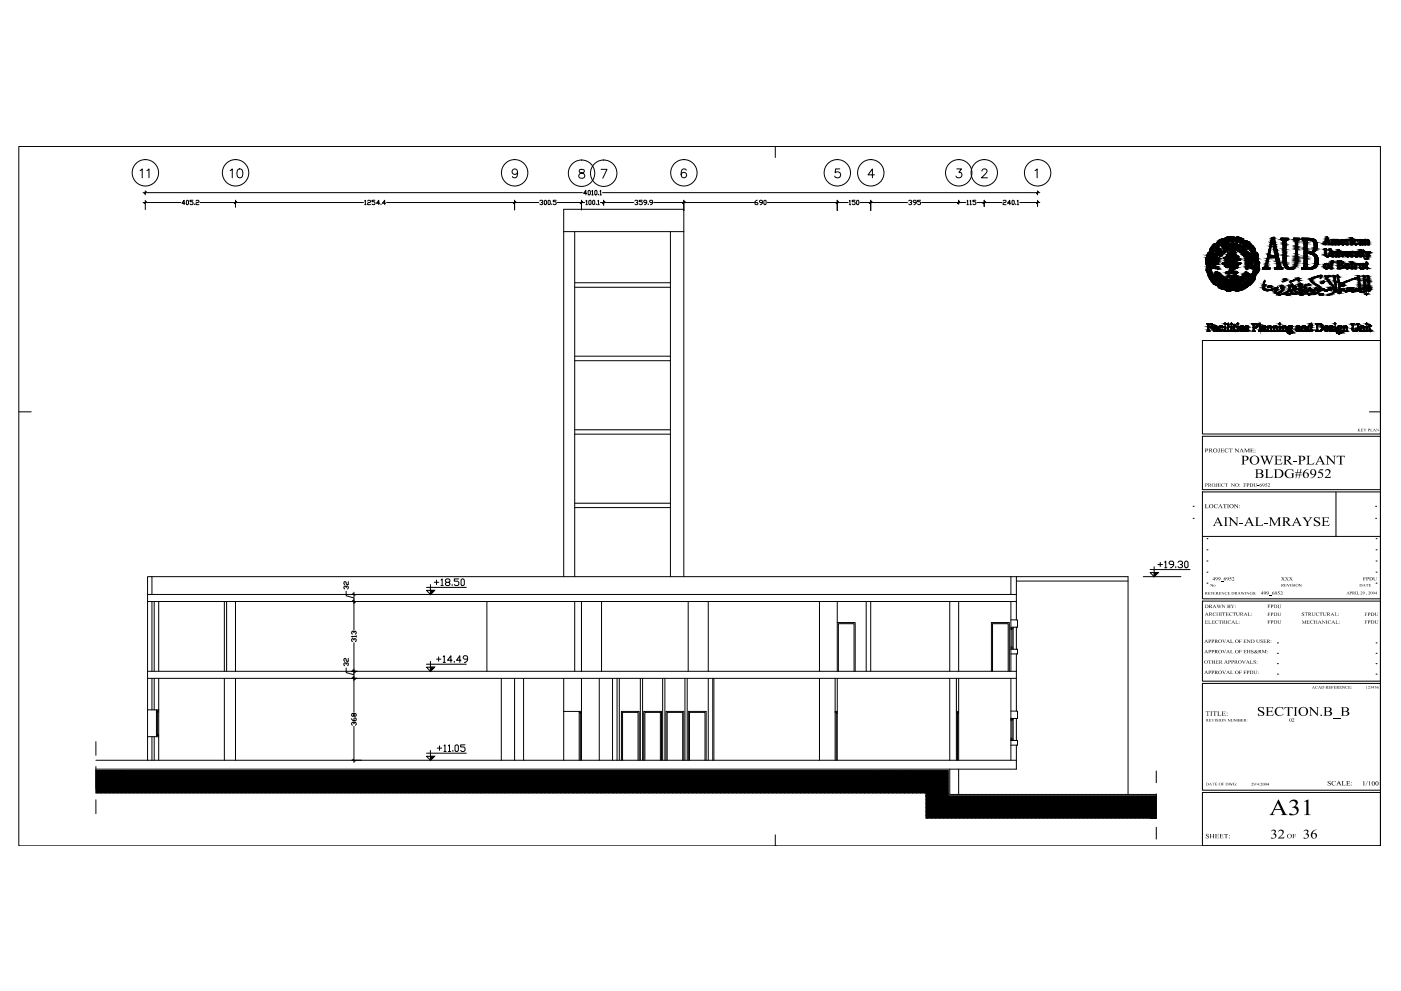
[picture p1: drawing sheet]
<svg xmlns="http://www.w3.org/2000/svg" width="420mm" height="297mm" viewBox="0 0 420 297" stroke-linecap="round" stroke-linejoin="round" font-family="sans-serif">
<!-- layer: 65-1F$0$A-WALL -->
<g fill="none" stroke="#000" stroke-width=".3">
<path d="M44.3 178.2v-5.4h1.3v5.4M44.3 178.2v23M44.3 178.2h260.5M303.2 178.2v-5.4h1.6v13M44.3 180.3h260.5M45.6 180.3v20.9M46.2 180.3v20.9M47.6 180.3v20.9M68 180.3v20.9M70.6 180.3v20.9M172.4 180.3v20.9M174.4 180.3v20.9"/>
<path d="M259.8 180.3v20.9M261.1 180.3v20.9M303.2 180.3v7.7h2v-2.2h-2M303.2 196h2v-1.4h-2v6.6M304.8 196v5.2M44.3 201.2v11.6h3.3v-9.5M44.3 203.3h260.5M44.3 201.2h260.5M45.6 203.3v9.5M46.2 203.3v9.5M169.1 203.3v9.9h5.3v-9.9M185.1 203.3v24.6"/>
<path d="M185.7 203.3v24.6M192 203.3v24.6M192.7 203.3v24.6M198.7 203.3v24.6M199.4 203.3v24.6M205.4 203.3v24.6M206.1 203.3v24.6M212.4 203.3v24.6M213.8 203.3v24.6M250.5 203.3v9.9h.6v-9.9M286.8 203.3v9.9h.7v-9.9M303.2 203.3v12h2v-2.2h-2"/>
<path d="M304.8 201.2v11.9M28.8 227.9h276M44.3 227.9v-7.1h3.3v7.1M45.6 220.8v7.1M46.2 220.8v7.1M284.8 230.5v7.6h62M287.5 230.5v7.6M303.2 223.4h2v-1.4h-2v5.9M304.8 223.4v7.1h-276"/>
</g>
<!-- layer: PROJECTION -->
<g fill="none" stroke="#000" stroke-width=".3">
<path d="M45.6 172.8h257.6M304.8 172.8h33.5v65.3M304.8 174.2h33.5M67.3 180.3v20.9M146 180.3v20.9M180.4 180.3v20.9M206.4 180.3v20.9M212.4 180.3v20.9M245.8 180.3v20.9M251.1 186.6h5.4v14.6M251.1 180.3v20.9M284.8 180.3v20.9"/>
<path d="M287.5 180.3v20.9M67.3 203.3v24.6M70.6 203.3v24.6M150.3 203.3v24.6M154.3 203.3v24.6M157 203.3v24.6M169.1 213.2v14.7M179.7 203.3v24.6M183.7 203.3v24.6M214.1 203.3v24.6M245.8 203.3v24.6M251.4 201.2v-14.3h4.7v14.3"/>
<path d="M284.8 203.3v24.6M297.3 201.2v-14.6h5.4v14.6M297.7 201.2v-14.3h4.7v14.3M28.8 222.3v4.1M28.8 229.7v6.7M28.8 239.7v4.2M186.4 227.9v-14.7h5.3v14.7M186.7 227.9v-14.4h4.7v14.4M193.1 227.9v-14.7h5.3v14.7M193.4 227.9v-14.4h4.6v14.4M199.7 227.9v-14.7h5.4v14.7M200.1 227.9v-14.4h4.6v14.4"/>
<path d="M206.4 227.9v-14.7h5.4v14.7M206.8 227.9v-14.4h4.6v14.4M346.8 231.1v3.5M346.8 238v6.6M346.8 248v3.5"/>
</g>
<!-- layer: 6952-2F$0$A-GLAZ -->
<g fill="none" stroke="#000" stroke-width=".3">
<path d="M169.1 69.4h36M172.4 69.4v103.4M201.1 69.4v103.4M172.4 84.8h28.7M172.4 86.1h28.7M172.4 106.8h28.7M172.4 108.1h28.7M172.4 128.8h28.7M172.4 130.1h28.7M172.4 150.8h28.7M172.4 152.1h28.7M169.1 172.8v-110.1h36v110.1"/>
<path d="M342.9 172.8h11.3M303.2 188v6.6M303.2 188.3h.6M303.2 188.7h.3M303.2 194.3h.6M303.2 193.9h.3M303.5 188.3v6M303.8 188v6.6M304.8 188v6.6M44.3 212.8v8M46.9 212.8v8M46.9 213.1h.7"/>
<path d="M47.3 213.1v7.4M47.3 213.4h.3M47.6 212.8v8M173.7 213.2v14.7M173.7 213.5h.7M174 213.5v14.4M174 213.9h.4M174.4 213.2v14.7M250.5 213.5h.6M250.5 213.2v14.7M250.8 213.9h.3M250.8 213.5v14.4"/>
<path d="M251.1 213.2v14.7M286.8 213.5h.7M286.8 213.2v14.7M287.2 213.9h.3M287.2 213.5v14.4M287.5 213.2v14.7M303.2 215.3v6.7M303.2 215.7h.6M303.2 216h.3M303.5 215.7v5.9M303.8 215.3v6.7M304.8 215.3v6.7"/>
<path d="M28.8 231h255.5v7.6h62.5M29.9 231l-1.1 1.2M31 231l-2.2 2.3M32.2 231l-3.4 3.5M33.5 231l-4.7 4.8M34.6 231l-5.8 5.9M35.8 231l-6.6 6.7M37.1 231l-6.7 6.7M38.2 231l-6.6 6.7M39.4 231l-6.6 6.7M40.6 231l-6.6 6.7M41.8 231l-6.6 6.7"/>
<path d="M43 231l-6.7 6.7M44.2 231l-6.6 6.7M45.4 231l-6.7 6.7M46.6 231l-6.7 6.7M46.9 220.5h.7M47.3 220.2h.3M47.8 231l-6.6 6.7M49 231l-6.7 6.7M50.2 231l-6.7 6.7M51.4 231l-6.6 6.7M52.6 231l-6.7 6.7M53.8 231l-6.7 6.7"/>
<path d="M55 231l-6.6 6.7M56.2 231l-6.7 6.7M57.4 231l-6.7 6.7M58.6 231l-6.6 6.7M59.8 231l-6.7 6.7M61 231l-6.7 6.7M62.2 231l-6.7 6.7M63.4 231l-6.7 6.7M64.6 231l-6.7 6.7M65.8 231l-6.7 6.7M67 231l-6.7 6.7M68.2 231l-6.7 6.7"/>
<path d="M69.4 231l-6.7 6.7M70.6 231l-6.7 6.7M71.8 231l-6.7 6.7M73 231l-6.7 6.7M74.2 231l-6.7 6.7M75.4 231l-6.7 6.7M76.6 231l-6.7 6.7M77.8 231l-6.7 6.7M79 231l-6.7 6.7M80.2 231l-6.7 6.7M81.4 231l-6.7 6.7M82.6 231l-6.7 6.7"/>
<path d="M83.8 231l-6.7 6.7M85 231l-6.7 6.7M86.2 231l-6.7 6.7M87.4 231l-6.7 6.7M88.6 231l-6.7 6.7M89.8 231l-6.7 6.7M91 231l-6.7 6.7M92.2 231l-6.7 6.7M93.4 231l-6.7 6.7M94.5 231l-6.6 6.7M95.8 231l-6.7 6.7M97 231l-6.7 6.7"/>
<path d="M98.1 231l-6.6 6.7M99.4 231l-6.7 6.7M100.6 231l-6.7 6.7M101.7 231l-6.6 6.7M103 231l-6.7 6.7M104.2 231l-6.7 6.7M105.3 231l-6.6 6.7M106.6 231l-6.7 6.7M107.8 231l-6.7 6.7M108.9 231l-6.6 6.7M110.2 231l-6.7 6.7M111.4 231l-6.7 6.7"/>
<path d="M112.5 231l-6.6 6.7M113.7 231l-6.6 6.7M114.9 231l-6.6 6.7M116.1 231l-6.7 6.7M117.3 231l-6.6 6.7M118.5 231l-6.6 6.7M119.7 231l-6.7 6.7M120.9 231l-6.6 6.7M122.1 231l-6.6 6.7M123.3 231l-6.7 6.7M124.5 231l-6.6 6.7M125.7 231l-6.6 6.7"/>
<path d="M126.9 231l-6.7 6.7M128.1 231l-6.6 6.7M129.3 231l-6.6 6.7M130.5 231l-6.7 6.7M131.7 231l-6.6 6.7M132.9 231l-6.6 6.7M134.1 231l-6.7 6.7M135.3 231l-6.7 6.7M136.5 231l-6.6 6.7M137.7 231l-6.7 6.7M138.9 231l-6.7 6.7M140.1 231l-6.7 6.7"/>
<path d="M141.3 231l-6.7 6.7M142.5 231l-6.7 6.7M143.7 231l-6.7 6.7M144.9 231l-6.7 6.7M146.1 231l-6.7 6.7M147.3 231l-6.7 6.7M148.5 231l-6.7 6.7M149.7 231l-6.7 6.7M150.9 231l-6.7 6.7M152.1 231l-6.7 6.7M153.3 231l-6.7 6.7M154.5 231l-6.7 6.7"/>
<path d="M155.7 231l-6.7 6.7M156.9 231l-6.7 6.7M158.1 231l-6.7 6.7M159.3 231l-6.7 6.7M160.5 231l-6.7 6.7M161.7 231l-6.7 6.7M162.9 231l-6.7 6.7M164.1 231l-6.7 6.7M165.3 231l-6.7 6.7M166.5 231l-6.7 6.7M167.7 231l-6.7 6.7M168.9 231l-6.7 6.7"/>
<path d="M170.1 231l-6.7 6.7M171.3 231l-6.7 6.7M172.5 231l-6.7 6.7M173.7 231l-6.7 6.7M174.9 231l-6.7 6.7M176.1 231l-6.7 6.7M177.3 231l-6.7 6.7M178.4 231l-6.6 6.7M179.7 231l-6.7 6.7M180.9 231l-6.7 6.7M182 231l-6.6 6.7M183.3 231l-6.7 6.7"/>
<path d="M184.5 231l-6.7 6.7M185.6 231l-6.6 6.7M186.8 231l-6.6 6.7M188.1 231l-6.7 6.7M189.2 231l-6.6 6.7M190.4 231l-6.6 6.7M191.7 231l-6.7 6.7M192.8 231l-6.6 6.7M194 231l-6.6 6.7M195.3 231l-6.7 6.7M196.4 231l-6.6 6.7M197.6 231l-6.6 6.7"/>
<path d="M198.9 231l-6.7 6.7M200 231l-6.6 6.7M201.2 231l-6.6 6.7M202.5 231l-6.7 6.7M203.6 231l-6.7 6.7M204.8 231l-6.7 6.7M206 231l-6.6 6.7M207.2 231l-6.7 6.7M208.4 231l-6.7 6.7M209.6 231l-6.6 6.7M210.8 231l-6.7 6.7M212 231l-6.7 6.7"/>
<path d="M213.2 231l-6.6 6.7M214.4 231l-6.7 6.7M215.6 231l-6.7 6.7M216.8 231l-6.6 6.7M218 231l-6.7 6.7M219.2 231l-6.7 6.7M220.4 231l-6.6 6.7M221.6 231l-6.7 6.7M222.8 231l-6.7 6.7M224 231l-6.7 6.7M225.2 231l-6.7 6.7M226.4 231l-6.7 6.7"/>
<path d="M227.6 231l-6.7 6.7M228.8 231l-6.7 6.7M230 231l-6.7 6.7M231.2 231l-6.7 6.7M232.4 231l-6.7 6.7M233.6 231l-6.7 6.7M234.8 231l-6.7 6.7M236 231l-6.7 6.7M237.2 231l-6.7 6.7M238.4 231l-6.7 6.7M239.6 231l-6.7 6.7M240.8 231l-6.7 6.7"/>
<path d="M242 231l-6.7 6.7M243.2 231l-6.7 6.7M244.4 231l-6.7 6.7M245.6 231l-6.7 6.7M246.8 231l-6.7 6.7M248 231l-6.7 6.7M249.2 231l-6.7 6.7M250.4 231l-6.7 6.7M251.6 231l-6.7 6.7M252.8 231l-6.7 6.7M254 231l-6.7 6.7M255.2 231l-6.7 6.7"/>
<path d="M256.4 231l-6.7 6.7M257.6 231l-6.7 6.7M258.8 231l-6.7 6.7M259.9 231l-6.6 6.7M261.2 231l-6.7 6.7M262.4 231l-6.7 6.7M263.5 231l-6.6 6.7M264.8 231l-6.7 6.7M266 231l-6.7 6.7M267.1 231l-6.6 6.7M268.4 231l-6.7 6.7M269.6 231l-6.7 6.7"/>
<path d="M270.7 231l-6.6 6.7M272 231l-6.7 6.7M273.1 231l-6.6 6.7M274.3 231l-6.6 6.7M275.5 231l-6.6 6.7M276.7 231l-6.6 6.7M277.9 231l-6.7 6.7M279.1 231l-6.6 6.7M280.3 231l-6.6 6.7M281.5 231l-6.7 6.7M282.7 231l-6.6 6.7M283.9 231l-6.6 6.7"/>
<path d="M284.3 231.8l-6.6 6.7M284.3 233l-6.6 6.7M284.3 234.2l-6.6 6.7M284.3 235.4l-6.6 6.7M284.3 236.6l-6.6 6.7M284.3 237.8l-6.6 6.7M284.8 238.6l-6.7 6.6M286 238.6l-6.7 6.6M287.2 238.6l-6.7 6.6M288.4 238.6l-6.7 6.6M289.6 238.6l-6.7 6.6M290.8 238.6l-6.7 6.6"/>
<path d="M292 238.6l-6.7 6.6M293.2 238.6l-6.7 6.6M294.4 238.6l-6.7 6.6M295.6 238.6l-6.7 6.6M296.8 238.6l-6.7 6.6M298 238.6l-6.7 6.6M299.1 238.6l-6.6 6.6M300.4 238.6l-6.7 6.6M301.6 238.6l-6.7 6.6M302.7 238.6l-6.6 6.6M303.2 221.6h.6M303.2 221.3h.3"/>
<path d="M304 238.6l-6.7 6.6M305.2 238.6l-6.7 6.6M306.3 238.6l-6.6 6.6M307.6 238.6l-6.7 6.6M308.8 238.6l-6.7 6.6M309.9 238.6l-6.6 6.6M311.2 238.6l-6.7 6.6M312.3 238.6l-6.6 6.6M313.5 238.6l-6.6 6.6M314.8 238.6l-6.7 6.6M315.9 238.6l-6.6 6.6M317.1 238.6l-6.6 6.6"/>
<path d="M318.3 238.6l-6.6 6.6M319.5 238.6l-6.6 6.6M320.7 238.6l-6.7 6.6M321.9 238.6l-6.6 6.6M323.1 238.6l-6.6 6.6M324.3 238.6l-6.7 6.6M325.5 238.6l-6.6 6.6M326.7 238.6l-6.6 6.6M327.9 238.6l-6.7 6.6M329.1 238.6l-6.6 6.6M330.3 238.6l-6.6 6.6M331.5 238.6l-6.7 6.6"/>
<path d="M332.7 238.6l-6.6 6.6M333.9 238.6l-6.6 6.6M335.1 238.6l-6.7 6.6M336.3 238.6l-6.7 6.6M337.5 238.6l-6.7 6.6M338.7 238.6l-6.7 6.6M339.9 238.6l-6.7 6.6M341.1 238.6l-6.7 6.6M342.3 238.6l-6.7 6.6M343.5 238.6l-6.7 6.6M344.7 238.6l-6.7 6.6M345.9 238.6l-6.7 6.6"/>
<path d="M346.8 238.9l-6.4 6.3M346.8 240.1l-5.2 5.1M346.8 241.3l-4 3.9M346.8 242.5l-2.8 2.7M346.8 243.7l-1.6 1.5M346.8 244.9l-.4 .3"/>
</g>
<!-- layer: quotation -->
<g fill="none" stroke="#000" stroke-width=".3">
<path d="M42.9 57.7h131.8M43.6 57.2v1.2M175.9 58h-.9l.7-.9v1.3M176.6 57.1l.5 .2v.9l-.3 .2-.4-.2v-.9zM177.5 57.3l.2-.2v1.3M177.5 58.4h.4M178.6 57.1l.4 .2v.9l-.2 .2-.4-.2v-.9zM179.5 58.2v.2M179.9 57.3l.2-.2v1.3M179.9 58.4h.5M180.7 57.7h131.1M311.2 57.2v1.2"/>
<path d="M42.9 60.7h11.3M43.6 60v2.8M55.4 60.9h-.9l.7-.9v1.3M56.1 60l.4 .2v.9l-.2 .2-.4-.2v-.9zM57.9 60h-.9v.5h.7l.2 .2-.2 .6-.7-.2M58.3 61.1v.2M58.8 60.2l.2-.2 .7 .2-.2 .5-.7 .2v.4h.9M60 60.7h49M70.6 60v2.1M109.4 60.2l.2-.2v1.3M109.4 61.3h.4M110.3 60.2l.2-.2 .6 .2-.2 .5-.6 .2v.4h.8"/>
<path d="M112.5 60h-.9v.5h.6l.3 .2-.3 .6-.6-.2M113.8 60.9h-.9l.7-.9v1.3M114.3 61.1v.2M115.6 60.9h-.9l.7-.9v1.3M115.9 60.7h45.7M154.3 60v2.9M161.9 60.2l.7-.2 .2 .5-.4 .2M162.6 60.7l.2 .2-.2 .4-.7-.2M163.5 60l.4 .2v.9l-.2 .2-.4-.2v-.9zM164.4 60.2l.2-.2 .4 .2v.9l-.2 .2-.4-.2zM165.5 61.1v.2M166.8 60h-.9v.5h.7l.2 .2v.4l-.2 .2-.7-.2"/>
<path d="M167.1 60.7h8.3M174.4 60v2.9M175.7 60.2l.3-.2v1.3M175.7 61.3h.5M176.6 60.2l.2-.2 .5 .2v.9l-.2 .2-.5-.2zM177.9 60l.5 .2v.9l-.2 .2-.5-.2v-.9zM178.8 61.1v.2M179.3 60.2l.2-.2v1.3M179.3 61.3h.4M180.1 60.7h9.9M181 60v1.5M190.4 60.2l.7-.2 .2 .5-.4 .2"/>
<path d="M191.1 60.7l.2 .2-.2 .4-.7-.2M192.6 60h-.9v.5h.7l.2 .2v.4l-.2 .2-.7-.2M193.9 60.7h-.6l-.2-.2 .2-.5 .6 .2v.7l-.6 .4M194.4 61.1v.2M195.7 60.7h-.7l-.2-.2 .2-.5 .7 .2v.7l-.7 .4M196.1 60.7h30M205.1 60v3.1M227.1 60l-.7 .5v.6l.7 .2 .2-.2-.2-.4h-.7M228.7 60.7h-.7l-.2-.2 .2-.5 .7 .2v.7l-.7 .4M229.1 60.2l.2-.2 .5 .2v.9l-.3 .2-.4-.2zM230.1 60.7h24.3M251.1 60v3.1"/>
<path d="M254.7 60.2l.2-.2v1.3M254.7 61.3h.4M256.5 60h-.9v.5h.6l.3 .2v.4l-.3 .2-.6-.2M256.9 60.2l.2-.2 .5 .2v.9l-.2 .2-.5-.2zM257.9 60.7h14.3M261.1 60v3.1M272.5 60.2l.7-.2 .2 .5-.4 .2M273.2 60.7l.2 .2-.2 .4-.7-.2M274.8 60.7h-.7l-.2-.2 .2-.5 .7 .2v.7l-.7 .4M276.1 60h-.9v.5h.7l.2 .2-.2 .6-.7-.2M276.4 60.7h13.3M287.5 60v1.2"/>
<path d="M290 60.2l.2-.2v1.3M290 61.3h.4M290.9 60.2l.2-.2v1.3M290.9 61.3h.4M292.7 60h-.9v.5h.6l.3 .2v.4l-.3 .2-.6-.2M293 60.7h7.5M295.2 60v1.9M300.8 60.2l.2-.2 .7 .2-.2 .5-.7 .2v.4h.9M303 60.9h-.9l.7-.9v1.3M303.5 60.2l.2-.2 .5 .2v.9l-.3 .2-.4-.2zM304.6 61.1v.2M305.1 60.2l.2-.2v1.3"/>
<path d="M305.1 61.3h.4M305.8 60.7h6M311.2 60v1.9M103.8 177.2v1.4l2.3 .6M103.8 176.1l-.5-.5-.2 .3 .2 .6M103.8 175.9l.2-.3 .5 .3-.3 .6M104.5 174.3v.9h-.5l-.4-.9-.5 .2 .2 .7M105.5 178.2h.8M106.1 177.5v11.3M103.8 199.1v-.2l-.5-.2-.2 .2 .2 .7M103.8 198.9l.2-.2 .5 .2-.3 .7M104.5 197.4v.8h-.5l-.4-.8-.5 .2 .2 .6"/>
<path d="M105.5 180.3h.8M106.1 191.9l-.2-.5h-.2l-.2 .2 .2 .7M106.1 191.6l.3-.2 .4 .2v.5l-.2 .2M106.1 189.7l-.2-.5h-.2l-.2 .2 .2 .7M106.1 189.4l.3-.2 .4 .2v.5l-.2 .2M106.1 192.7v20.8M106.8 190.8h-1.3l.2 .2M106.8 190.5v.5M103.8 200.2v1.4l2.3 .7M105.5 215.4l.4 .7h.7l.2-.2v-.5l-.4-.2-.3 .2v.7M105.5 203.3h1.6M105.5 201.2h1.6"/>
<path d="M106.1 217l-.2-.5h-.2l-.2 .2 .2 .7M106.1 216.7l.3-.2 .4 .2v.5l-.2 .2M106.1 214.1l.5-.3 .2 .7-.4 .2-.5-.9-.4 .3 .2 .6 .4-.2M106.1 217.7v10.9M105.5 227.9h2.9"/>
</g>
<!-- layer: 0 -->
<g fill="none" stroke="#000" stroke-width=".3">
<path d="M43.9 57.4l-.7 .7M311.5 57.4l-.7 .7M43.9 60.4l-.7 .6M71 60.4l-.7 .6M154.7 60.4l-.7 .6M174.7 60.4l-.7 .6M181.4 60.4l-.7 .6M205.4 60.4l-.7 .6M251.4 60.4l-.6 .6M261.5 60.4l-.7 .6M287.8 60.4l-.6 .6M295.5 60.4l-.7 .6"/>
<path d="M311.5 60.4l-.7 .6M105.8 177.8l.7 .7M105.8 180l.7 .6M105.8 203l.7 .7M105.8 200.9l.7 .6M105.8 227.6l.7 .6"/>
</g>
<!-- layer: Taxe -->
<g fill="none" stroke="#000" stroke-width=".3">
<circle cx="43.6" cy="51.8" r="4"/>
<circle cx="70.6" cy="51.8" r="4"/>
<circle cx="154.3" cy="51.8" r="4"/>
<circle cx="174.4" cy="51.9" r="4"/>
<circle cx="181.1" cy="51.9" r="4"/>
<circle cx="205.1" cy="51.8" r="4"/>
<circle cx="251.1" cy="51.8" r="4"/>
<circle cx="261.1" cy="51.8" r="4"/>
<circle cx="287.5" cy="51.8" r="4"/>
<circle cx="295.2" cy="51.8" r="4"/>
<circle cx="311.2" cy="51.8" r="4"/>
</g>
<!-- layer: SECT -->
<g fill="none" stroke="#000" stroke-width=".3">
<path d="M42 51.1l.6-.5v2.7M44 51.1l.7-.5v2.7M69 51.1l.7-.5v2.7M71.4 50.8a.87 .87 0 0 1 1.3 .3 1.34 1.34 0 0 1-.9 2.2 1.7 1.7 0 0 1-.4-2.5zM155.2 51.5a.83 .83 0 0 1-1.1 .7 .83 .83 0 0 1-.4-1.3 .83 .83 0 0 1 1.4 .1 1.84 1.84 0 0 1-.7 2.3l-.6-.1-.1-.3M173.8 50.9a.54 .54 0 0 0 .3 .9 .96 .96 0 0 1 1.1 .4 .96 .96 0 0 1-.1 1.1l-.9 .1a.77 .77 0 0 1-.7-.8 .77 .77 0 0 1 .8-.7l.6-.1a.54 .54 0 0 0 .2-.9zM180.3 50.8h1.7l-1.2 2.6M205.8 51a.79 .79 0 0 0-1.1-.2 1.53 1.53 0 0 0 .5 2.5 .83 .83 0 0 0 .7-.8 .83 .83 0 0 0-.8-.9 .83 .83 0 0 0-.8 .8M251.9 50.6h-1.3l-.1 1.2a.94 .94 0 0 1 1.4 0 .94 .94 0 0 1-.2 1.4 .94 .94 0 0 1-1.4-.4M262.3 52.4h-2l1.3-1.8v2.7M286.9 50.6h1.4l-.7 1a.89 .89 0 0 1 .6 1.5 .89 .89 0 0 1-1.5-.3M294.5 51.3l.5-.7 .9 .3a.83 .83 0 0 1-.3 1.1l-1.2 1.3h1.7"/>
<path d="M310.4 51.1l.6-.5v2.7"/>
</g>
<!-- layer: FRAME 050 -->
<g fill="none" stroke="#000" stroke-width=".3">
<path d="M232.5 43.9v3.3M5.6 123.4h3.8M410.7 123.4h3.3M357.8 151.8h.1M357.8 155.4h.1M412.6 151.8h.1M412.6 155.4h.1M362 161.5h.1M362 164.8h.1M362 168.1h.1M362 171.5h.1M362 174.8h.1"/>
<path d="M412.7 161.5h.1M412.7 164.8h.1M412.7 168.1h.1M412.7 171.5h.1M412.7 174.8h.1M383.1 198.9h.1M383.1 195.8h.1M383.1 192.7h.1M412.7 198.9h.1M412.7 195.8h.1M412.7 192.7h.1M383.1 202.1h.1"/>
<path d="M399.7 215.3h2.3M412.7 202.1h.1M232.5 253.5h.1M232.5 250.2v3.3"/>
</g>
<!-- layer: LAYER_1 -->
<g fill="#000" stroke="#000" stroke-width=".3">
<path d="M363.4 78.6h1.1zM363.3 79.7h.4zM363.5 77.7h.7zM363.5 78.6h1zM363.8 77.1h.2zM364.1 78.7h.4zM364.2 79.5h.3zM364.2 76h.3zM364.3 79.8h.2zM364.7 77.3h.1zM364.8 79.2h.3zM365 77.9h.1z"/>
<path d="M365.1 79.1h.2zM365.1 78.8h.2zM365.2 80h.2zM365.2 77.9h.3zM365.3 72.4h9zM365.3 77.7h.2zM365.6 75.8h.2zM365.8 76.8h.2zM365.8 75.6h.1zM366.2 71.8h6.6zM366.4 75.8h.1zM366.5 71.7h6.3z"/>
<path d="M366.5 73.7h.2zM366.5 76h.2zM366.8 75.3h.2zM366.9 71.7h5.8zM366.9 79.3h.1zM367 75.6h.2zM367.3 75.3h.1zM367.4 73.2h.2zM367.5 77.6h4.5zM367.5 75.3h.2zM367.6 77.6h.2zM367.7 74.3h.2z"/>
<path d="M368 76.2h.3zM368.2 74.6h.2zM368.2 74.2h.2zM368.4 71h.2zM368.5 74.1h.2zM368.6 75.7h2zM368.7 76.2h1.9zM369 74.1h.2zM369.2 72.9h.2zM370.2 74.8h.2zM370.4 76.5h.2zM370.4 79.8h.2z"/>
<path d="M370.9 74.3h.1zM371.1 77.2h.3zM371.1 71.1h.3zM371.5 75.2h.2zM371.4 77.5h.2zM372 75.3h.2zM372.1 75.6h.2zM372.5 75.6h.2zM372.8 76.2h.2zM372.9 76.1h.2zM372.9 76.4h.2zM373 76.1h.1z"/>
<path d="M373 76.4h.2zM373.1 76.2h.2zM373.3 75.2h.2zM373.4 75.6h.2zM373.5 75.8h.1zM373.4 75.8h.2zM373.5 77.5h.2zM373.6 75.5h.1zM373.6 74.5h.2zM373.5 75.1h.1zM373.6 75.6h.2zM373.6 77.7h.3z"/>
<path d="M373.6 77.8h.1zM373.6 78h.5zM373.7 75.6h.2zM373.8 78.2h.1zM373.8 75.8h.1zM373.8 79.4h.2zM373.8 79.7h.2zM373.8 77.6h.2zM373.9 78.1h.2zM373.8 78.5h.1zM373.8 78.7h.2zM373.9 80h.3z"/>
<path d="M374 78.4h.2zM374 75.6h.2zM374.1 79.6h.1zM374 78.7h.2zM374.2 77h.3zM374.5 78h.2zM374.4 77.8h.2zM374.6 78.8h.2zM374.5 78.3h.2zM374.7 76h.2zM374.9 79.7h.8zM374.9 77h.5z"/>
<path d="M374.9 77.6h.1zM375.1 76.9h.2zM375.4 77.7h.2zM375.4 78.1h.3zM375.5 79.9h.2zM381.6 71.3h.6zM381.9 71.2h.2zM397.2 73h.2zM397.3 72.8h.2zM397.4 72.4h.2zM397.5 72.1h.2zM397.9 71h.1z"/>
<path d="M398.7 76.6h.1zM398.8 76.3h.2zM399.3 78.2h.5zM399.5 71.8h.2zM399.5 78.2h.2zM399.6 75.4h.2zM399.7 72h.2zM399.8 71.9h.2zM399.9 75.6h.1zM399.8 72h.1zM400.1 71.8h.2zM400.6 72h.2z"/>
<path d="M400.7 72h.1zM401.3 75.1h.3zM401.3 75.4h.3zM402.5 71.8h.4zM403 75.7h.2zM403 73.2h.2zM403 75.6h.2zM403.9 71.8h.2zM403.9 79h.4zM404.2 71.9h.1zM404 75.4h.4zM404.6 76.8h.1z"/>
<path d="M405 71.9h.4zM405.1 75.5h.3zM405.2 71.5h.2zM405.2 71.8h.2zM405.3 79h.3zM405.9 75.6h.2zM406.3 73.3h.7zM406.6 79.2h.2zM406.5 71.8h.3zM406.6 77h.4zM406.7 75.4h.3zM407 73.2h.2z"/>
<path d="M407 72.2h.2zM407 79.2h.2zM407.8 79h.2zM407.9 75.1h.2zM407.9 75.4h.2zM408 71.8h.3zM408.2 72.4h.5zM408.4 72.4h.3zM408.8 79h.2zM409.2 76.8h.2zM409.4 71.8h.1zM409.5 79h.8z"/>
<path d="M409.5 72.1h.2zM409.6 72h.2zM409.6 77.8h.2zM409.8 77.6h.2zM410.1 77h.2zM410 77.3h.2zM410.3 76.6h.1zM410.4 76.1h.2zM410.4 76.4h.1zM410.6 75.8h.1zM410.6 75.7h.2zM410.6 75.6h.2z"/>
<path d="M362 97.1h1.6zM362.2 97.1h.9zM362.2 99.2h.5zM363 98.2h.4zM363.1 97.1h.5zM363.1 98h.3zM363.2 97.1h.4zM363.4 97.2h.2zM364.2 97.8h.3zM364.3 82.3h.2zM364.3 97.7h.5zM364.4 98.4h.3z"/>
<path d="M364.4 97.7h.3zM364.5 80.5h.2zM364.5 99.1h.2zM364.5 98.3h.3zM364.5 97.8h.4zM364.6 98.3h.5zM364.6 99.1h.2zM364.9 99.3h.2zM365 82.6h.2zM364.9 80.1h.2zM365 80.4h.2zM365.1 80.4h.4z"/>
<path d="M365.1 80.7h.2zM365.1 82.5h.3zM365.2 82.5h.2zM365.2 81.9h.2zM365.3 80.3h.1zM365.1 82h.2zM365.3 80.6h.2zM365.4 81.7h.2zM365.5 83.4h.3zM365.6 82.5h.3zM365.8 97.8h.3zM365.8 97.8h.7z"/>
<path d="M365.9 82.4h.2zM365.9 83.1h.2zM365.9 83.9h.2zM365.9 84.1h.2zM366.1 83.4h.1zM366.1 97.7h.2zM366.3 83.1h.2zM366.3 97.9h.3zM366.4 83.8h.1zM366.4 98.2h.2zM366.4 98.2h.3zM366.5 83.7l.1-.1z"/>
<path d="M366.7 83h.2zM366.8 84.5h.2zM366.7 83.6h.2zM367 97.9h.1zM367.1 83.3h.2zM367.2 83.5h.3zM367.6 84.5h.2zM367.7 80.1h.2zM367.8 84.4h.3zM367.8 83.7h.2zM368 99.2h.7zM368 83.8h.2z"/>
<path d="M368 84.9h.1zM368 85.1h.2zM368.2 84.5h.2zM368.2 85h.2zM368.3 85.1h.1zM368.3 83h.2zM368.4 83.9h.2zM368.4 82.5h.3zM368.5 83.8h.4zM368.4 82.6h.2zM368.6 84.9h.4zM368.7 84.3l-.1 .1z"/>
<path d="M368.9 81.2h.9zM368.6 83.8h.3zM368.9 84.1h.1zM368.9 97.9h.1zM368.9 83.1h.2zM368.9 82.7h.2zM369 83h.2zM369 83h.3zM369 82.6h.2zM369.1 85h.4zM369.2 83.3h.1zM369.2 84.7h.2z"/>
<path d="M369.2 96.9h.2zM369.2 82.8h.2zM369.2 83.2h.2zM369.2 97.2h.2zM369.5 82h.4zM369.5 84.9h.2zM369.6 83.8h.3zM369.6 84.6h.2zM369.8 84.4h.2zM369.7 85.3h.1zM369.9 82.8h.1zM370 83.1h.2z"/>
<path d="M370 83.2h.2zM369.9 85.2h.2zM370 84.9h.1zM370.1 97.4h.2zM370.2 99.3h.2zM370.2 84.6h.2zM370.3 82.7h.2zM370.3 85.1h.3zM370.4 84.5h.2zM370.5 99.1h.1zM370.6 87.2h.7zM370.6 81.4h.3z"/>
<path d="M370.9 99.2h.6zM371.1 96.9h.2zM371.1 97.2h.2zM371.4 83.4h.2zM371.7 84.6h.1zM371.7 83.7h.2zM371.8 84.3h.2zM371.9 99.1h1zM372 99.1h.9zM372 97.9h.2zM372.2 84.5h.2zM372.2 97.7h.6z"/>
<path d="M372.3 83h.1zM372.4 97.8h.4zM372.5 97.8h.4zM372.6 99.1h.3zM372.8 99h.2zM373.2 81.8l.2 .1zM373.4 99.2h.8zM373.5 99.3h.7zM373.5 97.8h.3zM373.5 97.8h.8zM373.6 81.4l.2 .1zM373.6 97.7h.5z"/>
<path d="M373.7 99.3h.3zM373.7 98.6h.6zM373.7 97.7h.2zM373.8 80.2h.3zM373.9 97.8h.4zM374 80h.2zM374 98.7h.4zM374 99.2h.2zM374.1 98.8h.3zM374.5 82.2h.2zM375.2 80.3h.4zM375.4 80.6h.2z"/>
<path d="M375.7 97.1h1.2zM376.1 98.2h.7zM376.4 98.3h.2zM377.4 97.1h.2zM378.6 97.8h.4zM378.6 97.8h.8zM378.7 98.5h.2zM378.9 97.7h.3zM379 85.7h.2zM379 98.3h.3zM379.1 98.3h.4zM379.1 99.1h.2z"/>
<path d="M379.3 98.3h.2zM379.8 97.9h.2zM380.1 98h.3zM380.3 86h1.1zM380.4 98h.2zM380.5 85.7h.1zM380.5 97.9h.3zM380.5 97.9h.7zM380.5 97.9h.2zM380.8 97.7h.2zM381.1 85.7h.2zM381.6 97.9h.1z"/>
<path d="M381.8 98h.3zM382.2 97.9h.2zM382.2 97.9h.3zM382.4 97.8h.5zM382.8 86.6h.2zM383.4 97.9h.2zM383.4 88.4h.2zM384 86.3h1zM384.3 85.6h.4zM384.4 85.5h.2zM384.4 97.9h.4zM384.5 98h.3z"/>
<path d="M384.7 84.4h.2zM384.9 98h.1zM384.9 97.9h.3zM384.9 97.9h.8zM384.9 97.9h.2zM385.2 97.7h.2zM385.4 83.9h.1zM385.4 83.8h.1zM386.1 88.5h.1zM386.2 99.4h.2zM386.3 98.9h.2zM386.3 98.8h.2z"/>
<path d="M386.4 99.3h1.2zM386.5 87h.3zM386.5 88.3h.2zM386.5 99.3h1.1zM386.6 87.9l.3 .2h-.4zM386.5 98.7h.6zM386.6 99.3h1zM386.8 99.3h.8zM386.9 97.8h.3zM386.9 99.3h.7zM386.9 97.8h.8zM387 99.8h.4z"/>
<path d="M387.1 84.4h.1zM387.1 99.3h.5zM387.1 99.8h.3zM386.8 97.7h.4zM387.2 99.3h.4zM387.2 99.8h.2zM387.4 99.7h.2zM388 87h.2zM388.6 87.2l.2 .1h-.3zM388.8 98.2h.2zM389 97.8h.3zM389.2 98.4h.3z"/>
<path d="M389.3 97.7h.1zM389.3 83.4h.2zM389.3 86.9h.3zM389.3 99.1h.2zM389.3 98.3h.3zM389.3 97.8h.4zM389.4 86.6h.7zM389.4 98.3h.5zM389.4 83.4l.1-.1zM389.4 99.1h.2zM389.6 85.8h.9zM389.6 99h.3z"/>
<path d="M389.7 99.3h.2zM389.8 84.9h.2zM390.1 88.1h.1zM390.2 85.9h.3zM390.2 97.9h.1zM390.3 86h.2zM390.3 99.2h.5zM390.4 98h.3zM390.6 88h.2zM390.8 97.9h.3zM390.8 97.9h.8zM390.8 98h.1z"/>
<path d="M391.1 97.7h.2zM391.7 85.5h.4zM391.8 85.5h.4zM391.8 85.4h.4zM391.9 85.3h.1zM392.4 88.4h.2zM392.5 99.3h.2zM392.7 97.7h.1zM392.8 97.8h.3zM392.8 99.1h.2zM393 83.8h.2zM393.1 83.5h.5z"/>
<path d="M393.1 97.8h.3zM393.3 87.3h.2zM393.5 99.1h.1zM393.8 87.8h.2zM394 88.2h.3zM394.7 97.1h1.4zM394.7 99.2h1.4zM395 87h.2zM395.3 82.7h1.1zM395.5 97.1h.8zM395.6 86.4h.2zM395.6 99.1h.7z"/>
<path d="M395.7 97.1h.6zM395.7 99.1h.6zM395.8 97.2h.6zM395.8 99.1h.5zM395.9 88.1h.1zM395.9 99.1h.4zM396 82.6h.3zM396 83.3l.1-.1zM396 97.2h.5zM396.1 99h.4zM396.1 82.9h.2zM396.3 84.6h.2z"/>
<path d="M396.3 85h.2zM396.5 84.4h.7zM396.5 88h.2zM396.8 86.6h.2zM396.9 84.3h.2zM397.1 98.8h.4zM397.4 82.6l.2 .1zM397.7 97.8h.5zM397.9 97.8h.3zM398 99.1h.3zM398.2 99h.1zM398.4 82.9h.2z"/>
<path d="M398.5 82.6h.3zM398.7 82.7h.2zM398.7 99.2h.8zM398.9 99.3h.6zM398.9 97.8h.3zM398.9 98.5h.7zM399 98.6h.6zM399 87h.2zM399.1 85.2h.3zM399.2 97.8h.4zM399.3 99.2h.3zM400 82.6h.2z"/>
<path d="M400.1 99.2h.6zM400.3 96.9h.1zM401 99.4h.2zM401.2 99.9h.8zM401.2 97.9h.2zM401.3 99.3h1.1zM401.4 97.7h.5zM401.3 98.7h.6zM401.5 99.3h.9zM401.6 86.9h.2zM401.5 88h.3zM401.6 99.3h.8z"/>
<path d="M401.7 97.8h.3zM401.7 99.3h.7zM401.8 97.8h.7zM401.8 99.8h.4zM401.9 99.3h.5zM401.6 97.7h.4zM402 99.3h.4zM402.1 99.8h.2zM402.2 99.4h.2zM402.3 99.4h.2zM402.8 99.2h.4zM402.8 98h.3z"/>
<path d="M402.8 86.5h.2zM403.2 97.9h.3zM403.2 97.9h.8zM403.2 97.9h.1zM403.4 97.7h.4zM403.5 87.5h.2zM403.5 97.7h.2zM403.9 86.7h.2zM404.4 80.4h.2zM405.4 97.1h.5zM406.1 99.3h.6zM406.3 99.3h.2z"/>
<path d="M406.5 99.2h.5zM406.6 83.3h.2zM406.8 99.1h.2zM406.8 86.4h.2zM406.9 97.1h.5zM407.1 98.7h.2zM407.6 97.9h.2zM407.9 98h.3zM408.1 80.6h.2zM408.2 98h.2zM408.3 97.9h.3zM408.3 97.9h.7z"/>
<path d="M408.3 97.9h.2zM408.5 80.4h.2zM408.6 97.7h.2zM408.7 80.6h.4zM409.1 86.4h.2zM409.5 88.2h.5zM409.6 88.2h.5zM409.6 97.9h.4zM409.8 80.5h.5zM410.2 80.4h.2zM410.5 87h.1zM410.6 99.1h.6z"/>
<path d="M411 99.1h.2zM386.7 100h.2zM401.5 100h.2z"/>
<path d="M361.6 77.8v.2h1.4zM361.6 77.8h1.5l-.1 .2z"/>
<path d="M361.6 78l1.4 .1zM361.6 78l1.4 .1z"/>
<path d="M361.6 78.1h1.4zM361.6 78.1h1.4z"/>
<path d="M361.6 78.1l1.4 .1zM361.6 78.1l1.4 .1z"/>
<path d="M361.6 78.2l1.4 .1zM361.6 78.2l1.4 .1z"/>
<path d="M361.6 78.3v.2h1.4zM361.6 78.3h1.4v.2z"/>
<path d="M361.6 78.5h1.4zM361.6 78.5h1.4z"/>
<path d="M361.6 78.5l1.4 .1zM361.6 78.5l1.4 .1z"/>
<path d="M361.6 78.6l1.4 .1zM361.6 78.6l1.4 .1z"/>
<path d="M361.6 78.7v.1h1.3zM361.6 78.7h1.4l-.1 .1z"/>
<path d="M361.6 78.8h1.3zM361.6 78.8h1.3z"/>
<path d="M361.6 78.8l1.3 .1zM361.6 78.8l1.3 .1z"/>
<path d="M361.6 77.6h1.5zM361.7 77.6h1.4z"/>
<path d="M361.6 77.6l1.5 .1zM361.6 77.6l1.5 .1z"/>
<path d="M361.6 77.7l1.5 .1zM361.6 77.7l1.5 .1z"/>
<path d="M361.6 77.8h1.5zM361.6 77.8h1.5z"/>
<path d="M361.6 78.9l1.3 .1zM361.6 78.9l1.3 .1z"/>
<path d="M361.6 79h1.3zM361.6 79h1.3z"/>
<path d="M361.6 79h1.3zM361.6 79h1.3z"/>
<path d="M361.8 77.2l-.1 .4h1.4zM361.8 77.2h1.4l-.1 .4z"/>
<path d="M361.7 77.6h1.4zM361.7 77.6h1.4z"/>
<path d="M361.7 77.6h1.4zM361.7 77.6h1.4z"/>
<path d="M361.6 79h1.3zM361.6 79h1.3z"/>
<path d="M361.7 79l1.2 .1zM361.7 79l1.2 .1z"/>
<path d="M361.8 77l1.4 .1zM361.8 77h1.5z"/>
<path d="M361.8 77.1l1.4 .1zM361.8 77.1l1.4 .1z"/>
<path d="M361.7 79.1l.1 .2h1.1zM361.7 79.1h1.2v.2z"/>
<path d="M361.9 76.8l-.1 .2h1.5zM361.9 76.8h1.5l-.1 .2z"/>
<path d="M361.8 79.3v.2h1.1zM361.8 79.3h1.1v.2z"/>
<path d="M361.8 79.5h1.2zM361.8 79.5h1.2z"/>
<path d="M362 76.5l-.1 .3h1.5zM362 76.5h1.4v.3z"/>
<path d="M361.8 79.5h1.2zM361.8 79.5h1.2z"/>
<path d="M361.9 79.5h1.1zM361.9 79.5h1.1z"/>
<path d="M361.9 79.5l1.1 .1zM361.9 79.5l1.1 .1z"/>
<path d="M361.9 79.6l1.1 .1zM361.9 79.6l1.1 .1z"/>
<path d="M361.9 79.7v.1h1.1zM361.9 79.7h1.1v.1z"/>
<path d="M362 76.5h1.4zM362 76.4h1.5z"/>
<path d="M362 76.5h1.4zM362 76.5h1.4z"/>
<path d="M362.1 76.2l-.1 .2h1.5zM362.1 76.2h1.5l-.1 .2z"/>
<path d="M362.1 76.2h1.5zM362.2 76.1h1.5z"/>
<path d="M362.2 76l1.5 .1zM362.2 76h1.5z"/>
<path d="M362.2 76.1h1.5zM362.2 76.1h1.5z"/>
<path d="M362.3 75.9h1.4zM362.3 75.9h1.4z"/>
<path d="M362.2 75.9l1.5 .1zM362.2 75.9h1.5z"/>
<path d="M362.3 75.8h1.5zM362.3 75.8h1.5z"/>
<path d="M362.3 75.8l1.5 .1zM362.3 75.8l1.5 .1z"/>
<path d="M362.3 75.9h1.5zM362.3 75.9h1.5z"/>
<path d="M362.3 75.8h1.5zM362.4 75.8h1.4z"/>
<path d="M362.4 75.8h1.4zM362.5 75.7h1.4z"/>
<path d="M362.5 75.7h1.4zM362.5 75.6l1.4 .1z"/>
<path d="M362.6 75.5l-.1 .1h1.4zM362.6 75.5h1.4z"/>
<path d="M362.7 75.4l-.1 .1h1.4zM362.7 75.4h1.4z"/>
<path d="M362.8 75.3l1.3 .1zM362.8 75.3h1.4z"/>
<path d="M362.8 75.3h1.4zM362.8 75.2l1.4 .1z"/>
<path d="M362.8 75h1.5zM362.9 75h1.5z"/>
<path d="M362.8 75v.2h1.4zM362.8 75h1.5l-.1 .2z"/>
<path d="M362.8 75.2h1.4zM362.8 75.2h1.4z"/>
<path d="M362.9 74.7l1.6 .1zM362.9 74.7h1.7z"/>
<path d="M362.9 74.8l1.5 .1zM362.9 74.8h1.6z"/>
<path d="M362.9 74.9l1.5 .1zM362.9 74.9h1.5z"/>
<path d="M362.9 74.5l1.7 .2zM362.9 74.5h1.8z"/>
<path d="M363 74.5h1.7zM363 74.5h1.8z"/>
<path d="M363 74.4l1.8 .1zM363 74.4h1.8z"/>
<path d="M363 74.5h1.8zM363 74.5h1.8z"/>
<path d="M363 74.4h1.9zM363.1 74.3h1.8z"/>
<path d="M361.9 79.8h1.1zM361.9 79.8h1.1z"/>
<path d="M363.1 74.3h1.9zM363.1 74.2h2z"/>
<path d="M363.1 74.3h1.8zM363.1 74.3h1.9z"/>
<path d="M363.2 74.1l-.1 .1h2zM363.2 74.1h2z"/>
<path d="M363.2 74.1h2zM363.3 74h1.9z"/>
<path d="M363.4 73.9l-.1 .1h1.9zM363.4 73.9h2l-.2 .1z"/>
<path d="M363.3 78.8l1.2 .1zM363.3 78.8l1.2 .1z"/>
<path d="M363.3 78.9h1.2zM363.3 78.9h1.2z"/>
<path d="M363.3 78.9l1.2 .1zM363.3 78.9l1.2 .1z"/>
<path d="M363.3 79h1.1zM363.3 79h1.2z"/>
<path d="M363.3 79h.5zM363.3 79h.5z"/>
<path d="M363.3 79l.8 .1zM363.3 79l.8 .1z"/>
<path d="M363.3 79.1h.9zM363.3 79.1h.9z"/>
<path d="M363.3 79.4h.7zM363.4 79.4h.7z"/>
<path d="M363.3 79.4l.7 .1zM363.3 79.4h.7z"/>
<path d="M363.3 79.5h.4zM363.3 79.5h.7z"/>
<path d="M363.3 79.5h.4zM363.3 79.5h.4z"/>
<path d="M363.3 79.5l1.2 .1zM363.3 79.5l1.2 .1z"/>
<path d="M363.3 79.6l1.2 .1zM363.3 79.6l1.2 .1z"/>
<path d="M363.4 79.4h.7zM363.4 79.4h.8z"/>
<path d="M363.4 78.2h.2zM363.4 78.2h.2z"/>
<path d="M363.4 78.2l.2 .1zM363.4 78.2l.2 .1z"/>
<path d="M363.4 78.3l.2 .1zM363.4 78.3l.2 .1z"/>
<path d="M363.4 78.4h.2zM363.4 78.4h.2z"/>
<path d="M363.4 78.4h.2zM363.4 78.4h.2z"/>
<path d="M363.4 78.4h.2zM363.4 78.4h.2z"/>
<path d="M363.4 78.4h.3zM363.4 78.4h.3z"/>
<path d="M363.4 78.4l.6 .1zM363.4 78.4l.6 .1z"/>
<path d="M363.4 78.5h.6zM363.4 78.5h.6z"/>
<path d="M363.4 78.5h.9zM363.4 78.5h.9z"/>
<path d="M363.4 73.8l2 .1zM363.4 73.8h2.1z"/>
<path d="M363.4 78h.2zM363.4 77.9l.2 .1z"/>
<path d="M363.4 78h.2zM363.4 78h.2z"/>
<path d="M363.4 78l.2 .1zM363.4 78l.2 .1z"/>
<path d="M363.4 78.1h.2zM363.4 78.1h.2z"/>
<path d="M363.4 78.1h.2zM363.4 78.1h.2z"/>
<path d="M363.4 78.1h.2zM363.4 78.1h.2z"/>
<path d="M363.4 78.1h.2zM363.4 78.1h.2z"/>
<path d="M363.4 78.1h.2zM363.4 78.1h.2z"/>
<path d="M363.4 78.1h.2zM363.4 78.1h.2z"/>
<path d="M363.4 78.1l.2 .1zM363.4 78.1l.2 .1z"/>
<path d="M363.4 78.6h1.1zM363.4 78.5l1.1 .1zM363.4 78.5l1.1 .1z"/>
<path d="M363.5 73.7l-.1 .1h2.1zM363.5 73.7h2.1z"/>
<path d="M363.4 79.4h.8zM363.5 79.4h.8z"/>
<path d="M363.5 77.6h.5zM363.5 77.6h.5z"/>
<path d="M363.5 77.6h.5zM363.5 77.6h.5z"/>
<path d="M363.5 77.6h.7zM363.5 77.6h.7z"/>
<path d="M363.5 73.7h2.1zM363.6 73.6h2.2z"/>
<path d="M363.5 78.8h1zM364.2 78.8h.3z"/>
<path d="M363.4 79.1h1.1zM363.4 79.1h1.1z"/>
<path d="M363.5 79.1l1 .1zM363.5 79.1l1 .1z"/>
<path d="M363.5 79.4h.8zM363.7 79.3h.7z"/>
<path d="M363.6 77.4l.1 .1zM363.6 77.4h.2z"/>
<path d="M363.5 77.5h.2zM363.5 77.5h.2z"/>
<path d="M363.5 77.5h.2zM363.5 77.5h.2z"/>
<path d="M363.5 77.5h.2zM363.5 77.5h.2z"/>
<path d="M363.5 77.5l.2 .1zM363.5 77.5l.2 .1z"/>
<path d="M363.5 77.6h.2zM363.5 77.6h.2z"/>
<path d="M363.5 77.6h.2zM363.5 77.6h.2z"/>
<path d="M363.5 77.6h.3zM363.5 77.6h.3z"/>
<path d="M363.5 77.7h.7zM363.5 77.6l.7 .1zM363.5 77.6l.7 .1z"/>
<path d="M363.6 77.3h.2zM363.6 77.3h.2z"/>
<path d="M363.6 77.3h.2zM363.6 77.3h.2z"/>
<path d="M363.6 77.3h.2zM363.6 77.3h.2z"/>
<path d="M363.6 77.3l.2 .1zM363.6 77.3l.2 .1z"/>
<path d="M363.6 77.4h.2zM363.6 77.4h.2z"/>
<path d="M363.6 77.4h.2zM363.6 77.4h.2z"/>
<path d="M363.5 77.7h.7zM363.5 77.7h.7z"/>
<path d="M363.6 73.6h2.2zM363.7 73.6h2.1z"/>
<path d="M363.7 77.1l.5 .1zM363.7 77.1l.5 .1z"/>
<path d="M363.6 77.2l.7 .1zM363.6 77.2l.7 .1z"/>
<path d="M363.6 77.3h.3zM363.6 77.3h.3z"/>
<path d="M363.9 73.4l-.2 .2h2.1zM363.9 73.4h2.3l-.4 .2z"/>
<path d="M363.7 79.3h.7zM363.7 79.3h.8z"/>
<path d="M363.7 77.1h.4zM363.7 77.1h.4z"/>
<path d="M363.6 77.7h.7zM363.6 77.7h.7z"/>
<path d="M363.3 79h.4zM363.3 79h.8z"/>
<path d="M363.7 77.7l.6 .1zM363.7 77.7l.6 .1z"/>
<path d="M363.8 79.3h.7zM363.9 79.3h.6z"/>
<path d="M363.4 78.4h.4zM363.4 78.4h.4z"/>
<path d="M363.8 76.7l.5 .1zM363.8 76.7l.5 .1z"/>
<path d="M363.8 78.3h.2zM363.9 78.2l.1 .1z"/>
<path d="M363.8 78.3l.2 .1zM363.8 78.3l.2 .1z"/>
<path d="M363.8 78.4h.2zM363.8 78.4h.2z"/>
<path d="M363.8 78.4h.2zM363.8 78.4h.2z"/>
<path d="M363.8 78.4h.2zM363.8 78.4h.2z"/>
<path d="M363.8 78.4h.2zM363.8 78.4h.2z"/>
<path d="M363.8 78.4h.2zM363.8 78.4h.2z"/>
<path d="M363.5 78.6h1zM363.4 78.6h1.1zM363.4 78.6h1.1z"/>
<path d="M363.6 77.3h.2zM363.6 77.3h.3z"/>
<path d="M363.8 76.6l.2 .1zM363.8 76.6l.2 .1z"/>
<path d="M363.8 76.8h.5zM363.8 76.8h.5z"/>
<path d="M363.9 73.3h2.3zM364 73.3h2.3z"/>
<path d="M363.9 73.3l2.3 .1zM363.9 73.3l2.3 .1z"/>
<path d="M363.9 73.4h2.3zM363.9 73.4h2.3z"/>
<path d="M363.6 79.2h.9zM363.6 79.2h.9z"/>
<path d="M363.9 78l.1 .1zM363.9 78l.1 .1z"/>
<path d="M363.9 78.1h.1zM363.9 78.1h.1z"/>
<path d="M363.9 78.1h.2zM363.9 78.1h.2z"/>
<path d="M363.9 78.1h.2zM363.9 78.1h.2z"/>
<path d="M363.9 78.1h.2zM363.9 78.1h.2z"/>
<path d="M363.9 78.1h.2zM363.9 78.1h.2z"/>
<path d="M363.9 78.1h.2zM363.9 78.1h.2z"/>
<path d="M363.9 78.1l.1 .1zM363.9 78.1h.2z"/>
<path d="M363.9 78.2h.1zM363.9 78.2h.1z"/>
<path d="M363.7 77.8h.8zM363.7 77.8h.8z"/>
<path d="M363.9 80h.4zM364 80h.3z"/>
<path d="M363.9 79.3h.6zM364.1 79.2l.4 .1z"/>
<path d="M363.8 77.1h.2zM363.7 77.1h.3z"/>
<path d="M363.9 77.3h.4zM363.9 77.3h.4z"/>
<path d="M363.8 76.8h.6zM363.8 76.8h.6z"/>
<path d="M364 73.3h2.3zM364 73.3h2.3z"/>
<path d="M364 79.9h.3zM364 79.9h.4z"/>
<path d="M364 79.9l.3 .1zM364 79.9l.3 .1z"/>
<path d="M363.9 77.8h.6zM363.9 77.8h.6z"/>
<path d="M364 73.3h2.3zM364 73.2h2.4z"/>
<path d="M363.9 79.2h.6zM363.9 79.2h.6z"/>
<path d="M364 77.3h.3zM364 77.3h.3z"/>
<path d="M364.1 73.2h2.3zM364.1 73.2h2.4z"/>
<path d="M364 79.9h.4zM364.1 79.8h.4z"/>
<path d="M364 77.3h.3zM364 77.3h.3z"/>
<path d="M364 77.3h.3zM364 77.3h.3z"/>
<path d="M364 77.5h.6zM364.1 77.5h.6z"/>
<path d="M364 77.5h.5zM364 77.5h.6z"/>
<path d="M364 77.5l.3 .1zM364 77.5h.4z"/>
<path d="M364 77.6h.3zM364 77.6h.3z"/>
<path d="M364 77.6h.3zM364 77.6h.3z"/>
<path d="M364 77.6h.3zM364 77.6h.3z"/>
<path d="M364 77.6h.2zM364 77.6h.2z"/>
<path d="M364 77.8h.6zM364 77.8h.6z"/>
<path d="M363.3 79.7h.8zM363.3 79.7h1.1z"/>
<path d="M363.8 78.6l.7 .1zM363.8 78.6l.7 .1z"/>
<path d="M364 77.3h.3zM364 77.3h.3z"/>
<path d="M364.1 77.3l.2 .1zM364.1 77.3l.2 .1z"/>
<path d="M364.1 77.4h.2zM364.1 77.4h.2z"/>
<path d="M364.1 77.4h.7zM364.1 77.4h.7z"/>
<path d="M364.1 77.4l.7 .1zM364.1 77.4h.7z"/>
<path d="M364 77.8l.7 .1zM364 77.8l.7 .1z"/>
<path d="M364.1 76l.4 .1zM364.1 76l.4 .1z"/>
<path d="M364.1 76.2h.2zM364.1 76.2h.2z"/>
<path d="M364.1 76.2h.2zM364.1 76.2h.2z"/>
<path d="M364.1 76.2h.2zM364.1 76.2h.2z"/>
<path d="M364.1 76.2h.2zM364.1 76.2h.2z"/>
<path d="M364.1 76.2l.2 .1zM364.1 76.2l.2 .1z"/>
<path d="M364.1 76.3h.2zM364.1 76.3h.2z"/>
<path d="M364.1 76.3l.2 .1zM364.1 76.3l.2 .1z"/>
<path d="M364.1 73.2h2.4zM364.2 73.1h2.4z"/>
<path d="M364.1 79.8h.4zM364.2 79.8h.3z"/>
<path d="M364.1 79.2h.4zM364.1 79.2h.4zM364.1 79.2h.4zM364.1 79.2h.4z"/>
<path d="M364.1 76h.4zM364.2 76h.3z"/>
<path d="M364.1 76.4l.2 .1zM364.1 76.4l.2 .1z"/>
<path d="M364.2 73.1h2.4zM364.3 73.1h2.3z"/>
<path d="M364.2 73.1h2.4zM364.2 73.1h2.4z"/>
<path d="M364.2 79.8h.3zM364.3 79.8h.2z"/>
<path d="M364.2 76h.3zM364.2 76h.3zM364.3 75.9l.2 .1z"/>
<path d="M364.1 76.5h.3zM364.1 76.5h.3z"/>
<path d="M364.2 76.5h.3zM364.2 76.5h.3z"/>
<path d="M364.2 76.5h.3zM364.2 76.5h.3z"/>
<path d="M364 77.6h.2zM364 77.6h.3z"/>
<path d="M364.3 73.1h2.4zM364.3 73.1h2.4z"/>
<path d="M363.3 79.1h1zM363.3 79.1h1z"/>
<path d="M364.3 77.4h.5zM364.3 77.4h.5z"/>
<path d="M364.3 75.9h.2zM364.3 75.9h.2z"/>
<path d="M364.2 76.5l.3 .1zM364.2 76.5l.3 .1z"/>
<path d="M364.3 76.6h.3zM364.3 76.6h.3z"/>
<path d="M364.3 77.4h.5zM364.3 77.3l.5 .1z"/>
<path d="M364.1 77.9h.5zM364.1 77.9h.6z"/>
<path d="M364 76.8l.8 .2zM364 76.8l.8 .2z"/>
<path d="M364.1 76.2h.2zM364.1 76.2h.2zM364.1 76.1l.2 .1zM364.1 76.1h.2z"/>
<path d="M364.3 76.6h.3zM364.3 76.6h.3z"/>
<path d="M364.3 73.1h2.4zM364.5 73h2.4z"/>
<path d="M364.3 78.4h.2zM364.4 78.4h.1z"/>
<path d="M364.3 78.4h.2zM364.3 78.4h.2z"/>
<path d="M364.3 78.4h.2zM364.3 78.4h.2z"/>
<path d="M364.3 78.4l.2 .1zM364.3 78.4l.2 .1z"/>
<path d="M364.3 78.5h.2zM364.3 78.5h.2z"/>
<path d="M364.3 78.5h.2zM364.3 78.5h.2z"/>
<path d="M363.4 78.5h.9zM363.4 78.5h.9z"/>
<path d="M364.3 78.5h.2zM364.3 78.5h.2z"/>
<path d="M364.1 76.1h.2zM364.1 76.1h.3z"/>
<path d="M364.3 76.6l.4 .1zM364.3 76.6l.4 .1z"/>
<path d="M364.4 78.1h.2zM364.4 78.1h.2z"/>
<path d="M364.4 78.1h.2zM364.4 78.1h.2z"/>
<path d="M364.4 78.1h.2zM364.4 78.1h.2z"/>
<path d="M364.4 78.1h.2zM364.4 78.1h.2z"/>
<path d="M364.4 78.1h.2zM364.4 78.1h.2z"/>
<path d="M364.4 78.1l.2 .1zM364.4 78.1l.2 .1z"/>
<path d="M364.4 78.2h.2zM364.4 78.2h.2z"/>
<path d="M364.4 78.2l.2 .1zM364.4 78.2l.2 .1z"/>
<path d="M364.4 78.3l.1 .1zM364.4 78.3h.2z"/>
<path d="M364.4 78.4h.1zM364.4 78.4h.1z"/>
<path d="M364.4 78.4h.1zM364.4 78.4h.1z"/>
<path d="M364.1 78.7h.4zM364.1 78.7h.4zM364.1 78.7h.4z"/>
<path d="M364.4 77.3h.4zM364.4 77.3h.4z"/>
<path d="M364 77.5h.4zM364 77.5h.5z"/>
<path d="M364.3 77.9h.3zM364.3 77.9h.3z"/>
<path d="M364.3 77h.6zM364.3 77h.6z"/>
<path d="M364.3 76.7h.8zM364.3 76.7h.8z"/>
<path d="M364.5 73h2.4zM364.7 72.9h2.3z"/>
<path d="M364.5 77.3h.3zM364.6 77.3h.2z"/>
<path d="M364.4 77l.5 .1zM364.4 77l.5 .1z"/>
<path d="M364.4 76.7l.7 .1zM364.4 76.7l.7 .1z"/>
<path d="M364.4 77.9l.2 .1zM364.4 77.9l.2 .1z"/>
<path d="M364.6 77.3h.2zM364.6 77.3h.2z"/>
<path d="M364.6 75.4h.5zM364.6 75.3l.5 .1z"/>
<path d="M364.6 75.4h.6zM364.6 75.4h.6z"/>
<path d="M364.7 75.2l.2 .1zM364.7 75.2l.2 .1z"/>
<path d="M364.6 75.4h.7zM364.6 75.4h.7z"/>
<path d="M364.6 75.4l.7 .1zM364.6 75.4l.7 .1z"/>
<path d="M364.5 77.1l.4 .1zM364.5 77.1h.4z"/>
<path d="M364.5 76.8h.4zM364.5 76.8h.6z"/>
<path d="M364.6 75.5h.3zM364.6 75.5h.3z"/>
<path d="M364.7 75.5h.2zM364.7 75.5h.2z"/>
<path d="M364.7 75.5h.2zM364.7 75.5h.2z"/>
<path d="M364.7 72.9h2.3zM364.8 72.9h2.3z"/>
<path d="M364.7 75.5l.2 .1zM364.7 75.5l.2 .1z"/>
<path d="M364.7 75.6h.2zM364.7 75.6h.2z"/>
<path d="M364.7 75.6h.2zM364.7 75.6h.2z"/>
<path d="M364.7 75.6h.3zM364.7 75.6h.3z"/>
<path d="M364.8 75.6h.2zM364.8 75.6h.2z"/>
<path d="M364.8 72.9h2.3zM364.8 72.9h2.4z"/>
<path d="M364.8 75.6h.2zM364.8 75.6h.2z"/>
<path d="M364.8 75.6l.2 .1zM364.8 75.6l.2 .1z"/>
<path d="M364.8 75.7h.2zM364.8 75.7h.2z"/>
<path d="M364.8 72.9h2.4zM364.9 72.9h2.3z"/>
<path d="M363 74.4h1.8zM363 74.4h1.9z"/>
<path d="M364.7 77.2h.2zM364.7 77.2h.2z"/>
<path d="M364.8 76.3h.3zM364.9 76.2l.2 .1z"/>
<path d="M364.8 75.7h.3zM364.8 75.7h.3z"/>
<path d="M364.8 75.7h.3zM364.8 75.7h.3z"/>
<path d="M364.8 75.7l.3 .1zM364.8 75.7l.3 .1z"/>
<path d="M364.8 78.9l.2 .1zM364.8 78.9l.2 .1z"/>
<path d="M364.8 79h.3zM364.8 79h.3z"/>
<path d="M364.8 79.2h.3zM364.9 79.2h.2z"/>
<path d="M364.8 79.2h.3zM364.8 79.2h.3z"/>
<path d="M364.8 78.7l.5 .1zM364.8 78.7l.5 .1z"/>
<path d="M364.9 72.9h2.3zM364.9 72.8h2.4z"/>
<path d="M364.9 76.2h.2zM364.9 76.2h.2z"/>
<path d="M364.9 76.2h.2zM364.9 76.2h.2z"/>
<path d="M364.9 76.7h.3zM364.9 76.6l.3 .1z"/>
<path d="M364.8 75.5h.6zM364.8 75.5h.6z"/>
<path d="M364.9 75.8h.2zM364.9 75.8h.2z"/>
<path d="M364.9 75.8h.2zM364.9 75.8h.2z"/>
<path d="M364.9 75.8h.2zM364.9 75.8h.2z"/>
<path d="M364.8 79h.4zM364.8 79h.4z"/>
<path d="M364.9 79.2h.2zM365 79.2h.2z"/>
<path d="M364.9 78.4h.4zM364.9 78.4h.4z"/>
<path d="M364.9 78.4l.5 .1zM364.9 78.4l.5 .1z"/>
<path d="M364.9 72.8h2.4zM365 72.8h2.5z"/>
<path d="M364.8 76.3h.3zM364.8 76.3h.3z"/>
<path d="M364.9 76.3l.3 .1zM364.9 76.3l.3 .1z"/>
<path d="M364.9 76.6h.3zM365 76.6h.2z"/>
<path d="M364.9 76.6h.3zM364.9 76.6h.3z"/>
<path d="M364.9 75.5h.5zM364.9 75.5h.5z"/>
<path d="M365 72.7l2.5 .1zM365 72.7h2.7z"/>
<path d="M364.9 76.4l.3 .1zM364.9 76.4l.3 .1z"/>
<path d="M365 76.5h.2zM365 76.5h.2z"/>
<path d="M365 76.5l.2 .1zM365 76.5l.2 .1z"/>
<path d="M365 79.2h.2zM365 79.2h.3z"/>
<path d="M365.1 72.6l2.6 .1zM365.1 72.6h2.9z"/>
<path d="M365 76.5h.2zM365 76.5h.2z"/>
<path d="M365 76.5h.2zM365 76.5h.2z"/>
<path d="M364.9 75.5h.6zM364.9 75.5h.6z"/>
<path d="M364.9 75.9h.4zM364.9 75.9h.5z"/>
<path d="M365 75.9l.2 .1zM365 75.9h.3z"/>
<path d="M364.9 79h.4zM364.9 79h.4z"/>
<path d="M365 79.2h.3zM365.1 79.1l.2 .1z"/>
<path d="M365 78.5h.3zM365 78.5h.4z"/>
<path d="M365 77.9h.4zM365 77.9h.4z"/>
<path d="M365 77.9h.4zM365 77.9h.4z"/>
<path d="M365 78h.2zM365 78h.2z"/>
<path d="M365.1 72.6h3zM365.1 72.6h3.1z"/>
<path d="M365.1 72.6h2.9zM365.1 72.6h3z"/>
<path d="M365 75.5l.5 .1zM365 75.5l.5 .1z"/>
<path d="M365 76h.3zM365 76h.3z"/>
<path d="M365.1 74.8h.3zM365.1 74.7l.3 .1z"/>
<path d="M365.1 74.8h.3zM365.1 74.8h.3z"/>
<path d="M365.1 74.8h.4zM365.1 74.8h.4z"/>
<path d="M365.1 79.1h.2zM365.1 79.1h.2z"/>
<path d="M365.1 72.5h3.2zM365.1 72.5h3.4z"/>
<path d="M365.1 72.5l3.1 .1zM365.1 72.5h3.2z"/>
<path d="M365.1 76l.2 .1zM365.1 76l.2 .1z"/>
<path d="M365.1 74.8h.5zM365.1 74.8h.5z"/>
<path d="M365.1 79.1h.2zM365 79l.3 .1zM365 79l.3 .1z"/>
<path d="M365.1 77.9h.4zM365.2 77.9h.3z"/>
<path d="M365.1 78l.1 .1zM365.1 78l.1 .1z"/>
<path d="M365.1 77.5l.5 .1zM365.1 77.5l.5 .1z"/>
<path d="M365.1 72.5h3.5zM365.2 72.4h3.7z"/>
<path d="M365.1 72.5h3.4zM365.1 72.5h3.5z"/>
<path d="M365.1 75.6h.5zM365.1 75.6h.5z"/>
<path d="M365.1 75.8h.3zM365.2 75.8h.2z"/>
<path d="M365.1 75.8h.3zM365.1 75.8h.3z"/>
<path d="M365.1 75.8h.3zM365.1 75.8h.3z"/>
<path d="M365.1 74.8l.6 .1zM365.1 74.8l.6 .1z"/>
<path d="M365.1 74.9h.6zM365.1 74.9h.6z"/>
<path d="M365.1 79.1h.2zM365.1 79.1h.2zM365.1 79.1h.2z"/>
<path d="M365 78.5h.3zM365 78.5h.3z"/>
<path d="M365.1 77.6h.3zM365.1 77.6h.3z"/>
<path d="M365.1 75.6h.5zM365.1 75.6h.5z"/>
<path d="M365.2 75.7h.2zM365.2 75.7h.2z"/>
<path d="M365.2 75.7h.2zM365.2 75.7h.2z"/>
<path d="M365.2 75.7l.2 .1zM365.2 75.7l.2 .1z"/>
<path d="M364.9 78.4h.3zM364.9 78.4h.3zM364.9 78.4h.3zM364.9 78.4h.3z"/>
<path d="M365.2 72.4h9.1zM365.3 72.4h9zM365.3 72.3l9 .1z"/>
<path d="M365.2 72.4h3.8zM365.2 72.4h3.9z"/>
<path d="M365.2 75.6h.5zM365.2 75.6h.5z"/>
<path d="M365.2 75.6h.6zM365.3 75.6h.5z"/>
<path d="M365.2 75.6l.6 .1zM365.2 75.6l.6 .1z"/>
<path d="M365.2 75.7h.6zM365.2 75.7h.6z"/>
<path d="M365.1 74.9l.8 .1zM365.1 74.9l.8 .1z"/>
<path d="M365.2 75h.2zM365.2 75h.2z"/>
<path d="M365.2 75h.2zM365.2 75h.2z"/>
<path d="M364.8 78.7h.4zM364.8 78.7h.4z"/>
<path d="M365.1 78.8h.2zM364.9 78.8h.4zM364.9 78.8h.4z"/>
<path d="M365 77.9h.2zM365 77.9h.3z"/>
<path d="M365.1 78h.1zM365.1 78h.1z"/>
<path d="M365.2 78.1h.2zM365.2 78.1h.2z"/>
<path d="M365.2 77.2l.3 .1zM365.2 77.2l.3 .1z"/>
<path d="M365.2 77.3h.2zM365.2 77.3h.2z"/>
<path d="M365.2 75.6h.5zM365.2 75.6h.5z"/>
<path d="M365.1 78.5h.2zM365.1 78.5h.2z"/>
<path d="M365.1 77.6h.2zM365.1 77.6h.2z"/>
<path d="M365.1 77.6h.4zM365.1 77.6h.4z"/>
<path d="M365.4 72.3h8.8zM365.4 72.3h8.8z"/>
<path d="M365.2 76.2l.1 .1zM365.2 76.2h.2z"/>
<path d="M365.2 75l.3 .1zM365.2 75l.3 .1z"/>
<path d="M365.3 75.1h.2zM365.3 75.1h.2z"/>
<path d="M365.3 75.1h.2zM365.3 75.1h.2z"/>
<path d="M365.1 78.1h.2zM365.1 78.1h.2z"/>
<path d="M365.2 78.1l.2 .1zM365.2 78.1l.2 .1z"/>
<path d="M365.3 77.3l.1 .1zM365.3 77.3l.1 .1z"/>
<path d="M365.1 77.6h.2zM365.1 77.6h.2z"/>
<path d="M365.4 72.3h8.7zM365.4 72.3h8.7z"/>
<path d="M364.9 75.9h.5zM364.9 75.9h.5zM364.9 75.8l.5 .1zM364.9 75.8h.5z"/>
<path d="M365.3 75.1h.3zM365.3 75.1h.3z"/>
<path d="M365.4 77.3h.2zM365.4 77.3h.2z"/>
<path d="M365.3 77.4h.2zM365.3 77.4h.2z"/>
<path d="M365.3 77.6h.3zM365.3 77.6h.3z"/>
<path d="M365.3 77.7h.2zM365.3 77.6l.2 .1zM365.3 77.6l.2 .1z"/>
<path d="M365.4 72.2h8.5zM365.4 72.2h8.5z"/>
<path d="M365.4 72.2l8.5 .1zM365.4 72.2l8.5 .1z"/>
<path d="M365.2 76.2h.2zM365.2 76.2h.2zM365.1 76.1l.3 .1zM365.1 76.1l.3 .1z"/>
<path d="M365.4 75.1l.2 .1zM365.4 75.1l.2 .1z"/>
<path d="M365.4 75.2h.2zM365.4 75.2h.2z"/>
<path d="M365.4 77.4l.1 .1zM365.4 77.4l.1 .1z"/>
<path d="M365.4 72.2h8.3zM365.5 72.2h8.2z"/>
<path d="M365.4 77.3h.2zM365.4 77.3h.2z"/>
<path d="M365.1 77.5h.3zM365.1 77.5h.3z"/>
<path d="M365.5 72.2h7.9zM365.5 72.1l7.9 .1z"/>
<path d="M365.4 75h.5zM365.4 75h.5z"/>
<path d="M365.4 75.2l.3 .1zM365.4 75.2l.3 .1z"/>
<path d="M365.4 77.3h.2zM365.4 77.3h.2z"/>
<path d="M365.6 72.1h7.6zM365.6 72.1h7.6z"/>
<path d="M365.4 75.7h.4zM365.4 75.7h.4z"/>
<path d="M365.5 75.7h.3zM365.5 75.7h.3z"/>
<path d="M365.4 74.5h.3zM365.4 74.5h.3z"/>
<path d="M365.5 75h.4zM365.5 75h.4z"/>
<path d="M365.5 75.3h.2zM365.5 75.3h.2z"/>
<path d="M365.5 75.3h.2zM365.5 75.3h.2z"/>
<path d="M365.5 77.3l.1 .1zM365.5 77.3l.1 .1z"/>
<path d="M365.4 77.7h.1zM365.4 77.7h.1z"/>
<path d="M365.5 75.7l.3 .1zM365.5 75.7l.3 .1z"/>
<path d="M365.6 72h7.5zM365.7 72h7.4z"/>
<path d="M365.6 72l7.5 .1zM365.6 72l7.5 .1z"/>
<path d="M365.4 77.5h.2zM365.4 77.5h.2z"/>
<path d="M365.4 74.5h.2zM365.4 74.5h.2zM365.4 74.5h.2zM365.5 74.4l.1 .1z"/>
<path d="M365.5 74.5l.4 .2zM365.5 74.5l.4 .2z"/>
<path d="M365.5 75l.7 .1zM365.5 75l.7 .1z"/>
<path d="M365.6 75.1h.6zM365.6 75.1h.6z"/>
<path d="M365.5 75.3l.4 .2zM365.5 75.3l.4 .2z"/>
<path d="M365.6 76.6h.3zM365.6 76.6h.3z"/>
<path d="M365.6 74.7h.3zM365.6 74.7h.3z"/>
<path d="M365.6 75.1h.6zM365.6 75.1h.6z"/>
<path d="M365.7 72h7.3zM365.9 71.8l7.1 .2z"/>
<path d="M365.7 74.7l.2 .1zM365.7 74.7l.2 .1z"/>
<path d="M365.7 74.8h.3zM365.7 74.8h.3z"/>
<path d="M365.7 76.3l.2 .1zM365.7 76.3l.2 .1z"/>
<path d="M365.7 74.8h.3zM365.7 74.8h.3z"/>
<path d="M365.7 75.6h.2zM365.7 75.6h.2z"/>
<path d="M365.6 76.6h.2zM365.6 76.6h.2z"/>
<path d="M365.7 76.6l.2 .1zM365.7 76.6l.2 .1z"/>
<path d="M365.8 74.8h.2zM365.8 74.8h.2z"/>
<path d="M365.7 75.1h.6zM365.7 75.1h.6z"/>
<path d="M365.7 76.4h.2zM365.7 76.4h.2z"/>
<path d="M365.8 74.8l.3 .1zM365.8 74.8l.3 .1z"/>
<path d="M365.9 74.9h.2zM365.9 74.9h.2z"/>
<path d="M365.8 76.4l.2 .1zM365.8 76.4l.2 .1z"/>
<path d="M365.9 76.5h.2zM365.9 76.5h.2z"/>
<path d="M365.6 76.6h.3zM365.6 76.6h.3zM365.6 76.6h.3zM365.6 76.6h.3z"/>
<path d="M365.8 76.8h.2zM365.8 76.7l.2 .1zM365.8 76.7l.2 .1z"/>
<path d="M365.9 71.8h7zM366 71.8h6.9z"/>
<path d="M365.8 75.1l.5 .1zM365.8 75.1l.5 .1z"/>
<path d="M365.9 74.9l.3 .1zM365.9 74.9l.3 .1z"/>
<path d="M365.9 75h.3zM365.9 75h.3z"/>
<path d="M365.9 75h.3zM365.9 75h.3z"/>
<path d="M365.7 75.6h.2zM365.7 75.6h.2zM365.6 75.5l.3 .1zM365.6 75.5l.3 .1z"/>
<path d="M366 71.8h6.8zM366.1 71.8h6.7z"/>
<path d="M365.9 75.2h.4zM365.9 75.2h.4z"/>
<path d="M365.9 76.5h.3zM365.9 76.5h.3z"/>
<path d="M366 76.5h.2zM366 76.5h.2z"/>
<path d="M366 76h.2zM366 76h.2z"/>
<path d="M366 76l.4 .1zM366 76l.4 .1z"/>
<path d="M366.1 71.8h6.7zM366.2 71.8h6.6zM366.2 71.7l6.6 .1z"/>
<path d="M365.9 76.5h.2zM365.9 76.5h.2z"/>
<path d="M366.1 76.2h.1zM366.1 76.2h.2z"/>
<path d="M365.9 76.5h.2zM365.9 76.5h.2z"/>
<path d="M366.1 76.2l.1 .1zM366.1 76.2l.1 .1z"/>
<path d="M366 75.2l.2 .1zM366 75.2h.3z"/>
<path d="M366.1 76.1h.3zM366.1 76.1h.3z"/>
<path d="M366.1 76.3l.2 .1zM366.1 76.3l.2 .1z"/>
<path d="M366.2 76.1h.3zM366.2 76.1h.3z"/>
<path d="M366.2 71.7h6.6zM366.5 71.7h6.3zM366.7 71.7h6.1z"/>
<path d="M366.2 76.1h.3zM366.2 76.1h.3z"/>
<path d="M366.2 76.1l.3 .1zM366.2 76.1l.3 .1z"/>
<path d="M366 76h.3zM366 76h.3z"/>
<path d="M366.3 75.8h.2zM366.3 75.8h.2z"/>
<path d="M366.4 75.6h.2zM366.4 75.6h.2z"/>
<path d="M366.3 75.8h.2zM366.3 75.8h.3z"/>
<path d="M366.5 75.6h.1zM366.5 75.6h.1z"/>
<path d="M366.4 75.9h.1zM366.4 75.9h.1z"/>
<path d="M366.2 76.2h.3zM366.2 76.2h.3z"/>
<path d="M366.3 75.8h.2zM366.3 75.8h.2z"/>
<path d="M366.5 75.8h.3zM366.5 75.7l.3 .1z"/>
<path d="M366.5 73.7h.2zM366.5 73.7h.2z"/>
<path d="M366.5 73.7h.2zM366.5 73.7h.2z"/>
<path d="M366.5 75.7h.2zM366.5 75.7h.2z"/>
<path d="M366.5 75.7h.2zM366.5 75.7h.2z"/>
<path d="M366.5 75.7h.2zM366.5 75.7h.2z"/>
<path d="M366.6 79h5.5zM366.6 79h5.6z"/>
<path d="M366.5 73.7h.2zM366.5 73.7h.2z"/>
<path d="M366.6 73.7l.2 .1zM366.6 73.7l.2 .1z"/>
<path d="M366.6 73.8h.2zM366.6 73.8h.2z"/>
<path d="M366.7 78.9l5.5 .1zM366.7 78.9l5.5 .1z"/>
<path d="M366.6 79h5.6zM366.6 79h5.6z"/>
<path d="M366.6 79l1.6 .1zM366.6 79h1.8z"/>
<path d="M366.6 79.1h1.5zM366.6 79.1h1.6z"/>
<path d="M366.6 79.1l1.5 .1zM366.6 79.1h1.5z"/>
<path d="M366.6 79.2h1.4zM366.6 79.2h1.4z"/>
<path d="M366.6 73.8h.2zM366.6 73.8h.2z"/>
<path d="M366.7 78.9h5.5zM366.7 78.9h5.5z"/>
<path d="M366.6 79.2h1.3zM366.6 79.2h1.4z"/>
<path d="M366.7 79.2h1.1zM366.7 79.2h1.2z"/>
<path d="M366.6 73.8l.2 .1zM366.6 73.8l.2 .1z"/>
<path d="M366.7 73.9h.1zM366.7 73.9h.1z"/>
<path d="M366.7 73.9l.2 .1zM366.7 73.9l.2 .1z"/>
<path d="M366.7 74h.2zM366.7 74h.2z"/>
<path d="M366.6 75.8h.2zM366.6 75.8h.2z"/>
<path d="M366.5 76h.2zM366.5 76h.2zM366.5 75.9l.2 .1zM366.5 75.9h.2z"/>
<path d="M366.7 78.9h5.5zM366.9 78.7l5.3 .2z"/>
<path d="M366.7 79.2h.7zM366.7 79.2h.9z"/>
<path d="M366.7 74h.2zM366.7 74h.2z"/>
<path d="M366.7 71.7h6.1zM366.8 71.7h6z"/>
<path d="M366.7 79.2l.5 .1zM366.7 79.2h.6z"/>
<path d="M366.7 74l.3 .1zM366.7 74l.3 .1z"/>
<path d="M366.7 74.1h.3zM366.7 74.1h.3z"/>
<path d="M366.7 74.1l.3 .1zM366.7 74.1l.3 .1z"/>
<path d="M366.7 74.2h.3zM366.7 74.2h.3z"/>
<path d="M366.8 71.7h5.9zM366.9 71.7h5.8zM366.9 71.6l5.8 .1z"/>
<path d="M366.7 74.2h.3zM366.7 74.2h.3z"/>
<path d="M366.8 74.2l.2 .1zM366.8 74.2l.2 .1z"/>
<path d="M366.7 75.5h.2zM366.7 75.5h.3z"/>
<path d="M366.8 74.3h.2zM366.8 74.3h.2z"/>
<path d="M366.9 78.7h5.2zM367 78.7h5.1z"/>
<path d="M366.7 79.3h.3zM366.7 79.3h.5z"/>
<path d="M366.8 74.3h.3zM366.8 74.3h.3z"/>
<path d="M366.9 74.3l.2 .1zM366.9 74.3l.2 .1z"/>
<path d="M366.9 71.6h5.8zM367.1 71.5l5.6 .1z"/>
<path d="M366.9 75.6l.1 .1zM366.9 75.6h.2z"/>
<path d="M366.9 74.5h.6zM366.9 74.5h.6z"/>
<path d="M366.7 75.5h.3zM366.7 75.5h.3z"/>
<path d="M367 78.7h4.8zM367 78.7h4.8z"/>
<path d="M367 73.4l.2 .1zM367 73.4l.2 .1z"/>
<path d="M367 74.5h.4zM367 74.5h.5z"/>
<path d="M367 77.3h3.9zM367.1 77.3h3.8z"/>
<path d="M367 77.3h3.9zM367 77.3h3.9z"/>
<path d="M367 77.3h4zM367 77.3h4z"/>
<path d="M367 78.7h4.5zM367.1 78.7h4.4z"/>
<path d="M367 73.5h.2zM367 73.5h.2z"/>
<path d="M367 73.5l.3 .1zM367 73.5l.3 .1z"/>
<path d="M366.8 74.3h.2zM366.8 74.3h.2z"/>
<path d="M367 74.5l.4 .1zM367 74.5h.4z"/>
<path d="M367.1 77.2l3.7 .1zM367.1 77.2h3.7z"/>
<path d="M367 77.5h4.2zM367 77.5h4.2z"/>
<path d="M367.1 77.5l4.9 .1zM367.1 77.5l4.9 .1z"/>
<path d="M367 73.6h.3zM367 73.6h.3z"/>
<path d="M367.1 73.6h.2zM367.1 73.6h.2z"/>
<path d="M367.1 73.6l.2 .1zM367.1 73.6l.2 .1z"/>
<path d="M367.1 73.7h.2zM367.1 73.7h.2z"/>
<path d="M367.1 73.7h.2zM367.1 73.7h.2z"/>
<path d="M367.1 71.5h5.4zM367.2 71.5h5.3z"/>
<path d="M367.1 77.2h4.3zM367.2 77.2h4.2z"/>
<path d="M367.1 78.7h4.1zM367.3 78.5l3.9 .2z"/>
<path d="M367.1 73.7h.2zM367.1 73.7h.2z"/>
<path d="M367.1 73.7h.2zM367.1 73.7h.2z"/>
<path d="M367 74.6h.3zM367 74.6h.4z"/>
<path d="M367.2 77.2h4.2zM367.3 77.2h4.2z"/>
<path d="M367 73.4h.2zM367 73.4h.2zM367 73.4h.2z"/>
<path d="M367.1 73.7l.2 .1zM367.1 73.7l.2 .1z"/>
<path d="M367.2 73.8h.2zM367.2 73.8h.2z"/>
<path d="M366.9 74.4h.3zM366.9 74.4h.3z"/>
<path d="M367.2 74.4h.3zM367.3 74.4h.2z"/>
<path d="M367.2 71.5h5.2zM367.5 71.3l4.9 .2z"/>
<path d="M367.2 79.7h2.6zM367.3 79.6h2.5z"/>
<path d="M367.2 79.7h2.6zM367.2 79.7h2.6z"/>
<path d="M367.2 79.7l2.6 .1zM367.2 79.7l2.6 .1z"/>
<path d="M367.2 79.8h2.6zM367.2 79.8h2.6z"/>
<path d="M367.2 79.8h2.6zM367.2 79.8h2.6z"/>
<path d="M367.2 79.8h2.6zM367.2 79.8h2.6z"/>
<path d="M367.2 73.8l.2 .1zM367.2 73.8l.2 .1z"/>
<path d="M367.2 73.9h.2zM367.2 73.9h.2z"/>
<path d="M367.2 75l.2 .1zM367.2 75l.2 .1z"/>
<path d="M367.2 75.1h.2zM367.2 75.1h.2z"/>
<path d="M367.3 77.2h4.2zM367.4 77.1h4.1z"/>
<path d="M367.3 79.6h2.5zM367.3 79.6h2.6z"/>
<path d="M367.2 79.8h2.6zM367.2 79.8h2.6z"/>
<path d="M367.3 79.8l2.5 .1zM367.3 79.8l2.5 .1z"/>
<path d="M367.2 73.9l.2 .1zM367.2 73.9l.2 .1z"/>
<path d="M367.3 74.4h.2zM367.3 74.3h.3z"/>
<path d="M367.2 77.6h4.8zM367.2 77.6h4.8z"/>
<path d="M367.3 79.6h2.6zM367.3 79.6h2.7z"/>
<path d="M367.3 79.9h2.5zM367.3 79.9h2.5z"/>
<path d="M367.3 74h.2zM367.3 74h.2z"/>
<path d="M367.3 74l.2 .1zM367.3 74l.2 .1z"/>
<path d="M367.3 74.1h.2zM367.3 74.1h.2z"/>
<path d="M367.3 78.5h3.7zM367.6 78.5h3.4z"/>
<path d="M367.4 79.5l2.6 .1zM367.4 79.5h2.9z"/>
<path d="M367.3 74.1l.2 .1zM367.3 74.1l.2 .1z"/>
<path d="M367.3 74.2h.2zM367.3 74.2h.2z"/>
<path d="M367.3 74.2h.3zM367.3 74.2h.3z"/>
<path d="M367.3 74.3h.3zM367.4 74.3h.2z"/>
<path d="M367.3 74.3h.3zM367.3 74.3h.3z"/>
<path d="M367.3 75.1h.2zM367.3 75.1h.2z"/>
<path d="M367.3 75.3h.3zM367.4 75.2l.2 .1z"/>
<path d="M367.3 75.3h.3zM367.3 75.3h.3z"/>
<path d="M367.3 79.9h2.5zM367.3 79.9h2.5z"/>
<path d="M367.2 73.8h.2zM367.2 73.8h.2z"/>
<path d="M367.3 74.2l.3 .1zM367.3 74.2l.3 .1z"/>
<path d="M367.4 74.3h.2zM367.4 74.3h.2z"/>
<path d="M367.3 75.1l.2 .1zM367.3 75.1l.2 .1z"/>
<path d="M367.4 75.2h.2zM367.4 75.2h.2z"/>
<path d="M367.4 77.1h4.1zM367.7 77h3.9z"/>
<path d="M367.4 73.2l.2 .1zM367.4 73.2l.2 .1z"/>
<path d="M367.4 73.3h.2zM367.4 73.3h.2z"/>
<path d="M367.4 73.3h.3zM367.4 73.3h.3z"/>
<path d="M367.4 73.3l.3 .1zM367.4 73.3l.3 .1z"/>
<path d="M367.4 75.2h.2zM367.4 75.2h.2z"/>
<path d="M367.3 75.3h.1zM367.3 75.3h.2z"/>
<path d="M367.3 74h.2zM367.3 74h.2z"/>
<path d="M367.5 71.3h4.7zM367.7 71.2l4.5 .1z"/>
<path d="M367.5 79.9h2.3zM367.5 79.9h2.3z"/>
<path d="M366.9 74.5h.6zM366.9 74.5h.6zM366.9 74.4l.6 .1zM366.9 74.4l.6 .1z"/>
<path d="M367.4 73.4l.4 .1zM367.4 73.4l.4 .1z"/>
<path d="M367.5 73.5l.4 .1zM367.5 73.5l.4 .1z"/>
<path d="M367.5 73.6h.2zM367.5 73.6h.2z"/>
<path d="M367.5 73.6l.2 .1zM367.5 73.6l.2 .1z"/>
<path d="M367.5 77.6h4.5zM367.3 77.6h4.7zM367.3 77.6h4.7z"/>
<path d="M367.6 78.5h2.5zM367.6 78.4l2.5 .1z"/>
<path d="M367.5 79.9l2.3 .1zM367.5 79.9l2.3 .1z"/>
<path d="M367.5 73.7h.2zM367.5 73.7h.2z"/>
<path d="M367.6 73.7h.1zM367.6 73.7h.1z"/>
<path d="M367.6 73.7h.1zM367.6 73.7h.1z"/>
<path d="M367.6 73.7h.1zM367.6 73.7h.1z"/>
<path d="M367.6 77.6h.2zM367.6 77.6h.3z"/>
<path d="M367.6 77.9l4.2 .1zM367.6 77.9h4.3z"/>
<path d="M367.6 78h4.1zM367.6 78h4.2z"/>
<path d="M367.6 78l4.1 .1zM367.6 78l4.1 .1z"/>
<path d="M367.6 78.4h2.6zM367.6 78.4h2.7z"/>
<path d="M366.7 79.2h.9zM366.7 79.2h1.1z"/>
<path d="M367.6 80h2.2zM367.6 80h2.2z"/>
<path d="M367.6 73.7l.1 .1zM367.6 73.7l.1 .1z"/>
<path d="M367.6 73.8h.2zM367.6 73.8h.2z"/>
<path d="M367.6 73.8l.2 .1zM367.6 73.8l.2 .1z"/>
<path d="M367.6 73.9h.2zM367.6 73.9h.2z"/>
<path d="M367.6 73.9h.2zM367.6 73.9h.2z"/>
<path d="M367.6 74.8l.2 .1zM367.6 74.8l.2 .1z"/>
<path d="M367.6 78.4h2.7zM367.7 78.3h2.7z"/>
<path d="M367.6 73.9l.2 .1zM367.6 73.9l.2 .1z"/>
<path d="M367.6 74.9h.2zM367.6 74.9h.2z"/>
<path d="M367.7 71.2h4.2zM367.8 71.2h4.1z"/>
<path d="M367.7 78.3h2.7zM367.7 78.3h2.8z"/>
<path d="M367.6 74h.2zM367.6 74h.2z"/>
<path d="M367.7 74l.1 .1zM367.7 74l.1 .1z"/>
<path d="M367.7 74.1l.1 .1zM367.7 74.1l.1 .1z"/>
<path d="M367.7 74.2h.1zM367.7 74.2h.1z"/>
<path d="M367.5 75.3h.2zM367.5 75.3h.2z"/>
<path d="M367.7 77h3.8zM367.9 76.9l3.6 .1z"/>
<path d="M367.7 77.8h4.3zM367.9 77.7h4.2z"/>
<path d="M367.7 78.3h2.8zM367.8 78.2h2.8z"/>
<path d="M367.7 78.3h2.8zM367.7 78.3h2.8z"/>
<path d="M367.7 73.6h.2zM367.7 73.6h.2z"/>
<path d="M367.7 73.6l.3 .1zM367.7 73.6l.3 .1z"/>
<path d="M367.7 74.2h.2zM367.7 74.2h.2z"/>
<path d="M367.7 74.2l.2 .1zM367.7 74.2l.2 .1z"/>
<path d="M367.7 74.9l.2 .1zM367.7 74.9l.2 .1z"/>
<path d="M367.8 71.2h2.5zM367.8 71.2h2.5z"/>
<path d="M367.6 78.1h3.6zM367.6 78.1h3.9z"/>
<path d="M367.7 73.7h.3zM367.7 73.7h.3z"/>
<path d="M367.7 75h.2zM367.7 75h.2z"/>
<path d="M367.8 71.2h2.5zM367.9 71.1l2.4 .1z"/>
<path d="M367.8 71.2h2.5zM367.8 71.2h2.5z"/>
<path d="M367.8 79.5h2.9zM367.8 79.5h3.1z"/>
<path d="M367.8 73.7h.2zM367.8 73.7h.2z"/>
<path d="M367.8 73.7h.2zM367.8 73.7h.2z"/>
<path d="M367.6 74.9h.2zM367.6 74.9h.2z"/>
<path d="M367.9 76.3l2.4 .1zM367.9 76.3h2.4z"/>
<path d="M367.8 78.2h2.8zM367.9 78.2h2.8z"/>
<path d="M367.8 79.5h3.1zM367.9 79.5h3.1z"/>
<path d="M367.8 73.7h.3zM367.8 73.7h.3z"/>
<path d="M367.8 75l.3 .1zM367.8 75l.3 .1z"/>
<path d="M367.9 71.1h2.3zM367.9 71.1h2.3z"/>
<path d="M367.9 76.3h2.7zM367.9 76.3h2.7z"/>
<path d="M367.9 76.5h2.5zM367.9 76.5h2.5z"/>
<path d="M367.9 76.9h3.6zM367.9 76.9h3.6z"/>
<path d="M367.9 79.5h3.2zM368 79.4h3.4z"/>
<path d="M367.5 73.5h.4zM367.5 73.5h.4z"/>
<path d="M367.8 73.7l.3 .1zM367.8 73.7l.3 .1z"/>
<path d="M367.9 73.8h.2zM367.9 73.8h.2z"/>
<path d="M367.7 74.3h.2zM367.7 74.3h.2zM367.7 74.3h.2zM367.7 74.3h.2z"/>
<path d="M367.8 75.1h.3zM367.8 75.1h.3z"/>
<path d="M367.9 71.1h2.2zM368 71.1h2.1z"/>
<path d="M367.9 76.3h2.7zM368 76.2l2.6 .1z"/>
<path d="M367.9 76.5h2.9zM367.9 76.5h2.9z"/>
<path d="M367.9 76.9h3.5zM368.1 76.8l3.3 .1z"/>
<path d="M367.9 77.7h4.2zM368 77.7h4.1z"/>
<path d="M367.8 78.1h3.2zM367.8 78.1h3.4z"/>
<path d="M367.9 73.1l.2 .1zM367.9 73.1l.2 .1z"/>
<path d="M367.9 73.2h.2zM367.9 73.2h.2z"/>
<path d="M367.9 73.8l.2 .1zM367.9 73.8l.2 .1z"/>
<path d="M367.9 73.9h.4zM367.9 73.9h.4z"/>
<path d="M367.8 75h.1zM367.8 75h.1z"/>
<path d="M367.9 75.1h.2zM367.9 75.1h.2z"/>
<path d="M367.9 73.2h.2zM367.9 73.2h.2z"/>
<path d="M368 73.2l.1 .1zM368 73.2l.1 .1z"/>
<path d="M368 73.3h.1zM368 73.3h.1z"/>
<path d="M368 73.3h.1zM368 73.3h.1z"/>
<path d="M367.9 73.9h.4zM367.9 73.9h.4z"/>
<path d="M368 71.1h2zM368.1 71.1h1.9z"/>
<path d="M368 71.1h2.1zM368 71.1h2.1z"/>
<path d="M367.9 77.6h4.1zM367.9 77.6h4.1z"/>
<path d="M368 77.6h4zM368 77.6h4z"/>
<path d="M368 77.6l4.1 .1zM368 77.6l4.1 .1z"/>
<path d="M368 79.4h3.4zM368.1 79.4h3.3z"/>
<path d="M368 73.3l.2 .1zM368 73.3l.2 .1z"/>
<path d="M368.1 76.8h3.2zM368.1 76.8h3.2z"/>
<path d="M368.1 79.4h3.3zM368.2 79.3h3.3z"/>
<path d="M368 73.4l.2 .1zM368 73.4l.2 .1z"/>
<path d="M368.1 73.5h.1zM368.1 73.5h.1z"/>
<path d="M368.1 73.5l.1 .1zM368.1 73.5l.1 .1z"/>
<path d="M368.1 73.6h.1zM368.1 73.6h.1z"/>
<path d="M368.1 74.6h.2zM368.1 74.6h.3z"/>
<path d="M368.1 74.6l.2 .1zM368.1 74.6h.2z"/>
<path d="M368.1 71.1h1.9zM368.2 71l1.8 .1z"/>
<path d="M368.1 76.8h3zM368.2 76.7l2.9 .1z"/>
<path d="M367.9 73.1h.2zM367.9 73.1h.2zM367.9 73.1h.2z"/>
<path d="M368.1 73.6l.2 .1zM368.1 73.6l.2 .1z"/>
<path d="M368.1 73.7h.2zM368.1 73.7h.2z"/>
<path d="M368.1 73.7h.2zM368.1 73.7h.2z"/>
<path d="M368.1 73.7h.2zM368.1 73.7h.2z"/>
<path d="M368 73.9l.4 .1zM368 73.9l.4 .1z"/>
<path d="M368.1 74h.3zM368.1 74h.3z"/>
<path d="M368.1 74.6h.3zM368.1 74.6h.3z"/>
<path d="M367.9 76.5l3 .1zM367.9 76.5l3 .1z"/>
<path d="M368.1 73.7l.2 .1zM368.1 73.7l.2 .1z"/>
<path d="M368.1 73.8h.2zM368.1 73.8h.2z"/>
<path d="M368.1 73.8l.2 .1zM368.1 73.8l.2 .1z"/>
<path d="M368.1 74l.3 .1zM368.1 74l.3 .1z"/>
<path d="M368.1 74.6h.3zM368.2 74.6h.2z"/>
<path d="M368.2 76.6l2.8 .1zM368.2 76.6l2.8 .1z"/>
<path d="M368.2 79.3h3.3zM368.2 79.3h3.3z"/>
<path d="M368.1 74.1l.3 .1zM368.1 74.1l.3 .1z"/>
<path d="M368.2 71h.5zM368.4 71h.3z"/>
<path d="M368.2 75.9h1.8zM368.3 75.8l1.7 .1z"/>
<path d="M368.2 75.9h1.8zM368.2 75.9h1.8z"/>
<path d="M368.1 76.6h2.8zM368.1 76.6h2.8z"/>
<path d="M368.2 79.3h3.4zM368.3 79.2h3.3z"/>
<path d="M368.2 74.2h.2zM368.2 74.2h.2z"/>
<path d="M368.3 75.8h1.7zM368.3 75.8h1.7z"/>
<path d="M368.2 75.9h2.2zM368.2 75.9h2.2z"/>
<path d="M368.3 76.2h2.3zM368.4 76.2h2.2z"/>
<path d="M368.3 79.2h3.3zM368.3 79.2h3.4z"/>
<path d="M368.3 75.9h.7zM368.3 75.9h.8z"/>
<path d="M368.3 75.9l.7 .1zM368.3 75.9h.7z"/>
<path d="M368.3 79.2h3.4zM368.3 79.2h3.4z"/>
<path d="M368.1 73.7h.2zM368.1 73.7h.2z"/>
<path d="M368.3 73l.2 .1zM368.3 73l.2 .1z"/>
<path d="M368.3 73.1l.2 .1zM368.3 73.1l.2 .1z"/>
<path d="M368.1 74.7h.2zM368.1 74.7h.2z"/>
<path d="M368.2 74.8l.2 .2zM368.2 74.8l.2 .2z"/>
<path d="M368.4 75.8h1.6zM368.4 75.8h1.9z"/>
<path d="M368.4 76h.4zM368.4 76h.4z"/>
<path d="M368.4 76.2h2.2zM368.5 76.2h2.1z"/>
<path d="M366.6 79h1.8zM366.6 79h1.8z"/>
<path d="M368.4 79.2h3.3zM368.4 79.2h3.3z"/>
<path d="M368.4 79.2h3.3zM368.4 79.2h3.3z"/>
<path d="M368.3 73.2h.2zM368.3 73.2h.2z"/>
<path d="M368.2 74.7l.2 .1zM368.2 74.7l.2 .1z"/>
<path d="M368.4 73.2l.2 .3zM368.4 73.2l.2 .3z"/>
<path d="M368.4 73.5l.2 .1zM368.4 73.5l.2 .1z"/>
<path d="M368.4 75.8h2.2zM368.6 75.7h2z"/>
<path d="M368.4 76h.3zM368.4 76h.4z"/>
<path d="M368.4 79.2h3.4zM368.5 79.2h3.3z"/>
<path d="M367.6 80h.8zM367.6 80h1z"/>
<path d="M368.5 76.2h2.1zM368.7 76.2h1.9zM368.7 76.2h1.9z"/>
<path d="M368.4 79h3.7zM368.4 79h3.7z"/>
<path d="M368.5 79l3.5 .1zM368.5 79h3.6z"/>
<path d="M368.5 79.1h3.4zM368.5 79.1h3.5z"/>
<path d="M368.5 79.1l3.3 .1zM368.5 79.1h3.4z"/>
<path d="M368.3 73h.2zM368.3 73h.2zM368.3 73h.2z"/>
<path d="M368.4 73.6l.3 .4zM368.4 73.6l.3 .4z"/>
<path d="M368.5 74h.2zM368.5 74h.2z"/>
<path d="M368.5 74l.2 .1zM368.5 74l.2 .1z"/>
<path d="M368.6 75.7h2zM368.6 75.7h2zM368.7 75.6l1.9 .1z"/>
<path d="M368.6 72.9l.2 .1zM368.6 72.9l.2 .1z"/>
<path d="M368.6 73h.2zM368.6 73h.2z"/>
<path d="M368.7 76.2h1.9zM368.9 76.1l1.7 .1z"/>
<path d="M368.6 73l.2 .1zM368.6 73l.2 .1z"/>
<path d="M368.7 73.1h.2zM368.7 73.1h.2z"/>
<path d="M368.5 74.1h.2zM368.5 74.1h.2zM368.5 74.1h.2zM368.5 74.1h.2z"/>
<path d="M368.7 73.1l.2 .1zM368.7 73.1l.2 .1z"/>
<path d="M368.7 71h1.2zM368.8 71h1.1z"/>
<path d="M368.7 75.6h1.9zM368.9 75.6h1.7z"/>
<path d="M368.7 73.2l.2 .1zM368.7 73.2l.2 .1z"/>
<path d="M368.7 73.3h.2zM368.7 73.3h.2z"/>
<path d="M368.8 71h1zM368.9 71h.9z"/>
<path d="M368.7 80h1.1zM368.7 80h1.1z"/>
<path d="M368.7 73.3l.2 .1zM368.7 73.3l.2 .1z"/>
<path d="M368.8 73.4l.2 .1zM368.8 73.4l.2 .1z"/>
<path d="M368.3 76h.5zM368.3 76h.7z"/>
<path d="M368.6 73h.2zM368.6 73h.2z"/>
<path d="M368.8 73.5l.2 .1zM368.8 73.5l.2 .1z"/>
<path d="M368.9 75.6h1.7zM368.9 75.5l1.7 .1z"/>
<path d="M368.9 76.1h1.7zM368.9 76l1.7 .1z"/>
<path d="M368.8 73.6h.2zM368.8 73.6h.2z"/>
<path d="M368.9 73.6l.2 .1zM368.9 73.6l.2 .1z"/>
<path d="M368.9 71h.9zM369 71h.8z"/>
<path d="M368.9 73.7h.2zM368.9 73.7h.2z"/>
<path d="M368.9 73.7l.2 .1zM368.9 73.7l.2 .1z"/>
<path d="M368.9 73.8h.3zM368.9 73.8h.3z"/>
<path d="M368.9 75.5h1.7zM369 75.5h1.6z"/>
<path d="M368.9 76h1.6zM369 76h1.5z"/>
<path d="M368.9 73.8l.3 .2zM368.9 73.8h.3v.2z"/>
<path d="M369 71h.8zM369.2 70.9l.6 .1z"/>
<path d="M369 75.5h1.5zM369 75.5h1.5z"/>
<path d="M369 76h1.5zM369 76h1.5z"/>
<path d="M369 74l.2 .1zM369 74l.2 .1z"/>
<path d="M369 75.5h1.4zM369.1 75.4l1.3 .1z"/>
<path d="M369 76h1.4zM369.1 76h1.3z"/>
<path d="M369.1 75.4h1.2zM369.2 75.3l1.1 .1z"/>
<path d="M369.1 75.9h1.3zM369.1 75.9h1.3z"/>
<path d="M369.1 75.9l1.3 .1zM369.1 75.9l1.3 .1z"/>
<path d="M369.1 73.6l.1 .1zM369.1 73.6h.2z"/>
<path d="M369.1 73.7h.1zM369.1 73.7h.1z"/>
<path d="M369.1 73.7l.1 .1zM369.1 73.7l.1 .1z"/>
<path d="M369.1 74.7l.3 .1zM369.1 74.7l.3 .1z"/>
<path d="M369.2 73.4l.1 .1zM369.2 73.4h.1z"/>
<path d="M369.1 73.5l.2 .1zM369.1 73.5l.2 .1z"/>
<path d="M369.1 73.6h.2zM369.1 73.6h.2z"/>
<path d="M369.2 73.1l.2 .1zM369.2 73.1l.2 .1z"/>
<path d="M369.2 73.2l.1 .1zM369.2 73.2h.2z"/>
<path d="M369.2 73.3h.1zM369.2 73.3h.1z"/>
<path d="M369.2 73.3l.1 .1zM369.2 73.3l.1 .1z"/>
<path d="M369.2 74.5h.1zM369.2 74.5h.1z"/>
<path d="M369.2 75.3h.8zM369.2 75.3h.8z"/>
<path d="M369.2 73h.2zM369.2 72.9l.2 .1z"/>
<path d="M369.2 73h.2zM369.2 73h.2z"/>
<path d="M369.2 73l.2 .1zM369.2 73l.2 .1z"/>
<path d="M369.2 73.1h.2zM369.2 73.1h.2z"/>
<path d="M369 74h.2zM369 74h.2zM368.9 74h.3zM368.9 74h.3z"/>
<path d="M365.2 72.4h4zM365.2 72.4h4.1z"/>
<path d="M369.2 75.3h.6zM369.3 75.2l.5 .1z"/>
<path d="M369.2 72.9h.2zM369.2 72.9h.2z"/>
<path d="M369.2 72.9h.2zM369.2 72.9h.2z"/>
<path d="M369.3 75.2h.4zM369.4 75.2h.3z"/>
<path d="M369.4 75.1l.3 .1zM369.4 75.1l.3 .1z"/>
<path d="M369.2 73h.2zM369.2 73h.2z"/>
<path d="M369.5 73.5l.2 .1zM369.5 73.5l.2 .1z"/>
<path d="M369.5 73.6h.2zM369.5 73.6h.2z"/>
<path d="M369.5 73.6l.2 .1zM369.5 73.6l.2 .1z"/>
<path d="M369.5 73.7h.2zM369.5 73.7h.2z"/>
<path d="M369.5 73.7l.2 .1zM369.5 73.7l.2 .1z"/>
<path d="M369.5 73.8l.2 .1zM369.5 73.8l.2 .1z"/>
<path d="M369.5 73.9h.6zM369.5 73.9h.6z"/>
<path d="M369.5 73.9h.7zM369.5 73.9h.7z"/>
<path d="M369.5 73.9l.7 .1zM369.5 73.9l.7 .1z"/>
<path d="M369.5 74h.7zM369.5 74h.7z"/>
<path d="M369.6 72.9h.6zM369.6 72.9h.7z"/>
<path d="M369.6 72.9l.6 .1zM369.6 72.9l.6 .1z"/>
<path d="M369.6 73l.6 .1zM369.6 73l.6 .1z"/>
<path d="M369.6 73.1h.6zM369.6 73.1h.6z"/>
<path d="M369.6 73.1h.2zM369.6 73.1h.2z"/>
<path d="M369.6 73.1l.2 .1zM369.6 73.1l.2 .1z"/>
<path d="M369.6 73.2l.2 .1zM369.6 73.2l.2 .1z"/>
<path d="M369.6 73.3l.2 .1zM369.6 73.3l.2 .1z"/>
<path d="M369.6 73.4h.6zM369.6 73.4h.6z"/>
<path d="M369.6 74.4l.3 .1zM369.6 74.4l.3 .1z"/>
<path d="M369.6 74.5h.3zM369.6 74.5h.3z"/>
<path d="M369.6 74.6h.3zM369.6 74.6h.3z"/>
<path d="M369.6 74.6l.3 .1zM369.6 74.6l.3 .1z"/>
<path d="M369.6 74.8h.3zM369.6 74.8h.3z"/>
<path d="M369.6 72.4h4.7zM369.6 72.4h4.7z"/>
<path d="M369.6 74.8h.2zM369.6 74.8h.2z"/>
<path d="M369.5 73.9h.3zM369.5 73.9h.3z"/>
<path d="M369.6 74l.6 .1zM369.6 74l.6 .1z"/>
<path d="M369.6 74.4h.2zM369.6 74.4h.2z"/>
<path d="M369.6 72.9h.2zM369.6 72.9h.2z"/>
<path d="M369.7 74.5h.2zM369.7 74.5h.2z"/>
<path d="M369.8 74.7h.1zM369.8 74.7h.1z"/>
<path d="M369.9 80h1.3zM369.9 80h1.3z"/>
<path d="M369.6 74.6h.3zM369.6 74.6h.3zM369.6 74.6h.3zM369.6 74.6h.3zM369.6 74.6h.3zM369.6 74.6h.3z"/>
<path d="M368.3 75.8h1.6zM368.3 75.8h1.7z"/>
<path d="M369.9 79.9l1.3 .1zM369.9 79.9l1.3 .1z"/>
<path d="M369.9 80h1.3zM369.9 80h1.3z"/>
<path d="M370 79.9h1.1zM370 79.9h1.1z"/>
<path d="M370 79.9h1.1zM370 79.9h1.1z"/>
<path d="M368.3 75.8h1.7zM368.3 75.8h1.7z"/>
<path d="M370 79.8h1zM370.1 79.8h.9z"/>
<path d="M370 79.8l1.1 .1zM370 79.8l1.1 .1z"/>
<path d="M370 79.9h1.1zM370 79.9h1.1z"/>
<path d="M369.6 73.4h.4zM369.6 73.4h.4z"/>
<path d="M369.8 74.1h.4zM369.8 74.1h.4z"/>
<path d="M370.1 79.8h.9zM370.2 79.8h.8z"/>
<path d="M369.6 72.9h.5zM369.6 72.9h.5z"/>
<path d="M370 73.1h.2zM370 73.1h.2z"/>
<path d="M370 73.5l.1 .1zM370 73.5h.2z"/>
<path d="M370.1 74.8h.3zM370.1 74.8h.3z"/>
<path d="M370.1 74.8l.3 .1zM370.1 74.8l.3 .1z"/>
<path d="M368.2 75.9h2zM368.2 75.9h2z"/>
<path d="M367.6 78.5h2.6zM367.6 78.5h2.6z"/>
<path d="M369.5 73.5h.7zM369.5 73.5h.7zM369.6 73.4l.6 .1zM369.6 73.4l.6 .1z"/>
<path d="M369.5 74h.7zM369.5 74h.7zM369.5 74h.7zM369.5 74h.7z"/>
<path d="M370.1 74.9h.2zM370.1 74.9h.3z"/>
<path d="M370.2 72.4h4.2zM370.2 72.4h4.2z"/>
<path d="M370.3 78.5h.6zM370.3 78.5h.6z"/>
<path d="M370.3 79.8h.5zM370.3 79.8h.5z"/>
<path d="M370.3 74h.1zM370.3 74h.2z"/>
<path d="M370.3 74h.1zM370.3 74h.1z"/>
<path d="M370.3 74l.1 .1zM370.3 74l.1 .1z"/>
<path d="M370.3 74.1h.1zM370.3 74.1h.1z"/>
<path d="M370.3 71.2h1.5zM370.3 71.2h1.5z"/>
<path d="M370.3 75.8h.3zM370.3 75.8h.3z"/>
<path d="M367.9 76.5h2.4zM367.9 76.5h2.4zM367.9 76.4l2.4 .1zM367.9 76.4l2.4 .1z"/>
<path d="M367.6 78.4h2.7zM367.6 78.4h2.7z"/>
<path d="M370.3 79.8h.5zM370.4 79.8h.4z"/>
<path d="M370.3 73.8h.2zM370.3 73.7l.2 .1z"/>
<path d="M370.3 73.8h.2zM370.3 73.8h.2z"/>
<path d="M370.3 73.8l.2 .1zM370.3 73.8h.2z"/>
<path d="M370.3 73.9l.2 .1zM370.3 73.9l.2 .1z"/>
<path d="M370.3 74h.2zM370.3 74h.2z"/>
<path d="M368.2 75.9h2.1zM368.2 75.9h2.1z"/>
<path d="M367.9 76.3h2.4zM367.9 76.3h2.5z"/>
<path d="M370.3 78.5h.5zM370.5 78.4l.3 .1z"/>
<path d="M370.4 73.6l.6 .1zM370.4 73.6h.7z"/>
<path d="M370.3 73.7h.2zM370.3 73.7h.2z"/>
<path d="M370.3 73.7h.2zM370.3 73.7h.2z"/>
<path d="M370.3 73.7h.2zM370.3 73.7h.2z"/>
<path d="M370.3 73.7h.2zM370.3 73.7h.2z"/>
<path d="M370.3 73.7h.2zM370.3 73.7h.2z"/>
<path d="M367.9 76.3h2.5zM367.9 76.3h2.5z"/>
<path d="M370.4 76.5h.2zM370.4 76.5h.2z"/>
<path d="M367.8 79.5h2.6zM367.8 79.5h2.9z"/>
<path d="M370.4 73.3l.2 .1zM370.4 73.3l.2 .1z"/>
<path d="M370.4 73.4h.2zM370.4 73.4h.2z"/>
<path d="M370.4 73.4h.2zM370.4 73.4h.2z"/>
<path d="M370.4 73.4l.2 .1zM370.4 73.4l.2 .1z"/>
<path d="M370.4 73.5h.4zM370.4 73.5h.4z"/>
<path d="M370.4 73.5l.7 .1zM370.4 73.5h.7z"/>
<path d="M370.4 71.2h1.3zM370.5 71.2h1.2z"/>
<path d="M370.3 75.8h.3zM370.3 75.8h.3z"/>
<path d="M370.4 73.2h.7zM370.5 73.2h.6z"/>
<path d="M370.4 73.2h.2zM370.4 73.2h.2z"/>
<path d="M370.4 73.2h.2zM370.4 73.2h.2z"/>
<path d="M370.4 73.2h.2zM370.4 73.2h.2z"/>
<path d="M370.4 73.2l.2 .1zM370.4 73.2h.2z"/>
<path d="M370.4 73.3h.2zM370.4 73.3h.2z"/>
<path d="M370.4 73.3h.2zM370.4 73.3h.2z"/>
<path d="M370.4 73.3h.2zM370.4 73.3h.2z"/>
<path d="M370.5 73h.4zM370.5 73h.4z"/>
<path d="M370.5 73l.4 .1zM370.5 73l.4 .1z"/>
<path d="M370.5 73.1h.5zM370.5 73.1h.5z"/>
<path d="M370.5 73.1l.6 .1zM370.5 73.1l.6 .1z"/>
<path d="M370.5 71.2h1.2zM370.7 71.1l1 .1z"/>
<path d="M370.5 73h.3zM370.5 73h.3z"/>
<path d="M370.6 73.7h.3zM370.6 73.7h.4z"/>
<path d="M370.6 74.6l.2 .1zM370.6 74.6l.2 .1z"/>
<path d="M370.6 74.7h.2zM370.6 74.7h.2z"/>
<path d="M370.6 73.7h.3zM370.6 73.7h.3z"/>
<path d="M370.6 73.2h.5zM370.6 73.2h.5z"/>
<path d="M370.6 73.7h.3zM370.6 73.7h.3z"/>
<path d="M370.7 73.7h.2zM370.7 73.7h.2z"/>
<path d="M370.7 71.1h.9zM370.9 71.1h.7z"/>
<path d="M370.4 72.4l4.1 .1zM370.4 72.4l4.1 .1z"/>
<path d="M367.9 78.2h2.8zM367.9 78.2h2.8zM367.9 78.1l2.8 .1zM367.9 78.1h3z"/>
<path d="M370.7 73.2h.4zM370.7 73.2h.4z"/>
<path d="M370.4 73.5h.3zM370.4 73.5h.3z"/>
<path d="M370.7 73.7l.2 .1zM370.7 73.7l.2 .1z"/>
<path d="M370.7 73.8h.2zM370.7 73.8h.2z"/>
<path d="M370.7 73.8l.2 .1zM370.7 73.8l.2 .1z"/>
<path d="M370.7 74.7l.1 .1zM370.7 74.7l.1 .1z"/>
<path d="M370.7 74.9h.2zM370.7 74.9h.2z"/>
<path d="M370.7 74.9h.2zM370.7 74.9h.2z"/>
<path d="M370.7 73.9l.2 .1zM370.7 73.9l.2 .1z"/>
<path d="M370.8 74h.1zM370.8 74h.1z"/>
<path d="M370.8 74h.2zM370.8 74h.2z"/>
<path d="M370.8 74h.2zM370.8 74h.2z"/>
<path d="M370.8 74l.2 .1zM370.8 74l.2 .1z"/>
<path d="M370.6 74.6h.2zM370.6 74.6h.2z"/>
<path d="M370.7 74.9l.2 .1zM370.7 74.9l.2 .1z"/>
<path d="M367.1 77.2h3.7zM367.1 77.2h3.8z"/>
<path d="M367.1 77.3h3.7zM367.1 77.3h3.7z"/>
<path d="M370.7 73.2h.4zM370.7 73.2h.4z"/>
<path d="M370.8 74.1h.2zM370.8 74.1h.2z"/>
<path d="M370.8 74.1h.2zM370.8 74.1h.2z"/>
<path d="M370.8 74.1l.2 .1zM370.8 74.1l.2 .1z"/>
<path d="M370.8 74.2h.2zM370.8 74.2h.2z"/>
<path d="M370.9 74.7v.1zM370.9 74.7v.1z"/>
<path d="M370.7 72.5h3.8zM370.7 72.5h3.8z"/>
<path d="M370.9 73.5h.2zM370.9 73.5h.2z"/>
<path d="M370.9 73.5h.2zM370.9 73.5h.2z"/>
<path d="M370.7 73.7h.2zM370.7 73.7h.2z"/>
<path d="M370.9 71.1h.6zM371.1 71.1h.4z"/>
<path d="M370.9 72.5h3.6zM370.9 72.5h3.6z"/>
<path d="M367 77.3h3.9zM367 77.3h3.9z"/>
<path d="M370.8 73.2l.4 .1zM370.8 73.2l.4 .1z"/>
<path d="M370.9 73.3h.3zM370.9 73.3h.3z"/>
<path d="M370.9 73.3h.3zM370.9 73.3h.3z"/>
<path d="M370.9 73.3h.3zM370.9 73.3h.3z"/>
<path d="M370.9 73.3l.3 .1zM370.9 73.3l.3 .1z"/>
<path d="M370.9 73.4h.3zM370.9 73.4h.3z"/>
<path d="M370.9 73.4l.2 .1zM370.9 73.4l.2 .1z"/>
<path d="M370.9 74.3h.1zM370.8 74.2l.2 .1zM370.8 74.2l.2 .1z"/>
<path d="M370.9 72.5l3.6 .1zM370.9 72.5l3.6 .1z"/>
<path d="M370.3 73.7h.7zM370.3 73.7h.7z"/>
<path d="M371 75.1h.2zM371 75.1h.2z"/>
<path d="M367.9 79.5h3.1zM367.9 79.5h3.2z"/>
<path d="M370.8 74.1h.2zM370.8 74.1h.2z"/>
<path d="M367 77.5h4.1zM367 77.5h4.1zM367 77.3l4.1 .2zM367 77.3l4.1 .2z"/>
<path d="M370.9 73.4h.2zM370.9 73.4h.3z"/>
<path d="M371.1 73.9l.2 .1zM371.1 73.9l.2 .1z"/>
<path d="M371.1 74h.2zM371.1 74h.2z"/>
<path d="M371.1 74h.2zM371.1 74h.2z"/>
<path d="M371.1 74l.2 .1zM371.1 74l.2 .1z"/>
<path d="M371.1 74.1h.2zM371.1 74.1h.2z"/>
<path d="M371.1 74.1h.2zM371.1 74.1h.2z"/>
<path d="M371.1 74.1l.2 .1zM371.1 74.1l.2 .1z"/>
<path d="M371.1 74.2h.3zM371.1 74.2h.3z"/>
<path d="M371.1 74.8h.3zM371.2 74.8h.2z"/>
<path d="M371 75.1h.3zM371 75.1h.4z"/>
<path d="M371 72.6h3.5zM371 72.6h3.5z"/>
<path d="M371.1 74.2l.4 .1zM371.1 74.2l.4 .1z"/>
<path d="M371.2 74.3h.5zM371.2 74.3h.5z"/>
<path d="M371.2 74.3h.5zM371.2 74.3h.5z"/>
<path d="M371.1 75.1l.2 .1zM371.1 75.1l.2 .1z"/>
<path d="M371.2 72.6h3.4zM371.2 72.6h3.4z"/>
<path d="M371.3 77.5h.5zM371.3 77.5h.5z"/>
<path d="M371.3 73.6h.2zM371.3 73.6h.2z"/>
<path d="M371.2 74.3l.5 .1zM371.2 74.3h.5z"/>
<path d="M371.3 74.4h.3zM371.3 74.4h.4z"/>
<path d="M371.2 74.8h.2zM371.2 74.8h.2z"/>
<path d="M371.3 73.5h.2zM371.4 73.4h.2z"/>
<path d="M371.3 73.5h.2zM371.3 73.5h.2z"/>
<path d="M371.3 73.5h.2zM371.3 73.5h.2z"/>
<path d="M371.3 73.5h.2zM371.3 73.5h.2z"/>
<path d="M371.3 73.5l.2 .1zM371.3 73.5l.2 .1z"/>
<path d="M371.3 73.6l.2 .1zM371.3 73.6l.2 .1z"/>
<path d="M371.3 73.7h.3zM371.3 73.7h.3z"/>
<path d="M371.3 73.7h.3zM371.3 73.7h.3z"/>
<path d="M371.4 73.4h.5zM371.4 73.4h.5z"/>
<path d="M371.4 73.4h.6zM371.4 73.4h.6z"/>
<path d="M371.3 73.7l.4 .1zM371.3 73.7l.4 .1z"/>
<path d="M371.4 73.8h.3zM371.4 73.8h.3z"/>
<path d="M371.2 74.8h.2zM371.2 74.8h.2z"/>
<path d="M371.3 74.8h.1zM371.3 74.8h.1z"/>
<path d="M371 75.1h.4zM371 75.1h.4z"/>
<path d="M371.4 73.3l.5 .1zM371.4 73.3l.5 .1z"/>
<path d="M371.3 74.4h.2zM371.3 74.4h.3z"/>
<path d="M371.4 75.2h.3zM371.5 75.2h.2z"/>
<path d="M371.4 75.2l.3 .1zM371.4 75.2l.3 .1z"/>
<path d="M371.5 73.3h.3zM371.6 73.2l.2 .1z"/>
<path d="M371.3 73.5h.2zM371.3 73.5h.2z"/>
<path d="M371.5 73.9h.3zM371.5 73.9h.3z"/>
<path d="M371.5 74.3h.2zM371.5 74.2h.3z"/>
<path d="M371.5 75.2h.2zM371.5 75.2h.2z"/>
<path d="M368.2 79.3h3.3zM368.2 79.3h3.4z"/>
<path d="M371.3 73.6h.2zM371.3 73.6h.2z"/>
<path d="M371.5 73.9l.3 .1zM371.5 73.9l.3 .1z"/>
<path d="M371.5 74h.3zM371.5 74h.3z"/>
<path d="M371.5 74.2h.3zM371.6 74.2h.2z"/>
<path d="M371.3 72.6l3.4 .1zM371.3 72.6l3.4 .1z"/>
<path d="M367.6 78.1h4zM367.6 78.1h4.1z"/>
<path d="M371.3 73.7h.3zM371.3 73.7h.3z"/>
<path d="M371.6 74.1l.2 .1zM371.6 74.1l.2 .1z"/>
<path d="M371.3 73.7h.3zM371.3 73.7h.3z"/>
<path d="M371.5 74h.3zM371.5 74h.3z"/>
<path d="M371.6 74l.2 .1zM371.6 74l.2 .1z"/>
<path d="M371.6 74.1h.2zM371.6 74.1h.2z"/>
<path d="M371.6 74.1h.2zM371.6 74.1h.2z"/>
<path d="M371.6 75.1h.2zM371.7 75.1h.2z"/>
<path d="M371.6 75.3h.2zM371.6 75.3h.2z"/>
<path d="M367.6 78h4.1zM367.6 78h4.1z"/>
<path d="M371.6 73.4l.4 .1zM371.6 73.4l.4 .1z"/>
<path d="M371.7 75l.2 .1zM371.7 75l.2 .1z"/>
<path d="M371.6 72.7l3.1 .1zM371.6 72.7l3.1 .1z"/>
<path d="M371.7 73.5h.3zM371.7 73.5h.3z"/>
<path d="M371.7 73.5h.3zM371.7 73.5h.3z"/>
<path d="M371.8 74.5h.2zM371.8 74.5h.2z"/>
<path d="M371.7 74.5h.2zM371.7 74.5h.3z"/>
<path d="M371.6 75.3h.2zM371.6 75.3h.2z"/>
<path d="M371.7 73.5h.3zM371.7 73.5h.3z"/>
<path d="M371.8 73.5h.2zM371.8 73.5h.2z"/>
<path d="M371.8 73.5l.2 .1zM371.8 73.5l.2 .1z"/>
<path d="M371.8 73.6h.2zM371.8 73.6h.2z"/>
<path d="M371.8 73.6h.2zM371.8 73.6h.2z"/>
<path d="M371.8 73.6l.2 .1zM371.8 73.6l.2 .1z"/>
<path d="M371.8 73.7h.2zM371.8 73.7h.2z"/>
<path d="M371.5 73.9h.3zM371.5 73.9h.3zM371.4 73.8l.4 .1zM371.4 73.8l.4 .1z"/>
<path d="M372 74.1l-.2 .3h.2zM372 74.1h.2l-.2 .3z"/>
<path d="M371.8 74.4l.2 .1zM371.8 74.4h.2z"/>
<path d="M371.8 73.7h.2zM371.8 73.7h.2z"/>
<path d="M371.7 74.5l.2 .1zM371.7 74.5l.2 .1z"/>
<path d="M371.7 75h.2zM371.7 75h.2zM371.7 75h.2z"/>
<path d="M371.7 72.8h3.1zM371.7 72.8h3.1z"/>
<path d="M367.6 77.9h4.3zM367.6 77.9h4.3zM367.6 77.9h4.3zM367.7 77.8h4.3z"/>
<path d="M367 78.7h5zM367 78.7h5z"/>
<path d="M372 74l.2 .1zM372 74l.2 .1z"/>
<path d="M372.1 73.7l-.1 .3h.2zM372.1 73.7h.2l-.1 .3z"/>
<path d="M372 75.3h.2zM372 75.3h.2z"/>
<path d="M372 75.3l.2 .1zM372 75.3l.2 .1z"/>
<path d="M371.9 72.8l2.9 .1zM371.9 72.8l2.9 .1z"/>
<path d="M372 72.9h2.8zM372 72.9h2.8z"/>
<path d="M368 77.6h4.1zM368 77.6h4.1z"/>
<path d="M372.2 73.7h.1zM372.2 73.7h.2z"/>
<path d="M372.1 74.8h.2zM372.2 74.8h.2z"/>
<path d="M372.1 72.9h2.8zM372.1 72.9h2.8z"/>
<path d="M372.2 72.9h2.7zM372.2 72.9h2.7z"/>
<path d="M372.2 73.6h.2zM372.2 73.6h.2z"/>
<path d="M372.2 73.6l.2 .1zM372.2 73.6l.2 .1z"/>
<path d="M372.2 74.6l.2 .2zM372.2 74.6l.2 .2z"/>
<path d="M372.2 73.5l.2 .1zM372.2 73.5l.2 .1z"/>
<path d="M372.3 74.5l-.1 .1h.2zM372.3 74.5h.2l-.1 .1z"/>
<path d="M372.1 74.8h.2zM372.1 74.8h.2z"/>
<path d="M372.4 74.4l.1 .1zM372.4 74.4h.2z"/>
<path d="M372.2 72.9l2.8 .1zM372.2 72.9l2.8 .1z"/>
<path d="M372.5 74.2l-.1 .2h.2zM372.5 74.2h.2l-.1 .2z"/>
<path d="M372.5 73.7l-.1 .1h.4zM372.5 73.7l.3 .1z"/>
<path d="M372.4 73l2.6 .1zM372.4 73l2.6 .1z"/>
<path d="M372.5 74.2h.2zM372.5 74.1h.3z"/>
<path d="M372.5 74.2h.2zM372.5 74.2h.2z"/>
<path d="M372.5 74.2h.2zM372.5 74.2h.2z"/>
<path d="M372.5 73.1h2.5zM372.5 73.1h2.5z"/>
<path d="M372.5 73.8l.4 .1zM372.5 73.8l.4 .1z"/>
<path d="M372.5 74.1h.3zM372.6 74.1h.2z"/>
<path d="M372.5 75.6l.3 .1zM372.5 75.6l.3 .1z"/>
<path d="M372.6 74h.5zM372.6 74h.5z"/>
<path d="M372.6 74l.2 .1zM372.6 74l.2 .1z"/>
<path d="M372.6 74.1h.2zM372.6 74.1h.2z"/>
<path d="M372.5 75.5l.2 .1zM372.5 75.5l.2 .1z"/>
<path d="M372.6 73.1h2.5zM372.6 73.1h2.5z"/>
<path d="M372.5 73.9h.5zM372.5 73.9h.5z"/>
<path d="M372.6 73.9l.4 .1zM372.6 73.9l.4 .1z"/>
<path d="M372.6 74h.5zM372.6 74h.5z"/>
<path d="M372.6 73.1l2.5 .1zM372.6 73.1l2.5 .1z"/>
<path d="M372.6 75.7h.2zM372.6 75.7h.2z"/>
<path d="M372.7 75.1h.3zM372.8 75.1h.2z"/>
<path d="M372.7 75.1l.3 .1zM372.7 75.1l.3 .1z"/>
<path d="M372.8 75.1h.2zM372.8 75h.3z"/>
<path d="M372.7 73.2h2.5zM372.7 73.2h2.5z"/>
<path d="M372.7 75.2l.2 .1zM372.7 75.2h.2z"/>
<path d="M372.8 73.2l2.5 .1zM372.8 73.2l2.5 .1z"/>
<path d="M372.5 73.8h.3zM372.5 73.8h.3zM372.4 73.8h.4zM372.4 73.8h.4z"/>
<path d="M372.8 74l.3 .1zM372.8 74l.3 .1z"/>
<path d="M372.8 74.1h.3zM372.8 74.1h.3z"/>
<path d="M372.8 75h.3zM372.9 75h.2z"/>
<path d="M372.8 76.2h.2zM372.9 76.1h.2z"/>
<path d="M372.8 76.4h.3zM372.8 76.4h.3z"/>
<path d="M372.8 76.4l.3 .1zM372.8 76.4l.3 .1z"/>
<path d="M372.9 75h.2zM372.9 74.9l.2 .1z"/>
<path d="M372.8 73.3h2.5zM372.8 73.3h2.5z"/>
<path d="M372.8 74.1h.3zM372.8 74.1h.3z"/>
<path d="M372.9 74.9h.3zM373 74.9h.3z"/>
<path d="M372.7 75.2h.2zM372.7 75.2h.2zM372.7 75.2h.2zM372.7 75.2h.3z"/>
<path d="M372.8 76.5h.2zM372.8 76.5h.3z"/>
<path d="M373 74.9h.3zM373 74.8h.4z"/>
<path d="M372.9 73.3h2.4zM372.9 73.3h2.4z"/>
<path d="M373 73.3l2.3 .1zM373 73.3l2.3 .1z"/>
<path d="M373 74.8h.5zM373.1 74.8h.4z"/>
<path d="M373 74.8h.4zM373 74.8h.5z"/>
<path d="M373 73.4h2.4zM373 73.4h2.4z"/>
<path d="M373.1 74.6h.1zM373.1 74.6h.2z"/>
<path d="M373.1 74.6l.1 .1zM373.1 74.6l.1 .1z"/>
<path d="M373.1 74.7h.1zM373.1 74.7h.1z"/>
<path d="M373.1 74.7h.1zM373.1 74.7h.1z"/>
<path d="M373.1 74.7l.4 .1zM373.1 74.7h.5z"/>
<path d="M373.1 74.4l.2 .1zM373.1 74.4h.3z"/>
<path d="M373.1 74.5h.2zM373.1 74.5h.2z"/>
<path d="M373.1 74.5h.2zM373.1 74.5h.2z"/>
<path d="M373.1 74.5h.2zM373.1 74.5h.2z"/>
<path d="M373.1 74.5l.2 .1zM373.1 74.5l.2 .1z"/>
<path d="M373.1 74.6h.2zM373.1 74.6h.2z"/>
<path d="M373.1 74.6h.2zM373.1 74.6h.2z"/>
<path d="M372.6 74h.5zM372.6 74h.5z"/>
<path d="M373.2 74.3l.2 .1zM373.2 74.3l.2 .1z"/>
<path d="M372.9 74.9h.2zM372.9 74.9h.2zM372.9 74.9h.2zM372.9 74.9h.3z"/>
<path d="M373.1 76.8h.3zM373.1 76.8h.3z"/>
<path d="M373.1 76.8l.3 .1zM373.1 76.8l.3 .1z"/>
<path d="M373.2 74.2l.2 .1zM373.2 74.2l.2 .1z"/>
<path d="M373.2 74.7h.4zM373.3 74.7h.4z"/>
<path d="M373.2 75.5l.2 .1zM373.2 75.5l.2 .1z"/>
<path d="M373.2 75.6h.4zM373.2 75.6h.4z"/>
<path d="M373.1 76.9h.2zM373.1 76.9h.3z"/>
<path d="M373.3 74.7h.4zM373.3 74.7h.4z"/>
<path d="M373.3 74.7h.4zM373.4 74.6h.3z"/>
<path d="M373.3 75.2h.2zM373.4 75.2h.1z"/>
<path d="M373.2 74.2h.2zM373.2 74.2h.2zM373.2 74.1l.2 .1zM373.2 74.1l.2 .1z"/>
<path d="M373.4 74.6h.4zM373.4 74.6h.5z"/>
<path d="M373.4 75.2h.4zM373.4 75.1l.4 .1z"/>
<path d="M373.4 75.2h.1zM373.4 75.2h.2z"/>
<path d="M373.1 73.4l.3 .2h2.2zM373.1 73.4h2.3l.2 .2z"/>
<path d="M373.4 74.6h.4zM373.5 74.5l.3 .1z"/>
<path d="M373.2 75.6h.2zM373.2 75.6h.2z"/>
<path d="M373.2 75.6h.3zM373.2 75.6h.4z"/>
<path d="M373.4 75.8h.2zM373.4 75.8h.2z"/>
<path d="M373.4 76.5l.1 .1zM373.4 76.5l.1 .1z"/>
<path d="M373.3 76.5h.2zM373.3 76.5h.2zM373.3 76.5h.2zM373.3 76.5h.2z"/>
<path d="M373.5 77.5h.3zM373.5 77.5h.3zM373.6 77.4h.2z"/>
<path d="M373.5 74.5h.3zM373.6 74.5h.2z"/>
<path d="M373.5 77.5h.3zM373.5 77.5h.3zM373.5 77.5h.3z"/>
<path d="M373.4 73.6l2.4 .1zM373.4 73.6l2.4 .1z"/>
<path d="M373.6 75.7h.3zM373.6 75.7h.3z"/>
<path d="M373.6 75.7h.3zM373.6 75.7h.3z"/>
<path d="M373.6 75.7h.3zM373.6 75.7h.3z"/>
<path d="M373.6 77.4h.2zM373.6 77.4h.3z"/>
<path d="M373.6 77.7h.2zM373.6 77.7h.3z"/>
<path d="M373.6 77.7l.1 .1zM373.6 77.7h.2z"/>
<path d="M373.6 75.2h.2zM373.6 75.2h.2z"/>
<path d="M373.6 75.6h.2zM373.6 75.6h.2z"/>
<path d="M373.6 75.6l.2 .1zM373.6 75.6l.2 .1z"/>
<path d="M373.6 77.4h.3zM373.6 77.4h.3z"/>
<path d="M373.6 77.7h.3zM373.6 77.7h.3zM373.7 77.7h.2z"/>
<path d="M373.6 75.2h.2zM373.6 75.2h.2z"/>
<path d="M373.6 77.4h.3zM373.7 77.4h.2z"/>
<path d="M373.6 77.9h.3zM373.6 77.9h.3z"/>
<path d="M373.7 77.4h.2zM373.8 77.3l.1 .1z"/>
<path d="M373.7 77.6l.2 .1zM373.7 77.6h.3z"/>
<path d="M373.6 73.7l2.2 .1zM373.6 73.7l2.2 .1z"/>
<path d="M373.4 74.6h.3zM373.4 74.6h.4z"/>
<path d="M373.4 75.1h.3zM373.4 75.1h.3zM373.4 75.1h.3zM373.5 75.1h.2z"/>
<path d="M373.7 79.9h.3zM373.7 79.9h.3z"/>
<path d="M373.7 73.8l2.2 .1zM373.7 73.8l2.2 .1z"/>
<path d="M373.8 75.5h.2zM373.9 75.5h.1z"/>
<path d="M373.8 75.5l.3 .1zM373.8 75.5l.3 .1z"/>
<path d="M373.7 75.7l.2 .1zM373.7 75.7l.2 .1z"/>
<path d="M373.6 78h.5zM373.6 77.9l.5 .1zM373.6 77.9l.5 .1z"/>
<path d="M373.8 78h.3zM373.8 78h.3z"/>
<path d="M373.8 78.1h.1zM373.8 78.1h.2z"/>
<path d="M373.8 78.1l.1 .1zM373.8 78.1l.1 .1z"/>
<path d="M373.8 78.4h.4zM373.9 78.4h.3z"/>
<path d="M373.8 78.4h.4zM373.8 78.4h.4z"/>
<path d="M373.8 78.4l.4 .1zM373.8 78.4l.4 .1z"/>
<path d="M373.8 78.7h.2zM373.8 78.7h.2z"/>
<path d="M373.8 78.9h.4zM373.8 78.9h.4z"/>
<path d="M373.8 78.9l.4 .1zM373.8 78.9l.4 .1z"/>
<path d="M373.8 79h.4zM373.8 79h.4z"/>
<path d="M373.8 79.7h.3zM373.8 79.6h.4z"/>
<path d="M373.8 79.4h.2zM373.8 79.3l.2 .1zM373.8 79.3l.2 .1z"/>
<path d="M373.4 74.6h.5zM373.4 74.6h.5z"/>
<path d="M373.9 76.5h.3zM373.9 76.5h.4z"/>
<path d="M373.9 76.5h.3zM373.9 76.5h.3z"/>
<path d="M373.9 78.4h.3zM374 78.4h.2z"/>
<path d="M373.9 79.5h.3zM373.9 79.5h.3z"/>
<path d="M373.9 79.6h.3zM373.9 79.6h.3z"/>
<path d="M373.9 79.6h.3zM373.9 79.6h.3z"/>
<path d="M373.9 76.5h.4zM373.9 76.4h.4z"/>
<path d="M373.9 76.5h.3zM373.9 76.5h.3z"/>
<path d="M373.9 76.5h.2zM373.9 76.5h.2z"/>
<path d="M373.9 76.5l.2 .1zM373.9 76.5l.2 .1z"/>
<path d="M373.9 78.1h.2zM373.9 78.1h.2z"/>
<path d="M373.9 78.7h.3zM373.9 78.7h.3z"/>
<path d="M373.8 79.4l.3 .1zM373.8 79.4l.3 .1z"/>
<path d="M373.9 75.6h.2zM373.9 75.6h.2z"/>
<path d="M373.9 76.4h.4zM374 76.4h.4z"/>
<path d="M373.9 76.6h.3zM373.9 76.6h.3z"/>
<path d="M373.9 76.6l.3 .1zM373.9 76.6l.3 .1z"/>
<path d="M373.9 78.6l.3 .1zM373.9 78.6l.3 .1z"/>
<path d="M373.9 78.7h.3zM373.9 78.7h.3z"/>
<path d="M373.9 79.6h.3zM374 79.6h.2z"/>
<path d="M373.8 73.9l.2 .1h2zM373.8 73.9h2.1l.1 .1z"/>
<path d="M373.9 75.6h.2zM373.9 75.6h.2z"/>
<path d="M374 75.6h.2zM374 75.6h.2z"/>
<path d="M374 76.4h.6zM374 76.4h.6z"/>
<path d="M373.9 76.7h.3zM373.9 76.7h.3z"/>
<path d="M374 76.7h.2zM374 76.7h.2z"/>
<path d="M374 76.7h.2zM374 76.7h.2z"/>
<path d="M374 76.7l.2 .1zM374 76.7l.2 .1z"/>
<path d="M374 76.8h.2zM374 76.8h.2z"/>
<path d="M373.7 77.6h.3zM373.7 77.6h.3zM373.7 77.6h.3zM373.7 77.6h.3z"/>
<path d="M373.9 78h.2zM373.9 78h.2z"/>
<path d="M373.8 78.7h.2zM373.8 78.7h.2z"/>
<path d="M374 79.6h.2zM374.1 79.6h.1z"/>
<path d="M373.8 79.7h.2zM373.8 79.7h.3z"/>
<path d="M373.7 79.9h.3zM373.7 79.9h.3z"/>
<path d="M373.9 80h.3zM373.8 79.9l.4 .1zM373.8 79.9l.4 .1z"/>
<path d="M374 74l2.1 .1zM374 74l2.1 .1z"/>
<path d="M374 76.8h.3zM374 76.8h.3z"/>
<path d="M373.6 77.9h.4zM373.6 77.9h.4z"/>
<path d="M373.8 78.5h.2zM373.8 78.5h.3z"/>
<path d="M374 79.5h.2zM374 79.5h.2z"/>
<path d="M374.1 76.4h.5zM374.2 76.3l.4 .1z"/>
<path d="M374.1 76.4h.5zM374.1 76.4h.5z"/>
<path d="M374 76.8l.6 .1zM374 76.8h.7z"/>
<path d="M373.9 76.5h.2zM373.9 76.5h.3z"/>
<path d="M374 79.5h.2zM374 79.5h.2z"/>
<path d="M373.7 79.9h.4zM373.7 79.9h.4z"/>
<path d="M374 74.1l2.1 .1zM374 74.1l2.1 .1z"/>
<path d="M374.2 76.3h.4zM374.2 76.3h.4z"/>
<path d="M373.9 76.5h.3zM373.9 76.5h.3z"/>
<path d="M374.1 76.9l.4 .1zM374.1 76.9h.5z"/>
<path d="M374.2 74.2l2 .1zM374.2 74.2l2 .1z"/>
<path d="M374.2 76.3h.4zM374.3 76.2h.4z"/>
<path d="M374 79.5h.2zM374 79.5h.2z"/>
<path d="M374.2 74.3h2zM374.2 74.3h2z"/>
<path d="M374.2 77.2h.8zM374.3 77.1l.7 .1z"/>
<path d="M374.2 77.2h.8zM374.2 77.2h.8z"/>
<path d="M374.2 77.2h.5zM374.2 77.2h.5z"/>
<path d="M374.2 77.2l.4 .1zM374.2 77.2h.5z"/>
<path d="M374.2 77.3h.4zM374.2 77.3h.4z"/>
<path d="M374.2 77.3h.3zM374.2 77.3h.3z"/>
<path d="M374.3 76.2h.4zM374.4 76.2h.3z"/>
<path d="M374.2 77.3h.3zM374.2 77.3h.3z"/>
<path d="M374.3 77.3l.2 .1zM374.3 77.3l.2 .1z"/>
<path d="M374.3 77.4h.2zM374.3 77.4h.2z"/>
<path d="M374.3 77.4h.2zM374.3 77.4h.2z"/>
<path d="M374.3 77.4h.2zM374.3 77.4h.2z"/>
<path d="M374.2 74.3l2.1 .1zM374.2 74.3l2.1 .1z"/>
<path d="M374.3 74.4h2zM374.3 74.4h2z"/>
<path d="M374.3 77.1h.7zM374.4 77.1h.6z"/>
<path d="M374.3 77.4l.2 .1zM374.3 77.4l.2 .1z"/>
<path d="M374.3 77.5h.2zM374.3 77.5h.2z"/>
<path d="M374.3 77.5l.2 .1zM374.3 77.5l.2 .1z"/>
<path d="M374.4 76.2h.3zM374.5 76.2h.3z"/>
<path d="M374.4 77.1h.6zM374.4 77.1h.6z"/>
<path d="M374.3 77.6h.2zM374.3 77.6h.2z"/>
<path d="M374.4 77.6h.2zM374.4 77.6h.2z"/>
<path d="M374.4 77.6l.2 .1zM374.4 77.6l.2 .1z"/>
<path d="M374.4 74.4l1.9 .1zM374.4 74.4l1.9 .1z"/>
<path d="M374.4 76.4h.2zM374.4 76.4h.2z"/>
<path d="M374.4 76.4l.3 .1zM374.4 76.4l.3 .1z"/>
<path d="M374.5 76.8h.2zM374.5 76.8h.2z"/>
<path d="M374.4 77.7h.2zM374.4 77.7h.2z"/>
<path d="M374.4 77.7l.2 .1zM374.4 77.7l.2 .1z"/>
<path d="M374.5 76.2h.5zM374.6 76.1l.4 .1z"/>
<path d="M374.4 76.5h.3zM374.4 76.5h.3z"/>
<path d="M374.5 76.5h.2zM374.5 76.5h.2z"/>
<path d="M374.5 76.5h.2zM374.5 76.5h.2z"/>
<path d="M374.5 76.5h.2zM374.5 76.5h.2z"/>
<path d="M374.5 76.5h.2zM374.5 76.5h.2z"/>
<path d="M374.5 76.5h.2zM374.5 76.5h.2z"/>
<path d="M374.5 77.1h.5zM374.5 77.1h.6z"/>
<path d="M374.5 77.9h.7zM374.5 77.9h.8z"/>
<path d="M374.5 77.9h.5zM374.5 77.9h.7z"/>
<path d="M374.5 77.9l.2 .1zM374.5 77.9h.5z"/>
<path d="M374.4 74.5h2zM374.4 74.5h2z"/>
<path d="M374.5 76.5l.3 .1zM374.5 76.5l.3 .1z"/>
<path d="M374.5 76.6h.5zM374.5 76.6h.6z"/>
<path d="M374.5 76.6l.5 .1zM374.5 76.6l.5 .1z"/>
<path d="M374.5 76.7h.4zM374.5 76.7h.5z"/>
<path d="M374.5 76.7h.4zM374.5 76.7h.4z"/>
<path d="M374.5 76.7h.2zM374.5 76.7h.2z"/>
<path d="M374.5 76.7l.2 .1zM374.5 76.7l.2 .1z"/>
<path d="M374.5 76.8h.2zM374.5 76.8h.2z"/>
<path d="M374.2 77.3h.3zM374.2 77.3h.4z"/>
<path d="M374.5 77.9h.8zM374.6 77.9h.8z"/>
<path d="M374.5 78.1l1.2 .1zM374.5 78.1l1.2 .1z"/>
<path d="M374.5 78.2h1.2zM374.5 78.2h1.2z"/>
<path d="M374.5 78.2l.7 .1zM374.5 78.2h.8z"/>
<path d="M374.5 77.1h.6zM374.6 77h.5z"/>
<path d="M374.3 77.5h.2zM374.3 77.5h.2z"/>
<path d="M374.5 78.3h.7zM374.5 78.3h.7z"/>
<path d="M374.5 78.3h.3zM374.5 78.3h.4z"/>
<path d="M374.6 77h.5zM374.6 77h.6z"/>
<path d="M374.6 78.7h.4zM374.6 78.7h.4z"/>
<path d="M374.6 78.7h.3zM374.6 78.7h.4z"/>
<path d="M374.6 78.7h.3zM374.6 78.7h.3z"/>
<path d="M374.6 78.7l.3 .1zM374.6 78.7l.3 .1z"/>
<path d="M374.6 78.8h.2zM374.6 78.8h.3z"/>
<path d="M374.6 79.2h1.2zM374.6 79.1l1.2 .1z"/>
<path d="M374.6 79.2h.2zM374.6 79.2h.2z"/>
<path d="M374.6 79.2l.1 .1zM374.6 79.2h.2z"/>
<path d="M374.6 79.4l.2 .1zM374.6 79.4l.2 .1z"/>
<path d="M374.6 79.5h.4zM374.6 79.5h.4z"/>
<path d="M374.5 74.5l1.9 .2zM374.5 74.5l1.9 .2z"/>
<path d="M374.6 76.1h.4zM374.7 76l.3 .1z"/>
<path d="M374.6 78.7h.4zM374.7 78.7h.3z"/>
<path d="M374.6 79.1h1.2zM374.7 79l1.1 .1z"/>
<path d="M374.6 79.1h1.2zM374.6 79.1h1.2z"/>
<path d="M374.6 79.5h1.2zM374.6 79.5h1.2z"/>
<path d="M374.3 76.2h.4zM374.3 76.2h.4z"/>
<path d="M374.7 77h.7zM374.9 77h.5z"/>
<path d="M374.7 77.9h.7zM374.8 77.8h.8z"/>
<path d="M374.7 78.7h.3zM374.7 78.7h.3z"/>
<path d="M374.5 80h.2zM374.5 80h.2z"/>
<path d="M374.6 74.7l1.8 .1zM374.6 74.7l1.8 .1z"/>
<path d="M374.7 76.7h.2zM374.7 76.7h.2z"/>
<path d="M374.7 78.1h1zM375.2 78.1h.5z"/>
<path d="M374.7 78.6h.3zM374.7 78.6h.3z"/>
<path d="M374.7 78.6l.3 .1zM374.7 78.6l.3 .1z"/>
<path d="M374.7 79h1.1zM374.8 79h1z"/>
<path d="M374.6 79.5l1.2 .1zM374.6 79.5l1.2 .1z"/>
<path d="M374.8 78.6h.2zM374.8 78.6h.3z"/>
<path d="M374.7 79.6h1zM374.7 79.6h1.1z"/>
<path d="M374.7 74.8l1.8 .1zM374.7 74.8l1.8 .1z"/>
<path d="M374.8 76.6h.3zM374.8 76.5l.3 .1z"/>
<path d="M374.8 77.2h.2zM374.8 77.2h.2z"/>
<path d="M374.8 77.2l.2 .1zM374.8 77.2l.2 .1z"/>
<path d="M374.8 77.3h.2zM374.8 77.3h.2z"/>
<path d="M374.8 77.3h.2zM374.8 77.3h.2z"/>
<path d="M374.8 77.3h.2zM374.8 77.3h.2z"/>
<path d="M374.8 77.8h.8zM374.8 77.8h.8z"/>
<path d="M374.8 78.6h.5zM374.8 78.6h.5z"/>
<path d="M374.6 78.8h.2zM374.6 78.8h.2z"/>
<path d="M374.8 79h.9zM374.8 79h.9z"/>
<path d="M374.6 79.4h.2zM374.6 79.4h.2zM374.6 79.3l.2 .1zM374.6 79.3l.2 .1z"/>
<path d="M374.8 74.9l1.7 .1zM374.8 74.9l1.7 .1z"/>
<path d="M374.8 76.2h.2zM374.8 76.2h.2z"/>
<path d="M374.8 76.2h.3zM374.8 76.2h.3z"/>
<path d="M374.8 76.2h.3zM374.8 76.2h.3z"/>
<path d="M374.8 76.5h.3zM374.9 76.5h.2z"/>
<path d="M374.8 76.5h.3zM374.8 76.5h.3z"/>
<path d="M374.8 77.3h.2zM374.8 77.3h.2z"/>
<path d="M374.8 77.3l.2 .1zM374.8 77.3l.2 .1z"/>
<path d="M374.8 77.4h.2zM374.8 77.4h.2z"/>
<path d="M374.8 77.4h.2zM374.8 77.4h.2z"/>
<path d="M374.8 77.8h.8zM375 77.8h.6z"/>
<path d="M374.8 78.5h.5zM374.9 78.5h.4z"/>
<path d="M374.8 78.5l.5 .1zM374.8 78.5l.5 .1z"/>
<path d="M374.6 79.2h.2zM374.6 79.2h.3z"/>
<path d="M374.8 75h1.7zM374.8 75h1.7z"/>
<path d="M374.8 76.2l.3 .1zM374.8 76.2l.3 .1z"/>
<path d="M374.9 76.3h.2zM374.9 76.3h.2z"/>
<path d="M374.9 76.5h.2zM374.9 76.5h.2z"/>
<path d="M374.9 76.5h.2zM374.9 76.5h.2z"/>
<path d="M374.9 77h.5zM374.9 77h.5zM375.1 76.9l.3 .1z"/>
<path d="M374.8 77.4h.2zM374.8 77.4h.2z"/>
<path d="M374.9 77.4l.2 .1zM374.9 77.4l.2 .1z"/>
<path d="M374.9 77.5h.2zM374.9 77.5h.2z"/>
<path d="M374.9 77.5h.2zM374.9 77.5h.2z"/>
<path d="M374.9 77.5l.2 .1zM374.9 77.5l.2 .1z"/>
<path d="M374.6 78.7h.3zM374.6 78.7h.3z"/>
<path d="M374.9 79h.4zM374.9 79h.4z"/>
<path d="M374.6 79.5h.3zM374.6 79.5h.3z"/>
<path d="M374.9 76.3l.2 .1zM374.9 76.3l.2 .1z"/>
<path d="M374.9 76.4h.2zM374.9 76.4h.2z"/>
<path d="M374.9 76.4h.2zM374.9 76.4h.2z"/>
<path d="M374.9 76.4h.2zM374.9 76.4h.2z"/>
<path d="M374.9 76.4l.2 .1zM374.9 76.4l.2 .1z"/>
<path d="M374.9 76.5h.2zM374.9 76.5h.2z"/>
<path d="M374.9 76.5h.2zM374.9 76.5h.2z"/>
<path d="M374.5 78.3h.4zM374.5 78.3h.5z"/>
<path d="M374.9 78.5h.4zM375 78.5h.3z"/>
<path d="M374.6 79.2h.3zM374.6 79.2h.4z"/>
<path d="M375 78.4l.2 .1zM375 78.4l.2 .1z"/>
<path d="M374.9 75l.1 .2h1.5zM374.9 75h1.6v.2z"/>
<path d="M375 77.8h.6zM375.4 77.7l.2 .1z"/>
<path d="M375 78.3h.2zM375 78.3h.2z"/>
<path d="M375 78.3h.2zM375 78.3h.2z"/>
<path d="M375 78.3h.2zM375 78.3h.2z"/>
<path d="M375 78.3h.2zM375 78.3h.2z"/>
<path d="M375 78.3l.2 .1zM375 78.3l.2 .1z"/>
<path d="M375 78.4h.2zM375 78.4h.2z"/>
<path d="M375 78.4h.2zM375 78.4h.2z"/>
<path d="M375 78.4h.2zM375 78.4h.2z"/>
<path d="M375 78.4h.2zM375 78.4h.2z"/>
<path d="M375 78.4h.2zM375 78.4h.2z"/>
<path d="M374.9 79.7h.8zM374.7 79.6l1 .1zM374.7 79.6l1 .1z"/>
<path d="M375 75.2h1.5zM375 75.2h1.5z"/>
<path d="M374.9 77.6h.1zM374.9 77.6h.2z"/>
<path d="M372.6 73.1h2.5zM372.6 73.1h2.5z"/>
<path d="M375 75.2l1.5 .1zM375 75.2l1.5 .1z"/>
<path d="M375.1 78.6h.6zM375.1 78.6h.6z"/>
<path d="M375.1 75.3l1.5 .1zM375.1 75.3l1.5 .1z"/>
<path d="M375.1 78.6l.6 .1zM375.1 78.6l.6 .1z"/>
<path d="M375.1 78.7h.5zM375.1 78.7h.5z"/>
<path d="M375.2 78.7h.4zM375.2 78.7h.4z"/>
<path d="M375.1 75.4l1.5 .1zM375.1 75.4l1.5 .1z"/>
<path d="M375.2 77h.2zM375.2 77h.2z"/>
<path d="M375.2 77l.2 .1zM375.2 77l.2 .1z"/>
<path d="M375.2 77.1h.2zM375.2 77.1h.2z"/>
<path d="M375.2 77.1h.2zM375.2 77.1h.2z"/>
<path d="M375.2 77.1h.2zM375.2 77.1h.2z"/>
<path d="M375.2 78.1h.5zM375.4 78.1h.3z"/>
<path d="M375.2 78.7h.4zM375.2 78.7h.4z"/>
<path d="M375.2 77.1l.3 .1zM375.2 77.1l.3 .1z"/>
<path d="M375.3 77.2h.2zM375.3 77.2h.2z"/>
<path d="M375.3 77.2h.2zM375.3 77.2h.2z"/>
<path d="M375.3 77.2l.2 .1zM375.3 77.2l.2 .1z"/>
<path d="M374.5 78.2h.8zM374.5 78.2h.9z"/>
<path d="M375.2 78.7h.3zM375.2 78.7h.4z"/>
<path d="M375.2 75.5l1.5 .1zM375.2 75.5l1.5 .1z"/>
<path d="M375.3 77.3h.2zM375.3 77.3h.2z"/>
<path d="M375.3 77.3h.2zM375.3 77.3h.2z"/>
<path d="M375.3 77.3h.2zM375.3 77.3h.2z"/>
<path d="M375.3 77.3l.2 .1zM375.3 77.3l.2 .1z"/>
<path d="M375.3 78.7h.1zM375.3 78.7h.2z"/>
<path d="M375.3 75.6l1.5 .1zM375.3 75.6l1.5 .1z"/>
<path d="M375.3 77.4h.2zM375.3 77.4h.2z"/>
<path d="M375.3 77.4h.3zM375.3 77.4h.3z"/>
<path d="M374.6 79.5h.7zM374.6 79.5h.7z"/>
<path d="M375.3 75.7l1.6 .1zM375.3 75.7l1.6 .1z"/>
<path d="M375.3 79.2h.5zM375.3 79.2h.5z"/>
<path d="M375.4 75.8h1.6zM375.4 75.8h1.6z"/>
<path d="M375.4 75.8l1.6 .1zM375.4 75.8l1.6 .1z"/>
<path d="M375.4 75.9h1.6zM375.4 75.9h1.6z"/>
<path d="M375.4 78.6h.3zM375.5 78.6h.2z"/>
<path d="M375.4 75.9h1.7zM375.4 75.9h1.7z"/>
<path d="M375.5 78.5h.2zM375.5 78.5h.2z"/>
<path d="M375.5 78.5l.2 .1zM375.5 78.5l.2 .1z"/>
<path d="M375.5 75.9l1.6 .1zM375.5 75.9l1.6 .1z"/>
<path d="M375.3 77.3h.2zM375.3 77.3h.2z"/>
<path d="M375.3 77.4h.2zM375.3 77.4h.3z"/>
<path d="M375.5 78.2h.2zM375.5 78.2h.2z"/>
<path d="M375.5 78.2l.2 .1zM375.5 78.2l.2 .1z"/>
<path d="M375.5 78.3h.2zM375.5 78.3h.2z"/>
<path d="M375.5 78.3h.2zM375.5 78.3h.2z"/>
<path d="M375.5 78.3h.2zM375.5 78.3h.2z"/>
<path d="M375.5 78.3h.2zM375.5 78.3h.2z"/>
<path d="M375.5 78.3h.2zM375.5 78.3h.2z"/>
<path d="M375.5 78.3l.2 .1zM375.5 78.3l.2 .1z"/>
<path d="M375.5 78.4h.2zM375.5 78.4h.2z"/>
<path d="M375.5 78.4h.2zM375.5 78.4h.2z"/>
<path d="M375.5 78.4h.2zM375.5 78.4h.2z"/>
<path d="M375.5 78.4h.2zM375.5 78.4h.2z"/>
<path d="M375.5 78.4h.2zM375.5 78.4h.2z"/>
<path d="M375.5 78.4l.2 .1zM375.5 78.4l.2 .1z"/>
<path d="M375.5 78.5h.2zM375.5 78.5h.2z"/>
<path d="M375.5 79.9l.2 .1zM375.5 79.9l.2 .1z"/>
<path d="M375.5 80h.2zM375.5 80h.2z"/>
<path d="M375.5 76l1.7 .1zM375.5 76l1.7 .1z"/>
<path d="M375.6 76.1h1.6zM375.6 76.1h1.6z"/>
<path d="M375.6 76.1l1.6 .1zM375.6 76.1l1.6 .1z"/>
<path d="M375.3 79.7h.4zM375.3 79.7h.4z"/>
<path d="M375.1 78.7h.5zM375.1 78.7h.6z"/>
<path d="M373.4 73.6h2.3zM373.4 73.6h2.3z"/>
<path d="M374.6 78.1h1.1zM374.6 78.1h1.1zM374.6 78.1h1.1zM374.7 78.1h1z"/>
<path d="M375.1 78.6h.6zM375.1 78.6h.6z"/>
<path d="M375.6 76.2l.1 .2h1.6zM375.6 76.2h1.6l.1 .2z"/>
<path d="M375.7 76.4l1.6 .1zM375.7 76.4l1.6 .1z"/>
<path d="M375.5 79.9h.2zM375.5 79.9h.2zM375.5 79.9h.2zM375.5 79.9h.2z"/>
<path d="M375.7 76.5h1.7zM375.7 76.5h1.7z"/>
<path d="M375.8 76.5v.3h1.6zM375.8 76.5h1.6v.3z"/>
<path d="M375.8 76.8l.1 .2h1.5zM375.8 76.8h1.6v.2z"/>
<path d="M375.9 77l1.5 .1zM375.9 77l1.5 .1z"/>
<path d="M375.9 77.1l1.5 .1zM375.9 77.1l1.5 .1z"/>
<path d="M376 77.2l.1 .4h1.3zM376 77.2h1.4v.4z"/>
<path d="M376.1 77.6h1.3zM376.1 77.6h1.3z"/>
<path d="M376.1 77.6h1.3zM376.1 77.6h1.3z"/>
<path d="M376.1 77.6h1.3zM376.1 77.6h1.3z"/>
<path d="M376.1 77.6l1.2 .1zM376.1 77.6h1.3z"/>
<path d="M376.1 77.7l1.2 .1zM376.1 77.7l1.2 .1z"/>
<path d="M376.1 77.8h1.2zM376.1 77.8h1.2z"/>
<path d="M376.1 77.8v.2h1.3zM376.1 77.8h1.2l.1 .2z"/>
<path d="M376.1 78l1.3 .1zM376.1 78l1.3 .1z"/>
<path d="M376.1 78.1h1.3zM376.1 78.1h1.3z"/>
<path d="M376.1 78.1l1.3 .1zM376.1 78.1l1.3 .1z"/>
<path d="M376.1 79.8h1.5zM376.2 79.8h1.4z"/>
<path d="M376.1 78.2l1.4 .1zM376.1 78.2l1.4 .1z"/>
<path d="M376.2 78.3v.2h1.4zM376.2 78.3h1.3l.1 .2z"/>
<path d="M376.2 79.5h1.4zM376.2 79.5h1.4z"/>
<path d="M376.2 79.5h1.4zM376.2 79.5h1.4z"/>
<path d="M376.2 79.5h1.4zM376.2 79.5h1.4z"/>
<path d="M376.2 79.5l1.4 .1zM376.2 79.5l1.4 .1z"/>
<path d="M376.2 79.6l1.4 .1zM376.2 79.6l1.4 .1z"/>
<path d="M376.2 79.7v.1h1.4zM376.2 79.7h1.4v.1z"/>
<path d="M376.2 78.5h1.5zM376.2 78.5h1.5z"/>
<path d="M376.2 78.5l1.5 .1zM376.2 78.5l1.5 .1z"/>
<path d="M376.2 78.6l1.5 .1zM376.2 78.6l1.5 .1z"/>
<path d="M376.2 78.7v.1h1.6zM376.2 78.7h1.5l.1 .1z"/>
<path d="M376.2 78.8h1.6zM376.2 78.8h1.6z"/>
<path d="M376.2 78.8l1.6 .1zM376.2 78.8l1.6 .1z"/>
<path d="M376.2 78.9l1.5 .1zM376.2 78.9h1.6z"/>
<path d="M376.2 79h1.5zM376.2 79h1.5z"/>
<path d="M376.2 79h1.5zM376.2 79h1.5z"/>
<path d="M376.2 79h1.5zM376.2 79h1.5z"/>
<path d="M376.2 79l1.5 .1zM376.2 79h1.5z"/>
<path d="M376.2 79.1v.2h1.4zM376.2 79.1h1.5l-.1 .2z"/>
<path d="M376.2 79.3v.2h1.4zM376.2 79.3h1.4v.2z"/>
<path d="M374.4 74.5h2zM374.4 74.5h2z"/>
<path d="M375.4 75.8h1.6zM375.4 75.8h1.6z"/>
<path d="M379.2 80h1zM379.3 80h.9z"/>
<path d="M379.3 79.9h.9zM379.3 79.9h.9z"/>
<path d="M379.3 79.9l.9 .1zM379.3 79.9l.9 .1z"/>
<path d="M379.3 80h.9zM379.3 80h.9z"/>
<path d="M379.4 79.8l.7 .1zM379.4 79.8l.7 .1z"/>
<path d="M379.4 79.8h.7zM379.4 79.8h.7z"/>
<path d="M379.4 79.7h.7zM379.5 79.6l.6 .1z"/>
<path d="M379.4 79.7h.7zM379.4 79.7h.7z"/>
<path d="M379.4 79.7l.7 .1zM379.4 79.7l.7 .1z"/>
<path d="M379.6 79.4l-.1 .1h.6zM379.6 79.4h.5v.1z"/>
<path d="M379.5 79.5l.6 .1zM379.5 79.5l.6 .1z"/>
<path d="M379.6 79.4h.5zM379.6 79.3l.5 .1z"/>
<path d="M379.7 79.1l-.1 .2h.5zM379.7 79.1h.4v.2z"/>
<path d="M379.7 79l.4 .1zM379.7 79l.4 .1z"/>
<path d="M379.7 79.1h.4zM379.7 79.1h.4z"/>
<path d="M379.7 78.8h.5zM379.7 78.8h.5z"/>
<path d="M379.7 78.8h.5zM379.7 78.8h.5z"/>
<path d="M379.7 78.8l.5 .1zM379.7 78.8l.5 .1z"/>
<path d="M379.7 78.9l.4 .1zM379.7 78.9h.5z"/>
<path d="M379.8 78.5l-.1 .3h.5zM379.8 78.5h.4v.3z"/>
<path d="M379.9 78.3l-.1 .2h.4zM379.9 78.3h.4l-.1 .2z"/>
<path d="M379.8 78.5h.4zM379.8 78.5h.4z"/>
<path d="M379.9 78.1l.4 .1zM379.9 78.1h.4z"/>
<path d="M379.9 78.2h.4zM379.9 78.2h.4z"/>
<path d="M379.9 78.2l.4 .1zM379.9 78.2l.4 .1z"/>
<path d="M379.9 78.3h.4zM379.9 78.3h.4z"/>
<path d="M379.9 78.3h.4zM379.9 78.3h.4z"/>
<path d="M379.9 77.9h.4zM380 77.9h.4z"/>
<path d="M379.9 77.9l.4 .1zM379.9 77.9l.4 .1z"/>
<path d="M379.9 78h.4zM379.9 78h.4z"/>
<path d="M379.9 78l.4 .1zM379.9 78l.4 .1z"/>
<path d="M379.9 78.1h.4zM379.9 78.1h.4z"/>
<path d="M380 77.8h.4zM380 77.7l.4 .1z"/>
<path d="M380 77.8h.4zM380 77.8h.4z"/>
<path d="M380 77.8h.4zM380 77.8h.4z"/>
<path d="M380 77.8l.4 .1zM380 77.8l.4 .1z"/>
<path d="M380 77.9h.4zM380 77.9h.4z"/>
<path d="M380 77.5l.4 .1zM380 77.5h.5z"/>
<path d="M380 77.6h.4zM380 77.6h.4z"/>
<path d="M380 77.6l.4 .1zM380 77.6l.4 .1z"/>
<path d="M380 77.7h.4zM380 77.7h.4z"/>
<path d="M380 77.4h.5zM380.1 77.4h.4z"/>
<path d="M380 77.4h.5zM380 77.4h.5z"/>
<path d="M380 77.4l.5 .1zM380 77.4l.5 .1z"/>
<path d="M380.2 76.9l-.1 .4h3.4zM380.2 76.9h3.2l.1 .4z"/>
<path d="M380.1 77.3h.4zM380.1 77.3h.4z"/>
<path d="M380.1 77.3l.4 .1zM380.1 77.3l.4 .1z"/>
<path d="M380.2 76.8h3.1zM380.2 76.8h3.1z"/>
<path d="M380.2 76.8l3.2 .1zM380.2 76.8l3.2 .1z"/>
<path d="M380.3 76.5l-.1 .1h.5zM380.3 76.5h.4v.1z"/>
<path d="M380.2 76.6l.4 .1zM380.2 76.6h.5z"/>
<path d="M380.2 76.7l.4 .1zM380.2 76.7l.4 .1z"/>
<path d="M380.3 76.3v.2h.4zM380.3 76.3h.4v.2z"/>
<path d="M380.3 76.1l.5 .1zM380.3 76.1h.5z"/>
<path d="M380.3 76.2l.4 .1zM380.3 76.2h.5z"/>
<path d="M380.4 75.6l-.1 .5h.5zM380.4 75.6h.5l-.1 .5z"/>
<path d="M380.5 75.5l.4 .1zM380.5 75.5l.4 .1z"/>
<path d="M380.5 75v.5h.4zM380.5 75h.5l-.1 .5z"/>
<path d="M380.6 74.7l-.1 .3h.5zM380.6 74.7h.5l-.1 .3z"/>
<path d="M380.8 74l-.2 .7h.5zM380.8 74h.4l-.1 .7z"/>
<path d="M380.9 73.3l-.1 .5h.5zM380.9 73.3h.5l-.1 .5z"/>
<path d="M380.8 73.8l.4 .2zM380.8 73.8h.5z"/>
<path d="M380.8 74h.4zM380.8 74h.4z"/>
<path d="M381 72.9l-.1 .3h.5zM381 72.9h.5l-.1 .3z"/>
<path d="M380.9 73.2l.5 .1zM380.9 73.2l.5 .1z"/>
<path d="M380.9 73.3h.5zM380.9 73.3h.5z"/>
<path d="M381.1 72.7l-.1 .2h.5zM381.1 72.7h.4v.2z"/>
<path d="M381.1 72.6l.4 .1zM381.1 72.6h.4z"/>
<path d="M381.2 72.1l-.1 .4h1.3zM381.2 72.1h1.1l.1 .4z"/>
<path d="M381.1 72.5l.5 .1zM381.1 72.5l.5 .1z"/>
<path d="M381.1 72.6h.5zM381.1 72.6h.5z"/>
<path d="M381.1 72.6h.4zM381.1 72.6h.5z"/>
<path d="M381.3 71.8l1 .2zM381.3 71.8l1 .2z"/>
<path d="M381.2 72l1.1 .1zM381.2 72l1.1 .1z"/>
<path d="M381.3 71.5l.9 .2zM381.3 71.5l.9 .2z"/>
<path d="M381.3 71.7l.9 .1zM381.3 71.7l.9 .1z"/>
<path d="M381.3 71.8h1zM381.3 71.8h1z"/>
<path d="M381.4 71.4h.8zM381.5 71.4h.7z"/>
<path d="M381.4 71.4l.8 .1zM381.4 71.4l.8 .1z"/>
<path d="M381.5 71.4h.7zM381.5 71.3l.7 .1z"/>
<path d="M381.5 71.3h.7zM381.6 71.3h.6zM381.9 71.2l.3 .1z"/>
<path d="M381.6 72.5l.8 .1zM381.6 72.5l.8 .1z"/>
<path d="M381.6 72.6h.8zM381.6 72.6h.8z"/>
<path d="M381.6 72.6h.8zM381.6 72.6h.8z"/>
<path d="M381.6 72.6l.9 .1zM381.6 72.6l.9 .1z"/>
<path d="M381.6 72.7v.2h.9zM381.6 72.7h.9v.2z"/>
<path d="M381.6 72.9l.1 .3h.9zM381.6 72.9h.9l.1 .3z"/>
<path d="M381.7 73.2l.9 .1zM381.7 73.2l.9 .1z"/>
<path d="M381.7 73.3h.9zM381.7 73.3h.9z"/>
<path d="M381.9 71.2h.3zM381.9 71.2h.3z"/>
<path d="M381.7 73.3l.2 .5h.8zM381.7 73.3h.9l.1 .5z"/>
<path d="M381.9 73.8l.8 .2zM381.9 73.8l.8 .2z"/>
<path d="M381.9 74h.8zM381.9 74h.8z"/>
<path d="M381.9 74l.1 .7h.9zM381.9 74h.8l.2 .7z"/>
<path d="M382 74.7l.1 .3h.9zM382 74.7h.9l.1 .3z"/>
<path d="M381.3 71.5h.9zM381.3 71.5h.9zM381.4 71.5h.8zM381.4 71.5h.8z"/>
<path d="M382.1 75l.1 .5h.8zM382.1 75h.9v.5z"/>
<path d="M382.2 75.5l.9 .1zM382.2 75.5l.9 .1z"/>
<path d="M382.2 75.6l.1 .5h.9zM382.2 75.6h.9l.1 .5z"/>
<path d="M382.3 76.1l.9 .1zM382.3 76.1l.9 .1z"/>
<path d="M382.4 76.2l.9 .1zM382.4 76.2l.9 .1z"/>
<path d="M382.4 76.3v.2h.9zM382.4 76.3h.9v.2z"/>
<path d="M382.4 76.5l.1 .1h.8zM382.4 76.5h.9v.1z"/>
<path d="M382.5 76.6l.8 .1zM382.5 76.6l.8 .1z"/>
<path d="M382.5 76.7l.8 .1zM382.5 76.7l.8 .1z"/>
<path d="M382.6 77.3h.9zM382.6 77.3h.9z"/>
<path d="M382.6 77.3l.9 .1zM382.6 77.3l.9 .1z"/>
<path d="M382.6 77.4h.9zM382.6 77.4h.9z"/>
<path d="M382.6 77.4h.9zM382.6 77.4h.9z"/>
<path d="M382.6 77.4l.9 .1zM382.6 77.4l.9 .1z"/>
<path d="M382.6 77.5l.9 .1zM382.6 77.5l.9 .1z"/>
<path d="M382.6 77.6h.9zM382.6 77.6h.9z"/>
<path d="M382.6 77.6l1 .1zM382.6 77.6l1 .1z"/>
<path d="M382.7 77.7h.9zM382.7 77.7h.9z"/>
<path d="M382.7 77.7l.9 .1zM382.7 77.7l.9 .1z"/>
<path d="M382.7 77.8h.9zM382.7 77.8h.9z"/>
<path d="M382.7 77.8h.9zM382.7 77.8h.9z"/>
<path d="M382.7 77.8l.9 .1zM382.7 77.8l.9 .1z"/>
<path d="M382.7 77.9h.9zM382.7 77.9h.9z"/>
<path d="M382.7 77.9h.9zM382.7 77.9h.9z"/>
<path d="M382.7 77.9l.9 .1zM382.7 77.9l.9 .1z"/>
<path d="M382.7 78h.9zM382.7 78h.9z"/>
<path d="M382.7 78l.9 .1zM382.7 78l.9 .1z"/>
<path d="M382.7 78.1h.9zM382.7 78.1h.9z"/>
<path d="M382.7 78.1l.9 .1zM382.7 78.1l.9 .1z"/>
<path d="M382.8 78.2h.8zM382.8 78.2h.8z"/>
<path d="M382.8 78.2l.9 .1zM382.8 78.2l.9 .1z"/>
<path d="M382.8 78.3h.9zM382.8 78.3h.9z"/>
<path d="M382.8 78.3h.9zM382.8 78.3h.9z"/>
<path d="M382.8 78.3v.2h.9zM382.8 78.3h.9v.2z"/>
<path d="M382.8 78.5h.9zM382.8 78.5h.9z"/>
<path d="M382.8 78.5l.1 .3h.9zM382.8 78.5h.9l.1 .3z"/>
<path d="M382.9 78.8h.9zM382.9 78.8h.9z"/>
<path d="M382.9 78.8h.9zM382.9 78.8h.9z"/>
<path d="M382.9 78.8l.9 .1zM382.9 78.8l.9 .1z"/>
<path d="M382.9 78.9l.9 .1zM382.9 78.9l.9 .1z"/>
<path d="M382.9 79l1 .1zM382.9 79l1 .1z"/>
<path d="M383 79.1h.9zM383 79.1h.9z"/>
<path d="M383 79.1v.2h.9zM383 79.1h.9v.2z"/>
<path d="M383 79.3l.9 .1zM383 79.3l.9 .1z"/>
<path d="M383 80h1.2zM383 79.9l1.2 .1z"/>
<path d="M383 80h1.2zM383 80h1.2z"/>
<path d="M383 79.4v.1h1zM383 79.4h.9l.1 .1z"/>
<path d="M383 79.5l1 .1zM383 79.5l1 .1z"/>
<path d="M383 79.6l1.1 .1zM383 79.6l1.1 .1z"/>
<path d="M383 79.7h1.1zM383 79.7h1.1z"/>
<path d="M383 79.7l1.1 .1zM383 79.7l1.1 .1z"/>
<path d="M383 79.8h1.1zM383 79.8h1.1z"/>
<path d="M383 79.8l1.1 .1zM383 79.8l1.1 .1z"/>
<path d="M383 79.9h1.2zM383 79.9h1.2z"/>
<path d="M384.1 71.4l2.3 .1zM384.1 71.4l2.3 .1z"/>
<path d="M384.1 71.5h2.3zM384.1 71.5h2.3z"/>
<path d="M384.1 71.5h2.3zM384.1 71.5h2.3z"/>
<path d="M384.1 71.5v.2h2.3zM384.1 71.5h2.3v.2z"/>
<path d="M384.1 71.7l2.3 .1zM384.1 71.7l2.3 .1z"/>
<path d="M384.1 71.8h2.3zM384.1 71.8h2.3z"/>
<path d="M383 80h1.2zM383 80h1.2z"/>
<path d="M384.2 71.8l2 .1zM384.2 71.8h2.1z"/>
<path d="M384.4 71.9h1.7zM384.4 71.9h1.8z"/>
<path d="M384.4 71.9l1.6 .1zM384.4 71.9h1.7z"/>
<path d="M384.5 72h1.4zM384.5 72h1.5z"/>
<path d="M384.6 72l1.2 .1zM384.6 72h1.3z"/>
<path d="M384.7 72.1l1.1 .1zM384.7 72.1h1.1z"/>
<path d="M384.7 72.2v.1h1zM384.7 72.2h1.1l-.1 .1z"/>
<path d="M384.7 72.3l1 .2zM384.7 72.3l1 .2z"/>
<path d="M384.7 72.5l.1 .1h.9zM384.7 72.5h1v.1z"/>
<path d="M384.8 72.6v.2h.8zM384.8 72.6h.9l-.1 .2z"/>
<path d="M384.8 72.8v.3h.8zM384.8 72.8h.8v.3z"/>
<path d="M384.8 73.1v.2h.8zM384.8 73.1h.8v.2z"/>
<path d="M384.8 73.3v.2h.8zM384.8 73.3h.8v.2z"/>
<path d="M384.8 73.5l.8 .1zM384.8 73.5l.8 .1z"/>
<path d="M384.8 73.6h.8zM384.8 73.6h.8z"/>
<path d="M384.8 73.6h.8zM384.8 73.6h.8z"/>
<path d="M384.8 73.6l.8 .1zM384.8 73.6l.8 .1z"/>
<path d="M384.8 73.7h.8zM384.8 73.7h.8z"/>
<path d="M384.8 73.7l.8 .1zM384.8 73.7l.8 .1z"/>
<path d="M384.8 73.8l.8 .2zM384.8 73.8l.8 .2z"/>
<path d="M384.8 74h.8zM384.8 74h.8z"/>
<path d="M384.8 74h.8zM384.8 74h.8z"/>
<path d="M384.8 74l.8 .1zM384.8 74l.8 .1z"/>
<path d="M384.8 74.1l.8 .1zM384.8 74.1l.8 .1z"/>
<path d="M384.8 74.2l.8 .1zM384.8 74.2l.8 .1z"/>
<path d="M384.8 74.3h.8zM384.8 74.3h.8z"/>
<path d="M384.8 74.3l.8 .1zM384.8 74.3l.8 .1z"/>
<path d="M384.8 74.4l.8 .1zM384.8 74.4l.8 .1z"/>
<path d="M384.8 74.5l.8 .1zM384.8 74.5l.8 .1z"/>
<path d="M384.8 74.6v.2h.8zM384.8 74.6h.8v.2z"/>
<path d="M384.8 74.8l.8 .1zM384.8 74.8l.8 .1z"/>
<path d="M384.8 74.9v.3h.8zM384.8 74.9h.8v.3z"/>
<path d="M384.8 75.2v.4h.8zM384.8 75.2h.8v.4z"/>
<path d="M384.8 75.6v.4h.8zM384.8 75.6h.8v.4z"/>
<path d="M384.8 76l.8 .1zM384.8 76l.8 .1z"/>
<path d="M384.8 76.1l.8 .1zM384.8 76.1l.8 .1z"/>
<path d="M384.8 76.2l.8 .1zM384.8 76.2l.8 .1z"/>
<path d="M384.8 76.3h.8zM384.8 76.3h.8z"/>
<path d="M384.8 76.3v.2h.8zM384.8 76.3h.8v.2z"/>
<path d="M384.8 76.5l.8 .1zM384.8 76.5l.8 .1z"/>
<path d="M384.8 76.6h.8zM384.8 76.6h.8z"/>
<path d="M384.8 76.6h.8zM384.8 76.6h.8z"/>
<path d="M384.8 76.6v.2h.8zM384.8 76.6h.8v.2z"/>
<path d="M384.8 76.8l.8 .1zM384.8 76.8l.8 .1z"/>
<path d="M384.8 76.9h.8zM384.8 76.9h.8z"/>
<path d="M384.8 76.9l.8 .1zM384.8 76.9l.8 .1z"/>
<path d="M384.8 77h.8zM384.8 77h.8z"/>
<path d="M384.8 77l.8 .1zM384.8 77l.8 .1z"/>
<path d="M384.8 77.1h.8zM384.8 77.1h.8z"/>
<path d="M384.8 77.1h.8zM384.8 77.1h.8z"/>
<path d="M384.8 77.1l.8 .1zM384.8 77.1l.8 .1z"/>
<path d="M384.8 77.2h.8zM384.8 77.2h.8z"/>
<path d="M384.8 77.2l.8 .1zM384.8 77.2l.8 .1z"/>
<path d="M384.8 77.3h.8zM384.8 77.3h.8z"/>
<path d="M384.8 77.3h.8zM384.8 77.3h.8z"/>
<path d="M384.8 77.3l.8 .1zM384.8 77.3l.8 .1z"/>
<path d="M384.8 77.4l.8 .1zM384.8 77.4l.8 .1z"/>
<path d="M384.8 77.5h.8zM384.8 77.5h.8z"/>
<path d="M384.8 77.5l.8 .1zM384.8 77.5l.8 .1z"/>
<path d="M384.8 77.6h.8zM384.8 77.6h.8z"/>
<path d="M384.8 77.6h.8zM384.8 77.6h.8z"/>
<path d="M384.8 77.6l.8 .2zM384.8 77.6l.8 .2z"/>
<path d="M384.8 77.8h.8zM384.8 77.8h.8z"/>
<path d="M384.8 77.8l.8 .1zM384.8 77.8l.8 .1z"/>
<path d="M384.8 77.9h.8zM384.8 77.9h.8z"/>
<path d="M384.8 77.9l.8 .1zM384.8 77.9l.8 .1z"/>
<path d="M384.8 78l.9 .1zM384.8 78l.9 .1z"/>
<path d="M384.8 78.1h.9zM384.8 78.1h.9z"/>
<path d="M384.8 78.1l.9 .1zM384.8 78.1l.9 .1z"/>
<path d="M384.8 78.2l.9 .1zM384.8 78.2l.9 .1z"/>
<path d="M384.8 78.3l.1 .2h.8zM384.8 78.3h.9v.2z"/>
<path d="M384.9 78.5l.8 .1zM384.9 78.5l.8 .1z"/>
<path d="M384.9 78.6l.8 .1zM384.9 78.6l.8 .1z"/>
<path d="M384.9 78.7v.2h.9zM384.9 78.7h.8l.1 .2z"/>
<path d="M384.9 78.9l.9 .1zM384.9 78.9l.9 .1z"/>
<path d="M384.9 79h.9zM384.9 79h.9z"/>
<path d="M384.9 79l.1 .2h.8zM384.9 79h.9v.2z"/>
<path d="M385 79.2h.8zM385 79.2h.8z"/>
<path d="M385 79.2l.9 .1zM385 79.2l.9 .1z"/>
<path d="M385 79.3l.9 .2zM385 79.3l.9 .2z"/>
<path d="M385.1 79.5h.8zM385.1 79.5h.8z"/>
<path d="M385.1 79.5h.9zM385.1 79.5h.9z"/>
<path d="M385.1 79.5l.9 .1zM385.1 79.5l.9 .1z"/>
<path d="M385.1 79.6l1 .1zM385.1 79.6l1 .1z"/>
<path d="M385.2 79.7l.9 .1zM385.2 79.7l.9 .1z"/>
<path d="M385.2 79.8l1 .1zM385.2 79.8l1 .1z"/>
<path d="M385.3 79.9l1 .1zM385.3 79.9l1 .1z"/>
<path d="M385.3 79.9h.9zM385.3 79.9h.9z"/>
<path d="M384.1 71.8h2.3zM384.1 71.8h2.3z"/>
<path d="M387.9 71.4l1.9 .1zM387.9 71.4l1.9 .1z"/>
<path d="M387.9 71.5h1.9zM387.9 71.5h1.9z"/>
<path d="M387.9 71.5h1.9zM387.9 71.5h1.9z"/>
<path d="M387.9 71.5v.2h1.9zM387.9 71.5h1.9v.2z"/>
<path d="M387.9 71.7l1.9 .1zM387.9 71.7l1.9 .1z"/>
<path d="M387.9 71.8h1.9zM387.9 71.8h1.9z"/>
<path d="M387.9 71.8h1.9zM387.9 71.8h1.9z"/>
<path d="M388 80h.5zM388.1 79.9h.4z"/>
<path d="M388.2 79.8l-.1 .1h.4zM388.2 79.8h.4z"/>
<path d="M388.1 79.9h.4zM388.1 79.9h.4z"/>
<path d="M388 71.8l1.6 .1zM388 71.8h1.6z"/>
<path d="M388.2 79.7l.4 .1zM388.2 79.7l.4 .1z"/>
<path d="M388.2 71.9h1.2zM388.2 71.9h1.4z"/>
<path d="M388.2 79.7h.4zM388.3 79.6h.4z"/>
<path d="M388.3 79.5v.1h.4zM388.3 79.5h.4z"/>
<path d="M388.2 71.9l1.2 .1zM388.2 71.9h1.2z"/>
<path d="M388.4 79.3l.4 .2zM388.4 79.3h.4z"/>
<path d="M388.3 79.5h.4zM388.3 79.5h.4z"/>
<path d="M388.3 72h1zM388.3 72h1.1z"/>
<path d="M388.4 79.2l.4 .1zM388.4 79.2l.4 .1z"/>
<path d="M388.5 79l-.1 .2h.4zM388.5 79h.4l-.1 .2z"/>
<path d="M388.4 79.2h.4zM388.4 79.2h.4z"/>
<path d="M388.4 72l.8 .1zM388.4 72h.9z"/>
<path d="M388.5 78.9l.4 .1zM388.5 78.9l.4 .1z"/>
<path d="M388.5 79h.4zM388.5 79h.4z"/>
<path d="M388.5 72.1l.6 .1zM388.5 72.1h.7z"/>
<path d="M388.5 78.7v.2h.4zM388.5 78.7h.4v.2z"/>
<path d="M388.5 72.2v.1h.6zM388.5 72.2h.6v.1z"/>
<path d="M388.5 72.3l.6 .2zM388.5 72.3h.6z"/>
<path d="M388.6 78.3l-.1 .2h.5zM388.6 78.3h.4v.2z"/>
<path d="M388.5 78.5l.4 .1zM388.5 78.5h.5z"/>
<path d="M388.5 78.6l.4 .1zM388.5 78.6l.4 .1z"/>
<path d="M388.5 72.5l.6 .1zM388.5 72.5h.6v.1z"/>
<path d="M388.6 77.9l.4 .1zM388.6 77.9l.4 .1z"/>
<path d="M388.6 78l.4 .1zM388.6 78h.4z"/>
<path d="M388.6 78.1h.4zM388.6 78.1h.4z"/>
<path d="M388.6 78.1l.4 .1zM388.6 78.1l.4 .1z"/>
<path d="M388.6 78.2l.4 .1zM388.6 78.2l.4 .1z"/>
<path d="M388.6 72.6l.5 .2zM388.6 72.6h.5v.2z"/>
<path d="M388.6 72.8v.3h.4zM388.6 72.8h.5l-.1 .3z"/>
<path d="M388.6 73.1v.2h.4zM388.6 73.1h.4v.2z"/>
<path d="M388.6 73.3v.2h.4zM388.6 73.3h.4v.2z"/>
<path d="M388.6 73.5l.4 .1zM388.6 73.5l.4 .1z"/>
<path d="M388.6 73.6h.4zM388.6 73.6h.4z"/>
<path d="M388.6 73.6h.4zM388.6 73.6h.4z"/>
<path d="M388.6 73.6l.4 .1zM388.6 73.6l.4 .1z"/>
<path d="M388.6 73.7h.4zM388.6 73.7h.4z"/>
<path d="M388.6 73.7l.4 .1zM388.6 73.7l.4 .1z"/>
<path d="M388.6 73.8l.4 .2zM388.6 73.8l.4 .2z"/>
<path d="M388.6 74h.4zM388.6 74h.4z"/>
<path d="M388.6 74h.4zM388.6 74h.4z"/>
<path d="M388.6 74l.4 .1zM388.6 74l.4 .1z"/>
<path d="M388.6 74.1l.4 .1zM388.6 74.1l.4 .1z"/>
<path d="M388.6 74.2l.4 .1zM388.6 74.2l.4 .1z"/>
<path d="M388.6 74.3h.4zM388.6 74.3h.4z"/>
<path d="M388.6 74.3l.4 .1zM388.6 74.3l.4 .1z"/>
<path d="M388.6 74.4l.4 .1zM388.6 74.4l.4 .1z"/>
<path d="M388.6 74.5l.4 .1zM388.6 74.5l.4 .1z"/>
<path d="M388.6 74.6v.2h.4zM388.6 74.6h.4v.2z"/>
<path d="M388.6 74.8l.4 .1zM388.6 74.8l.4 .1z"/>
<path d="M388.6 74.9v.3h.4zM388.6 74.9h.4v.3z"/>
<path d="M388.6 75.2v.4h.4zM388.6 75.2h.4v.4z"/>
<path d="M388.6 75.6v.4h.4zM388.6 75.6h.4v.4z"/>
<path d="M388.6 76l.4 .1zM388.6 76l.4 .1z"/>
<path d="M388.6 76.1l.4 .1zM388.6 76.1l.4 .1z"/>
<path d="M388.6 76.2l.4 .1zM388.6 76.2l.4 .1z"/>
<path d="M388.6 76.3h.4zM388.6 76.3h.4z"/>
<path d="M388.6 76.3v.2h.4zM388.6 76.3h.4v.2z"/>
<path d="M388.6 76.5l.4 .1zM388.6 76.5l.4 .1z"/>
<path d="M388.6 76.6h.4zM388.6 76.6h.4z"/>
<path d="M388.6 76.6h.4zM388.6 76.6h.4z"/>
<path d="M388.6 76.6v.2h.4zM388.6 76.6h.4v.2z"/>
<path d="M388.6 76.8l.4 .1zM388.6 76.8l.4 .1z"/>
<path d="M388.6 76.9h.4zM388.6 76.9h.4z"/>
<path d="M388.6 76.9l.4 .1zM388.6 76.9l.4 .1z"/>
<path d="M388.6 77h.4zM388.6 77h.4z"/>
<path d="M388.6 77l.4 .1zM388.6 77l.4 .1z"/>
<path d="M388.6 77.1h.4zM388.6 77.1h.4z"/>
<path d="M388.6 77.1h.4zM388.6 77.1h.4z"/>
<path d="M388.6 77.1l.4 .1zM388.6 77.1l.4 .1z"/>
<path d="M388.6 77.2h.4zM388.6 77.2h.4z"/>
<path d="M388.6 77.2l.4 .1zM388.6 77.2l.4 .1z"/>
<path d="M388.6 77.3h.4zM388.6 77.3h.4z"/>
<path d="M388.6 77.3h.4zM388.6 77.3h.4z"/>
<path d="M388.6 77.3l.4 .1zM388.6 77.3l.4 .1z"/>
<path d="M388.6 77.4l.4 .1zM388.6 77.4l.4 .1z"/>
<path d="M388.6 77.5h.4zM388.6 77.5h.4z"/>
<path d="M388.6 77.5l.4 .1zM388.6 77.5l.4 .1z"/>
<path d="M388.6 77.6h.4zM388.6 77.6h.4z"/>
<path d="M388.6 77.6h.4zM388.6 77.6h.4z"/>
<path d="M388.6 77.6l.4 .2zM388.6 77.6l.4 .2z"/>
<path d="M388.6 77.8h.4zM388.6 77.8h.4z"/>
<path d="M388.6 77.8l.4 .1zM388.6 77.8l.4 .1z"/>
<path d="M388.6 77.9h.4zM388.6 77.9h.4z"/>
<path d="M388.3 79.5h.4zM388.3 79.5h.5z"/>
<path d="M390.4 71.4l2.4 .1zM390.4 71.4l2.4 .1z"/>
<path d="M390.4 71.5h3.1zM390.4 71.5h3.1z"/>
<path d="M390.4 71.5l3.4 .1zM390.4 71.5l3.4 .1z"/>
<path d="M390.4 71.6l3.7 .2zM390.4 71.6l3.7 .2z"/>
<path d="M390.5 71.8l2 .1zM390.5 71.8h2.1z"/>
<path d="M390.6 71.9h1.8zM390.6 71.9h1.9z"/>
<path d="M390.7 71.9h1.6zM390.7 71.9h1.7z"/>
<path d="M390.8 71.9l1.4 .1zM390.8 71.9h1.5z"/>
<path d="M390.8 72h1.4zM390.8 72h1.4z"/>
<path d="M390.9 72l1.2 .1zM390.9 72h1.3z"/>
<path d="M391 72.1l1.1 .1zM391 72.1h1.1z"/>
<path d="M391 72.2h1.1zM391 72.2h1.1z"/>
<path d="M391 79.8v.1h1.1zM391 79.8h1l.1 .1z"/>
<path d="M391 79.9l1.1 .1zM391 79.9l1.1 .1z"/>
<path d="M391 72.2l1.1 .1zM391 72.2l1.1 .1z"/>
<path d="M391 72.3h1zM391 72.3h1.1z"/>
<path d="M391 72.3l1 .1zM391 72.3h1z"/>
<path d="M391 72.4h1zM391 72.4h1z"/>
<path d="M391 72.4h1zM391 72.4h1z"/>
<path d="M391.1 79.5l.9 .1zM391.1 79.5l.9 .1z"/>
<path d="M391 79.6l1 .1zM391 79.6l1 .1z"/>
<path d="M391 79.7h1zM391 79.7h1z"/>
<path d="M391 79.7l1 .1zM391 79.7l1 .1z"/>
<path d="M391 72.4l.1 .2h.9zM391 72.4h1v.2z"/>
<path d="M391.1 72.6l.8 .1zM391.1 72.6h.9z"/>
<path d="M391.1 72.7h.8zM391.1 72.7h.8z"/>
<path d="M391.1 72.7l.8 .1zM391.1 72.7l.8 .1z"/>
<path d="M391.1 79v.2h.8zM391.1 79h.8v.2z"/>
<path d="M391.1 79.2l.8 .1zM391.1 79.2l.8 .1z"/>
<path d="M391.1 79.3l.8 .1zM391.1 79.3l.8 .1z"/>
<path d="M391.1 79.4l.9 .1zM391.1 79.4l.9 .1z"/>
<path d="M391.1 79.5h.9zM391.1 79.5h.9z"/>
<path d="M391.1 72.8l.8 .1zM391.1 72.8l.8 .1z"/>
<path d="M391.1 72.9h.8zM391.1 72.9h.8z"/>
<path d="M391.1 72.9v.2h.8zM391.1 72.9h.8v.2z"/>
<path d="M391.1 73.1h.8zM391.1 73.1h.8z"/>
<path d="M391.1 73.1l.8 .1zM391.1 73.1l.8 .1z"/>
<path d="M391.1 73.2h.8zM391.1 73.2h.8z"/>
<path d="M391.1 73.2h.8zM391.1 73.2h.8z"/>
<path d="M391.1 73.2h.8zM391.1 73.2h.8z"/>
<path d="M391.1 73.2l.8 .1zM391.1 73.2l.8 .1z"/>
<path d="M391.1 73.3h.8zM391.1 73.3h.8z"/>
<path d="M391.1 73.3l.8 .1zM391.1 73.3l.8 .1z"/>
<path d="M391.1 73.4l.8 .1zM391.1 73.4l.8 .1z"/>
<path d="M391.1 73.5l.8 .1zM391.1 73.5l.8 .1z"/>
<path d="M391.1 73.6h.8zM391.1 73.6h.8z"/>
<path d="M391.1 73.6h.8zM391.1 73.6h.8z"/>
<path d="M391.1 73.6l.8 .1zM391.1 73.6l.8 .1z"/>
<path d="M391.1 73.7h.8zM391.1 73.7h.8z"/>
<path d="M391.1 73.7l.8 .1zM391.1 73.7l.8 .1z"/>
<path d="M391.1 73.8l.8 .2zM391.1 73.8l.8 .2z"/>
<path d="M391.1 74h.8zM391.1 74h.8z"/>
<path d="M391.1 74l.8 .1zM391.1 74l.8 .1z"/>
<path d="M391.1 74.1h.8zM391.1 74.1h.8z"/>
<path d="M391.1 74.1l.8 .2zM391.1 74.1l.8 .2z"/>
<path d="M391.1 74.3v.2h.8zM391.1 74.3h.8v.2z"/>
<path d="M391.1 74.5h.8zM391.1 74.5h.8z"/>
<path d="M391.1 74.5h.8zM391.1 74.5h.8z"/>
<path d="M391.1 74.5v.2h.8zM391.1 74.5h.8v.2z"/>
<path d="M391.1 74.7l.8 .1zM391.1 74.7l.8 .1z"/>
<path d="M391.1 74.8h.8zM391.1 74.8h.8z"/>
<path d="M391.1 74.8v.2h.8zM391.1 74.8h.8v.2z"/>
<path d="M391.1 75l.8 .1zM391.1 75l.8 .1z"/>
<path d="M391.1 75.1l.8 .1zM391.1 75.1l.8 .1z"/>
<path d="M391.1 75.2h.8zM391.1 75.2h.8z"/>
<path d="M391.1 75.2h.8zM391.1 75.2h.8z"/>
<path d="M391.1 75.2l.8 .1zM391.1 75.2l.8 .1z"/>
<path d="M391.1 75.3l.8 .1zM391.1 75.3l.8 .1z"/>
<path d="M391.1 75.4h.8zM391.1 75.4h.8z"/>
<path d="M391.1 75.4l.8 .1zM391.1 75.4l.8 .1z"/>
<path d="M391.1 75.5h.8zM391.1 75.5h.8z"/>
<path d="M391.1 75.5l.8 .1zM391.1 75.5l.8 .1z"/>
<path d="M391.1 75.6h.8zM391.1 75.6h.8z"/>
<path d="M391.1 75.6h.8zM391.1 75.6h.8z"/>
<path d="M391.1 75.6l2.5 .1zM391.1 75.6h2.8z"/>
<path d="M391.1 75.7l2.2 .1zM391.1 75.7h2.5z"/>
<path d="M391.1 75.8l2.4 .1zM391.1 75.8l2.4 .1z"/>
<path d="M391.1 75.9h2.7zM391.1 75.9h2.7z"/>
<path d="M391.1 75.9l2.9 .1zM391.1 75.9l2.9 .1z"/>
<path d="M391.1 76h.8zM391.1 76h.8z"/>
<path d="M391.1 76h.8zM391.1 76h.8z"/>
<path d="M391.1 76h.8zM391.1 76h.8z"/>
<path d="M391.1 76l.8 .2zM391.1 76l.8 .2z"/>
<path d="M391.1 76.2h.8zM391.1 76.2h.8z"/>
<path d="M391.1 76.2l.8 .1zM391.1 76.2l.8 .1z"/>
<path d="M391.1 76.3l.8 .1zM391.1 76.3l.8 .1z"/>
<path d="M391.1 76.4h.8zM391.1 76.4h.8z"/>
<path d="M391.1 76.4l.8 .1zM391.1 76.4l.8 .1z"/>
<path d="M391.1 76.5h.8zM391.1 76.5h.8z"/>
<path d="M391.1 76.5l.8 .1zM391.1 76.5l.8 .1z"/>
<path d="M391.1 76.6h.8zM391.1 76.6h.8z"/>
<path d="M391.1 76.6l.8 .2zM391.1 76.6l.8 .2z"/>
<path d="M391.1 76.8h.8zM391.1 76.8h.8z"/>
<path d="M391.1 76.8v.2h.8zM391.1 76.8h.8v.2z"/>
<path d="M391.1 77h.8zM391.1 77h.8z"/>
<path d="M391.1 77l.8 .1zM391.1 77l.8 .1z"/>
<path d="M391.1 77.1l.8 .1zM391.1 77.1l.8 .1z"/>
<path d="M391.1 77.2l.8 .1zM391.1 77.2l.8 .1z"/>
<path d="M391.1 77.3v.2h.8zM391.1 77.3h.8v.2z"/>
<path d="M391.1 77.5v.1h.8zM391.1 77.5h.8v.1z"/>
<path d="M391.1 77.6h.8zM391.1 77.6h.8z"/>
<path d="M391.1 77.6l.8 .2zM391.1 77.6l.8 .2z"/>
<path d="M391.1 77.8l.8 .1zM391.1 77.8l.8 .1z"/>
<path d="M391.1 77.9l.8 .1zM391.1 77.9l.8 .1z"/>
<path d="M391.1 78l.8 .1zM391.1 78l.8 .1z"/>
<path d="M391.1 78.1h.8zM391.1 78.1h.8z"/>
<path d="M391.1 78.1l.8 .1zM391.1 78.1l.8 .1z"/>
<path d="M391.1 78.2l.8 .1zM391.1 78.2l.8 .1z"/>
<path d="M391.1 78.3h.8zM391.1 78.3h.8z"/>
<path d="M391.1 78.3l.8 .1zM391.1 78.3l.8 .1z"/>
<path d="M391.1 78.4h.8zM391.1 78.4h.8z"/>
<path d="M391.1 78.4h.8zM391.1 78.4h.8z"/>
<path d="M391.1 78.4l.8 .1zM391.1 78.4l.8 .1z"/>
<path d="M391.1 78.5h.8zM391.1 78.5h.8z"/>
<path d="M391.1 78.5h.8zM391.1 78.5h.8z"/>
<path d="M391.1 78.5l.8 .1zM391.1 78.5l.8 .1z"/>
<path d="M391.1 78.6h.8zM391.1 78.6h.8z"/>
<path d="M391.1 78.6l.8 .1zM391.1 78.6l.8 .1z"/>
<path d="M391.1 78.7h.8zM391.1 78.7h.8z"/>
<path d="M391.1 78.7l.8 .1zM391.1 78.7l.8 .1z"/>
<path d="M391.1 78.8h.8zM391.1 78.8h.8z"/>
<path d="M391.1 78.8l.8 .2zM391.1 78.8l.8 .2z"/>
<path d="M391.1 79h.8zM391.1 79h.8z"/>
<path d="M391.1 79h.8zM391.1 79h.8z"/>
<path d="M391.1 79h.8zM391.1 79h.8z"/>
<path d="M392.4 75.6h1.5zM392.4 75.6h1.5z"/>
<path d="M392.4 75.6h1.5zM392.8 75.6h1.2z"/>
<path d="M392.5 76h1.6zM392.5 76h1.6z"/>
<path d="M392.8 75.6h1.2zM393 75.5h1.1z"/>
<path d="M392.7 76h1.4zM392.7 76h1.4z"/>
<path d="M392.7 71.8l1.6 .1zM392.7 71.8l1.6 .1z"/>
<path d="M392.8 76h1.3zM392.8 76h1.3z"/>
<path d="M393 75.5h1.1zM393.2 75.5h.9z"/>
<path d="M393 71.9h1.3zM393 71.9h1.3z"/>
<path d="M393 71.9h1.4zM393 71.9h1.4z"/>
<path d="M393.2 75.5h.9zM393.4 75.4h.9z"/>
<path d="M391.1 75.8h2.1zM391.1 75.8h2.1zM391.1 75.8h2.1zM391.1 75.8h2.2z"/>
<path d="M393.1 71.9l1.3 .1zM393.1 71.9l1.3 .1z"/>
<path d="M393.3 72h1.2zM393.3 72h1.2z"/>
<path d="M393 76l1.3 .2zM393 76l1.3 .2z"/>
<path d="M393.4 75.4h.9zM393.5 75.3h.9z"/>
<path d="M393.4 75.4h.9zM393.4 75.4h.9z"/>
<path d="M393.3 72l1.3 .1zM393.3 72l1.3 .1z"/>
<path d="M393.5 75.3h.9zM393.6 75.2h.9z"/>
<path d="M393.5 72.1l1.1 .1zM393.5 72.1l1.1 .1z"/>
<path d="M393.6 72.2h1zM393.6 72.2h1z"/>
<path d="M393.4 76.2h1.1zM393.4 76.2h1.1z"/>
<path d="M393.6 75.2h.9zM393.7 75.2h.8z"/>
<path d="M393.6 72.2l1.1 .1zM393.6 72.2l1.1 .1z"/>
<path d="M393.7 75.2h.8zM393.7 75.2h.8z"/>
<path d="M393.6 76.2l1 .1zM393.6 76.2l1 .1z"/>
<path d="M393.7 72.3h1zM393.7 72.3h1z"/>
<path d="M393.7 75.1h.8zM393.8 75h.8z"/>
<path d="M393.7 75.1l.8 .1zM393.7 75.1l.8 .1z"/>
<path d="M393.7 80h1zM393.8 79.9h1z"/>
<path d="M393.7 76.3l.9 .1zM393.7 76.3l.9 .1z"/>
<path d="M393.8 79.9h1l-.8-.1zM394 79.8h.9l-.1 .1z"/>
<path d="M393.7 72.3l1.1 .1zM393.7 72.3l1.1 .1z"/>
<path d="M393.8 76.4h.8zM393.8 76.4h.8z"/>
<path d="M393.8 72.4h1zM393.8 72.4h1z"/>
<path d="M393.8 72.4h1zM393.8 72.4h1z"/>
<path d="M394 74.8l-.2 .2h.8zM394 74.8h.8l-.2 .2z"/>
<path d="M390.4 71.6h3.5zM390.4 71.6h3.5z"/>
<path d="M393.8 76.4l1 .1zM393.8 76.4l1 .1z"/>
<path d="M393.8 72.4l.1 .2h1zM393.8 72.4h1l.1 .2z"/>
<path d="M393.9 76.5h.9zM393.9 76.5h.9z"/>
<path d="M393.9 72.6l1 .1zM393.9 72.6l1 .1z"/>
<path d="M394 72.7h.9zM394 72.7h.9z"/>
<path d="M394.1 74.5l-.1 .2h.8zM394.1 74.5h.8l-.1 .2z"/>
<path d="M394 74.7l.8 .1zM394 74.7h.8z"/>
<path d="M394 74.8h.8zM394 74.8h.8z"/>
<path d="M393.9 76.5l.9 .1zM393.9 76.5l.9 .1z"/>
<path d="M394 79.7l.9 .1zM394 79.7h1z"/>
<path d="M394 76.6h.9zM394 76.6h.9z"/>
<path d="M394 79.7h1zM394.1 79.6h.9z"/>
<path d="M394 79.7h1zM394 79.7h1z"/>
<path d="M394 72.7l.9 .1zM394 72.7l.9 .1z"/>
<path d="M394.1 72.8l.8 .1zM394.1 72.8l.8 .1z"/>
<path d="M394.1 72.9h.8zM394.1 72.9h.8z"/>
<path d="M394.1 74.3v.2h.8zM394.1 74.3h.8v.2z"/>
<path d="M394.1 74.5h.8zM394.1 74.5h.8z"/>
<path d="M394.1 74.5h.8zM394.1 74.5h.8z"/>
<path d="M394.1 79.5l.9 .1zM394.1 79.5l.9 .1z"/>
<path d="M394.1 72.9v.2h.9zM394.1 72.9h.8l.1 .2z"/>
<path d="M394.1 73.1h.9zM394.1 73.1h.9z"/>
<path d="M394.1 74.1l.8 .2zM394.1 74.1h.9z"/>
<path d="M394 76.6l1 .2zM394 76.6l1 .2z"/>
<path d="M394.1 79.5h.9zM394.1 79.5h1z"/>
<path d="M394.1 73.1l.9 .1zM394.1 73.1l.9 .1z"/>
<path d="M394.1 73.2h.9zM394.1 73.2h.9z"/>
<path d="M394.1 73.2h.9zM394.1 73.2h.9z"/>
<path d="M394.1 73.2h.9zM394.1 73.2h.9z"/>
<path d="M394.1 73.2l.9 .1zM394.1 73.2l.9 .1z"/>
<path d="M394.1 73.3h.9zM394.1 73.3h.9z"/>
<path d="M394.1 73.3l.9 .1zM394.1 73.3l.9 .1z"/>
<path d="M394.1 73.4l.9 .1zM394.1 73.4l.9 .1z"/>
<path d="M394.1 73.5l.9 .1zM394.1 73.5l.9 .1z"/>
<path d="M394.1 73.6h.9zM394.1 73.6h.9z"/>
<path d="M394.1 73.6h.9zM394.1 73.6h.9z"/>
<path d="M394.1 73.6l.9 .1zM394.1 73.6l.9 .1z"/>
<path d="M394.1 73.7h.9zM394.1 73.7h.9z"/>
<path d="M394.1 73.7l.9 .1zM394.1 73.7h.9z"/>
<path d="M394.1 73.8l.9 .2zM394.1 73.8l.9 .2z"/>
<path d="M394.1 74h.9zM394.1 74h.9z"/>
<path d="M394.1 74l.9 .1zM394.1 74l.9 .1z"/>
<path d="M394.1 74.1h.9zM394.1 74.1h.9z"/>
<path d="M394.1 76.8h.9zM394.1 76.8h.9z"/>
<path d="M394.2 79.4l.9 .1zM394.2 79.4h.9z"/>
<path d="M390.4 71.8h3.8zM390.4 71.8h3.8z"/>
<path d="M394.1 76.8l.1 .2h.9zM394.1 76.8h.9l.1 .2z"/>
<path d="M394.2 79.3l.9 .1zM394.2 79.3h1z"/>
<path d="M394.2 77h.9zM394.2 77h.9z"/>
<path d="M390.4 71.8h3.9zM390.4 71.8h3.9zM390.4 71.8h3.9zM390.4 71.8h3.9z"/>
<path d="M394.2 77l1 .1zM394.2 77l1 .1z"/>
<path d="M394.3 77.1l.9 .1zM394.3 77.1l.9 .1z"/>
<path d="M394.3 79v.2h.9zM394.3 79h.9v.2z"/>
<path d="M394.3 79.2l.9 .1zM394.3 79.2h.9z"/>
<path d="M394.3 77.2l.9 .1zM394.3 77.2l.9 .1z"/>
<path d="M394.3 77.3v.2h1zM394.3 77.3h.9l.1 .2z"/>
<path d="M394.3 78.8h1zM394.4 78.8h.9z"/>
<path d="M394.3 78.8l1 .2zM394.3 78.8h1z"/>
<path d="M394.3 79h1zM394.3 79h1z"/>
<path d="M394.3 79h1zM394.3 79h1z"/>
<path d="M394.3 79h.9zM394.3 79h1z"/>
<path d="M394.3 77.5l.1 .1h.9zM394.3 77.5h1v.1z"/>
<path d="M394.4 77.6h.9zM394.4 77.6h.9z"/>
<path d="M394.4 77.6l.9 .2zM394.4 77.6l.9 .2z"/>
<path d="M394.4 77.8l.9 .1zM394.4 77.8l.9 .1z"/>
<path d="M394.4 77.9l1 .1zM394.4 77.9l1 .1z"/>
<path d="M394.4 78l1 .1zM394.4 78l1 .1z"/>
<path d="M394.4 78.1h1zM394.4 78.1h1z"/>
<path d="M394.4 78.1l1 .1zM394.4 78.1l1 .1z"/>
<path d="M394.4 78.2l1 .1zM394.4 78.2l1 .1z"/>
<path d="M394.4 78.3h1zM394.4 78.3h1z"/>
<path d="M394.4 78.3l1 .1zM394.4 78.3l1 .1z"/>
<path d="M394.4 78.4h1zM394.4 78.4h1z"/>
<path d="M394.4 78.4h.9zM394.4 78.4h1z"/>
<path d="M394.4 78.4l.9 .1zM394.4 78.4l.9 .1z"/>
<path d="M394.4 78.5h.9zM394.4 78.5h.9z"/>
<path d="M394.4 78.5h.9zM394.4 78.5h.9z"/>
<path d="M394.4 78.5l.9 .1zM394.4 78.5l.9 .1z"/>
<path d="M394.4 78.6h.9zM394.4 78.6h.9z"/>
<path d="M394.4 78.6l.9 .1zM394.4 78.6l.9 .1z"/>
<path d="M394.4 78.7h.9zM394.4 78.7h.9z"/>
<path d="M394.4 78.7l.9 .1zM394.4 78.7l.9 .1z"/>
<path d="M397 73.2l.5 .2zM397 73.2l.5 .2z"/>
<path d="M397.1 73.2h.3zM397.1 73.2h.3z"/>
<path d="M397.1 74.7h.7zM397.1 74.6l.7 .1z"/>
<path d="M397.1 74.7h.7zM397.1 74.7h.7z"/>
<path d="M397.1 74.7h.7zM397.1 74.7h.7z"/>
<path d="M397.1 74.7h.7zM397.1 74.7h.7z"/>
<path d="M397.1 74.7l.7 .1zM397.1 74.7l.7 .1z"/>
<path d="M397.1 79.5h.3zM397.1 79.5h.3z"/>
<path d="M397.1 79.5h.3zM397.1 79.5h.3z"/>
<path d="M397.1 79.5l.3 .1zM397.1 79.5l.3 .1z"/>
<path d="M397.1 79.6h.3zM397.1 79.6h.3z"/>
<path d="M397.1 79.6l.3 .1zM397.1 79.6l.3 .1z"/>
<path d="M397.1 79.7l.3 .1zM397.1 79.7l.3 .1z"/>
<path d="M397.1 79.8l.3 .1zM397.1 79.8l.3 .1z"/>
<path d="M397.1 79.9l.3 .1zM397.1 79.9l.3 .1z"/>
<path d="M397.1 73.2h.3zM397.2 73.2h.2z"/>
<path d="M397.1 79.4h.3zM397.2 79.3h.2z"/>
<path d="M397.1 79.4l.3 .1zM397.1 79.4l.3 .1z"/>
<path d="M397.2 73.1h.2zM397.2 73.1h.2z"/>
<path d="M397.2 73.1l.2 .1zM397.2 73.1l.2 .1z"/>
<path d="M397.2 73.2h.2zM397.2 73.2h.2z"/>
<path d="M397.2 79.2l.2 .1zM397.2 79.2h.3z"/>
<path d="M397.2 73h.2zM397.2 73h.2z"/>
<path d="M397.2 73h.2zM397.2 73h.2z"/>
<path d="M397.2 73l.2 .1zM397.2 73l.2 .1z"/>
<path d="M397.2 73.1h.2zM397.2 73.1h.2z"/>
<path d="M397.1 74.8h.6zM397.1 74.8h.7z"/>
<path d="M397.2 79.2h.3zM397.3 79.2h.2z"/>
<path d="M397.2 79.2h.3zM397.2 79.2h.3z"/>
<path d="M397.2 74.8h.4zM397.2 74.8h.5z"/>
<path d="M397.3 79.2h.2zM397.3 79.1h.3z"/>
<path d="M397.3 79.2h.2zM397.3 79.2h.2z"/>
<path d="M397.3 72.7h.2zM397.3 72.7h.2z"/>
<path d="M397.3 72.7l.2 .1zM397.3 72.7l.2 .1z"/>
<path d="M397.3 74.8h.3zM397.3 74.8h.3z"/>
<path d="M397.3 74.8l.3 .1zM397.3 74.8l.3 .1z"/>
<path d="M397.3 74.9h.3zM397.3 74.9h.3z"/>
<path d="M397.3 74.9l.3 .1zM397.3 74.9l.3 .1z"/>
<path d="M397.3 75h.3zM397.3 75h.3z"/>
<path d="M397.3 75h.3zM397.3 75h.3z"/>
<path d="M397.3 75l.3 .1zM397.3 75l.3 .1z"/>
<path d="M397.3 75.1h.3zM397.3 75.1h.3z"/>
<path d="M397.3 75.1l.3 .2zM397.3 75.1l.3 .2z"/>
<path d="M397.3 75.3h.3zM397.3 75.3h.3z"/>
<path d="M397.3 75.3v.3h.3zM397.3 75.3h.3v.3z"/>
<path d="M397.3 75.6h.3zM397.3 75.6h.3z"/>
<path d="M397.3 75.6v.2h.3zM397.3 75.6h.3v.2z"/>
<path d="M397.3 75.8l.3 .1zM397.3 75.8l.3 .1z"/>
<path d="M397.3 75.9l.3 .1zM397.3 75.9l.3 .1z"/>
<path d="M397.3 76l.3 .1zM397.3 76l.3 .1z"/>
<path d="M397.3 76.1h.3zM397.3 76.1h.3z"/>
<path d="M397.3 76.1h.3zM397.3 76.1h.3z"/>
<path d="M397.3 76.1l.3 .1zM397.3 76.1l.3 .1z"/>
<path d="M397.3 76.2h.3zM397.3 76.2h.3z"/>
<path d="M397.3 76.2h.3zM397.3 76.2h.3z"/>
<path d="M397.3 76.2h.3zM397.3 76.2h.3z"/>
<path d="M397.3 76.2l.3 .1zM397.3 76.2l.3 .1z"/>
<path d="M397.3 76.3l.3 .1zM397.3 76.3l.3 .1z"/>
<path d="M397.3 76.4l.3 .1zM397.3 76.4l.3 .1z"/>
<path d="M397.3 79.1h.3zM397.4 79.1h.4z"/>
<path d="M397.4 72.5l1.2 .1zM397.4 72.5l1.2 .1z"/>
<path d="M397.4 72.6l.1 .1zM397.4 72.6h.1z"/>
<path d="M397.3 76.5h.3zM397.3 76.5h.3z"/>
<path d="M397.4 76.5h.3zM397.4 76.5h.3z"/>
<path d="M397.4 76.5l.3 .1zM397.4 76.5l.3 .1z"/>
<path d="M397.4 76.6h.3zM397.4 76.6h.3z"/>
<path d="M397.4 79.1h.8zM397.4 79l.8 .1z"/>
<path d="M397.4 76.6l.4 .1zM397.4 76.6l.4 .1z"/>
<path d="M397.4 76.7h.4zM397.4 76.7h.4z"/>
<path d="M397.4 79h.7zM397.5 79h.6z"/>
<path d="M397.5 72.1l.1 .2zM397.5 72.1h.2l-.1 .2z"/>
<path d="M397.4 76.7l.4 .1zM397.4 76.7l.4 .1z"/>
<path d="M397.5 76.8h.4zM397.5 76.8h.4z"/>
<path d="M397.5 76.8h.5zM397.5 76.8h.5z"/>
<path d="M397.5 79h.6zM397.6 79h.5z"/>
<path d="M397.7 71.7l-.1 .2h.1zM397.7 71.7v.2z"/>
<path d="M397.6 71.9l.1 .1zM397.6 71.9h.1z"/>
<path d="M397.5 76.8h.6zM397.5 76.8h.6z"/>
<path d="M397.6 76.8h1.1zM397.6 76.8h1.1z"/>
<path d="M397.3 79.1h.3zM397.3 79.1h.3z"/>
<path d="M397.6 76.8l1 .1zM397.6 76.8h1.1z"/>
<path d="M397.6 79h.4zM397.7 79h.3z"/>
<path d="M397.7 71.4l.1 .1zM397.7 71.4l.1 .1z"/>
<path d="M397.7 71.5l.1 .1zM397.7 71.5l.1 .1z"/>
<path d="M397.9 71.1l-.1 .2h.4zM397.9 71.1l.3 .2z"/>
<path d="M397.8 71.3l.4 .1zM397.8 71.3l.4 .1z"/>
<path d="M397.6 76.9h.9zM397.6 76.9h1z"/>
<path d="M397.8 76.9l.7 .1zM397.8 76.9h.7z"/>
<path d="M397.9 71l.2 .1zM397.9 71l.2 .1z"/>
<path d="M397.9 71.4h.3zM397.9 71.4h.3z"/>
<path d="M397.9 79.1h.3zM397.9 79.1h.3z"/>
<path d="M397.9 71.4l.3 .1zM397.9 71.4l.3 .1z"/>
<path d="M398 71.5l.2 .1zM398 71.5l.2 .1z"/>
<path d="M398 71.6l.2 .1zM398 71.6l.2 .1z"/>
<path d="M397.9 79.1h.4zM397.9 79.1h.4z"/>
<path d="M398 79.1l.3 .1zM398 79.1l.3 .1z"/>
<path d="M398 71.7l.4 .2zM398 71.7l.4 .2z"/>
<path d="M398.1 71.9l.3 .1zM398.1 71.9l.3 .1z"/>
<path d="M398.1 72l.3 .1zM398.1 72l.3 .1z"/>
<path d="M398.1 79.2h.2zM398.1 79.2h.2z"/>
<path d="M398.1 79.2h.3zM398.1 79.2h.3z"/>
<path d="M398.1 79.2h.3zM398.1 79.2h.3z"/>
<path d="M398.1 79.2l.3 .1zM398.1 79.2l.3 .1z"/>
<path d="M398.2 79.3l.3 .1zM398.2 79.3l.3 .1z"/>
<path d="M398.2 79.4l.3 .1zM398.2 79.4l.3 .1z"/>
<path d="M398.2 79.5h.3zM398.2 79.5h.3z"/>
<path d="M398.2 79.5h.3zM398.2 79.5h.3z"/>
<path d="M398.2 79.5l.3 .1zM398.2 79.5l.3 .1z"/>
<path d="M398.2 79.7l.3 .1zM398.2 79.7l.3 .1z"/>
<path d="M398.2 79.8l.3 .1zM398.2 79.8l.3 .1z"/>
<path d="M398.2 79.9l.3 .1zM398.2 79.9l.3 .1z"/>
<path d="M398.1 72.1l.4 .2zM398.1 72.1h.3l.1 .2z"/>
<path d="M398.2 72.3l.3 .1zM398.2 72.3l.3 .1z"/>
<path d="M398.2 72.4h.3zM398.2 72.4h.3z"/>
<path d="M398 77h.3zM397.8 77h.5zM397.8 77h.7z"/>
<path d="M398.2 79.6h.3zM398.2 79.6h.3z"/>
<path d="M398.2 79.6l.3 .1zM398.2 79.6l.3 .1z"/>
<path d="M398.2 72.4h.3zM398.2 72.4h.3z"/>
<path d="M398.3 72.4l.3 .1zM398.3 72.4l.3 .1z"/>
<path d="M398.3 73.2l.7 .2zM398.3 73.2l.7 .2z"/>
<path d="M398.3 76.8h.4zM398.4 76.8h.3z"/>
<path d="M398.3 72.6l.3 .1zM398.3 72.6l.3 .1z"/>
<path d="M398.4 72.7l.3 .1zM398.4 72.7l.3 .1z"/>
<path d="M398.4 72.8h.3zM398.4 72.8h.3z"/>
<path d="M398.4 72.8l.3 .1zM398.4 72.8l.3 .1z"/>
<path d="M398.4 76.8h.3zM398.5 76.8h.3z"/>
<path d="M398.4 72.9h.4zM398.4 72.9h.4z"/>
<path d="M398.5 72.9l.3 .1zM398.5 72.9l.3 .1z"/>
<path d="M398.5 73h.3zM398.5 73h.3z"/>
<path d="M398.5 73h.3zM398.5 73h.3z"/>
<path d="M398.5 73h.3zM398.5 73h.3z"/>
<path d="M398.5 73h.3zM398.5 73h.3z"/>
<path d="M398.5 73l.3 .1zM398.5 73l.3 .1z"/>
<path d="M398.5 73.2h.5zM398.5 73.2h.5z"/>
<path d="M398.5 73.1h.3zM398.5 73.1h.3z"/>
<path d="M398.5 73.1l.3 .1zM398.5 73.1l.3 .1z"/>
<path d="M398.5 73.2h.3zM398.5 73.2h.3z"/>
<path d="M398.5 73.2h.3zM398.5 73.2h.3z"/>
<path d="M398.5 76.8h.3zM398.5 76.8h.3z"/>
<path d="M398.5 76.8h.3zM398.6 76.7h.2z"/>
<path d="M398.6 74.6l.6 .1zM398.6 74.6l.6 .1z"/>
<path d="M398.6 74.7h.6zM398.6 74.7h.6z"/>
<path d="M398.6 74.7h.6zM398.6 74.7h.6z"/>
<path d="M398.6 74.7h.6zM398.6 74.7h.6z"/>
<path d="M398.6 74.7l.6 .1zM398.6 74.7l.6 .1z"/>
<path d="M398.7 76.6l.1 .1zM398.7 76.6l.1 .1z"/>
<path d="M398.6 76.7h.2zM398.6 76.7h.2z"/>
<path d="M398.4 72.7h.3zM398.4 72.7h.3z"/>
<path d="M398.6 74.8h.5zM398.6 74.8h.5z"/>
<path d="M398.7 74.8h.3zM398.7 74.8h.4z"/>
<path d="M398.8 76.4l.1 .1zM398.8 76.4l.1 .1z"/>
<path d="M398.8 76.5h.1zM398.8 76.5h.1z"/>
<path d="M398.8 76.5h.1zM398.8 76.5h.1z"/>
<path d="M398.5 73.1h.3zM398.5 73.1h.3z"/>
<path d="M398.8 74.8h.2zM398.8 74.8h.2z"/>
<path d="M398.8 74.8l.2 .1zM398.8 74.8l.2 .1z"/>
<path d="M398.8 74.9h.2zM398.8 74.9h.2z"/>
<path d="M398.8 76.2l.2 .1zM398.8 76.2l.2 .1z"/>
<path d="M398.8 74.9l.2 .1zM398.8 74.9l.2 .1z"/>
<path d="M398.8 75.1l.2 .2zM398.8 75.1l.2 .2z"/>
<path d="M398.8 75.3l.2 .3zM398.8 75.3l.2 .3z"/>
<path d="M398.8 75.6l.2 .2zM398.8 75.6l.2 .2z"/>
<path d="M398.8 75.9l.2 .1zM398.8 75.9l.2 .1z"/>
<path d="M398.9 79h.8zM398.9 79h.8z"/>
<path d="M398.9 79l.8 .1zM398.9 79l.8 .1z"/>
<path d="M398.9 79.1h.7zM398.9 79.1h.7z"/>
<path d="M399.1 78.6l.2 .1zM399.1 78.6l.2 .1z"/>
<path d="M399.1 78.7h.2zM399.1 78.7h.2z"/>
<path d="M399.1 78.8h.2zM399.1 78.8h.2z"/>
<path d="M399.1 79.1l.2 .1zM399.1 79.1l.2 .1z"/>
<path d="M399.1 79.2h.2zM399.1 79.2h.2z"/>
<path d="M399.1 79.2l.2 .1zM399.1 79.2l.2 .1z"/>
<path d="M399.1 79.3l.2 .2zM399.1 79.3l.2 .2z"/>
<path d="M399.1 79.5h.2zM399.1 79.5h.2z"/>
<path d="M399.1 79.5v.3h.2zM399.1 79.5h.2v.3z"/>
<path d="M399.1 79.8l.2 .1zM399.1 79.8l.2 .1z"/>
<path d="M399.2 78.4l.2 .1zM399.2 78.4l.2 .1z"/>
<path d="M399.1 78.5h.3zM399.1 78.5h.3z"/>
<path d="M399.1 78.5h.3zM399.1 78.5h.3z"/>
<path d="M399.1 78.5l.3 .1zM399.1 78.5l.3 .1z"/>
<path d="M399.1 78.6h.3zM399.1 78.6h.3z"/>
<path d="M399.1 78.6h.2zM399.1 78.6h.3z"/>
<path d="M399.2 78.4h.2zM399.2 78.3l.2 .1z"/>
<path d="M399.2 78.4h.2zM399.2 78.4h.2z"/>
<path d="M399.2 78.4h.2zM399.2 78.4h.2z"/>
<path d="M399.3 78.3h.2zM399.3 78.3h.2z"/>
<path d="M399.3 71.9h.4zM399.3 71.9h.4z"/>
<path d="M399.3 71.9h.4zM399.3 71.9h.4z"/>
<path d="M399.3 71.9l.4 .1zM399.3 71.9l.4 .1z"/>
<path d="M399.3 72h.4zM399.3 72h.4z"/>
<path d="M399.3 72h.4zM399.3 72h.4z"/>
<path d="M399.3 73.3h.6zM399.4 73.2l.5 .1z"/>
<path d="M399.3 73.3h.6zM399.3 73.3h.6z"/>
<path d="M399.3 73.3h.6zM399.3 73.3h.6z"/>
<path d="M399.3 73.3l.6 .1zM399.3 73.3h.6z"/>
<path d="M399.3 78.3h.5zM399.3 78.2l.5 .1z"/>
<path d="M399.3 71.9h.4zM399.5 71.8l.2 .1z"/>
<path d="M399.3 78.2h.5zM399.3 78.2h.5zM399.4 78.2h.4z"/>
<path d="M399.3 72h.4zM399.3 72h.4z"/>
<path d="M399.1 78.8h.2zM399.1 78.8h.2zM399.1 78.7l.2 .1zM399.1 78.7l.2 .1z"/>
<path d="M399.1 78.9h.2zM399.1 78.9h.2zM399.1 78.8l.2 .1zM399.1 78.8l.2 .1z"/>
<path d="M399.1 79h.2zM399.1 79h.2zM399.1 78.9l.2 .1zM399.1 78.9l.2 .1z"/>
<path d="M399.1 79.1h.2zM399.1 79.1h.3z"/>
<path d="M399.3 72h.4zM399.3 72h.4z"/>
<path d="M399.4 72l.3 .1zM399.4 72l.3 .1z"/>
<path d="M399.4 72.1h.4zM399.4 72.1h.4z"/>
<path d="M399.4 73.2h.4zM399.4 73.2h.4z"/>
<path d="M399.4 75.5h.4zM399.4 75.5h.4z"/>
<path d="M399.4 75.5l.4 .1zM399.4 75.5l.4 .1z"/>
<path d="M399.4 75.6h.4zM399.4 75.6h.4z"/>
<path d="M399.4 76.9h.6zM399.5 76.8l.5 .1z"/>
<path d="M399.4 76.9h.6zM399.4 76.9h.6z"/>
<path d="M399.4 76.9h.6zM399.4 76.9h.6z"/>
<path d="M399.4 76.9h.6zM399.4 76.9h.6z"/>
<path d="M399.4 76.9l.6 .1zM399.4 76.9l.6 .1z"/>
<path d="M399.4 72.1h.4zM399.4 72.1h.4z"/>
<path d="M399.4 72.1h.4zM399.4 72.1h.4z"/>
<path d="M399.4 72.1h.3zM399.4 72.1h.4z"/>
<path d="M399.4 72.1l.3 .1zM399.4 72.1l.3 .1z"/>
<path d="M399.4 72.2h.3zM399.4 72.2h.3z"/>
<path d="M399.4 72.2h.3zM399.4 72.2h.3z"/>
<path d="M399.4 72.2h.3zM399.4 72.2h.3z"/>
<path d="M399.4 72.2l.3 .1zM399.4 72.2l.3 .1z"/>
<path d="M399.4 72.3h.3zM399.4 72.3h.3z"/>
<path d="M399.4 72.3h.3zM399.4 72.3h.3z"/>
<path d="M399.4 72.3h.3zM399.4 72.3h.3z"/>
<path d="M399.4 72.3h.3zM399.4 72.3h.3z"/>
<path d="M399.4 72.3h.3zM399.4 72.3h.3z"/>
<path d="M399.4 72.3l.3 .1zM399.4 72.3l.3 .1z"/>
<path d="M399.4 72.4h.3zM399.4 72.4h.3z"/>
<path d="M399.4 72.4l.3 .1zM399.4 72.4l.3 .1z"/>
<path d="M399.4 72.5h.3zM399.4 72.5h.3z"/>
<path d="M399.4 72.5l.3 .1zM399.4 72.5l.3 .1z"/>
<path d="M399.4 72.6h.3zM399.4 72.6h.3z"/>
<path d="M399.4 72.6h.3zM399.4 72.6h.3z"/>
<path d="M399.4 72.6v.3h.3zM399.4 72.6h.3v.3z"/>
<path d="M399.4 72.9h.3zM399.4 72.9h.3z"/>
<path d="M399.4 72.9h.3zM399.4 72.9h.3z"/>
<path d="M399.4 72.9h.3zM399.4 72.9h.3z"/>
<path d="M399.4 72.9l.3 .1zM399.4 72.9l.3 .1z"/>
<path d="M399.4 73h.3zM399.4 73h.3z"/>
<path d="M399.4 73h.3zM399.4 73h.3z"/>
<path d="M399.4 73h.3zM399.4 73h.3z"/>
<path d="M399.4 73l.3 .1zM399.4 73l.3 .1z"/>
<path d="M399.4 73.1h.3zM399.4 73.1h.3z"/>
<path d="M399.4 73.1l.3 .1zM399.4 73.1l.3 .1z"/>
<path d="M399.4 73.2h.3zM399.4 73.2h.3z"/>
<path d="M399.4 75.5h.4zM399.4 75.5h.4z"/>
<path d="M399.2 78.3h.2zM399.2 78.3h.3z"/>
<path d="M399.5 71.8h.2zM399.5 71.8h.2z"/>
<path d="M399.5 75.5h.3zM399.5 75.5h.3z"/>
<path d="M399.5 76.8h.5zM399.6 76.8h.4z"/>
<path d="M399.5 75.6h.3zM399.5 75.6h.3z"/>
<path d="M399.6 75.5h.2zM399.6 75.4l.2 .1z"/>
<path d="M399.5 75.6h.3zM399.5 75.6h.3z"/>
<path d="M399.6 75.6h.2zM399.6 75.6h.2z"/>
<path d="M399.6 75.6l.3 .1zM399.6 75.6h.4z"/>
<path d="M399.6 76.6l.3 .1zM399.6 76.6l.3 .1z"/>
<path d="M399.6 76.7h.3zM399.6 76.7h.3z"/>
<path d="M399.6 76.7l.3 .1zM399.6 76.7l.3 .1z"/>
<path d="M399.6 76.8h.3zM399.6 76.8h.3z"/>
<path d="M399.6 76.8h.3zM399.6 76.8h.3z"/>
<path d="M399.6 76.8h.3zM399.6 76.8h.3z"/>
<path d="M399.6 75.7l.3 .1zM399.6 75.7h.3z"/>
<path d="M399.6 75.8h.2zM399.6 75.8h.3z"/>
<path d="M399.6 75.8h.2zM399.6 75.8h.2z"/>
<path d="M399.6 75.8l.2 .1zM399.6 75.8l.2 .1z"/>
<path d="M399.6 75.9h.2zM399.6 75.9h.2z"/>
<path d="M399.6 75.9h.2zM399.6 75.9h.2z"/>
<path d="M399.6 75.9h.2zM399.6 75.9h.2z"/>
<path d="M399.6 75.9l.2 .1zM399.6 75.9l.2 .1z"/>
<path d="M399.6 76h.2zM399.6 76h.2z"/>
<path d="M399.6 76l.2 .1zM399.6 76l.2 .1z"/>
<path d="M399.6 76.1l.2 .2zM399.6 76.1l.2 .2z"/>
<path d="M399.6 76.3l.2 .1zM399.6 76.3l.2 .1z"/>
<path d="M399.6 76.4l.2 .1zM399.6 76.4l.2 .1z"/>
<path d="M399.6 76.5h.2zM399.6 76.5h.2z"/>
<path d="M399.6 76.5h.2zM399.6 76.5h.2z"/>
<path d="M399.6 76.5l.2 .1zM399.6 76.5l.2 .1z"/>
<path d="M399.6 76.6h.2zM399.6 76.6h.2z"/>
<path d="M399.6 76.6h.2zM399.6 76.6h.2z"/>
<path d="M399.6 76.6h.2zM399.6 76.6h.2z"/>
<path d="M399.6 78.3h.3zM399.6 78.3h.3z"/>
<path d="M399.6 78.3h.3zM399.6 78.3h.3z"/>
<path d="M399.6 78.3l.3 .1zM399.6 78.3l.3 .1z"/>
<path d="M399.7 72l.2 .1zM399.7 72l.2 .1z"/>
<path d="M399.4 72.2h.3zM399.4 72.2h.3z"/>
<path d="M399.6 78.4h.3zM399.6 78.4h.3z"/>
<path d="M399.7 78.4h.2zM399.7 78.4h.2z"/>
<path d="M399.7 78.4l.2 .1zM399.7 78.4l.2 .1z"/>
<path d="M399.7 78.5h.2zM399.7 78.5h.2z"/>
<path d="M399.7 78.5h.2zM399.7 78.5h.2z"/>
<path d="M399.8 72h.1zM399.8 72h.1z"/>
<path d="M399.7 78.5l.2 .1zM399.7 78.5l.2 .1z"/>
<path d="M399.8 71.9h.2zM399.9 71.9h.2z"/>
<path d="M399.9 71.8l.6 .1zM399.9 71.8l.6 .1z"/>
<path d="M399.6 75.8h.3zM399.6 75.8h.3z"/>
<path d="M399.9 71.8h.5zM399.9 71.8h.5z"/>
<path d="M399.9 75.6h.2zM400 75.5h.1z"/>
<path d="M399.9 75.6h.2zM399.9 75.6h.2z"/>
<path d="M399.9 71.8h.5zM400 71.8h.4z"/>
<path d="M400 71.8h.4zM400 71.8h.4z"/>
<path d="M399.8 71.9h.2zM399.8 71.9h.2z"/>
<path d="M400 75.5h.7zM400 75.5h.7z"/>
<path d="M400 75.5h.2zM400 75.5h.2z"/>
<path d="M400 71.8h.3zM400 71.8h.3z"/>
<path d="M400 75.5h.7zM400.1 75.4l.6 .1z"/>
<path d="M400.1 75.4h.5zM400.2 75.4h.4z"/>
<path d="M400.1 75.4h.5zM400.1 75.4h.5z"/>
<path d="M400 75.5h.1zM400 75.5h.2z"/>
<path d="M400.1 71.9h.4zM400.1 71.9h.4z"/>
<path d="M400.2 73.3h.6zM400.2 73.3h.6z"/>
<path d="M400.2 73.3h.6zM400.2 73.3h.6z"/>
<path d="M400.2 73.3l.6 .1zM400.2 73.3l.6 .1z"/>
<path d="M400.2 71.9h.3zM400.2 71.9h.3z"/>
<path d="M400.2 71.9l.3 .1zM400.2 71.9l.3 .1z"/>
<path d="M400.2 72h.3zM400.2 72h.3z"/>
<path d="M400.2 73.3h.6zM400.3 73.2l.5 .1z"/>
<path d="M400.2 72h.4zM400.2 72h.4z"/>
<path d="M400.3 72h.3zM400.3 72h.3z"/>
<path d="M400.3 72h.3zM400.3 72h.3z"/>
<path d="M400.3 72l.3 .1zM400.3 72l.3 .1z"/>
<path d="M400.3 72.1h.3zM400.3 72.1h.3z"/>
<path d="M400.3 72.1h.4zM400.3 72.1h.4z"/>
<path d="M400.4 73.2h.3zM400.4 73.2h.3z"/>
<path d="M400.3 75.5h.4zM400.3 75.5h.4z"/>
<path d="M400.3 72.1h.4zM400.3 72.1h.4z"/>
<path d="M400.4 72.1l.3 .1zM400.4 72.1l.3 .1z"/>
<path d="M400.4 72.2h.2zM400.4 72.2h.2z"/>
<path d="M400.4 72.2h.2zM400.4 72.2h.2z"/>
<path d="M400.4 72.2h.2zM400.4 72.2h.2z"/>
<path d="M400.4 72.2l.2 .1zM400.4 72.2l.2 .1z"/>
<path d="M400.4 72.3h.2zM400.4 72.3h.2z"/>
<path d="M400.4 72.3h.2zM400.4 72.3h.2z"/>
<path d="M400.4 72.3h.2zM400.4 72.3h.2z"/>
<path d="M400.4 72.3h.2zM400.4 72.3h.2z"/>
<path d="M400.4 72.3h.2zM400.4 72.3h.2z"/>
<path d="M400.4 72.3l.2 .1zM400.4 72.3l.2 .1z"/>
<path d="M400.4 72.4h.2zM400.4 72.4h.2z"/>
<path d="M400.4 72.4l.2 .1zM400.4 72.4l.2 .1z"/>
<path d="M400.4 72.5h.2zM400.4 72.5h.2z"/>
<path d="M400.4 72.5l.2 .1zM400.4 72.5l.2 .1z"/>
<path d="M400.4 72.6h.2zM400.4 72.6h.2z"/>
<path d="M400.4 72.6h.2zM400.4 72.6h.2z"/>
<path d="M400.4 72.6v.3h.2zM400.4 72.6h.2v.3z"/>
<path d="M400.4 72.9h.2zM400.4 72.9h.2z"/>
<path d="M400.4 72.9h.2zM400.4 72.9h.2z"/>
<path d="M400.4 72.9h.2zM400.4 72.9h.2z"/>
<path d="M400.4 72.9l.2 .1zM400.4 72.9l.2 .1z"/>
<path d="M400.4 73h.2zM400.4 73h.2z"/>
<path d="M400.4 73h.2zM400.4 73h.2z"/>
<path d="M400.4 73h.2zM400.4 73h.2z"/>
<path d="M400.4 73l.2 .1zM400.4 73l.2 .1z"/>
<path d="M400.4 73.1h.2zM400.4 73.1h.2z"/>
<path d="M400.4 73.1l.2 .1zM400.4 73.1l.2 .1z"/>
<path d="M400.4 73.2h.2zM400.4 73.2h.2z"/>
<path d="M400.4 75.5h.3zM400.4 75.5h.3z"/>
<path d="M400.4 76.8h.5zM400.5 76.8h.4z"/>
<path d="M400.4 76.8l.6 .1zM400.4 76.8l.6 .1z"/>
<path d="M400.4 76.9h.6zM400.4 76.9h.6z"/>
<path d="M400.4 76.9h.6zM400.4 76.9h.6z"/>
<path d="M400.4 76.9h.6zM400.4 76.9h.6z"/>
<path d="M400.4 76.9l.6 .1zM400.4 76.9l.6 .1z"/>
<path d="M400.4 75.5l.3 .1zM400.4 75.5l.3 .1z"/>
<path d="M400.5 75.6h.2zM400.5 75.6h.2z"/>
<path d="M400.5 75.6h.2zM400.5 75.6h.2z"/>
<path d="M400.5 75.6h.2zM400.5 75.6h.2z"/>
<path d="M400.2 75.4h.3zM400.2 75.4h.3z"/>
<path d="M400.5 75.6h.3zM400.5 75.6h.3z"/>
<path d="M400.5 75.6l.3 .1zM400.5 75.6l.3 .1z"/>
<path d="M400.5 75.7l.3 .1zM400.5 75.7l.3 .1z"/>
<path d="M400.5 75.8h.3zM400.5 75.8h.3z"/>
<path d="M400.5 75.8h.3zM400.5 75.8h.3z"/>
<path d="M400.5 75.8h.3zM400.5 75.8h.3z"/>
<path d="M400.5 75.8l.3 .1zM400.5 75.8l.3 .1z"/>
<path d="M400.5 75.9h.3zM400.5 75.9h.3z"/>
<path d="M400.5 75.9h.3zM400.5 75.9h.3z"/>
<path d="M400.5 75.9l.3 .1zM400.5 75.9l.3 .1z"/>
<path d="M400.5 76h.3zM400.5 76h.3z"/>
<path d="M400.5 76l.3 .1zM400.5 76l.3 .1z"/>
<path d="M400.5 76.1l.3 .2zM400.5 76.1l.3 .2z"/>
<path d="M400.5 76.3l.3 .1zM400.5 76.3l.3 .1z"/>
<path d="M400.5 76.4l.3 .1zM400.5 76.4l.3 .1z"/>
<path d="M400.5 76.5h.3zM400.5 76.5h.3z"/>
<path d="M400.5 76.5h.3zM400.5 76.5h.3z"/>
<path d="M400.5 76.5l.3 .1zM400.5 76.5l.3 .1z"/>
<path d="M400.5 76.6h.3zM400.5 76.6h.3z"/>
<path d="M400.5 76.6h.3zM400.5 76.6h.3z"/>
<path d="M400.5 76.6h.3zM400.5 76.6h.3z"/>
<path d="M400.5 76.6l.3 .1zM400.5 76.6l.3 .1z"/>
<path d="M400.5 76.7h.3zM400.5 76.7h.3z"/>
<path d="M400.5 76.7l.3 .1zM400.5 76.7l.3 .1z"/>
<path d="M400.5 76.8h.3zM400.5 76.8h.3z"/>
<path d="M400.5 76.8h.3zM400.5 76.8h.3z"/>
<path d="M400.5 76.8h.4zM400.5 76.8h.4z"/>
<path d="M400.4 72.2h.2zM400.4 72.2h.3z"/>
<path d="M400.7 71.9l.2 .1zM400.7 71.9l.2 .1z"/>
<path d="M400.3 72.1h.4zM400.3 72.1h.4z"/>
<path d="M400.7 71.9h.8zM400.8 71.8l.7 .1z"/>
<path d="M400.7 71.9h.3zM400.7 71.9h.3z"/>
<path d="M400.7 71.9h.2zM400.7 71.9h.2z"/>
<path d="M400.8 71.8h.6zM400.9 71.8h.5z"/>
<path d="M400.5 75.9h.3zM400.5 75.9h.3z"/>
<path d="M400.9 71.8h.5zM400.9 71.8h.5z"/>
<path d="M400.9 71.8h.4zM401 71.8h.3z"/>
<path d="M401 71.8h.3zM401 71.8h.3z"/>
<path d="M401 71.8h.2zM401 71.8h.2z"/>
<path d="M401 78.2l1.3 .1zM401 78.2l1.3 .1z"/>
<path d="M401 78.3h1.5zM401 78.3h1.5z"/>
<path d="M401.1 71.9h.4zM401.1 71.9h.4z"/>
<path d="M401.1 73.3h.6zM401.1 73.3h.6z"/>
<path d="M401.1 73.3h.6zM401.1 73.3h.6z"/>
<path d="M401.1 73.3l.6 .1zM401.1 73.3l.6 .1z"/>
<path d="M401.1 75.6h.5zM401.1 75.6h.5z"/>
<path d="M401.1 76.9h.7zM401.1 76.9h.7z"/>
<path d="M401.1 76.9h.7zM401.1 76.9h.7z"/>
<path d="M401.1 76.9l.7 .1zM401.1 76.9l.7 .1z"/>
<path d="M401.1 71.9h.4zM401.1 71.9h.4z"/>
<path d="M401.2 71.9l.3 .1zM401.2 71.9l.3 .1z"/>
<path d="M401.2 72h.3zM401.2 72h.3z"/>
<path d="M401.2 73.3h.5zM401.2 73.2l.5 .1z"/>
<path d="M401.2 75.5h.4zM401.2 75.5h.4z"/>
<path d="M401.2 76.8l.6 .1zM401.2 76.8l.6 .1z"/>
<path d="M401 78.3l1.5 .1zM401 78.3l1.5 .1z"/>
<path d="M401.2 72h.3zM401.2 72h.3z"/>
<path d="M401.2 72h.3zM401.2 72h.3z"/>
<path d="M401.2 78.4h1.3zM401.2 78.4h1.3z"/>
<path d="M401.2 72h.3zM401.2 72h.3z"/>
<path d="M401.2 72l.3 .1zM401.2 72l.3 .1z"/>
<path d="M401.2 72.1h.3zM401.2 72.1h.3z"/>
<path d="M401.2 72.1h.3zM401.2 72.1h.3z"/>
<path d="M401.2 73.2h.4zM401.3 73.2h.3z"/>
<path d="M401.2 75.5h.4zM401.3 75.4l.3 .1z"/>
<path d="M401.2 76.8h.5zM401.3 76.8h.4z"/>
<path d="M401.2 78.4h.4zM401.2 78.4h.4z"/>
<path d="M401.2 78.4h.3zM401.2 78.4h.3z"/>
<path d="M401.2 78.4h.3zM401.2 78.4h.3z"/>
<path d="M401.2 78.4l.3 .1zM401.2 78.4l.3 .1z"/>
<path d="M401.2 78.5h.3zM401.2 78.5h.3z"/>
<path d="M401.2 78.5h.3zM401.2 78.5h.3z"/>
<path d="M401.2 78.5h.3zM401.2 78.5h.3z"/>
<path d="M401.2 78.5l.3 .1zM401.2 78.5l.3 .1z"/>
<path d="M401.2 78.6h.3zM401.2 78.6h.3z"/>
<path d="M401.2 78.6h.3zM401.2 78.6h.3z"/>
<path d="M401.2 78.6l.3 .1zM401.2 78.6l.3 .1z"/>
<path d="M401.2 78.7h.3zM401.2 78.7h.3z"/>
<path d="M401.2 78.7l.3 .1zM401.2 78.7l.3 .1z"/>
<path d="M401.2 78.8h.3zM401.2 78.8h.3z"/>
<path d="M401.2 78.8l.3 .1zM401.2 78.8l.3 .1z"/>
<path d="M401.2 78.9l.3 .1zM401.2 78.9l.3 .1z"/>
<path d="M401.2 79h.3zM401.2 79h.3z"/>
<path d="M401.2 79l.3 .1zM401.2 79l.3 .1z"/>
<path d="M401.2 79.1h.3zM401.2 79.1h.3z"/>
<path d="M401.2 79.1l.3 .1zM401.2 79.1l.3 .1z"/>
<path d="M401.2 79.2h.3zM401.2 79.2h.3z"/>
<path d="M401.2 79.2h.3zM401.2 79.2h.3z"/>
<path d="M401.2 79.2h.3zM401.2 79.2h.3z"/>
<path d="M401.2 79.3l1.3 .1zM401.2 79.3l1.3 .1z"/>
<path d="M401.2 79.4h1.3zM401.2 79.4h1.3z"/>
<path d="M401.2 79.4h.3zM401.2 79.4h.3z"/>
<path d="M401.2 79.4h.3zM401.2 79.4h.3z"/>
<path d="M401.2 79.4l.3 .1zM401.2 79.4l.3 .1z"/>
<path d="M401.2 79.5h.3zM401.2 79.5h.3z"/>
<path d="M401.2 79.5h.3zM401.2 79.5h.3z"/>
<path d="M401.2 79.5l.3 .2zM401.2 79.5l.3 .2z"/>
<path d="M401.2 79.7h.3zM401.2 79.7h.3z"/>
<path d="M401.2 79.7l.3 .1zM401.2 79.7l.3 .1z"/>
<path d="M401.2 79.8h.3zM401.2 79.8h.3z"/>
<path d="M401.2 79.8l.3 .1zM401.2 79.8l.3 .1z"/>
<path d="M401.2 79.9h.3zM401.2 79.9h.3z"/>
<path d="M401.2 72.1h.3zM401.2 72.1h.3z"/>
<path d="M401.3 72.1l.2 .1zM401.3 72.1l.2 .1z"/>
<path d="M401.3 72.2h.2zM401.3 72.2h.2z"/>
<path d="M401.3 72.2h.2zM401.3 72.2h.2z"/>
<path d="M401.3 72.2h.2zM401.3 72.2h.2z"/>
<path d="M401.3 72.2h.2zM401.3 72.2h.2z"/>
<path d="M401.3 72.2l.2 .1zM401.3 72.2l.2 .1z"/>
<path d="M401.3 72.3h.2zM401.3 72.3h.2z"/>
<path d="M401.3 72.3h.2zM401.3 72.3h.2z"/>
<path d="M401.3 72.3h.2zM401.3 72.3h.2z"/>
<path d="M401.3 72.3h.2zM401.3 72.3h.2z"/>
<path d="M401.3 72.3h.2zM401.3 72.3h.2z"/>
<path d="M401.3 72.3l.2 .1zM401.3 72.3l.2 .1z"/>
<path d="M401.3 72.4h.2zM401.3 72.4h.2z"/>
<path d="M401.3 72.4l.2 .1zM401.3 72.4l.2 .1z"/>
<path d="M401.3 72.5h.2zM401.3 72.5h.2z"/>
<path d="M401.3 72.5l.2 .1zM401.3 72.5l.2 .1z"/>
<path d="M401.3 72.6h.2zM401.3 72.6h.2z"/>
<path d="M401.3 72.6h.2zM401.3 72.6h.2z"/>
<path d="M401.3 72.6v.3h.2zM401.3 72.6h.2v.3z"/>
<path d="M401.3 72.9h.2zM401.3 72.9h.2z"/>
<path d="M401.3 72.9h.2zM401.3 72.9h.2z"/>
<path d="M401.3 72.9h.2zM401.3 72.9h.2z"/>
<path d="M401.3 72.9l.2 .1zM401.3 72.9l.2 .1z"/>
<path d="M401.3 73h.2zM401.3 73h.2z"/>
<path d="M401.3 73h.2zM401.3 73h.2z"/>
<path d="M401.3 73h.2zM401.3 73h.2z"/>
<path d="M401.3 73l.2 .1zM401.3 73l.2 .1z"/>
<path d="M401.3 73.1h.2zM401.3 73.1h.2z"/>
<path d="M401.3 73.1l.2 .1zM401.3 73.1l.2 .1z"/>
<path d="M401.3 73.2h.2zM401.3 73.2h.2z"/>
<path d="M401.3 74.8l.3 .1zM401.3 74.8l.3 .1z"/>
<path d="M401.3 74.9l.3 .1zM401.3 74.9l.3 .1z"/>
<path d="M401.2 75.6h.4zM401.2 75.6h.4z"/>
<path d="M401.3 76.8h.3zM401.3 76.8h.3z"/>
<path d="M401.3 75.1h.3zM401.3 75l.3 .1zM401.3 75l.3 .1z"/>
<path d="M401.3 75.1h.2zM401.3 75.1h.3z"/>
<path d="M401.3 75.7l.3 .2zM401.3 75.7l.3 .2z"/>
<path d="M401.3 75.9l.3 .1zM401.3 75.9l.3 .1z"/>
<path d="M401.3 76l.3 .2zM401.3 76l.3 .2z"/>
<path d="M401.3 76.2l.3 .1zM401.3 76.2l.3 .1z"/>
<path d="M401.3 76.3l.3 .1zM401.3 76.3l.3 .1z"/>
<path d="M401.3 76.4l.3 .1zM401.3 76.4l.3 .1z"/>
<path d="M401.3 76.5l.3 .1zM401.3 76.5l.3 .1z"/>
<path d="M401.3 76.6l.3 .1zM401.3 76.6l.3 .1z"/>
<path d="M401.3 76.7l.3 .1zM401.3 76.7l.3 .1z"/>
<path d="M401.3 75.1l.2 .1zM401.3 75.1h.2z"/>
<path d="M401.2 72.1h.3zM401.2 72.1h.3z"/>
<path d="M401.3 74.8h.3zM401.3 74.8h.3zM401.3 74.8h.3zM401.4 74.8h.2z"/>
<path d="M401.1 75.6h.5zM401.1 75.6h.5zM401.1 75.5l.5 .1zM401.1 75.5l.5 .1z"/>
<path d="M401.3 75.7h.3zM401.3 75.7h.3zM401.3 75.6l.3 .1zM401.3 75.6l.3 .1z"/>
<path d="M401.3 76.6h.3zM401.3 76.6h.3zM401.3 76.6h.3zM401.3 76.6h.3z"/>
<path d="M401.8 79.2h.6zM402 79.2h.4z"/>
<path d="M401.9 75.4l.6 .1zM401.9 75.4l.6 .1z"/>
<path d="M401.9 75.5h.5zM401.9 75.5h.5z"/>
<path d="M402 72.4h.3zM402.1 72.4h.2z"/>
<path d="M402 72.4h.3zM402 72.4h.3z"/>
<path d="M402 72.4l1.3 .1zM402 72.4l1.3 .1z"/>
<path d="M402 72.5l1.3 .1zM402 72.5l1.3 .1z"/>
<path d="M402 75.5l.3 .1zM402 75.5l.3 .1z"/>
<path d="M402 75.6h.3zM402 75.6h.3z"/>
<path d="M401.9 78.4h.7zM401.9 78.4h.7z"/>
<path d="M402 79.2h.4zM402.1 79.2h.3z"/>
<path d="M402.1 72.2l.2 .1zM402.1 72.2h.3z"/>
<path d="M402.1 72.3h.2zM402.1 72.3h.2z"/>
<path d="M402.1 72.3l.2 .1zM402.1 72.3l.2 .1z"/>
<path d="M402 72.6l.3 .1zM402 72.6l.3 .1z"/>
<path d="M402.1 72.7l.2 .1zM402.1 72.7l.2 .1z"/>
<path d="M402 75.6h.3zM402 75.6h.3z"/>
<path d="M402.1 75.6h.2zM402.1 75.6h.2z"/>
<path d="M402.1 75.6h.3zM402.1 75.6h.3z"/>
<path d="M402.1 75.6h.3zM402.1 75.6h.3z"/>
<path d="M402.1 75.6l.3 .1zM402.1 75.6l.3 .1z"/>
<path d="M402.1 72.1h.3zM402.1 72.1h.3z"/>
<path d="M402.1 72.1l.3 .1zM402.1 72.1l.3 .1z"/>
<path d="M402.1 72.8l.3 .2zM402.1 72.8l.3 .2z"/>
<path d="M402.1 73h.3zM402.1 73h.3z"/>
<path d="M402.1 73h.3zM402.1 73h.3z"/>
<path d="M402.1 75.7h.3zM402.1 75.7h.3z"/>
<path d="M402.1 75.7l.3 .1zM402.1 75.7l.3 .1z"/>
<path d="M402.1 75.8h.3zM402.1 75.8h.3z"/>
<path d="M402.1 75.8h.3zM402.1 75.8h.3z"/>
<path d="M401.9 79.4h.6zM401.9 79.4h.6z"/>
<path d="M402.1 72.1h.3zM402.2 72.1h.2z"/>
<path d="M402.1 73l.3 .1zM402.1 73l.3 .1z"/>
<path d="M402.1 75.8l.3 .1zM402.1 75.8l.3 .1z"/>
<path d="M402.1 79.2h.3zM402.3 79.2h.3z"/>
<path d="M402.2 72l.2 .1zM402.2 72h.3z"/>
<path d="M402.2 72.1h.2zM402.2 72.1h.2z"/>
<path d="M402.1 73.1l.4 .1zM402.1 73.1l.4 .1z"/>
<path d="M402.1 75.9h.3zM402.1 75.9h.3z"/>
<path d="M402.1 78.4h.5zM402.1 78.4h.5z"/>
<path d="M401.2 79.3h1zM401.2 79.3h1zM401.2 79.2l1 .1zM401.2 79.2h1.2z"/>
<path d="M402.3 71.9l.2 .1zM402.3 71.9h.2z"/>
<path d="M402.2 73.2h.3zM402.2 73.2h.3z"/>
<path d="M402.2 75.9l.3 .2zM402.2 75.9l.3 .2z"/>
<path d="M402.2 76.1h.3zM402.2 76.1h.3z"/>
<path d="M402.3 71.9h.2zM402.3 71.9h.2z"/>
<path d="M402.2 73.2h.4zM402.2 73.2h.4z"/>
<path d="M402.3 73.2h.3zM402.3 73.2h.3z"/>
<path d="M402.2 76.1l.3 .1zM402.2 76.1l.3 .1z"/>
<path d="M402.1 79.4h.5zM402.1 79.4h.5z"/>
<path d="M402.3 79.4l.3 .1zM402.3 79.4l.3 .1z"/>
<path d="M402.3 71.9h.8zM402.4 71.8l.7 .1z"/>
<path d="M402.3 71.9h.3zM402.3 71.9h.4z"/>
<path d="M402 72.4h.3zM402 72.4h.3z"/>
<path d="M402.3 73.2l.3 .1zM402.3 73.2l.3 .1z"/>
<path d="M402.3 76.2l.3 .1zM402.3 76.2l.3 .1z"/>
<path d="M402.2 78.4h.4zM402.2 78.4h.4z"/>
<path d="M402.3 79.2h.3zM402.4 79.1l.2 .1z"/>
<path d="M402.3 76.3l.3 .2zM402.3 76.3l.3 .2z"/>
<path d="M402.3 78.4l.4 .1zM402.3 78.4l.4 .1z"/>
<path d="M402.4 78.5h.3zM402.4 78.5h.3z"/>
<path d="M402.4 79.1h.2zM402.4 79.1h.2z"/>
<path d="M402.3 73.3h.8zM402.3 73.3h.8z"/>
<path d="M402.4 76.5h.2zM402.4 76.5h.2z"/>
<path d="M402.4 76.5h.2zM402.4 76.5h.2z"/>
<path d="M402.4 76.5l.2 .1zM402.4 76.5l.2 .1z"/>
<path d="M402.4 78.5h.3zM402.4 78.5h.3z"/>
<path d="M402.4 79l.2 .1zM402.4 79h.3z"/>
<path d="M402.3 79.5h.4zM402.3 79.5h.4z"/>
<path d="M402.4 71.8h.5zM402.5 71.8h.4z"/>
<path d="M402.4 76.6h.3zM402.4 76.6h.3z"/>
<path d="M402.4 78.5l.3 .1zM402.4 78.5l.3 .1z"/>
<path d="M402.4 78.6h.3zM402.4 78.6h.3z"/>
<path d="M402.4 79h.3zM402.5 79h.2z"/>
<path d="M402.4 73.3h.6zM402.4 73.3h.7z"/>
<path d="M402.4 76.6l.3 .2zM402.4 76.6h.4l-.1 .2z"/>
<path d="M402.4 78.6h.3zM402.4 78.6h.3z"/>
<path d="M402.5 78.6l.2 .1zM402.5 78.6l.2 .1z"/>
<path d="M402.5 78.7h.3zM402.5 78.7h.3z"/>
<path d="M402.5 78.7l.3 .1zM402.5 78.7l.3 .1z"/>
<path d="M402.5 78.8h.2zM402.5 78.8h.3z"/>
<path d="M402.5 78.8l.2 .1zM402.5 78.8l.2 .1z"/>
<path d="M402.5 78.9l.2 .1zM402.5 78.9l.2 .1z"/>
<path d="M402.4 79.5h.3zM402.4 79.5h.3z"/>
<path d="M402.3 71.9h.2zM402.3 71.9h.3z"/>
<path d="M402.5 76.8l.2 .1zM402.5 76.8h.2z"/>
<path d="M402.2 73.2h.4zM402.2 73.2h.4z"/>
<path d="M402.5 76.9l.2 .1zM402.5 76.9l.2 .1z"/>
<path d="M402.5 79.5l.4 .2zM402.5 79.5l.4 .2z"/>
<path d="M402.6 79.7h.3zM402.6 79.7h.3z"/>
<path d="M402.3 76.3h.3zM402.3 76.3h.3z"/>
<path d="M402.6 79.7l.3 .1zM402.6 79.7l.3 .1z"/>
<path d="M402.6 79.8h.3zM402.6 79.8h.3z"/>
<path d="M402.6 79.8l.3 .1zM402.6 79.8l.3 .1z"/>
<path d="M402.6 79.9h.3zM402.6 79.9h.3z"/>
<path d="M402.6 73.4h.3zM402.5 73.3l.4 .1zM402.5 73.3h.5z"/>
<path d="M402.8 76.3l.1 .2zM402.8 76.3l.1 .2z"/>
<path d="M402.4 78.5h.3zM402.4 78.5h.3z"/>
<path d="M402.9 76.2l-.1 .1zM402.9 76.2v.1z"/>
<path d="M402.7 71.9h.4zM402.7 71.9h.4z"/>
<path d="M402.9 71.9h.2zM402.9 71.9h.2z"/>
<path d="M402.9 75.9v.2zM402.9 75.9l.1 .2z"/>
<path d="M402.9 71.9h.2zM402.9 71.9h.2z"/>
<path d="M402.9 73.3h.3zM403 73.2h.2z"/>
<path d="M402.9 75.4l.4 .1zM402.9 75.4l.4 .1z"/>
<path d="M402.9 71.9l.3 .1zM402.9 71.9l.3 .1z"/>
<path d="M402.9 72l.3 .1zM402.9 72l.3 .1z"/>
<path d="M403 73.2h.2zM403 73.2h.2z"/>
<path d="M403 73.2h.2zM403 73.2h.2z"/>
<path d="M403 75.7l.1 .1zM403 75.7h.2z"/>
<path d="M403 72.1h.2zM403 72.1h.2z"/>
<path d="M403 72.1h.2zM403 72.1h.2z"/>
<path d="M403 72.1l.3 .1zM403 72.1l.3 .1z"/>
<path d="M403 75.5h.2zM403 75.5h.3z"/>
<path d="M403 75.5l.2 .1zM403 75.5h.2z"/>
<path d="M403 75.6h.2zM403 75.6h.2z"/>
<path d="M403 75.6h.2zM403 75.6h.2z"/>
<path d="M403 75.6h.2zM403 75.6h.2z"/>
<path d="M403 72.2l.3 .1zM403 72.2l.3 .1z"/>
<path d="M403.1 72.3h.2zM403.1 72.3h.2z"/>
<path d="M403.1 72.3l.2 .1zM403.1 72.3l.2 .1z"/>
<path d="M403.1 72.4h.2zM403.1 72.4h.2z"/>
<path d="M403.1 72.4h.2zM403.1 72.4h.2z"/>
<path d="M403.1 72.4h.2zM403.1 72.4h.2z"/>
<path d="M403 72.1h.2zM403 72.1h.2z"/>
<path d="M403.4 79.6h.3zM403.4 79.6h.3z"/>
<path d="M403.4 79.6h.3zM403.4 79.6h.3z"/>
<path d="M403.4 79.6h.3zM403.4 79.6h.3z"/>
<path d="M403.4 79.6l1.3 .1zM403.4 79.6l1.3 .1z"/>
<path d="M403.5 79.4l.2 .1zM403.5 79.4h.2z"/>
<path d="M403.4 79.5h.3zM403.4 79.5h.3z"/>
<path d="M403.4 79.5l.3 .1zM403.4 79.5l.3 .1z"/>
<path d="M403.4 79.7l1.3 .1zM403.4 79.7l1.3 .1z"/>
<path d="M403.4 79.8l.3 .1zM403.4 79.8l.3 .1z"/>
<path d="M403.4 79.9l.3 .1zM403.4 79.9l.3 .1z"/>
<path d="M403.5 79.3h.2zM403.5 79.3h.2z"/>
<path d="M403.5 79.3l.2 .1zM403.5 79.3l.2 .1z"/>
<path d="M403.5 76h.2zM403.5 75.9l.2 .1z"/>
<path d="M403.5 76h.2zM403.5 76h.2z"/>
<path d="M403.5 76h.2zM403.5 76h.2z"/>
<path d="M403.5 76l1.3 .1zM403.5 76l1.3 .1z"/>
<path d="M403.5 76.1l1.3 .1zM403.5 76.1l1.3 .1z"/>
<path d="M403.5 76.2l.2 .1zM403.5 76.2l.2 .1z"/>
<path d="M403.5 79.3h.2zM403.5 79.2l.2 .1z"/>
<path d="M403.6 75.8l.1 .1zM403.6 75.8h.2z"/>
<path d="M403.5 75.9h.2zM403.5 75.9h.2z"/>
<path d="M403.5 76.3l.3 .1zM403.5 76.3l.3 .1z"/>
<path d="M403.6 79.2h.1zM403.6 79.2h.2z"/>
<path d="M403.5 79.2h.2zM403.5 79.2h.2z"/>
<path d="M403.6 75.7h.2zM403.6 75.7h.2z"/>
<path d="M403.6 75.7l.2 .1zM403.6 75.7l.2 .1z"/>
<path d="M403.6 75.8h.2zM403.6 75.8h.2z"/>
<path d="M403.5 76.4l.3 .2zM403.5 76.4l.3 .2z"/>
<path d="M403.6 76.6h.2zM403.6 76.6h.2z"/>
<path d="M403.6 76.6h.2zM403.6 76.6h.2z"/>
<path d="M403.6 79.2h.2zM403.6 79.1h.3z"/>
<path d="M403.6 75.6h.3zM403.7 75.6h.3z"/>
<path d="M403.6 75.6h.3zM403.6 75.6h.3z"/>
<path d="M403.6 75.6l.2 .1zM403.6 75.6h.3z"/>
<path d="M403.6 76.6l.3 .1zM403.6 76.6l.3 .1z"/>
<path d="M403.7 71.9h.4zM403.7 71.9h.4z"/>
<path d="M403.7 71.9h.4zM403.7 71.9h.4z"/>
<path d="M403.7 71.9l.4 .1zM403.7 71.9l.4 .1z"/>
<path d="M403.7 73.3h.6zM403.7 73.3h.6z"/>
<path d="M403.7 73.3h.6zM403.7 73.3h.6z"/>
<path d="M403.7 73.3l.6 .1zM403.7 73.3l.6 .1z"/>
<path d="M403.6 76.7l.4 .1zM403.6 76.7l.4 .1z"/>
<path d="M403.7 79.1h.7zM403.8 79l.6 .1z"/>
<path d="M403.7 79.1h.2zM403.7 79.1h.3z"/>
<path d="M403.7 71.9h.4zM403.7 71.9h.4z"/>
<path d="M403.7 75.5h.3zM403.7 75.5h.3z"/>
<path d="M403.7 75.5l.3 .1zM403.7 75.5h.3z"/>
<path d="M403.7 76.8h.3zM403.7 76.8h.3z"/>
<path d="M403.7 76.8h.3zM403.7 76.8h.3z"/>
<path d="M403.7 71.9h.4zM403.9 71.8l.2 .1z"/>
<path d="M403.7 73.3h.5zM403.8 73.2l.4 .1z"/>
<path d="M403.7 75.5h.3zM403.8 75.5h.3z"/>
<path d="M403.7 76.8h.4zM403.7 76.8h.4z"/>
<path d="M403.7 72h.4zM403.7 72h.4z"/>
<path d="M403.8 72h.3zM403.8 72h.3z"/>
<path d="M403.8 75.5h.8zM403.9 75.4l.7 .1z"/>
<path d="M403.7 76.8h.4zM403.7 76.8h.4z"/>
<path d="M403.8 76.8l.5 .1zM403.8 76.8l.5 .1z"/>
<path d="M403.8 79h.5zM403.9 79h.4z"/>
<path d="M403.8 72l.3 .1zM403.8 72l.3 .1z"/>
<path d="M403.8 72.1h.4zM403.8 72.1h.4z"/>
<path d="M403.8 72.1h.4zM403.8 72.1h.4z"/>
<path d="M403.8 72.1l.3 .1zM403.8 72.1h.4z"/>
<path d="M403.8 72.2h.3zM403.8 72.2h.3z"/>
<path d="M403.8 72.2l.3 .1zM403.8 72.2l.3 .1z"/>
<path d="M403.8 72.3h.3zM403.8 72.3h.3z"/>
<path d="M403.8 72.3l.3 .1zM403.8 72.3l.3 .1z"/>
<path d="M403.8 72.4l.3 .2zM403.8 72.4l.3 .2z"/>
<path d="M403.8 72.6l.3 .1zM403.8 72.6l.3 .1z"/>
<path d="M403.8 72.7l.3 .1zM403.8 72.7l.3 .1z"/>
<path d="M403.8 72.8l.3 .1zM403.8 72.8l.3 .1z"/>
<path d="M403.8 72.9h.3zM403.8 72.9h.3z"/>
<path d="M403.8 72.9l.3 .1zM403.8 72.9l.3 .1z"/>
<path d="M403.8 73.1l.3 .1zM403.8 73.1l.3 .1z"/>
<path d="M403.8 73.2h.4zM403.8 73.2h.4z"/>
<path d="M403.8 76.9h.8zM403.8 76.9h.8z"/>
<path d="M403.6 79.1h.3zM403.6 79.1h.3z"/>
<path d="M403.9 75.4h.5zM404 75.4h.4z"/>
<path d="M403.8 76.9l.6 .1zM403.8 76.9h.8z"/>
<path d="M403.7 79.1h.3zM403.7 79.1h.4z"/>
<path d="M404.1 72l.2 .1zM404.1 72l.2 .1z"/>
<path d="M403.8 73.1h.3zM403.8 73.1h.3zM403.8 73l.3 .1zM403.8 73l.3 .1z"/>
<path d="M403.8 75.5h.3zM403.8 75.5h.4z"/>
<path d="M404.1 79.1h.4zM404.1 79.1h.4z"/>
<path d="M404.2 71.9h.6zM404.2 71.9h.6z"/>
<path d="M403.8 72.1h.4zM403.8 72.1h.5z"/>
<path d="M404 77h.4zM403.9 77h.5zM403.9 77h.5z"/>
<path d="M404.2 79.1h.3zM404.2 79.1h.3z"/>
<path d="M404.3 71.9h.4zM404.3 71.8l.4 .1z"/>
<path d="M404.2 75.5h.4zM404.2 75.5h.4z"/>
<path d="M404.2 79.1h.3zM404.2 79.1h.3z"/>
<path d="M404.3 76.9h.3zM404.3 76.8l.3 .1z"/>
<path d="M404.3 79.1l.2 .1zM404.3 79.1l.2 .1z"/>
<path d="M404.3 71.8h.4zM404.3 71.8h.4z"/>
<path d="M404.3 75.5h.3zM404.3 75.5h.3z"/>
<path d="M404.3 75.5h.3zM404.3 75.5h.3z"/>
<path d="M404.3 76.8h.3zM404.4 76.8h.2z"/>
<path d="M404.3 79.2h.3zM404.3 79.2h.3z"/>
<path d="M404.4 71.8h.2zM404.4 71.8h.2z"/>
<path d="M404.2 71.9h.2zM404.2 71.9h.2z"/>
<path d="M404.3 75.5l.3 .1zM404.3 75.5l.3 .1z"/>
<path d="M404.3 79.2l.3 .1zM404.3 79.2l.3 .1z"/>
<path d="M404.4 79.3h.2zM404.4 79.3h.2z"/>
<path d="M404.4 79.3l.2 .1zM404.4 79.3l.2 .1z"/>
<path d="M404.4 76.8h.2zM404.5 76.8h.2z"/>
<path d="M404.4 79.4l.3 .1zM404.4 79.4l.3 .1z"/>
<path d="M404.4 79.5h.3zM404.4 79.5h.3z"/>
<path d="M404.4 79.5l.3 .1zM404.4 79.5l.3 .1z"/>
<path d="M404.4 79.6h.3zM404.4 79.6h.3z"/>
<path d="M404.4 79.6h.3zM404.4 79.6h.3z"/>
<path d="M404.4 79.6h.3zM404.4 79.6h.3z"/>
<path d="M404.4 71.9h.4zM404.4 71.9h.4z"/>
<path d="M404.4 75.6h.3zM404.4 75.6h.3z"/>
<path d="M404.5 75.6h.2zM404.5 75.6h.2z"/>
<path d="M404.5 75.6l.2 .1zM404.5 75.6l.2 .1z"/>
<path d="M404.5 76.8h.2zM404.5 76.8h.2z"/>
<path d="M404.5 71.9h.3zM404.5 71.9h.3z"/>
<path d="M404.5 75.7h.2zM404.5 75.7h.2z"/>
<path d="M404.5 75.7l.3 .1zM404.5 75.7l.3 .1z"/>
<path d="M404.5 75.8h.3zM404.5 75.8h.3z"/>
<path d="M404.5 76.8h.2zM404.6 76.8h.1z"/>
<path d="M404.5 71.9l.3 .1zM404.5 71.9l.3 .1z"/>
<path d="M404.6 72h.2zM404.6 72h.2z"/>
<path d="M404.6 72h.2zM404.6 72h.2z"/>
<path d="M404.6 72l.2 .1zM404.6 72l.2 .1z"/>
<path d="M404.6 72.1h.2zM404.6 72.1h.2z"/>
<path d="M404.5 75.8l.3 .1zM404.5 75.8l.3 .1z"/>
<path d="M404.6 75.9h.2zM404.6 75.9h.2z"/>
<path d="M404.6 75.9l.2 .1zM404.6 75.9l.2 .1z"/>
<path d="M404.6 76h.2zM404.6 76h.2z"/>
<path d="M404.6 76h.2zM404.6 76h.2z"/>
<path d="M404.6 72.1h.1zM404.6 72.1h.2z"/>
<path d="M404.3 79.2h.3zM404.3 79.2h.3z"/>
<path d="M405 71.9h.4zM405 71.9h.4zM405.1 71.9h.3z"/>
<path d="M405 73.3h.7zM405 73.3h.7zM405 73.3h.7zM405 73.3h.7z"/>
<path d="M405 73.3h.7zM405 73.3h.7z"/>
<path d="M405 73.3l.7 .1zM405 73.3l.7 .1z"/>
<path d="M405 75.5h.5zM405.1 75.5h.4z"/>
<path d="M405 75.5h.5zM405 75.5h.5z"/>
<path d="M405 75.5l.5 .1zM405 75.5l.5 .1z"/>
<path d="M405 76.9h.7zM405 76.9h.7z"/>
<path d="M405 76.9h.7zM405 76.9h.7z"/>
<path d="M405 76.9l.7 .1zM405 76.9l.7 .1z"/>
<path d="M405.1 76.8l.6 .1zM405.1 76.8l.6 .1z"/>
<path d="M405.1 71.9h.3zM405.2 71.8l.2 .1z"/>
<path d="M405.1 73.3h.4zM405.2 73.2l.3 .1z"/>
<path d="M405.1 76.8h.5zM405.2 76.8h.4z"/>
<path d="M405.1 79.1h.5zM405.1 79.1h.5z"/>
<path d="M405.1 79.1h.5zM405.2 79.1h.4z"/>
<path d="M405.2 71.2l.3 .1zM405.2 71.2l.3 .1z"/>
<path d="M405.2 71.3l.3 .1zM405.2 71.3l.3 .1z"/>
<path d="M405.2 71.4l.3 .1zM405.2 71.4l.3 .1z"/>
<path d="M405.1 72h.3zM405.1 72h.3z"/>
<path d="M405.2 72l.2 .1zM405.2 72l.2 .1z"/>
<path d="M405.2 72.1h.2zM405.2 72.1h.2z"/>
<path d="M405.2 72.1l.2 .2zM405.2 72.1l.2 .2z"/>
<path d="M405.2 72.3l.2 .1zM405.2 72.3l.2 .1z"/>
<path d="M405.2 72.4v.2h.2zM405.2 72.4h.2v.2z"/>
<path d="M405.2 72.6l.2 .1zM405.2 72.6l.2 .1z"/>
<path d="M405.2 72.7l.2 .1zM405.2 72.7l.2 .1z"/>
<path d="M405.2 72.8l.2 .1zM405.2 72.8l.2 .1z"/>
<path d="M405.2 72.9l.2 .1zM405.2 72.9l.2 .1z"/>
<path d="M405.2 73l.2 .1zM405.2 73l.2 .1z"/>
<path d="M405.2 73.1l.3 .1zM405.2 73.1l.3 .1z"/>
<path d="M405.2 73.2h.3zM405.2 73.2h.3z"/>
<path d="M405.1 75.6h.4zM405.1 75.6h.4z"/>
<path d="M405.2 75.6h.3zM405.2 75.6h.3z"/>
<path d="M405.2 76.7l.3 .1zM405.2 76.7l.3 .1z"/>
<path d="M405.2 76.8h.3zM405.2 76.8h.3z"/>
<path d="M405.2 71.5h.2zM405.2 71.5h.2zM405.2 71.5h.2z"/>
<path d="M405.2 75.6h.4zM405.2 75.6h.4z"/>
<path d="M405.2 75.6l.3 .1zM405.2 75.6h.4z"/>
<path d="M405.2 75.7h.3zM405.2 75.7h.3z"/>
<path d="M405.2 75.8h.3zM405.2 75.8h.3z"/>
<path d="M405.2 75.8l.3 .1zM405.2 75.8l.3 .1z"/>
<path d="M405.2 75.9h.3zM405.2 75.9h.3z"/>
<path d="M405.2 75.9l.3 .1zM405.2 75.9l.3 .1z"/>
<path d="M405.2 76l.3 .2zM405.2 76l.3 .2z"/>
<path d="M405.2 76.2l.3 .1zM405.2 76.2l.3 .1z"/>
<path d="M405.2 76.3l.3 .1zM405.2 76.3l.3 .1z"/>
<path d="M405.2 76.4l.3 .1zM405.2 76.4l.3 .1z"/>
<path d="M405.2 76.5h.3zM405.2 76.5h.3z"/>
<path d="M405.2 76.5l.3 .1zM405.2 76.5l.3 .1z"/>
<path d="M405.2 79.1h.4zM405.3 79l.3 .1z"/>
<path d="M405.2 79.2h.4zM405.2 79.2h.4z"/>
<path d="M405.3 78.4h.2zM405.4 78.4h.1z"/>
<path d="M405.3 79.2h.3zM405.3 79.2h.3z"/>
<path d="M405.3 79.2l.3 .1zM405.3 79.2l.3 .1z"/>
<path d="M405.3 79.3l.3 .2zM405.3 79.3l.3 .2z"/>
<path d="M405.3 79.5l.3 .1zM405.3 79.5l.3 .1z"/>
<path d="M405.3 79.6l.3 .2zM405.3 79.6l.3 .2z"/>
<path d="M405.3 79.8l.3 .1zM405.3 79.8l.3 .1z"/>
<path d="M405.3 78.7l.2 .1zM405.3 78.7h.2z"/>
<path d="M405.2 71.2h.2zM405.2 71.2h.2zM405.2 71.2h.2zM405.2 71.2h.2z"/>
<path d="M405.2 71.5h.2zM405.2 71.5h.3z"/>
<path d="M405 72h.4zM405 72h.4zM405 71.9l.4 .1zM405 71.9l.4 .1z"/>
<path d="M405.2 73h.2zM405.2 73h.2zM405.2 73h.2zM405.2 73h.2z"/>
<path d="M405.2 75.8h.3zM405.2 75.8h.3zM405.2 75.7l.3 .1zM405.2 75.7h.3z"/>
<path d="M405.2 76.7h.3zM405.2 76.7h.3zM405.2 76.6l.3 .1zM405.2 76.6l.3 .1z"/>
<path d="M405.4 78.4h.1zM405.4 78.4h.1z"/>
<path d="M405.3 78.7h.2zM405.3 78.7h.2zM405.3 78.7h.2zM405.3 78.7h.3z"/>
<path d="M405.6 75.5h.1zM405.6 75.5h.1z"/>
<path d="M405.3 78.7h.3zM405.3 78.7h.3zM405.3 78.5l.3 .2zM405.3 78.5h.3z"/>
<path d="M405.1 79.2h.5zM405.1 79.2h.5zM405.1 79.1l.5 .1zM405.1 79.1l.5 .1z"/>
<path d="M405.6 75.5h.5zM405.7 75.4l.4 .1z"/>
<path d="M405.6 75.5h.2zM405.6 75.5h.2z"/>
<path d="M405.3 78.5h.3zM405.3 78.5h.3zM405.3 78.4l.3 .1zM405.3 78.4l.3 .1z"/>
<path d="M405.7 75.4h.3zM405.7 75.4h.3z"/>
<path d="M405.7 75.4h.3zM405.8 75.4h.2z"/>
<path d="M405.8 75.5h.3zM405.8 75.5h.3z"/>
<path d="M405.9 75.5h.2zM405.9 75.5h.2z"/>
<path d="M405.9 75.5l.2 .1zM405.9 75.5l.2 .1z"/>
<path d="M405.9 75.6h.2zM405.9 75.6h.2z"/>
<path d="M406 72.3h.2zM406 72.3h.2z"/>
<path d="M405.9 72.3l.3 .2zM405.9 72.3l.3 .2z"/>
<path d="M405.9 72.5v.2h.3zM405.9 72.5h.3v.2z"/>
<path d="M405.9 72.7h.3zM405.9 72.7h.3z"/>
<path d="M405.9 75.6h.2zM405.9 75.6h.2z"/>
<path d="M406 72.3h.2zM406 72.2h.3z"/>
<path d="M405.9 72.7l.4 .2zM405.9 72.7l.4 .2z"/>
<path d="M406 72.1h.3zM406.1 72.1h.2z"/>
<path d="M406 72.1l.3 .1zM406 72.1h.3z"/>
<path d="M406 72.2h.3zM406 72.2h.3z"/>
<path d="M406 72.2h.3zM406 72.2h.3z"/>
<path d="M406 72.9l.3 .1zM406 72.9l.3 .1z"/>
<path d="M406 73h.3zM406 73h.3z"/>
<path d="M406 73l.3 .1zM406 73l.3 .1z"/>
<path d="M406.1 72.1h.2zM406.1 72.1h.3z"/>
<path d="M406.1 72.1h.2zM406.1 72.1h.2z"/>
<path d="M406.1 72.1h.2zM406.1 72.1h.2z"/>
<path d="M406 73.1h.3zM406 73.1h.3z"/>
<path d="M406.2 72l.2 .1zM406.2 72h.2z"/>
<path d="M406.1 73.1h.3zM406.1 73.1h.3z"/>
<path d="M406.1 73.1l.3 .1zM406.1 73.1l.3 .1z"/>
<path d="M406.1 79.1h.5zM406.1 79.1h.5z"/>
<path d="M406.1 79.1h.5zM406.1 79.1h.5z"/>
<path d="M406.1 79.1l.5 .1zM406.1 79.1l.5 .1z"/>
<path d="M406.2 72h.3zM406.2 71.9h.3z"/>
<path d="M406.1 73.2h.4zM406.1 73.2h.4z"/>
<path d="M406.2 73.2h.3zM406.2 73.2h.3z"/>
<path d="M406.2 73.2h.3zM406.2 73.2h.3z"/>
<path d="M405.9 75.6h.3zM405.9 75.6h.3z"/>
<path d="M406.2 79.1h.4zM406.2 79.1h.4z"/>
<path d="M406.2 73.2h.3zM406.2 73.2h.3z"/>
<path d="M406.2 71.9h.3zM406.3 71.9h.3z"/>
<path d="M406.2 71.9h.3zM406.2 71.9h.3z"/>
<path d="M406.2 73.2l.4 .1zM406.2 73.2l.4 .1z"/>
<path d="M406.2 79.1h.4zM406.4 79l.2 .1z"/>
<path d="M406.1 79.2h.5zM406.1 79.2h.5z"/>
<path d="M406.2 79.2h.4zM406.2 79.2h.4z"/>
<path d="M406.3 76.6l.1 .1zM406.3 76.6l.1 .1z"/>
<path d="M406.3 76.7h.2zM406.3 76.7h.2z"/>
<path d="M406.3 71.8h.7zM406.5 71.8h.5z"/>
<path d="M406.3 73.3h.7zM406.2 73.3h.8zM406.2 73.3h.8z"/>
<path d="M406.3 75.6h.3zM406.4 75.6h.2z"/>
<path d="M406.3 75.6l.3 .1zM406.3 75.6l.3 .1z"/>
<path d="M406.3 75.7h.3zM406.3 75.7h.3z"/>
<path d="M406.3 75.7h.3zM406.3 75.7h.3z"/>
<path d="M406.3 75.7l.3 .1zM406.3 75.7l.3 .1z"/>
<path d="M406.3 75.8h.3zM406.3 75.8h.3z"/>
<path d="M406.3 75.8h.3zM406.3 75.8h.3z"/>
<path d="M406.3 76.8h.2zM406.3 76.8h.2z"/>
<path d="M406.3 76.8h.2zM406.3 76.8h.2z"/>
<path d="M406.3 76.8h.3zM406.3 76.8h.3z"/>
<path d="M406.3 76.8l.4 .1zM406.3 76.8l.4 .1z"/>
<path d="M406.3 79.2h.4zM406.3 79.2h.4z"/>
<path d="M406.3 79.2l.3 .1zM406.3 79.2h.4z"/>
<path d="M406.3 79.3h.3zM406.3 79.3h.3z"/>
<path d="M406.3 79.4h.3zM406.3 79.4h.3z"/>
<path d="M406.3 79.4l.3 .1zM406.3 79.4l.3 .1z"/>
<path d="M406.3 79.5h.3zM406.3 79.5h.3z"/>
<path d="M406.3 79.5l.3 .1zM406.3 79.5l.3 .1z"/>
<path d="M406.3 79.6l.3 .2zM406.3 79.6l.3 .2z"/>
<path d="M406.3 79.8l.3 .1zM406.3 79.8l.3 .1z"/>
<path d="M406.4 75.6h.2zM406.5 75.5h.3z"/>
<path d="M406.4 75.6h.2zM406.4 75.6h.2z"/>
<path d="M406.3 75.8l.4 .1zM406.3 75.8l.4 .1z"/>
<path d="M406.4 75.9h.4zM406.4 75.9h.4z"/>
<path d="M406.3 76.9h1zM406.3 76.9h1z"/>
<path d="M406.2 72h.2zM406.2 72h.3z"/>
<path d="M406.3 73.3l.5 .1zM406.3 73.3h.7z"/>
<path d="M406.5 75.5h.3zM406.5 75.5h.3z"/>
<path d="M406.4 76.9h.8zM406.4 76.9h.8z"/>
<path d="M406.5 75.5h.8zM406.5 75.4l.8 .1z"/>
<path d="M406.5 75.4h.8zM406.6 75.4h.7z"/>
<path d="M406.5 73.4h.3zM406.5 73.4h.3z"/>
<path d="M406.4 76l.8 .1zM406.4 76l.8 .1z"/>
<path d="M406.5 76.9l.5 .1zM406.5 76.9h.7z"/>
<path d="M406.3 79.4h.3zM406.3 79.4h.3zM406.3 79.3l.3 .1zM406.3 79.3h.3z"/>
<path d="M406.6 75.4h.7zM406.7 75.4h.6z"/>
<path d="M406.3 76.8h.3zM406.3 76.8h.3z"/>
<path d="M406.6 76.1l.7 .1zM406.6 76.1l.7 .1z"/>
<path d="M406.7 79.1h.5zM406.7 79.1h.5z"/>
<path d="M406.2 73.3h.5zM406.2 73.3h.5z"/>
<path d="M406.7 73.3h.3zM406.8 73.3h.2z"/>
<path d="M406.7 79.1h.5zM406.8 79l.4 .1z"/>
<path d="M406.8 71.9h.3zM406.8 71.9h.3z"/>
<path d="M406.8 73.3h.2zM406.9 73.2l.1 .1z"/>
<path d="M406.5 75.5h.3zM406.5 75.5h.4z"/>
<path d="M406.3 76.9h.5zM406.3 76.9h.5z"/>
<path d="M406.8 76.9h.5zM406.9 76.9h.4z"/>
<path d="M406.8 79h.3zM406.8 79h.3z"/>
<path d="M406.8 79h.3zM406.8 79h.3z"/>
<path d="M406.8 71.9h.3zM406.8 71.9h.3z"/>
<path d="M406.7 76.2h.6zM406.7 76.2h.6z"/>
<path d="M406.8 79h.3zM406.9 79h.2z"/>
<path d="M406.7 79.1h.1zM406.7 79.1h.2z"/>
<path d="M406.8 71.9l.3 .1zM406.8 71.9l.3 .1z"/>
<path d="M406.9 72h.2zM406.9 72h.2z"/>
<path d="M406.9 73.2h.2zM406.9 73.2h.2z"/>
<path d="M406.9 72l.3 .1zM406.9 72l.3 .1z"/>
<path d="M406.9 73.2h.2zM407 73.2h.2z"/>
<path d="M406.4 76h.5zM406.4 76h.5zM406.4 75.9l.5 .1zM406.4 75.9l.5 .1z"/>
<path d="M406.9 72.1h.3zM406.9 72.1h.3z"/>
<path d="M407 72.1h.2zM407 72.1h.2z"/>
<path d="M407 72.1h.2zM407 72.1h.2z"/>
<path d="M407 76.8l.3 .1zM407 76.8l.3 .1z"/>
<path d="M406.9 79.1h.3zM406.9 79.1h.3z"/>
<path d="M407 79.1h.2zM407 79.1h.2z"/>
<path d="M407 72.1h.2zM407 72.1h.2z"/>
<path d="M407 72.1l.2 .1zM407 72.1l.2 .1z"/>
<path d="M407 76.8h.3zM407 76.8h.3z"/>
<path d="M407 79.1l.2 .1zM407 79.1l.2 .1z"/>
<path d="M407 79.2h.2zM407 79.2h.2z"/>
<path d="M407 79.2h.2zM407 79.2h.2z"/>
<path d="M406.3 71.9h.7zM406.3 71.9h.7zM406.3 71.9h.7zM406.3 71.8l.7 .1z"/>
<path d="M406.9 73.2h.1zM406.9 73.2h.2z"/>
<path d="M407 75.5h.3zM407 75.5h.3z"/>
<path d="M407 76.8h.3zM407.1 76.8h.3z"/>
<path d="M407 79.2h.2zM407 79.2h.2z"/>
<path d="M406.9 73.2h.2zM406.9 73.2h.2z"/>
<path d="M407 75.5h.3zM407 75.5h.3z"/>
<path d="M407.1 76.8h.3zM407.1 76.8h.3z"/>
<path d="M407 76.3l.5 .1zM407 76.3l.5 .1z"/>
<path d="M407.1 76.8h.3zM407.2 76.8h.2z"/>
<path d="M407.1 75.5l.2 .1zM407.1 75.5l.2 .1z"/>
<path d="M407.1 76.4l.4 .1zM407.1 76.4l.4 .1z"/>
<path d="M407.2 76.5h.3zM407.2 76.5h.3z"/>
<path d="M407.2 76.6l.3 .1zM407.2 76.6l.3 .1z"/>
<path d="M407.2 76.7h.2zM407.2 76.7h.3z"/>
<path d="M407.2 76.7l.2 .1zM407.2 76.7l.2 .1z"/>
<path d="M407.2 76.5h.3zM407.2 76.5h.3z"/>
<path d="M407.2 76.5l.3 .1zM407.2 76.5l.3 .1z"/>
<path d="M406.4 76.9h.8zM406.4 76.9h.9z"/>
<path d="M407.1 73.1h.2zM407.1 73.1h.2z"/>
<path d="M407.3 75.6l.1 .1zM407.3 75.6l.1 .1z"/>
<path d="M407 76.8h.3zM407 76.8h.3z"/>
<path d="M407 76.3h.4zM407 76.3h.4zM406.8 76.2l.6 .1zM406.8 76.2l.6 .1z"/>
<path d="M407.5 72.9h.3zM407.6 72.9h.2z"/>
<path d="M407.5 72.9l.3 .1zM407.5 72.9l.3 .1z"/>
<path d="M407.5 73h.3zM407.5 73h.3z"/>
<path d="M407.5 73h.3zM407.5 73h.3z"/>
<path d="M407.5 73h.3zM407.5 73h.3z"/>
<path d="M407.5 73l.3 .1zM407.5 73l.3 .1z"/>
<path d="M407.5 73.1h.3zM407.5 73.1h.3z"/>
<path d="M407.5 73.1h.4zM407.5 73.1h.4z"/>
<path d="M407.6 72.8h.3zM407.6 72.8h.3z"/>
<path d="M407.6 72.8l.2 .1zM407.6 72.8h.3z"/>
<path d="M407.5 73.1h.4zM407.5 73.1h.4z"/>
<path d="M407.6 73.1l.3 .1zM407.6 73.1l.3 .1z"/>
<path d="M407.6 79.1h.4zM407.6 79.1h.4z"/>
<path d="M407.6 79.1l.4 .1zM407.6 79.1l.4 .1z"/>
<path d="M407.6 72l.3 .1zM407.6 72h.3z"/>
<path d="M407.6 72.1h.3zM407.6 72.1h.3z"/>
<path d="M407.6 72.1h.3zM407.6 72.1h.3z"/>
<path d="M407.6 72.1h.2zM407.6 72.1h.3z"/>
<path d="M407.6 72.1h.2zM407.6 72.1h.2z"/>
<path d="M407.6 72.1l.2 .1zM407.6 72.1l.2 .1z"/>
<path d="M407.6 72.7l.3 .1zM407.6 72.7h.3z"/>
<path d="M407.6 73.2h.3zM407.6 73.2h.3z"/>
<path d="M407.6 73.2h.4zM407.6 73.2h.4z"/>
<path d="M407.6 79.1h.4zM407.7 79.1h.3z"/>
<path d="M407.6 72h.3zM407.7 71.9h.2z"/>
<path d="M407.6 72.2h.2zM407.6 72.2h.2z"/>
<path d="M407.6 72.7h.3zM407.7 72.7h.2z"/>
<path d="M407.6 73.2l.8 .1zM407.6 73.2l.8 .1z"/>
<path d="M407.6 79.2h.4zM407.6 79.2h.4z"/>
<path d="M407.7 71.9h.2zM407.7 71.9h.4z"/>
<path d="M407.7 71.9h.2zM407.7 71.9h.2z"/>
<path d="M407.7 72.7h.2zM407.8 72.6h.3z"/>
<path d="M407.6 73.3h.7zM407.6 73.3h.7z"/>
<path d="M407.7 75.6h.4zM407.7 75.6h.4z"/>
<path d="M407.7 76.9h.7zM407.7 76.9h.7z"/>
<path d="M407.7 76.9h.7zM407.7 76.9h.7z"/>
<path d="M407.7 76.9l.7 .1zM407.7 76.9l.7 .1z"/>
<path d="M407.7 79.1h.3zM407.8 79l.2 .1z"/>
<path d="M407.7 79.1h.3zM407.7 79.1h.3z"/>
<path d="M407.7 71.9h.8zM407.8 71.8l.7 .1z"/>
<path d="M407.7 73.3h.5zM407.7 73.3h.6z"/>
<path d="M407.7 75.5h.4zM407.8 75.5h.3z"/>
<path d="M407.7 76.8l.7 .1zM407.7 76.8l.7 .1z"/>
<path d="M407.6 79.2h.4zM407.6 79.2h.4z"/>
<path d="M407.7 79.2l.3 .2zM407.7 79.2l.3 .2z"/>
<path d="M407.7 79.4h.3zM407.7 79.4h.3z"/>
<path d="M407.7 79.4l.3 .1zM407.7 79.4l.3 .1z"/>
<path d="M407.7 79.5h.3zM407.7 79.5h.3z"/>
<path d="M407.7 79.5l.3 .1zM407.7 79.5l.3 .1z"/>
<path d="M407.7 79.6l.3 .1zM407.7 79.6l.3 .1z"/>
<path d="M407.7 79.7l.3 .1zM407.7 79.7l.3 .1z"/>
<path d="M407.7 79.8l.3 .1zM407.7 79.8l.3 .1z"/>
<path d="M407.7 79.9h.3zM407.7 79.9h.3z"/>
<path d="M407.7 79.9l.3 .1zM407.7 79.9l.3 .1z"/>
<path d="M407.6 72.2h.2zM407.6 72.2h.2z"/>
<path d="M407.8 72.6h.3zM407.9 72.6h.3z"/>
<path d="M407.8 72.6h.3zM407.8 72.6h.3z"/>
<path d="M407.8 71.8h.6zM407.9 71.8h.5z"/>
<path d="M407.7 73.3l.4 .1zM407.7 73.3h.5z"/>
<path d="M407.8 75.5h.3zM407.9 75.4l.2 .1z"/>
<path d="M407.8 76.8h.4zM407.9 76.8h.3z"/>
<path d="M407.9 74.8l.2 .1zM407.9 74.8l.2 .1z"/>
<path d="M407.9 74.9l.2 .1zM407.9 74.9l.2 .1z"/>
<path d="M407.7 75.6h.4zM407.7 75.6h.4z"/>
<path d="M407.9 76.8h.3zM407.9 76.8h.3z"/>
<path d="M407.9 72.6h.3zM407.9 72.5h.4z"/>
<path d="M407.9 75.1h.2zM407.9 75l.2 .1zM407.9 75l.2 .1z"/>
<path d="M407.9 75.1h.2zM407.9 75.1h.2z"/>
<path d="M407.9 75.7l.2 .2zM407.9 75.7l.2 .2z"/>
<path d="M407.9 75.9l.2 .1zM407.9 75.9l.2 .1z"/>
<path d="M407.9 76l.2 .2zM407.9 76l.2 .2z"/>
<path d="M407.9 76.2l.2 .1zM407.9 76.2l.2 .1z"/>
<path d="M407.9 76.3l.2 .1zM407.9 76.3l.2 .1z"/>
<path d="M407.9 76.4l.2 .1zM407.9 76.4l.2 .1z"/>
<path d="M407.9 76.5l.2 .1zM407.9 76.5l.2 .1z"/>
<path d="M407.9 76.6l.2 .1zM407.9 76.6l.2 .1z"/>
<path d="M407.9 76.7l.2 .1zM407.9 76.7l.2 .1z"/>
<path d="M407.9 72.5h.4zM408 72.5h.4z"/>
<path d="M407.6 73.2h.3zM407.6 73.2h.3z"/>
<path d="M407.9 73.4h.1zM407.9 73.4h.2z"/>
<path d="M408 72.5h.7zM408.1 72.4l.6 .1z"/>
<path d="M407.6 73.2h.4zM407.6 73.2h.4z"/>
<path d="M407.9 75.1l.2 .1zM407.9 75.1h.2z"/>
<path d="M408.1 72.4h.6zM408.2 72.4h.5zM408.2 72.4h.5z"/>
<path d="M408.1 73.2h.3zM408.2 73.2h.2z"/>
<path d="M407.9 74.8h.2zM407.9 74.8h.2zM407.9 74.8h.2zM407.9 74.8h.2z"/>
<path d="M407.7 75.6h.4zM407.7 75.6h.4zM407.7 75.5l.4 .1zM407.7 75.5l.4 .1z"/>
<path d="M407.9 75.7h.2zM407.9 75.7h.2zM407.9 75.6l.2 .1zM407.9 75.6l.2 .1z"/>
<path d="M407.9 76.6h.2zM407.9 76.6h.2zM407.9 76.6h.2zM407.9 76.6h.2z"/>
<path d="M408.2 72.4h.5zM408.4 72.4h.3zM408.4 72.3l.3 .1z"/>
<path d="M408.2 73.2h.5zM408.3 73.2h.4z"/>
<path d="M408.2 71.9h.4zM408.2 71.9h.4z"/>
<path d="M408.3 71.9h.3zM408.3 71.9h.3z"/>
<path d="M408.3 71.9l.3 .1zM408.3 71.9l.3 .1z"/>
<path d="M408.4 73.1l.3 .1zM408.4 73.1l.3 .1z"/>
<path d="M408.3 72l.3 .1zM408.3 72l.3 .1z"/>
<path d="M408.4 73.1h.3zM408.4 73.1h.3z"/>
<path d="M408.1 73.2h.3zM408.1 73.2h.3z"/>
<path d="M408.4 72.1h.3zM408.4 72.1h.3z"/>
<path d="M408.4 72.1h.3zM408.4 72.1h.3z"/>
<path d="M408.4 72.1h.3zM408.4 72.1h.3z"/>
<path d="M408.4 72.1h.3zM408.4 72.1h.3z"/>
<path d="M408.4 72.1l.3 .1zM408.4 72.1l.3 .1z"/>
<path d="M408.4 72.2h.3zM408.4 72.2h.3z"/>
<path d="M408.4 72.2h.3zM408.4 72.2h.3z"/>
<path d="M408.4 72.2h.3zM408.4 72.2h.3z"/>
<path d="M408.4 72.3h.3zM408.4 72.3h.3z"/>
<path d="M408.4 72.3h.3zM408.4 72.3h.3z"/>
<path d="M408.4 72.5h.3zM408.4 72.5h.3z"/>
<path d="M408.4 72.5l.3 .1zM408.4 72.5l.3 .1z"/>
<path d="M408.4 72.6h.3zM408.4 72.6h.3z"/>
<path d="M408.4 72.6h.3zM408.4 72.6h.3z"/>
<path d="M408.4 72.6l.3 .1zM408.4 72.6l.3 .1z"/>
<path d="M408.4 72.7h.3zM408.4 72.7h.3z"/>
<path d="M408.4 72.7l.3 .1zM408.4 72.7l.3 .1z"/>
<path d="M408.4 72.8h.3zM408.4 72.8h.3z"/>
<path d="M408.4 72.8l.3 .1zM408.4 72.8l.3 .1z"/>
<path d="M408.4 72.9h.3zM408.4 72.9h.3z"/>
<path d="M408.4 72.9l.3 .1zM408.4 72.9l.3 .1z"/>
<path d="M408.4 73h.3zM408.4 73h.3z"/>
<path d="M408.4 73h.3zM408.4 73h.3z"/>
<path d="M408.4 73h.3zM408.4 73h.3z"/>
<path d="M408.4 73l.3 .1zM408.4 73l.3 .1z"/>
<path d="M408.4 73.1h.3zM408.4 73.1h.3z"/>
<path d="M408.4 73.1h.3zM408.4 73.1h.3z"/>
<path d="M408.4 73.2h.3zM408.4 73.2h.3z"/>
<path d="M408.4 73.2h.3zM408.4 73.2h.3z"/>
<path d="M408.4 73.2l.3 .1zM408.4 73.2l.3 .1z"/>
<path d="M407.8 71.8h.7zM407.8 71.8h.7z"/>
<path d="M408.4 73.3h.5zM408.4 73.3h.5z"/>
<path d="M408.5 75.4h.8zM408.5 75.4h.8z"/>
<path d="M408.5 75.4l.8 .1zM408.5 75.4l.8 .1z"/>
<path d="M408.5 75.5h.8zM408.5 75.5h.8z"/>
<path d="M408.5 73.3h.4zM408.5 73.3h.4z"/>
<path d="M408.5 75.4h.8zM408.6 75.4h.7z"/>
<path d="M408.5 79.1h.5zM408.5 79.1h.5z"/>
<path d="M408.5 79.1l.5 .1zM408.5 79.1l.5 .1z"/>
<path d="M408.6 79.1h.4zM408.6 79.1h.4z"/>
<path d="M408.5 73.3l.2 .1zM408.5 73.3h.4z"/>
<path d="M408.6 75.4h.4zM408.7 75.4h.3z"/>
<path d="M408.6 79.1h.4zM408.6 79.1h.4z"/>
<path d="M408.6 79.2h.4zM408.6 79.2h.4z"/>
<path d="M408.4 72.3h.3zM408.4 72.3h.3zM408.4 72.2l.3 .1zM408.4 72.2l.3 .1z"/>
<path d="M408.7 75.4h.3zM408.7 75.3l.3 .1z"/>
<path d="M408.7 79.1h.3zM408.8 79l.2 .1z"/>
<path d="M408.6 79.2h.4zM408.6 79.2h.4z"/>
<path d="M408.7 79.2l.3 .2zM408.7 79.2l.3 .2z"/>
<path d="M408.7 79.4h.3zM408.7 79.4h.3z"/>
<path d="M408.7 79.4l.3 .1zM408.7 79.4l.3 .1z"/>
<path d="M408.7 79.5h.3zM408.7 79.5h.3z"/>
<path d="M408.7 79.5l.3 .1zM408.7 79.5l.3 .1z"/>
<path d="M408.7 79.6l.3 .1zM408.7 79.6l.3 .1z"/>
<path d="M408.7 79.7l.3 .1zM408.7 79.7l.3 .1z"/>
<path d="M408.7 79.8l.3 .1zM408.7 79.8l.3 .1z"/>
<path d="M408.7 79.9h.3zM408.7 79.9h.3z"/>
<path d="M408.7 79.9l.3 .1zM408.7 79.9l.3 .1z"/>
<path d="M408.3 73.2h.4zM408.3 73.2h.4z"/>
<path d="M408.7 75.6l.3 .2zM408.7 75.6l.3 .2z"/>
<path d="M408.7 75.8h.3zM408.7 75.8h.3z"/>
<path d="M408.7 75.8v.4h.3zM408.7 75.8h.3v.4z"/>
<path d="M408.7 76.2h.3zM408.7 76.2h.3z"/>
<path d="M408.7 76.2l.3 .2zM408.7 76.2l.3 .2z"/>
<path d="M408.7 76.4l.3 .1zM408.7 76.4l.3 .1z"/>
<path d="M408.7 76.5h.3zM408.7 76.5h.3z"/>
<path d="M408.7 76.5l.3 .1zM408.7 76.5l.3 .1z"/>
<path d="M408.7 76.6l.3 .1zM408.7 76.6l.3 .1z"/>
<path d="M408.7 76.7l.3 .1zM408.7 76.7l.3 .1z"/>
<path d="M408.7 76.8h.3zM408.7 76.8h.3z"/>
<path d="M408.8 75.2l.2 .1zM408.8 75.2l.2 .1z"/>
<path d="M408.7 76.8h.3zM408.7 76.8h.3z"/>
<path d="M408.7 76.8h.3zM408.7 76.8h.3z"/>
<path d="M408.7 76.8l.4 .1zM408.7 76.8l.4 .1z"/>
<path d="M408.8 75.1l.2 .1zM408.8 75.1l.2 .1z"/>
<path d="M408.7 76.9h.7zM408.7 76.9h.7z"/>
<path d="M408.8 75l.2 .1zM408.8 75l.2 .1z"/>
<path d="M408.8 76.9l.4 .1zM408.8 76.9h.5z"/>
<path d="M408.7 75.6h.3zM408.7 75.6h.3zM408.7 75.5l.3 .1zM408.7 75.5l.3 .1z"/>
<path d="M408.7 75.6h.3zM408.7 75.6h.3zM408.7 75.6h.3zM408.7 75.6h.3z"/>
<path d="M408.7 76.6h.3zM408.7 76.6h.3zM408.7 76.6h.3zM408.7 76.6h.3z"/>
<path d="M408.9 77h.2zM408.9 77h.3z"/>
<path d="M408.7 76.8h.3zM408.7 76.8h.3z"/>
<path d="M409.1 71.9h.4zM409.1 71.9h.4z"/>
<path d="M409.1 71.9h.4zM409.1 71.9h.4z"/>
<path d="M409.1 71.9l.4 .1zM409.1 71.9l.4 .1z"/>
<path d="M409.1 73.3h.6zM409.1 73.3h.6z"/>
<path d="M409.1 73.3h.6zM409.1 73.3h.6z"/>
<path d="M409.1 73.3h.6zM409.1 73.3h.6z"/>
<path d="M409.1 73.3h.6zM409.1 73.3h.6z"/>
<path d="M409.1 73.3l.6 .1zM409.1 73.3l.6 .1z"/>
<path d="M409.1 76.8l.3 .1zM409.1 76.8l.3 .1z"/>
<path d="M409.2 71.9h.3zM409.3 71.9h.2z"/>
<path d="M409.1 72h.4zM409.1 72h.4z"/>
<path d="M409.2 73.3h.5zM409.3 73.2l.4 .1z"/>
<path d="M409.3 71.9h.2zM409.3 71.8l.2 .1z"/>
<path d="M409.3 71.9h.2zM409.3 71.9h.2z"/>
<path d="M409.3 72l.2 .1zM409.3 72l.2 .1z"/>
<path d="M409.3 73.2h.3zM409.3 73.2h.3z"/>
<path d="M409.3 73.2h.3zM409.3 73.2h.3z"/>
<path d="M409.3 72.1h.2zM409.3 72.1h.2z"/>
<path d="M409.3 72.1h.4zM409.3 72.1h.4z"/>
<path d="M409.3 72.1h.3zM409.3 72.1h.4z"/>
<path d="M409.3 72.1l.3 .1zM409.3 72.1l.3 .1z"/>
<path d="M409.3 72.2h.2zM409.3 72.2h.3z"/>
<path d="M409.3 72.2l.2 .1zM409.3 72.2l.2 .1z"/>
<path d="M409.3 72.3h.2zM409.3 72.3h.2z"/>
<path d="M409.3 72.3h.2zM409.3 72.3h.2z"/>
<path d="M409.3 72.3h.2zM409.3 72.3h.2z"/>
<path d="M409.3 72.3l.2 .1zM409.3 72.3l.2 .1z"/>
<path d="M409.3 72.4l.2 .1zM409.3 72.4l.2 .1z"/>
<path d="M409.3 72.5h.2zM409.3 72.5h.2z"/>
<path d="M409.3 72.5l.2 .2zM409.3 72.5l.2 .2z"/>
<path d="M409.3 72.7l.2 .1zM409.3 72.7l.2 .1z"/>
<path d="M409.3 72.8l.2 .1zM409.3 72.8l.2 .1z"/>
<path d="M409.3 72.9h.2zM409.3 72.9h.2z"/>
<path d="M409.3 72.9h.2zM409.3 72.9h.2z"/>
<path d="M409.3 72.9h.2zM409.3 72.9h.2z"/>
<path d="M409.3 72.9l.2 .1zM409.3 72.9l.2 .1z"/>
<path d="M409.3 73h.2zM409.3 73h.2z"/>
<path d="M409.3 73h.2zM409.3 73h.2z"/>
<path d="M409.3 73h.2zM409.3 73h.2z"/>
<path d="M409.3 73l.2 .1zM409.3 73l.2 .1z"/>
<path d="M409.3 73.1h.2zM409.3 73.1h.2z"/>
<path d="M409.3 73.1l.2 .1zM409.3 73.1l.2 .1z"/>
<path d="M409.3 73.2h.2zM409.3 73.2h.2z"/>
<path d="M409.3 73.2h.2zM409.3 73.2h.2z"/>
<path d="M408.8 76.9h.5zM408.8 76.9h.5zM408.8 76.9h.5zM408.8 76.9h.6z"/>
<path d="M409.3 71.8h.2zM409.4 71.8h.1z"/>
<path d="M409.4 77.5l.2 .1zM409.4 77.5l.2 .1z"/>
<path d="M409.4 77.6h.2zM409.4 77.6h.2z"/>
<path d="M409.4 77.6h.2zM409.4 77.6h.2z"/>
<path d="M409.4 75.4h.6zM409.4 75.4h.6z"/>
<path d="M409.4 75.4h.6zM409.4 75.4h.6z"/>
<path d="M409.4 75.4l.6 .1zM409.4 75.4l.6 .1z"/>
<path d="M409.4 75.5h.6zM409.4 75.5h.6z"/>
<path d="M409.4 77.6h.3zM409.4 77.6h.3z"/>
<path d="M409.4 77.6l.4 .1zM409.4 77.6l.4 .1z"/>
<path d="M409.5 79h.8zM409.5 79h.8zM409.6 79h.7z"/>
<path d="M409.5 79l.8 .1zM409.5 79l.8 .1z"/>
<path d="M409.5 79.1h.8zM409.5 79.1h.8z"/>
<path d="M409.5 75.5h.4zM409.5 75.5h.5z"/>
<path d="M409.4 77.7h.5zM409.4 77.7h.5z"/>
<path d="M409.5 75.5l.4 .1zM409.5 75.5l.4 .1z"/>
<path d="M409.5 77.7l.3 .1zM409.5 77.7h.4z"/>
<path d="M409.6 72h.2zM409.7 71.9h.2z"/>
<path d="M409.6 72h.2zM409.6 72h.2z"/>
<path d="M409.3 73.2h.3zM409.3 73.2h.3z"/>
<path d="M409.6 75.6h.3zM409.6 75.6h.3z"/>
<path d="M409.6 75.6h.3zM409.6 75.6h.3z"/>
<path d="M409.6 75.6h.3zM409.6 75.6h.3z"/>
<path d="M409.6 79h.3zM409.6 79h.3z"/>
<path d="M409.6 75.6l.3 .1zM409.6 75.6l.3 .1z"/>
<path d="M409.6 75.7h.3zM409.6 75.7h.3z"/>
<path d="M409.6 79h.3zM409.7 78.9l.2 .1z"/>
<path d="M409.7 71.9h.2zM409.7 71.9h.2z"/>
<path d="M409.6 75.7h.3zM409.6 75.7h.3z"/>
<path d="M409.7 75.7l.3 .1zM409.7 75.7l.3 .1z"/>
<path d="M409.8 78.8l-.1 .1h.2zM409.8 78.8l.1 .1z"/>
<path d="M409.7 79.1h.2zM409.7 79.1h.2z"/>
<path d="M409.7 79.1l.2 .1zM409.7 79.1l.2 .1z"/>
<path d="M409.7 79.4v.4h.2zM409.7 79.4h.2v.4z"/>
<path d="M409.7 79.8h.2zM409.7 79.8h.2z"/>
<path d="M409.7 79.8l.2 .2zM409.7 79.8l.2 .2z"/>
<path d="M409.7 71.9h.7zM409.8 71.9h.6z"/>
<path d="M409.7 71.9h.7zM409.7 71.9h.7z"/>
<path d="M409.7 75.8l.3 .1zM409.7 75.8l.3 .1z"/>
<path d="M409.8 71.9h.6zM409.8 71.8l.6 .1z"/>
<path d="M409.8 77.6h.2zM409.8 77.6h.2z"/>
<path d="M409.8 77.6l.2 .1zM409.8 77.6l.2 .1z"/>
<path d="M409.8 78.7l.1 .1zM409.8 78.7l.1 .1z"/>
<path d="M409.8 71.8h.6zM409.8 71.8h.6z"/>
<path d="M409.7 75.9l.4 .1zM409.7 75.9l.4 .1z"/>
<path d="M409.8 76l.3 .1zM409.8 76l.3 .1z"/>
<path d="M409.8 78.6l.1 .1zM409.8 78.6l.1 .1z"/>
<path d="M409.8 71.8h.5zM409.9 71.8h.4z"/>
<path d="M409.9 71.8h.3zM409.9 71.8h.3z"/>
<path d="M409.7 71.9h.2zM409.7 71.9h.2z"/>
<path d="M409.5 75.5h.4zM409.5 75.5h.4z"/>
<path d="M409.8 76.1l.3 .2zM409.8 76.1h.3v.2z"/>
<path d="M409.9 71.8h.3zM410 71.8h.2z"/>
<path d="M409.6 75.7h.3zM409.6 75.7h.3z"/>
<path d="M409.9 76.3l.3 .1zM409.9 76.3l.3 .1z"/>
<path d="M409.7 79.2h.2zM409.7 79.2h.2zM409.7 79.2h.2zM409.7 79.2h.2z"/>
<path d="M409.7 79.4h.2zM409.7 79.4h.2zM409.7 79.2l.2 .2zM409.7 79.2l.2 .2z"/>
<path d="M409.9 76.4h.3zM409.9 76.4h.3z"/>
<path d="M410 76.4l.2 .1zM410 76.4l.2 .1z"/>
<path d="M410 76.5h.2zM410 76.5h.2z"/>
<path d="M410 76.5l.3 .1zM410 76.5l.3 .1z"/>
<path d="M410 76.6h.3zM410 76.6h.3z"/>
<path d="M410 76.6h.3zM410 76.6h.3z"/>
<path d="M410 77.3h.2zM410.1 77.1l.1 .2zM410.1 77.1l.1 .2z"/>
<path d="M410 77.3h.2zM410 77.3h.2z"/>
<path d="M410.1 71.9h.3zM410.1 71.9h.3z"/>
<path d="M410.1 73.3h.6zM410.1 73.3h.6z"/>
<path d="M410.1 73.3h.6zM410.1 73.3h.6z"/>
<path d="M410.1 73.3h.6zM410.1 73.3h.6z"/>
<path d="M410.1 73.3h.6zM410.1 73.3h.6z"/>
<path d="M410.1 73.3l.6 .1zM410.1 73.3l.6 .1z"/>
<path d="M409.8 76.1h.3zM409.8 76.1h.3z"/>
<path d="M410 76.6l.4 .2zM410 76.6h.4z"/>
<path d="M410.1 77l.1 .1zM410.1 77l.1 .1z"/>
<path d="M410.1 71.9h.3zM410.1 71.9h.3z"/>
<path d="M410.1 73.3h.5zM410.2 73.2l.4 .1z"/>
<path d="M410.1 76.8h.3zM410.1 76.8h.3z"/>
<path d="M410.1 76.8l.2 .1zM410.1 76.8h.3z"/>
<path d="M410.1 76.9l.2 .1zM410.1 76.9l.2 .1z"/>
<path d="M410.1 71.9l.4 .1zM410.1 71.9l.4 .1z"/>
<path d="M410.2 72h.3zM410.2 72h.3z"/>
<path d="M410.2 72l.3 .1zM410.2 72l.3 .1z"/>
<path d="M410.2 72.1h.3zM410.2 72.1h.3z"/>
<path d="M410.2 72.1h.3zM410.2 72.1h.3z"/>
<path d="M410.2 73.2h.3zM410.3 73.2h.2z"/>
<path d="M410.2 73.2h.3zM410.2 73.2h.3z"/>
<path d="M410.2 73.2h.4zM410.2 73.2h.4z"/>
<path d="M410.2 72.1h.3zM410.2 72.1h.3z"/>
<path d="M410.3 72.1l.2 .1zM410.3 72.1l.2 .1z"/>
<path d="M410.3 72.2h.2zM410.3 72.2h.2z"/>
<path d="M410.3 72.2l.2 .1zM410.3 72.2l.2 .1z"/>
<path d="M410.3 72.3h.2zM410.3 72.3h.2z"/>
<path d="M410.3 72.3h.2zM410.3 72.3h.2z"/>
<path d="M410.3 72.3h.2zM410.3 72.3h.2z"/>
<path d="M410.3 72.3l.2 .1zM410.3 72.3l.2 .1z"/>
<path d="M410.3 72.4l.2 .1zM410.3 72.4l.2 .1z"/>
<path d="M410.3 72.5h.2zM410.3 72.5h.2z"/>
<path d="M410.3 72.5l.2 .2zM410.3 72.5l.2 .2z"/>
<path d="M410.3 72.7l.2 .1zM410.3 72.7l.2 .1z"/>
<path d="M410.3 72.8l.2 .1zM410.3 72.8l.2 .1z"/>
<path d="M410.3 72.9h.2zM410.3 72.9h.2z"/>
<path d="M410.3 72.9h.2zM410.3 72.9h.2z"/>
<path d="M410.3 72.9h.2zM410.3 72.9h.2z"/>
<path d="M410.3 72.9l.2 .1zM410.3 72.9l.2 .1z"/>
<path d="M410.3 73h.2zM410.3 73h.2z"/>
<path d="M410.3 73h.2zM410.3 73h.2z"/>
<path d="M410.3 73h.2zM410.3 73h.2z"/>
<path d="M410.3 73l.2 .1zM410.3 73l.2 .1z"/>
<path d="M410.3 73.1h.2zM410.3 73.1h.2z"/>
<path d="M410.3 73.1l.2 .1zM410.3 73.1l.2 .1z"/>
<path d="M410.3 73.2h.2zM410.3 73.2h.2z"/>
<path d="M410.4 76.3l.1 .1zM410.4 76.3l.1 .1z"/>
<path d="M410.4 76.1l.1 .2zM410.4 76.1h.2l-.1 .2z"/>
<path d="M410.6 75.9l-.1 .1h.1zM410.6 75.9v.1z"/>
<path d="M410.5 76l.1 .1zM410.5 76h.1z"/>
<path d="M410.5 75.4h.4zM410.5 75.4h.4z"/>
<path d="M410.5 75.4h.4zM410.5 75.4h.4z"/>
<path d="M410.5 75.4l.4 .1zM410.5 75.4l.4 .1z"/>
<path d="M410.5 75.5h.4zM410.5 75.5h.4z"/>
<path d="M410.6 75.7l.1 .1zM410.6 75.7l.1 .1z"/>
<path d="M410.2 73.2h.4zM410.2 73.2h.4z"/>
<path d="M410.6 75.5h.3zM410.6 75.5h.3z"/>
<path d="M410.6 75.5h.3zM410.6 75.5h.3z"/>
<path d="M410.6 75.5l.2 .1zM410.6 75.5h.3z"/>
<path d="M361.8 80.1v.5h1.3zM361.8 80.1h1.2l.1 .5z"/>
<path d="M361.8 80.6h1.3zM361.8 80.6h1.3z"/>
<path d="M361.8 80.6l1.3 .1zM361.8 80.6l1.3 .1z"/>
<path d="M361.8 80.7l1.3 .1zM361.8 80.7l1.3 .1z"/>
<path d="M361.8 80.8h1.3zM361.8 80.8h1.3z"/>
<path d="M361.8 80.8h1.4zM361.8 80.8h1.4z"/>
<path d="M361.8 80.8v.2h1.4zM361.8 80.8h1.4v.2z"/>
<path d="M361.8 81h1.4zM361.8 81h1.4z"/>
<path d="M361.8 81l1.4 .1zM361.8 81l1.4 .1z"/>
<path d="M361.8 81.1h1.5zM361.8 81.1h1.5z"/>
<path d="M361.8 81.1l1.5 .1zM361.8 81.1l1.5 .1z"/>
<path d="M361.9 79.8l-.1 .3h1.2zM361.9 79.8h1.1v.3z"/>
<path d="M361.8 81.2l1.6 .1zM361.8 81.2l1.6 .1z"/>
<path d="M361.9 99.2l1 .1zM361.9 99.2l1 .1z"/>
<path d="M361.9 97l1.7 .1zM361.9 97l1.7 .1z"/>
<path d="M361.8 81.3l.2 .2h1.4zM361.8 81.3h1.6v.2z"/>
<path d="M362 81.5h1.4zM362 81.5h1.4z"/>
<path d="M362 81.5l1.4 .2zM362 81.5l1.4 .2z"/>
<path d="M362.1 99.2h.6zM362.1 99.2h.6z"/>
<path d="M362.1 99.2h.7zM362.1 99.2h.7z"/>
<path d="M362 97.1h1.6zM362 97.1h1.6zM362 97.1h1.6z"/>
<path d="M362 81.7l.1 .2h1.5zM362 81.7h1.4l.2 .2z"/>
<path d="M362.1 99.2h.6zM362.2 99.1l.5 .1zM362.2 99.1l.5 .1z"/>
<path d="M362.1 81.9l1.5 .1zM362.1 81.9l1.5 .1z"/>
<path d="M362.2 82h1.4zM362.2 82h1.4z"/>
<path d="M362.2 97.1h.4zM362.2 97.1h.4z"/>
<path d="M362.1 97.1h1.5zM362.1 97.1h1.5z"/>
<path d="M362.2 82l1.5 .1zM362.2 82l1.5 .1z"/>
<path d="M362.2 97.1l.4 .1zM362.2 97.1l.4 .1z"/>
<path d="M362.2 97.2h.4zM362.2 97.2h.4z"/>
<path d="M362.2 99h.4zM362.3 99h.3z"/>
<path d="M362.2 99l.4 .1zM362.2 99l.4 .1z"/>
<path d="M362.2 99.1h.4zM362.2 99.1h.4z"/>
<path d="M362.2 82.1l.1 .2h1.5zM362.2 82.1h1.5l.1 .2z"/>
<path d="M362.2 97.2h.4zM362.2 97.2h.4z"/>
<path d="M362.3 97.2l.3 .1zM362.3 97.2l.3 .1z"/>
<path d="M362.3 97.3l.3 .1zM362.3 97.3l.3 .1z"/>
<path d="M362.3 97.4v.6h.3zM362.3 97.4h.3v.6z"/>
<path d="M362.3 98v.2h.7zM362.3 98l.7 .2z"/>
<path d="M362.3 82.3l1.5 .1zM362.3 82.3l1.5 .1z"/>
<path d="M362.3 82.4l1.6 .1zM362.3 82.4l1.6 .1z"/>
<path d="M362.3 82.5h1.6zM362.3 82.5h1.6z"/>
<path d="M362.3 82.5l1.7 .1zM362.3 82.5l1.7 .1z"/>
<path d="M362.3 82.6l.1 .1h1.6zM362.3 82.6h1.7v.1z"/>
<path d="M362.4 82.7l1.7 .1zM362.4 82.7l1.7 .1z"/>
<path d="M362.4 82.8l1.8 .1zM362.4 82.8l1.8 .1z"/>
<path d="M362.4 82.9l1.9 .1zM362.4 82.9l1.9 .1z"/>
<path d="M362.3 98.9h.3zM362.3 98.9h.3zM362.3 98.2v.7h.3zM362.3 98.2h.3v.7z"/>
<path d="M362.3 99h.3zM362.3 99h.3zM362.3 98.9l.3 .1zM362.3 98.9l.3 .1z"/>
<path d="M362.5 83l.1 .2h1.8zM362.5 83h1.8l.1 .2z"/>
<path d="M362.2 99.1h.4zM362.2 99.1h.4zM362.2 99.1h.4zM362.2 99.1h.4zM362.2 99.1h.4zM362.2 99.1h.4z"/>
<path d="M362.2 99.1h.4zM362.2 99.1h.4zM362.2 99.1h.4zM362.2 99.1h.4z"/>
<path d="M362.6 83.2l1.9 .1zM362.6 83.2l1.9 .1z"/>
<path d="M362.7 83.3v.2h2zM362.7 83.3h1.8l.2 .2z"/>
<path d="M362.7 83.5l2.1 .1zM362.7 83.5l2.1 .1z"/>
<path d="M362 99.2h.8zM362 99.2h.8zM362 99.2h.8zM362.1 99.2h.7z"/>
<path d="M362.8 83.6l2.1 .1zM362.8 83.6l2.1 .1z"/>
<path d="M362.9 83.7l2.1 .2zM362.9 83.7l2.1 .2z"/>
<path d="M363 98h.4zM363.1 98h.3z"/>
<path d="M363 83.9h2.1zM363 83.9h2.1z"/>
<path d="M363 98.2h.4zM362.6 98l.8 .2zM362.6 98h.8v.2z"/>
<path d="M363 83.9h2.1zM363 83.9h2.1z"/>
<path d="M363.1 98h.3zM363.1 98h.3zM363.2 98h.2z"/>
<path d="M363.1 83.9l2.1 .1zM363.1 83.9l2.1 .1z"/>
<path d="M363.1 98.2h.3zM363.1 98.2h.3zM363.1 98.2h.3z"/>
<path d="M363.1 84l2.2 .1zM363.1 84l2.2 .1z"/>
<path d="M363.1 98.2h.3zM363 98.2h.4zM363 98.2h.4z"/>
<path d="M363.1 97.1h.5zM362.2 97.1h1.4zM362.2 97.1h1.4z"/>
<path d="M363.1 98.2h.3zM363.1 98.2h.3z"/>
<path d="M363.1 84.1l.2 .2h2.2zM363.1 84.1h2.2l.2 .2z"/>
<path d="M363.2 97.1h.4zM363.1 97.1h.5zM363.1 97.1h.5z"/>
<path d="M363.3 84.3h2.2zM363.3 84.3h2.2z"/>
<path d="M363.3 84.3l2.3 .1zM363.3 84.3l2.3 .1z"/>
<path d="M363.2 98h.2zM363.2 98h.2zM363.2 98h.2z"/>
<path d="M363.2 98.2l.2 .1zM363.2 98.2l.2 .1z"/>
<path d="M363.4 84.4l2.3 .1zM363.4 84.4l2.3 .1z"/>
<path d="M363.4 97.2h.2zM363.3 97.1l.3 .1zM363.3 97.1l.3 .1z"/>
<path d="M363.4 80.2h.4zM363.5 80.2h.3z"/>
<path d="M363.4 80.2l.3 .1zM363.4 80.2h.4z"/>
<path d="M363.4 80.3h.7zM363.4 80.3h.7z"/>
<path d="M363.4 80.3h1zM363.4 80.3h1z"/>
<path d="M363.4 80.3h1.2zM363.4 80.3h1.2z"/>
<path d="M363.4 80.3l1.3 .1zM363.4 80.3l1.3 .1z"/>
<path d="M363.4 97.2h.2zM363.4 97.2h.2z"/>
<path d="M363.6 80.1l.2 .1zM363.6 80.1h.4z"/>
<path d="M363.4 97.2h.2zM363.4 97.2h.2z"/>
<path d="M363.4 84.5l2.5 .1zM363.4 84.5l2.5 .1z"/>
<path d="M363.4 80.4h1.3zM363.4 80.4h1.3z"/>
<path d="M363.5 97.2l.2 .1zM363.5 97.2l.2 .1z"/>
<path d="M363.5 97.3l.2 .1zM363.5 97.3l.2 .1z"/>
<path d="M363.5 84.6l2.5 .1zM363.5 84.6l2.5 .1z"/>
<path d="M363.6 80.1h.4zM363.6 80.1h.4z"/>
<path d="M363.6 80.1h.4zM363.7 80.1h.4z"/>
<path d="M363.6 84.7l2.6 .1zM363.6 84.7l2.6 .1z"/>
<path d="M363.7 80.1h.4zM363.7 80.1h.4z"/>
<path d="M363.7 80.1h.6zM363.8 80l.5 .1z"/>
<path d="M363.7 84.8l2.7 .1zM363.7 84.8l2.7 .1z"/>
<path d="M363.8 80h.5zM363.9 80h.4z"/>
<path d="M363.4 80.3h.4zM363.4 80.3h.4z"/>
<path d="M363.8 84.9l2.8 .1zM363.8 84.9l2.8 .1z"/>
<path d="M363.9 85h2.7zM363.9 85h2.7z"/>
<path d="M363.9 99l.4 .1zM363.9 99l.4 .1z"/>
<path d="M364 98.6h.3zM364 98.6h.3z"/>
<path d="M364 98.6l.3 .1zM364 98.6l.3 .1z"/>
<path d="M364 99.1h.6zM364 99.1h.7z"/>
<path d="M364 99.1l.6 .1zM364 99.1l.6 .1z"/>
<path d="M364 98h.3zM364 98h.3z"/>
<path d="M364 85l2.8 .1zM364 85l2.8 .1z"/>
<path d="M364 99.2h.6zM364 99.2h.6z"/>
<path d="M364 98.2h.2zM364 98.2h.2z"/>
<path d="M363.7 80.4l1 .1zM363.7 80.4l1 .1z"/>
<path d="M364 99.2h.5zM364 99.2h.5z"/>
<path d="M362.4 82.8h1.7zM362.4 82.8h1.7z"/>
<path d="M364.1 80.1h.2zM364.1 80.1h.2z"/>
<path d="M364.1 80.1h.2zM364.1 80.1h.2z"/>
<path d="M364.1 80.1h.2zM364.1 80.1h.2z"/>
<path d="M364.1 99.3h.4zM364.1 99.3h.4z"/>
<path d="M364.1 97.8h.3zM364.2 97.8h.3z"/>
<path d="M364.1 97.8h.3zM364.1 97.8h.3z"/>
<path d="M364 85.1l3.1 .1zM364 85.1l3.1 .1z"/>
<path d="M364.1 80.1l.2 .1zM364.1 80.1l.2 .1z"/>
<path d="M364.2 80.2l.2 .1zM364.2 80.2l.2 .1z"/>
<path d="M364.2 80.3h.2zM364.2 80.3h.2z"/>
<path d="M364.2 80.3h.2zM364.2 80.3h.2z"/>
<path d="M364.2 97.8h.7zM364.2 97.7l.7 .1z"/>
<path d="M364.2 85.2h2.9zM364.2 85.2h2.9z"/>
<path d="M364 98.7h.2zM364 98.7h.2zM364 98.7h.2zM364 98.7h.2zM364 98.7h.2zM364 98.7h.3z"/>
<path d="M364 98.8h.2zM364 98.8h.2zM364 98.7l.2 .1zM364 98.7l.2 .1z"/>
<path d="M363.9 98.8h.3zM363.9 98.8h.3zM364 98.8h.2zM364 98.8h.2z"/>
<path d="M363.9 98.9h.3zM363.9 98.9h.3zM363.9 98.8l.3 .1zM363.9 98.8l.3 .1z"/>
<path d="M363.9 99h.3zM363.9 99h.3zM363.9 98.9l.3 .1zM363.9 98.9l.3 .1z"/>
<path d="M364 98.2h.2zM364 98.2h.2zM364 98.1l.2 .1zM364 98.1h.3z"/>
<path d="M363.9 99h.4zM363.9 99h.4zM363.9 99h.4zM363.9 99h.4z"/>
<path d="M364 98h.3zM364 98h.3zM364 98h.3zM364 98h.3zM364 98h.3zM364 97.9h.3z"/>
<path d="M364 98.1h.3zM364 98.1h.3zM364 98l.3 .1zM364 98l.3 .1z"/>
<path d="M364 98.1h.3zM364 98.1h.3zM364 98.1h.3zM364 98.1h.3z"/>
<path d="M364.3 97.7h.5zM364.3 97.7h.5zM364.3 97.7h.5z"/>
<path d="M364 98.6h.3zM364 98.6h.3zM364.1 98.6h.2zM364.1 98.6h.2z"/>
<path d="M363.9 99h.4zM363.9 99h.4z"/>
<path d="M364 97.9h.3zM364 97.9h.3zM364.1 97.8l.2 .1zM364.1 97.8h.2z"/>
<path d="M364.2 85.2l3.1 .1zM364.2 85.2l3.1 .1z"/>
<path d="M364.1 98.6h.2zM364.1 98.6h.2zM364.1 98.6h.2zM364.1 98.6h.3z"/>
<path d="M364.2 99.3h.1zM364.2 99.3h.2z"/>
<path d="M364.1 97.8h.2zM364.1 97.8h.2zM364.1 97.8h.2zM364.1 97.8h.3z"/>
<path d="M364.3 97.7h.4zM364.4 97.7h.3z"/>
<path d="M364.3 85.3h3zM364.3 85.3h3z"/>
<path d="M364.2 80.2h.2zM364.2 80.2h.2z"/>
<path d="M364.4 98.4h.3zM364.4 98.4h.3zM364.5 98.4h.2z"/>
<path d="M364.1 98.6h.3zM364.1 98.6h.3zM364.1 98.6h.3zM364.2 98.5h.3z"/>
<path d="M364 99.1h.4zM364 99.1h.4zM364 99.1h.4zM364 99.1h.4z"/>
<path d="M364.1 97.8h.3zM364.1 97.8h.3z"/>
<path d="M364.4 97.7h.3zM364.4 97.7h.3zM364.5 97.7h.2z"/>
<path d="M363.4 80.3h1zM363.4 80.3h1z"/>
<path d="M364.3 82.3l.3 .1zM364.3 82.3l.3 .1z"/>
<path d="M364 99.1h.4zM364 99.1h.4z"/>
<path d="M364.2 99.3h.2zM364.2 99.3h.2zM364.1 99.3h.3zM364.1 99.3h.4z"/>
<path d="M364.4 85.3h3.1zM364.4 85.3h3.1z"/>
<path d="M364.5 98.4h.2zM364.5 98.3h.3z"/>
<path d="M364.2 98.5h.3zM364.2 98.5h.3zM364.2 98.5h.3zM364.3 98.5h.2z"/>
<path d="M364.5 99.1h.2zM364.6 99.1h.2z"/>
<path d="M364.4 99.1h.3zM364.4 99.1h.3z"/>
<path d="M364.3 98.5h.2zM364.3 98.5h.2zM364.3 98.5h.2zM364.3 98.5h.2z"/>
<path d="M364.1 99.3h.4zM364.1 99.3h.4zM364.1 99.2l.4 .1zM364.1 99.2l.4 .1z"/>
<path d="M364.5 98.3h.6zM364.6 98.3h.5zM364.7 98.3h.4z"/>
<path d="M364.5 82.5l.3 .1zM364.5 82.5l.3 .1z"/>
<path d="M364.3 98.5h.2zM364.3 98.5h.2zM364.3 98.5h.2zM364.3 98.4h.3z"/>
<path d="M364 99.2h.5zM364 99.2h.5zM364 99.2h.5zM364 99.2h.6z"/>
<path d="M364.5 85.3l3.1 .1zM364.5 85.3l3.1 .1z"/>
<path d="M364.6 81.7h.2zM364.6 81.6l.2 .1z"/>
<path d="M364.6 81.7h.2zM364.6 81.7h.2z"/>
<path d="M364.5 82.6h.3zM364.5 82.6h.3z"/>
<path d="M364.3 98.4h.3zM364.3 98.4h.3zM364.3 98.4h.3zM364.4 98.4h.3z"/>
<path d="M364.5 97.8h.4zM364.5 97.8h.4zM364.5 97.8h.4z"/>
<path d="M364.5 80.5h.2zM364.1 80.5h.6zM364.1 80.5h.6z"/>
<path d="M364.6 81.7l.2 .1zM364.6 81.7l.2 .1z"/>
<path d="M364.6 81.8h.2zM364.6 81.8h.2z"/>
<path d="M364.6 82.6h.3zM364.6 82.6h.3z"/>
<path d="M364.5 97.7h.1zM364.5 97.7h.1z"/>
<path d="M364.6 99h.5zM364.7 99h.4z"/>
<path d="M364.7 81.5h.2zM364.7 81.5h.3z"/>
<path d="M364.6 81.8l.2 .1zM364.6 81.8l.2 .1z"/>
<path d="M364.6 82.6l.3 .1zM364.6 82.6l.3 .1z"/>
<path d="M364.7 82.7h.3zM364.7 82.7h.3z"/>
<path d="M364 99.1h.7zM364 99.1h.7z"/>
<path d="M364.7 98.3h.4zM364.8 98.3h.3z"/>
<path d="M364.6 85.4h3.1zM364.6 85.4h3.1z"/>
<path d="M364.7 81.5h.4zM364.8 81.4l.3 .1z"/>
<path d="M364.7 81.9l.2 .1zM364.7 81.9l.2 .1z"/>
<path d="M364.7 82l.3 .1zM364.7 82l.3 .1z"/>
<path d="M364.5 82.5h.2zM364.5 82.5h.2zM364.4 82.4l.3 .1zM364.4 82.4l.3 .1z"/>
<path d="M364.7 82.7h.3zM364.7 82.7h.3z"/>
<path d="M364.7 82.9l.2 .1zM364.7 82.9l.2 .1z"/>
<path d="M364.7 82.7h.4zM364.7 82.7h.4z"/>
<path d="M364.7 83h.3zM364.7 83h.3z"/>
<path d="M364.3 97.7h.5zM364.3 97.7h.5z"/>
<path d="M364.8 98h.3zM364.8 98h.3z"/>
<path d="M364.8 98h.3zM364.8 98h.3z"/>
<path d="M364.8 98.2h.3zM364.8 98.2h.3z"/>
<path d="M364.5 98.3h.6zM364.5 98.3h.6z"/>
<path d="M364.8 98.3v.4h.3zM364.8 98.3h.3v.4z"/>
<path d="M364.8 98.7l.3 .1zM364.8 98.7l.3 .1z"/>
<path d="M364.8 99.1h.3zM364.8 99.1h.3zM364.8 99.1h.3zM364.8 99.1h.3zM364.8 99.1h.3zM364.8 99.1h.3zM364.6 99l.5 .1zM364.6 99l.5 .1z"/>
<path d="M364.8 99.1h.3zM364.8 99.1h.3z"/>
<path d="M364.7 85.4l3.1 .1zM364.7 85.4l3.1 .1z"/>
<path d="M364.8 81.4h.3zM364.9 81.4h.2z"/>
<path d="M364.8 82.7l.3 .1zM364.8 82.7l.3 .1z"/>
<path d="M364.8 83h.2zM364.8 83h.2z"/>
<path d="M364.8 83l.3 .1zM364.8 83l.3 .1z"/>
<path d="M364.8 83.1h.3zM364.8 83.1h.3z"/>
<path d="M364.8 99.1h.5zM364.8 99.1h.5z"/>
<path d="M364.8 99.1h.4zM364.8 99.1h.5z"/>
<path d="M364.8 99.1l.4 .1zM364.8 99.1l.4 .1z"/>
<path d="M364.8 99.2h.4zM364.8 99.2h.4z"/>
<path d="M364.6 81.6h.2zM364.6 81.6h.2zM364.7 81.5l.1 .1zM364.7 81.5h.2z"/>
<path d="M364.7 82.1l.4 .1zM364.7 82.1l.4 .1z"/>
<path d="M364.8 83.1h.3zM364.8 83.1h.3z"/>
<path d="M364.2 97.7h.6zM364.2 97.7h.6zM364.2 97.7h.6zM364.3 97.7h.5z"/>
<path d="M364.8 99.2l.3 .1zM364.8 99.2h.4z"/>
<path d="M364.8 82.8h.4zM364.8 82.8h.4z"/>
<path d="M364.8 83.1h.4zM364.8 83.1h.4z"/>
<path d="M364.2 97.7h.7zM364.2 97.7h.7z"/>
<path d="M364.8 99.3h.3zM364.8 99.3h.3z"/>
<path d="M364.8 85.5h3.3zM364.8 85.5h3.3z"/>
<path d="M364.9 85.5l3.3 .1zM364.9 85.5l3.3 .1z"/>
<path d="M364.9 80l.4 .1zM364.9 80h.5z"/>
<path d="M364.9 80.1h.2zM364.9 80.1h.3z"/>
<path d="M364.8 82.2l.3 .1zM364.8 82.2l.3 .1z"/>
<path d="M364.9 82.3h.2zM364.9 82.3h.2z"/>
<path d="M364.9 82.6h.5zM365 82.5l.4 .1z"/>
<path d="M364.9 82.8h.4zM364.9 82.8h.4z"/>
<path d="M364.9 83.1h.3zM364.9 83.1h.3z"/>
<path d="M364.9 83.1h.3zM364.9 83.1h.3z"/>
<path d="M364.5 97.8h.4zM364.5 97.8h.4zM364.2 97.8h.7zM364.2 97.8h.7z"/>
<path d="M364.9 80.1l.2 .1zM364.9 80.1l.2 .1z"/>
<path d="M364.9 82.3h.3zM364.9 82.3h.3z"/>
<path d="M364.9 82.6h.3zM364.9 82.6h.4z"/>
<path d="M364.9 82.8l.4 .1zM364.9 82.8l.4 .1z"/>
<path d="M364.9 83.1l.4 .1zM364.9 83.1l.4 .1z"/>
<path d="M364.7 97.8h.3zM364.7 97.8h.3zM364.6 97.8h.4zM364.6 97.8h.4z"/>
<path d="M364.9 85.6h3.6zM364.9 85.6h3.6z"/>
<path d="M365 80.4h.5zM365.1 80.4h.4zM365.2 80.3l.3 .1z"/>
<path d="M365 80.4h.2zM365 80.4h.3z"/>
<path d="M365 80h.4zM365.1 80h.3z"/>
<path d="M365 82.9h.4zM365 82.9h.4z"/>
<path d="M364.7 97.9h.3zM364.7 97.9h.3zM364.7 97.9h.3zM364.7 97.9h.3zM364.7 97.8l.3 .1zM364.7 97.8l.3 .1z"/>
<path d="M364.7 97.9h.3zM364.7 97.9h.3zM364.7 97.9h.3zM364.7 97.9h.3z"/>
<path d="M365 85.6h3.7zM365 85.6h3.7z"/>
<path d="M365.1 85.6l4 .1zM365.1 85.6l4 .1z"/>
<path d="M365.1 80h.3zM365.2 80h.2z"/>
<path d="M364.7 81.5h.4zM364.7 81.5h.4z"/>
<path d="M364.8 98h.3zM364.8 98h.3zM364.7 97.9l.4 .1zM364.7 97.9l.4 .1z"/>
<path d="M364.8 98.1h.3zM364.8 98.1h.3zM364.8 98l.3 .1zM364.8 98l.3 .1z"/>
<path d="M364.8 98.2h.3zM364.8 98.2h.3zM364.8 98.1l.3 .1zM364.8 98.1l.3 .1z"/>
<path d="M364.8 98.3h.3zM364.8 98.3h.3zM364.8 98.2l.3 .1zM364.8 98.2l.3 .1z"/>
<path d="M364.8 98.9h.3zM364.8 98.9h.3zM364.8 98.8l.3 .1zM364.8 98.8l.3 .1z"/>
<path d="M364.7 99h.4zM364.7 99h.4zM364.7 99h.4zM364.8 98.9l.3 .1z"/>
<path d="M364.7 99h.4zM364.7 99h.4zM364.7 99h.4zM364.7 99h.4z"/>
<path d="M365.1 85.7h4.2zM365.1 85.7h4.2z"/>
<path d="M365.1 80.6l.2 .1zM365.1 80.6h.3z"/>
<path d="M365 82.3l.3 .1zM365 82.3l.3 .1z"/>
<path d="M365 82.9h.4zM365 82.9h.4z"/>
<path d="M365 83.2h.5zM365 83.2h.5z"/>
<path d="M364.8 99.3h.3zM364.8 99.3h.3zM364.8 99.3h.3zM364.8 99.3h.3z"/>
<path d="M365.1 80.6h.3zM365.2 80.6h.2z"/>
<path d="M365.1 82.4h.3zM365.1 82.4h.3z"/>
<path d="M365.1 82.5h.3zM365.2 82.5h.2zM365.2 82.5h.2z"/>
<path d="M365.1 82h.2zM365.2 82h.2z"/>
<path d="M365.1 82h.2zM365.1 82h.2z"/>
<path d="M365.1 82h.3zM365.1 82h.3z"/>
<path d="M365.1 82.9l.4 .1zM365.1 82.9l.4 .1z"/>
<path d="M365.1 83.2l.4 .1zM365.1 83.2l.4 .1z"/>
<path d="M365.1 85.7l9.2 .1zM365.1 85.7h9.4z"/>
<path d="M365.2 80.3h.2zM365.2 80.3h.2z"/>
<path d="M365 80.4h.2zM365 80.4h.2z"/>
<path d="M365.2 80.6h.2zM365.2 80.6h.3z"/>
<path d="M365.1 82.5h.3zM365.1 82.4l.3 .1zM365.1 82.4l.3 .1z"/>
<path d="M365.2 82h.2zM365.2 82h.2z"/>
<path d="M365.1 83.3h.5zM365.1 83.3h.5z"/>
<path d="M365.2 83.3h.5zM365.2 83.3h.5z"/>
<path d="M364.8 99.2h.4zM364.8 99.2h.4z"/>
<path d="M365.2 80.6h.3zM365.3 80.6h.2z"/>
<path d="M364.9 80.1h.3zM364.9 80.1h.4z"/>
<path d="M365.2 81.9l.2 .1zM365.2 81.9l.2 .1z"/>
<path d="M365.1 82l.2 .1zM365.1 82h.3z"/>
<path d="M365.2 83.3h.8zM365.2 83.3h.8z"/>
<path d="M365 80.4h.3zM365 80.4h.3z"/>
<path d="M365.1 83h.6zM365.1 83h.6z"/>
<path d="M365.2 83.3h.7zM365.2 83.3h.7z"/>
<path d="M365.2 85.8l.1 .2h8.8zM365.2 85.8h9.1l-.2 .2z"/>
<path d="M364.9 82.6h.4zM364.9 82.6h.5z"/>
<path d="M365.3 83.3l.6 .1zM365.3 83.3l.6 .1z"/>
<path d="M365.3 86h8.8zM365.3 86h8.8z"/>
<path d="M365.1 80.6h.3zM365.1 80.6h.3z"/>
<path d="M365.3 80.3h.1zM365.2 80.3h.2z"/>
<path d="M365.3 83.4h.6zM365.3 83.4h.6z"/>
<path d="M365.4 83.5h.2zM365.4 83.5h.2z"/>
<path d="M365.4 83.5l.2 .1zM365.4 83.5l.2 .1z"/>
<path d="M365.4 86l8.5 .1zM365.4 86h8.6z"/>
<path d="M365.4 81.7l.2 .1zM365.4 81.7l.2 .1z"/>
<path d="M365.4 81.8h.2zM365.4 81.8h.2z"/>
<path d="M365.3 83h.3zM365.3 83h.3zM365.3 83h.4z"/>
<path d="M365.4 83.6h.2zM365.4 83.6h.2z"/>
<path d="M365.4 83.6l.2 .1zM365.4 83.6l.2 .1z"/>
<path d="M365.4 98.3l.3 .1zM365.4 98.3l.3 .1z"/>
<path d="M365.4 98.6h.3zM365.4 98.6h.3z"/>
<path d="M365.4 98.6l.4 .1zM365.4 98.6l.4 .1z"/>
<path d="M365.4 81.8l.3 .1zM365.4 81.8l.3 .1z"/>
<path d="M365.5 81.9h.2zM365.5 81.9h.2z"/>
<path d="M365.5 82.6h.2zM365.5 82.6h.2z"/>
<path d="M365.5 82.6l.2 .1zM365.5 82.6l.2 .1z"/>
<path d="M365.5 82.7h.2zM365.5 82.7h.2z"/>
<path d="M365.4 83.4h.5zM365.4 83.4h.5z"/>
<path d="M365.5 98.1l.2 .1zM365.5 98.1l.2 .1z"/>
<path d="M365.4 98.7h.4zM365.4 98.7h.4z"/>
<path d="M365.5 98.8h.3zM365.5 98.8h.3z"/>
<path d="M365.5 82.6h.4zM365.6 82.5l.3 .1z"/>
<path d="M365.5 82.6h.4zM365.5 82.6h.4z"/>
<path d="M365.5 82.7h.4zM365.5 82.7h.4z"/>
<path d="M365.5 82.7l.4 .1zM365.5 82.7h.4z"/>
<path d="M365.5 83h.2zM365.6 82.9h.2z"/>
<path d="M365.4 83.7h.5zM365.4 83.7h.5z"/>
<path d="M365.5 98.1h.3zM365.6 98l.2 .1z"/>
<path d="M365.5 98.9h.4zM365.5 98.9h.4z"/>
<path d="M365.5 98.9l.4 .1zM365.5 98.9l.4 .1z"/>
<path d="M365.4 86.1l8.3 .1zM365.4 86.1h8.5z"/>
<path d="M365.5 81.9h.3zM365.5 81.9h.3z"/>
<path d="M365.5 82.8h.4zM365.5 82.8h.4z"/>
<path d="M365.6 82.8h.2zM365.6 82.8h.3z"/>
<path d="M365.6 82.8l.2 .1zM365.6 82.8l.2 .1z"/>
<path d="M365.6 82.9h.2zM365.6 82.9h.2z"/>
<path d="M365.6 82.9h.2zM365.6 82.9h.2z"/>
<path d="M365.1 83.3h.5zM365.1 83.3h.5z"/>
<path d="M365.5 99h.5zM365.5 99h.5z"/>
<path d="M365.6 98h.2zM365.6 98h.2z"/>
<path d="M365.6 99l.5 .1zM365.6 99l.5 .1z"/>
<path d="M365.4 81.7h.2zM365.4 81.7h.2zM365.4 81.7h.2zM365.4 81.7h.2zM365.4 81.7h.2zM365.4 81.7h.2z"/>
<path d="M365.6 82h.2zM365.6 82h.2z"/>
<path d="M365.6 83.7l.3 .1zM365.6 83.7l.3 .1z"/>
<path d="M365.6 83.8l.2 .1zM365.6 83.8h.3z"/>
<path d="M365.7 82.6h.2zM365.7 82.6h.2z"/>
<path d="M365.7 82.6l.2 .1zM365.7 82.6l.2 .1z"/>
<path d="M365.7 82.7h.2zM365.7 82.7h.2z"/>
<path d="M365.5 82.7h.2zM365.5 82.7h.2z"/>
<path d="M365.7 82.7h.2zM365.7 82.7h.2z"/>
<path d="M365.7 97.8h.2zM365.8 97.8h.2z"/>
<path d="M365.5 98.1h.2zM365.5 98.1h.2zM365.5 98.1h.2zM365.5 98.1h.3z"/>
<path d="M365.5 98.2h.2zM365.5 98.2h.2zM365.5 98.2h.2zM365.5 98.2h.2z"/>
<path d="M365.5 98.3h.2zM365.5 98.3h.2zM365.5 98.2l.2 .1zM365.5 98.2l.2 .1z"/>
<path d="M365.4 98.3h.3zM365.4 98.3h.3zM365.4 98.3h.3zM365.5 98.3h.2z"/>
<path d="M365.4 98.4h.3zM365.4 98.4h.3zM365.4 98.4h.3zM365.4 98.4h.3z"/>
<path d="M365.4 98.5h.3zM365.4 98.5h.3zM365.4 98.4l.3 .1zM365.4 98.4l.3 .1z"/>
<path d="M365.4 98.6h.3zM365.4 98.6h.3zM365.4 98.5l.3 .1zM365.4 98.5l.3 .1z"/>
<path d="M365.6 86.2l.2 .2h7.7zM365.6 86.2h8.1l-.2 .2z"/>
<path d="M365.8 97.8h.3zM365.8 97.8h.3z"/>
<path d="M365.6 98h.2zM365.6 98h.2zM365.6 98h.2zM365.6 98h.2z"/>
<path d="M365.4 98.6h.4zM365.4 98.6h.4z"/>
<path d="M365.5 81.9h.3zM365.5 81.9h.3z"/>
<path d="M365.6 82h.2zM365.6 82h.2zM365.6 81.9l.2 .1zM365.6 81.9l.2 .1z"/>
<path d="M365.6 82.1h.2zM365.6 82.1h.2zM365.6 82l.2 .1zM365.6 82l.2 .1z"/>
<path d="M365.6 82.1l.2 .1zM365.6 82.1l.2 .1z"/>
<path d="M365.8 83.3h.5zM365.9 83.3h.4z"/>
<path d="M365.8 83.3h.5zM365.8 83.3h.5z"/>
<path d="M365.8 83.3h.2zM365.8 83.3h.2z"/>
<path d="M365.4 83.7h.4zM365.4 83.7h.4zM365.4 83.7h.4zM365.4 83.7h.4z"/>
<path d="M365.6 98h.2zM365.6 98h.2zM365.6 98h.2zM365.6 97.9h.3z"/>
<path d="M365.5 98.8h.3zM365.5 98.8h.3zM365.5 98.7l.3 .1zM365.5 98.7l.3 .1z"/>
<path d="M365.9 83.2h.5zM365.9 83.2h.5z"/>
<path d="M365.9 83.2l.4 .1zM365.9 83.2h.5z"/>
<path d="M365.6 83.7h.3zM365.6 83.7h.3zM365.6 83.7h.3zM365.6 83.7h.3z"/>
<path d="M365.6 97.9h.3zM365.6 97.9h.3zM365.6 97.9h.3zM365.7 97.9h.2z"/>
<path d="M365.5 98.8h.4zM365.5 98.8h.4zM365.5 98.8h.4zM365.5 98.8h.4z"/>
<path d="M365.8 86.4l7.5 .1zM365.8 86.4h7.7z"/>
<path d="M365.9 83.1h.3zM365.9 83.1h.3z"/>
<path d="M365.9 83.1h.3zM365.9 83.1h.3z"/>
<path d="M365.9 83.1l.5 .1zM365.9 83.1l.5 .1z"/>
<path d="M365.7 97.9h.2zM365.7 97.9h.2zM365.7 97.9h.2zM365.7 97.8h.2z"/>
<path d="M365.5 98.9h.4zM365.5 98.9h.4zM365.5 98.8l.4 .1zM365.5 98.8l.4 .1z"/>
<path d="M365.9 97.7h.6zM365.9 97.7h.6z"/>
<path d="M365.9 82.4l.3 .1zM365.9 82.4l.3 .1z"/>
<path d="M365.9 83.1h.2zM365.9 83.1h.2z"/>
<path d="M365.9 83.1h.2zM365.9 83.1h.2z"/>
<path d="M365.9 84h.2zM365.9 84h.2z"/>
<path d="M365.9 84l.3 .1zM365.9 84l.3 .1z"/>
<path d="M365.9 97.7h.5zM366 97.7h.4z"/>
<path d="M366 83.6l.2 .1zM366 83.6l.2 .1z"/>
<path d="M366 83.7h.3zM366 83.7h.3z"/>
<path d="M366 83.7h.3zM366 83.7h.3z"/>
<path d="M365.8 97.8h.2zM365.8 97.8h.2zM365.8 97.8h.2zM365.8 97.8h.3z"/>
<path d="M365.9 99.3h.3zM365.9 99.3h.4z"/>
<path d="M365.9 82.5l.3 .1zM365.9 82.5l.3 .1z"/>
<path d="M365.6 99h.4zM365.6 99h.4zM365.6 99h.4zM365.6 99h.4z"/>
<path d="M366 99.3h.2zM366 99.3h.2z"/>
<path d="M366 97.7h.3zM366.1 97.7h.2zM366.1 97.7h.2z"/>
<path d="M366 82.6h.3zM366 82.6h.3z"/>
<path d="M366.1 83.4l.1 .1zM366.1 83.4h.1z"/>
<path d="M366.1 82.6h.3zM366.1 82.6h.3z"/>
<path d="M366 83.7l.2 .1zM366 83.7h.3z"/>
<path d="M365.9 84h.2zM365.9 84h.2zM365.9 84h.2zM365.9 83.9l.2 .1z"/>
<path d="M365.9 84.1h.2zM365.9 84.1h.3z"/>
<path d="M365.8 97.8h.7zM365.8 97.8h.7zM365.9 97.7l.6 .1z"/>
<path d="M366.1 82.6h.3zM366.1 82.6h.3z"/>
<path d="M366.2 83.3h.1zM366.2 83.3h.1z"/>
<path d="M366 83.6h.2zM366 83.6h.2zM366 83.6h.2z"/>
<path d="M365.6 99.1h.6zM365.6 99.1h.6zM365.6 99.1h.6zM365.6 99.1h.6z"/>
<path d="M365.9 82.5h.3zM365.9 82.5h.3z"/>
<path d="M366.2 83.1h.2zM366.2 83.1h.2z"/>
<path d="M366 99.3h.2zM366 99.3h.2z"/>
<path d="M366.2 97.8h.3zM366.2 97.8h.3z"/>
<path d="M366.2 83.1h.2zM366.3 83.1h.2z"/>
<path d="M365.6 99.1h.6zM365.6 99.1h.6z"/>
<path d="M366.2 97.8h.4zM366.2 97.8h.4z"/>
<path d="M365.9 86.5l.4 .2h6.7zM365.9 86.5h7.4l-.3 .2z"/>
<path d="M366.2 82.6l.3 .2zM366.2 82.6l.3 .2z"/>
<path d="M366 83.7h.3zM366 83.7h.3z"/>
<path d="M366.3 83.9h.2zM366.3 83.9h.2z"/>
<path d="M366.3 83.9h.2zM366.3 83.9h.2z"/>
<path d="M366.3 83.9h.2zM366.3 83.9h.2z"/>
<path d="M366.3 83.9h.2zM366.3 83.9h.2z"/>
<path d="M366.3 83.9h.2zM366.3 83.9h.2z"/>
<path d="M366.3 83.9l.2 .1zM366.3 83.9l.2 .1z"/>
<path d="M366.3 84h.2zM366.3 84h.2z"/>
<path d="M366.3 84l.2 .1zM366.3 84l.2 .1z"/>
<path d="M366.3 99.1h.3zM366.4 99.1h.2z"/>
<path d="M366.3 99.1h.3zM366.2 99.1h.4zM366.2 99.1h.4z"/>
<path d="M365.9 99.3h.4zM365.9 99.3h.4zM365.9 99.3h.4zM365.9 99.3h.4z"/>
<path d="M366.2 97.8h.4zM366.2 97.8h.4z"/>
<path d="M366.3 83.9h.2zM366.3 83.9h.2z"/>
<path d="M366.3 84.1l.2 .1zM366.3 84.1l.2 .1z"/>
<path d="M366.3 84.2h.3zM366.3 84.2h.3z"/>
<path d="M366.3 84.2h.3zM366.3 84.2h.3z"/>
<path d="M366.3 84.2h.4zM366.3 84.2h.4z"/>
<path d="M365.9 99.3h.4zM365.9 99.3h.4zM365.8 99.2l.5 .1zM365.8 99.2h.6z"/>
<path d="M366.3 97.9h.3zM366.3 97.8l.3 .1zM366.3 97.8l.3 .1z"/>
<path d="M366.3 86.7h6.6zM366.3 86.7h6.7z"/>
<path d="M366.4 84.2l.5 .1zM366.4 84.2l.5 .1z"/>
<path d="M366.4 99.1h.2zM366.4 99l.2 .1z"/>
<path d="M366 97.7h.4zM366 97.7h.4zM366 97.7h.4zM366 97.7h.4z"/>
<path d="M366.3 97.9l.4 .1zM366.3 97.9l.4 .1z"/>
<path d="M366.4 98h.3zM366.4 98h.3z"/>
<path d="M366.4 98l.3 .1zM366.4 98l.3 .1z"/>
<path d="M365.8 99.2h.6zM365.8 99.2h.6zM365.7 99.2h.7zM365.7 99.2h.8z"/>
<path d="M366.4 98.1h.3zM366.4 98.1h.3z"/>
<path d="M366.4 86.7h.4zM366.4 86.7h.7z"/>
<path d="M366.3 82.8h.4zM366.3 82.8h.4z"/>
<path d="M366.4 84.3h.9zM366.4 84.3h.9z"/>
<path d="M366.5 99h.1zM366.5 99h.2z"/>
<path d="M365.7 99.2h.8zM365.7 99.2h.8zM365.7 99.1l.8 .1zM365.7 99.1h.8z"/>
<path d="M366.5 86.7h.2zM366.5 86.7h.3z"/>
<path d="M366.3 84h.2zM366.3 84h.2z"/>
<path d="M365.7 99.1h.8zM365.7 99.1h.8zM365.7 99.1h.8zM365.7 99.1h.8zM365.6 99.1h.9zM365.6 99.1h.9z"/>
<path d="M365.9 97.7h.6zM365.9 97.7h.6zM365.9 97.7h.6zM365.9 97.7h.6z"/>
<path d="M366.3 84.1h.2zM366.3 84.1h.2z"/>
<path d="M365.6 99.1h.9zM365.6 99.1h.9zM365.6 99.1h.9zM365.6 99.1h.9zM365.6 99.1h.9zM365.6 99.1h1z"/>
<path d="M366.2 97.8h.3zM366.2 97.8h.3zM366.1 97.8h.4zM366.1 97.8h.4z"/>
<path d="M366.5 82.8l.3 .1zM366.5 82.8l.3 .1z"/>
<path d="M366.3 84.2h.3zM366.3 84.2h.3z"/>
<path d="M366.5 84.3l.7 .1zM366.5 84.3h.8z"/>
<path d="M365.6 99.1h1zM365.6 99.1h1z"/>
<path d="M366.6 84.4h.5zM366.6 84.4h.6z"/>
<path d="M366.4 99h.2zM366.4 99h.2zM366.4 99h.2zM366.5 99h.1z"/>
<path d="M366.6 82.9l.3 .1zM366.6 82.9l.3 .1z"/>
<path d="M366.3 97.9h.4zM366.3 97.9h.4zM366.3 97.9h.4zM366.3 97.9h.4z"/>
<path d="M366.4 98.1h.3zM366.4 98.1h.3z"/>
<path d="M366.4 98.2h.3zM366.4 98.2h.3zM366.4 98.1l.3 .1zM366.4 98.1l.3 .1z"/>
<path d="M366.4 98h.3zM366.4 98h.3zM366.4 98h.3zM366.4 98h.3zM366.4 98h.3zM366.4 98h.3z"/>
<path d="M366.7 83.5l.2 .1zM366.7 83.5l.2 .1z"/>
<path d="M366.7 83.6h.2zM366.7 83.6h.2z"/>
<path d="M366.7 84.5h.3zM366.8 84.5h.2z"/>
<path d="M366.7 84.5l.3 .1zM366.7 84.5l.3 .1z"/>
<path d="M366.7 83h.2zM366.7 83h.2zM366.7 83h.2z"/>
<path d="M366.7 84.6h.5zM366.7 84.6h.5z"/>
<path d="M364 85.1h2.8zM364 85.1h2.8z"/>
<path d="M366.9 84h.5zM366.9 84h.5z"/>
<path d="M366.8 84h.6zM366.8 84h.6z"/>
<path d="M366.4 84.2h.4zM366.4 84.2h.4z"/>
<path d="M366.6 84.4h.4zM366.6 84.4h.5z"/>
<path d="M366.9 83.9h.2zM366.9 83.9h.2z"/>
<path d="M366.9 83.9l.3 .1zM366.9 83.9l.3 .1z"/>
<path d="M366.9 84l.4 .1zM366.9 84h.5z"/>
<path d="M366.9 84.1h.4zM366.9 84.1h.4z"/>
<path d="M366.8 84.6l.4 .1zM366.8 84.6l.4 .1z"/>
<path d="M366.7 83.5h.2zM366.7 83.5h.2z"/>
<path d="M366.9 84.3h.4zM367 84.2l.3 .1z"/>
<path d="M366.9 84.1l.4 .1zM366.9 84.1h.4z"/>
<path d="M367 97.9h.5l-.1-.2zM367.4 97.7l.1 .2z"/>
<path d="M367 84.2h.3zM367 84.2h.3z"/>
<path d="M367 84.2h.3zM367 84.2h.3z"/>
<path d="M367 84.2h.3zM367 84.2h.3z"/>
<path d="M366.7 84.5h.3zM366.7 84.5h.3z"/>
<path d="M367 84.7h.2zM367 84.7h.2z"/>
<path d="M367 99.2h.7zM367.1 99.2h.6z"/>
<path d="M367 99.2l.8 .1zM367 99.2l.8 .1z"/>
<path d="M367.1 83.2h.2zM367.1 83.2h.2z"/>
<path d="M367 83.2l.3 .1zM367 83.2l.3 .1z"/>
<path d="M367 84.2h.3zM367 84.2h.3z"/>
<path d="M367 84.2h.3zM367 84.2h.3z"/>
<path d="M367 84.7l.2 .1zM367 84.7l.2 .1z"/>
<path d="M367.1 83.6l.4 .1zM367.1 83.6l.4 .1z"/>
<path d="M367.1 83.7h.4zM367.1 83.7h.4z"/>
<path d="M367.1 99.2h.5zM367.1 99.2h.5z"/>
<path d="M367.1 86.7h5.8zM367.1 86.7h5.8z"/>
<path d="M367.1 86.7h5.8zM367.1 86.7h5.8z"/>
<path d="M367.1 83.3h.2zM367 83.3h.3zM367 83.3h.3z"/>
<path d="M367.1 83.6h.4zM367.2 83.6h.3z"/>
<path d="M366.9 83.9h.2zM366.9 83.9h.2z"/>
<path d="M367.1 99.2h.5zM367.2 99.2h.4z"/>
<path d="M367.2 83.6h.3zM367.2 83.5l.3 .1z"/>
<path d="M367.2 83.6h.3zM367.2 83.6h.3z"/>
<path d="M367.1 83.7l.4 .1zM367.1 83.7l.4 .1z"/>
<path d="M367.1 97.9h.4zM367.1 97.9h.4z"/>
<path d="M367.2 86.7h5.6zM367.2 86.7h5.6z"/>
<path d="M367.2 83.8h.3zM367.2 83.8h.3z"/>
<path d="M367.2 97.9l.3 .1zM367.2 97.9l.3 .1z"/>
<path d="M367.2 98h.3zM367.2 98h.3z"/>
<path d="M367.2 98h.3zM367.2 98h.3z"/>
<path d="M367.2 98l.3 .1zM367.2 98l.3 .1z"/>
<path d="M367.2 98.1l.3 .1zM367.2 98.1l.3 .1z"/>
<path d="M367.2 99l.3 .1zM367.2 99l.3 .1z"/>
<path d="M367.2 99.1h.3zM367.2 99.1h.3z"/>
<path d="M367.2 99.1h.4zM367.2 99.1h.4z"/>
<path d="M367.2 97l.4 .1zM367.2 97l.4 .1z"/>
<path d="M367.2 98.2l.3 .1zM367.2 98.2l.3 .1z"/>
<path d="M367.3 98.3h.2zM367.3 98.3h.2z"/>
<path d="M367.3 98.3v.6h.2zM367.3 98.3h.2v.6z"/>
<path d="M367.3 96.9h.2zM367.3 96.9h.2z"/>
<path d="M367.2 86.7l5.5 .1zM367.2 86.7h5.6z"/>
<path d="M367.3 86.8h5.4zM367.3 86.8h5.4z"/>
<path d="M367 83.2h.3zM367 83.2h.3z"/>
<path d="M367.2 83.8l.3 .1zM367.2 83.8l.3 .1z"/>
<path d="M367.3 83.9h.2zM367.3 83.9h.2z"/>
<path d="M367.3 83.9h.2zM367.3 83.9h.2z"/>
<path d="M367.3 84.5l.2 .1zM367.3 84.5l.2 .1z"/>
<path d="M367.3 84.6h.4zM367.3 84.6h.4z"/>
<path d="M367.3 84.6h.3zM367.3 84.6h.3z"/>
<path d="M367.3 84.6l.3 .1zM367.3 84.6h.3z"/>
<path d="M367.3 84.7h.3zM367.3 84.7h.3z"/>
<path d="M367.3 84.7h.3zM367.3 84.7h.3z"/>
<path d="M367.3 84.7h.3zM367.3 84.7h.3z"/>
<path d="M367.3 84.7h.3zM367.3 84.7h.3z"/>
<path d="M367.3 84.7l.2 .1zM367.3 84.7l.2 .1z"/>
<path d="M367.3 86.8h5.3zM367.3 86.8h5.3z"/>
<path d="M367.3 84.8h.2zM367.3 84.8h.2z"/>
<path d="M367.3 97.2h.1zM367.3 97.2h.2z"/>
<path d="M367.4 86.8l4.9 .2zM367.4 86.8h5.2z"/>
<path d="M367.5 87h2.2zM367.5 87h2.2z"/>
<path d="M367.5 84.6h.2zM367.6 84.6h.1z"/>
<path d="M367.1 97.9h.4zM367.1 97.9h.4zM367 97.9h.5zM367 97.9h.5z"/>
<path d="M367.2 99h.3zM367.2 99h.3zM367.3 98.9l.2 .1zM367.3 98.9l.2 .1z"/>
<path d="M367.3 96.9h.2zM367.3 96.9h.2zM367.3 96.9h.2zM367.3 96.9h.2z"/>
<path d="M367.3 97.2h.2zM367.3 97.2h.2zM367.3 97.2h.2zM367.3 97.2h.2zM367.2 97.1l.3 .1zM367.2 97.1h.4z"/>
<path d="M367.5 87h2zM367.5 87h2.2z"/>
<path d="M367.6 84.5l.1 .1zM367.6 84.5l.1 .1z"/>
<path d="M367.2 99.1h.4zM367.2 99.1h.4zM367.2 99.1h.4zM367.2 99.1h.4z"/>
<path d="M367.2 97h.4zM367.2 97h.4zM367.2 97h.4zM367.3 96.9l.3 .1z"/>
<path d="M367.2 97h.4zM367.2 97h.4zM367.2 97h.4zM367.2 97h.4z"/>
<path d="M367.2 97.1h.4zM367.2 97.1h.4zM367.2 97.1h.4zM367.2 97.1h.4z"/>
<path d="M367.6 87h1.9zM367.6 87h1.9z"/>
<path d="M367.6 81.7h3.6zM367.6 81.7h3.6z"/>
<path d="M367.6 84.5h.2zM367.6 84.5h.2z"/>
<path d="M367.2 99.2h.4zM367.2 99.2h.4zM367.2 99.2h.4zM367.2 99.2h.4zM367.2 99.2h.4zM367.2 99.1l.4 .1z"/>
<path d="M367.6 80h.8zM367.6 80h.8z"/>
<path d="M367.6 81.6h3.6zM367.7 81.5l3.5 .1z"/>
<path d="M367.6 84.5h.2zM367.7 84.5h.1z"/>
<path d="M367.6 84.5h.2zM367.6 84.5h.2z"/>
<path d="M367.3 84.6h.3zM367.3 84.6h.4z"/>
<path d="M367.6 87h1.8zM367.6 87h1.9z"/>
<path d="M367.6 80l.5 .1zM367.6 80h.8z"/>
<path d="M367.7 84.5h.4zM367.7 84.5h.4z"/>
<path d="M367.1 99.2h.6zM367.1 99.2h.6z"/>
<path d="M367.7 87l1.6 .1zM367.7 87h1.7z"/>
<path d="M367.7 80.1h.2zM367.7 80.1h.4z"/>
<path d="M367.7 81.5h3.5zM367.9 81.5h3.3z"/>
<path d="M367.7 84.5h.4zM367.8 84.4l.3 .1z"/>
<path d="M367.7 84.5h.4zM367.7 84.5h.4z"/>
<path d="M367.7 87.1h1.5zM367.7 87.1h1.6z"/>
<path d="M367.7 81.8l3.3 .1zM367.7 81.8h3.4z"/>
<path d="M367.8 83.7h.2zM367.8 83.7h.2z"/>
<path d="M367.8 84.4h.3zM367.8 84.4h.3z"/>
<path d="M367 99.2h.8zM367 99.2h.8z"/>
<path d="M367.8 87.1h1.4zM367.8 87.1h1.4z"/>
<path d="M367.8 83.7h.4zM367.8 83.7h.4z"/>
<path d="M367.8 83.7h.4zM367.8 83.7h.4z"/>
<path d="M367.8 84.4h.3zM367.8 84.4h.3z"/>
<path d="M367.8 87.1l1.4 .1zM367.8 87.1h1.4z"/>
<path d="M367.8 83.7l.4 .1zM367.8 83.7l.4 .1z"/>
<path d="M367.8 87.2h1.4zM367.8 87.2h1.4z"/>
<path d="M367.9 81.5h3.2zM368 81.4l3.1 .1z"/>
<path d="M367.9 84.5h.2zM367.9 84.5h.2z"/>
<path d="M367.9 87.2h1.2zM367.9 87.2h1.3z"/>
<path d="M367.8 81.9h3zM367.8 81.9h3.2z"/>
<path d="M367.9 84.5l.2 .1zM367.9 84.5l.2 .1z"/>
<path d="M367.9 84.6h.2zM367.9 84.6h.2z"/>
<path d="M367.9 84.6h.2zM367.9 84.6h.2z"/>
<path d="M367.9 84.6h.5zM367.9 84.6h.5z"/>
<path d="M367.9 84.6l.6 .1zM367.9 84.6l.6 .1z"/>
<path d="M367.9 84.7h.3zM367.9 84.7h.3z"/>
<path d="M367.9 84.7h.3zM367.9 84.7h.3z"/>
<path d="M367.9 84.7h.3zM367.9 84.7h.3z"/>
<path d="M367.9 84.7l.3 .1zM367.9 84.7l.3 .1z"/>
<path d="M367.9 85h.2zM368 84.9l.1 .1z"/>
<path d="M367.9 85h.3zM367.9 85h.3z"/>
<path d="M367.9 97.1h.5v-.2zM368.4 96.9v.2z"/>
<path d="M367.9 99.2h.8zM368 99.2h.7z"/>
<path d="M367.9 99.2l.8 .1zM367.9 99.2l.8 .1z"/>
<path d="M367.9 87.2h1.2zM367.9 87.2h1.2z"/>
<path d="M367.9 84.8h.2zM367.9 84.8h.2z"/>
<path d="M368 84.8h.1zM368 84.8h.1z"/>
<path d="M368 99.2h.7zM368 99.2h.7zM368.1 99.2h.6z"/>
<path d="M368 87.2h1zM368 87.2h1.1z"/>
<path d="M368 81.4h3zM368.1 81.4h2.9z"/>
<path d="M368 83.8h.2zM368 83.8h.2z"/>
<path d="M367.9 85h.5zM367.9 85h.5z"/>
<path d="M368 85l.4 .1zM368 85l.4 .1z"/>
<path d="M368 85.1h.2zM368 85.1h.2z"/>
<path d="M368 87.2h1zM368 87.2h1z"/>
<path d="M368.1 99.2h.5zM368.1 99.2h.5z"/>
<path d="M368.1 81.4h2.9zM368.1 81.4h2.9z"/>
<path d="M368.1 99.2h.4zM368.1 99.1l.4 .1z"/>
<path d="M368.1 99.2h.5zM368.1 99.2h.5zM368.1 99.2h.5zM368.1 99.2h.5zM368.1 99.2h.5zM368.1 99.2h.5z"/>
<path d="M364.9 85.5h3.2zM364.9 85.5h3.2z"/>
<path d="M368.1 81.4h2.3zM368.2 81.4h2.2z"/>
<path d="M368.1 83.1h.3zM368.2 83.1h.2z"/>
<path d="M367.9 84.6h.2zM367.9 84.6h.2z"/>
<path d="M368.1 84.6h.3zM368.2 84.6h.2z"/>
<path d="M368.1 99.1h.4zM368.2 99.1h.3zM368.2 99.1h.3z"/>
<path d="M368.1 99.1h.4zM368.1 99.1h.4z"/>
<path d="M368.2 84.6h.2zM368.2 84.6h.2z"/>
<path d="M368.2 84.6h.2zM368.2 84.6h.2z"/>
<path d="M367.9 85h.3zM367.9 85h.3z"/>
<path d="M368.1 97.1l.3 .1zM368.1 97.1l.3 .1z"/>
<path d="M368.2 97.2h.2zM368.2 97.2h.2z"/>
<path d="M368.2 97.2l.2 .1zM368.2 97.2l.2 .1z"/>
<path d="M368.2 97.3h.2zM368.2 97.3h.2z"/>
<path d="M368.2 97.3l.2 .1zM368.2 97.3l.2 .1z"/>
<path d="M368.2 97.4l.2 .1zM368.2 97.4l.2 .1z"/>
<path d="M368.2 97.5v1.4h.2zM368.2 97.5h.2v1.4z"/>
<path d="M368.2 99l.3 .1zM368.2 99l.3 .1z"/>
<path d="M368.2 99.1h.3zM368.1 99.1h.4zM368.1 99.1h.4z"/>
<path d="M368.2 81.4h2.1zM368.2 81.4h2.1z"/>
<path d="M367.9 81.9h2.8zM367.9 81.9h2.9z"/>
<path d="M368.2 84.5l.2 .1zM368.2 84.5l.2 .1z"/>
<path d="M368.2 84.2h.4zM368.2 84.2h.4z"/>
<path d="M368.2 84.2h.3zM368.2 84.2h.3z"/>
<path d="M367.9 85h.3zM367.9 85h.3z"/>
<path d="M368.2 85h.2zM368.2 85h.2z"/>
<path d="M368.2 85.1h.2zM368.2 85.1h.2z"/>
<path d="M368.3 81.4h2zM368.3 81.3l2 .1z"/>
<path d="M368.3 83.1h.1zM368.3 83.1h.1z"/>
<path d="M368.2 83.1l.3 .1zM368.2 83.1l.3 .1z"/>
<path d="M368.3 84.7h.2zM368.3 84.7h.2z"/>
<path d="M368.3 84.7h.2zM368.3 84.7h.2z"/>
<path d="M368.3 84.7h.3zM368.3 84.7h.3z"/>
<path d="M368.2 84.2h.3zM368.2 84.2h.3z"/>
<path d="M368.2 85.1h.2zM368.2 85.1h.2z"/>
<path d="M368.3 85.1h.1zM368.3 85.1h.1z"/>
<path d="M368.2 81.9l2.4 .1zM368.2 81.9h2.5z"/>
<path d="M368.3 84.7l.4 .1zM368.3 84.7l.4 .1z"/>
<path d="M368.3 84.8h1.1zM368.3 84.8h1.1z"/>
<path d="M368.3 84.8h1.1zM368.3 84.8h1.1z"/>
<path d="M368.3 84.8h1zM368.3 84.8h1z"/>
<path d="M368.4 82.5h.3zM368.4 82.5h.3z"/>
<path d="M368.4 82.5h.2zM368.4 82.5h.3z"/>
<path d="M368.4 82.7l.1 .2zM368.4 82.7l.1 .2z"/>
<path d="M368.4 82.9l.1 .1zM368.4 82.9h.1z"/>
<path d="M368.3 83.2h.2zM368.3 83.2h.2z"/>
<path d="M368.4 84.8h.9zM368.4 84.8h.9z"/>
<path d="M368.4 82.6l.2 .1zM368.4 82.6l.2 .1z"/>
<path d="M368.4 83.9h.5zM368.4 83.9h.5z"/>
<path d="M368.4 83.9h.4zM368.4 83.9h.5z"/>
<path d="M368.1 87.2l.7 .1zM368.1 87.2h.9z"/>
<path d="M368.4 81.3h1.7zM368.5 81.3h1.6z"/>
<path d="M368.3 82h2zM368.3 82h2.2z"/>
<path d="M368.4 82.5l.2 .1zM368.4 82.5l.2 .1z"/>
<path d="M368.4 82.6h.2zM368.4 82.6h.2z"/>
<path d="M368.4 83.2h.1zM368.4 83.2h.1z"/>
<path d="M368.4 83.8h.5zM368.5 83.8h.4zM368.6 83.8h.3z"/>
<path d="M368.4 83.8l.5 .1zM368.4 83.8h.5z"/>
<path d="M368.4 84.8l.8 .1zM368.4 84.8h.9z"/>
<path d="M367.9 85h.5zM367.9 85h.5z"/>
<path d="M368.1 97.1h.3zM368.1 97.1h.3zM367.9 97.1h.5zM367.9 97.1h.5z"/>
<path d="M368.1 97.1h.3zM368.1 97.1h.3zM368.1 97.1h.3zM368.1 97.1h.3z"/>
<path d="M368.4 82h1.9zM368.4 82h1.9z"/>
<path d="M368.3 83h.2zM368.3 83h.2zM368.3 83h.2z"/>
<path d="M368.2 99h.3zM368.2 99h.3zM368.2 98.9l.3 .1zM368.2 98.9l.3 .1z"/>
<path d="M368.4 87.3h.3zM368.4 87.3h.4z"/>
<path d="M368.5 81.3h1.6zM368.7 81.3h1.4z"/>
<path d="M367.9 84.7h.6zM367.9 84.7h.6z"/>
<path d="M368.4 84.9h.7zM368.4 84.9h.8z"/>
<path d="M368.2 84.2h.3zM368.2 84.2h.4z"/>
<path d="M368.5 84.5h.2zM368.5 84.5h.2z"/>
<path d="M368.6 85.2h.5zM368.7 85.2h.5z"/>
<path d="M368.7 81.3h1.3zM368.7 81.3h1.3z"/>
<path d="M368.4 83.9h.3zM368.4 83.9h.3z"/>
<path d="M368.7 85.2h.5zM368.7 85.2h.5z"/>
<path d="M368.6 85.2h.4zM368.6 85.2h.5z"/>
<path d="M368.7 81.3h1.2zM368.8 81.2l1.1 .1z"/>
<path d="M368.7 85.2h.5zM368.7 85.1h.5z"/>
<path d="M365.1 85.6h3.6zM365.1 85.6h3.6z"/>
<path d="M368.7 85.1h.5zM368.8 85.1h.5z"/>
<path d="M368.8 80h1zM368.8 80h1z"/>
<path d="M368.8 80l2.4 .1zM368.8 80l2.4 .1z"/>
<path d="M368.8 85.1h.5zM368.9 85.1h.4z"/>
<path d="M368.8 80.1h2.4zM368.8 80.1h2.4z"/>
<path d="M368.8 80.1h2.4zM368.8 80.1h2.4z"/>
<path d="M368.8 80.1h2.4zM368.8 80.1h2.4z"/>
<path d="M368.8 80.1l2.4 .1zM368.8 80.1l2.4 .1z"/>
<path d="M368.8 80.2h2.4zM368.8 80.2h2.4z"/>
<path d="M368.8 80.2l2.4 .1zM368.8 80.2h2.4z"/>
<path d="M368.8 81.2h1zM368.9 81.1l.9 .1zM368.9 81.1l.9 .1z"/>
<path d="M368.8 80.3h2zM368.8 80.3h2.4z"/>
<path d="M368.9 80.3v.3h1.6zM368.9 80.3h1.9l-.3 .3z"/>
<path d="M368.9 80.6h1.4zM368.9 80.6h1.5z"/>
<path d="M368.9 80.6l.9 .1zM368.9 80.6h1z"/>
<path d="M368.9 80.7v.2h.9zM368.9 80.7h.9v.2z"/>
<path d="M368.9 80.9h.9zM368.9 80.9h.9z"/>
<path d="M368.9 84.1l.2 .1zM368.9 84.1l.2 .1z"/>
<path d="M368.9 84.2h.2zM368.9 84.2h.2z"/>
<path d="M368.9 84.2h.2zM368.9 84.2h.2z"/>
<path d="M368.9 84.2h.2zM368.9 84.2h.2z"/>
<path d="M368.9 85.1h.4zM369.1 85h.4z"/>
<path d="M368.9 97.9h.5v-.2zM369.4 97.7v.2z"/>
<path d="M368.9 84h.3zM368.9 84h.3z"/>
<path d="M368.9 84l.3 .1zM368.9 84h.3z"/>
<path d="M368.9 84.1h.2zM368.9 84.1h.2z"/>
<path d="M368.9 84.2h.3zM368.9 84.2h.3z"/>
<path d="M368.9 84.2l.3 .1zM368.9 84.2l.3 .1z"/>
<path d="M368.9 84.8h.5zM368.9 84.7l.5 .1z"/>
<path d="M368.9 99.2h.7zM369 99.2h.6z"/>
<path d="M368.9 99.2l.8 .1zM368.9 99.2l.8 .1z"/>
<path d="M368.9 83.2l.2 .1zM368.9 83.2l.2 .1z"/>
<path d="M368.9 84h1zM369 83.9h.9z"/>
<path d="M368.9 84h.5zM368.9 84h.6z"/>
<path d="M368.9 84.3h.3zM368.9 84.3h.3z"/>
<path d="M368.9 84.3h.3zM368.9 84.3h.3z"/>
<path d="M368.9 84.3h.3zM368.9 84.3h.3z"/>
<path d="M369 82.6h.2zM369 82.6h.2z"/>
<path d="M368.9 82.7l.2 .1zM368.9 82.7l.2 .1z"/>
<path d="M369 82.8h.2zM369 82.8h.2z"/>
<path d="M369 82.8h.2zM369 82.8h.2z"/>
<path d="M369 83h.3zM369 83h.3zM369.1 82.9l.2 .1z"/>
<path d="M368.9 83.3h.2zM368.9 83.3h.2z"/>
<path d="M369 83.9h.9zM369 83.9h.9z"/>
<path d="M368.9 84.3l.3 .1zM368.9 84.3l.3 .1z"/>
<path d="M369 99.2h.5zM369 99.2h.5z"/>
<path d="M369.1 82.6h.3zM369.1 82.6h.3z"/>
<path d="M369 82.8h.2zM369 82.8h.2z"/>
<path d="M369 83.3h.3zM369 83.3h.3z"/>
<path d="M369 83.3l.3 .1zM369 83.3l.3 .1z"/>
<path d="M369 83.9h.9zM369.2 83.9h.7z"/>
<path d="M369 84.4h.3zM369 84.4h.3z"/>
<path d="M369 84.4h.3zM369 84.4h.3z"/>
<path d="M369 99.2h.5zM369.1 99.2h.4z"/>
<path d="M368.9 84.1h.2zM368.9 84.1h.3z"/>
<path d="M368.9 84.1h.2zM368.9 84.1h.2z"/>
<path d="M369 84.4l.3 .1zM369 84.4l.3 .1z"/>
<path d="M369.1 84.5h.2zM369.1 84.5h.2z"/>
<path d="M369.1 85h.4zM369.1 85h.4zM369.3 85h.3z"/>
<path d="M369 97.9h.4zM369 97.9h.4z"/>
<path d="M369 83.4h.2zM369 83.4h.3z"/>
<path d="M368.9 84.2h.2zM368.9 84.2h.2z"/>
<path d="M369.1 84.5h.2zM369.1 84.5h.2z"/>
<path d="M369.1 84.5h.2zM369.1 84.5h.2z"/>
<path d="M369.1 84.5h.2zM369.1 84.5h.2z"/>
<path d="M369.1 97.9l.3 .1zM369.1 97.9l.3 .1z"/>
<path d="M369.1 98h.3zM369.1 98h.3z"/>
<path d="M369.1 98h.3zM369.1 98h.3z"/>
<path d="M369.1 99.1h.4zM369.2 99l.3 .1z"/>
<path d="M369.1 99.1h.4zM369.1 99.1h.4z"/>
<path d="M369.1 97l.4 .1zM369.1 97l.4 .1z"/>
<path d="M369.2 83h.2zM369.2 83h.2z"/>
<path d="M369.1 84.5h.2zM369.1 84.5h.2z"/>
<path d="M369.2 84.5h.1zM369.2 84.5h.1z"/>
<path d="M369.2 84.5l.2 .1zM369.2 84.5l.2 .1z"/>
<path d="M369.2 84.7h.2zM369.2 84.7h.2z"/>
<path d="M369.1 98l.3 .1zM369.1 98l.3 .1z"/>
<path d="M369.2 98.1l.2 .1zM369.2 98.1l.2 .1z"/>
<path d="M369.2 98.2l.2 .1zM369.2 98.2l.2 .1z"/>
<path d="M369.2 98.3h.2zM369.2 98.3h.2z"/>
<path d="M369.2 98.3v.6h.2zM369.2 98.3h.2v.6z"/>
<path d="M369.2 96.9h.2zM369.2 96.9h.2z"/>
<path d="M369.1 82.6h.2zM369.1 82.6h.2zM369.1 82.6h.2z"/>
<path d="M369.2 83h.2zM369.2 83h.2z"/>
<path d="M369.2 83.9h.7zM369.4 83.9h.5z"/>
<path d="M369.2 84.6h.2zM369.2 84.6h.2z"/>
<path d="M369.2 84.6h.2zM369.2 84.6h.2z"/>
<path d="M369.2 84.6h.2zM369.2 84.6h.2z"/>
<path d="M369.2 84.6h.2zM369.2 84.6h.2z"/>
<path d="M369.2 97.2h.2zM369.2 97.2h.2z"/>
<path d="M369.2 82.6h.2zM369.2 82.6h.2z"/>
<path d="M369.2 82.8h.2zM369.3 82.8h.2z"/>
<path d="M369.2 83l.2 .1zM369.2 83l.2 .1z"/>
<path d="M369.2 83.1h.2zM369.2 83.1h.2z"/>
<path d="M368.9 84h.3zM368.9 84h.4z"/>
<path d="M369.2 84.6l.2 .1zM369.2 84.6l.2 .1z"/>
<path d="M369.1 82h.9zM369.1 82h1.1z"/>
<path d="M369.2 82.6h.2zM369.2 82.6h.2z"/>
<path d="M369.3 82.6l.2 .1zM369.3 82.6l.2 .1z"/>
<path d="M369.3 82.7h.2zM369.3 82.7h.2z"/>
<path d="M369.3 82.7l.2 .1zM369.3 82.7l.2 .1z"/>
<path d="M369.3 82.8h.2zM369.3 82.8h.2z"/>
<path d="M369 82.9h.3zM369 82.9h.3zM369 82.8l.3 .1zM369 82.8h.3z"/>
<path d="M369.1 82.9h.2zM369.1 82.9h.2zM369 82.9h.3zM369 82.9h.3z"/>
<path d="M369.2 83.1h.2zM369.2 83.1h.2z"/>
<path d="M369.4 85h.2zM369.4 84.9l.2 .1z"/>
<path d="M369.2 82.6h.2zM369.2 82.6h.2z"/>
<path d="M369.4 83.9h.5zM369.6 83.8l.3 .1z"/>
<path d="M369.4 84.9h.2zM369.5 84.9h.2z"/>
<path d="M369 97.9h.4zM369 97.9h.4zM368.9 97.9h.5zM368.9 97.9h.5z"/>
<path d="M369.2 99h.2zM369.2 99h.2zM369.2 98.9l.2 .1zM369.2 98.9l.2 .1z"/>
<path d="M369.2 96.9h.2zM369.2 96.9h.2zM369.2 96.9h.2zM369.2 96.9h.2z"/>
<path d="M369.2 97.2h.2zM369.2 97.2h.2zM369.2 97.2h.2zM369.2 97.2h.2zM369.1 97.1l.3 .1zM369.1 97.1h.4z"/>
<path d="M367.6 87h1.9zM367.6 87h1.9z"/>
<path d="M369.5 84.9h.2zM369.5 84.9h.2z"/>
<path d="M369.1 99.1h.4zM369.1 99.1h.4zM369.1 99.1h.4zM369.1 99.1h.4zM369.1 99.1h.4zM369.1 99.1h.4z"/>
<path d="M369.1 97h.4zM369.1 97h.4zM369.1 97h.4zM369.2 96.9l.3 .1z"/>
<path d="M369.1 97h.4zM369.1 97h.4zM369.1 97h.4zM369.1 97h.4z"/>
<path d="M369.1 97.1h.4zM369.1 97.1h.4zM369.1 97.1h.4zM369.1 97.1h.4z"/>
<path d="M368.9 84h.6zM368.9 84h.7z"/>
<path d="M369.5 84.9h.2zM369.5 84.9h.2z"/>
<path d="M369.1 99.2h.4zM369.1 99.2h.4zM369.1 99.2h.4zM369.1 99.2h.4zM369.1 99.2h.4zM369.1 99.1l.4 .1z"/>
<path d="M369.6 84.4h.2zM369.6 84.4h.2z"/>
<path d="M369.6 84.4h.4zM369.6 84.4h.4z"/>
<path d="M369.6 84.4l.4 .1zM369.6 84.4l.4 .1z"/>
<path d="M369.6 84.5h.4zM369.6 84.5h.4z"/>
<path d="M369.6 84.5h.4zM369.6 84.5h.4z"/>
<path d="M369.6 84.5h.4zM369.6 84.5h.4z"/>
<path d="M369.6 84.5h.2zM369.6 84.5h.2z"/>
<path d="M369.6 84.5l.2 .1zM369.6 84.5l.2 .1z"/>
<path d="M369.6 84.6h.2zM369.6 84.6h.2z"/>
<path d="M369 99.2h.6zM369 99.2h.6z"/>
<path d="M369.6 84.6h.2zM369.6 84.6h.2z"/>
<path d="M369.6 85.1h.5zM369.6 85.1h.5z"/>
<path d="M369.6 85.2h.5zM369.6 85.2h.5z"/>
<path d="M369.6 85.2l.2 .1zM369.6 85.2l.2 .1z"/>
<path d="M369.7 82.7l.1 .1zM369.7 82.7l.1 .1z"/>
<path d="M369.7 82.9l.1 .1zM369.7 82.9l.1 .1z"/>
<path d="M369.7 83h.1zM369.7 83h.1z"/>
<path d="M369.7 83h.1zM369.7 83h.1z"/>
<path d="M369.7 83l.1 .1zM369.7 83l.1 .1z"/>
<path d="M369.7 83.1h.1zM369.7 83.1h.1z"/>
<path d="M369.7 83.1h.1zM369.7 83.1h.1z"/>
<path d="M369.7 85.1h.2zM369.7 85.1h.2z"/>
<path d="M368.9 99.2h.8zM368.9 99.2h.8z"/>
<path d="M369.7 87h2.6zM369.7 87h2.6z"/>
<path d="M369.7 83.1l.1 .1zM369.7 83.1l.1 .1z"/>
<path d="M369.7 83.2h.2zM369.7 83.2h.2z"/>
<path d="M369.7 83.2l.2 .1zM369.7 83.2l.2 .1z"/>
<path d="M369.6 84h.3zM369.6 84h.3z"/>
<path d="M369.8 82.6h.3zM369.8 82.6h.3z"/>
<path d="M369.7 83.3h.2zM369.7 83.3h.2z"/>
<path d="M369.7 84h.2zM369.7 84h.2z"/>
<path d="M369.8 84.4h.2zM369.8 84.4h.2z"/>
<path d="M369.8 97.8h.8zM369.8 97.7l.8 .1z"/>
<path d="M369.8 97.8h.8zM369.8 97.8h.8z"/>
<path d="M368.9 81.1h.9zM368.9 81.1h.9zM368.9 80.9v.2h.9zM368.9 80.9h.9v.2z"/>
<path d="M369.8 84.4h.2zM369.8 84.4h.2z"/>
<path d="M369.6 84.5h.2zM369.6 84.5h.2z"/>
<path d="M369.7 87h2.5zM369.7 87h2.6z"/>
<path d="M369.8 82.9h.3zM369.9 82.8l.2 .1z"/>
<path d="M369.8 84.5l.2 .1zM369.8 84.5l.2 .1z"/>
<path d="M369.6 85.2h.2zM369.6 85.2h.3z"/>
<path d="M369.9 85.7h4.6zM370 85.7h4.5z"/>
<path d="M369.9 80h1.3zM369.9 80h1.3z"/>
<path d="M369.9 84.7l.2 .1zM369.9 84.7l.2 .1z"/>
<path d="M369.9 84.8h.2zM369.9 84.8h.2z"/>
<path d="M369.9 84.8h.7zM369.9 84.8h.7z"/>
<path d="M369.9 85.1h.2zM369.9 85.1h.2z"/>
<path d="M369.7 85.1h.2zM369.7 85.1h.2z"/>
<path d="M369.9 85.1h.2zM369.9 85.1h.2z"/>
<path d="M369.9 85.1h.2zM369.9 85.1h.2z"/>
<path d="M369.9 97.7h.4zM369.9 97.7h.4z"/>
<path d="M369.8 87h2.4zM369.8 87h2.4z"/>
<path d="M368.9 80.6h1zM368.9 80.6h1.1z"/>
<path d="M369.9 84.8h.7zM369.9 84.8h.7z"/>
<path d="M369.9 84.8h.3zM369.9 84.8h.3z"/>
<path d="M369.9 84.8h.3zM369.9 84.8h.3z"/>
<path d="M369.9 84.8h.3zM369.9 84.8h.3z"/>
<path d="M369.9 84.8l.3 .1zM369.9 84.8l.3 .1z"/>
<path d="M369.9 97.7h.4zM370 97.7h.3z"/>
<path d="M369.9 82.6h.2zM369.9 82.6h.2z"/>
<path d="M369.9 82.9h.2zM369.9 82.9h.2z"/>
<path d="M369.8 83.3h.2zM369.8 83.3h.2z"/>
<path d="M369.8 83.4h.2zM369.8 83.3l.2 .1zM369.8 83.3h.3z"/>
<path d="M369.9 84.9h.2zM369.9 84.9h.2z"/>
<path d="M370 84.9h.1zM370 84.9h.1z"/>
<path d="M370 97.7h.3zM370 97.6l.3 .1z"/>
<path d="M370 85.7h4.5zM370.3 85.6h4.2z"/>
<path d="M370 87h2.1zM370 87h2.2z"/>
<path d="M370 83h.2zM370 83h.2z"/>
<path d="M370 83h.2zM370 83h.2z"/>
<path d="M370 83l.2 .1zM370 83l.2 .1z"/>
<path d="M370 83.1l.2 .1zM370 83.1l.2 .1z"/>
<path d="M369.8 84.5h.2zM369.8 84.5h.2z"/>
<path d="M370 97.6h.3zM370 97.6h.3z"/>
<path d="M370 97.8v1h.3zM370 97.8h.3v1z"/>
<path d="M370 98.8l.3 .1zM370 98.8l.3 .1z"/>
<path d="M369.8 82.6h.2zM369.8 82.6h.2zM369.8 82.6h.2zM369.9 82.6h.1z"/>
<path d="M370 83.1h.2zM370 83.1h.2z"/>
<path d="M369.9 84.7h.1zM369.9 84.7h.1z"/>
<path d="M370 99.1l.6 .1zM370 99.1l.6 .1z"/>
<path d="M370 97.6h.3zM370.1 97.5l.2 .1z"/>
<path d="M370.1 84.8h.5zM370.1 84.7l.5 .1z"/>
<path d="M370.1 84.8h.5zM370.1 84.8h.5z"/>
<path d="M369.6 85.2h.5zM369.6 85.2h.5zM369.6 85.1l.5 .1zM369.6 85.1l.5 .1z"/>
<path d="M370 99.2h.6zM370 99.2h.6z"/>
<path d="M370.1 97.5h.2zM370.1 97.5h.2z"/>
<path d="M370 87h2zM370 87h2.1z"/>
<path d="M369.9 82.9h.2zM369.9 82.9h.2z"/>
<path d="M370.1 83.8l.3 .1zM370.1 83.8l.3 .1z"/>
<path d="M370.1 83.9h.3zM370.1 83.9h.3z"/>
<path d="M370.1 83.9h.3zM370.1 83.9h.3z"/>
<path d="M370.1 84.7h.5zM370.2 84.7h.4z"/>
<path d="M369.9 84.9h.2zM369.9 84.9h.3z"/>
<path d="M370.1 83.9l.3 .1zM370.1 83.9l.3 .1z"/>
<path d="M370.2 84h.2zM370.2 84h.2z"/>
<path d="M370.2 84.7h.4zM370.2 84.7h.4z"/>
<path d="M370.2 84.7h.4zM370.2 84.7h.4z"/>
<path d="M370.2 87l1.7 .1zM370.2 87h1.8z"/>
<path d="M370.2 84h.3zM370.2 84h.3z"/>
<path d="M370.2 84.6h.2zM370.2 84.6h.2z"/>
<path d="M370.2 84.6l.2 .1zM370.2 84.6l.2 .1z"/>
<path d="M370.2 99.3h.2zM370.1 99.3h.3zM370.1 99.3h.4z"/>
<path d="M370.2 84l.3 .1zM370.2 84l.3 .1z"/>
<path d="M370.3 84.6h.3zM370.3 84.6h.3z"/>
<path d="M370.3 84.8h.3zM370.3 84.8h.3z"/>
<path d="M370.2 99.3h.2zM370.2 99.3h.2z"/>
<path d="M370.3 85.6h4.2zM370.4 85.6h4.1z"/>
<path d="M370.3 84.1h.2zM370.3 84.1h.2z"/>
<path d="M370.3 84.5h.3zM370.3 84.5h.3z"/>
<path d="M370.3 84.5h.3zM370.3 84.5h.3z"/>
<path d="M370.3 84.5l.3 .1zM370.3 84.5l.3 .1z"/>
<path d="M370.3 84.8h.3zM370.3 84.8h.3z"/>
<path d="M370.3 84.8h.3zM370.3 84.8h.3z"/>
<path d="M370.1 97.5h.2zM370.1 97.5h.2zM370.1 97.4l.2 .1zM370.1 97.4l.2 .1z"/>
<path d="M370 98.9h.3zM370 98.9h.3zM370 98.9h.3zM370 98.9h.3z"/>
<path d="M370 99h.3zM370 99h.3zM370 98.9l.3 .1zM370 98.9l.3 .1z"/>
<path d="M370.2 87.1h1.5zM370.2 87.1h1.7z"/>
<path d="M370.3 82.7l.2 .1zM370.3 82.7l.2 .1z"/>
<path d="M370.3 85.1h.3zM370.4 85.1h.2z"/>
<path d="M370.3 84.5h.3zM370.4 84.5h.2z"/>
<path d="M370 99.1h.3zM370 99.1h.3zM370 99l.3 .1zM370 99l.3 .1z"/>
<path d="M370.3 87.1h1.4zM370.3 87.1h1.4z"/>
<path d="M370.3 82.8h.2zM370.3 82.8h.2z"/>
<path d="M370.4 82.8h.2zM370.4 82.8h.2z"/>
<path d="M370.4 82.8h.2zM370.4 82.8h.2z"/>
<path d="M370.4 82.8h.2zM370.4 82.8h.2z"/>
<path d="M370.4 82.8l.2 .1zM370.4 82.8l.2 .1z"/>
<path d="M370.4 82.9h.2zM370.4 82.9h.2z"/>
<path d="M370.4 82.9h.2zM370.4 82.9h.2z"/>
<path d="M370.3 84.1l.3 .1zM370.3 84.1l.3 .1z"/>
<path d="M370.4 84.2h.2zM370.4 84.2h.2z"/>
<path d="M370.4 85.1h.2zM370.4 85.1h.2z"/>
<path d="M370.4 84.6h.2zM370.4 84.6h.2z"/>
<path d="M370.4 84.6h.2zM370.4 84.6h.2z"/>
<path d="M370.3 84.8l.2 .1zM370.3 84.8h.3z"/>
<path d="M370 99.1h.4zM370 99.1h.4zM370 99.1h.4zM370 99.1h.4z"/>
<path d="M370 99.1h.4zM370 99.1h.4zM370 99.1h.4z"/>
<path d="M370.4 85.6h4.1zM370.6 85.6h4z"/>
<path d="M368.9 80.6h1.5zM368.9 80.6h1.6z"/>
<path d="M370.4 82.5h.4zM370.5 82.4l.3 .1z"/>
<path d="M370.4 82.9l.2 .1zM370.4 82.9l.2 .1z"/>
<path d="M370.4 83h.2zM370.4 83h.2z"/>
<path d="M370.1 83.9h.3zM370.1 83.9h.3z"/>
<path d="M370.4 84.2h.2zM370.4 84.2h.2z"/>
<path d="M370.4 85.1h.2zM370.5 85h.3z"/>
<path d="M370.4 84.6l.2 .1zM370.4 84.6l.2 .1z"/>
<path d="M370.4 99.1h.2zM370.5 99.1h.1z"/>
<path d="M368.1 81.4h2.4zM368.1 81.4h2.4z"/>
<path d="M370.5 81.4h.4zM370.5 81.4h.4z"/>
<path d="M370.4 83l.2 .1zM370.4 83l.2 .1z"/>
<path d="M370.4 84.2l.3 .1zM370.4 84.2l.3 .1z"/>
<path d="M370.1 99.3h.4zM370.1 99.3h.4zM370.1 99.2l.4 .1zM370.1 99.2h.4z"/>
<path d="M370.4 87.1l1 .1zM370.4 87.1h1.3z"/>
<path d="M370.5 81.4h.4zM370.6 81.4h.3z"/>
<path d="M370.5 82.4h.2zM370.6 82.4h.1z"/>
<path d="M370.4 82.6l.1 .1zM370.4 82.6l.1 .1z"/>
<path d="M370.5 83.1h.1zM370.5 83.1h.1z"/>
<path d="M370.5 83.1l.4 .1zM370.5 83.1l.4 .1z"/>
<path d="M370.5 84.3h.2zM370.5 84.3h.2z"/>
<path d="M370.5 85h.3zM370.6 85h.2z"/>
<path d="M370.1 99.2h.4zM370.1 99.2h.4zM370.1 99.2h.4zM370.1 99.2h.5z"/>
<path d="M370.6 82.7l.3 .1zM370.6 82.7l.3 .1z"/>
<path d="M370.6 82.8h.3zM370.6 82.8h.3z"/>
<path d="M370.3 84.1h.3zM370.3 84.1h.3z"/>
<path d="M370.6 85.6h4zM370.9 85.6h3.8z"/>
<path d="M370.5 87.2h.8zM370.5 87.2h.9z"/>
<path d="M370.6 82.7h.2zM370.6 82.7h.2z"/>
<path d="M370.5 83.2h.3zM370.5 83.2h.4z"/>
<path d="M370.5 84.3l.3 .1zM370.5 84.3l.3 .1z"/>
<path d="M370.6 84.4h.2zM370.6 84.4h.2z"/>
<path d="M370.6 85h.2zM370.6 85h.3z"/>
<path d="M370.3 84.5h.3zM370.3 84.5h.3z"/>
<path d="M370 99.1h.6zM370 99.1h.6zM370 99.1h.6zM370.4 99.1h.2z"/>
<path d="M370.6 82.5h.2zM370.6 82.5h.2z"/>
<path d="M370.6 83.2h.2zM370.6 83.2h.2z"/>
<path d="M370.6 85h.3zM370.7 84.9l.2 .1z"/>
<path d="M369.9 97.7h.7zM369.9 97.7h.7zM369.9 97.7h.7zM369.8 97.7h.8z"/>
<path d="M370.6 82.8h.3zM370.6 82.8h.3z"/>
<path d="M370.5 83.1h.2zM370.5 83.1h.2z"/>
<path d="M370.7 84.9h.2zM370.7 84.9h.2z"/>
<path d="M370.7 82.8h.2zM370.7 82.8h.2z"/>
<path d="M370.7 82.8h.2zM370.7 82.8h.2z"/>
<path d="M370.7 82.8h.2zM370.7 82.8h.2z"/>
<path d="M370.7 82.8h.2zM370.7 82.8h.2z"/>
<path d="M370.7 82.8l.2 .1zM370.7 82.8l.2 .1z"/>
<path d="M370.7 83.8h.2zM370.7 83.8h.2z"/>
<path d="M370.7 83.8l.2 .1zM370.7 83.8l.2 .1z"/>
<path d="M370.7 83.9h.2zM370.7 83.9h.2z"/>
<path d="M370.6 84.4l.3 .1zM370.6 84.4l.3 .1z"/>
<path d="M370.7 84.9h.2zM370.8 84.8h.1z"/>
<path d="M370.7 82.9h.2zM370.7 82.9h.2z"/>
<path d="M370.8 82.9h.1zM370.8 82.9h.1z"/>
<path d="M370.7 83.9h.2zM370.7 83.9h.2z"/>
<path d="M370.8 83.9h.1zM370.8 83.9h.1z"/>
<path d="M370.8 83.9l.1 .1zM370.8 83.9l.1 .1z"/>
<path d="M370.8 84.8h.2zM370.8 84.8h.2z"/>
<path d="M370.8 82.9l.1 .1zM370.8 82.9l.1 .1z"/>
<path d="M370.8 84h.1zM370.8 84h.1z"/>
<path d="M370.8 84.1h.2zM370.8 84.1h.2z"/>
<path d="M370.8 84.1h.2zM370.8 84.1h.2z"/>
<path d="M370.8 84.7l.2 .1zM370.8 84.7h.2z"/>
<path d="M370.8 97.9h.5v-.2zM371.3 97.7v.2z"/>
<path d="M370.8 99.2h.7zM370.9 99.2h.6z"/>
<path d="M370.8 99.2l.8 .1zM370.8 99.2l.8 .1z"/>
<path d="M370.9 85.6h3.8zM370.9 85.5l3.8 .1z"/>
<path d="M370.8 84.1l.2 .1zM370.8 84.1l.2 .1z"/>
<path d="M370.9 84.2h.1zM370.9 84.2h.1z"/>
<path d="M370.9 84.2h.1zM370.9 84.2h.1z"/>
<path d="M370.9 84.2l.1 .1zM370.9 84.2l.1 .1z"/>
<path d="M370.7 82.8h.2zM370.7 82.8h.2z"/>
<path d="M370.9 84.3h.1zM370.9 84.3h.1z"/>
<path d="M370.9 99.2h.6zM370.9 99.2h.6zM370.9 99.2h.6z"/>
<path d="M370.9 85.5h3.8zM371 85.5h3.7z"/>
<path d="M370.9 84.3l.2 .1zM370.9 84.3l.2 .1z"/>
<path d="M370.9 84.4l.2 .1zM370.9 84.4l.2 .1z"/>
<path d="M370.8 84.8h.1zM370.8 84.8h.2z"/>
<path d="M370.9 99.2h.5zM371 99.2h.4z"/>
<path d="M371 85.5h3.7zM371.2 85.5h3.5z"/>
<path d="M371 83.8h.2zM371 83.8h.2z"/>
<path d="M371 83.8l.2 .1zM371 83.8l.2 .1z"/>
<path d="M371 83.9h.2zM371 83.9h.2z"/>
<path d="M371 83.9h.2zM371 83.9h.2z"/>
<path d="M371 83.9h.2zM371 83.9h.2z"/>
<path d="M371 83.9h.2zM371 83.9h.2z"/>
<path d="M371 83.9h.2zM371 83.9h.2z"/>
<path d="M370.9 97.9h.4zM370.9 97.9h.4z"/>
<path d="M371 97.9l.3 .1zM371 97.9l.3 .1z"/>
<path d="M371 98h.3zM371 98h.3z"/>
<path d="M371 99.1h.4zM371.1 99.1h.3zM371.1 99.1h.3z"/>
<path d="M371 99.1h.4zM371 99.1h.4z"/>
<path d="M371 97l.4 .1zM371 97l.4 .1z"/>
<path d="M371 83.9l.2 .1zM371 83.9l.2 .1z"/>
<path d="M371.1 84h.1zM371.1 84h.1z"/>
<path d="M371.1 84h.1zM371.1 84h.1z"/>
<path d="M371.1 84h.1zM371.1 84h.1z"/>
<path d="M371.1 84l.1 .1zM371.1 84l.1 .1z"/>
<path d="M371 98h.3zM371 98h.3z"/>
<path d="M371.1 98l.2 .1zM371.1 98l.2 .1z"/>
<path d="M371.1 98.1l.2 .1zM371.1 98.1l.2 .1z"/>
<path d="M371.1 98.2l.2 .1zM371.1 98.2l.2 .1z"/>
<path d="M371.1 98.3h.2zM371.1 98.3h.2z"/>
<path d="M371.1 98.3v.6h.2zM371.1 98.3h.2v.6z"/>
<path d="M371.1 99l.3 .1zM371.1 99l.3 .1z"/>
<path d="M371.1 99.1h.3zM371 99.1h.4zM371 99.1h.4z"/>
<path d="M371.1 96.9h.2zM371.1 96.9h.2z"/>
<path d="M371.1 84.1h.1zM371.1 84.1h.1z"/>
<path d="M371.1 84.1h.2zM371.1 84.1h.2z"/>
<path d="M371.1 97.2h.2zM371.1 97.2h.2z"/>
<path d="M367.6 81.8h3.6zM367.6 81.8h3.6zM367.6 81.7l3.6 .1zM367.6 81.7h3.6z"/>
<path d="M371.1 84.1l.2 .1zM371.1 84.1l.2 .1z"/>
<path d="M368.8 80.2h2.4zM368.8 80.2h2.4z"/>
<path d="M371.2 84.2l.1 .1zM371.2 84.2l.1 .1z"/>
<path d="M371.2 84.3h.2zM371.2 84.3h.2z"/>
<path d="M371.2 85.5h3.5zM371.4 85.4h3.4z"/>
<path d="M368.8 80.1h2.4zM368.8 80.1h2.4zM368.8 80.1h2.4zM368.8 80.1h2.4z"/>
<path d="M367.6 81.7h3.6zM367.6 81.7h3.6zM367.6 81.6l3.6 .1zM367.6 81.6l3.6 .1z"/>
<path d="M367.6 81.7h3.6zM367.6 81.7h3.6zM367.6 81.7h3.6zM367.6 81.7h3.6z"/>
<path d="M371.2 83.6h.4zM371.3 83.6h.3z"/>
<path d="M371.2 83.6l.3 .1zM371.2 83.6h.4z"/>
<path d="M371.2 83.7h.2zM371.2 83.7h.2z"/>
<path d="M371.2 84.4l.2 .1zM371.2 84.4l.2 .1z"/>
<path d="M371.2 84.5h.3zM371.2 84.5h.3z"/>
<path d="M371.3 84.5h.2zM371.3 84.5h.2z"/>
<path d="M371.3 84.5h.2zM371.3 84.5h.2z"/>
<path d="M371.3 84.5l.2 .1zM371.3 84.5l.2 .1z"/>
<path d="M371.3 83.6h.3zM371.4 83.5l.2 .1z"/>
<path d="M371.2 84.2h.1zM371.2 84.2h.1z"/>
<path d="M371.3 84.6h.3zM371.3 84.6h.3z"/>
<path d="M371.3 84.6l.5 .1zM371.3 84.6l.5 .1z"/>
<path d="M370.9 97.9h.4zM370.9 97.9h.4zM370.8 97.9h.5zM370.8 97.9h.5z"/>
<path d="M371.1 99h.2zM371.1 99h.2zM371.1 98.9l.2 .1zM371.1 98.9l.2 .1z"/>
<path d="M371.1 96.9h.2zM371.1 96.9h.2zM371.1 96.9h.2zM371.1 96.9h.2z"/>
<path d="M371.1 97.2h.2zM371.1 97.2h.2zM371.1 97.2h.2zM371.1 97.2h.2zM371 97.1l.3 .1zM371 97.1h.4z"/>
<path d="M371.4 85.4h3.4zM371.5 85.4h3.3z"/>
<path d="M371.2 84.3h.2zM371.2 84.3h.2z"/>
<path d="M371 97h.4zM371 97h.4zM371 97h.4zM371.1 96.9l.3 .1z"/>
<path d="M371 97h.4zM371 97h.4zM371 97h.4zM371 97h.4z"/>
<path d="M371 97.1h.4zM371 97.1h.4zM371 97.1h.4zM371 97.1h.4z"/>
<path d="M371.4 83.5h.2zM371.4 83.4l.2 .1z"/>
<path d="M371.4 83.5h.2zM371.4 83.5h.2z"/>
<path d="M371 99.2h.4zM371 99.2h.4zM371 99.2h.4zM371 99.1l.4 .1z"/>
<path d="M371.2 83.7h.2zM371.2 83.7h.2zM371.2 83.7h.2zM371.2 83.7h.3z"/>
<path d="M371 99.2h.4zM371 99.2h.4z"/>
<path d="M371.5 85.4h3.3zM371.6 85.3h3.3z"/>
<path d="M371.2 84.5h.3zM371.2 84.5h.3z"/>
<path d="M371.5 84.7h.3zM371.5 84.7h.3z"/>
<path d="M371.5 84.7h.3zM371.5 84.7h.3z"/>
<path d="M371.5 84h.2zM371.5 84h.2z"/>
<path d="M371.5 84.7l.3 .1zM371.5 84.7l.3 .1z"/>
<path d="M371.2 83.6h.4zM371.2 83.6h.4zM371.2 83.6h.4zM371.2 83.6h.4z"/>
<path d="M371.3 84.6h.3zM371.3 84.6h.3z"/>
<path d="M370.8 99.2h.8zM370.8 99.2h.8z"/>
<path d="M371.6 85.3h3.3zM371.8 85.3h3.2z"/>
<path d="M371.3 84.6h.3zM371.3 84.6h.3z"/>
<path d="M371.6 84.6h.2zM371.7 84.6h.1z"/>
<path d="M371.5 84.8h.2zM371.5 84.8h.3z"/>
<path d="M371.5 84l.1 .1zM371.5 84h.2z"/>
<path d="M371.7 84.6h.1zM371.7 84.6h.1z"/>
<path d="M371.7 84.6h.1zM371.7 84.6h.1z"/>
<path d="M371.7 83.7h.2zM371.8 83.6h.2z"/>
<path d="M371.8 85.3h3.2zM371.8 85.3h3.2z"/>
<path d="M371.8 84.2h.3zM371.8 84.2h.3z"/>
<path d="M371.8 84.2l.4 .1zM371.8 84.2l.4 .1z"/>
<path d="M371.8 84.3h.2zM371.8 84.3h.2z"/>
<path d="M371.8 98.3h1.3zM372 98.2l1.1 .1z"/>
<path d="M371.8 98.5h.2zM371.8 98.5h.2z"/>
<path d="M371.8 98.6h.2zM371.8 98.6h.2z"/>
<path d="M371.8 98.6h.2zM371.8 98.6h.2z"/>
<path d="M371.8 98.3l.2-.1zM371.8 98.2h.2zM371.8 98.2h.2z"/>
<path d="M371.8 85.3h3.2zM372 85.2h3.1z"/>
<path d="M371.8 84.1l.2 .1zM371.8 84.1l.2 .1z"/>
<path d="M371.8 84.2h.3zM371.8 84.2h.3z"/>
<path d="M371.8 98.8h.4zM371.8 98.8h.4z"/>
<path d="M371.8 98.1l.2 .1zM371.8 98.1h.2z"/>
<path d="M371.8 98.2h.2zM371.8 98.2h.2z"/>
<path d="M372 83.3l-.1 .2zM372 83.3h.2l-.2 .2z"/>
<path d="M371.8 98.9h.5zM371.8 98.9h.5z"/>
<path d="M371.9 98.9l.4 .1zM371.9 98.9l.4 .1z"/>
<path d="M371.9 98h.1zM371.9 98h.2z"/>
<path d="M371.9 98l.1 .1zM371.9 98l.1 .1z"/>
<path d="M371.9 99l.6 .1zM371.9 99l.6 .1z"/>
<path d="M371.9 99.1h.7zM371.9 99.1h.7zM371.9 99.1h.7z"/>
<path d="M371.9 99.1h1zM371.9 99.1h1zM372.6 99.1h.3z"/>
<path d="M372 97.9h.2zM372 97.9h.2zM372 97.9h.2z"/>
<path d="M372 85.2h3.1zM372 85.2h3.1z"/>
<path d="M372 84.3h.6zM372 84.3h.6z"/>
<path d="M372 84.3h.6zM372 84.3h.6z"/>
<path d="M372 84.3l.5 .1zM372 84.3l.5 .1z"/>
<path d="M372 99.1h.9zM372 99.1h.9zM372 99.1h.9z"/>
<path d="M371.8 98.4h.2zM371.8 98.4h.2zM371.8 98.3l.2 .1zM371.8 98.3l.2 .1z"/>
<path d="M371.8 98.5h.2zM371.8 98.5h.2zM371.8 98.4l.2 .1zM371.8 98.4l.2 .1z"/>
<path d="M372 85.2h3.1zM372.3 85.1h2.9z"/>
<path d="M372.2 83.1l-.2 .2zM372.2 83.1h.1z"/>
<path d="M371.8 98.6h.2zM371.8 98.6h.2zM371.8 98.5l.2 .1zM371.8 98.5l.2 .1z"/>
<path d="M372 97.8h.3zM372.1 97.8h.2z"/>
<path d="M371.8 98.1h.2zM371.8 98.1h.2zM371.8 98.1h.2zM371.9 98.1h.1z"/>
<path d="M372 84.4h.5zM372 84.4h.5z"/>
<path d="M372.1 84.4h.4zM372.1 84.4h.4z"/>
<path d="M372.1 84.4l.3 .1zM372.1 84.4h.4z"/>
<path d="M372 99.2h.8zM372 99.2h.8z"/>
<path d="M371.8 98.6h.3zM371.8 98.6h.3z"/>
<path d="M371.8 98.7h.3zM371.8 98.7h.3zM371.8 98.6l.3 .1zM371.8 98.6l.3 .1z"/>
<path d="M372.1 97.8h.7zM372.1 97.8h.7z"/>
<path d="M372.1 97.8h.2zM372.1 97.8h.2z"/>
<path d="M371.9 98h.2zM371.9 98h.2zM371.9 98h.2zM372 97.9h.1z"/>
<path d="M371.9 98h.2zM371.9 98h.2zM371.9 98h.2zM371.9 98h.2z"/>
<path d="M371.8 84.2h.3zM371.8 84.2h.3z"/>
<path d="M371.8 98.8h.3zM371.8 98.8h.3zM371.8 98.7l.3 .1zM371.8 98.7l.3 .1z"/>
<path d="M372.1 97.8h.7zM372.2 97.7l.6 .1z"/>
<path d="M372 97.9h.1zM372 97.9h.1zM372 97.9h.1zM372 97.9h.2z"/>
<path d="M372 83.3h.2zM372 83.3h.2zM372 83.3h.2zM372 83.3h.2z"/>
<path d="M372.1 84.5h.3zM372.1 84.5h.3z"/>
<path d="M372.1 99.2l.6 .1zM372.1 99.2h.7z"/>
<path d="M371.8 98.8h.4zM371.8 98.8h.4zM371.8 98.8h.4zM371.8 98.8h.4z"/>
<path d="M372.2 97.7h.6zM372.2 97.7h.6zM372.3 97.7h.5z"/>
<path d="M372.2 83.5h.1zM372.2 83.5h.1z"/>
<path d="M372.2 83.9h.7zM372.3 83.9h.6z"/>
<path d="M372.2 83.9h.7zM372.2 83.9h.7z"/>
<path d="M372.2 83.9h.7zM372.2 83.9h.7z"/>
<path d="M372.2 83.9h1zM372.2 83.9h1z"/>
<path d="M372.2 83.9l1 .1zM372.2 83.9l1 .1z"/>
<path d="M372.2 84h.9zM372.2 84h1z"/>
<path d="M372.2 84h.9zM372.2 84h.9z"/>
<path d="M372.2 84h.9zM372.2 84h.9z"/>
<path d="M372.2 84l.2 .1zM372.2 84l.2 .1z"/>
<path d="M372.2 84.1h.2zM372.2 84.1h.2z"/>
<path d="M371.8 98.9h.4zM371.8 98.9h.4zM371.8 98.8l.4 .1zM371.8 98.8l.4 .1z"/>
<path d="M372 97.9h.2zM372 97.9h.2zM372 97.8l.2 .1zM372 97.8h.3z"/>
<path d="M372.3 85.1h2.9zM372.3 85.1h2.9z"/>
<path d="M372.3 83.8h.3zM372.3 83.8h.3z"/>
<path d="M372.3 83.8l.3 .1zM372.3 83.8l.3 .1z"/>
<path d="M372.2 99.3h.4zM372.2 99.3h.5z"/>
<path d="M372.3 97.7h.4zM372.3 97.7h.4z"/>
<path d="M372.3 85.1h2.9zM372.5 85h2.8z"/>
<path d="M372.3 83.8h.3zM372.3 83.7h.4z"/>
<path d="M372.3 83.8h.3zM372.3 83.8h.3z"/>
<path d="M371.8 84.3h.5zM371.8 84.3h.5z"/>
<path d="M372.3 84.3h.3zM372.3 84.3h.3z"/>
<path d="M372.3 99.3h.3zM372.3 99.3h.3z"/>
<path d="M372.2 83.1h.1zM372.2 83.1h.1zM372.3 83v.1zM372.3 83h.1z"/>
<path d="M371.9 99h.4zM371.9 99h.4z"/>
<path d="M372.3 97.7h.3zM372.4 97.7h.2z"/>
<path d="M372.1 97.8h.2zM372.1 97.8h.3z"/>
<path d="M372.4 83.7h.6zM372.4 83.7h.6z"/>
<path d="M372.4 83.7h.4zM372.4 83.7h.4z"/>
<path d="M372.4 84.2h.2zM372.4 84.2h.2z"/>
<path d="M372.4 84.2l.2 .1zM372.4 84.2l.2 .1z"/>
<path d="M372.3 99.3h.2zM372.3 99.3h.2z"/>
<path d="M372.4 97.8h.4zM372.4 97.8h.4z"/>
<path d="M371.9 99h.5zM371.9 99h.5zM371.9 99h.5zM371.9 99h.5z"/>
<path d="M372.4 97.7h.2zM372.4 97.7h.2z"/>
<path d="M372.1 97.8h.3zM372.1 97.8h.7z"/>
<path d="M372.4 83.7h.6zM372.5 83.7h.5z"/>
<path d="M372.4 84.2h.2zM372.5 84.2h.2z"/>
<path d="M372.5 84.2h.2zM372.5 84.1h.2z"/>
<path d="M372.5 84.2h.2zM372.5 84.2h.2z"/>
<path d="M371.9 99h.6zM371.9 99h.6z"/>
<path d="M372.5 85h2.8zM372.5 85h2.8z"/>
<path d="M372.5 83.7h.5zM372.5 83.6l.5 .1z"/>
<path d="M372.5 83.7h.5zM372.5 83.7h.5z"/>
<path d="M372.5 84.1h.2zM372.5 84.1h.2z"/>
<path d="M372 84.4h.5zM372 84.4h.5z"/>
<path d="M372.5 85h2.8zM372.8 84.9h2.7z"/>
<path d="M372.5 83.6h.5zM372.6 83.6h.4z"/>
<path d="M372.5 84.1h.6zM372.6 84.1h.5z"/>
<path d="M372.5 84.1h.3zM372.5 84.1h.3z"/>
<path d="M372.5 84.1h.3zM372.5 84.1h.3z"/>
<path d="M372 84.3h.5zM372 84.3h.6z"/>
<path d="M372.3 99.3h.2zM372.3 99.3h.2zM372.3 99.3h.2zM372.3 99.3h.3z"/>
<path d="M372.5 97.8h.4zM372.4 97.8h.5zM372.4 97.8h.5z"/>
<path d="M372.3 83.8h.3zM372.3 83.8h.3z"/>
<path d="M372.6 84l.5 .1zM372.6 84l.5 .1z"/>
<path d="M372.6 99.1h.3zM372.6 99.1h.3zM372.7 99h.3z"/>
<path d="M372.6 83.6h.4zM372.7 83.6h.3z"/>
<path d="M372.6 83.9h.3zM372.7 83.8l.2 .1z"/>
<path d="M372.5 97.9h.4zM372.5 97.9h.4z"/>
<path d="M367.3 86.8h5.4zM367.3 86.8h5.4z"/>
<path d="M372.2 99.3h.5zM372.2 99.3h.5zM372.2 99.3h.5zM372.2 99.3h.5z"/>
<path d="M372.3 97.7h.4zM372.3 97.7h.4zM372.3 97.7h.4zM372.3 97.7h.4z"/>
<path d="M372.7 83.6h.3zM372.8 83.5l.2 .1z"/>
<path d="M372.7 83.8h.2zM372.8 83.8h.2z"/>
<path d="M372.7 83.8h.2zM372.7 83.8h.2z"/>
<path d="M372.7 99h.3zM372.8 99h.2z"/>
<path d="M372.8 84.9h2.7zM373 84.8h2.6z"/>
<path d="M372.7 83.1l.1 .1zM372.7 83.1h.2z"/>
<path d="M372.8 83.7h.2zM372.8 83.7h.2z"/>
<path d="M372.8 83.8h.2zM372.8 83.7l.2 .1z"/>
<path d="M372.8 83.8h.2zM372.8 83.8h.2z"/>
<path d="M372.1 99.2h.7zM372.1 99.2h.7zM372.1 99.2h.7zM372.1 99.2h.7z"/>
<path d="M372.8 82.6h.2zM372.8 82.6h.2z"/>
<path d="M372.8 82.6h.2zM372.8 82.6h.2z"/>
<path d="M372.8 82.6h.2zM372.8 82.6h.2z"/>
<path d="M372.2 97.7h.6zM372.2 97.7h.6z"/>
<path d="M372.8 82.6h.3zM372.8 82.6h.3z"/>
<path d="M372.8 82.6l.3 .1zM372.8 82.6l.3 .1z"/>
<path d="M372.8 82.7h.3zM372.8 82.7h.3z"/>
<path d="M372.8 84.1h.3zM372.8 84.1h.3z"/>
<path d="M372 99.2h.8zM372 99.2h.8zM372 99.1l.8 .1zM372 99.1h.9z"/>
<path d="M372.9 83.9h.3zM373 83.9h.2z"/>
<path d="M372 99.1h.9zM372 99.1h.9zM372 99.1h.9zM372 99.1h.9z"/>
<path d="M372.9 82.7h.2zM372.9 82.7h.2z"/>
<path d="M372.7 83.1h.2zM372.7 83.1h.2z"/>
<path d="M372.5 97.9h.4zM372.5 97.9h.4zM372.5 97.8l.4 .1zM372.5 97.8l.4 .1z"/>
<path d="M373 84.8h2.6zM373.1 84.7h2.5z"/>
<path d="M372.8 82.6h.2zM372.8 82.6h.2z"/>
<path d="M372.9 82.7l.3 .1zM372.9 82.7l.3 .1z"/>
<path d="M373 83.9h.2zM373 83.9h.2z"/>
<path d="M372.8 99h.2zM372.8 99h.2zM372.8 99h.2z"/>
<path d="M372.6 97.9h.4zM372.6 97.9h.4z"/>
<path d="M372.7 98h.3zM372.7 98h.3zM372.6 97.9l.4 .1zM372.6 97.9l.4 .1z"/>
<path d="M373 82.8h.2zM373 82.8h.2z"/>
<path d="M373 82.8h.2zM373 82.8h.2z"/>
<path d="M373 83.9h.2zM373.1 83.9h.2z"/>
<path d="M372.8 84.1h.2zM372.8 84.1h.3z"/>
<path d="M372.8 99h.2zM372.8 99h.2z"/>
<path d="M372.7 98h.3zM372.7 98h.3zM372.7 98h.3zM372.7 98h.3zM372.7 98h.3zM372.7 98h.3z"/>
<path d="M372.7 98h.4zM372.7 98h.4zM372.7 98h.4zM372.7 98h.4z"/>
<path d="M372.7 98.1h.4zM372.7 98.1h.4zM372.7 98l.4 .1zM372.7 98l.4 .1z"/>
<path d="M372.7 98.2h.4zM372.7 98.2h.4zM372.7 98.1l.4 .1zM372.7 98.1l.4 .1z"/>
<path d="M373.2 84.6l2.4 .1zM373.2 84.6h2.5z"/>
<path d="M373 82.8h.3zM373 82.8h.3z"/>
<path d="M373.1 82.8h.2zM373.1 82.8h.2z"/>
<path d="M373.1 82.4h.2zM373.1 82.4h.2zM373.1 82.4h.2z"/>
<path d="M373.1 83.8h.2zM373.1 83.7h.3z"/>
<path d="M373.1 83.8h.2zM373.1 83.8h.2z"/>
<path d="M373.1 83.8h.2zM373.1 83.8h.2z"/>
<path d="M373.1 83.8h.2zM373.1 83.8h.2z"/>
<path d="M373.1 83.8l.2 .1zM373.1 83.8l.2 .1z"/>
<path d="M371.8 98.3h1.3zM371.8 98.3h1.3z"/>
<path d="M371.8 98.3h1.3zM371.8 98.3h1.3zM371.8 98.3h1.3zM371.8 98.3h1.3z"/>
<path d="M373.1 82.8l.3 .1zM373.1 82.8l.3 .1z"/>
<path d="M373.1 82.4l.3 .1zM373.1 82.4l.3 .1z"/>
<path d="M373.1 83.4h.4zM373.2 83.4h.3z"/>
<path d="M373.1 83.4l.4 .1zM373.1 83.4l.4 .1z"/>
<path d="M373.1 83.5h.5zM373.1 83.5h.5z"/>
<path d="M373.1 83.5l.2 .1zM373.1 83.5l.2 .1z"/>
<path d="M373.1 83.6h.3zM373.1 83.6h.3z"/>
<path d="M373.1 83.6h.5zM373.1 83.6h.5z"/>
<path d="M373.1 83.6l.5 .1zM373.1 83.6l.5 .1z"/>
<path d="M373.1 83.7h.5zM373.1 83.7h.5z"/>
<path d="M373.1 83.7h.5zM373.1 83.7h.5z"/>
<path d="M373.1 83.7h.3zM373.1 83.7h.5z"/>
<path d="M373.1 83.7h.3zM373.1 83.7h.3z"/>
<path d="M373.2 84.6h2.5zM373.4 84.5h2.4z"/>
<path d="M373.1 82.9h.3zM373.1 82.9h.3z"/>
<path d="M373.2 83.4h.2zM373.2 83.3l.2 .1z"/>
<path d="M373.2 83.4h.2zM373.2 83.4h.2z"/>
<path d="M372.2 83.9h1zM372.2 83.9h1z"/>
<path d="M373.2 82.9h.2zM373.2 82.9h.2z"/>
<path d="M373.2 81.9l.4 .1zM373.2 81.9l.4 .1z"/>
<path d="M373.2 82.9l.2 .1zM373.2 82.9l.2 .1z"/>
<path d="M373.3 83h.1zM373.3 83h.1z"/>
<path d="M373.3 83h.2zM373.3 83h.2z"/>
<path d="M373.3 83h.2zM373.3 83h.2z"/>
<path d="M373.1 82.5l.3 .1zM373.1 82.5l.3 .1z"/>
<path d="M373.1 83.5h.2zM373.1 83.5h.2z"/>
<path d="M373.3 83.5h.3zM373.3 83.5h.3z"/>
<path d="M373.3 82l.3 .1zM373.3 82l.3 .1z"/>
<path d="M373.4 83l.1 .1zM373.4 83l.1 .1z"/>
<path d="M373.4 83.6h.2zM373.4 83.6h.2z"/>
<path d="M373.4 98.8l.1 .1zM373.4 98.8l.1 .1z"/>
<path d="M373.4 98.9l.1 .1zM373.4 98.9l.1 .1z"/>
<path d="M373.4 99l.2 .1zM373.4 99l.2 .1z"/>
<path d="M373.4 99.1h.2zM373.4 99.1h.2z"/>
<path d="M373.4 99.1l.3 .1zM373.4 99.1l.3 .1z"/>
<path d="M373.4 99.2h.4zM373.4 99.2h.4z"/>
<path d="M373.4 98.1l.2 .1zM373.4 98.1l.2 .1z"/>
<path d="M373.4 98.2h.2zM373.4 98.2h.2z"/>
<path d="M373.3 82.6h.2zM373.3 82.6h.2z"/>
<path d="M373.3 83.5l.3 .1zM373.3 83.5l.3 .1z"/>
<path d="M373.4 98.3h.4zM373.4 98.3h.4z"/>
<path d="M373.4 98.3h.5zM373.4 98.3h.5z"/>
<path d="M373.4 84.5h2.4zM373.5 84.4h2.4z"/>
<path d="M373.4 82.1l.3 .1zM373.4 82.1l.3 .1z"/>
<path d="M373.4 83.1h.2zM373.4 83.1h.2z"/>
<path d="M373.4 97.9h.2zM373.5 97.8h.1z"/>
<path d="M373.4 97.9h.2zM373.4 97.9h.2z"/>
<path d="M373.4 98.3l.6 .1zM373.4 98.3l.6 .1z"/>
<path d="M373.4 83.1h.3zM373.4 83.1h.3z"/>
<path d="M373.3 82.6h.2zM373.3 82.6h.2z"/>
<path d="M373.5 97.8h.2zM373.5 97.8h.2z"/>
<path d="M373.5 97.8h.2zM373.5 97.8h.2z"/>
<path d="M373.5 97.8h.1zM373.5 97.8h.1zM373.5 97.8h.1zM373.5 97.8h.1zM373.5 97.8h.1zM373.5 97.8h.2z"/>
<path d="M373.5 84.4h2.4zM373.6 84.3h2.3z"/>
<path d="M373.2 81.9h.3zM373.2 81.9h.3z"/>
<path d="M373.4 82.2h.4zM373.4 82.2h.4z"/>
<path d="M373.4 82.6l.1 .1zM373.4 82.6l.1 .1z"/>
<path d="M373.5 98.4h.6zM373.5 98.4h.6z"/>
<path d="M373.5 98.4l.7 .1zM373.5 98.4l.7 .1z"/>
<path d="M373.6 80.4l.2 .1zM373.6 80.4l.2 .1z"/>
<path d="M373.6 80.5h.2zM373.6 80.5h.2z"/>
<path d="M373.6 80.5h.3zM373.6 80.5h.3z"/>
<path d="M373.6 81.5l.3 .1zM373.6 81.5l.3 .1z"/>
<path d="M373.5 82.2l.4 .1zM373.5 82.2l.4 .1z"/>
<path d="M373.6 82.3h.3zM373.6 82.3h.3z"/>
<path d="M373.5 83.1l.5 .1zM373.5 83.1h.6z"/>
<path d="M373.6 83.2l.4 .1zM373.6 83.2l.4 .1z"/>
<path d="M373.5 99.3h.7zM373.5 99.3h.7z"/>
<path d="M373.4 98h.2zM373.4 98h.2zM373.4 98h.2zM373.4 97.9h.2z"/>
<path d="M373.4 98h.2zM373.4 98h.2zM373.4 98h.2zM373.4 98h.2z"/>
<path d="M373.4 98h.2zM373.4 98h.2zM373.4 98h.2zM373.4 98h.2z"/>
<path d="M373.5 98.5h.7zM373.5 98.5h.7z"/>
<path d="M373.6 98.5h.6zM373.6 98.5h.6z"/>
<path d="M373.6 97.7h.5zM373.6 97.7h.5zM373.6 97.7h.5z"/>
<path d="M373.6 84.3h2.4l-2.1-.2zM373.9 84.1h2.2l-.1 .2z"/>
<path d="M373.6 84.3h2.3zM373.6 84.3h2.4z"/>
<path d="M373.6 80.5h.3zM373.6 80.5h.3z"/>
<path d="M373.6 81.6h.3zM373.6 81.6h.3z"/>
<path d="M373.3 82h.3zM373.3 82h.3z"/>
<path d="M373.6 82.3h.3zM373.6 82.3h.3z"/>
<path d="M373.4 99.1h.2zM373.4 99.1h.2zM373.4 99.1h.2zM373.4 99.1h.2z"/>
<path d="M373.4 98.1h.2zM373.4 98.1h.2zM373.4 98.1h.2zM373.4 98.1h.2zM373.4 98l.2 .1zM373.4 98l.2 .1z"/>
<path d="M373.6 98.5h.6zM373.6 98.5h.6z"/>
<path d="M373.6 80.2h.4zM373.7 80.1l.3 .1z"/>
<path d="M373.6 80.5l.3 .1zM373.6 80.5l.3 .1z"/>
<path d="M373.6 81.7h.3zM373.6 81.7h.3z"/>
<path d="M373.3 82h.3zM373.3 82h.3zM373.3 82h.3zM373.3 82h.3z"/>
<path d="M373.6 82.3h.3zM373.6 82.3h.3z"/>
<path d="M373.6 82.8h.6zM373.7 82.8h.5z"/>
<path d="M373.6 82.8l.3 .1zM373.6 82.8h.4z"/>
<path d="M373.6 82.9h.3zM373.6 82.9h.3z"/>
<path d="M373.6 99.3h.5zM373.6 99.3h.5z"/>
<path d="M373.6 99.3h.5zM373.6 99.3h.5z"/>
<path d="M373.6 98.5l.6 .1zM373.6 98.5l.6 .1z"/>
<path d="M373.6 81.7h.4zM373.6 81.7h.4z"/>
<path d="M373.7 82.8h.5zM373.7 82.8h.5z"/>
<path d="M373.6 82.9l.2 .1zM373.6 82.9h.3z"/>
<path d="M373.4 98.2h.3zM373.4 98.2h.3z"/>
<path d="M373.6 98.6h.7zM373.6 98.6h.7z"/>
<path d="M373.7 97.7h.2zM373.7 97.7h.2zM373.8 97.7h.1z"/>
<path d="M373.7 80.1h.3zM373.9 80.1h.2z"/>
<path d="M373.6 80.6h.4zM373.6 80.6h.4z"/>
<path d="M373.7 81.7h.4zM373.7 81.7h.4z"/>
<path d="M373.6 82.3h.4zM373.6 82.3h.4z"/>
<path d="M373.8 82.7l.4 .1zM373.8 82.7h.5z"/>
<path d="M373.7 82.8h.5zM373.7 82.8h.5z"/>
<path d="M373.7 82.8h.5zM373.7 82.8h.5z"/>
<path d="M373.7 83.1h.4zM373.9 83.1h.2z"/>
<path d="M373.7 99.3h.3zM373.6 99.3h.4zM373.6 99.3h.5z"/>
<path d="M373.5 97.8h.2zM373.5 97.8h.3z"/>
<path d="M373.7 81.7l.4 .1zM373.7 81.7l.4 .1z"/>
<path d="M373.7 82.3l.3 .1zM373.7 82.3l.3 .1z"/>
<path d="M373.8 82.7h.5zM373.8 82.7h.5z"/>
<path d="M373.7 99.3h.3zM373.7 99.3h.3z"/>
<path d="M373.4 99.2h.4zM373.4 99.2h.4z"/>
<path d="M373.4 98.3h.4zM373.4 98.3h.4zM373.4 98.2l.4 .1zM373.4 98.2l.4 .1z"/>
<path d="M373.7 98.6h.6zM373.7 98.6h.6zM373.7 98.6h.6z"/>
<path d="M373.7 80.1h.2zM373.7 80.1h.2zM373.7 80.1h.2zM373.7 80.1h.2z"/>
<path d="M373.5 82.2h.3zM373.5 82.2h.3z"/>
<path d="M373.8 82.7h.5zM373.9 82.6l.4 .1z"/>
<path d="M373.8 82.7h.5zM373.8 82.7h.5z"/>
<path d="M373.8 99.3h.1zM373.8 99.3h.2z"/>
<path d="M373.5 97.8h.8zM373.5 97.8h.8z"/>
<path d="M373.9 84.1h2.2zM373.9 84h2.3z"/>
<path d="M373.9 80.1h.2zM373.9 80h.3z"/>
<path d="M373.8 80.2h.3zM373.7 80.2h.4zM373.7 80.2h.4z"/>
<path d="M373.8 81.8h.4zM373.8 81.8h.4z"/>
<path d="M373.8 82.4h.3zM373.8 82.4h.3z"/>
<path d="M373.9 82.6h.4zM373.9 82.6h.5z"/>
<path d="M373.9 82.6h.4zM373.9 82.6h.4z"/>
<path d="M373.9 82.6h.4zM373.9 82.6h.4z"/>
<path d="M373.9 82.6h.4zM373.9 82.6h.4z"/>
<path d="M373.9 83.1h.2zM373.9 83.1h.2z"/>
<path d="M373.7 83.3h.2zM373.6 83.3h.3zM373.6 83.3h.4z"/>
<path d="M373.9 80h.3zM374 80h.2zM374 80h.2z"/>
<path d="M373.7 80.6h.3zM373.7 80.6h.3z"/>
<path d="M373.9 82.4h.2zM373.9 82.4h.2z"/>
<path d="M373.9 82.6h.5zM373.9 82.5h.5z"/>
<path d="M373.9 82.6h.5zM373.9 82.6h.5z"/>
<path d="M373.6 82.9h.3zM373.6 82.9h.3z"/>
<path d="M373.4 99.2h.5zM373.4 99.2h.5z"/>
<path d="M373.9 97.8h.4zM373.8 97.8h.5zM373.8 97.8h.5z"/>
<path d="M373.9 84h2.3zM374 83.9h2.2z"/>
<path d="M373.7 80.1h.2zM373.7 80.1h.3z"/>
<path d="M373.6 81.6h.3zM373.6 81.6h.3z"/>
<path d="M373.6 81.7h.3zM373.6 81.7h.3zM373.6 81.7h.3zM373.6 81.7h.3zM373.6 81.6l.3 .1zM373.6 81.6l.3 .1z"/>
<path d="M373.9 81.8l.3 .1zM373.9 81.8l.3 .1z"/>
<path d="M373.9 82.4l.2 .1zM373.9 82.4l.2 .1z"/>
<path d="M373.9 82.5h.2zM373.9 82.5h.2z"/>
<path d="M373.9 82.5h.2zM373.9 82.5h.2z"/>
<path d="M373.9 82.5h.5zM373.9 82.5h.5z"/>
<path d="M373.9 83h.3zM374 83h.2z"/>
<path d="M373.9 83h.3zM373.9 83h.3z"/>
<path d="M373.9 83l.2 .1zM373.9 83h.3z"/>
<path d="M373.9 98.7h.5zM373.9 98.7h.5z"/>
<path d="M374 82.9h.2zM374 82.9h.2z"/>
<path d="M374 82.9l.2 .1zM374 82.9h.2z"/>
<path d="M374 83h.2zM374 83h.2z"/>
<path d="M374 99.2h.2zM374 99.2h.2z"/>
<path d="M373.9 97.8h.4zM373.9 97.8h.4z"/>
<path d="M374 83.9h2.2zM374.1 83.9h2.1z"/>
<path d="M365.4 86h8.6zM365.4 86h8.7z"/>
<path d="M373.9 81.9h.5zM373.9 81.9h.5z"/>
<path d="M374 82.8l.2 .1zM374 82.8h.2z"/>
<path d="M374 82.9h.2zM374 82.9h.2z"/>
<path d="M374 98.7h.4zM373.9 98.7h.5zM373.9 98.7h.5z"/>
<path d="M374 97.8h.3zM374 97.8h.3z"/>
<path d="M373.6 97.7h.4zM373.6 97.7h.4zM373.6 97.7h.4zM373.7 97.7h.3z"/>
<path d="M374.1 83.9h2.1zM374.2 83.9h2.1z"/>
<path d="M373.9 80.1h.2zM373.9 80.1h.2z"/>
<path d="M373.6 80.2h.5zM373.6 80.2h.5z"/>
<path d="M373.9 80.2l.2 .1zM373.9 80.2l.2 .1z"/>
<path d="M374 81.9l.4 .1zM374 81.9l.4 .1z"/>
<path d="M373.5 98.4h.6zM373.5 98.4h.6zM373.4 98.4h.7zM373.4 98.4h.7z"/>
<path d="M374.1 99.1h.2zM374.1 99.1h.2z"/>
<path d="M374 97.8l.3 .1zM374 97.8l.3 .1z"/>
<path d="M373.6 97.7h.5zM373.6 97.7h.5z"/>
<path d="M373.6 99.3h.5zM373.6 99.3h.6z"/>
<path d="M374.1 98.8h.3zM374.1 98.8h.3zM374.1 98.8h.3z"/>
<path d="M374.1 99.1h.2zM374.2 99.1h.1z"/>
<path d="M374.1 97.9h.2zM374.1 97.9h.2z"/>
<path d="M373.6 97.7h.6zM373.6 97.7h.6zM373.5 97.8l.7-.1z"/>
<path d="M374.2 83.9h2.1zM374.3 83.7h2.1z"/>
<path d="M374.1 82h.4zM374.1 82h.4z"/>
<path d="M374.2 82.5h.3zM374.2 82.4l.3 .1z"/>
<path d="M374.2 82.5h.2zM374.2 82.5h.2z"/>
<path d="M374.1 98.8h.3zM374.1 98.8h.3z"/>
<path d="M374.2 99l.2 .1zM374.2 99h.2z"/>
<path d="M374.1 97.9l.2 .1zM374.1 97.9l.2 .1z"/>
<path d="M373.9 81.8h.3zM373.9 81.8h.3z"/>
<path d="M374.2 82.4h.3zM374.2 82.4h.3z"/>
<path d="M373.5 99.3l.7-.1zM373.5 99.3h.7z"/>
<path d="M373.4 99.2h.8zM373.4 99.2h.8z"/>
<path d="M373.9 99.2h.3zM373.9 99.2h.3z"/>
<path d="M374.2 82h.3zM374.2 82h.3z"/>
<path d="M374.2 82.4h.3zM374.3 82.4h.2z"/>
<path d="M374 99.2h.2zM374 99.2h.2zM374 99.2h.2zM374.1 99.1h.2z"/>
<path d="M374.4 83.6l-.1 .1h2.1zM374.4 83.6h2z"/>
<path d="M374.2 82l.3 .1zM374.2 82l.3 .1z"/>
<path d="M374.3 82.3h.2zM374.3 82.3h.2z"/>
<path d="M374.3 82.3l.2 .1zM374.3 82.3l.2 .1z"/>
<path d="M374.1 99.1h.2zM374.1 99.1h.2z"/>
<path d="M374.3 82.7h.3zM374.4 82.7h.2z"/>
<path d="M374.3 82.7l.2 .1zM374.3 82.7h.3z"/>
<path d="M373.8 98.6h.5zM373.8 98.6h.5zM373.8 98.6h.5zM373.8 98.6h.5z"/>
<path d="M374.2 99.1h.1zM374.2 99.1h.1zM374.2 99.1h.1zM374.2 99.1h.2z"/>
<path d="M374.5 83.5l-.1 .1h2zM374.5 83.5h1.9z"/>
<path d="M374.3 82.8h.2zM374.3 82.8h.2z"/>
<path d="M373.9 98.7h.5zM373.9 98.7h.5zM373.8 98.6l.6 .1zM373.8 98.6l.6 .1z"/>
<path d="M374.2 82.5h.2zM374.2 82.5h.3z"/>
<path d="M374.1 98.8h.3zM374.1 98.8h.3zM374 98.7l.4 .1zM374 98.7l.4 .1z"/>
<path d="M374.1 98.8h.3zM374.1 98.8h.3zM374.1 98.8h.3zM374.1 98.8h.3z"/>
<path d="M374.2 98.9h.2zM374.2 98.9h.2zM374.2 98.8l.2 .1zM374.2 98.8l.2 .1z"/>
<path d="M374.2 99h.2zM374.2 99h.2zM374.2 98.9l.2 .1zM374.2 98.9l.2 .1z"/>
<path d="M374.5 83.5h1.9l-1.7-.2zM374.7 83.3h1.8l-.1 .2z"/>
<path d="M374.5 80h.3zM374.5 80h.3z"/>
<path d="M374.5 80l.5 .1zM374.5 80l.5 .1z"/>
<path d="M374.5 80.1h.8zM374.5 80.1h.8z"/>
<path d="M374.5 80.1h1zM374.5 80.1h1z"/>
<path d="M374.5 82.2h.2zM374.3 82.1l.4 .1zM374.3 82.1l.4 .1z"/>
<path d="M374.5 82.2l.2 .1zM374.5 82.2l.2 .1z"/>
<path d="M374.5 80.1h1.2zM374.5 80.1h1.2z"/>
<path d="M374.7 83.2l1.8 .1zM374.7 83.2l1.8 .1z"/>
<path d="M374.9 83l-.2 .2h1.8zM374.9 83h1.6v.2z"/>
<path d="M375 82.9l-.1 .1h1.6zM375 82.9h1.5z"/>
<path d="M374.5 80h.4zM374.5 80h.4z"/>
<path d="M374.6 80.1l1 .1zM374.6 80.1h1.1z"/>
<path d="M375 82.8l1.5 .1zM375 82.8l1.5 .1z"/>
<path d="M375.1 82.7l1.4 .1zM375.1 82.7h1.5z"/>
<path d="M375 82.8h1.5zM375 82.8h1.5z"/>
<path d="M375.2 82.6l-.1 .1h1.5zM375.2 82.6h1.4v.1z"/>
<path d="M375.3 82.5l1.3 .1zM375.3 82.5h1.4z"/>
<path d="M375.3 82.5h1.4zM375.3 82.5h1.4z"/>
<path d="M375.4 82.3l-.1 .1h1.4zM375.4 82.3h1.4z"/>
<path d="M375.3 82.4l1.4 .1zM375.3 82.4h1.4z"/>
<path d="M375.2 80.3h.4zM375 80.2l.6 .1zM375 80.2l.6 .1z"/>
<path d="M374.5 80.1h.8zM374.5 80.1h.8z"/>
<path d="M375.5 82.1l-.1 .2h1.4zM375.5 82.1h1.5l-.2 .2z"/>
<path d="M375.4 80.6h.2zM375.4 80.5l.2 .1z"/>
<path d="M374.5 80.1h.9zM374.5 80.1h.9z"/>
<path d="M375.3 80.3h.3zM375.3 80.3h.3z"/>
<path d="M375.4 80.3h.2zM375.4 80.3h.2z"/>
<path d="M375.4 80.3l.2 .1zM375.4 80.3l.2 .1z"/>
<path d="M375.4 80.4l.2 .1zM375.4 80.4h.2z"/>
<path d="M375.4 80.5h.2zM375.4 80.5h.2z"/>
<path d="M375.5 82l1.5 .1zM375.5 82h1.5z"/>
<path d="M375.5 80.1h.2zM375.5 80.1h.2z"/>
<path d="M375.5 80.1h.2zM375.5 80.1h.2z"/>
<path d="M375.5 80.1h.2zM375.5 80.1h.2z"/>
<path d="M375.5 99.2l.9 .1zM375.5 99.2l.9 .1z"/>
<path d="M375.5 97h1.2zM375.5 97h1.2z"/>
<path d="M375.5 97l1.3 .1zM375.5 97l1.3 .1z"/>
<path d="M375.5 82h1.5zM375.6 82h1.4z"/>
<path d="M375.5 80h.2zM375.5 80h.2z"/>
<path d="M375.5 80h.2zM375.5 80h.2z"/>
<path d="M375.5 80l.2 .1zM375.5 80h.2z"/>
<path d="M375.5 80.1h.2zM375.5 80.1h.2z"/>
<path d="M375.6 82h1.4zM375.6 81.9h1.5z"/>
<path d="M375.7 81.7l-.1 .2h1.5zM375.7 81.7h1.6l-.2 .2z"/>
<path d="M375.6 97.1h1.2zM375.6 97.1h1.2z"/>
<path d="M375.6 99.2h.7zM375.7 99.2h.6z"/>
<path d="M375.6 99.2h.7zM375.6 99.2h.7z"/>
<path d="M375.6 97.1h1.2zM375.6 97.1h1.2z"/>
<path d="M375.7 81.5l1.6 .2zM375.7 81.5h1.7z"/>
<path d="M375.7 81.5h1.7zM375.8 81.5h1.6z"/>
<path d="M375.7 99.1h.5zM375.8 99.1h.4z"/>
<path d="M375.7 97.1h1.2zM375.6 97.1h1.3zM375.6 97.1h1.3z"/>
<path d="M375.7 97.1h1.2zM375.7 97.1h1.2z"/>
<path d="M375.8 81.3v.2h1.6zM375.8 81.3h1.7l-.1 .2z"/>
<path d="M375.8 97.1l.4 .1zM375.8 97.1h.5z"/>
<path d="M375.8 99.1h.3zM375.8 99.1h.3z"/>
<path d="M375.7 97.1h1.3zM375.7 97.1h1.3z"/>
<path d="M375.8 81.2l1.7 .1zM375.8 81.2l1.7 .1z"/>
<path d="M375.8 97.2h.3zM375.8 97.2h.3z"/>
<path d="M375.8 97.2l.3 .1zM375.8 97.2l.3 .1z"/>
<path d="M375.8 97.3l.3 .1zM375.8 97.3l.3 .1z"/>
<path d="M375.8 97.4v.7h.3zM375.8 97.4h.3v.7z"/>
<path d="M375.8 98.1l1.1 .1zM375.8 98.1h1.2z"/>
<path d="M375.8 98.2h1zM375.8 98.2h1.1z"/>
<path d="M375.8 98.2v.7h.3zM375.8 98.2h.3v.7z"/>
<path d="M375.8 98.9h.3zM375.8 98.9h.3z"/>
<path d="M375.8 98.9l.3 .1zM375.8 98.9l.3 .1z"/>
<path d="M375.8 99h.3zM375.8 99h.3z"/>
<path d="M375.8 99l.3 .1zM375.8 99l.3 .1z"/>
<path d="M375.9 81.1l1.6 .1zM375.9 81.1h1.6z"/>
<path d="M375.9 81.1h1.7zM375.9 81l1.7 .1z"/>
<path d="M375.9 81.1h1.6zM375.9 81.1h1.7z"/>
<path d="M376 80.8l-.1 .2h1.7zM376 80.8h1.6v.2z"/>
<path d="M375.9 81h1.7zM375.9 81h1.7z"/>
<path d="M376 80.8h1.6zM376 80.8h1.6z"/>
<path d="M376 80.8h1.6zM376 80.8h1.6z"/>
<path d="M376.1 80.6l1.5 .1zM376.1 80.6l1.5 .1z"/>
<path d="M376 80.7l1.6 .1zM376 80.7l1.6 .1z"/>
<path d="M376.1 80.1v.5h1.5zM376.1 80.1h1.5v.5z"/>
<path d="M376.1 80.6h1.5zM376.1 80.6h1.5z"/>
<path d="M376.1 98.2h.7zM376.1 98.2h.7z"/>
<path d="M375.8 97.2h.3zM375.8 97.2h.3zM375.8 97.2h.3zM375.8 97.2h.3z"/>
<path d="M375.8 98.2h.3zM375.8 98.2h1z"/>
<path d="M376.1 79.8v.3h1.5zM376.1 79.8h1.5v.3z"/>
<path d="M375.8 97.2h.3zM375.8 97.2h.4z"/>
<path d="M375.8 99.1h.3zM375.8 99.1h.3zM375.8 99.1h.3zM375.8 99.1h.3zM375.8 99.1h.3zM375.8 99.1h.3z"/>
<path d="M375.8 98.1h.4zM375.8 98.1h.4z"/>
<path d="M375.8 99.1h.4zM375.8 99.1h.4z"/>
<path d="M375.7 99.2h.5zM375.7 99.2h.5zM375.7 99.2h.5zM375.7 99.1l.5 .1z"/>
<path d="M376.2 98.2h.5zM376.2 98.2h.6z"/>
<path d="M375.8 97.1h.5zM375.8 97.1h.5zM375.8 97.1h.5zM375.8 97.1h.6z"/>
<path d="M375.8 98.1h.5zM375.8 98.1h.5zM375.8 98.1h.5zM375.8 98.1h.5z"/>
<path d="M376.3 98.2l.4 .1zM376.3 98.2h.4z"/>
<path d="M375.8 98.1h.6zM375.8 98.1h.6z"/>
<path d="M375.6 99.2h.8zM375.6 99.2h.8zM375.6 99.2h.8zM375.6 99.2h.8z"/>
<path d="M376.4 98.3h.2zM376.3 98.3h.3zM376.3 98.3h.4z"/>
<path d="M375.8 98.1h.6zM375.8 98.1h.6z"/>
<path d="M375.5 97h.9zM375.5 97h.9z"/>
<path d="M376.4 97.1h.6zM376.4 97.1h.6z"/>
<path d="M376.4 98.3h.2zM376.4 98.3h.2z"/>
<path d="M376.4 98.1h.6zM376.5 98.1h.5z"/>
<path d="M376.4 98.1h.6zM376.4 98.1h.6zM376.4 98.1h.6z"/>
<path d="M375.5 97h1zM375.5 97h1z"/>
<path d="M375.5 97h1zM375.5 97h1z"/>
<path d="M376.5 97.2h.5zM376.5 97.2h.5z"/>
<path d="M376.6 98.1h.4zM376.6 98.1h.4z"/>
<path d="M375.5 97h1.1zM375.5 97h1.1z"/>
<path d="M376.6 98.1h.4zM376.7 98l.3 .1z"/>
<path d="M376.3 98.3h.4zM376.3 98.3h.4z"/>
<path d="M376.6 97.2h.4zM376.6 97.2h.4z"/>
<path d="M376.7 98h.4zM376.7 98h.4z"/>
<path d="M376.7 98h.4zM376.7 98h.4z"/>
<path d="M375.5 97h1.2zM375.5 97h1.2z"/>
<path d="M376.2 98.2h.6zM376.2 98.2h.6zM376.1 98.2h.7zM376.1 98.2h.7z"/>
<path d="M375.5 97h1.3zM375.5 97h1.3z"/>
<path d="M376.8 97.4h.4zM376.8 97.4h.4z"/>
<path d="M376.8 97.8h.4zM376.8 97.8h.4z"/>
<path d="M376.8 97.8l.4 .1zM376.8 97.8l.4 .1z"/>
<path d="M376.8 97.9h.4zM376.8 97.9h.4z"/>
<path d="M376.8 97.5h.4zM376.8 97.5h.4z"/>
<path d="M376.8 97.5h.4zM376.8 97.5h.4z"/>
<path d="M376.8 97.6h.4zM376.8 97.6h.4z"/>
<path d="M376.8 97.6l.4 .1zM376.8 97.6l.4 .1z"/>
<path d="M376.8 97.7h.4zM376.8 97.7h.4z"/>
<path d="M376.8 97.7l.4 .1zM376.8 97.7l.4 .1z"/>
<path d="M376.8 97.8h.4zM376.8 97.8h.4z"/>
<path d="M375.8 98.1h1.2zM375.8 98.1h1.2z"/>
<path d="M376.5 97.2h.5zM376.5 97.2h.5zM376.4 97.1l.6 .1zM376.4 97.1l.6 .1z"/>
<path d="M376.5 98.1h.5zM376.5 98.1h.5zM376.5 98.1h.5zM376.6 98.1h.4z"/>
<path d="M376.6 97.2h.4zM376.6 97.2h.4zM376.5 97.2h.5zM376.5 97.2h.5z"/>
<path d="M376.7 98h.3zM376.7 98h.4z"/>
<path d="M376.7 97.2h.4zM376.7 97.2h.4z"/>
<path d="M376.7 97.3h.4zM376.7 97.3h.4zM376.7 97.2l.4 .1zM376.7 97.2l.4 .1z"/>
<path d="M376.7 98h.4zM376.7 98h.4zM376.7 98h.4zM376.7 98h.4z"/>
<path d="M376.7 97.3h.4zM376.7 97.3h.4zM376.7 97.3h.4zM376.7 97.3h.4z"/>
<path d="M376.7 98h.4zM376.7 98h.4zM376.7 98h.4zM376.8 97.9h.4z"/>
<path d="M376.8 97.4h.4zM376.8 97.4h.4zM376.7 97.3l.5 .1zM376.7 97.3l.5 .1z"/>
<path d="M376.8 97.5h.4zM376.8 97.5h.4zM376.8 97.4l.4 .1zM376.8 97.4l.4 .1z"/>
<path d="M376.8 97.6h.4zM376.8 97.6h.4zM376.8 97.5l.4 .1zM376.8 97.5l.4 .1z"/>
<path d="M376.8 97.7h.4zM376.8 97.7h.4zM376.8 97.7h.4zM376.8 97.7h.4z"/>
<path d="M377.4 97.1h.6l-.1-.2zM377.9 96.9l.1 .2z"/>
<path d="M377.5 99.2h.7zM377.5 99.2h.7z"/>
<path d="M377.5 99.2l.7 .1zM377.5 99.2l.7 .1z"/>
<path d="M377.5 99.2h.6zM377.6 99.2h.5z"/>
<path d="M377.5 99.2h.6zM377.5 99.2h.6z"/>
<path d="M377.6 99.1h.4zM377.7 99.1h.3z"/>
<path d="M377.6 99.1l.4 .1zM377.6 99.1l.4 .1z"/>
<path d="M377.6 97.1l.4 .1zM377.6 97.1l.4 .1z"/>
<path d="M377.7 97.2h.3zM377.7 97.2h.3z"/>
<path d="M377.7 97.2l.3 .1zM377.7 97.2l.3 .1z"/>
<path d="M377.7 97.3h.3zM377.7 97.3h.3z"/>
<path d="M377.7 97.3l.3 .1zM377.7 97.3l.3 .1z"/>
<path d="M377.7 97.4l.3 .1zM377.7 97.4l.3 .1z"/>
<path d="M377.7 97.5v1.4h.3zM377.7 97.5h.3v1.4z"/>
<path d="M377.7 99l.3 .1zM377.7 99l.3 .1z"/>
<path d="M377.6 97.1h.4zM377.6 97.1h.4zM377.4 97.1h.6zM377.4 97.1h.6z"/>
<path d="M377.6 97.1h.4zM377.6 97.1h.4zM377.6 97.1h.4zM377.6 97.1h.4z"/>
<path d="M377.7 99h.3zM377.7 99h.3zM377.7 98.9l.3 .1zM377.7 98.9l.3 .1z"/>
<path d="M377.7 99.1h.3zM377.7 99.1h.3zM377.7 99.1h.3zM377.7 99.1h.3zM377.7 99.1h.3zM377.7 99.1h.3z"/>
<path d="M377.6 99.2h.5zM377.6 99.2h.5zM377.6 99.2h.5zM377.6 99.2h.5zM377.6 99.2h.5zM377.6 99.2h.5z"/>
<path d="M377.5 99.2h.7zM377.5 99.2h.7z"/>
<path d="M378.4 99l.4 .1zM378.4 99l.4 .1z"/>
<path d="M378.5 98.7h.2zM378.5 98.6l.2 .1z"/>
<path d="M378.4 99.1h.8zM378.4 99.1h.8z"/>
<path d="M378.5 99.1h.7zM378.5 99.1h.7z"/>
<path d="M378.5 99.1l.6 .1zM378.5 99.1h.7z"/>
<path d="M378.5 98h.3zM378.5 98h.3z"/>
<path d="M378.5 99.2h.6zM378.5 99.2h.6z"/>
<path d="M378.5 99.2h.6zM378.5 99.2h.6z"/>
<path d="M378.5 99.2h.5zM378.5 99.2h.5z"/>
<path d="M378.5 98.2h.2zM378.5 98.2h.2z"/>
<path d="M378.6 97.8h.3zM378.6 97.8h.3z"/>
<path d="M378.6 97.8h.3zM378.6 97.8h.3z"/>
<path d="M378.7 98.5h.2zM378.7 98.5h.2zM378.7 98.5h.3z"/>
<path d="M378.4 98.8h.3zM378.4 98.8h.3zM378.4 98.8h.3zM378.5 98.7h.2z"/>
<path d="M378.4 98.8h.3zM378.4 98.8h.3zM378.4 98.8h.3zM378.4 98.8h.3z"/>
<path d="M378.4 98.9h.3zM378.4 98.9h.3zM378.4 98.9h.3zM378.4 98.8l.3 .1z"/>
<path d="M378.7 97.7h.7zM378.7 97.7h.7z"/>
<path d="M378.7 80.3h2.1zM378.8 80.3h2z"/>
<path d="M378.7 80.3h2.1zM378.7 80.3h2.1z"/>
<path d="M378.7 80.3h2.1zM378.7 80.3h2.1z"/>
<path d="M378.7 80.3l2.1 .1zM378.7 80.3l2.1 .1z"/>
<path d="M378.7 80.4l2.1 .1zM378.7 80.4l2.1 .1z"/>
<path d="M378.7 80.5l2.1 .1zM378.7 80.5l2.1 .1z"/>
<path d="M378.7 80.6h2.1zM378.7 80.6h2.1z"/>
<path d="M378.7 80.6h2.1zM378.7 80.6h2.1z"/>
<path d="M378.7 80.6l2.1 .1zM378.7 80.6l2.1 .1z"/>
<path d="M378.5 98.6h.2zM378.5 98.6h.3z"/>
<path d="M378.5 98.7h.2zM378.5 98.7h.2zM378.5 98.7h.2zM378.5 98.7h.2zM378.5 98.7h.2zM378.5 98.7h.2z"/>
<path d="M378.4 99h.3zM378.4 99h.3zM378.4 98.9l.3 .1zM378.4 98.9l.3 .1z"/>
<path d="M378.5 98h.2zM378.5 98h.3z"/>
<path d="M378.5 98.1h.2zM378.5 98.1h.2zM378.5 98.1h.2zM378.5 98.1h.3z"/>
<path d="M378.5 98.2h.2zM378.5 98.2h.2zM378.5 98.1l.2 .1zM378.5 98.1l.2 .1z"/>
<path d="M378.8 86.2h.2zM378.8 86.1l.2 .1z"/>
<path d="M378.8 86.2h.2zM378.8 86.2h.2z"/>
<path d="M378.8 86.2h.2zM378.8 86.2h.2z"/>
<path d="M378.8 86.2h.2zM378.8 86.2h.2z"/>
<path d="M378.8 86.2h.2zM378.8 86.2h.2z"/>
<path d="M378.8 86.2l.3 .1zM378.8 86.2l.3 .1z"/>
<path d="M378.8 86.3l.3 .1zM378.8 86.3l.3 .1z"/>
<path d="M378.8 86.4h.4zM378.8 86.4h.4z"/>
<path d="M378.8 86.4h.4zM378.8 86.4h.4z"/>
<path d="M378.8 86.4l.4 .1zM378.8 86.4l.4 .1z"/>
<path d="M378.8 86.5h.4zM378.8 86.5h.4z"/>
<path d="M378.5 98.6h.3zM378.5 98.6h.3zM378.5 98.6h.3zM378.6 98.6h.2z"/>
<path d="M378.4 99h.4zM378.4 99h.4zM378.4 99h.4zM378.4 99h.4zM378.4 99h.4zM378.4 99h.4z"/>
<path d="M378.5 97.9h.3zM378.5 97.9h.3zM378.6 97.8l.2 .1zM378.6 97.8h.2z"/>
<path d="M378.5 98h.3zM378.5 98h.3zM378.5 98h.3zM378.5 97.9l.3 .1z"/>
<path d="M378.5 98.1h.3zM378.5 98.1h.3zM378.5 98l.3 .1zM378.5 98l.3 .1z"/>
<path d="M378.8 97.7h.5zM378.8 97.7h.5z"/>
<path d="M378.8 80.3h1.9zM378.9 80.2l1.8 .1z"/>
<path d="M378.8 86.1h.2zM378.8 86.1h.2z"/>
<path d="M378.8 86.5l.5 .1zM378.8 86.5l.5 .1z"/>
<path d="M378.8 86.6h.5zM378.8 86.6h.5z"/>
<path d="M378.8 86.6h.5zM378.8 86.6h.5z"/>
<path d="M378.8 86.6h.5zM378.8 86.6h.5z"/>
<path d="M378.6 98.6h.2zM378.6 98.6h.2zM378.6 98.6h.2zM378.6 98.6h.3z"/>
<path d="M378.6 97.8h.2zM378.6 97.8h.2zM378.6 97.8h.2zM378.6 97.8h.3z"/>
<path d="M378.8 97.7h.4zM378.9 97.7h.3zM378.9 97.7h.3z"/>
<path d="M378.9 80.2h1.7zM378.9 80.2h1.7z"/>
<path d="M378.9 85.9v.1zM378.9 85.9l.1 .1z"/>
<path d="M378.8 86.6l.6 .1zM378.8 86.6l.6 .1z"/>
<path d="M378.9 86.7h.6zM378.9 86.7h.6z"/>
<path d="M378.6 98.6h.3zM378.6 98.6h.3zM378.6 98.6h.3zM378.7 98.5h.2z"/>
<path d="M378.4 99.1h.5zM378.4 99.1h.5zM378.4 99.1h.5zM378.4 99.1h.5z"/>
<path d="M378.6 99.3h.3zM378.6 99.3h.3z"/>
<path d="M378.9 85l.1 .2zM378.9 85l.1 .2z"/>
<path d="M378.9 85.3h.2zM378.9 85.3h.2z"/>
<path d="M378.9 86.7h.6zM378.9 86.7h.6z"/>
<path d="M378.9 98.4h.3zM378.9 98.4h.3z"/>
<path d="M378.6 99.3h.3zM378.6 99.3h.3zM378.6 99.3h.3zM378.6 99.3h.4z"/>
<path d="M378.6 97.8h.3zM378.6 97.8h.4z"/>
<path d="M378.9 97.7h.3zM379 97.7h.2z"/>
<path d="M378.9 80.2h1.6zM379 80.2h1.5z"/>
<path d="M379 84.7l-.1 .2zM379 84.7v.2z"/>
<path d="M378.9 85.3h.3zM378.9 85.3h.3z"/>
<path d="M378.9 85.3l.3 .1zM378.9 85.3l.3 .1z"/>
<path d="M378.9 85.4h.5zM378.9 85.4h.6z"/>
<path d="M378.9 86.7h.8zM378.9 86.7h.8z"/>
<path d="M378.9 86.7l.8 .1zM378.9 86.7l.8 .1z"/>
<path d="M378.9 98.4h.3zM379 98.3h.3z"/>
<path d="M378.4 99.1h.5zM378.4 99.1h.5z"/>
<path d="M379 80.2h1.4zM379.1 80.1l1.3 .1z"/>
<path d="M378.9 85.4l.5 .1zM378.9 85.4h.5z"/>
<path d="M379 85.7l.1 .1zM379 85.7l.1 .1z"/>
<path d="M379 86.8h.8zM379 86.8h.8z"/>
<path d="M379 99.1h.2zM379 99.1h.2z"/>
<path d="M379 99.1h.2zM378.9 99.1h.3zM378.9 99.1h.3z"/>
<path d="M378.7 98.5h.3zM378.7 98.5h.3zM378.7 98.5h.3zM378.8 98.5h.2z"/>
<path d="M378.6 99.3h.4zM378.6 99.3h.4zM378.6 99.3h.4zM378.6 99.3h.4zM378.6 99.2l.4 .1zM378.6 99.2h.4z"/>
<path d="M378.6 97.8h.8zM378.6 97.8h.8zM378.7 97.7l.7 .1z"/>
<path d="M379 85.5l.3 .1zM379 85.5h.4z"/>
<path d="M379 85.6h.2zM379 85.6h.3z"/>
<path d="M378.9 86h.1zM378.9 86h.1z"/>
<path d="M378.8 86.1h.2zM378.8 86.1h.2zM378.9 86l.1 .1zM378.9 86l.1 .1z"/>
<path d="M379 86.8h.9zM379 86.8h.9z"/>
<path d="M379.1 99.1h.1zM379.1 99.1h.1z"/>
<path d="M378.8 98.5h.2zM378.8 98.5h.2zM378.8 98.5h.2zM378.9 98.4h.2z"/>
<path d="M378.5 99.2h.5zM378.5 99.2h.6z"/>
<path d="M379 98.3h.5zM379.1 98.3h.4zM379.2 98.3h.3z"/>
<path d="M379.1 80.1h1.3zM379.1 80.1h1.3z"/>
<path d="M379.2 84.4l-.1 .2zM379.2 84.4v.2z"/>
<path d="M378.9 85.3h.2zM378.9 85.3h.2zM378.9 85.2l.2 .1zM378.9 85.2l.2 .1z"/>
<path d="M379 86.8l1 .1zM379 86.8l1 .1z"/>
<path d="M379.1 99.1h.1zM379.1 99.1h.2z"/>
<path d="M379.1 80.1h1.2zM379.2 80.1h1.1z"/>
<path d="M379.1 86.9h2.5zM379.1 86.9h2.6z"/>
<path d="M378.9 98.4h.2zM378.9 98.4h.2zM378.9 98.4h.2zM378.9 98.4h.3z"/>
<path d="M379 97.8h.4zM379 97.8h.4z"/>
<path d="M379.2 80v.1h1.1zM379.2 80l1.1 .1z"/>
<path d="M378.9 85.3h.3zM378.9 85.3h.3z"/>
<path d="M379.1 86.9h2.3zM379.1 86.9h2.5z"/>
<path d="M378.9 98.4h.3zM378.9 98.4h.3z"/>
<path d="M379.1 97.8h.3zM379.1 97.8h.3z"/>
<path d="M379.2 98.3h.3zM379.2 98.3h.3z"/>
<path d="M379.2 99h.4zM379.2 99h.4z"/>
<path d="M379.2 86.9l2.1 .1zM379.2 86.9h2.2z"/>
<path d="M378.9 97.7h.3zM378.9 97.7h.3z"/>
<path d="M379.2 99h.4zM379.2 99h.4z"/>
<path d="M378.8 86.5h.4zM378.8 86.5h.4z"/>
<path d="M379.2 87h2zM379.2 87h2z"/>
<path d="M379.2 98h.3zM379.2 98h.3z"/>
<path d="M379.2 98.3h.3zM379.3 98.2l.2 .1zM379.3 98.2l.2 .1z"/>
<path d="M379.2 99h.3zM379.3 98.9l.2 .1z"/>
<path d="M379.2 87h1.9zM379.2 87h2z"/>
<path d="M379.2 98h.3zM379.2 98h.3z"/>
<path d="M379.3 98.2h.2zM379.3 98.2h.2z"/>
<path d="M379 98.3h.5zM379 98.3h.5z"/>
<path d="M379.3 98.3v.4h.2zM379.3 98.3h.2v.4z"/>
<path d="M379.3 98.7l.2 .1zM379.3 98.7l.2 .1z"/>
<path d="M379.3 99.1h.3zM379.3 99.1h.3zM379.3 99.1h.3zM379.3 99.1h.3zM379.3 99.1h.3zM379.3 99.1h.3zM379.2 99l.4 .1zM379.2 99l.4 .1z"/>
<path d="M379.3 99.1h.3zM379.3 99.1h.3z"/>
<path d="M379.3 99.1h.4zM379.3 99.1h.4z"/>
<path d="M379.3 99.1l.4 .1zM379.3 99.1h.4z"/>
<path d="M378.8 86.6h.5zM378.8 86.6h.5z"/>
<path d="M379.3 87h1.8zM379.3 87h1.8z"/>
<path d="M378.8 97.7h.5zM378.8 97.7h.5z"/>
<path d="M379.3 99.2h.4zM379.3 99.2h.4z"/>
<path d="M378.9 85.4h.5zM378.9 85.4h.5z"/>
<path d="M379.3 87h1.7zM379.3 87h1.8z"/>
<path d="M378.7 97.7h.7zM378.7 97.7h.7zM378.7 97.7h.7zM378.8 97.7h.6z"/>
<path d="M379.3 99.3h.2zM379.3 99.3h.3z"/>
<path d="M379.4 87h1.5zM379.4 87h1.6z"/>
<path d="M379 97.8h.4zM379 97.8h.4zM379 97.8h.4zM379 97.8h.4z"/>
<path d="M379.4 99.3h.1zM379.4 99.3h.1z"/>
<path d="M379.4 87l1.4 .1zM379.4 87h1.5z"/>
<path d="M379.2 97.8h.3zM379.2 97.8h.3z"/>
<path d="M379.2 97.9h.3zM379.2 97.9h.3zM379.2 97.9h.3zM379.2 97.9h.3zM379.2 97.8l.3 .1zM379.2 97.8l.3 .1z"/>
<path d="M379.2 97.9h.3zM379.2 97.9h.3zM379.2 97.9h.3zM379.2 97.9h.3z"/>
<path d="M379.2 98h.3zM379.2 98h.3zM379.2 97.9l.3 .1zM379.2 97.9l.3 .1z"/>
<path d="M379.3 98.1h.2zM379.3 98.1h.2zM379.3 98l.2 .1zM379.3 98l.2 .1z"/>
<path d="M379.3 98.2h.2zM379.3 98.2h.2zM379.3 98.1l.2 .1zM379.3 98.1l.2 .1z"/>
<path d="M379.3 98.9h.2zM379.3 98.9h.2zM379.3 98.8l.2 .1zM379.3 98.8l.2 .1z"/>
<path d="M379.2 99h.4zM379.2 99h.4zM379.2 99h.4zM379.2 99h.4z"/>
<path d="M379.3 99.3h.3zM379.3 99.3h.3zM379.3 99.3h.3zM379.3 99.3h.3zM379.3 99.2l.3 .1zM379.3 99.2h.4z"/>
<path d="M379.6 99.1h.2zM379.6 99.1h.2z"/>
<path d="M379.3 99.2h.4zM379.3 99.2h.4z"/>
<path d="M378.9 86.8h.8zM378.9 86.8h.8z"/>
<path d="M379.3 99.1h.4zM379.3 99.1h.4z"/>
<path d="M379 86.8h.8zM379 86.8h.8z"/>
<path d="M379.8 97.9h.6l-.1-.2zM380.3 97.7l.1 .2z"/>
<path d="M379.9 99.2l.7 .1zM379.9 99.2l.7 .1z"/>
<path d="M379.8 87.1h.6zM379.4 87.1h1zM379.4 87.1h1.4z"/>
<path d="M379.9 99.2h.7zM380 99.2h.6z"/>
<path d="M380 99.2h.5zM380 99.2h.5z"/>
<path d="M380 99.1h.4zM380.1 99.1h.3z"/>
<path d="M380 99.1l.4 .1zM380 99.1l.4 .1z"/>
<path d="M380 97.9h.4zM380 97.9h.4z"/>
<path d="M380.1 98h.4zM380.1 98h.4z"/>
<path d="M380.1 98.1h.3zM380.1 98.1h.3z"/>
<path d="M380.1 98.1l.3 .1zM380.1 98.1l.3 .1z"/>
<path d="M380.1 98.2l.3 .1zM380.1 98.2l.3 .1z"/>
<path d="M380.1 98.3h.3zM380.1 98.3h.3z"/>
<path d="M380.1 98.3v.6h.3zM380.1 98.3h.3v.6z"/>
<path d="M380.1 98.9l.3 .1zM380.1 98.9l.3 .1z"/>
<path d="M380.1 99h.3zM380.1 99h.3z"/>
<path d="M380.1 99l.3 .1zM380.1 99l.3 .1z"/>
<path d="M380 97.9l.4 .1zM380 97.9l.4 .1z"/>
<path d="M380.2 86h1.2zM380.3 86h1.1zM380.3 85.9h1.1z"/>
<path d="M380.2 86h1.2zM380.2 86h1.2z"/>
<path d="M380.3 86l.5 .1zM380.3 86l.5 .1z"/>
<path d="M380.3 86.1h.5zM380.3 86.1h.5z"/>
<path d="M380.3 85.9h.5zM380.4 85.8l.4 .1z"/>
<path d="M380.3 85.9h.5zM380.3 85.9h.5z"/>
<path d="M380.3 86.1h.4zM380.3 86.1h.5z"/>
<path d="M380.3 86.1h.4zM380.3 86.1h.4z"/>
<path d="M380.4 85.8h.4zM380.4 85.8h.4z"/>
<path d="M380.4 86.1h.3zM380.4 86.1h.3z"/>
<path d="M380.1 98.1h.3zM380.1 98.1h.3zM380.1 98l.3 .1zM380.1 98h.3z"/>
<path d="M380.1 99.1h.3zM380.1 99.1h.3zM380.1 99.1h.3zM380.1 99.1h.3zM380.1 99.1h.3zM380.1 99.1h.3z"/>
<path d="M380 97.9h.4zM380 97.9h.4zM379.8 97.9h.6zM379.8 97.9h.6z"/>
<path d="M380.1 98h.3zM380.1 98h.3z"/>
<path d="M380.4 85.8h.3zM380.5 85.8h.2z"/>
<path d="M380.4 86.1h.2zM380.4 86.1h.3z"/>
<path d="M380.4 86.1l.2 .1zM380.4 86.1l.2 .1z"/>
<path d="M380.1 98h.3zM380.1 98h.4z"/>
<path d="M380.5 85.7l.1 .1zM380.5 85.7l.1 .1z"/>
<path d="M380.5 97.9h.2zM380.5 97.9h.3z"/>
<path d="M380.1 98h.4zM380.1 98h.4zM380.1 98h.4z"/>
<path d="M380 99.2h.5zM380 99.2h.5z"/>
<path d="M380.4 86.2h.2zM380.4 86.2h.2z"/>
<path d="M380 99.2h.5zM380 99.2h.5zM380 99.2h.5zM380 99.2h.5z"/>
<path d="M380.6 97.8h.6zM380.6 97.8h.6z"/>
<path d="M380.6 86.9h1.1zM380.7 86.8h1.1z"/>
<path d="M379.9 99.2h.7zM379.9 99.2h.7z"/>
<path d="M380.6 97.7h.5zM380.7 97.7h.4z"/>
<path d="M380.6 97.7l.5 .1zM380.6 97.7l.5 .1z"/>
<path d="M380.5 97.9h.2zM380.5 97.9h.2z"/>
<path d="M380.7 97.7h.4zM380.7 97.7h.4z"/>
<path d="M380.8 97.7h.2zM380.8 97.7h.2z"/>
<path d="M380.5 97.9h.7zM380.5 97.9h.7zM380.5 97.8l.7 .1z"/>
<path d="M380.8 99.2l.7 .1zM380.8 99.2l.7 .1z"/>
<path d="M380.8 86.8h1zM380.8 86.8h1z"/>
<path d="M380.3 85.9h.5zM380.3 85.9h.5z"/>
<path d="M380.2 86h.6zM380.2 86h.6z"/>
<path d="M380.8 86.8h1zM380.9 86.8h1z"/>
<path d="M380.3 85.9h.6zM380.3 85.9h.6z"/>
<path d="M380.9 85.9h.5zM380.9 85.9h.5z"/>
<path d="M380.8 97.9h.4zM380.8 97.9h.4z"/>
<path d="M380.9 86.8h1zM381 86.8h.9z"/>
<path d="M380.9 85.9h.5zM381 85.8l.4 .1z"/>
<path d="M380.9 85.9h.5zM380.9 85.9h.5z"/>
<path d="M380.9 85.9h.5zM380.9 85.9h.5z"/>
<path d="M381 85.8h.4zM381 85.8h.4z"/>
<path d="M380.9 86h.4zM380.9 86h.4z"/>
<path d="M381 98h.3zM381 98h.3z"/>
<path d="M381 99.1h.3zM381 99.1h.3z"/>
<path d="M381 86.8h.9zM381.1 86.7h.9z"/>
<path d="M381.1 85.7l.3 .1zM381.1 85.7l.3 .1z"/>
<path d="M381 85.8h.4zM381 85.8h.4z"/>
<path d="M381 86l.3 .1zM381 86l.3 .1z"/>
<path d="M381 98l.3 .1zM381 98l.3 .1z"/>
<path d="M381 98.2l.3 .1zM381 98.2l.3 .1z"/>
<path d="M381 98.3h.3zM381 98.3h.3z"/>
<path d="M381 98.3v.6h.3zM381 98.3h.3v.6z"/>
<path d="M381 98.9l.3 .1zM381 98.9l.3 .1z"/>
<path d="M381 99h.3zM381 99h.3z"/>
<path d="M381 99l.3 .1zM381 99l.3 .1z"/>
<path d="M381.1 86.7h.9zM381.1 86.7h1z"/>
<path d="M381.1 85.7h.2zM381.1 85.7h.2z"/>
<path d="M381 86.1h.3zM381 86.1h.3z"/>
<path d="M381.1 86.1h.1zM381.1 86.1h.2z"/>
<path d="M380.8 97.7h.3zM380.8 97.7h.3z"/>
<path d="M381.1 86.1h.1zM381.1 86.1h.1z"/>
<path d="M380.7 97.7h.4zM380.7 97.7h.4zM380.7 97.7h.4zM380.8 97.7h.3z"/>
<path d="M381.2 86.7h.9zM381.3 86.7h.9z"/>
<path d="M380.5 97.8h.7zM380.5 97.8h.7zM380.5 97.8h.7zM380.6 97.8h.6z"/>
<path d="M380.8 97.9h.4zM380.8 97.9h.4zM380.8 97.9h.4zM380.8 97.9h.4z"/>
<path d="M381.3 86.7h.9zM381.4 86.7h.8z"/>
<path d="M380.9 98h.4zM380.9 98h.4zM380.9 97.9l.4 .1zM380.9 97.9l.4 .1z"/>
<path d="M381 98h.3zM381 98h.3zM381 98h.3zM381 98h.3zM380.9 98h.4zM380.9 98h.4z"/>
<path d="M381 98.1h.3zM381 98.1h.3zM381 98.1h.3zM381 98.1h.3z"/>
<path d="M381 98.2h.3zM381 98.2h.3zM381 98.1l.3 .1zM381 98.1l.3 .1z"/>
<path d="M381 99.1h.3zM381 99.1h.3zM381 99.1h.3zM381 99.1h.3z"/>
<path d="M381 99.1h.3zM381 99.1h.3zM381 99.1h.3zM381 99.1h.3z"/>
<path d="M381.4 86.7h.8zM381.5 86.6h.8z"/>
<path d="M381.1 85.7h.3zM381.1 85.7h.3z"/>
<path d="M381 99.2h.4zM381 99.2h.4zM381 99.1l.4 .1zM381 99.1l.4 .1z"/>
<path d="M380.3 85.9h1.1zM380.3 85.9h1.1zM380.3 85.9h1.1zM380.3 85.9h1.1z"/>
<path d="M380.9 99.2h.5zM380.9 99.2h.5zM380.9 99.2h.5zM381 99.2h.4z"/>
<path d="M380.9 99.2h.5zM380.9 99.2h.5zM380.9 99.2h.5zM380.9 99.2h.5z"/>
<path d="M381.5 86.6h.9zM381.6 86.6h.8z"/>
<path d="M380.8 99.2h.7zM380.8 99.2h.7zM380.8 99.2h.7zM380.9 99.2h.6z"/>
<path d="M381.6 86.6h.8zM381.6 86.6h.8z"/>
<path d="M381.6 97.9h.5v-.2zM382.1 97.7v.2z"/>
<path d="M381.6 86.6h.8zM381.6 86.6h.9z"/>
<path d="M381.6 99.2l.8 .1zM381.6 99.2l.8 .1z"/>
<path d="M381.6 99.2h.7zM381.7 99.2h.6z"/>
<path d="M381.7 86.6h.8zM381.8 86.5h.8z"/>
<path d="M381.7 86.6h.8zM381.7 86.6h.8z"/>
<path d="M381.8 86.5h.8zM381.8 86.5h.9z"/>
<path d="M381.7 97.9h.4zM381.7 97.9h.4z"/>
<path d="M381.8 86.5h.9zM381.9 86.5h.9z"/>
<path d="M381.8 99.1h.3zM381.9 99l.2 .1z"/>
<path d="M381.8 99.1h.3zM381.8 99.1h.3z"/>
<path d="M381.8 99.1h.4zM381.8 99.1h.4z"/>
<path d="M381.8 97.9l.3 .1zM381.8 97.9l.3 .1z"/>
<path d="M381.9 86.5h1.1zM382 86.4h1.1z"/>
<path d="M381.9 98.1h.2zM381.9 98.1h.2z"/>
<path d="M381.9 98.1l.2 .1zM381.9 98.1l.2 .1z"/>
<path d="M381.9 98.2l.2 .1zM381.9 98.2l.2 .1z"/>
<path d="M381.9 98.3h.2zM381.9 98.3h.2z"/>
<path d="M381.9 98.3v.6h.2zM381.9 98.3h.2v.6z"/>
<path d="M381.9 98.9l.2 .1zM381.9 98.9l.2 .1z"/>
<path d="M381.9 99h.2zM381.9 99h.2z"/>
<path d="M381 86.8h.9zM381 86.8h.9z"/>
<path d="M382 86.4h1.1zM382 86.4h1.1z"/>
<path d="M382 86.4h1.1zM382.2 86.4h1z"/>
<path d="M381.9 98.1h.2zM381.9 98.1h.2zM381.8 98l.3 .1zM381.8 98h.4z"/>
<path d="M381.7 97.9h.4zM381.7 97.9h.4zM381.6 97.9h.5zM381.6 97.9h.5z"/>
<path d="M381.8 98h.3zM381.8 98h.3z"/>
<path d="M381.8 99.1h.4zM381.8 99.1h.4zM381.8 99.1h.4zM381.8 99.1h.4z"/>
<path d="M382.2 97.9h.2zM382.2 97.9h.3z"/>
<path d="M381.8 98h.4zM381.8 98h.4zM381.8 98h.4zM381.8 98h.4z"/>
<path d="M381.8 99.2h.4zM381.8 99.2h.4zM381.8 99.2h.4zM381.8 99.2h.4zM381.8 99.2h.4zM381.8 99.1l.4 .1z"/>
<path d="M382.2 86.4h1zM382.4 86.3h.8z"/>
<path d="M382.2 97.9h.3zM382.2 97.9h.3z"/>
<path d="M381.8 98h.4zM381.8 98h.4zM381.8 98h.4z"/>
<path d="M381.7 99.2h.5zM381.7 99.2h.5zM381.7 99.2h.5zM381.8 99.2h.4z"/>
<path d="M382.2 97.9h.8zM382.5 97.9h.5zM382.5 97.9h.5zM382.5 97.9h.5zM382.5 97.9h.5z"/>
<path d="M382.3 80.3h2.4zM382.3 80.3h2.4z"/>
<path d="M382.3 80.3h2.4zM382.3 80.3h2.4z"/>
<path d="M382.3 80.3l2.4 .1zM382.3 80.3l2.4 .1z"/>
<path d="M382.3 80.4l2.4 .1zM382.3 80.4l2.4 .1z"/>
<path d="M382.3 80.5l2.4 .1zM382.3 80.5l2.4 .1z"/>
<path d="M382.3 80.6h2.4zM382.3 80.6h2.4z"/>
<path d="M382.3 80.6h2.4zM382.3 80.6h2.4z"/>
<path d="M382.3 80.6l2.4 .1zM382.3 80.6l2.4 .1z"/>
<path d="M382.3 97.8h.6zM382.4 97.8h.5zM382.4 97.7l.5 .1z"/>
<path d="M382.2 97.9h.2zM382.2 97.9h.2z"/>
<path d="M381.6 99.2h.8zM381.6 99.2h.8z"/>
<path d="M382.5 86.9l-.1 .1zM382.5 86.9v.1z"/>
<path d="M382.4 87.1l.1 .2zM382.4 87.1l.1 .2z"/>
<path d="M382.4 87.5h.2zM382.4 87.5h.2z"/>
<path d="M382.4 87.5l.2 .1zM382.4 87.5l.2 .1z"/>
<path d="M382.4 87.6h.2zM382.4 87.6h.2z"/>
<path d="M382.4 87.6h.2zM382.4 87.6h.2z"/>
<path d="M382.5 86.3h.7zM382.6 86.2l.6 .1z"/>
<path d="M382.4 87.6l.3 .1zM382.4 87.6l.3 .1z"/>
<path d="M382.5 87.7l.4 .1zM382.5 87.7l.4 .1z"/>
<path d="M382.5 80.3h2.1zM382.5 80.2l2.1 .1z"/>
<path d="M382.5 87.8h1.3zM382.5 87.8h1.4z"/>
<path d="M382.5 97.7h.3zM382.5 97.7h.3z"/>
<path d="M382.5 99.2l.8 .1zM382.5 99.2l.8 .1z"/>
<path d="M382.5 80.2h2.1zM382.6 80.2h2z"/>
<path d="M382.5 97.7h.2zM382.6 97.7h.1z"/>
<path d="M382.2 97.9h.8zM382.2 97.9h.8zM382.3 97.8l.7 .1z"/>
<path d="M382.5 99.2h.8zM382.6 99.2h.7z"/>
<path d="M382.6 86.2h.6zM382.6 86.2h.6z"/>
<path d="M382.5 87.8l1.1 .1zM382.5 87.8h1.3z"/>
<path d="M382.6 80.2h2zM382.8 80.2h1.8z"/>
<path d="M382.6 86.2h.6zM382.7 86.2h.5z"/>
<path d="M382.5 97.9h.5zM382.5 97.9h.5z"/>
<path d="M382.6 87.9l.8 .1zM382.6 87.9h1z"/>
<path d="M382.7 86.2h.5zM382.7 86.2h.5z"/>
<path d="M382.7 99.2h.4zM382.7 99.1l.4 .1z"/>
<path d="M382.7 86.2h.5zM382.8 86.2h.4z"/>
<path d="M382.7 88h.6zM382.7 88h.7z"/>
<path d="M382.7 98h.3zM382.7 98h.3z"/>
<path d="M382.7 98l.3 .1zM382.7 98l.3 .1z"/>
<path d="M382.7 98.2l.3 .1zM382.7 98.2l.3 .1z"/>
<path d="M382.7 98.3h.3zM382.7 98.3h.3z"/>
<path d="M382.7 98.3v.6h.3zM382.7 98.3h.3v.6z"/>
<path d="M382.7 98.9l.3 .1zM382.7 98.9l.3 .1z"/>
<path d="M382.7 99h.3zM382.7 99h.3z"/>
<path d="M382.7 99l.3 .1zM382.7 99l.3 .1z"/>
<path d="M382.8 80.2h1.7zM382.8 80.1l1.7 .1z"/>
<path d="M382.8 86.5h.2zM382.8 86.5h.2z"/>
<path d="M382.8 86.5h.2zM382.8 86.5h.2z"/>
<path d="M382.8 86.6h.2zM382.8 86.6h.2z"/>
<path d="M382.8 86.6h.2zM382.8 86.6h.2z"/>
<path d="M382.8 86.6h.2zM382.8 86.6h.2z"/>
<path d="M382.5 97.7h.3zM382.5 97.7h.3z"/>
<path d="M382.8 80.1h1.6zM382.9 80.1h1.5z"/>
<path d="M382.8 86.2h.4zM382.9 86.1l.3 .1z"/>
<path d="M382.8 86.5l.2 .1zM382.8 86.5h.2z"/>
<path d="M382.8 86.6h.2zM382.8 86.6h.2z"/>
<path d="M382.5 97.7h.3zM382.5 97.7h.3zM382.5 97.7h.3zM382.5 97.7h.3z"/>
<path d="M382.4 97.7h.5zM382.4 97.7h.5zM382.4 97.7h.5zM382.5 97.7h.4z"/>
<path d="M383 80l-.1 .1h1.4zM383 80l1.3 .1z"/>
<path d="M382.9 86.1h.3zM383 86.1h.2z"/>
<path d="M382.7 88l.4 .1zM382.7 88h.6z"/>
<path d="M383 86.1h.2zM383 86.1h.2z"/>
<path d="M382.3 97.8h.7zM382.3 97.8h.7zM382.3 97.8h.7zM382.3 97.8h.7z"/>
<path d="M382.7 98h.3zM382.7 98h.3zM382.6 97.9l.4 .1zM382.6 97.9l.4 .1z"/>
<path d="M382.7 98h.3zM382.7 98h.3zM382.7 98h.3zM382.7 98h.3zM382.7 98h.3zM382.7 98h.3z"/>
<path d="M382.7 98.1h.3zM382.7 98.1h.3zM382.7 98.1h.3zM382.7 98.1h.3z"/>
<path d="M382.7 98.2h.3zM382.7 98.2h.3zM382.7 98.1l.3 .1zM382.7 98.1l.3 .1z"/>
<path d="M382.7 99.1h.3zM382.7 99.1h.3zM382.7 99.1h.3zM382.7 99.1h.3z"/>
<path d="M382.7 99.1h.3zM382.7 99.1h.3zM382.7 99.1h.3zM382.7 99.1h.3z"/>
<path d="M382.7 99.1h.4zM382.7 99.1h.4z"/>
<path d="M383.1 87.8h.8zM383.3 87.7h.6z"/>
<path d="M382.7 99.2h.4zM382.7 99.2h.4z"/>
<path d="M382.7 99.2h.4zM382.7 99.2h.4zM382.7 99.2h.4zM382.7 99.2h.4z"/>
<path d="M382.6 99.2h.6zM382.6 99.2h.6zM382.6 99.2h.6zM382.7 99.2h.5z"/>
<path d="M383.3 87.7h.6zM383.5 87.6h.6z"/>
<path d="M382.5 99.2h.8zM382.5 99.2h.8z"/>
<path d="M383.3 88.4h.6zM383.5 88.3h.5z"/>
<path d="M383.3 88.4h.5zM383.3 88.4h.5z"/>
<path d="M383.4 97.9h.5v-.2zM383.9 97.7v.2z"/>
<path d="M383.4 99.2h.7zM383.5 99.2h.6z"/>
<path d="M383.4 99.2l.8 .1zM383.4 99.2l.8 .1z"/>
<path d="M383.5 87.6h.6zM383.6 87.6h.5z"/>
<path d="M383.5 87.6h.6zM383.5 87.6h.6z"/>
<path d="M383.5 99.2h.6zM383.6 99.2h.5z"/>
<path d="M383.6 87.6h.5zM383.6 87.5h.6z"/>
<path d="M383.6 97.9h.3zM383.6 97.9h.3z"/>
<path d="M383.6 97.9l.3 .1zM383.6 97.9l.3 .1z"/>
<path d="M383.6 99.2h.4zM383.6 99.1l.4 .1z"/>
<path d="M383.6 88.3h.4zM383.7 88.3h.4z"/>
<path d="M383.6 87.5h.6zM383.8 87.5h.5z"/>
<path d="M383.6 98h.3zM383.6 98h.3z"/>
<path d="M383.6 98h.3zM383.6 98h.3z"/>
<path d="M383.6 98l.3 .1zM383.6 98l.3 .1z"/>
<path d="M383.6 98.1l.3 .1zM383.6 98.1l.3 .1z"/>
<path d="M383.6 98.2l.3 .1zM383.6 98.2l.3 .1z"/>
<path d="M383.6 98.3h.3zM383.6 98.3h.3z"/>
<path d="M383.6 98.3v.6h.3zM383.6 98.3h.3v.6z"/>
<path d="M383.6 99l.3 .1zM383.6 99l.3 .1z"/>
<path d="M383.6 99.1h.3zM383.6 99.1h.3z"/>
<path d="M383.6 99.1h.4zM383.6 99.1h.4z"/>
<path d="M383.6 97l.4 .1zM383.6 97l.4 .1z"/>
<path d="M383.7 88.3h.4zM383.9 88.3h.2z"/>
<path d="M383.7 96.9h.2zM383.7 96.9h.2z"/>
<path d="M383.8 87.5h.5zM383.9 87.4h.5z"/>
<path d="M383.9 88.3h.2zM383.9 88.3h.3z"/>
<path d="M383.7 97.2h.2zM383.7 97.2h.2z"/>
<path d="M383.3 88.4h.6zM383.3 88.4h.6z"/>
<path d="M383.9 87.4h.5zM383.9 87.4h.5z"/>
<path d="M383.7 97.2h.2zM383.7 97.2h.2z"/>
<path d="M383.9 88.3h.3zM384 88.3h.4z"/>
<path d="M383.9 87.4h.5zM384 87.3h.5z"/>
<path d="M383.6 97.9h.3zM383.6 97.9h.3zM383.4 97.9h.5zM383.4 97.9h.5z"/>
<path d="M383.6 99h.3zM383.6 99h.3zM383.6 98.9l.3 .1zM383.6 98.9l.3 .1z"/>
<path d="M383.7 96.9h.2zM383.7 96.9h.2zM383.7 96.9h.2zM383.7 96.9h.2z"/>
<path d="M383.6 97h.3zM383.6 97h.3zM383.6 97h.3zM383.7 96.9l.2 .1z"/>
<path d="M383.6 97.1h.3zM383.6 97.1h.3zM383.6 97.1h.3zM383.6 97.1h.4z"/>
<path d="M383.7 97.2h.2zM383.7 97.2h.2zM383.6 97.1l.3 .1zM383.6 97.1l.3 .1z"/>
<path d="M383.6 99.1h.4zM383.6 99.1h.4zM383.6 99.1h.4zM383.6 99.1h.4z"/>
<path d="M383.6 97h.4zM383.6 97h.4zM383.6 97h.4zM383.6 97h.4z"/>
<path d="M384 88.3h.4zM384.1 88.3h.3z"/>
<path d="M384 86h.2zM384.1 86h.2z"/>
<path d="M384 86l.5 .1zM384 86l.5 .1z"/>
<path d="M384 86.1v.2h1zM384 86.1h.9l.1 .2z"/>
<path d="M384 87.3h.5zM384.1 87.3h.4z"/>
<path d="M383.6 99.2h.4zM383.6 99.2h.4zM383.6 99.2h.4zM383.6 99.2h.4z"/>
<path d="M384.1 85.9h.2zM384.1 85.9h.3z"/>
<path d="M384.1 85.9l.2 .1zM384.1 85.9l.2 .1z"/>
<path d="M383.6 99.2h.5zM383.6 99.2h.5z"/>
<path d="M384.1 85.8l.7 .1zM384.1 85.8l.7 .1z"/>
<path d="M384.1 85.9h.8zM384.1 85.9h.8z"/>
<path d="M384.1 87.3h.4l-.2-.2zM384.3 87.1h.4l-.2 .2z"/>
<path d="M383.5 99.2h.6zM383.5 99.2h.6z"/>
<path d="M384.1 88.2h.5zM384.3 88.2h.5z"/>
<path d="M384.1 88.2l.4 .1zM384.1 88.2h.5z"/>
<path d="M384.2 85.6l-.1 .2h.7zM384.2 85.6l.6 .2z"/>
<path d="M383.4 99.2h.8zM383.4 99.2h.8z"/>
<path d="M384.2 85.6h.5zM384.4 85.5l-.1 .1h.4zM384.4 85.5l.3 .1z"/>
<path d="M384.3 88.2h.5zM384.5 88.1h.6z"/>
<path d="M384.1 85.9h.2zM384.1 85.9h.2z"/>
<path d="M384 86.3h1zM384 86.3h1zM384 86.3h1z"/>
<path d="M384.3 97.9h.5l-.1-.2zM384.7 97.7l.1 .2z"/>
<path d="M384.4 87l.3 .1zM384.4 87h.3z"/>
<path d="M384.3 99.2l.8 .1zM384.3 99.2l.8 .1z"/>
<path d="M382.9 80.1h1.5zM382.9 80.1h1.5z"/>
<path d="M384.4 87h.3zM384.4 87h.4z"/>
<path d="M384.4 99.2h.6zM384.4 99.2h.6z"/>
<path d="M384.5 86.9l-.1 .1h.4zM384.5 86.9h.4l-.1 .1z"/>
<path d="M384.4 99.2h.5zM384.5 99.2h.4z"/>
<path d="M384.4 97.9h.4zM384.3 97.9h.5zM384.3 97.9h.5z"/>
<path d="M384.5 88.1h.6zM384.6 88.1h.6z"/>
<path d="M384.4 85.9h.5zM384.4 85.9h.5z"/>
<path d="M384.5 99.1h.4zM384.5 99.1h.4z"/>
<path d="M384.5 99.1l.4 .1zM384.5 99.1l.4 .1z"/>
<path d="M384.4 97.9h.4zM384.4 97.9h.4z"/>
<path d="M384.5 97.9l.3 .1zM384.5 97.9l.3 .1z"/>
<path d="M384.5 86.9h.4zM384.6 86.8l.3 .1z"/>
<path d="M384.5 98.1h.3zM384.5 98.1h.3z"/>
<path d="M384.5 98.1l.3 .1zM384.5 98.1l.3 .1z"/>
<path d="M384.5 98.2l.3 .1zM384.5 98.2l.3 .1z"/>
<path d="M384.5 98.3h.3zM384.5 98.3h.3z"/>
<path d="M384.5 98.3v.6h.3zM384.5 98.3h.3v.6z"/>
<path d="M384.5 98.9l.3 .1zM384.5 98.9l.3 .1z"/>
<path d="M384.5 99h.3zM384.5 99h.3z"/>
<path d="M384.5 99l.3 .1zM384.5 99l.3 .1z"/>
<path d="M384.5 85.9h.4zM384.5 85.9h.4z"/>
<path d="M384.3 86.3l.7 .1zM384.3 86.3l.7 .1z"/>
<path d="M384.6 86.8h.3zM384.6 86.8h.3z"/>
<path d="M384.6 88.1h.6zM384.7 88.1h.7z"/>
<path d="M384.6 85.9l.3 .1zM384.6 85.9l.3 .1z"/>
<path d="M384.6 86l.3 .1zM384.6 86l.3 .1z"/>
<path d="M384 86.1h.6zM384 86.1h.6z"/>
<path d="M384.6 86.1h.3zM384.6 86.1h.3z"/>
<path d="M384.6 86.8h.3zM384.7 86.7l.2 .1z"/>
<path d="M382.3 80.3h2.4zM382.3 80.3h2.4z"/>
<path d="M384.7 84.4h.2zM384.8 84.4h.2z"/>
<path d="M384.7 88.1h.7zM384.9 88h.6z"/>
<path d="M384.6 86.4h.4zM384.6 86.4h.4z"/>
<path d="M384.8 86.5l.2 .1zM384.8 86.5l.2 .1z"/>
<path d="M384.7 86.6l.3 .1zM384.7 86.6l.3 .1z"/>
<path d="M384.8 84.4h.2zM384.8 84.3h.2z"/>
<path d="M384.7 86.4l.3 .1zM384.7 86.4l.3 .1z"/>
<path d="M384.8 84.3h.2zM384.9 84.3h.1z"/>
<path d="M384.5 98.1h.3zM384.5 98.1h.3zM384.5 98l.3 .1zM384.5 98h.4z"/>
<path d="M384.5 99.1h.3zM384.5 99.1h.3zM384.5 99.1h.3zM384.5 99.1h.3zM384.5 99.1h.3zM384.5 99.1h.3z"/>
<path d="M384.5 98h.3zM384.5 98h.3z"/>
<path d="M384.9 84.3l.3-.1zM385.2 84.2l-.2 .1z"/>
<path d="M384.9 88h.6zM385 88h.6z"/>
<path d="M384.5 98h.4zM384.5 98h.4zM384.5 98h.4zM384.5 98h.4z"/>
<path d="M384.6 86h.3zM384.6 86h.3z"/>
<path d="M384.9 97.9h.3zM384.9 97.9h.3z"/>
<path d="M384.5 98h.4zM384.5 98h.4zM384.5 98h.4z"/>
<path d="M384.5 99.2h.4zM384.5 99.2h.4z"/>
<path d="M385 88h.6zM385.2 87.8h.6z"/>
<path d="M384.4 99.2h.6zM384.4 99.2h.6zM384.4 99.2h.6zM384.4 99.2h.6z"/>
<path d="M385 97.8h.6zM385.1 97.7l.5 .1z"/>
<path d="M384.4 99.2h.7zM384.4 99.2h.7z"/>
<path d="M385.1 97.7h.5zM385.1 97.7h.5z"/>
<path d="M384.9 97.9h.2zM384.9 97.9h.3z"/>
<path d="M385.1 97.7h.4zM385.2 97.7h.3z"/>
<path d="M385.2 87.8h.6zM385.3 87.8h.5z"/>
<path d="M385.2 97.7h.3zM385.2 97.7h.3z"/>
<path d="M384.9 97.9h.8zM384.9 97.9h.8zM385 97.8l.7 .1z"/>
<path d="M385.2 99.2l.8 .1zM385.2 99.2l.8 .1z"/>
<path d="M385.2 99.2h.7zM385.3 99.2h.6z"/>
<path d="M385.3 87.8h.5zM385.4 87.8h.5z"/>
<path d="M385.3 83.9h.2zM385.4 83.9h.1z"/>
<path d="M385.2 97.9h.5zM385.2 97.9h.5z"/>
<path d="M385.3 80l1 .1zM385.3 80l1 .1z"/>
<path d="M385.4 80.1h.9zM385.4 80.1h.9z"/>
<path d="M385.4 83.6l.2 .1zM385.4 83.6h.2z"/>
<path d="M385.4 83.7l.1 .1zM385.4 83.7h.2z"/>
<path d="M385.4 83.8h.1zM385.4 83.8h.1z"/>
<path d="M385.4 87.8h.5zM385.4 87.8h.6z"/>
<path d="M385.4 80.1h1zM385.4 80.1h1z"/>
<path d="M385.4 83.6h.2zM385.5 83.5l.1 .1z"/>
<path d="M385.4 83.6h.2zM385.4 83.6h.2z"/>
<path d="M385.4 87.7h.6zM385.5 87.7h.6z"/>
<path d="M385.4 87.7l.6 .1zM385.4 87.7l.6 .1z"/>
<path d="M385.4 98h.3zM385.4 98h.3z"/>
<path d="M385.4 98l.3 .1zM385.4 98l.3 .1z"/>
<path d="M385.4 80.1l1.1 .1zM385.4 80.1l1.1 .1z"/>
<path d="M385.5 98.2l.3 .1zM385.5 98.2l.3 .1z"/>
<path d="M385.5 98.3h.3zM385.5 98.3h.3z"/>
<path d="M385.5 98.3v.6h.3zM385.5 98.3h.3v.6z"/>
<path d="M385.5 98.9l.3 .1zM385.5 98.9l.3 .1z"/>
<path d="M385.5 99h.3zM385.5 99h.3z"/>
<path d="M385.5 99l.3 .1zM385.5 99l.3 .1z"/>
<path d="M385.5 80.2h1.1zM385.5 80.2h1.1z"/>
<path d="M385.5 87.7h.6zM385.5 87.7h.6z"/>
<path d="M385.5 87.7h.6zM385.5 87.7h.6z"/>
<path d="M385.2 97.7h.3zM385.2 97.7h.3z"/>
<path d="M385.5 80.2l1.2 .1zM385.5 80.2l1.2 .1z"/>
<path d="M385.5 87.7h.6zM385.6 87.6h.5z"/>
<path d="M385.2 97.7h.3zM385.2 97.7h.3zM385.2 97.7h.3zM385.2 97.7h.3z"/>
<path d="M385.5 80.3h1.5zM385.5 80.3h1.5z"/>
<path d="M385.6 80.3h2.7zM385.6 80.3h2.7z"/>
<path d="M385.6 87.6h.5zM385.8 87.5h.4z"/>
<path d="M385 97.8h.6zM385 97.8h.6z"/>
<path d="M385 97.8h.6zM385 97.8h.6zM385 97.8h.6zM385 97.8h.6z"/>
<path d="M385.6 80.3l2.6 .1zM385.6 80.3h2.7z"/>
<path d="M385.2 97.9h.5zM385.2 97.9h.5zM385.2 97.9h.5zM385.2 97.9h.5z"/>
<path d="M385.4 98h.3zM385.4 98h.3zM385.3 97.9l.4 .1zM385.3 97.9l.4 .1z"/>
<path d="M385.4 98h.3zM385.4 98h.3zM385.4 98h.3zM385.4 98h.3zM385.4 98h.3zM385.4 98h.3z"/>
<path d="M385.5 98.1h.2zM385.5 98.1h.2zM385.4 98.1h.3zM385.4 98.1h.3z"/>
<path d="M385.8 87.5h.4zM385.9 87.5h.4z"/>
<path d="M385.5 98.2h.3zM385.5 98.2h.3zM385.5 98.1l.3 .1zM385.5 98.1l.3 .1z"/>
<path d="M385.5 99.1h.3zM385.5 99.1h.3zM385.5 99.1h.3zM385.5 99.1h.3z"/>
<path d="M385.4 99.1h.4zM385.4 99.1h.4zM385.4 99.1h.4zM385.4 99.1h.4zM385.4 99.1h.4zM385.5 99.1h.3z"/>
<path d="M385.7 80.4l2.3 .1zM385.7 80.4h2.5z"/>
<path d="M385.4 99.2h.4zM385.4 99.2h.4zM385.4 99.2h.4zM385.4 99.1l.4 .1z"/>
<path d="M385.8 80.5h2.2zM385.8 80.5h2.2z"/>
<path d="M385.4 99.2h.4zM385.4 99.2h.4zM385.4 99.2h.4zM385.4 99.2h.4z"/>
<path d="M385.9 87.5h.4zM385.9 87.5h.4z"/>
<path d="M385.3 99.2h.6zM385.3 99.2h.6zM385.3 99.2h.6zM385.4 99.2h.5z"/>
<path d="M385.9 87.5h.4zM386 87.4h.3z"/>
<path d="M385.9 88.3l.4 .1zM385.9 88.3h.5z"/>
<path d="M385.9 88.4h.4zM385.9 88.4h.4z"/>
<path d="M385.2 99.2h.8zM385.2 99.2h.8z"/>
<path d="M385.8 80.5l2 .1zM385.8 80.5h2.2z"/>
<path d="M386 87.4h.3zM386.1 87.3h.4z"/>
<path d="M386.1 88.1l.2 .1zM386.1 88.1l.2 .1z"/>
<path d="M386 88.2l.8 .1zM386 88.2h.8z"/>
<path d="M386 80.6h1.8zM386 80.6h1.8z"/>
<path d="M385.9 88.4l.4 .1zM385.9 88.4h.4z"/>
<path d="M386.1 99.6l.2 .1zM386.1 99.6l.2 .1z"/>
<path d="M386.1 99.7l.4 .1zM386.1 99.7l.4 .1z"/>
<path d="M386.1 87.3h.4l-.2-.1zM386.3 87.2h.4l-.2 .1z"/>
<path d="M386.1 99.8h.5zM386.1 99.8h.5z"/>
<path d="M386.1 99.8h.6zM386.1 99.8h.6z"/>
<path d="M386.1 99.8h.8zM386.1 99.8h.8zM386.1 99.8h.8z"/>
<path d="M386.1 99.8h1.3zM386.9 99.8h.5z"/>
<path d="M386.1 99.8l1.3 .1zM386.1 99.8h1.3z"/>
<path d="M386.2 98.1h.3zM386.3 98l.2 .1z"/>
<path d="M386.2 98.1h.3zM386.2 98.1h.3z"/>
<path d="M386.2 99.1h1.2zM386.2 99.1h1.2z"/>
<path d="M386.2 99.9h1.1zM386.2 99.9h1.2z"/>
<path d="M386.2 99.9h1.1zM386.2 99.9h1.1z"/>
<path d="M386.1 80.6l1.5 .1zM386.1 80.6h1.7z"/>
<path d="M386.3 80.7h1.2zM386.3 80.7h1.3z"/>
<path d="M386.2 99.4h.2zM386.2 99.4h.2z"/>
<path d="M386.3 98h.2zM386.3 98h.3z"/>
<path d="M386.3 99l.4 .1zM386.3 99l.4 .1z"/>
<path d="M386.2 99.1h1.2zM386.2 99.1h1.2z"/>
<path d="M386.3 99.1h1.2zM386.3 99.1h1.2z"/>
<path d="M386.2 99.9h1.1zM386.2 99.9h1.1z"/>
<path d="M386.3 98.5h.3zM386.3 98.5h.3z"/>
<path d="M386.3 99.9h.9zM386.3 99.9h1z"/>
<path d="M386.3 99.9h.9zM386.3 99.9h.9z"/>
<path d="M386.3 87.2h.4zM386.4 87.1l.3 .1z"/>
<path d="M386.2 99.5h.1zM386.2 99.5h.1zM386.2 99.4l.1 .1zM386.2 99.4l.1 .1z"/>
<path d="M386.1 99.6h.2zM386.1 99.6h.2zM386.1 99.6h.2zM386.1 99.6h.2zM386.1 99.6h.2zM386.2 99.5l.1 .1z"/>
<path d="M386.1 99.6h.2zM386.1 99.6h.2zM386.1 99.6h.2zM386.1 99.6h.2z"/>
<path d="M386.3 97.9h.3zM386.4 97.9h.2z"/>
<path d="M386.3 97.9h.3zM386.3 97.9h.3z"/>
<path d="M386.3 99.9h.9zM386.3 99.9h.9z"/>
<path d="M386.4 87.1h.3zM386.5 87h.3z"/>
<path d="M386.4 88.1l.4 .1zM386.4 88.1h.5z"/>
<path d="M386.1 99.7h.3zM386.1 99.7h.3zM386.1 99.7h.3zM386.1 99.7h.3z"/>
<path d="M386.4 97.8h.2zM386.4 97.8h.2z"/>
<path d="M386.4 97.8l.2 .1zM386.4 97.8l.2 .1z"/>
<path d="M386.3 99.9h.9zM386.3 99.9h.9z"/>
<path d="M386.4 88.1h.5zM386.5 88.1h.4z"/>
<path d="M386.1 99.7h.3zM386.1 99.7h.3zM386.1 99.7h.3zM386.1 99.7h.3z"/>
<path d="M386.4 97.8h.2zM386.5 97.8h.2z"/>
<path d="M386.4 97.8h.2zM386.4 97.8h.2z"/>
<path d="M386.4 98.6l.3 .1zM386.4 98.6l.3 .1z"/>
<path d="M386.4 99.9l.7 .1zM386.4 99.9h.8z"/>
<path d="M386.3 80.7l1.1 .1zM386.3 80.7h1.2z"/>
<path d="M386.5 85.8h.3zM386.5 85.8h.3z"/>
<path d="M386.5 85.8h.3zM386.5 85.8h.3z"/>
<path d="M386.5 85.8h.3zM386.5 85.8h.3z"/>
<path d="M386.5 85.8l.4 .1zM386.5 85.8l.4 .1z"/>
<path d="M386.5 85.9h.7zM386.5 85.9h.7z"/>
<path d="M386.5 85.9h.7zM386.5 85.9h.7z"/>
<path d="M386.5 85.9h.7zM386.5 85.9h.7z"/>
<path d="M386.5 85.9l.7 .1zM386.5 85.9h.7z"/>
<path d="M386.5 87h.3zM386.5 87h.3zM386.5 87h.3z"/>
<path d="M386.5 88.1h.4zM386.5 88.1h.4z"/>
<path d="M386.5 88.1h.4zM386.5 88.1h.4z"/>
<path d="M386.1 99.7h.4zM386.1 99.7h.4z"/>
<path d="M386.4 98.7h.4zM386.4 98.7h.4z"/>
<path d="M386.5 98.7h.6zM386.5 98.7h.7z"/>
<path d="M386.3 98.9h.2zM386.3 98.9h.2zM386.3 98.9h.2zM386.3 98.9h.2zM386.3 98.9h.2zM386.3 98.9h.2z"/>
<path d="M386.3 99h.2zM386.3 99h.2zM386.3 99h.2zM386.3 98.9l.2 .1z"/>
<path d="M386.4 99.3h1.2zM386.3 99.2l1.3 .1zM386.3 99.2l1.3 .1z"/>
<path d="M386.4 100h.7zM386.4 100h.7z"/>
<path d="M386.5 85.7h.3zM386.6 85.7h.2z"/>
<path d="M386.5 85.7l.3 .1zM386.5 85.7l.3 .1z"/>
<path d="M386.5 86h.6zM386.5 86h.7z"/>
<path d="M386.5 97.7h.7zM386.6 97.7h.6z"/>
<path d="M386.3 98h.2zM386.3 98h.2zM386.3 98h.2zM386.3 98h.2z"/>
<path d="M386.2 98.2h.3zM386.2 98.2h.3zM386.2 98.1l.3 .1zM386.2 98.1l.3 .1z"/>
<path d="M386.2 98.3h.3zM386.2 98.3h.3zM386.2 98.3h.3zM386.2 98.3h.3zM386.2 98.2l.3 .1zM386.2 98.2l.3 .1z"/>
<path d="M386.2 98.3h.3zM386.2 98.3h.3zM386.2 98.3h.3zM386.2 98.3h.3z"/>
<path d="M386.2 98.4h.3zM386.2 98.4h.3zM386.2 98.3l.3 .1zM386.2 98.3l.3 .1z"/>
<path d="M386.5 98.7h.7zM386.5 98.7h.7z"/>
<path d="M386.5 100h.5zM386.5 100h.5z"/>
<path d="M386.6 85.6l.1 .1zM386.6 85.6l.1 .1z"/>
<path d="M386.6 85.7h.1zM386.6 85.7h.1z"/>
<path d="M386.5 86l.5 .1zM386.5 86h.6z"/>
<path d="M386.6 86.1h.4zM386.6 86.1h.4z"/>
<path d="M386.6 86.1h.4zM386.6 86.1h.4z"/>
<path d="M386.6 86.1h.3zM386.6 86.1h.4z"/>
<path d="M386.6 86.1h.3zM386.6 86.1h.3z"/>
<path d="M386.6 87h.2zM386.6 87h.3z"/>
<path d="M386.6 87h.2zM386.6 87h.2z"/>
<path d="M386.1 99.8h.5zM386.1 99.8h.5z"/>
<path d="M386.3 98h.3zM386.3 98h.3zM386.3 98h.3zM386.3 97.9l.3 .1z"/>
<path d="M386.3 98.5h.3zM386.3 98.5h.3zM386.2 98.4l.4 .1zM386.2 98.4l.4 .1z"/>
<path d="M386.3 99h.3zM386.3 99h.3zM386.3 99h.3zM386.3 99h.3z"/>
<path d="M386.5 100h.5zM386.5 100h.5z"/>
<path d="M386.6 86.1l.3 .1zM386.6 86.1l.3 .1z"/>
<path d="M386.6 86.2h.3zM386.6 86.2h.3z"/>
<path d="M386.6 86.2h.3zM386.6 86.2h.3z"/>
<path d="M386.6 87h.3zM386.6 86.9l.3 .1z"/>
<path d="M386.6 87h.3zM386.6 87h.3z"/>
<path d="M386.6 97.7h.5zM386.6 97.7h.5z"/>
<path d="M386.3 98.5h.3zM386.3 98.5h.3z"/>
<path d="M386.3 98.6h.3zM386.3 98.6h.3zM386.3 98.5l.3 .1zM386.3 98.5l.3 .1z"/>
<path d="M386.3 99h.3zM386.3 99h.3z"/>
<path d="M386.5 99.3h1.1zM386.5 99.3h1.1zM386.5 99.3h1.1z"/>
<path d="M386.6 86.2h.3zM386.6 86.2h.3z"/>
<path d="M386.6 86.2l.3 .1zM386.6 86.2l.3 .1z"/>
<path d="M386.6 86.3h.3zM386.6 86.3h.3z"/>
<path d="M386.6 86.3l.3 .1zM386.6 86.3l.3 .1z"/>
<path d="M386.6 86.4h.3zM386.6 86.4h.3z"/>
<path d="M386.6 86.9h.3zM386.7 86.8h.2z"/>
<path d="M386.6 86.9h.3zM386.6 86.9h.3z"/>
<path d="M386.1 99.8h.5zM386.1 99.8h.5z"/>
<path d="M386.6 98.8h.4zM386.6 98.8h.5z"/>
<path d="M386.6 97.7h.4zM386.7 97.7h.3z"/>
<path d="M386.3 98.6h.3zM386.3 98.6h.3zM386.3 98.6h.3zM386.3 98.6h.3z"/>
<path d="M386.3 99h.3zM386.3 99h.3z"/>
<path d="M386.6 86.4h.3zM386.6 86.4h.3z"/>
<path d="M386.7 86.4l.2 .1zM386.7 86.4l.2 .1z"/>
<path d="M386.7 86.5h.2zM386.7 86.5h.2z"/>
<path d="M386.7 86.5h.2zM386.7 86.5h.2z"/>
<path d="M386.7 86.5l.2 .1zM386.7 86.5l.2 .1z"/>
<path d="M386.7 86.6h.2zM386.7 86.6h.2z"/>
<path d="M386.7 86.7h.2zM386.7 86.7h.2z"/>
<path d="M386.7 86.7h.2zM386.7 86.7h.2z"/>
<path d="M386.7 86.7h.2zM386.7 86.7h.2z"/>
<path d="M386.7 86.7l.2 .1zM386.7 86.7l.2 .1z"/>
<path d="M386.7 86.8h.2zM386.7 86.8h.2z"/>
<path d="M386.7 86.8h.2zM386.7 86.8h.2z"/>
<path d="M386.5 97.8h.2zM386.5 97.8h.2z"/>
<path d="M386.4 98.6h.3zM386.4 98.6h.3zM386.3 98.6h.4zM386.3 98.6h.4z"/>
<path d="M386.6 99.3h1zM386.6 99.3h1zM386.6 99.3h1z"/>
<path d="M386.7 86.6h.2zM386.7 86.6h.2z"/>
<path d="M386.7 86.6l.2 .1zM386.7 86.6l.2 .1z"/>
<path d="M386.7 86.7h.2zM386.7 86.7h.2z"/>
<path d="M385.9 88.3h.8zM385.9 88.3h.8zM385.9 88.3h.8zM386 88.3h.8z"/>
<path d="M386.7 98.8h.2zM386.7 98.8h.3z"/>
<path d="M386.7 97.7h.2zM386.8 97.7h.1z"/>
<path d="M386.5 97.8h.2zM386.5 97.8h.2zM386.5 97.8h.2zM386.5 97.7h.3z"/>
<path d="M386.5 80.8h.7zM386.5 80.8h.7zM386.5 80.8h.9z"/>
<path d="M386.1 99.8h.7zM386.1 99.8h.7z"/>
<path d="M386.7 98.8h.2zM386.7 98.8h.2z"/>
<path d="M386.4 98.7h.4zM386.4 98.7h.4z"/>
<path d="M386.3 99.1h.5zM386.3 99.1h.5z"/>
<path d="M386.5 97.7h.3zM386.5 97.7h.7z"/>
<path d="M386.5 85.8h.4zM386.5 85.8h.4z"/>
<path d="M386.1 99.8h.8zM386.1 99.8h.8z"/>
<path d="M386.5 98.7h.4zM386.5 98.7h.4z"/>
<path d="M386.3 99.1h.6zM386.3 99.1h.6z"/>
<path d="M386.8 99.3h.8zM386.7 99.3h.9zM386.7 99.3h.9z"/>
<path d="M386.9 97.8h.3zM386.8 97.7l.4 .1zM386.8 97.7l.4 .1z"/>
<path d="M386.9 98.7h.3zM387 98.7h.2z"/>
<path d="M386.9 98.7h.3zM386.9 98.7h.3zM386.9 98.7h.3z"/>
<path d="M386.9 99.8h.5zM387 99.8h.4zM387 99.8h.4z"/>
<path d="M386.9 85.9h.3zM387 85.8l.2 .1z"/>
<path d="M386.9 97.8h.3zM386.9 97.8h.3z"/>
<path d="M386.3 99.1h.6zM386.3 99.1h.6z"/>
<path d="M387 84.4l.1 .1zM387 84.4l.1 .1z"/>
<path d="M387 84.5l.1 .2zM387 84.5l.1 .2z"/>
<path d="M386.7 98.8h.3zM386.7 98.8h.3zM386.6 98.8h.4zM386.6 98.8h.4z"/>
<path d="M386.9 97.8h.8zM386.9 97.8h.8zM386.9 97.8h.8z"/>
<path d="M386.7 97.7h.3zM386.7 97.7h.3zM386.7 97.7h.3zM386.7 97.7h.3z"/>
<path d="M386.9 99.3h.7zM386.9 99.3h.7zM386.9 99.3h.7z"/>
<path d="M387 85.8h.3zM387.1 85.8h.2z"/>
<path d="M387 85.8h.3zM387 85.8h.3z"/>
<path d="M387 85.8h.3zM387 85.8h.3z"/>
<path d="M386.3 99.1h.7zM386.3 99.1h.7z"/>
<path d="M387 99.8h.4zM387.1 99.8h.3zM387.2 99.8h.2z"/>
<path d="M386.5 100h.5zM386.5 100h.6z"/>
<path d="M387.1 84.4h.1zM387.2 84.3h.2z"/>
<path d="M387.1 85.8h.2zM387.1 85.7h.3z"/>
<path d="M387.1 97.9l.5 .1zM387.1 97.9h.6z"/>
<path d="M387.1 98h.3zM387.1 98h.3z"/>
<path d="M387.1 85.7h.3zM387.1 85.7h.3z"/>
<path d="M386.6 98.8l.5-.1zM386.6 98.8h.5zM386.6 98.8h.5z"/>
<path d="M387.1 98h.3zM387.1 98h.3z"/>
<path d="M387.1 98h.3zM387.1 98h.3z"/>
<path d="M387.1 98l.3 .1zM387.1 98l.3 .1z"/>
<path d="M387.1 98.1h.3zM387.1 98.1h.3z"/>
<path d="M386.6 97.7h.5zM386.6 97.7h.5zM386.6 97.7h.5zM386.6 97.7h.5z"/>
<path d="M386.3 99.1h.8zM386.3 99.1h.8z"/>
<path d="M387.1 99.3h.5zM387 99.3h.6zM387 99.3h.6z"/>
<path d="M387.2 85.6h.5zM387.2 85.6h.5z"/>
<path d="M387.2 85.6l.2 .1zM387.2 85.6l.2 .1z"/>
<path d="M387.2 87.4v.1zM387.2 87.4v.1z"/>
<path d="M387.2 87.5l.1 .1zM387.2 87.5l.1 .1z"/>
<path d="M387.2 87.6l.1 .1zM387.2 87.6l.1 .1z"/>
<path d="M387.2 87.7h.1zM387.2 87.7h.1z"/>
<path d="M387.2 87.7h.2zM387.2 87.7h.2z"/>
<path d="M387.1 98.1h.3zM387.1 98.1h.3z"/>
<path d="M387.2 98.1l.2 .1zM387.2 98.1l.2 .1z"/>
<path d="M387.2 98.2h.2zM387.2 98.2h.2z"/>
<path d="M387.2 98.3h.2zM387.2 98.3h.2z"/>
<path d="M387.2 98.3h.2zM387.2 98.3h.2z"/>
<path d="M386.3 99.1h.9zM386.3 99.1h.9z"/>
<path d="M387.2 99.8h.2zM387.2 99.8h.2z"/>
<path d="M386.3 99.9h.9zM386.3 99.9h.9z"/>
<path d="M387.2 84.3h.2zM387.3 84.2h.3z"/>
<path d="M387.2 85.6h.5zM387.2 85.5l.5 .1z"/>
<path d="M387.2 85.6h.5zM387.2 85.6h.5z"/>
<path d="M387.2 87.7l.2 .1zM387.2 87.7l.2 .1z"/>
<path d="M387.2 87.8h.2zM387.2 87.8h.2z"/>
<path d="M387.2 87.8h.2zM387.2 87.8h.2z"/>
<path d="M387.2 87.8h.2zM387.2 87.8h.2z"/>
<path d="M387.2 87.8h.3zM387.2 87.8h.3z"/>
<path d="M386.5 98.7h.7zM386.5 98.7h.7z"/>
<path d="M387.2 99.8h.2zM387.2 99.8h.2zM387.3 99.8h.1z"/>
<path d="M387 85.8h.2zM387 85.8h.3z"/>
<path d="M387.2 87.8h.4zM387.2 87.8h.4z"/>
<path d="M387.2 87.8l.5 .1zM387.2 87.8l.5 .1z"/>
<path d="M387 98.7h.2zM387 98.7h.2zM387 98.7h.2zM387 98.6h.3z"/>
<path d="M386.3 99.1h.9zM386.3 99.1h.9z"/>
<path d="M387.3 80.3h1zM387.5 80.3h.8z"/>
<path d="M387.3 85.4l.4 .1zM387.3 85.4l.4 .1z"/>
<path d="M387.2 87.9h.5zM387.2 87.9h.5z"/>
<path d="M387.3 87.9h.6zM387.3 87.9h.6z"/>
<path d="M387.1 98.6h.2zM387.1 98.6h.2zM387.1 98.6h.2zM387.1 98.6h.2z"/>
<path d="M387 98.6h.3zM387 98.6h.3zM387.1 98.6h.2zM387.1 98.6h.2z"/>
<path d="M386.2 99.1h1.1zM386.2 99.1h1.1zM386.2 99.1h1.1zM386.3 99.1h1z"/>
<path d="M387.2 99.3h.4zM387.1 99.3h.5zM387.1 99.3h.5z"/>
<path d="M387.3 99.8h.2zM387.3 99.7l.2 .1z"/>
<path d="M387.3 84.2h.3zM387.4 84.2h.3z"/>
<path d="M387.4 85.3l.2 .1zM387.4 85.3l.2 .1z"/>
<path d="M387.1 98.6h.2zM387.1 98.6h.2zM387.1 98.5l.2 .1zM387.1 98.5h.3z"/>
<path d="M386.2 99.1h1.1zM386.2 99.1h1.1z"/>
<path d="M387.3 99.4h.3zM387.4 99.4h.2zM387.4 99.4h.2zM387.4 99.4h.2zM387.4 99.4h.2z"/>
<path d="M387.3 99.7h.2zM387.4 99.7h.1z"/>
<path d="M387.4 85.3h.2zM387.4 85.2l.2 .1z"/>
<path d="M387.1 85.7h.3zM387.1 85.7h.3z"/>
<path d="M387.3 87.9l2 .1zM387.3 87.9h2.3z"/>
<path d="M387.1 98.5h.3zM387.1 98.5h.3zM387.1 98.4l.3 .1zM387.1 98.4h.3z"/>
<path d="M387.4 99.7h.1zM387.4 99.7h.1z"/>
<path d="M387.4 85.2h.2zM387.4 85.2h.2z"/>
<path d="M387.1 98h.3zM387.1 98h.3z"/>
<path d="M387.2 98.4h.2zM387.2 98.4h.2zM387.2 98.3l.2 .1zM387.2 98.3h.2z"/>
<path d="M387.1 98.4h.3zM387.1 98.4h.3zM387.1 98.4h.3zM387.2 98.4h.2z"/>
<path d="M387.3 99.4h.3zM387.3 99.3l.3 .1zM387.3 99.3l.3 .1z"/>
<path d="M387.4 84.2h.3zM387.6 84.1h.2z"/>
<path d="M387.2 85.6h.2zM387.2 85.6h.3z"/>
<path d="M387.2 98.3h.2zM387.2 98.3h.2zM387.2 98.2l.2 .1zM387.2 98.2l.2 .1z"/>
<path d="M386.3 99.1h1.1zM386.3 99.1h1.1z"/>
<path d="M387.4 99.4h.2zM387.4 99.4h.2z"/>
<path d="M387.3 99.8h.1zM387.3 99.8h.2z"/>
<path d="M387.5 85.6h.2zM387.5 85.6h.2z"/>
<path d="M387.5 85.6l.2 .1zM387.5 85.6l.2 .1z"/>
<path d="M387.5 85.7h.2zM387.5 85.7h.2z"/>
<path d="M387.4 88l1.5 .1zM387.4 88h1.9z"/>
<path d="M387.5 80.3h.8zM387.7 80.2h.6z"/>
<path d="M387.5 85.7h.2zM387.5 85.7h.2z"/>
<path d="M387.5 85.7l.2 .1zM387.5 85.7l.2 .1z"/>
<path d="M387.5 85.8h.2zM387.5 85.8h.2z"/>
<path d="M387.5 85.8h.2zM387.5 85.8h.2z"/>
<path d="M387.5 85.8h.2zM387.5 85.8h.2z"/>
<path d="M387.2 87.8h.3zM387.2 87.8h.3z"/>
<path d="M387.5 88.1h1.3zM387.5 88.1h1.4z"/>
<path d="M387.1 98h.4zM387.1 98h.5z"/>
<path d="M386.3 99.2h1.2zM386.3 99.2h1.2zM386.3 99.1l1.2 .1zM386.3 99.1l1.2 .1z"/>
<path d="M386.3 99.2h1.2zM386.3 99.2h1.2zM386.3 99.2h1.2zM386.3 99.2h1.2z"/>
<path d="M387.4 99.7h.1zM387.4 99.7h.1zM387.4 99.7h.1zM387.4 99.7h.2z"/>
<path d="M387.6 84.1l.4-.2zM388 83.9h.3l-.5 .2z"/>
<path d="M387.4 85.2h.2zM387.4 85.2h.2z"/>
<path d="M387.5 85.8h.2zM387.5 85.8h.2z"/>
<path d="M387.6 85.8l.1 .1zM387.6 85.8l.1 .1z"/>
<path d="M387.6 85.9h.1zM387.6 85.9h.1z"/>
<path d="M387.6 85.9h.1zM387.6 85.9h.1z"/>
<path d="M387.6 85.9h.1zM387.6 85.9h.1z"/>
<path d="M387.6 85.9l.2 .1zM387.6 85.9l.2 .1z"/>
<path d="M387.6 86h.2zM387.6 86h.2z"/>
<path d="M387.6 86l.2 .1zM387.6 86l.2 .1z"/>
<path d="M387.6 86.1h.2zM387.6 86.1h.2z"/>
<path d="M386.9 97.8h.7zM386.9 97.8h.7z"/>
<path d="M387.1 98h.5zM387.1 98h.5z"/>
<path d="M386.3 99.2h1.3zM386.3 99.2h1.3zM386.3 99.2h1.3zM386.3 99.2h1.3z"/>
<path d="M387.6 86.1h.2zM387.6 86.1h.2z"/>
<path d="M387.6 86.1h.2zM387.6 86.1h.2z"/>
<path d="M387.6 86.1h.2zM387.6 86.1h.2z"/>
<path d="M387.6 86.1l.2 .1zM387.6 86.1l.2 .1z"/>
<path d="M387.6 86.2h.2zM387.6 86.2h.2z"/>
<path d="M387.6 86.2h.2zM387.6 86.2h.2z"/>
<path d="M387.6 86.2l.3 .1zM387.6 86.2l.3 .1z"/>
<path d="M387.6 86.3h.3zM387.6 86.3h.3z"/>
<path d="M387.5 88.1l1.2 .1zM387.5 88.1h1.3z"/>
<path d="M386.9 97.8h.7zM386.9 97.8h.7zM386.9 97.8h.7zM386.9 97.8h.7z"/>
<path d="M387.4 99.4h.2zM387.4 99.4h.2z"/>
<path d="M387.7 80.2h.6zM387.7 80.2h.7z"/>
<path d="M387.2 85.5h.5zM387.2 85.5h.5zM387.2 85.5h.5zM387.3 85.5h.4z"/>
<path d="M387.7 86.3l.2 .1zM387.7 86.3l.2 .1z"/>
<path d="M387.7 86.4h.2zM387.7 86.4h.2z"/>
<path d="M387.7 86.4h.3zM387.7 86.4h.3z"/>
<path d="M387.6 88.2h1zM387.6 88.2h1.1z"/>
<path d="M387 97.9h.7zM387 97.9h.7zM387 97.8l.7 .1zM387 97.8l.7 .1z"/>
<path d="M387.1 97.9h.6zM387.1 97.9h.6zM387 97.9h.7zM387 97.9h.7z"/>
<path d="M387.2 85.6h.5zM387.2 85.6h.5z"/>
<path d="M387.7 86.4l.3 .1zM387.7 86.4l.3 .1z"/>
<path d="M387.7 86.5h.3zM387.7 86.5h.3z"/>
<path d="M387.7 86.5l.3 .1zM387.7 86.5l.3 .1z"/>
<path d="M387.7 86.6h.3zM387.7 86.6h.3z"/>
<path d="M387.7 88.2h.8zM387.7 88.2h.8z"/>
<path d="M387.7 80.2h.7zM387.8 80.1h.6z"/>
<path d="M387.7 86.6h.4zM387.7 86.6h.4z"/>
<path d="M387.7 86.6l.4 .1zM387.7 86.6l.4 .1z"/>
<path d="M387.7 86.7h.9zM387.7 86.7h.9z"/>
<path d="M387.8 86.7h.8zM387.8 86.7h.8z"/>
<path d="M387.8 86.7h.8zM387.8 86.7h.8z"/>
<path d="M387.8 86.7l.8 .1zM387.8 86.7l.8 .1z"/>
<path d="M387.8 80.1h.6zM387.9 80.1h.6z"/>
<path d="M387.8 86.8h.7zM387.8 86.8h.8z"/>
<path d="M387.8 86.8h.7zM387.8 86.8h.7z"/>
<path d="M387.6 86.2h.3zM387.6 86.2h.3z"/>
<path d="M387.8 86.8l.6 .1zM387.8 86.8h.7z"/>
<path d="M388 80l.5 .1zM388 80l.5 .1z"/>
<path d="M387.9 80.1h.6zM387.9 80.1h.6z"/>
<path d="M387.9 86.9h.4zM387.9 86.9h.5z"/>
<path d="M387.9 86.9l.4 .1zM387.9 86.9l.4 .1z"/>
<path d="M387.9 87h.3zM387.9 87h.4z"/>
<path d="M387.9 88.2h.4zM387.7 88.2h.6zM387.7 88.2h.8z"/>
<path d="M388 83.9l.6-.2zM388.3 83.9l.6-.2z"/>
<path d="M387.7 86.5h.3zM387.7 86.5h.3z"/>
<path d="M387.3 87.9h.8zM387.3 87.9h.8z"/>
<path d="M388.3 85.9h.2zM388.3 85.9h.2z"/>
<path d="M388.3 85.9h.2zM388.3 85.9h.2z"/>
<path d="M388.3 85.9h.2zM388.3 85.9h.2z"/>
<path d="M388.3 85.9l.2 .1zM388.3 85.9l.2 .1z"/>
<path d="M387.7 86.7h.6zM387.7 86.7h.6z"/>
<path d="M388.3 86.7h.3zM388.3 86.7h.3z"/>
<path d="M387.9 87h.4zM387.9 87h.4z"/>
<path d="M388.3 87.9h1.3zM388.3 87.9h1.3z"/>
<path d="M388.3 85.8h.2zM388.3 85.8h.2z"/>
<path d="M388.3 85.8h.2zM388.3 85.8h.2z"/>
<path d="M388.3 85.8h.2zM388.3 85.8h.2z"/>
<path d="M388.3 85.8l.2 .1zM388.3 85.8l.2 .1z"/>
<path d="M388.3 86h.3zM388.3 86h.3z"/>
<path d="M388.3 86l.3 .1zM388.3 86l.3 .1z"/>
<path d="M388.3 86.1h.3zM388.3 86.1h.3z"/>
<path d="M388.3 86.1h.3zM388.3 86.1h.3z"/>
<path d="M388.3 86.1h.3zM388.3 86.1h.3z"/>
<path d="M388.3 86.1h.3zM388.3 86.1h.3z"/>
<path d="M388.3 86.1l.3 .1zM388.3 86.1l.3 .1z"/>
<path d="M388.3 86.6h.3zM388.4 86.6h.2z"/>
<path d="M388.3 86.6l.3 .1zM388.3 86.6l.3 .1z"/>
<path d="M388.4 86.2h.2zM388.4 86.2h.2z"/>
<path d="M388.4 86.2h.3zM388.4 86.2h.3z"/>
<path d="M388.4 86.2h.3zM388.4 86.2h.3z"/>
<path d="M388.4 86.2l.3 .1zM388.4 86.2l.3 .1z"/>
<path d="M388.4 86.6h.2zM388.5 86.6h.2z"/>
<path d="M388.4 87.4h.4zM388.5 87.4h.4z"/>
<path d="M388.4 87.4l.4 .1zM388.4 87.4l.4 .1z"/>
<path d="M388.4 87.5h.4zM388.4 87.5h.4z"/>
<path d="M388.4 86.3h.3zM388.4 86.3h.3z"/>
<path d="M388.5 86.3l.2 .1zM388.5 86.3l.2 .1z"/>
<path d="M388.5 86.4h.2zM388.5 86.4h.2z"/>
<path d="M388.5 86.5h.2zM388.5 86.4l.2 .1z"/>
<path d="M388.5 86.5h.2zM388.5 86.5h.2z"/>
<path d="M388.5 86.5h.2zM388.5 86.5h.2z"/>
<path d="M388.5 86.5l.2 .1zM388.5 86.5l.2 .1z"/>
<path d="M388.5 87.3l.4 .1zM388.5 87.3l.4 .1z"/>
<path d="M388.4 87.5h.4zM388.4 87.5h.4z"/>
<path d="M388.5 86.4h.2zM388.5 86.4h.2z"/>
<path d="M388.6 87.9h1.1zM388.6 87.9h1.1z"/>
<path d="M388.6 83.7h.3zM388.8 83.5h.4z"/>
<path d="M388.7 87.9h1zM388.8 87.9h1z"/>
<path d="M388.7 98.9l.3 .1zM388.7 98.9l.3 .1z"/>
<path d="M388.7 99h.4zM388.7 99h.4z"/>
<path d="M388.8 87.9h1zM388.8 87.8l1 .1z"/>
<path d="M388.5 87.6h.3zM388.5 87.5l.3 .1zM388.5 87.5l.3 .1z"/>
<path d="M388.7 99l.4 .1zM388.7 99l.4 .1z"/>
<path d="M388.8 98.6h.3zM388.8 98.6h.3z"/>
<path d="M388.8 98.6l.3 .1zM388.8 98.6l.3 .1z"/>
<path d="M388.8 99.1h.6zM388.8 99.1h.7z"/>
<path d="M388.8 99.1l.6 .1zM388.8 99.1l.6 .1z"/>
<path d="M388.8 98h.3zM388.8 98h.3z"/>
<path d="M388.8 83.5h.4zM389 83.5h.4z"/>
<path d="M388.8 99.2h.6zM388.8 99.2h.6z"/>
<path d="M388.8 99.2h.6zM388.8 99.2h.6z"/>
<path d="M388.8 98.2h.2zM388.8 98.1l.2 .1zM388.8 98.1h.3z"/>
<path d="M388.9 87.8h.9zM389 87.8h.9z"/>
<path d="M388.8 99.2h.5zM388.8 99.2h.6z"/>
<path d="M388.9 99.3h.4zM388.9 99.3h.4z"/>
<path d="M388.9 97.8h.3zM389 97.8h.3z"/>
<path d="M388.9 97.8h.3zM388.9 97.8h.3z"/>
<path d="M389 83.5h.4zM389.2 83.4h.2z"/>
<path d="M389 87.8h.9zM389.1 87.8h.8z"/>
<path d="M389 97.8h.7zM389.3 97.8h.4zM389.3 97.8h.4zM389.3 97.8h.4z"/>
<path d="M388.8 98.7h.2zM388.8 98.7h.2zM388.8 98.7h.2zM388.8 98.7h.2zM388.8 98.7h.2zM388.8 98.7h.3z"/>
<path d="M388.8 98.8h.2zM388.8 98.8h.2zM388.8 98.7l.2 .1zM388.8 98.7l.2 .1z"/>
<path d="M388.7 98.8h.3zM388.7 98.8h.3zM388.8 98.8h.2zM388.8 98.8h.2z"/>
<path d="M388.7 98.9h.3zM388.7 98.9h.3zM388.7 98.8l.3 .1zM388.7 98.8l.3 .1z"/>
<path d="M389 97.7h.7zM389.1 97.7h.6z"/>
<path d="M389.1 87.8h.8zM389.1 87.8h.8z"/>
<path d="M388.7 99h.4zM388.7 99h.4z"/>
<path d="M388.8 98h.3zM388.8 98h.3zM388.8 98h.3zM388.8 98h.3zM388.8 98h.3zM388.8 97.9h.3z"/>
<path d="M388.8 98.1h.3zM388.8 98.1h.3zM388.8 98l.3 .1zM388.8 98l.3 .1z"/>
<path d="M388.8 98.1h.3zM388.8 98.1h.3zM388.8 98.1h.3zM388.8 98.1h.3z"/>
<path d="M388.8 98.6h.3zM388.8 98.6h.3zM388.9 98.6h.2zM388.9 98.6h.2z"/>
<path d="M388.7 99h.4zM388.7 99h.4zM388.7 99h.4zM388.7 99h.4z"/>
<path d="M388.8 97.9h.3zM388.8 97.9h.3zM388.9 97.8l.2 .1zM388.9 97.8h.2z"/>
<path d="M389.1 87.8h.9zM389.2 87.8h.8z"/>
<path d="M389.1 98.4h.3zM389.2 98.4h.2z"/>
<path d="M388.9 98.6h.2zM388.9 98.6h.2zM388.9 98.6h.2zM389 98.6h.2z"/>
<path d="M389 99.3h.1zM389 99.3h.2z"/>
<path d="M388.9 97.8h.2zM388.9 97.8h.2zM388.9 97.8h.2zM388.9 97.8h.3z"/>
<path d="M389.2 83.4h.2zM389.2 83.4h.2z"/>
<path d="M389.2 87.8h.8zM389.3 87.8h.8z"/>
<path d="M389.2 98.4h.3zM389.2 98.4h.3zM389.3 98.4h.2z"/>
<path d="M389.2 98.4h.2zM389.2 98.4h.3z"/>
<path d="M389 98.6h.2zM389 98.6h.2zM389 98.6h.2zM389 98.5h.3z"/>
<path d="M388.8 99.1h.4zM388.8 99.1h.4zM388.8 99.1h.4zM388.8 99.1h.4z"/>
<path d="M388.9 97.8h.3zM388.9 97.8h.3z"/>
<path d="M389.2 83.4h.2zM389.3 83.4h.2z"/>
<path d="M388.8 99.1h.4zM388.8 99.1h.4z"/>
<path d="M389 99.3h.2zM389 99.3h.2zM388.9 99.3h.3zM388.9 99.3h.4z"/>
<path d="M389.3 83.9l.4 .1zM389.3 83.9l.4 .1z"/>
<path d="M389.2 84.1l.5 .1zM389.2 84.1h.5z"/>
<path d="M389.3 87.8h.8zM389.4 87.7h.7z"/>
<path d="M389.3 98.4h.2zM389.3 98.3h.3z"/>
<path d="M389 98.5h.3zM389 98.5h.3zM389 98.5h.3zM389.1 98.5h.2z"/>
<path d="M389.4 83.9h.3zM389.4 83.9h.3z"/>
<path d="M389.4 86.7h1.3zM389.4 86.7h1.3z"/>
<path d="M389.3 86.7l1.5 .1zM389.3 86.7l1.5 .1z"/>
<path d="M389.3 86.8h1.5zM389.3 86.8h1.5z"/>
<path d="M389.3 86.8l1.5 .1zM389.3 86.8l1.5 .1z"/>
<path d="M389.3 86.9h1.6zM389.3 86.9h1.6z"/>
<path d="M389.3 99.1h.2zM389.4 99.1h.2z"/>
<path d="M389.1 98.5h.2zM389.1 98.5h.2zM389.1 98.5h.2zM389.1 98.5h.3z"/>
<path d="M388.9 99.3h.4zM388.9 99.3h.4zM388.9 99.2l.4 .1zM388.9 99.2l.4 .1z"/>
<path d="M389 97.8h.7zM389 97.8h.7zM389 97.7l.7 .1z"/>
<path d="M389.3 98.3h.6zM389.4 98.3h.5zM389.5 98.3h.4z"/>
<path d="M389.4 83.8l.2 .1zM389.4 83.8l.2 .1z"/>
<path d="M389.3 84.2h.3zM389.3 84.2h.4z"/>
<path d="M389.4 86.6h.7zM389.4 86.5l.7 .1zM389.4 86.5l.7 .1z"/>
<path d="M389.4 86.6h.8zM389.4 86.6h.8z"/>
<path d="M389.4 86.6l1.1 .1zM389.4 86.6l1.1 .1z"/>
<path d="M389.4 99.1h.1zM389.2 99.1h.3zM389.2 99.1h.3z"/>
<path d="M389.1 98.5h.3zM389.1 98.5h.3zM389.1 98.5h.3zM389.1 98.4h.3z"/>
<path d="M388.8 99.2h.6zM388.8 99.2h.6z"/>
<path d="M389.4 84.2h.2zM389.4 84.2h.2z"/>
<path d="M389.4 86.5h.7zM389.4 86.4h.7z"/>
<path d="M389.4 87.7h.7zM389.4 87.7h.8z"/>
<path d="M389.4 97.8h.3zM389.4 97.8h.3z"/>
<path d="M389.4 85.5h.3zM389.5 85.5h.2z"/>
<path d="M389.4 85.5l.6 .1zM389.4 85.5l.6 .1z"/>
<path d="M389.4 85.6h.7zM389.4 85.6h.7z"/>
<path d="M389.4 84.2h.2zM389.4 84.2h.2z"/>
<path d="M389.5 85.4h.2zM389.5 85.3h.2z"/>
<path d="M389.5 85.4h.2zM389.5 85.4h.2z"/>
<path d="M389.5 85.4l.2 .1zM389.5 85.4h.2z"/>
<path d="M389.4 85.6h1.1zM389.4 85.6h1.1z"/>
<path d="M389.5 85.6l1 .1zM389.5 85.6l1 .1z"/>
<path d="M389.5 86.4h.6zM389.6 86.4h.6z"/>
<path d="M389.5 87.7h.7zM389.5 87.7h.7z"/>
<path d="M389.2 97.7h.3zM389.2 97.7h.3zM389.2 97.7h.3zM389.3 97.7h.2z"/>
<path d="M389.5 98.3h.4zM389.6 98.3h.3z"/>
<path d="M389.5 85.3h.2zM389.6 85.3h.2z"/>
<path d="M389.5 87.7h.7zM389.7 87.6h.6z"/>
<path d="M388.8 99.1h.7zM388.8 99.1h.7z"/>
<path d="M389.5 99h.4zM389.6 98.9l.3 .1zM389.6 98.9l.3 .1z"/>
<path d="M389.6 85.2l.7 .1zM389.6 85.2l.7 .1z"/>
<path d="M389.6 86.4h.6zM389.8 86.3h.5z"/>
<path d="M389.1 97.7h.5zM389.1 97.7h.5zM389.1 97.7h.5zM389.2 97.7h.4z"/>
<path d="M389.6 98h.3zM389.6 98h.3z"/>
<path d="M389.6 98h.3zM389.6 98h.3z"/>
<path d="M389.6 98.2h.3zM389.6 98.2h.3z"/>
<path d="M389.3 98.3h.6zM389.3 98.3h.6z"/>
<path d="M389.6 98.3v.4h.3zM389.6 98.3h.3v.4z"/>
<path d="M389.6 98.7l.3 .1zM389.6 98.7l.3 .1z"/>
<path d="M389.6 99.1h.3zM389.6 99.1h.3zM389.6 99.1h.3zM389.6 99.1h.3zM389.6 99.1h.3zM389.6 99.1h.3zM389.5 99l.4 .1zM389.5 99l.4 .1z"/>
<path d="M389.6 85.2h.6l-.4-.2zM389.8 85l.4 .2z"/>
<path d="M389.1 97.7h.5zM389.1 97.7h.5zM389.1 97.7h.5zM389.1 97.7h.5z"/>
<path d="M389.6 99.1h.3zM389.6 99.1h.3z"/>
<path d="M389.6 99.1h.5zM389.6 99.1h.5z"/>
<path d="M389.6 99.1l.4 .1zM389.6 99.1h.5z"/>
<path d="M389.6 99.2h.4zM389.6 99.2h.4z"/>
<path d="M389.7 87.6h.6zM389.8 87.5h.7z"/>
<path d="M389.6 99.2l.3 .1zM389.6 99.2h.4z"/>
<path d="M389.6 85.8h.9zM389.5 85.7l1 .1zM389.5 85.7l1 .1z"/>
<path d="M389 97.7h.7zM389 97.7h.7zM389 97.7h.7zM389 97.7h.7z"/>
<path d="M389.7 99.3h.2zM389.7 99.3h.2z"/>
<path d="M389.2 84.1h.5zM389.2 84.1h.5zM389.2 84.1h.5zM389.3 84l.4 .1z"/>
<path d="M389.8 84.9l.3 .1zM389.8 84.9l.3 .1z"/>
<path d="M389.8 86.3h.5zM390 86.2h.4z"/>
<path d="M389.5 97.8h.3zM389.5 97.8h.3zM389.4 97.8h.4zM389.4 97.8h.4z"/>
<path d="M389.8 87.5h.7zM389.9 87.5h.6z"/>
<path d="M389.8 88.3h.6zM389.9 88.3h.5z"/>
<path d="M389.5 97.9h.3zM389.5 97.9h.3zM389.5 97.9h.3zM389.5 97.9h.3zM389.5 97.8l.3 .1zM389.5 97.8l.3 .1z"/>
<path d="M389.5 97.9h.3zM389.5 97.9h.3zM389.5 97.9h.3zM389.5 97.9h.3z"/>
<path d="M389.9 87.5h.6zM390.1 87.4h.6z"/>
<path d="M389.9 88.3h.5zM389.9 88.3h.6z"/>
<path d="M389.8 88.3h.5zM389.8 88.3h.6z"/>
<path d="M389.6 98h.3zM389.6 98h.3zM389.5 97.9l.4 .1zM389.5 97.9l.4 .1z"/>
<path d="M389.6 98.1h.3zM389.6 98.1h.3zM389.6 98l.3 .1zM389.6 98l.3 .1z"/>
<path d="M389.6 98.2h.3zM389.6 98.2h.3zM389.6 98.1l.3 .1zM389.6 98.1l.3 .1z"/>
<path d="M389.6 98.3h.3zM389.6 98.3h.3zM389.6 98.2l.3 .1zM389.6 98.2l.3 .1z"/>
<path d="M389.6 98.9h.3zM389.6 98.9h.3zM389.6 98.8l.3 .1zM389.6 98.8l.3 .1z"/>
<path d="M389.5 99h.4zM389.5 99h.4zM389.5 99h.4zM389.5 99h.4zM389.5 99h.4zM389.5 99h.4z"/>
<path d="M389.4 85.5h.5zM389.4 85.5h.5z"/>
<path d="M389.8 86.9h1.1zM389.8 86.9h1.1z"/>
<path d="M390 88.2l.9 .1zM390 88.2h1z"/>
<path d="M389.9 88.3l.4 .1zM389.9 88.3l.4 .1z"/>
<path d="M389.7 99.3h.2zM389.7 99.3h.2zM389.7 99.3h.2zM389.7 99.3h.2z"/>
<path d="M389.9 85.3h.4zM389.9 85.3h.4z"/>
<path d="M389.7 85.8l.8 .1zM389.7 85.8l.8 .1z"/>
<path d="M390 86.2h.4zM390.1 86.2h.3z"/>
<path d="M389.2 87.8h.8zM389.2 87.8h.8z"/>
<path d="M390 88.2h1zM390 88.2h1z"/>
<path d="M389.9 88.4h.4zM389.9 88.4h.4z"/>
<path d="M389.9 99.1h.2zM389.9 99.1h.2z"/>
<path d="M389.6 99.2h.4zM389.6 99.2h.4z"/>
<path d="M389.9 85.3l.5 .1zM389.9 85.3l.5 .1z"/>
<path d="M389.4 86.5h.6zM389.4 86.5h.6zM389.4 86.5h.6zM389.4 86.5h.7z"/>
<path d="M389.9 86.9l1 .1zM389.9 86.9l1 .1z"/>
<path d="M390 88.2h.3zM390.1 88.1l.2 .1z"/>
<path d="M390 88.2h.4zM390 88.2h.4z"/>
<path d="M390 85.4h.4zM390 85.4h.4z"/>
<path d="M389.4 85.6h.7zM389.4 85.6h.7z"/>
<path d="M389.4 86.5h.7zM389.4 86.5h.7z"/>
<path d="M390.1 88.1h.2zM390.1 88.1h.2z"/>
<path d="M390 88.4l.2 .1zM390 88.4h.3z"/>
<path d="M389.6 99.1h.5zM389.6 99.1h.5z"/>
<path d="M390.1 85.4l.3 .1zM390.1 85.4l.3 .1z"/>
<path d="M390.1 86.1h.4zM390.2 86.1h.3z"/>
<path d="M390.1 87.4h.6zM390.2 87.3h.6z"/>
<path d="M390.1 85.5h.3zM390.1 85.5h.3z"/>
<path d="M390.2 85.6h.2zM390.2 85.6h.2z"/>
<path d="M389.4 85.6h.8zM389.4 85.6h.8z"/>
<path d="M390.2 85.6h.2zM390.2 85.6h.2z"/>
<path d="M390.2 97.9h.5l-.1-.2zM390.6 97.7l.1 .2z"/>
<path d="M390.2 85.5h.2zM390.2 85.5h.2z"/>
<path d="M390.2 85.5l.2 .1zM390.2 85.5l.2 .1z"/>
<path d="M390.2 85.6h.2zM390.2 85.6h.2z"/>
<path d="M390.2 85.9h.3zM389.9 85.9h.6zM389.9 85.9h.6z"/>
<path d="M390.2 86l.3 .1zM390.2 86l.3 .1z"/>
<path d="M390.2 99.2l.8 .1zM390.2 99.2l.8 .1z"/>
<path d="M390.2 86h.3zM390.3 86h.2zM390.3 86h.2z"/>
<path d="M390.2 87.3h.6zM390.3 87.3h.5z"/>
<path d="M390.2 99.2h.7zM390.3 99.2h.6z"/>
<path d="M389.6 85.2h.7zM389.6 85.2h.7z"/>
<path d="M390 87h.9zM390 87h.9z"/>
<path d="M390.3 87h.6zM390.3 87h.6z"/>
<path d="M390.3 87.3h.5zM390.3 87.2l.5 .1z"/>
<path d="M390.3 87.3h.5zM390.3 87.3h.5z"/>
<path d="M390.3 99.2h.5zM390.3 99.2h.5zM390.3 99.2h.5z"/>
<path d="M390.3 87h.6zM390.3 87h.6z"/>
<path d="M390.3 87.2h.5zM390.4 87.2h.4z"/>
<path d="M390.3 99.2h.5zM390.4 99.2h.4z"/>
<path d="M390.4 80.3h3.9zM390.4 80.3h4z"/>
<path d="M390.4 80.3h3.9zM390.4 80.3h3.9z"/>
<path d="M390.4 80.3l3.6 .2zM390.4 80.3h3.9z"/>
<path d="M390.4 80.5l3.4 .1zM390.4 80.5h3.6z"/>
<path d="M390.4 80.6h3.3zM390.4 80.6h3.4z"/>
<path d="M390.4 80.6h3zM390.4 80.6h3.3z"/>
<path d="M390.4 80.6l2.7 .1zM390.4 80.6h3z"/>
<path d="M390.4 87.2h.4zM390.4 87.2h.4z"/>
<path d="M390.4 99.1h.4zM390.4 99.1h.4z"/>
<path d="M390.4 99.1l.4 .1zM390.4 99.1l.4 .1z"/>
<path d="M390.3 97.9h.4zM390.3 97.9h.4z"/>
<path d="M390.1 86.2h.3zM390.1 86.2h.3zM390.1 86.2h.3zM390.1 86.1h.4z"/>
<path d="M390.3 87l.6 .1zM390.3 87h.6z"/>
<path d="M390.4 87.1h.5zM390.4 87.1h.5z"/>
<path d="M390.4 87.1h.5zM390.4 87.1h.5z"/>
<path d="M390.4 87.1l.4 .1zM390.4 87.1h.5z"/>
<path d="M390.4 88.2h.6zM390.5 88.2h.5z"/>
<path d="M390.4 98h.4zM390.4 98h.4z"/>
<path d="M390.4 98.1h.3zM390.4 98.1h.3z"/>
<path d="M390.4 98.1l.3 .1zM390.4 98.1l.3 .1z"/>
<path d="M390.4 98.2l.3 .1zM390.4 98.2l.3 .1z"/>
<path d="M390.4 98.3h.3zM390.4 98.3h.3z"/>
<path d="M390.4 98.3v.6h.3zM390.4 98.3h.3v.6z"/>
<path d="M390.4 98.9l.3 .1zM390.4 98.9l.3 .1z"/>
<path d="M390.4 99h.3zM390.4 99h.3z"/>
<path d="M390.4 99l.3 .1zM390.4 99l.3 .1z"/>
<path d="M390.4 97.9l.3 .1zM390.4 97.9l.3 .1z"/>
<path d="M390.5 88.1l.5 .1zM390.5 88.1l.5 .1z"/>
<path d="M390.3 86h.2zM390.3 86h.2zM390.2 85.9l.3 .1zM390.2 85.9l.3 .1z"/>
<path d="M390.5 88.1h.5zM390.5 88.1h.5z"/>
<path d="M390.5 88.1h.5zM390.6 88l.4 .1z"/>
<path d="M390.5 88.1h.5zM390.5 88.1h.5z"/>
<path d="M390.5 88.3h.3zM390.5 88.3h.4z"/>
<path d="M390.6 80.3h1.9zM390.7 80.2l1.8 .1z"/>
<path d="M390.6 88.3h.2zM390.6 88.3h.2z"/>
<path d="M390.7 80.2h1.7zM390.8 80.1l1.6 .1z"/>
<path d="M390.4 98.1h.3zM390.4 98.1h.3zM390.4 98l.3 .1zM390.4 98h.4z"/>
<path d="M390.4 99.1h.3zM390.4 99.1h.3zM390.4 99.1h.3zM390.4 99.1h.3zM390.4 99.1h.3zM390.4 99.1h.3z"/>
<path d="M390.3 97.9h.4zM390.3 97.9h.4zM390.2 97.9h.5zM390.2 97.9h.5z"/>
<path d="M390.4 98h.3zM390.4 98h.3z"/>
<path d="M390.8 98h.1zM390.8 97.9h.2z"/>
<path d="M390.4 98h.4zM390.4 98h.4z"/>
<path d="M390.8 80.1h1.5zM390.8 80.1h1.5z"/>
<path d="M390.6 88.3h.2zM390.6 88.3h.2z"/>
<path d="M390.8 97.9h.2zM390.8 97.9h.2z"/>
<path d="M390.4 98h.4zM390.4 98h.4zM390.4 98h.4z"/>
<path d="M390.4 99.2h.4zM390.4 99.2h.4z"/>
<path d="M390.8 80.1h1.5zM390.9 80.1h1.4z"/>
<path d="M389.3 86.8h1.5zM389.3 86.8h1.5z"/>
<path d="M390.8 97.9h.2zM390.8 97.9h.3z"/>
<path d="M390.9 80.1h1.3zM390.9 80.1h1.3z"/>
<path d="M389.3 86.9h1.6zM389.3 86.9h1.6z"/>
<path d="M389.9 88.3h1zM389.9 88.3h1z"/>
<path d="M390.9 97.8h.6zM390.9 97.8h.6z"/>
<path d="M391 80l1.1 .1zM391 80l1.1 .1z"/>
<path d="M390.9 97.8h.6zM391 97.8h.5z"/>
<path d="M390.8 97.9h.2zM390.8 97.9h.2z"/>
<path d="M390.2 99.2h.8zM390.2 99.2h.8z"/>
<path d="M391 97.7h.5zM391 97.7h.5z"/>
<path d="M391 97.7l.5 .1zM391 97.7l.5 .1z"/>
<path d="M391 97.7h.4zM391 97.7h.4z"/>
<path d="M391.1 97.7h.2zM391.1 97.7h.2z"/>
<path d="M390.8 97.9h.8zM390.8 97.9h.8zM390.9 97.8l.7 .1z"/>
<path d="M391.1 99.2l.8 .1zM391.1 99.2l.8 .1z"/>
<path d="M391.1 97.9h.5zM391.1 97.9h.5z"/>
<path d="M391.3 86.1l.1 .1zM391.3 86.1l.1 .1z"/>
<path d="M391.3 86.2h.2zM391.3 86.2h.2z"/>
<path d="M391.3 87.2h.1zM391.3 87.2h.1z"/>
<path d="M391.3 87.2h.1zM391.3 87.2h.1z"/>
<path d="M391.3 87.2h.1zM391.3 87.2h.1z"/>
<path d="M391.3 87.2l.2 .1zM391.3 87.2l.2 .1z"/>
<path d="M391.3 87.3h.2zM391.3 87.3h.2z"/>
<path d="M391.3 87.3l.2 .1zM391.3 87.3l.2 .1z"/>
<path d="M391.3 87.4h.4zM391.3 87.4h.4z"/>
<path d="M391.3 86.2h.3zM391.3 86.2h.3z"/>
<path d="M391.3 86.2l.3 .1zM391.3 86.2h.3z"/>
<path d="M391.3 86.3h.3zM391.3 86.3h.3z"/>
<path d="M391.3 87.4l.7 .1zM391.3 87.4h.8z"/>
<path d="M391.3 87.5l.7 .1zM391.3 87.5h.7z"/>
<path d="M391.3 98h.3zM391.3 98h.3z"/>
<path d="M391.3 98l.3 .1zM391.3 98l.3 .1z"/>
<path d="M391.3 98.2l.3 .1zM391.3 98.2l.3 .1z"/>
<path d="M391.3 98.3h.3zM391.3 98.3h.3z"/>
<path d="M391.3 98.3v.6h.3zM391.3 98.3h.3v.6z"/>
<path d="M391.3 98.9l.3 .1zM391.3 98.9l.3 .1z"/>
<path d="M391.3 99h.3zM391.3 99h.3z"/>
<path d="M391.3 99l.3 .1zM391.3 99l.3 .1z"/>
<path d="M391.4 86.3h.2zM391.4 86.3h.2z"/>
<path d="M391.1 97.7h.3zM391.1 97.7h.3z"/>
<path d="M391.4 86.3l.2 .1zM391.4 86.3l.2 .1z"/>
<path d="M391.3 87.6l.6 .1zM391.3 87.6h.7z"/>
<path d="M391 97.7h.4zM391 97.7h.4zM391 97.7h.4zM391.1 97.7h.3z"/>
<path d="M391.3 87.3h.2zM391.3 87.3h.2z"/>
<path d="M391.3 86.3h.3zM391.3 86.3h.3z"/>
<path d="M391.4 87.7l.4 .1zM391.4 87.7h.5z"/>
<path d="M390.9 97.8h.7zM390.9 97.8h.7z"/>
<path d="M391.1 97.9h.5zM391.1 97.9h.5zM391.1 97.9h.5zM391.1 97.9h.5z"/>
<path d="M391.3 87.4h.3zM391.3 87.4h.3z"/>
<path d="M391.3 98h.3zM391.3 98h.3zM391.2 97.9l.4 .1zM391.2 97.9l.4 .1z"/>
<path d="M391.3 98h.3zM391.3 98h.3zM391.3 98h.3zM391.3 98h.3zM391.3 98h.3zM391.3 98h.3z"/>
<path d="M391.3 98.1h.3zM391.3 98.1h.3zM391.3 98.1h.3zM391.3 98.1h.3z"/>
<path d="M391.3 98.2h.3zM391.3 98.2h.3zM391.3 98.1l.3 .1zM391.3 98.1l.3 .1z"/>
<path d="M391.3 99.1h.3zM391.3 99.1h.3zM391.3 99.1h.3zM391.3 99.1h.3z"/>
<path d="M391.3 99.1h.3zM391.3 99.1h.3zM391.3 99.1h.3zM391.3 99.1h.3zM391.3 99.1h.3zM391.3 99.1h.3z"/>
<path d="M391.7 87.4h.4zM391.8 87.4h.3z"/>
<path d="M391.7 87.4h.4zM391.7 87.4h.4z"/>
<path d="M391.7 85.5h.4zM391.7 85.5h.4zM391.7 85.5h.5z"/>
<path d="M391.7 85.5l.4 .1zM391.7 85.5h.4z"/>
<path d="M391.3 99.2h.4zM391.3 99.2h.4zM391.3 99.2h.4zM391.3 99.1l.4 .1z"/>
<path d="M391.6 87.8h.1zM391.6 87.8h.2z"/>
<path d="M391.7 85.5h.5zM391.8 85.4l.4 .1zM391.8 85.4l.4 .1z"/>
<path d="M391.3 99.2h.4zM391.3 99.2h.4zM391.3 99.2h.4zM391.3 99.2h.4z"/>
<path d="M391.8 87.4h.3zM391.8 87.3h.4z"/>
<path d="M391.8 85.4h.4zM391.9 85.3l.3 .1zM391.9 85.3l.3 .1z"/>
<path d="M391.8 85.4h.4zM391.8 85.4h.4z"/>
<path d="M391.7 85.6h.4zM391.7 85.6h.4z"/>
<path d="M391.2 99.2h.6zM391.2 99.2h.6zM391.2 99.2h.6zM391.3 99.2h.5z"/>
<path d="M391.8 87.3h.4zM391.9 87.3h.3z"/>
<path d="M391.9 87.2l.3 .1zM391.9 87.2h.3z"/>
<path d="M391.9 87.3h.3zM391.9 87.3h.3z"/>
<path d="M391.1 99.2h.8zM391.1 99.2h.8zM391.1 99.2h.8zM391.2 99.2h.7z"/>
<path d="M391.9 87.2h.3zM391.9 87.2h.4z"/>
<path d="M392 87.2h.3zM392 87.2h.3z"/>
<path d="M391.9 87.2h.4zM391.9 87.2h.4z"/>
<path d="M392 87.2h.3zM392.1 87.1h.3z"/>
<path d="M392 98.5l.3 .1zM392 98.5l.3 .1z"/>
<path d="M392 98.6h.3zM392 98.6h.3z"/>
<path d="M392 98.6h.3zM392 98.6h.3z"/>
<path d="M392 98.3h.3zM392.1 98.3h.2z"/>
<path d="M392 98.3h.3zM392 98.3h.3z"/>
<path d="M392 98.3l.3 .1zM392 98.3l.3 .1z"/>
<path d="M392 98.6l.3 .1zM392 98.6l.3 .1z"/>
<path d="M392 98.7h.3zM392 98.7h.3z"/>
<path d="M392 98.8h.4zM392 98.8h.4z"/>
<path d="M392.1 87.1h.3zM392.1 87.1h.3z"/>
<path d="M392.1 87.1h.3zM392.1 87.1h.3z"/>
<path d="M391.9 85.6h.2zM391.8 85.6h.3zM391.8 85.6h.3z"/>
<path d="M392.1 98.9h.3zM392.1 98.9h.3z"/>
<path d="M392.1 87h.3zM392.1 87h.4z"/>
<path d="M392.1 87l.3 .1zM392.1 87h.3z"/>
<path d="M392.1 87h.4zM392.2 87h.3z"/>
<path d="M392.1 87h.4zM392.1 87h.4z"/>
<path d="M392.1 87h.4zM392.1 87h.4z"/>
<path d="M392.2 86.9l.3 .1zM392.2 86.9h.4z"/>
<path d="M392.2 87h.3zM392.2 87h.3z"/>
<path d="M392.2 88.2l.5 .1zM392.2 88.2h.5z"/>
<path d="M392.1 99.1h.5zM392.1 99.1h.5z"/>
<path d="M392.2 99.1h.5zM392.2 99.1h.5z"/>
<path d="M392.2 86.9h.4zM392.3 86.9h.3z"/>
<path d="M392.2 88.3h.5zM392.2 88.3h.5z"/>
<path d="M392.2 97.9h.3zM392.3 97.9h.2z"/>
<path d="M392.3 86.8h.4zM392.3 86.8h.4z"/>
<path d="M392.3 86.8l.4 .1zM392.3 86.8l.4 .1z"/>
<path d="M392.3 88.1h.4zM392.3 88.1h.4z"/>
<path d="M392.3 88.1h.4zM392.3 88.1h.4z"/>
<path d="M392.3 88.1l.4 .1zM392.3 88.1l.4 .1z"/>
<path d="M392.3 88.2h.5zM392.3 88.2h.5z"/>
<path d="M392.2 88.3h.5zM392.2 88.3h.5z"/>
<path d="M392.3 97.9h.2zM392.3 97.9h.2z"/>
<path d="M392.3 86.8h.9zM392.4 86.7l.8 .1z"/>
<path d="M392.3 86.8h.4zM392.3 86.8h.4z"/>
<path d="M392.3 88.1h.2zM392.4 88l.1 .1z"/>
<path d="M392.3 88.1h.3zM392.3 88.1h.3z"/>
<path d="M392.3 97.8h.2zM392.4 97.8h.2z"/>
<path d="M392.3 97.8l.2 .1zM392.3 97.8l.2 .1z"/>
<path d="M392.1 98.2h.2zM392.1 98.2h.2zM392.1 98.1l.2 .1zM392.1 98.1h.3z"/>
<path d="M392.1 98.3h.2zM392.1 98.3h.2zM392.1 98.2l.2 .1zM392.1 98.2l.2 .1z"/>
<path d="M392 98.4h.3zM392 98.4h.3zM392 98.4h.3zM392 98.4h.3zM392 98.4h.3zM392 98.4h.3z"/>
<path d="M392 98.5h.3zM392 98.5h.3zM392 98.4l.3 .1zM392 98.4l.3 .1z"/>
<path d="M392.4 86.7h.7zM392.4 86.7h.7z"/>
<path d="M392.4 86.7h.7zM392.4 86.7h.7z"/>
<path d="M392.4 85.1v.2h.3zM392.4 85.1l.3 .2z"/>
<path d="M392.3 85.4l.5 .1zM392.3 85.4l.5 .1z"/>
<path d="M392.3 88.3h.4zM392.3 88.3h.4z"/>
<path d="M392.4 97.8h.3zM392.4 97.8h.3z"/>
<path d="M392.1 98.1h.3zM392.1 98.1h.3zM392.1 98l.3 .1zM392.1 98h.3z"/>
<path d="M392.1 98.1h.3zM392.1 98.1h.3zM392.1 98.1h.3zM392.1 98.1h.3z"/>
<path d="M392 98.7h.4zM392 98.7h.4z"/>
<path d="M392 98.8h.4zM392 98.8h.4zM392 98.7l.4 .1zM392 98.7l.4 .1z"/>
<path d="M392.4 86.7h.7zM392.4 86.7h.7z"/>
<path d="M392.4 88.3h.2zM392.4 88.3h.3z"/>
<path d="M392.1 98h.3zM392.1 98h.3zM392.2 98h.2zM392.2 98h.2z"/>
<path d="M392 98.8h.4zM392 98.8h.4z"/>
<path d="M392.1 98.9h.3zM392.1 98.9h.3zM392 98.8l.4 .1zM392 98.8l.4 .1z"/>
<path d="M392.5 86.6l.6 .1zM392.5 86.6l.6 .1z"/>
<path d="M392.4 88.3l.2 .1zM392.4 88.3l.2 .1z"/>
<path d="M392.2 97.9h.2zM392.2 97.9h.3z"/>
<path d="M392.2 98h.2zM392.2 98h.2zM392.2 98h.2zM392.2 97.9l.2 .1z"/>
<path d="M392.1 99h.3zM392.1 99h.3zM392.1 98.9l.3 .1zM392.1 98.9l.3 .1z"/>
<path d="M392.4 99.3h.4zM392.4 99.3h.5z"/>
<path d="M392.5 86.5h.6zM392.5 86.5h.6z"/>
<path d="M392.5 86.5l.6 .1zM392.5 86.5l.6 .1z"/>
<path d="M392.5 86.6h.6zM392.5 86.6h.6z"/>
<path d="M392.1 99h.4zM392.1 99h.4zM392.1 99h.4zM392.1 99h.4z"/>
<path d="M392.5 86.5h.5zM392.6 86.5h.4z"/>
<path d="M392.5 99.3h.2zM392.4 99.3h.3zM392.4 99.3h.4z"/>
<path d="M392.6 86.5h.4zM392.6 86.4l.4 .1z"/>
<path d="M392.6 97.7h.3zM392.6 97.7h.3z"/>
<path d="M392.1 99.1h.5zM392.1 99.1h.5zM392.1 99l.5 .1zM392.1 99l.5 .1z"/>
<path d="M392.5 99.3h.2zM392.5 99.3h.2z"/>
<path d="M392.6 86.4h.4zM392.7 86.4h.3z"/>
<path d="M392.6 86.4h.4zM392.6 86.4h.4z"/>
<path d="M392.3 86.9h.3zM392.3 86.9h.4z"/>
<path d="M392.5 85.5h.2zM392.4 85.5h.3zM392.4 85.5h.3z"/>
<path d="M392.6 97.7h.2zM392.7 97.7h.1z"/>
<path d="M392.4 97.8h.2zM392.4 97.8h.2zM392.4 97.8h.2zM392.4 97.8h.3z"/>
<path d="M392.7 86.4h.3zM392.7 86.4h.3z"/>
<path d="M392.3 86.8h.4zM392.3 86.8h.4z"/>
<path d="M392.2 99.1h.5zM392.2 99.1h.5zM392.2 99.1h.5zM392.2 99.1h.5z"/>
<path d="M392.7 86.4h.3zM392.7 86.4h.3z"/>
<path d="M392.7 86.4h.3zM392.7 86.4h.3z"/>
<path d="M392.7 86.4h.3zM392.8 86.3l.2 .1z"/>
<path d="M392.3 86.8h.4zM392.3 86.8h.5z"/>
<path d="M392.7 97.8h.3zM392.7 97.8h.3zM392.7 97.8h.3z"/>
<path d="M392.4 97.8h.3zM392.4 97.8h.6z"/>
<path d="M392.2 99.1h.6zM392.2 99.1h.6zM392.2 99.1h.6z"/>
<path d="M390.4 80.3h2.4zM390.4 80.3h2.4z"/>
<path d="M392.8 80.3h1.6zM392.8 80.3h1.6z"/>
<path d="M392.3 85.4h.5zM392.3 85.4h.5zM392.4 85.3l-.1 .1h.5zM392.4 85.3l.4 .1z"/>
<path d="M392.8 88.1h.4zM392.8 88.1h.4z"/>
<path d="M392.8 88.1l.4 .1zM392.8 88.1l.4 .1z"/>
<path d="M392.8 88.2h.4zM392.8 88.2h.4z"/>
<path d="M392.8 99.1h.2zM392.8 99.1h.2zM392.9 99.1h.2z"/>
<path d="M392.4 99.3h.4zM392.4 99.3h.4z"/>
<path d="M392.8 88.1h.4zM392.8 88.1h.4z"/>
<path d="M392.7 97.8h.4zM392.7 97.8h.4z"/>
<path d="M392.8 97.8h.3zM392.8 97.8h.3z"/>
<path d="M392.8 97.1h.6l-.1-.2zM393.3 96.9l.1 .2z"/>
<path d="M392.9 88.1h.3zM392.9 88l.3 .1z"/>
<path d="M392.9 88.1h.3zM392.9 88.1h.3z"/>
<path d="M392.6 97.7h.3zM392.6 97.7h.3z"/>
<path d="M392.9 97.8h.5zM393.1 97.5v.3h.3zM393.1 97.5h.3v.3z"/>
<path d="M392.4 99.3h.5zM392.4 99.3h.5zM392.4 99.3h.5zM392.4 99.3h.5zM392.3 99.2l.6 .1zM392.3 99.2h.6z"/>
<path d="M392.9 86.8h.3zM392.9 86.8h.3z"/>
<path d="M392.9 86.8h.3zM392.9 86.8h.3z"/>
<path d="M392.9 86.8h.3zM392.9 86.8h.3z"/>
<path d="M392.9 99.1h.6zM393 99.1h.5zM393 99.1h.5z"/>
<path d="M392.9 99.1h.2zM392.9 99.1h.2z"/>
<path d="M392.3 99.2h.6zM392.3 99.2h.6zM392.3 99.2h.6zM392.3 99.2h.7z"/>
<path d="M392.9 86.8h.3zM392.9 86.8h.3z"/>
<path d="M393 86.8l.2 .1zM393 86.8l.2 .1z"/>
<path d="M392.9 88.2l.2 .1zM392.9 88.2h.3z"/>
<path d="M392.5 97.7h.5zM392.5 97.7h.5zM392.5 97.7h.5zM392.6 97.7h.4z"/>
<path d="M392.9 97.8l.5 .1zM392.9 97.8l.5 .1z"/>
<path d="M393 99.1h.4zM393 99.1h.4z"/>
<path d="M393 99.1h.5zM392.9 99.1h.6zM392.9 99.1h.6z"/>
<path d="M393 80.3h1.4zM393.2 80.2h1.3z"/>
<path d="M393 83.5l.4 .2zM393 83.5h.6z"/>
<path d="M393 83.7h.2zM393 83.7h.4z"/>
<path d="M393 83.7l.2 .1zM393 83.7h.2z"/>
<path d="M393 83.9h.1zM393 83.9h.1z"/>
<path d="M393 83.9l.3 .1zM393 83.9l.3 .1z"/>
<path d="M393 86.9h.2zM393 86.9h.2z"/>
<path d="M393 86.9l.3 .1zM393 86.9l.3 .1z"/>
<path d="M393 88.3h.1zM393 88.3h.1z"/>
<path d="M392.4 97.7h.6zM392.4 97.7h.6zM392.4 97.7h.6zM392.5 97.7h.5z"/>
<path d="M393 97.9h.4zM393 97.9h.4z"/>
<path d="M393 99.1h.4zM393.1 99l.3 .1z"/>
<path d="M392.3 99.2h.7zM392.3 99.2h.7zM392.2 99.1l.8 .1zM392.2 99.1h.8z"/>
<path d="M393 83.5h.6zM393.1 83.5h.5zM393.2 83.5h.6z"/>
<path d="M393 84l.4 .1zM393 84l.4 .1z"/>
<path d="M393 87h.3zM393 87h.3z"/>
<path d="M393 87h.5zM393 87h.5z"/>
<path d="M393 87h1.1zM393 87h1.1z"/>
<path d="M393 87l1.1 .1zM393 87h1.1z"/>
<path d="M392.4 97.8h.6zM392.4 97.8h.6zM392.4 97.8h.6zM392.4 97.7l.6 .1z"/>
<path d="M393 97.1h.4zM393 97.1h.4z"/>
<path d="M393 97.1l.4 .1zM393 97.1l.4 .1z"/>
<path d="M393 97.9l.4 .1zM393 97.9l.4 .1z"/>
<path d="M393 98h.4zM393 98h.4z"/>
<path d="M393 98h.4zM393 98h.4z"/>
<path d="M392.2 99.1h.8zM392.2 99.1h.8zM392.2 99.1h.8zM392.8 99.1h.2z"/>
<path d="M392.5 86.5h.6zM392.5 86.5h.6z"/>
<path d="M393 87.1h1zM393 87.1h1.1z"/>
<path d="M393.1 99.1h.5zM393.1 99.1h.5z"/>
<path d="M393.1 99.1l.1 .2zM393.1 99.1h.5l-.4 .2z"/>
<path d="M393 97.2h.4zM393 97.2h.4z"/>
<path d="M393.1 97.2h.3zM393.1 97.2h.3z"/>
<path d="M393.1 97.2l.3 .1zM393.1 97.2l.3 .1z"/>
<path d="M393.1 97.3h.3zM393.1 97.3h.3z"/>
<path d="M393.1 97.3l.3 .1zM393.1 97.3l.3 .1z"/>
<path d="M393.1 97.4l.3 .1zM393.1 97.4l.3 .1z"/>
<path d="M393 98l.4 .1zM393 98l.4 .1z"/>
<path d="M393.1 98.1l.3 .1zM393.1 98.1l.3 .1z"/>
<path d="M393.1 98.2v.5h.3zM393.1 98.2h.3v.5z"/>
<path d="M393.1 98.7l.3 .1zM393.1 98.7l.3 .1z"/>
<path d="M393.1 98.8h.3zM393.1 98.8h.3z"/>
<path d="M393.1 98.8l.3 .1zM393.1 98.8l.3 .1z"/>
<path d="M393.1 99h.3zM393.1 99h.3z"/>
<path d="M393.1 87.1l.8 .1zM393.1 87.1h.9z"/>
<path d="M393.1 87.2h.7zM393.1 87.2h.8z"/>
<path d="M393.1 87.2h.7zM393.1 87.2h.7z"/>
<path d="M392.9 88h.2zM392.9 88h.2z"/>
<path d="M393.2 80.2h1.3zM393.3 80.1h1.3z"/>
<path d="M393.2 83.5h.6zM393.2 83.4h.7z"/>
<path d="M393 83.9h.2zM393 83.9h.2z"/>
<path d="M393.1 84.2h.4zM393.1 84.2h.4z"/>
<path d="M393.1 87.2h.7zM393.1 87.2h.7z"/>
<path d="M392.2 88.2h1zM392.2 88.2h1zM392.2 88.2h1zM392.2 88.2h1zM392.2 88.2h1zM392.3 88.2h.9z"/>
<path d="M393.2 83.4h.7zM393.3 83.4h.7z"/>
<path d="M393.2 83.4h.7zM393.2 83.4h.7z"/>
<path d="M393 86.9h.2zM393 86.9h.2z"/>
<path d="M393.2 87.2l.4 .1zM393.2 87.2h.6z"/>
<path d="M393.2 87.3h.3zM393.2 87.3h.3z"/>
<path d="M393.3 80.1h1.3zM393.4 80.1h1.2z"/>
<path d="M393.3 83.4h.7zM393.4 83.4h.6z"/>
<path d="M393.4 83.4h.6zM393.5 83.3h.6z"/>
<path d="M393 97.1h.4zM393 97.1h.4zM392.8 97.1h.6zM392.8 97.1h.6z"/>
<path d="M393.1 99h.3zM393.1 99h.3zM393.1 99h.3zM393.1 99h.3zM393.1 98.9l.3 .1zM393.1 98.9l.3 .1z"/>
<path d="M393.4 80.1h1.2zM393.5 80.1h1.1z"/>
<path d="M393.2 84.2h.2zM393.2 84.2h.2zM393.2 84.2h.2zM393.2 84.2h.2z"/>
<path d="M393.2 84.2l.5 .3zM393.2 84.2l.5 .3z"/>
<path d="M393 99.1h.4zM393 99.1h.4z"/>
<path d="M393.5 80.1h1.1zM393.6 80.1h1.1z"/>
<path d="M393 87h.5zM393 87h.5z"/>
<path d="M393.5 83.3h.6zM393.8 83.2h.6z"/>
<path d="M393.1 84.2h.4zM393.1 84.2h.4zM393 84.1l.5 .1zM393 84.1l.5 .1z"/>
<path d="M393.6 80.1h1.1zM393.7 80h1z"/>
<path d="M393.4 84.5l.5 .2zM393.4 84.5l.5 .2z"/>
<path d="M393.7 87h.5zM393.8 87h.4z"/>
<path d="M393.7 87h.5zM393.7 87h.5z"/>
<path d="M393.8 87h.5zM393.9 86.9h.4z"/>
<path d="M393.8 87h.5zM393.8 87h.5z"/>
<path d="M393.8 87.8h.2zM393.8 87.8h.2z"/>
<path d="M393.8 87.8l.2 .1zM393.8 87.8l.2 .1z"/>
<path d="M393.8 87.9h.3zM393.8 87.9h.3z"/>
<path d="M393.9 87.6l-.1 .1zM393.9 87.6l.1 .1z"/>
<path d="M393.8 87.7l.2 .1zM393.8 87.7l.2 .1z"/>
<path d="M393.8 87.8h.2zM393.8 87.8h.2z"/>
<path d="M393.8 87.8h.2zM393.8 87.8h.2z"/>
<path d="M393.8 87.8h.2zM393.8 87.8h.2z"/>
<path d="M393.8 87.9l.5 .1zM393.8 87.9l.5 .1z"/>
<path d="M393.8 88h1zM393.8 88h1.1z"/>
<path d="M393.8 83.2h.6zM393.9 83.2h.7z"/>
<path d="M393.9 86.9h.4zM393.9 86.9h.4z"/>
<path d="M393.8 88l.8 .1zM393.8 88h1z"/>
<path d="M393.9 83.2h.7zM394.1 83.1h.7z"/>
<path d="M393.6 84.7l.6 .2zM393.6 84.7l.6 .2z"/>
<path d="M393.9 86.9h.4zM394 86.9h.4z"/>
<path d="M394 86.8h.4zM394 86.8h.4z"/>
<path d="M394 86.8l.4 .1zM394 86.8l.4 .1z"/>
<path d="M393.1 87.1h.9zM393.1 87.1h.9z"/>
<path d="M394 86.8h.4zM394.1 86.8h.4z"/>
<path d="M394 86.8h.4zM394 86.8h.4z"/>
<path d="M393.9 88.1l.5 .1zM393.9 88.1h.7z"/>
<path d="M394.1 86.8h.4zM394.1 86.7h.5z"/>
<path d="M394.1 86.8h.4zM394.1 86.8h.4z"/>
<path d="M394.1 83.1h.7zM394.4 83h.8z"/>
<path d="M394.1 86.7h.9zM394.2 86.7h.8z"/>
<path d="M394.1 86.7h.5zM394.1 86.7h.5z"/>
<path d="M394.1 86.7h.5zM394.1 86.7h.5z"/>
<path d="M393 87h1.1zM393 87h1.2z"/>
<path d="M394.3 86.6l.6 .1zM394.3 86.6l.6 .1z"/>
<path d="M393.9 84.9l.7 .3zM393.9 84.9l.7 .3z"/>
<path d="M394.3 86.6h.5zM394.3 86.6h.5z"/>
<path d="M394.3 86.5h.5zM394.3 86.5h.5z"/>
<path d="M394.3 86.5l.5 .1zM394.3 86.5l.5 .1z"/>
<path d="M394.3 86.5h.5zM394.4 86.5h.4z"/>
<path d="M394.3 86.5h.5zM394.3 86.5h.5z"/>
<path d="M394 88.2h.3zM394 88.2h.4z"/>
<path d="M394.4 86.5h.4zM394.4 86.4l.4 .1z"/>
<path d="M394.4 88h.5zM394.4 87.9l.5 .1z"/>
<path d="M394.4 83h.8zM394.6 82.9h.9z"/>
<path d="M394.4 86.4h.4zM394.5 86.4h.3z"/>
<path d="M394.3 85.2l.6 .1zM394.3 85.2l.6 .1z"/>
<path d="M394.5 86.4h.3zM394.5 86.4h.3z"/>
<path d="M394.5 87.9h.4zM394.6 87.9h.4z"/>
<path d="M394.5 86.4h.3zM394.6 86.4h.2z"/>
<path d="M394.5 86.4h.3zM394.5 86.4h.3z"/>
<path d="M394.6 86.4h.2zM394.6 86.3l.2 .1z"/>
<path d="M394.6 86.4h.2zM394.6 86.4h.2z"/>
<path d="M394.6 87.9h.4zM394.6 87.8h.4z"/>
<path d="M393.9 88.1h.7zM393.9 88.1h.7z"/>
<path d="M394.6 97h1.3zM394.6 97h1.3z"/>
<path d="M394.6 97l1.5 .1zM394.6 97l1.5 .1z"/>
<path d="M394.6 99.2l1.3 .1zM394.6 99.2h1.3z"/>
<path d="M394.6 87.8h.4zM394.6 87.8h.4z"/>
<path d="M394.6 82.9h.9zM394.8 82.8h.9z"/>
<path d="M394.5 85.3l.6 .2zM394.5 85.3l.6 .2z"/>
<path d="M394.6 86.7h1.1zM394.6 86.7h1.1z"/>
<path d="M394.7 87.8h.3zM394.7 87.8h.4z"/>
<path d="M394.6 99.2h1.5zM394.7 99.2h1.4zM394.7 99.2h1.4z"/>
<path d="M394.7 86.7l.9 .1zM394.7 86.7h1z"/>
<path d="M394.7 87.8h.4zM394.8 87.8h.3z"/>
<path d="M394.7 87.8h.4zM394.7 87.8h.4z"/>
<path d="M394.7 86.8h.9zM394.7 86.8h.9z"/>
<path d="M394.7 86.8h.9zM394.7 86.8h.9z"/>
<path d="M394.7 86.8h.9zM394.7 86.8h.9z"/>
<path d="M394.7 86.8h.9zM394.7 86.8h.9z"/>
<path d="M394.7 97.1h1.4zM394.6 97.1h1.5zM394.6 97.1h1.5z"/>
<path d="M394.7 99.2h1.4zM394.8 99.2h1.4z"/>
<path d="M394.7 86.8l.8 .1zM394.7 86.8h.9z"/>
<path d="M394.8 86.9h.7zM394.8 86.9h.7z"/>
<path d="M394.8 86.9h.7zM394.8 86.9h.7z"/>
<path d="M394.8 87.8h.3zM394.8 87.8h.4z"/>
<path d="M393.8 88h1zM393.8 88h1z"/>
<path d="M394.8 82.8h.9zM394.9 82.8h1.1z"/>
<path d="M394.8 86.9l.7 .1zM394.8 86.9h.7z"/>
<path d="M394.8 87.7h.4zM395 87.6h.4z"/>
<path d="M394.8 87.7l.4 .1zM394.8 87.7l.4 .1z"/>
<path d="M394.8 97.1h1.5zM394.8 97.1h1.5z"/>
<path d="M394.8 99.1h.6zM394.9 99.1h.5z"/>
<path d="M394.6 85.5l.7 .1zM394.6 85.5l.7 .1z"/>
<path d="M394.8 87h.6zM394.8 87h.6z"/>
<path d="M394.9 87h.5zM394.9 87h.5z"/>
<path d="M394.9 97.1l.4 .1zM394.9 97.1h.5z"/>
<path d="M394.9 97.2h.3zM394.9 97.2h.3z"/>
<path d="M394.9 98.9l.3 .1zM394.9 98.9l.3 .1z"/>
<path d="M394.9 99.1h.4zM394.9 99.1h.4z"/>
<path d="M394.9 82.8h1.4zM395.2 82.7h1.2z"/>
<path d="M394.9 87h.5zM394.9 87h.5z"/>
<path d="M394.9 97.2l.3 .1zM394.9 97.2l.3 .1z"/>
<path d="M394.9 97.3l.3 .1zM394.9 97.3l.3 .1z"/>
<path d="M394.9 97.4v1.5h.3zM394.9 97.4h.3v1.5z"/>
<path d="M394.9 98.9h.3zM394.9 98.9h.3z"/>
<path d="M394.9 85.6h.5zM394.9 85.6h.5z"/>
<path d="M394.9 87h.3zM394.9 87h.5z"/>
<path d="M395 85.6h.4zM395 85.6h.4z"/>
<path d="M395 87.6h.4zM395.2 87.5h.3z"/>
<path d="M395 85.6l.4 .1zM395 85.6l.4 .1z"/>
<path d="M395.2 87.5h.3zM395.2 87.5h.3z"/>
<path d="M394.6 86.7h.6zM394.6 86.7h.6z"/>
<path d="M395.2 86.7h.5zM395.2 86.7h.5z"/>
<path d="M395.2 87.5h.3zM395.2 87.5h.3z"/>
<path d="M394.9 97.2h.3zM394.9 97.2h.3zM394.9 97.2h.3zM394.9 97.2h.3z"/>
<path d="M394.9 99.1h.3zM394.9 99.1h.3zM394.9 99l.3 .1zM394.9 99l.3 .1z"/>
<path d="M395.2 82.7h1.2zM395.3 82.7h1.1zM395.4 82.7h1z"/>
<path d="M395.2 86.7h.5zM395.3 86.7h.4z"/>
<path d="M395.2 87.5h.3zM395.3 87.4h.3z"/>
<path d="M394.9 97.2h.3zM394.9 97.2h.4z"/>
<path d="M394.9 99.1h.3zM394.9 99.1h.3z"/>
<path d="M395.3 87.4h.3zM395.3 87.4h.4z"/>
<path d="M395.1 85.7l.5 .1zM395.1 85.7l.5 .1z"/>
<path d="M395.3 87.4h.4zM395.5 87.3h.3z"/>
<path d="M395.3 85.8l.3 .1zM395.3 85.8l.3 .1z"/>
<path d="M395.4 86.7h.3zM395.5 86.6h.2z"/>
<path d="M394.9 97.1h.5zM394.9 97.1h.5zM394.8 97.1h.6zM394.8 97.1h.6z"/>
<path d="M395.4 85.9h.2zM395.4 85.9h.2z"/>
<path d="M394.8 97.1h.6zM394.8 97.1h.6z"/>
<path d="M394.8 99.1h.6zM394.8 99.1h.6z"/>
<path d="M395.4 82.7h1zM395.5 82.6l.9 .1z"/>
<path d="M395.1 85.7h.3zM395.1 85.7h.3z"/>
<path d="M394.8 87h.6zM394.8 87h.7z"/>
<path d="M394.8 97.1h.6zM394.8 97.1h.7z"/>
<path d="M394.8 99.1h.6zM394.8 99.1h.6z"/>
<path d="M395.5 86.6h.2zM395.5 86.5l.2 .1z"/>
<path d="M395.5 86.6h.2zM395.5 86.6h.2z"/>
<path d="M395.5 87.2h.4zM395.5 87.2h.4z"/>
<path d="M395.5 87.2l.4 .1zM395.5 87.2l.4 .1z"/>
<path d="M395.5 87.3h.3zM395.5 87.3h.3z"/>
<path d="M394.8 97.1h.7zM394.8 97.1h.7z"/>
<path d="M394.8 99.1h.7zM394.8 99.1h.7z"/>
<path d="M395.5 82.6h.9zM395.7 82.6h.7z"/>
<path d="M395.4 85.9l.3 .1zM395.4 85.9l.3 .1z"/>
<path d="M395.5 86.5h.2zM395.6 86.5h.1z"/>
<path d="M395.5 86.5h.2zM395.5 86.5h.2z"/>
<path d="M395.5 87.2h.5zM395.6 87.2h.4z"/>
<path d="M395.5 87.2h.4zM395.5 87.2h.4z"/>
<path d="M394.8 97.1h.7zM394.8 97.1h1.5z"/>
<path d="M394.8 99.1h.7zM394.8 99.1h.7z"/>
<path d="M395.5 86h.2zM395.5 86h.2z"/>
<path d="M395.6 86h.1zM395.6 86h.1z"/>
<path d="M395.6 86.5h.1zM395.6 86.4h.2z"/>
<path d="M395.6 86.5h.1zM395.6 86.5h.1z"/>
<path d="M395.6 87.2h.4zM395.6 87.2h.4z"/>
<path d="M394.6 97h1zM394.6 97h1z"/>
<path d="M394.8 99.1h.8zM394.8 99.1h.8z"/>
<path d="M394.6 99.3h1zM394.6 99.3h1z"/>
<path d="M395.6 87.2h.4zM395.7 87.2h.4z"/>
<path d="M395.6 87.2h.4zM395.6 87.2h.4z"/>
<path d="M395.6 99.1h.6zM395.6 99.1h.6z"/>
<path d="M394.6 99.3h1zM394.6 99.3h1.1z"/>
<path d="M395.6 86l.2 .1zM395.6 86l.2 .1z"/>
<path d="M395.7 87.2h.4zM395.7 87.1h.5z"/>
<path d="M395.7 88.3h.5zM395.7 88.3h.6z"/>
<path d="M394.6 97h1.1zM394.6 97h1.1z"/>
<path d="M395.7 87.1h.5zM395.7 87.1h.5z"/>
<path d="M395.7 88.3h1.1zM395.7 88.3h1.1z"/>
<path d="M395.7 88.3h.6zM395.7 88.3h.6z"/>
<path d="M395.7 97.1h.6zM395.6 97.1h.7zM395.6 97.1h.7z"/>
<path d="M395.7 99.1h.6zM395.7 99.1h.6zM395.8 99.1h.5z"/>
<path d="M394.6 99.3h1.1zM394.6 99.3h1.2z"/>
<path d="M395.7 82.6h.7zM395.8 82.6h.6z"/>
<path d="M395.8 87l.4 .1zM395.8 87h.5z"/>
<path d="M395.7 88.2h1.2zM395.8 88.2h1.1z"/>
<path d="M395.7 88.2l1.1 .1zM395.7 88.2h1.2z"/>
<path d="M395.7 97.1h.6zM395.7 97.1h.6z"/>
<path d="M394.6 97h1.1zM394.6 97h1.1z"/>
<path d="M395.8 88.2h.4zM395.8 88.2h.4z"/>
<path d="M395.8 88.2h.5zM395.8 88.2h.5z"/>
<path d="M395.7 88.3l.5 .1zM395.7 88.3l.5 .1z"/>
<path d="M395.8 88.4h.4zM395.8 88.4h.4z"/>
<path d="M395.7 97.1l.6 .1zM395.7 97.1l.6 .1z"/>
<path d="M395.8 99.1h.5zM395.8 99.1h.5zM395.9 99.1h.4z"/>
<path d="M394.6 97h1.2zM394.6 97h1.2z"/>
<path d="M394.6 99.3h1.2zM394.6 99.3h1.3z"/>
<path d="M395.8 87h.5zM395.8 87h.5z"/>
<path d="M395.8 88.1h.3zM395.9 88.1h.2z"/>
<path d="M395.8 88.1l.4 .1zM395.8 88.1l.4 .1z"/>
<path d="M395.9 87h.4zM395.9 87h.6z"/>
<path d="M395.9 87h.4zM395.9 87h.4z"/>
<path d="M395.9 88.1h.1zM395.9 88.1h.1z"/>
<path d="M395.8 88.4h.3zM395.8 88.4h.3z"/>
<path d="M395.9 88.4h.2zM395.9 88.4h.2z"/>
<path d="M395.8 97.2h.6zM395.8 97.2h.6zM395.8 97.2h.6z"/>
<path d="M395.9 99.1h.4zM395.9 99.1h.4zM396 99.1h.4z"/>
<path d="M395.9 97.2h.5zM395.9 97.2h.5z"/>
<path d="M394.6 99.2h1.3zM394.6 99.2h1.4z"/>
<path d="M396 87h.6zM396 86.9h.7z"/>
<path d="M396 87h.6zM396 87h.6z"/>
<path d="M394.6 97h1.4zM394.6 97h1.4z"/>
<path d="M396 99.1h.4zM396 99l.4 .1z"/>
<path d="M394.6 97h1.4zM394.6 97h1.4z"/>
<path d="M394.6 99.2h1.4zM394.6 99.2h1.4z"/>
<path d="M396 82.8h.3zM396 82.8h.3z"/>
<path d="M396 86.9h1.8zM396.1 86.9h1.7z"/>
<path d="M395.9 88.5h.2zM395.9 88.4l.2 .1zM395.9 88.4h.2z"/>
<path d="M396 97.2h.5zM396 97.2h.5zM396 97.2h.5z"/>
<path d="M396 99h.5zM396.1 99h.4zM396.1 99h.4z"/>
<path d="M394.6 97h1.4zM394.6 97h1.4z"/>
<path d="M394.6 99.2h1.4zM394.6 99.2h1.5z"/>
<path d="M396.1 86.9h1.6zM396.1 86.9h1.6z"/>
<path d="M396 97.2l.5 .1zM396 97.2l.5 .1z"/>
<path d="M396 82.8l.3 .1zM396 82.8l.3 .1z"/>
<path d="M396.1 83l.1 .1zM396.1 83l.1 .1z"/>
<path d="M396.1 97.3h.5zM396.1 97.3h.5z"/>
<path d="M394.6 97.1h1.5zM394.6 97.1h1.5z"/>
<path d="M396 82.6h.3zM395.8 82.6h.5z"/>
<path d="M396.2 86.8h1.3zM396.3 86.8h1.2z"/>
<path d="M396.2 86.8l1.3 .1zM396.2 86.8l1.3 .1z"/>
<path d="M395.7 88.3h.5zM395.7 88.3h.5z"/>
<path d="M394.7 97.1h1.5zM394.7 97.1h1.5z"/>
<path d="M394.8 99.2h1.4zM394.8 99.2h1.4zM394.8 99.2h1.4zM394.8 99.1l1.4 .1z"/>
<path d="M396.2 97.3l.4 .1zM396.2 97.3l.4 .1z"/>
<path d="M394.8 97.1h1.4zM394.8 97.1h1.4zM394.7 97.1h1.5zM394.7 97.1h1.5z"/>
<path d="M396.3 84.6h.3zM396.3 84.6h.4z"/>
<path d="M396.3 84.6h.3zM396.3 84.6h.3z"/>
<path d="M396.3 86.8h1.1zM396.3 86.8h1.1z"/>
<path d="M395.8 88.2h.5zM395.8 88.2h.5z"/>
<path d="M395.5 97.1h.8zM395.5 97.1h.8z"/>
<path d="M395.6 99.1h.7zM395.6 99.1h.7zM395.6 99.1h.7zM395.7 99.1h.6z"/>
<path d="M396.3 84.5l.8 .1zM396.3 84.5h.9z"/>
<path d="M396.3 85h.3zM396.4 84.9h.3z"/>
<path d="M396.3 86.8h1.1zM396.3 86.7l1.1 .1z"/>
<path d="M395.8 87h.5zM395.8 87h.5z"/>
<path d="M396.3 88.2h.6zM396.3 88.2h.6z"/>
<path d="M396.3 97.5h.4zM396.3 97.5h.4z"/>
<path d="M396.3 98.8h.4zM396.3 98.7h.4z"/>
<path d="M396.4 84.4l.8 .1zM396.4 84.4l.8 .1z"/>
<path d="M396.3 86.7h1zM396.4 86.7h.9z"/>
<path d="M396.3 88.2h.6zM396.3 88.2h.6z"/>
<path d="M396.3 88.2h.6zM396.3 88.2h.6z"/>
<path d="M396.3 98.7h.4zM396.3 98.7h.4z"/>
<path d="M396.4 84.4h.8zM396.5 84.4h.7zM396.6 84.3l.6 .1z"/>
<path d="M396.4 88.1h.4zM396.4 88.1h.4z"/>
<path d="M396.4 88.1l.5 .1zM396.4 88.1l.5 .1z"/>
<path d="M396.4 98.6h.4zM396.4 98.6h.4z"/>
<path d="M396 99.1h.4zM396 99.1h.4zM396 99.1h.4zM396 99.1h.4z"/>
<path d="M396.4 84.9h.3zM396.5 84.9h.2z"/>
<path d="M396.4 86.7h.9zM396.4 86.7h.9z"/>
<path d="M396.4 88.1h.4zM396.5 88l.3 .1z"/>
<path d="M396.4 88.1h.4zM396.4 88.1h.4z"/>
<path d="M396 97.2h.4zM396 97.2h.4zM395.9 97.2h.5zM395.9 97.2h.5z"/>
<path d="M396.4 98.4h.4zM396.5 98.4h.3z"/>
<path d="M396.4 98.4l.4 .1zM396.4 98.4l.4 .1z"/>
<path d="M396.4 98.5l.4 .1zM396.4 98.5h.4z"/>
<path d="M396 99h.4zM396 99h.5z"/>
<path d="M396.5 84.9h.2zM396.6 84.8h.3z"/>
<path d="M396.3 85h.2zM396.3 85h.3z"/>
<path d="M396.5 86.7h.7zM396.5 86.7h.7z"/>
<path d="M396 87h.5zM396 87h.6z"/>
<path d="M396.5 88h.2zM396.5 88h.2z"/>
<path d="M396.3 88.3h.5zM396.3 88.3h.5z"/>
<path d="M396.5 98.3h.3zM396.5 98.3h.3z"/>
<path d="M396.5 98.3h.3zM396.5 98.3h.3z"/>
<path d="M396.1 99h.4zM396.1 99h.4zM396.2 98.9l.3 .1zM396.2 98.9h.4z"/>
<path d="M396.6 86.7h.5zM396.6 86.7h.5z"/>
<path d="M396.5 88.3h.3zM396.5 88.3h.3z"/>
<path d="M396.6 88.3h.2zM396.6 88.3h.2z"/>
<path d="M396.1 97.3h.5zM396.1 97.3h.5z"/>
<path d="M396.2 98.9h.4zM396.2 98.9h.4zM396.2 98.9h.4zM396.2 98.9h.4z"/>
<path d="M396.6 84.8h.3zM396.6 84.8h.3z"/>
<path d="M396.6 86.7h.5zM396.6 86.7h.5z"/>
<path d="M396.2 97.3h.4zM396.2 97.3h.4zM396.1 97.3h.5zM396.1 97.3h.5z"/>
<path d="M396.2 98.9h.4zM396.2 98.9h.4zM396.2 98.9h.4zM396.2 98.9h.4zM396.2 98.9h.4zM396.3 98.8h.3z"/>
<path d="M396.6 86.7h.5zM396.7 86.6l.4 .1z"/>
<path d="M396.6 88.3l.2 .1zM396.6 88.3h.2z"/>
<path d="M396.2 97.4h.4zM396.2 97.4h.4zM396.2 97.4h.4zM396.2 97.4h.4z"/>
<path d="M396.3 98.8h.3zM396.3 98.8h.3zM396.3 98.8h.3zM396.3 98.8h.4z"/>
<path d="M396.7 84.8h.2zM396.7 84.7h.3z"/>
<path d="M396.7 84.8h.2zM396.7 84.8h.2z"/>
<path d="M396.7 86.6h.3zM396.8 86.6h.2z"/>
<path d="M396.3 97.5h.4zM396.3 97.5h.4zM396.2 97.4l.5 .1zM396.2 97.4l.5 .1z"/>
<path d="M396.3 98.8h.4zM396.3 98.8h.4zM396.3 98.8h.4zM396.3 98.8h.4z"/>
<path d="M396.7 84.7h.3zM396.8 84.7h.3z"/>
<path d="M396.7 84.7h.3zM396.7 84.7h.3z"/>
<path d="M396.3 97.5h.4zM396.3 97.5h.4z"/>
<path d="M396.3 97.5h.4zM396.3 97.5h.4zM396.3 97.5h.4zM396.3 97.5h.4z"/>
<path d="M396.3 98.7h.4zM396.3 98.7h.4zM396.3 98.7h.4zM396.4 98.6h.4z"/>
<path d="M396.8 84.3h.3zM396.9 84.3h.2z"/>
<path d="M396.8 84.6l.3 .1zM396.8 84.6l.3 .1z"/>
<path d="M396.4 97.6h.4zM396.4 97.6h.4zM396.3 97.5l.5 .1zM396.3 97.5l.5 .1z"/>
<path d="M396.4 97.7h.4zM396.4 97.7h.4zM396.4 97.6l.4 .1zM396.4 97.6l.4 .1z"/>
<path d="M396.4 98.6h.4zM396.4 98.6h.4zM396.4 98.6h.4zM396.4 98.6h.4z"/>
<path d="M396.8 84.6h.3zM396.8 84.6h.3z"/>
<path d="M396.8 84.6h.3zM396.8 84.6h.3z"/>
<path d="M396.4 97.7h.4zM396.4 97.7h.4zM396.4 97.7h.4zM396.4 97.7h.4z"/>
<path d="M396.4 97.8h.4zM396.4 97.8h.4zM396.4 97.7l.4 .1zM396.4 97.7l.4 .1z"/>
<path d="M396.4 98.5h.4zM396.4 98.5h.4zM396.4 98.5h.4zM396.4 98.5h.4z"/>
<path d="M396.5 97.8h.3zM396.5 97.8h.3zM396.4 97.8h.4zM396.4 97.8h.4z"/>
<path d="M396.5 97.9h.3zM396.5 97.9h.3zM396.5 97.8l.3 .1zM396.5 97.8l.3 .1z"/>
<path d="M396.5 98h.3zM396.5 98h.3zM396.5 97.9l.3 .1zM396.5 97.9l.3 .1z"/>
<path d="M396.5 98h.3zM396.5 98h.3zM396.5 98h.3zM396.5 98h.3z"/>
<path d="M396.5 98.1h.3zM396.5 98.1h.3zM396.5 98l.3 .1zM396.5 98l.3 .1z"/>
<path d="M396.5 98.2h.3zM396.5 98.2h.3zM396.5 98.1l.3 .1zM396.5 98.1l.3 .1z"/>
<path d="M396.5 98.3h.3zM396.5 98.3h.3zM396.5 98.2l.3 .1zM396.5 98.2l.3 .1z"/>
<path d="M396.5 98.4h.3zM396.5 98.4h.3zM396.5 98.3l.3 .1zM396.5 98.3l.3 .1z"/>
<path d="M396.9 84.3h.2zM396.9 84.3h.2z"/>
<path d="M396.9 86.9l1.4 .1zM396.9 86.9h1.5z"/>
<path d="M397 87h1.3zM397 87h1.3z"/>
<path d="M397 87h1.3zM397 87h1.3z"/>
<path d="M396.8 84.6h.3zM396.8 84.6h.3z"/>
<path d="M397 87h1.3zM397 87h1.3z"/>
<path d="M397.1 80l.3 .1zM397.1 80l.3 .1z"/>
<path d="M397.1 80.1h.3zM397.1 80.1h.3z"/>
<path d="M397.1 87h1.1zM397.1 87h1.2z"/>
<path d="M397.1 87h1.1zM397.1 87h1.1z"/>
<path d="M397.1 87h1.1zM397.1 87h1.1z"/>
<path d="M397.1 98.5h.3zM397.1 98.5h.3z"/>
<path d="M397.1 98.6h.3zM397.1 98.6h.3z"/>
<path d="M397.1 80.1h.3zM397.1 80.1h.3z"/>
<path d="M397.1 80.1l.3 .1zM397.1 80.1l.3 .1z"/>
<path d="M397.1 98.8h.4zM397.1 98.8h.4z"/>
<path d="M397.1 98.2h.3zM397.1 98.2h.3zM397.2 98.2h.2z"/>
<path d="M397.1 98.2h.3zM397.1 98.2h.3z"/>
<path d="M397.1 80.2h.3zM397.1 80.2h.3z"/>
<path d="M397.2 80.2l.2 .1zM397.2 80.2l.2 .1z"/>
<path d="M397.1 87l1.1 .1zM397.1 87h1.1z"/>
<path d="M397.1 98.8h.4zM397.1 98.8h.4zM397.1 98.8h.4z"/>
<path d="M397.2 98.1l.2 .1zM397.2 98.1l.2 .1z"/>
<path d="M397.2 80.3h.3zM397.2 80.3h.3z"/>
<path d="M397.2 80.3h.3zM397.2 80.3h.3z"/>
<path d="M396.5 86.7h.7zM396.5 86.7h.7z"/>
<path d="M397.2 87.1h1zM397.2 87.1h1z"/>
<path d="M397.2 98.9h.4zM397.2 98.9h.4z"/>
<path d="M397.2 98.9l.5 .1zM397.2 98.9l.5 .1z"/>
<path d="M397.2 98h.2zM397.2 98h.2z"/>
<path d="M397.2 98l.2 .1zM397.2 98l.2 .1z"/>
<path d="M397.2 80.3h.3zM397.2 80.3h.3z"/>
<path d="M397.2 87.1l.9 .1zM397.2 87.1h1z"/>
<path d="M397.2 99h.6zM397.2 99h.6z"/>
<path d="M397.3 99l.6 .1zM397.3 99l.6 .1z"/>
<path d="M397.3 99.1h.6zM397.3 99.1h.6zM397.3 99.1h.6z"/>
<path d="M397.3 80.3l.3 .1zM397.3 80.3l.3 .1z"/>
<path d="M397.3 97.9h.2zM397.3 97.9h.2zM397.3 97.9h.2zM397.3 97.9h.2zM397.3 97.9h.2zM397.3 97.9h.2zM397.3 97.9h.2zM397.4 97.9h.2z"/>
<path d="M397.3 80.4l.4 .1zM397.3 80.4l.4 .1z"/>
<path d="M397.4 82.7l.3 .1zM397.4 82.7l.3 .1z"/>
<path d="M397.4 82.8h.3zM397.4 82.8h.3z"/>
<path d="M397.3 87.2h.7zM397.3 87.2h.8z"/>
<path d="M397.3 99.1h.9zM397.3 99.1h.9z"/>
<path d="M397.1 98.4h.3zM397.1 98.4h.3zM397.1 98.3l.3 .1zM397.1 98.3l.3 .1z"/>
<path d="M397.1 98.5h.3zM397.1 98.5h.3zM397.1 98.4l.3 .1zM397.1 98.4l.3 .1z"/>
<path d="M397.2 98.1h.2zM397.2 98.1h.2zM397.2 98.1h.2zM397.2 98.1h.2z"/>
<path d="M397.4 80.5h.4zM397.4 80.5h.4z"/>
<path d="M397.4 82.8h.4zM397.4 82.8h.4z"/>
<path d="M397.4 87.2h.6zM397.4 87.2h.6z"/>
<path d="M397.4 87.2h.6zM397.4 87.2h.6z"/>
<path d="M397.4 99.1l.8 .1zM397.4 99.1l.8 .1z"/>
<path d="M397.1 98.6h.3zM397.1 98.6h.3zM397.1 98.5l.3 .1zM397.1 98.5l.3 .1z"/>
<path d="M397.1 98.6h.3zM397.1 98.6h.3zM397.1 98.6h.3zM397.1 98.6h.3z"/>
<path d="M397.4 97.8h.2zM397.4 97.8h.3z"/>
<path d="M397.2 98h.2zM397.2 98h.2zM397.3 98h.1z"/>
<path d="M397.4 80.5h.8zM397.4 80.5h.8z"/>
<path d="M397.4 82.8l.4 .1zM397.4 82.8l.4 .1z"/>
<path d="M397.4 87.2h.5zM397.4 87.2h.6z"/>
<path d="M397.4 99.2h.8zM397.4 99.2h.8z"/>
<path d="M397.1 98.7h.3zM397.1 98.7h.3zM397.1 98.6l.3 .1zM397.1 98.6l.3 .1z"/>
<path d="M397.4 97.8h.8zM397.5 97.8h.7z"/>
<path d="M397.4 97.8h.3zM397.4 97.8h.3z"/>
<path d="M397.3 98h.1zM397.3 98h.1zM397.3 98h.1zM397.3 97.9h.2z"/>
<path d="M397.4 80.5l.7 .1zM397.4 80.5h.8z"/>
<path d="M397.4 82.9h.5zM397.4 82.9h.5z"/>
<path d="M397.5 82.9h.4zM397.5 82.9h.4z"/>
<path d="M397.5 87.2h.4zM397.5 87.2h.4z"/>
<path d="M397.4 99.2h.7zM397.4 99.2h.7z"/>
<path d="M397.1 98.8h.4zM397.1 98.8h.4zM397.1 98.7l.4 .1zM397.1 98.7l.4 .1z"/>
<path d="M397.5 97.7h.7zM397.5 97.7h.7z"/>
<path d="M397.5 97.7l.7 .1zM397.5 97.7l.7 .1z"/>
<path d="M397.5 82.9l.4 .1zM397.5 82.9l.4 .1z"/>
<path d="M397.5 83h.5zM397.5 83h.5z"/>
<path d="M397.5 99.2l.6 .1zM397.5 99.2l.6 .1z"/>
<path d="M397.5 97.7h.6zM397.6 97.7h.5z"/>
<path d="M397.6 83h.2zM397.6 83h.2z"/>
<path d="M397.6 83l.2 .1zM397.6 83l.2 .1z"/>
<path d="M397.5 87.2h.3zM397.5 87.2h.4z"/>
<path d="M397.5 99.3h.5zM397.5 99.3h.5z"/>
<path d="M397.2 98.9h.4zM397.2 98.9h.4zM397.2 98.8l.4 .1zM397.2 98.8l.4 .1z"/>
<path d="M397.6 97.7h.5zM397.6 97.7h.5z"/>
<path d="M397.6 97.7h.5zM397.6 97.7h.5z"/>
<path d="M397.4 97.9h.2zM397.4 97.9h.2zM397.4 97.9h.2zM397.4 97.8h.2z"/>
<path d="M397.5 80.6h.5zM397.5 80.6h.6z"/>
<path d="M396.1 86.9h1.5zM396.1 86.9h1.5z"/>
<path d="M397.6 87.2l.2 .1zM397.6 87.2h.2z"/>
<path d="M397.6 99.3h.4zM397.6 99.3h.4z"/>
<path d="M397.6 97.7h.4zM397.7 97.7h.3z"/>
<path d="M397.3 80.4h.4zM397.3 80.4h.4z"/>
<path d="M397.6 83.1l.3 .2zM397.6 83.1l.3 .2z"/>
<path d="M397.6 99.3h.3zM397.6 99.3h.4z"/>
<path d="M397.7 97.7h.3zM397.7 97.7h.3z"/>
<path d="M397.7 83.3h.2zM397.7 83.3h.2z"/>
<path d="M397.7 99.3h.2zM397.7 99.3h.2z"/>
<path d="M397.2 99h.5zM397.2 99h.5z"/>
<path d="M397.7 97.7h.2zM397.8 97.7h.1z"/>
<path d="M397.4 97.8h.3zM397.4 97.8h.3z"/>
<path d="M397.7 99.3h.2zM397.7 99.3h.2z"/>
<path d="M397.7 97.8h.5zM397.7 97.8h.5z"/>
<path d="M397.2 99h.5zM397.2 99h.5zM397.2 99h.5zM397.2 99h.5z"/>
<path d="M397.4 97.8h.3zM397.4 97.8h.8z"/>
<path d="M397.8 80.5h.4zM397.8 80.5h.4z"/>
<path d="M397.6 80.6h.3zM397.6 80.6h.4z"/>
<path d="M397.7 83.3l.3 .2zM397.7 83.3l.3 .2z"/>
<path d="M397.8 80.5h.4zM398 80.4h.2z"/>
<path d="M397.8 83h.2zM397.8 83h.2z"/>
<path d="M396 86.9h1.9zM396 86.9h1.9z"/>
<path d="M397.9 86.9h.5zM397.9 86.9h.5z"/>
<path d="M397.8 83.5l.4 .2zM397.8 83.5l.4 .2z"/>
<path d="M397.9 86.9h.5zM397.9 86.9h.5z"/>
<path d="M397.9 99.1h.4zM398 99.1h.3zM398.1 99l.2 .1z"/>
<path d="M397.7 99.3h.2zM397.7 99.3h.2z"/>
<path d="M397.9 97.8h.3zM397.8 97.8h.4zM397.8 97.8h.4z"/>
<path d="M397.9 83.7h.3zM397.9 83.7h.3z"/>
<path d="M398 80.3l.3 .1zM398 80.3h.3z"/>
<path d="M397.9 83.7l.3 .1zM397.9 83.7l.3 .1z"/>
<path d="M398 86.9h.4zM398 86.9h.4z"/>
<path d="M397.7 97.7h.3zM397.7 97.7h.3z"/>
<path d="M397.5 83h.5zM397.5 83h.5z"/>
<path d="M398 83.8l.3 .1zM398 83.8l.3 .1z"/>
<path d="M398 86.9h.4zM398 86.9h.4z"/>
<path d="M397.5 99.3h.5zM397.5 99.3h.6z"/>
<path d="M398.1 80.3h.2zM398.1 80.3h.3z"/>
<path d="M398 83.9h.3zM398 83.9h.3z"/>
<path d="M398.1 86.8l.4 .1zM398.1 86.8l.4 .1z"/>
<path d="M398.1 99h.2zM398.1 99h.2z"/>
<path d="M398.1 80.3h.3zM398.2 80.2l.2 .1z"/>
<path d="M398.1 80.3h.3zM398.1 80.3h.3z"/>
<path d="M398.1 86.8h1.2zM398.2 86.8h1.1z"/>
<path d="M397.4 99.2h.7zM397.4 99.2h.8z"/>
<path d="M398.2 80.2h.2zM398.2 80.1h.3z"/>
<path d="M398.2 80.2h.2zM398.2 80.2h.2z"/>
<path d="M398.2 86.8h1.2zM398.2 86.8h1.2z"/>
<path d="M397.4 99.2h.8zM397.4 99.2h.8z"/>
<path d="M398.2 80l.3 .1zM398.2 80h.3z"/>
<path d="M398.2 80.1h.3zM398.2 80.1h.3z"/>
<path d="M398.2 80.1h.3zM398.2 80.1h.3z"/>
<path d="M398.2 88.5h.2zM398.2 88.4h.2z"/>
<path d="M398.1 83.9l.4 .2zM398.1 83.9l.4 .2z"/>
<path d="M398.2 86.8h1.2zM398.2 86.7l1.2 .1z"/>
<path d="M397.4 99.1h.8zM397.4 99.1h.8z"/>
<path d="M398 80.4h.2zM398 80.4h.3z"/>
<path d="M398.2 88.4h.3zM398.4 88.4h.3z"/>
<path d="M398.2 84.1l.3 .1zM398.2 84.1l.3 .1z"/>
<path d="M398.2 86.7h.8zM398.3 86.7h.7z"/>
<path d="M398.2 86.7h1.2zM398.2 86.7h1.2z"/>
<path d="M397.3 99.1h.9zM397.3 99.1h.9zM397.3 99.1h.9zM397.3 99.1h1z"/>
<path d="M397.9 97.9h.3zM397.9 97.9h.3zM397.9 97.8l.3 .1zM397.9 97.8l.3 .1z"/>
<path d="M398.2 84.2h.3zM398.2 84.2h.3z"/>
<path d="M398.3 86.7h.6zM398.3 86.7h.6z"/>
<path d="M398.3 86.7h.6zM398.3 86.7h.6z"/>
<path d="M397.3 99.1h1zM397.3 99.1h1zM397.3 99.1h1zM397.9 99.1h.4z"/>
<path d="M397.9 97.9h.4zM397.9 97.9h.4zM397.9 97.9h.4zM397.9 97.9h.4z"/>
<path d="M398.3 84.2h.2zM398.3 84.2h.2z"/>
<path d="M398.3 86.7h.5zM398.4 86.7h.4z"/>
<path d="M398.3 86.7h.6zM398.3 86.7h.6z"/>
<path d="M398.1 99h.2zM398.1 99h.2zM398.1 99h.2zM398.2 99h.1z"/>
<path d="M398 98h.3zM398 98h.3zM397.9 97.9l.4 .1zM397.9 97.9l.4 .1z"/>
<path d="M398.1 80.3h.3zM398.1 80.3h.3z"/>
<path d="M398.4 86.6h.4zM398.4 86.6h.4z"/>
<path d="M398.4 86.6l.4 .1zM398.4 86.6l.4 .1z"/>
<path d="M398 98h.4zM398 98h.4zM398 98h.4zM398 98h.4zM398 98h.4zM398 98h.4z"/>
<path d="M398.1 98h.3zM398.1 98h.3zM398 98h.4zM398 98h.4z"/>
<path d="M398.4 82.9h.2zM398.5 82.8h.2z"/>
<path d="M398.4 88.4h.3zM398.5 88.3h.2z"/>
<path d="M398.2 88.4h.2zM398.2 88.4h.3z"/>
<path d="M398.3 84.2l.4 .1zM398.3 84.2l.4 .1z"/>
<path d="M398.4 86.6h.4zM398.4 86.6h.4z"/>
<path d="M398.1 98.1h.3zM398.1 98.1h.3zM398.1 98l.3 .1zM398.1 98l.3 .1z"/>
<path d="M398.1 98.2h.3zM398.1 98.2h.3zM398.1 98.1l.3 .1zM398.1 98.1l.3 .1z"/>
<path d="M397.1 98.3h1.3zM397.1 98.3h1.3zM397.1 98.3h1.3zM397.4 98.2l1 .1z"/>
<path d="M397.1 98.3h1.3zM397.1 98.3h1.3zM397.1 98.3h1.3zM397.1 98.3h1.3z"/>
<path d="M398.5 82.6h.3zM398.5 82.6h.3zM398.5 82.6h.3z"/>
<path d="M398.5 82.7h.1zM398.5 82.7h.1z"/>
<path d="M398.5 82.7l.4 .1zM398.5 82.7l.4 .1z"/>
<path d="M398.5 82.8h.2zM398.5 82.8h.3z"/>
<path d="M398.5 86.5h.3zM398.5 86.5h.3z"/>
<path d="M398.5 86.5l.2 .1zM398.5 86.5h.3z"/>
<path d="M398.5 82.8h.3zM398.5 82.8h.3z"/>
<path d="M398.5 82.8h.3zM398.5 82.8h.3z"/>
<path d="M398.5 88.3h.2zM398.5 88.3h.3z"/>
<path d="M398.5 86.4l.3 .1zM398.5 86.4h.3z"/>
<path d="M398.5 88.3h.3zM398.8 88.3h.2z"/>
<path d="M398.4 84.3l.4 .2zM398.4 84.3l.4 .2z"/>
<path d="M398.5 86.4h.8zM398.6 86.4h.7z"/>
<path d="M398.5 86.4h.3zM398.5 86.4h.3z"/>
<path d="M398.5 84.5l.3 .1zM398.5 84.5l.3 .1z"/>
<path d="M398.6 86.4h.7zM398.7 86.3l.6 .1z"/>
<path d="M398.5 86.8l.8 .1zM398.5 86.8l.8 .1z"/>
<path d="M398.6 84.6h.3zM398.6 84.6h.3z"/>
<path d="M398.6 86.9h.7zM398.6 86.9h.7z"/>
<path d="M398.6 86.9h.7zM398.6 86.9h.7z"/>
<path d="M398.5 82.7h.2zM398.5 82.7h.2z"/>
<path d="M398.6 84.6l.3 .1zM398.6 84.6l.3 .1z"/>
<path d="M398.7 86.9h.6zM398.7 86.9h.6z"/>
<path d="M398.7 86.3h.5zM398.8 86.2l.4 .1z"/>
<path d="M398.7 86.9h.6zM398.7 86.9h.6z"/>
<path d="M398.7 98.9l.1 .1zM398.7 98.9l.1 .1z"/>
<path d="M398.7 99l.2 .1zM398.7 99l.2 .1z"/>
<path d="M398.7 99.1h.3zM398.7 99.1h.3z"/>
<path d="M398.7 99.1l.3 .1zM398.7 99.1l.3 .1z"/>
<path d="M398.7 99.2h.5zM398.7 99.2h.5z"/>
<path d="M398.7 98h.2zM398.8 98h.1z"/>
<path d="M398.7 98.1l.3 .1zM398.7 98.1l.3 .1z"/>
<path d="M398.7 98.2h.3zM398.7 98.2h.3z"/>
<path d="M398.7 98.3h.5zM398.7 98.3h.5z"/>
<path d="M398.5 82.6h.3zM398.5 82.6h.3zM398.5 82.6h.3zM398.5 82.6h.3z"/>
<path d="M398.5 82.8h.3zM398.5 82.8h.3z"/>
<path d="M398.8 88.3h.2zM398.8 88.2h.2z"/>
<path d="M398.4 86.6h.4zM398.4 86.6h.4z"/>
<path d="M398.8 86.9l.5 .1zM398.8 86.9l.5 .1z"/>
<path d="M398.8 97.9h.1zM398.8 97.8h.2z"/>
<path d="M398.8 97.9h.1zM398.8 97.9h.1z"/>
<path d="M398.8 97.9l.1 .1zM398.8 97.9l.1 .1z"/>
<path d="M398.7 98.3h.5zM398.7 98.3h.5z"/>
<path d="M398.8 98.3l.5 .1zM398.8 98.3l.5 .1z"/>
<path d="M398.5 82.8h.3zM398.5 82.8h.3z"/>
<path d="M398.7 84.7l.4 .1zM398.7 84.7l.4 .1z"/>
<path d="M398.8 87h.5zM398.8 87h.5z"/>
<path d="M398.5 82.8h.3zM398.5 82.8h.4z"/>
<path d="M398.8 88.2l.3-.1zM399.1 88.1h.2z"/>
<path d="M398.8 86.2h.3zM398.9 86.1l.2 .1z"/>
<path d="M398.8 87h.5zM398.8 87h.5z"/>
<path d="M398.8 97.8h.3zM398.9 97.8h.3z"/>
<path d="M398.8 97.8h.2zM398.8 97.8h.2z"/>
<path d="M398.8 98.4h.7zM398.8 98.4h.7z"/>
<path d="M398.8 98.4l.7 .1zM398.8 98.4l.7 .1z"/>
<path d="M398.9 80.5h.7zM398.9 80.5h.7z"/>
<path d="M398.9 80.5h.7zM398.9 80.5h.7z"/>
<path d="M398.9 80.5l.7 .1zM398.9 80.5l.7 .1z"/>
<path d="M398.9 86.1h.1zM398.9 86.1h.1z"/>
<path d="M398.8 86.4h.5zM398.8 86.4h.5z"/>
<path d="M398.7 98h.2zM398.7 98h.2zM398.7 98h.2zM398.7 98h.2z"/>
<path d="M398.8 98.5h.7zM398.8 98.5h.7z"/>
<path d="M398.9 97.8h.7zM399.2 97.8h.4zM399.2 97.8h.4zM399.2 97.8h.4z"/>
<path d="M398.9 86.4l.4 .1zM398.9 86.4l.4 .1z"/>
<path d="M398.8 87h.5zM398.8 87h.5z"/>
<path d="M398.9 99.3h.6zM398.8 99.3h.7zM398.8 99.3h.7z"/>
<path d="M398.7 99.1h.2zM398.7 99.1h.2zM398.7 99.1h.2zM398.7 99.1h.2z"/>
<path d="M398.7 98h.2zM398.7 98h.2zM398.7 98h.2zM398.7 98h.2z"/>
<path d="M398.7 98.1h.2zM398.7 98.1h.2zM398.7 98l.2 .1zM398.7 98l.2 .1z"/>
<path d="M398.9 97.7h.5zM399 97.7h.4z"/>
<path d="M399 80.5h.5zM399 80.4l.5 .1z"/>
<path d="M398.9 86.5h.4zM398.9 86.5h.4z"/>
<path d="M399 86.5l.3 .1zM399 86.5l.3 .1z"/>
<path d="M398.9 87h.3zM398.9 87h.4z"/>
<path d="M398.9 99.3h.5zM398.9 99.3h.6z"/>
<path d="M399 99.3h.4zM399 99.3h.4z"/>
<path d="M398.8 97.8h.2zM398.8 97.8h.2zM398.8 97.8h.2zM398.8 97.8h.2zM398.8 97.8h.2zM398.8 97.8h.2z"/>
<path d="M398.7 98.1h.3zM398.7 98.1h.3z"/>
<path d="M398.9 98.5h.7zM398.9 98.5h.7zM398.9 98.5h.7z"/>
<path d="M399 86.6h.4zM399 86.6h.4z"/>
<path d="M399 86.6h.4zM399 86.6h.4z"/>
<path d="M399 86.6l.4 .1zM399 86.6l.4 .1z"/>
<path d="M399 87h.2zM399 87h.2z"/>
<path d="M398.8 97.8h.2zM398.8 97.8h.3z"/>
<path d="M399 98.6h.6zM399 98.5l.6 .1zM399 98.5l.6 .1z"/>
<path d="M399 80.4h.4zM399.1 80.4h.3z"/>
<path d="M399 86.7h.4zM399 86.7h.4z"/>
<path d="M399 86.7h.4zM399 86.7h.4z"/>
<path d="M399 86.7h.4zM399 86.7h.4z"/>
<path d="M399 86.7h.4zM399 86.7h.4z"/>
<path d="M399 86.7h.4zM399 86.7h.4z"/>
<path d="M399 99.3h.4zM399 99.3h.4z"/>
<path d="M398.7 98.2h.3zM398.7 98.2h.3z"/>
<path d="M399 97.7h.3zM399.1 97.7h.2z"/>
<path d="M399.1 79.9l.2 .2zM399.1 79.9l.2 .2z"/>
<path d="M399.1 80.1l.2 .1zM399.1 80.1l.2 .1z"/>
<path d="M399.1 80.3l.3 .1zM399.1 80.3l.3 .1z"/>
<path d="M399.1 88.1h.2zM399.2 88.1h.3z"/>
<path d="M398.8 84.8l.5 .3zM398.8 84.8l.5 .3z"/>
<path d="M398.7 99.2h.4zM398.7 99.2h.4z"/>
<path d="M398.7 98.3h.4zM398.7 98.3h.4zM398.7 98.2l.4 .1zM398.7 98.2l.4 .1z"/>
<path d="M399 98.6h.6zM399 98.6h.6zM399 98.6h.6z"/>
<path d="M399.2 88.1h.3zM399.3 88h.3z"/>
<path d="M399.1 85.2h.3zM399.1 85.1l.3 .1zM399.1 85.1l.3 .1z"/>
<path d="M399.2 85.2l.2 .1zM399.2 85.2l.2 .1z"/>
<path d="M399.1 99.3h.2zM399.1 99.3h.2z"/>
<path d="M398.9 97.8h.7zM398.9 97.8h.7z"/>
<path d="M398.7 99.2h.5zM398.7 99.2h.5z"/>
<path d="M399.1 98.6l.6 .1zM399.1 98.6l.6 .1z"/>
<path d="M399.2 85.3h.3zM399.2 85.3h.3z"/>
<path d="M399.2 98.7h.5zM399.2 98.7h.5z"/>
<path d="M399.3 88h.3zM399.6 87.8h.3z"/>
<path d="M399.3 85.3l.2 .1zM399.3 85.3l.2 .1z"/>
<path d="M399.3 98.7h.4zM399.3 98.7h.4zM399.3 98.7h.4z"/>
<path d="M399.3 99.2h.3zM399.4 99.2h.2z"/>
<path d="M399.2 99.2h.4zM399.2 99.2h.4z"/>
<path d="M399.3 97.8h.3zM399.3 97.8h.3z"/>
<path d="M399 97.7h.3zM399 97.7h.3z"/>
<path d="M399.1 80.1h.2zM399.1 80.1h.2zM399.1 80.1h.2zM399.1 80.1h.2z"/>
<path d="M399.1 80.2h.2zM399.1 80.2h.2zM399.1 80.2h.2zM399.1 80.2h.2z"/>
<path d="M399.1 80.3h.2zM399.1 80.3h.2zM399.1 80.2l.2 .1zM399.1 80.2l.2 .1z"/>
<path d="M399.3 85.4h.3zM399.3 85.4h.3z"/>
<path d="M399.3 85.4l.3 .1zM399.3 85.4l.3 .1z"/>
<path d="M399.1 99.3h.2zM399.1 99.3h.2zM399 99.3h.3zM399 99.3h.4z"/>
<path d="M399.3 98.7h.4zM399.3 98.7h.4zM399.3 98.7h.4z"/>
<path d="M399.3 97.8h.3zM399.3 97.8h.3z"/>
<path d="M399 97.7h.3zM399 97.7h.3zM399 97.7h.3zM399 97.7h.3z"/>
<path d="M399 86.6h.4zM399 86.6h.4z"/>
<path d="M398.8 98.4h.6zM398.8 98.4h.6zM398.8 98.4h.6zM398.8 98.4h.6z"/>
<path d="M399 97.7h.4zM399 97.7h.4z"/>
<path d="M399.3 97.8l.3 .1zM399.3 97.8l.3 .1z"/>
<path d="M399.4 97.9h.2zM399.4 97.9h.2z"/>
<path d="M399.4 97.9l.2 .1zM399.4 97.9l.2 .1z"/>
<path d="M398.9 97.7h.6zM398.9 97.7h.6z"/>
<path d="M398.9 97.7h.6zM398.9 97.7h.6zM398.9 97.7h.6z"/>
<path d="M399.3 85.5l.4 .2zM399.3 85.5l.4 .2z"/>
<path d="M398.8 99.3l.7-.1zM398.8 99.3h.7zM398.8 99.3h.7z"/>
<path d="M398.7 99.2h.8zM398.7 99.2h.8z"/>
<path d="M399.5 99l.2 .1zM399.5 99l.2 .1z"/>
<path d="M399.5 98h.1zM399.5 98h.1z"/>
<path d="M399.6 87.8h.3l-.1-.2zM399.8 87.6h.4l-.3 .2z"/>
<path d="M399.5 98l.1 .1zM399.5 98l.1 .1z"/>
<path d="M399.4 99.2h.2zM399.4 99.2h.2zM399.4 99.2h.2zM399.4 99.1h.2z"/>
<path d="M399.4 99.1h.2zM399.4 99.1h.2zM399.4 99.1h.2zM399.4 99.1h.2zM399.4 99.1h.2zM399.5 99.1h.2z"/>
<path d="M399.5 85.7l.4 .2zM399.5 85.7l.4 .2z"/>
<path d="M399.1 98.6h.6zM399.1 98.6h.6zM399.1 98.6h.6zM399.1 98.6h.6z"/>
<path d="M399.5 99.1h.2zM399.5 99.1h.2zM399.5 99.1h.2zM399.5 99.1h.2z"/>
<path d="M399.7 85.9h.2zM399.7 85.9h.2z"/>
<path d="M399.4 98.8h.3zM399.4 98.8h.3zM399.3 98.7l.4 .1zM399.3 98.7l.4 .1z"/>
<path d="M399.4 98.8h.3zM399.4 98.8h.3zM399.4 98.8h.3zM399.4 98.8h.3z"/>
<path d="M399.5 98.9h.2zM399.5 98.9h.2zM399.5 98.8l.2 .1zM399.5 98.8h.3z"/>
<path d="M399.5 99h.2zM399.5 99h.2zM399.5 98.9l.2 .1zM399.5 98.9l.2 .1z"/>
<path d="M399.7 85.9l.2 .1zM399.7 85.9l.2 .1z"/>
<path d="M399.5 98.8h.3zM399.5 98.8h.3zM399.5 98.8h.3zM399.5 98.8h.3zM399.4 98.8h.4zM399.4 98.8h.4z"/>
<path d="M399.8 87.6h.4zM399.9 87.5h.3z"/>
<path d="M399.8 86l.2 .1zM399.8 86l.2 .1z"/>
<path d="M399.9 87.5h.3l-.1-.1zM400.1 87.4h.3l-.2 .1z"/>
<path d="M399.9 86.1l.1 .1zM399.9 86.1l.1 .1z"/>
<path d="M400 82.7h.2zM400 82.7h.2z"/>
<path d="M400 82.7l.3 .1zM400 82.7l.3 .1z"/>
<path d="M400 97.9h.5l-.1-.2zM400.4 97.7l.1 .2z"/>
<path d="M400 99.2h.7zM400.1 99.2h.6z"/>
<path d="M400 99.2l.7 .1zM400 99.2l.7 .1z"/>
<path d="M400 82.8h.3zM400 82.8h.3z"/>
<path d="M400 82.8l.4 .2zM400 82.8l.4 .2z"/>
<path d="M400.2 87.2l-.1 .2h.3zM400.2 87.2h.3l-.1 .2z"/>
<path d="M400 86.5l.1 .2zM400 86.5l.1 .2z"/>
<path d="M400.1 86.9v.1zM400.1 86.9v.1z"/>
<path d="M400.1 99.2h.6zM400.1 99.2h.6zM400.1 99.2h.6z"/>
<path d="M400.1 83h.3zM400.1 83h.3z"/>
<path d="M400.1 83l.3 .1zM400.1 83l.3 .1z"/>
<path d="M400.1 83.1h.3zM400.1 83.1h.3z"/>
<path d="M400.1 83.1h.2zM400.1 83.1h.2z"/>
<path d="M400.1 83.1h.2zM400.1 83.1h.2z"/>
<path d="M400.1 83.2l.2 .1zM400.1 83.2l.2 .1z"/>
<path d="M400.1 83.3l.2 .1zM400.1 83.3l.2 .1z"/>
<path d="M399.9 86.2l.2 .3zM399.9 86.2l.2 .3z"/>
<path d="M400.1 99.2h.5zM400.1 99.2h.5z"/>
<path d="M400.1 83.4v.3h.3zM400.1 83.4h.2l.1 .3z"/>
<path d="M400 82.7h.2zM400 82.7h.2zM400 82.7h.2zM400 82.6l.2 .1z"/>
<path d="M400.1 83.7l.3 .2zM400.1 83.7l.3 .2z"/>
<path d="M400.2 83.9l.2 .2zM400.2 83.9l.2 .2z"/>
<path d="M400.1 97.9h.4zM400.1 97.9h.4z"/>
<path d="M400.2 97.9l.3 .1zM400.2 97.9l.3 .1z"/>
<path d="M400.2 98h.3zM400.2 98h.3z"/>
<path d="M400.2 99.1h.3zM400.2 99.1h.3zM400.2 99.1h.3z"/>
<path d="M400.2 99.1h.3zM400.2 99.1h.3z"/>
<path d="M400.2 97l.3 .1zM400.2 97l.3 .1z"/>
<path d="M400.2 84.1l.2 .1zM400.2 84.1l.2 .1z"/>
<path d="M400.2 84.2l.2 .1zM400.2 84.2l.2 .1z"/>
<path d="M400.2 84.3l.3 .1zM400.2 84.3l.3 .1z"/>
<path d="M400.2 87.2h.3zM400.3 87.1h.2z"/>
<path d="M400.2 98h.3zM400.2 98h.3z"/>
<path d="M400.2 98l.3 .1zM400.2 98l.3 .1z"/>
<path d="M400.2 98.1l.3 .1zM400.2 98.1l.3 .1z"/>
<path d="M400.2 98.2l.3 .1zM400.2 98.2l.3 .1z"/>
<path d="M400.2 98.3h.3zM400.2 98.3h.3z"/>
<path d="M400.2 98.3v.6h.3zM400.2 98.3h.3v.6z"/>
<path d="M400.2 99l.3 .1zM400.2 99l.3 .1z"/>
<path d="M400.2 99.1h.3zM400.2 99.1h.3zM400.2 99.1h.3z"/>
<path d="M400.2 96.9h.3zM400.3 96.9h.2z"/>
<path d="M400.2 84.4l.3 .1zM400.2 84.4l.3 .1z"/>
<path d="M400.1 83.2h.2zM400.1 83.2h.2zM400.1 83.1l.2 .1zM400.1 83.1l.2 .1z"/>
<path d="M400.3 84.5l.2 .1zM400.3 84.5l.2 .1z"/>
<path d="M400.3 84.6l.2 .2zM400.3 84.6l.2 .2z"/>
<path d="M400.3 87.1h.2zM400.4 87h.2z"/>
<path d="M400.4 87h.2zM400.4 87h.2z"/>
<path d="M400.3 84.8l.3 .2zM400.3 84.8l.3 .2z"/>
<path d="M400.4 85l.2 .2zM400.4 85l.2 .2z"/>
<path d="M400.5 86.8l-.1 .2h.2zM400.5 86.8l.1 .2z"/>
<path d="M400.4 85.2v.4h.3zM400.4 85.2h.2l.1 .4z"/>
<path d="M400.2 97.2h.2zM400.2 97.2h.3z"/>
<path d="M400.4 85.6l.1 .4h.2zM400.4 85.6h.3v.4z"/>
<path d="M400.5 86.4v.3h.2zM400.5 86.4h.2v.3z"/>
<path d="M400.5 86.7l.1 .1zM400.5 86.7h.2z"/>
<path d="M400.1 97.9h.4zM400.1 97.9h.4zM400 97.9h.5zM400 97.9h.5z"/>
<path d="M400.2 99h.3zM400.2 99h.3zM400.2 98.9l.3 .1zM400.2 98.9l.3 .1z"/>
<path d="M400.2 96.9h.3zM400.2 96.9h.3zM400.2 96.9h.3zM400.2 96.9h.3z"/>
<path d="M400.2 97.2h.3zM400.2 97.2h.3zM400.2 97.2h.3zM400.2 97.2h.3zM400.2 97.1l.3 .1zM400.2 97.1h.3z"/>
<path d="M400.5 86l.2 .2zM400.5 86l.2 .2z"/>
<path d="M400.5 86.2l.2 .2zM400.5 86.2l.2 .2z"/>
<path d="M400.2 97h.3zM400.2 97h.3zM400.2 97h.3zM400.2 96.9l.3 .1z"/>
<path d="M400.2 97h.3zM400.2 97h.3zM400.2 97h.3zM400.2 97h.3z"/>
<path d="M400.2 97.1h.3zM400.2 97.1h.3zM400.2 97.1h.3zM400.2 97.1h.3z"/>
<path d="M400.4 87h.2zM400.4 87h.2zM400.4 87h.2zM400.4 87h.2z"/>
<path d="M400.1 99.2h.5zM400.1 99.2h.5zM400.1 99.2h.5zM400.2 99.1l.4 .1z"/>
<path d="M400.1 99.2h.5zM400.1 99.2h.5z"/>
<path d="M400 99.2h.7zM400 99.2h.7z"/>
<path d="M400.9 99.6l.3 .1zM400.9 99.6l.3 .1z"/>
<path d="M400.9 99.7h.3zM400.9 99.7h.3z"/>
<path d="M400.9 99.7h.3zM400.9 99.7h.3z"/>
<path d="M400.9 99.7l.4 .1zM400.9 99.7l.4 .1z"/>
<path d="M400.9 99.8h.5zM400.9 99.8h.5z"/>
<path d="M401 99.8h.5zM401 99.8h.5z"/>
<path d="M401 99.8h1.2zM401.8 99.8h.4z"/>
<path d="M401 99.8l1.2 .1zM401 99.8h1.2z"/>
<path d="M401 80.4l1.5 .1zM401 80.4h1.6z"/>
<path d="M401 80.5h1.3zM401 80.5h1.5z"/>
<path d="M401 80.5l1.1 .1zM401 80.5h1.3z"/>
<path d="M401 98.1h.3zM401.1 98l.2 .1z"/>
<path d="M401 98.1h.3zM401 98.1h.3z"/>
<path d="M401 98.3l.3 .1zM401 98.3l.3 .1z"/>
<path d="M401 99.9h1.1zM401 99.9h1.2z"/>
<path d="M401.1 82.6h.2zM401.1 82.6h.2z"/>
<path d="M401 99.4h.2zM401 99.4h.2zM401 99.4h.2zM401 99.4h.2z"/>
<path d="M401.1 98h.2zM401.1 98h.3z"/>
<path d="M401 98.4h.4zM401 98.4h.4z"/>
<path d="M401.1 99h.2zM401.1 98.9l.2 .1z"/>
<path d="M401.1 99l.4 .1zM401.1 99l.4 .1z"/>
<path d="M401.1 99.1h1.1zM401.1 99.1h1.1z"/>
<path d="M401.1 99.1h1.2zM401.1 99.1h1.2z"/>
<path d="M401.1 99.2h1.3zM401.1 99.2h1.3zM401.1 99.2h1.3zM401.1 99.2h1.3zM401.1 99.2h1.3z"/>
<path d="M401 99.9h1.1zM401 99.9h1.1z"/>
<path d="M401.2 82.5l.1 .1zM401.2 82.5l.1 .1z"/>
<path d="M401.1 82.6h.2zM401.1 82.6h.2z"/>
<path d="M401.1 82.6h.2zM401.1 82.6h.2z"/>
<path d="M401.1 82.6l.3 .1zM401.1 82.6l.3 .1z"/>
<path d="M401.1 98.5h.3zM401.1 98.5h.3z"/>
<path d="M401.1 98.9h.2zM401.2 98.8h.1z"/>
<path d="M401.1 99.2h1.3zM401.1 99.1l1.3 .1zM401.1 99.1l1.3 .1z"/>
<path d="M401.1 99.9h1zM401.1 99.9h1z"/>
<path d="M401.1 99.9h1zM401.1 99.9h1z"/>
<path d="M401.1 82.7l.4 .1zM401.1 82.7l.4 .1z"/>
<path d="M401.2 82.8l.3 .1zM401.2 82.8l.3 .1z"/>
<path d="M401.2 83l.2 .1zM401.2 83h.2z"/>
<path d="M401.2 83.1h.2zM401.2 83.1h.2z"/>
<path d="M401.2 83.1h.2zM401.2 83.1h.2z"/>
<path d="M401.2 83.1h.2zM401.2 83.1h.2z"/>
<path d="M401.2 83.1h.2zM401.2 83.1h.2z"/>
<path d="M401.2 83.1l.2 .1zM401.2 83.1l.2 .1z"/>
<path d="M401.2 83.2h.2zM401.2 83.2h.2z"/>
<path d="M401 99.5h.2zM401 99.5h.2zM401 99.4l.2 .1zM401 99.4h.2z"/>
<path d="M401 99.6h.2zM401 99.6h.2zM401 99.6h.2zM401 99.6h.2zM401 99.6h.2zM401 99.5l.2 .1z"/>
<path d="M400.9 99.6h.3zM400.9 99.6h.3zM400.9 99.6h.3zM401 99.6h.2z"/>
<path d="M401.2 97.9h.2zM401.2 97.8l.2 .1zM401.2 97.8l.2 .1z"/>
<path d="M401.2 97.9h.2zM401.2 97.9h.2z"/>
<path d="M401.2 83.2h.2zM401.2 83.2h.2z"/>
<path d="M401.2 97.8h.2zM401.2 97.8h.3z"/>
<path d="M401.2 99.3h1.2zM401.3 99.3h1.1zM401.3 99.3h1.1zM401.3 99.3h1.1z"/>
<path d="M401.2 99.9h.8zM401.1 99.9h.9zM401.1 99.9h1z"/>
<path d="M401.2 79.9l.3 .2zM401.2 79.9l.3 .2z"/>
<path d="M401.2 80.1h.3zM401.2 80.1h.3z"/>
<path d="M401.2 80.1h.3zM401.2 80.1h.3z"/>
<path d="M401.2 80.1l.3 .1zM401.2 80.1l.3 .1z"/>
<path d="M401.2 80.2h.3zM401.2 80.2h.3z"/>
<path d="M401.2 80.2h.3zM401.2 80.2h.3z"/>
<path d="M401.2 80.2l.3 .1zM401.2 80.2l.3 .1z"/>
<path d="M401.2 80.3h.3zM401.2 80.3h.3z"/>
<path d="M401.2 80.3h.3zM401.2 80.3h.3z"/>
<path d="M401.2 80.3l.3 .1zM401.2 80.3l.3 .1z"/>
<path d="M401.2 83.2v.4h.3zM401.2 83.2h.2l.1 .4z"/>
<path d="M401.2 87.5l.3 .1zM401.2 87.5l.3 .1z"/>
<path d="M401.2 87.6h.3zM401.2 87.6h.3z"/>
<path d="M401.2 87.6h.3zM401.2 87.6h.3z"/>
<path d="M401.2 87.6h.3zM401.2 87.6h.3z"/>
<path d="M401.2 87.6h.3zM401.2 87.6h.3z"/>
<path d="M400.9 99.7h.3zM400.9 99.7h.3z"/>
<path d="M401.2 97.8h.3zM401.3 97.8h.2z"/>
<path d="M401.2 97.8h.3zM401.2 97.8h.3z"/>
<path d="M401.2 98.6l.3 .1zM401.2 98.6l.3 .1z"/>
<path d="M401.2 99.9h.8zM401.2 99.9h.8z"/>
<path d="M401.2 99.9l.7 .1zM401.2 99.9h.8z"/>
<path d="M401.2 83.6l.1 .3h.2zM401.2 83.6h.3v.3z"/>
<path d="M401.2 87.6l.8 .1zM401.2 87.6h.9z"/>
<path d="M401.3 87.7l.7 .1zM401.3 87.7h.7z"/>
<path d="M400.9 99.7h.4zM400.9 99.7h.4zM400.9 99.7h.4zM400.9 99.7h.4z"/>
<path d="M401.1 98.9h.2zM401.1 98.9h.2zM401.1 98.9h.2zM401.1 98.9h.2zM401.1 98.9h.2zM401.1 98.9h.2z"/>
<path d="M401.3 83.9l.2 .3zM401.3 83.9l.2 .3z"/>
<path d="M401.3 97.7h.7zM401.4 97.7h.6z"/>
<path d="M401.1 98h.2zM401.1 98h.2zM401.1 98h.2zM401.1 98h.2z"/>
<path d="M401 98.2h.3zM401 98.2h.3zM401 98.1l.3 .1zM401 98.1l.3 .1z"/>
<path d="M401 98.3h.3zM401 98.3h.3zM401 98.3h.3zM401 98.3h.3zM401 98.2l.3 .1zM401 98.2l.3 .1z"/>
<path d="M401 98.3h.3zM401 98.3h.3zM401 98.3h.3zM401 98.3h.3z"/>
<path d="M401.3 98.7h.7zM401.3 98.7h.7z"/>
<path d="M401.2 98.8h.1zM401.2 98.8h.1zM401.2 98.8h.1zM401.2 98.8h.1zM401.2 98.8h.1z"/>
<path d="M401.1 99h.2zM401.1 99h.2z"/>
<path d="M401.2 99.3h1.2zM401.2 99.2l1.2 .1zM401.2 99.2l1.2 .1z"/>
<path d="M401.3 100h.5zM401.3 100h.6z"/>
<path d="M401.4 97.7h.5zM401.4 97.7h.5zM401.4 97.7h.5z"/>
<path d="M401.1 98h.3zM401.1 98h.3zM401.1 98h.3zM401.2 97.9l.2 .1z"/>
<path d="M401.1 98.5h.3zM401.1 98.5h.3zM401.1 98.4l.3 .1zM401.1 98.4l.3 .1z"/>
<path d="M401.1 99h.3zM401.1 99h.3zM401.1 99h.3zM401.1 99h.3z"/>
<path d="M401.3 100h.5zM401.3 100h.5z"/>
<path d="M401.4 84.4l.2 .1zM401.4 84.4l.2 .1z"/>
<path d="M401.4 84.6h.2zM401.4 84.6h.2z"/>
<path d="M401.2 87.5h.2zM401.2 87.5h.2z"/>
<path d="M401 99.8h.4zM401 99.8h.4z"/>
<path d="M401.4 97.7h.5zM401.5 97.7h.4z"/>
<path d="M401.1 98.5h.3zM401.1 98.5h.3z"/>
<path d="M401.1 98.6h.3zM401.1 98.6h.3zM401.1 98.5l.3 .1zM401.1 98.5l.3 .1z"/>
<path d="M401.1 99h.3zM401.1 99h.3z"/>
<path d="M401.4 84.7l.2 .1zM401.4 84.7l.2 .1z"/>
<path d="M401.5 84.8h.1zM401.5 84.8h.1z"/>
<path d="M401.5 84.8l.1 .1zM401.5 84.8l.1 .1z"/>
<path d="M401.4 87.9l.4 .1zM401.4 87.9h.5z"/>
<path d="M401 99.8h.5zM401 99.8h.5z"/>
<path d="M401.4 98.8h.4zM401.4 98.8h.5z"/>
<path d="M401.5 97.7h.3zM401.5 97.7h.3z"/>
<path d="M401.2 98.6h.3zM401.2 98.6h.3zM401.1 98.6h.4zM401.1 98.6h.4z"/>
<path d="M401.1 99h.4zM401.1 99h.4z"/>
<path d="M401.2 83h.3zM401.2 83h.3zM401.2 82.9l.3 .1zM401.2 82.9l.3 .1z"/>
<path d="M401.5 84.9l.2 .1zM401.5 84.9l.2 .1z"/>
<path d="M401.3 97.8h.2zM401.3 97.8h.2z"/>
<path d="M401.2 98.6h.3zM401.2 98.6h.3zM401.2 98.6h.3zM401.2 98.6h.3z"/>
<path d="M401.5 99.3h.9zM401.4 99.3h1zM401.4 99.3h1z"/>
<path d="M401.2 83h.3zM401.2 83h.3zM401.2 83h.3zM401.2 83h.3z"/>
<path d="M401.4 84.4h.1zM401.4 84.4h.1zM401.3 84.2l.2 .2zM401.3 84.2h.2v.2z"/>
<path d="M401.5 85l.2 .2zM401.5 85l.2 .2z"/>
<path d="M401.5 85.2l.2 .2zM401.5 85.2l.2 .2z"/>
<path d="M401.5 85.4l.2 .1zM401.5 85.4l.2 .1z"/>
<path d="M401.5 85.6h.3zM401.5 85.6h.3z"/>
<path d="M401.5 85.6h.3zM401.5 85.6h.3z"/>
<path d="M401.5 88h.3zM401.5 88h.3z"/>
<path d="M401.5 98.8h.3zM401.5 98.8h.3z"/>
<path d="M401.5 97.7h.3zM401.6 97.7h.2z"/>
<path d="M401.3 97.8h.2zM401.3 97.8h.2zM401.3 97.8h.2zM401.3 97.7h.3z"/>
<path d="M401.4 84.6h.2zM401.4 84.6h.2zM401.4 84.5l.2 .1zM401.4 84.5l.2 .1z"/>
<path d="M401.4 84.7h.2zM401.4 84.7h.2zM401.4 84.6l.2 .1zM401.4 84.6l.2 .1z"/>
<path d="M401.5 85.6l.1 .5h.2zM401.5 85.6h.3v.5z"/>
<path d="M401.6 86.9h.2zM401.6 86.9h.2z"/>
<path d="M401.6 86.9l.1 .1zM401.6 86.9h.2z"/>
<path d="M401.5 98.8h.2zM401.5 98.8h.3z"/>
<path d="M401.3 98.7h.3zM401.3 98.7h.3zM401.2 98.7h.4zM401.2 98.7h.4z"/>
<path d="M401.1 99.1h.5zM401.1 99.1h.5z"/>
<path d="M401.2 80.4h.4zM401.2 80.4h.4z"/>
<path d="M401.6 86.1l.2 .2zM401.6 86.1l.2 .2z"/>
<path d="M401.6 86.3l.2 .1zM401.6 86.3l.2 .1z"/>
<path d="M401.6 86.4h.2zM401.6 86.4h.2z"/>
<path d="M401.6 86.4l.2 .1zM401.6 86.4l.2 .1z"/>
<path d="M401.6 86.5l.2 .1zM401.6 86.5h.2z"/>
<path d="M401.6 86.6l.2 .2zM401.6 86.6l.2 .2z"/>
<path d="M401 99.8h.6zM401 99.8h.6z"/>
<path d="M401.3 97.7h.3zM401.3 97.7h.7z"/>
<path d="M401 99.8h.7zM401 99.8h.7z"/>
<path d="M401 99.8h.8zM401 99.8h.8zM401 99.8h.8z"/>
<path d="M401.3 98.7h.4zM401.3 98.7h.4z"/>
<path d="M401.1 99.1h.6zM401.1 99.1h.6z"/>
<path d="M401.6 99.3h.8zM401.5 99.3h.9zM401.5 99.3h.9z"/>
<path d="M401.7 87.6h.4zM401.8 87.6h.3z"/>
<path d="M401.7 97.8h.3zM401.6 97.7l.4 .1zM401.6 97.7l.4 .1z"/>
<path d="M401.7 98.7h.3zM401.8 98.7h.3z"/>
<path d="M401.7 98.7h.3zM401.7 98.7h.3zM401.7 98.7h.3z"/>
<path d="M401.5 85.6h.3zM401.5 85.6h.3zM401.5 85.5l.3 .1zM401.5 85.5l.3 .1z"/>
<path d="M401.8 87.6h.3zM401.8 87.6h.3z"/>
<path d="M401.7 97.8h.4zM401.7 97.8h.4z"/>
<path d="M401.1 99.1h.7zM401.1 99.1h.7z"/>
<path d="M401.8 87.6h.3zM401.8 87.6h.3z"/>
<path d="M401.8 87.6h.3zM401.8 87.6h.3z"/>
<path d="M401.5 98.8h.3zM401.5 98.8h.3zM401.5 98.8h.3zM401.5 98.8h.3z"/>
<path d="M401.8 97.8h.7zM401.8 97.8h.7zM401.8 97.8h.7z"/>
<path d="M401.5 97.7h.3zM401.5 97.7h.3zM401.5 97.7h.3zM401.5 97.7h.3z"/>
<path d="M401.7 99.3h.7zM401.7 99.3h.7zM401.7 99.3h.7z"/>
<path d="M401.8 87.5h.3zM401.9 87.5h.2z"/>
<path d="M401.8 87.5l.3 .1zM401.8 87.5l.3 .1z"/>
<path d="M401.1 99.1h.7zM401.1 99.1h.7z"/>
<path d="M401.8 99.8h.4zM401.9 99.8h.3zM402 99.8h.3z"/>
<path d="M401.9 87.5h.3zM401.9 87.5h.3z"/>
<path d="M401.9 87.5h.2zM401.9 87.5h.2z"/>
<path d="M401.9 87.5h.2zM401.9 87.5h.2z"/>
<path d="M401.4 87.9h.5zM401.4 87.9h.5zM401.3 87.8l.6 .1zM401.3 87.8h.7z"/>
<path d="M401.9 97.9l.5 .1zM401.9 97.9h.6z"/>
<path d="M401.9 98h.3zM401.9 98h.3z"/>
<path d="M401.9 98.6h.2zM401.9 98.6h.2z"/>
<path d="M401.9 99.8h.3zM401.8 99.8h.4zM401.8 99.8h.4zM401.8 99.8h.4z"/>
<path d="M401.3 100h.6zM401.3 100h.6zM401.2 100h.7zM401.2 100h.7z"/>
<path d="M401.9 87.5h.3zM402 87.4h.2z"/>
<path d="M401.9 87.5h.3zM401.9 87.5h.3z"/>
<path d="M401.4 98.8l.5-.1zM401.4 98.8h.5zM401.4 98.8h.5z"/>
<path d="M401.9 98h.3zM401.9 98h.3z"/>
<path d="M401.9 98h.3zM401.9 98h.3z"/>
<path d="M401.9 98l.3 .1zM401.9 98l.3 .1z"/>
<path d="M401.9 98.1h.3zM401.9 98.1h.3z"/>
<path d="M401.3 98.7h.6zM401.3 98.7h.7z"/>
<path d="M401.1 99.1h.8zM401.1 99.1h.8z"/>
<path d="M401.9 99.3h.5zM401.8 99.3h.6zM401.8 99.3h.6z"/>
<path d="M402 87.4h.2zM402 87.4h.2z"/>
<path d="M401.9 98.1h.4zM401.9 98.1h.4z"/>
<path d="M402 98.1l.3 .1zM402 98.1l.3 .1z"/>
<path d="M402 98.2h.3zM402 98.2h.3z"/>
<path d="M402 98.3h.3zM402 98.3h.3z"/>
<path d="M402 98.3h.3zM402 98.3h.3z"/>
<path d="M402 98.3l.3 .1zM402 98.3l.3 .1z"/>
<path d="M401.1 99.1h.9zM401.1 99.1h.9z"/>
<path d="M402 99.8h.3zM402 99.8h.3z"/>
<path d="M402 87.4h.3zM402.1 87.3l.2 .1z"/>
<path d="M402 87.4h.3zM402 87.4h.3z"/>
<path d="M402 87.4h.2zM402 87.4h.2z"/>
<path d="M401.3 98.7h.7zM401.3 98.7h.7z"/>
<path d="M402 99.8h.3zM402.1 99.8h.2zM402.1 99.8h.2z"/>
<path d="M402.1 85.1v.2zM402.1 85.1h.2l-.2 .2z"/>
<path d="M402.1 85.7h.5zM402.1 85.7h.5z"/>
<path d="M402.1 85.7l.5 .1zM402.1 85.7l.5 .1z"/>
<path d="M402.1 87.3h.2zM402.1 87.3h.2z"/>
<path d="M402.1 87.3h.2zM402.1 87.3h.2z"/>
<path d="M401.8 98.7h.3zM401.8 98.7h.3zM401.8 98.7h.3zM401.8 98.6h.3z"/>
<path d="M401.1 99.1h1zM401.1 99.1h1z"/>
<path d="M402.1 80.4h.5zM402.3 80.4h.4z"/>
<path d="M402.1 85l.2 .1zM402.1 85h.5z"/>
<path d="M402.1 85.5l1.1 .1zM402.1 85.5h1.1z"/>
<path d="M402.1 85.6l.5 .1zM402.1 85.6h.5z"/>
<path d="M402.1 85.7h.5zM402.1 85.7h.5z"/>
<path d="M402.1 87.2h.3zM402.1 87.2h.3z"/>
<path d="M402.1 87.2h.3zM402.1 87.2h.3z"/>
<path d="M402.1 87.2l.2 .1zM402.1 87.2h.3z"/>
<path d="M401.9 98.6h.2zM401.9 98.6h.2z"/>
<path d="M401.8 98.6h.3zM401.8 98.6h.3zM401.8 98.6h.3zM401.9 98.6h.2z"/>
<path d="M401.1 99.1h1zM401.1 99.1h1zM401.1 99.1h1zM401.1 99.1h1z"/>
<path d="M402 99.3h.4zM401.9 99.3h.5zM401.9 99.3h.5z"/>
<path d="M401.1 99.9h1zM401.1 99.9h1z"/>
<path d="M402.2 84.9l.4 .1zM402.2 84.9h.5z"/>
<path d="M402.1 85.5h.4zM402.2 85.5h.3z"/>
<path d="M402.1 87.2h.3zM402.2 87.2h.2z"/>
<path d="M402.1 87.2h.3zM402.1 87.2h.3z"/>
<path d="M402.1 87.2h.3zM402.1 87.2h.3z"/>
<path d="M401.9 98.6h.2zM401.9 98.6h.2zM401.9 98.5l.2 .1zM401.9 98.5h.3z"/>
<path d="M401.1 99.1h1zM401.1 99.1h1z"/>
<path d="M402.1 99.4h.3zM402.2 99.4h.2zM402.2 99.4h.2zM402.2 99.4h.2z"/>
<path d="M402.1 99.7h.2zM402.2 99.7h.2z"/>
<path d="M402.2 84.9h.6zM402.4 84.8h.8z"/>
<path d="M402.2 85.5h.2zM402.2 85.5h.2z"/>
<path d="M402.2 87.1h.3zM402.2 87.1h.3z"/>
<path d="M402.2 87.1h.3zM402.2 87.1h.3z"/>
<path d="M402.2 87.1l.2 .1zM402.2 87.1h.3z"/>
<path d="M401.9 98.5h.3zM401.9 98.5h.3zM402 98.4l.2 .1zM402 98.4h.2z"/>
<path d="M402.2 99.7h.2zM402.2 99.7h.2z"/>
<path d="M402.1 85.8h.4zM402.1 85.8h.5z"/>
<path d="M402.2 87h.3zM402.3 87h.3z"/>
<path d="M402.2 87l.3 .1zM402.2 87l.3 .1z"/>
<path d="M402.2 87.1h.3zM402.2 87.1h.3z"/>
<path d="M401.9 98h.3zM401.9 98h.3z"/>
<path d="M402 98.4h.2zM402 98.4h.3z"/>
<path d="M402 98.4h.2zM402 98.4h.2zM402 98.4h.2zM402 98.4h.2z"/>
<path d="M402.1 99.4h.3zM402.1 99.3l.3 .1zM402.1 99.3l.3 .1z"/>
<path d="M402.3 87h.3zM402.3 87h.3z"/>
<path d="M402.3 87h.3zM402.3 87h.3z"/>
<path d="M402.3 87h.3zM402.3 87h.3z"/>
<path d="M402.3 87h.3zM402.3 87h.3z"/>
<path d="M402.1 87.3h.2zM402.1 87.3h.2z"/>
<path d="M402 98.3h.3zM402 98.3h.3zM402 98.2l.3 .1zM402 98.2l.3 .1z"/>
<path d="M401.1 99.1h1.2zM401.1 99.1h1.2zM401.1 99.1h1.2zM401.1 99.1h1.2z"/>
<path d="M402.3 99.4h.1zM402.3 99.4h.1z"/>
<path d="M402.4 80.3l.3 .1zM402.4 80.3h.3z"/>
<path d="M402.3 86.9l.4 .1zM402.3 86.9l.4 .1z"/>
<path d="M402.1 99.8h.2zM402.1 99.8h.2zM402.1 99.8h.2zM402.1 99.7l.2 .1z"/>
<path d="M402.4 86.9h.8zM402.4 86.9h.8z"/>
<path d="M402.4 86.9h.8zM402.4 86.9h.8z"/>
<path d="M402.4 86.9h.4zM402.4 86.9h.4z"/>
<path d="M401.9 98h.5zM401.9 98h.5z"/>
<path d="M402.2 99.7h.2zM402.2 99.7h.2zM402.2 99.7h.2z"/>
<path d="M402.4 80.3h.3zM402.5 80.3h.3z"/>
<path d="M402.4 80.3h.3zM402.4 80.3h.3z"/>
<path d="M402.4 86.8h.8zM402.4 86.8h.8z"/>
<path d="M402.4 86.8h.8zM402.4 86.8h.8z"/>
<path d="M402.4 86.8l.8 .1zM402.4 86.8l.8 .1z"/>
<path d="M401.8 97.8h.6zM401.8 97.8h.6z"/>
<path d="M401.9 98h.5zM401.9 98h.5z"/>
<path d="M401.2 99.2h1.2zM401.2 99.2h1.2zM401.1 99.2h1.3zM401.1 99.2h1.3z"/>
<path d="M402.4 84.8h.8l.1-.3zM403.3 84.5h.7l-.8 .3z"/>
<path d="M402.2 85.5h.2zM402.2 85.5h.2z"/>
<path d="M402.3 85.8l.1 .1zM402.3 85.8h.2z"/>
<path d="M402.4 86.8h.7zM402.5 86.7l.6 .1z"/>
<path d="M401.8 97.8h.6zM401.8 97.8h.6zM401.8 97.8h.6zM401.8 97.8h.6z"/>
<path d="M402.5 86.7h.6zM402.5 86.7h.6z"/>
<path d="M402.5 86.7h.6zM402.5 86.7h.6z"/>
<path d="M402.5 86.7h.6zM402.5 86.7h.6z"/>
<path d="M402.5 86.7h.6zM402.5 86.7h.6z"/>
<path d="M401.8 97.9h.7zM401.8 97.9h.7zM401.8 97.8l.7 .1zM401.8 97.8l.7 .1z"/>
<path d="M401.9 97.9h.6zM401.9 97.9h.6zM401.8 97.9h.7zM401.8 97.9h.7z"/>
<path d="M402.3 99.4h.2zM402.3 99.4h.2zM402.3 99.4h.2zM402.3 99.4h.2z"/>
<path d="M402.5 80.2h.3zM402.6 80.2h.3z"/>
<path d="M402.5 80.2h.3zM402.5 80.2h.3z"/>
<path d="M402.5 80.2l.3 .1zM402.5 80.2h.3z"/>
<path d="M402.5 86.7h.6zM402.6 86.7h.5z"/>
<path d="M402.5 86.7h.6zM402.5 86.7h.6z"/>
<path d="M402.6 80.1h.3zM402.6 80.1h.3z"/>
<path d="M402.6 80.1l.3 .1zM402.6 80.1l.3 .1z"/>
<path d="M402.1 85.5h.5zM402.1 85.5h.5z"/>
<path d="M402.6 85.5h.6zM402.7 85.5h.5z"/>
<path d="M402.6 97.9h.5l-.1-.2zM403 97.7l.1 .2z"/>
<path d="M402.6 79.9l.3 .2zM402.6 79.9l.3 .2z"/>
<path d="M401.2 80.4h1.4zM401.2 80.4h1.4zM401.2 80.4h1.4zM401.2 80.4h1.4z"/>
<path d="M402.6 86.6h.4zM402.6 86.6h.4z"/>
<path d="M402.6 86.6l.5 .1zM402.6 86.6l.5 .1z"/>
<path d="M402.6 99.2h.8zM402.6 99.2h.8z"/>
<path d="M402.6 99.2l.8 .1zM402.6 99.2l.8 .1z"/>
<path d="M402.1 85.6h.5zM402.1 85.6h.6z"/>
<path d="M402.6 86.6h.4zM402.7 86.6h.3z"/>
<path d="M402.3 87h.3zM402.3 87h.4z"/>
<path d="M402.6 99.2h.7zM402.7 99.2h.6z"/>
<path d="M402.7 85.5h.5zM402.7 85.5h.5z"/>
<path d="M402.7 85.5h.5zM402.7 85.5h.5z"/>
<path d="M402.7 86.5h.3zM402.7 86.5h.3z"/>
<path d="M402.7 86.5l.3 .1zM402.7 86.5l.3 .1z"/>
<path d="M402.2 84.9h.5zM402.2 84.9h.6z"/>
<path d="M402.7 85.4h.5zM402.8 85.4h.4z"/>
<path d="M402.7 85.4l.5 .1zM402.7 85.4l.5 .1z"/>
<path d="M402.7 85.5h.5zM402.7 85.5h.5z"/>
<path d="M402.7 86.5h.3zM402.8 86.5h.2z"/>
<path d="M402.3 86.9h.4zM402.3 86.9h.5z"/>
<path d="M402.7 99.2h.5zM402.8 99.1l.4 .1zM402.8 99.1l.4 .1z"/>
<path d="M402.8 85.3l.3 .1zM402.8 85.3l.3 .1z"/>
<path d="M402.7 85.6h.4zM402.7 85.6h.4z"/>
<path d="M402.8 86.5h.2zM402.8 86.5h.2z"/>
<path d="M402.8 99.1h.4zM402.8 99.1h.4z"/>
<path d="M402.7 97.9h.4zM402.7 97.9h.4z"/>
<path d="M402.8 97.9l.3 .1zM402.8 97.9l.3 .1z"/>
<path d="M402.8 86.5h.2zM402.8 86.5h.2z"/>
<path d="M402.8 98.1h.3zM402.8 98.1h.3z"/>
<path d="M402.8 98.1l.3 .1zM402.8 98.1l.3 .1z"/>
<path d="M402.8 98.2l.3 .1zM402.8 98.2l.3 .1z"/>
<path d="M402.8 98.3h.3zM402.8 98.3h.3z"/>
<path d="M402.8 98.3v.6h.3zM402.8 98.3h.3v.6z"/>
<path d="M402.8 98.9l.3 .1zM402.8 98.9l.3 .1z"/>
<path d="M402.8 99h.3zM402.8 99h.3z"/>
<path d="M402.8 99l.3 .1zM402.8 99l.3 .1z"/>
<path d="M402.6 80.1h.3zM402.6 80.1h.3z"/>
<path d="M402.9 86.9h.3zM402.9 86.9h.3z"/>
<path d="M402.8 85.6l.3 .1zM402.8 85.6h.3z"/>
<path d="M402.9 86.9h.3zM402.9 86.9h.3z"/>
<path d="M403 86.9l.2 .1zM403 86.9l.2 .1z"/>
<path d="M403 87h.2zM403 87h.2z"/>
<path d="M403 87h.2zM403 87h.2z"/>
<path d="M403 87h.3zM403 87h.3z"/>
<path d="M403 87h.3zM403 87h.3z"/>
<path d="M403 87h.3zM403 87h.3z"/>
<path d="M403 87l.3 .1zM403 87l.3 .1z"/>
<path d="M403 87.1h.3zM403 87.1h.3z"/>
<path d="M402.6 86.6h.5zM402.6 86.6h.5z"/>
<path d="M403 87.1h.4zM403 87.1h.4z"/>
<path d="M403.1 87.1h.3zM403.1 87.1h.3z"/>
<path d="M403.1 87.1l.3 .1zM403.1 87.1l.3 .1z"/>
<path d="M403.1 87.2h.4zM403.1 87.2h.4z"/>
<path d="M402.8 98.1h.3zM402.8 98.1h.3zM402.8 98l.3 .1zM402.8 98h.4z"/>
<path d="M402.8 99.1h.3zM402.8 99.1h.3zM402.8 99.1h.3zM402.8 99.1h.3zM402.8 99.1h.3zM402.8 99.1h.3z"/>
<path d="M402.7 97.9h.4zM402.7 97.9h.4zM402.6 97.9h.5zM402.6 97.9h.5z"/>
<path d="M402.8 98h.3zM402.8 98h.3z"/>
<path d="M402.4 86.8h.8zM402.4 86.8h.8z"/>
<path d="M403.2 87.2h1.4zM403.2 87.2h1.5z"/>
<path d="M403.2 97.9h.1zM403.2 97.9h.2z"/>
<path d="M402.8 98h.4zM402.8 98h.4zM402.8 98h.4zM402.8 98h.4z"/>
<path d="M402.4 86.8h.8zM402.4 86.8h.8z"/>
<path d="M403.2 87.2l1.4 .1zM403.2 87.2h1.4z"/>
<path d="M403.2 97.9h.3zM403.2 97.9h.3z"/>
<path d="M402.8 98h.4zM402.8 98h.4zM402.8 98h.4z"/>
<path d="M402.7 99.2h.5zM402.7 99.2h.5z"/>
<path d="M403.2 87.3h1.2zM403.2 87.3h1.3z"/>
<path d="M402.7 99.2h.5zM402.7 99.2h.5zM402.7 99.2h.5zM402.7 99.2h.5z"/>
<path d="M403.3 84.5h.7l-.2-.3zM403.8 84.2h.8l-.6 .3z"/>
<path d="M403.2 87.3l1.1 .1zM403.2 87.3h1.1z"/>
<path d="M403.3 87.4h1zM403.3 87.4h1z"/>
<path d="M403 87h.3zM403 87h.3z"/>
<path d="M403.3 87.4h.8zM403.3 87.4h.9z"/>
<path d="M403.4 97.7h.4zM403.4 97.7h.4zM403.4 97.7h.4zM403.4 97.7h.4zM403.4 97.7h.4z"/>
<path d="M403.4 87.4l.4 .1zM403.4 87.4h.7z"/>
<path d="M403.2 97.9h.2zM403.2 97.9h.3z"/>
<path d="M403.4 97.7h.4zM403.5 97.7h.3z"/>
<path d="M403.4 80l.3 .2zM403.4 80l.3 .2z"/>
<path d="M403.5 80.2h.2zM403.5 80.2h.2z"/>
<path d="M403.5 80.2h.2zM403.5 80.2h.2z"/>
<path d="M403.4 87.5h.3zM403.4 87.5h.4z"/>
<path d="M403.5 80.2l.3 .1zM403.5 80.2l.3 .1z"/>
<path d="M403.1 87.2h.4zM403.1 87.2h.4z"/>
<path d="M403.2 97.9h.8zM403.2 97.9h.8zM403.3 97.8l.7 .1z"/>
<path d="M403.5 99.2l.8 .1zM403.5 99.2l.8 .1z"/>
<path d="M403.5 99.2h.7zM403.6 99.2h.6z"/>
<path d="M403.5 80.3h.3zM403.5 80.3h.3z"/>
<path d="M403.6 80.3l.3 .1zM403.6 80.3l.3 .1z"/>
<path d="M403.5 97.9h.5zM403.5 97.9h.5z"/>
<path d="M403.6 80.4h.4zM403.6 80.4h.4z"/>
<path d="M403.6 80.4h.4zM403.6 80.4h.4z"/>
<path d="M403.6 80.4h.4zM403.6 80.4h.4z"/>
<path d="M403.7 80.4l.5 .1zM403.7 80.4l.5 .1z"/>
<path d="M403.6 97.9l.4 .1zM403.6 97.9l.4 .1z"/>
<path d="M403.7 99.2h.4zM403.7 99.2h.4zM403.7 99.2h.4zM403.7 99.2h.4zM403.7 99.2h.4zM403.7 99.2h.4zM403.7 99.2h.4zM403.7 99.1l.4 .1z"/>
<path d="M403.7 98h.3zM403.7 98h.3z"/>
<path d="M403.7 98l.3 .1zM403.7 98l.3 .1z"/>
<path d="M403.7 80.5h.8zM403.7 80.5h.8z"/>
<path d="M403.1 87.2h.6zM403.1 87.2h.6z"/>
<path d="M403.5 97.7h.2zM403.5 97.7h.2zM403.5 97.7h.2zM403.5 97.7h.2z"/>
<path d="M403.7 98.2l.3 .1zM403.7 98.2l.3 .1z"/>
<path d="M403.7 98.3h.3zM403.7 98.3h.3z"/>
<path d="M403.7 98.3v.6h.3zM403.7 98.3h.3v.6z"/>
<path d="M403.7 98.9l.3 .1zM403.7 98.9l.3 .1z"/>
<path d="M403.7 99h.3zM403.7 99h.3z"/>
<path d="M403.7 99l.3 .1zM403.7 99l.3 .1z"/>
<path d="M403.7 80.5l.6 .1zM403.7 80.5h.8z"/>
<path d="M403.8 84.2h.8zM403.9 84.2h.8z"/>
<path d="M403.8 87.2h.9zM403.9 87.2h.8z"/>
<path d="M403.9 86.6h.8zM403.9 86.6h.8z"/>
<path d="M403.9 86.6h.8zM403.9 86.6h.8z"/>
<path d="M403.9 86.6h.9zM403.9 86.6h.9z"/>
<path d="M403.9 86.6l.9 .1zM403.9 86.6l.9 .1z"/>
<path d="M403.9 87.2h.8zM403.9 87.2h.8z"/>
<path d="M403.3 97.8h.6zM403.3 97.8h.6zM403.3 97.8h.6zM403.4 97.7l.5 .1z"/>
<path d="M403.9 84.2h.8l.4-.4zM404.7 84.2l.4-.4h.8z"/>
<path d="M403.9 86.5h.7zM404 86.5h.6z"/>
<path d="M403.9 86.5l.8 .1zM403.9 86.5l.8 .1z"/>
<path d="M403.3 97.8h.6zM403.3 97.8h.6zM403.3 97.8h.6zM403.3 97.8h.6z"/>
<path d="M404 86.4h1.9zM404 86.4h1.9z"/>
<path d="M404 86.4h1.9zM404 86.4h1.9z"/>
<path d="M404 86.4l.7 .1zM404 86.4h.7z"/>
<path d="M404 86.5h.6zM404 86.5h.6z"/>
<path d="M404 87.2h.8zM404 87.2h.8z"/>
<path d="M403.5 97.9h.5zM403.5 97.9h.5zM403.5 97.9h.5zM403.5 97.9h.5z"/>
<path d="M403.7 98h.3zM403.7 98h.3z"/>
<path d="M403.7 98h.3zM403.7 98h.3zM403.7 98h.3zM403.7 98h.3zM403.7 98h.3zM403.7 98h.3z"/>
<path d="M403.7 98.1h.3zM403.7 98.1h.3zM403.7 98.1h.3zM403.7 98.1h.3z"/>
<path d="M403.7 98.2h.3zM403.7 98.2h.3zM403.7 98.1l.3 .1zM403.7 98.1l.3 .1z"/>
<path d="M404 86.3h2zM404.1 86.3h1.9z"/>
<path d="M404 86.3l2 .1zM404 86.3l2 .1z"/>
<path d="M404 87.1l.8 .1zM404 87.1l.8 .1z"/>
<path d="M403.7 99.1h.3zM403.7 99.1h.3zM403.7 99.1h.3zM403.7 99.1h.3z"/>
<path d="M403.7 99.1h.3zM403.7 99.1h.3zM403.7 99.1h.3zM403.7 99.1h.3zM403.7 99.1h.3zM403.7 99.1h.3z"/>
<path d="M403.9 80.6h.4zM403.8 80.6h.5zM403.8 80.6h.5z"/>
<path d="M404.1 86.3h1.8zM404.2 86.3h1.7z"/>
<path d="M404.1 86.3h1.8zM404.1 86.3h1.8z"/>
<path d="M404.1 87.1h.7zM404.1 87.1h.8z"/>
<path d="M404.1 87.1h1.3zM404.3 87.1h1.1z"/>
<path d="M404.2 80.5h.3zM404.3 80.4h.2z"/>
<path d="M404.2 86.3h1.7zM404.3 86.2l1.6 .1z"/>
<path d="M403.3 87.4h.9zM403.3 87.4h.9z"/>
<path d="M403.6 99.2h.6zM403.6 99.2h.6zM403.6 99.2h.6zM403.7 99.2h.5z"/>
<path d="M404.3 80.4h.2zM404.3 80.4h.3z"/>
<path d="M404.2 86.7h.6zM404.2 86.7h.6z"/>
<path d="M403.5 99.2h.8zM403.5 99.2h.8z"/>
<path d="M404.3 87.1h1zM404.3 87.1h1z"/>
<path d="M404.3 80.4h.3zM404.4 80.4h.2z"/>
<path d="M404.3 80.4h.3zM404.3 80.4h.3z"/>
<path d="M404.3 86.7h.5zM404.3 86.7h.5z"/>
<path d="M404.3 87.1h1zM404.4 87l.9 .1z"/>
<path d="M403.2 87.3h1.1zM403.2 87.3h1.2z"/>
<path d="M404.4 86.2h1.3zM404.4 86.2h1.3z"/>
<path d="M404.3 86.7h.6zM404.3 86.7h.6z"/>
<path d="M404.4 86.7h.5zM404.4 86.7h.5z"/>
<path d="M404.4 87h.8zM404.4 87h.8z"/>
<path d="M404.4 86.7h.5zM404.4 86.7h.5z"/>
<path d="M404.5 86.7h.4zM404.5 86.7h.4z"/>
<path d="M404.5 87h.7zM404.6 87h.6z"/>
<path d="M404.5 87h.7zM404.5 87h.7z"/>
<path d="M403.2 87.3h1.3zM403.2 87.3h1.3z"/>
<path d="M404.5 86.7l.5 .1zM404.5 86.7l.5 .1z"/>
<path d="M404.5 86.8h.6zM404.5 86.8h.6z"/>
<path d="M404.6 86.8h1zM404.6 86.8h1.1z"/>
<path d="M404.6 86.2h1zM404.7 86.2h.9z"/>
<path d="M404.6 86.8h1zM404.6 86.8h1z"/>
<path d="M404.6 87h.7zM404.6 87h.8z"/>
<path d="M404.6 87h.7zM404.6 87h.7z"/>
<path d="M403.2 87.2h1.4zM403.2 87.2h1.4z"/>
<path d="M404 86.5h.6zM404 86.5h.7z"/>
<path d="M403.9 86.5h.7zM403.9 86.5h.7z"/>
<path d="M404.6 86.8l.9 .1zM404.6 86.8h1z"/>
<path d="M404.6 86.9l.8 .1zM404.6 86.9l.8 .1z"/>
<path d="M404.7 86.2h.8zM404.7 86.2h.8z"/>
<path d="M404.6 86.9h.9zM404.6 86.9h.9z"/>
<path d="M404.7 86.9h.7zM404.7 86.9h.7z"/>
<path d="M404.7 86.9h.7zM404.7 86.9h.7z"/>
<path d="M404.9 87.1h.5zM404.9 87.1h.5z"/>
<path d="M405 87.1l.4 .1zM405 87.1l.4 .1z"/>
<path d="M405 86.4l.9 .1zM405 86.4l.9 .1z"/>
<path d="M405.1 86.8h.6zM405.1 86.8h.6z"/>
<path d="M405 87.2h.4zM405 87.2h.4z"/>
<path d="M405.1 87.2h.4zM405.1 87.2h.4z"/>
<path d="M405.1 80.5h.7zM405.1 80.5h.7zM405.1 80.5h.7zM405.1 80.5h.7z"/>
<path d="M405.1 80.5h.7zM405.1 80.5h.7z"/>
<path d="M405.1 80.5l.7 .1zM405.1 80.5l.7 .1z"/>
<path d="M405.1 86.8h.6zM405.1 86.7h.6z"/>
<path d="M405.1 87.2h.4zM405.1 87.2h.4z"/>
<path d="M405.1 87.2h.4zM405.1 87.2h.4z"/>
<path d="M405.1 83.8h.8zM405.2 83.7h.8z"/>
<path d="M405.1 86.7h.6zM405.1 86.7h.6z"/>
<path d="M405.1 97l1.1 .1zM405.1 97l1.1 .1z"/>
<path d="M405.2 80.4h.5zM405.3 80.4h.4z"/>
<path d="M405.2 80.4l.5 .1zM405.2 80.4l.5 .1z"/>
<path d="M405.2 83.7h.8l-.1-.2zM405.9 83.5h.8l-.7 .2z"/>
<path d="M405.1 86.5h.8zM405.1 86.5h.8z"/>
<path d="M405.2 86.7h.6zM405.2 86.7h.6z"/>
<path d="M405.1 87.2l1.2 .1zM405.1 87.2h1.2z"/>
<path d="M405.2 87.3h1zM405.2 87.3h1z"/>
<path d="M405.2 86.7h.6zM405.3 86.7h.5z"/>
<path d="M404.6 87h.6zM404.6 87h.7z"/>
<path d="M405.3 80.4h.3zM405.3 80.4h.3z"/>
<path d="M405.2 87.3l1 .1zM405.2 87.3h1z"/>
<path d="M405.2 97.1h.9zM405.2 97.1h.9z"/>
<path d="M405.3 79.9l.3 .1zM405.3 79.9l.3 .1z"/>
<path d="M405.3 80l.3 .1zM405.3 80l.3 .1z"/>
<path d="M405.3 80.2h.3zM405.3 80.2h.3z"/>
<path d="M405.3 80.2l.3 .1zM405.3 80.2l.3 .1z"/>
<path d="M405.3 80.3l.3 .1zM405.3 80.3l.3 .1z"/>
<path d="M405.3 86.7h.5zM405.4 86.7h.5z"/>
<path d="M405.3 87.4h.8zM405.3 87.4h.8z"/>
<path d="M405.3 87.4h.8zM405.3 87.4h.8z"/>
<path d="M405.2 86.5h.7zM405.2 86.5h.7z"/>
<path d="M404.7 86.9h.7zM404.7 86.9h.7z"/>
<path d="M405.4 86.6h.5zM405.4 86.6h.5z"/>
<path d="M405.4 86.6l.5 .1zM405.4 86.6l.5 .1z"/>
<path d="M405.4 97.1h.5zM405.3 97.1h.6zM405.3 97.1h.7z"/>
<path d="M405.4 86.6h.5zM405.5 86.6h.4z"/>
<path d="M405.4 86.6h.5zM405.4 86.6h.5z"/>
<path d="M405.4 87.4l.5 .1zM405.4 87.4h.6z"/>
<path d="M405.4 87.5h.5zM405.4 87.5h.5z"/>
<path d="M405.4 97.1l.5 .1zM405.4 97.1l.5 .1z"/>
<path d="M405.4 97.2h.4zM405.4 97.2h.4z"/>
<path d="M405.5 86.5l.4 .1zM405.5 86.5l.4 .1z"/>
<path d="M405.5 97.3l.3 .1zM405.5 97.3l.3 .1z"/>
<path d="M405.5 97.4v.9h.3zM405.5 97.4h.3v.9z"/>
<path d="M405.5 98.3h.3zM405.5 98.3h.3z"/>
<path d="M405.5 98.3l.3 .1zM405.5 98.3l.3 .1z"/>
<path d="M405.5 98.4h.3zM405.5 98.4h.3z"/>
<path d="M405.5 98.4l.3 .1zM405.5 98.4l.3 .1z"/>
<path d="M405.4 86.5h.5zM405.4 86.5h.5z"/>
<path d="M405.5 86.5h.4zM405.5 86.5h.4z"/>
<path d="M405.5 87.5h.4zM405.5 87.5h.4z"/>
<path d="M405.5 98.6l.3 .1zM405.5 98.6l.3 .1z"/>
<path d="M405.5 98.7h.3zM405.5 98.7h.3z"/>
<path d="M405.5 98.8h.4zM405.5 98.8h.4z"/>
<path d="M405.3 80.2h.3zM405.3 80.2h.3zM405.3 80.1l.3 .1zM405.3 80.1l.3 .1z"/>
<path d="M404.6 86.8h1zM404.6 86.8h1z"/>
<path d="M405.5 87.5h.3zM405.5 87.5h.4z"/>
<path d="M405.6 98.9h.3zM405.6 98.9h.3z"/>
<path d="M405.6 87.5h.1zM405.6 87.5h.2z"/>
<path d="M405.6 99l.4 .1zM405.6 99l.4 .1z"/>
<path d="M405.7 99.1h.4zM405.7 99.1h.4z"/>
<path d="M405.2 86.7h.5zM405.2 86.7h.6z"/>
<path d="M405.1 87.2h.6zM405.1 87.2h.6z"/>
<path d="M405.7 99.1h.4zM405.7 99.1h.4z"/>
<path d="M405.2 86.7h.6zM405.2 86.7h.6z"/>
<path d="M405.7 99.1h.5zM405.7 99.1h.5z"/>
<path d="M405.8 99.1l.4 .1zM405.8 99.1l.4 .1z"/>
<path d="M405.8 87.2h.6zM405.9 87.2h.5z"/>
<path d="M405.8 87.2h.5zM405.8 87.2h.5z"/>
<path d="M405.4 97.2h.4zM405.4 97.2h.5z"/>
<path d="M405.5 97.2h.3zM405.5 97.2h.3zM405.4 97.2h.4zM405.4 97.2h.4z"/>
<path d="M405.5 97.3h.3zM405.5 97.3h.3zM405.5 97.2l.3 .1zM405.5 97.2l.3 .1z"/>
<path d="M405.5 98.5h.3zM405.5 98.5h.3zM405.5 98.5h.3zM405.5 98.5h.3z"/>
<path d="M405.5 98.6h.3zM405.5 98.6h.3zM405.5 98.5l.3 .1zM405.5 98.5l.3 .1z"/>
<path d="M405.5 98.6h.3zM405.5 98.6h.3zM405.5 98.6h.3zM405.5 98.6h.3z"/>
<path d="M405.9 83.5h.8zM406.1 83.4h.6z"/>
<path d="M405.4 97.1h.5zM405.4 97.1h.5zM405.4 97.1h.5zM405.4 97.1h.5zM405.4 97.1h.5zM405.4 97.1h.5z"/>
<path d="M405.5 98.8h.4zM405.5 98.8h.4zM405.5 98.7l.4 .1zM405.5 98.7l.4 .1z"/>
<path d="M405.5 98.8h.4zM405.5 98.8h.4zM405.5 98.8h.4zM405.5 98.8h.4z"/>
<path d="M405.9 87.2h.5zM405.9 87.2h.5z"/>
<path d="M405.9 87.2h.5zM405.9 87.2h.5z"/>
<path d="M405.6 98.9h.3zM405.6 98.9h.3zM405.5 98.8l.4 .1zM405.5 98.8l.4 .1z"/>
<path d="M405.6 99h.3zM405.6 99h.3zM405.6 98.9l.3 .1zM405.6 98.9l.3 .1z"/>
<path d="M404 86.4h1.9zM404 86.4h1.9zM404 86.4h1.9zM404 86.4h2z"/>
<path d="M405.9 87.2h.5zM406 87.2h.5z"/>
<path d="M405.6 99h.3zM405.6 99h.3zM405.6 99h.3zM405.6 99h.3z"/>
<path d="M405.9 99.3h.9zM405.9 99.3h.9z"/>
<path d="M405.3 97.1h.7zM405.3 97.1h.7zM405.3 97.1h.7zM405.3 97.1h.8z"/>
<path d="M406 87.1h1.3zM406.1 87.1h1.2z"/>
<path d="M406 87.1l.5 .1zM406 87.1h.5z"/>
<path d="M405.7 99.1h.3zM405.7 99.1h.3z"/>
<path d="M405.9 99.3h.8zM405.9 99.3h.9z"/>
<path d="M406 99.3h.7zM406 99.3h.7z"/>
<path d="M406.1 87.1h1.2zM406.1 87.1h1.3z"/>
<path d="M406.1 80.5h.7zM406.1 80.5h.7z"/>
<path d="M406.1 80.5h.7zM406.1 80.5h.7z"/>
<path d="M406.1 80.5l.7 .1zM406.1 80.5l.7 .1z"/>
<path d="M406.1 83.4h.6zM406.2 83.4h.5z"/>
<path d="M406.1 87.1h1.3zM406.2 87.1h1.2z"/>
<path d="M405.3 87.4h.8zM405.3 87.4h.9z"/>
<path d="M405.7 99.1h.4zM405.7 99.1h.4z"/>
<path d="M406.1 99.3h.6zM406 99.3h.7zM406 99.3h.7z"/>
<path d="M406.2 87h1.2zM406.2 87h1.2z"/>
<path d="M406.2 87l1.2 .1zM406.2 87l1.2 .1z"/>
<path d="M405.7 99.1h.5zM405.7 99.1h.5z"/>
<path d="M406.2 80.4h.5zM406.3 80.4h.4z"/>
<path d="M406.2 80.4l.5 .1zM406.2 80.4l.5 .1z"/>
<path d="M406.2 83.4h.5zM406.6 83.3l.1 .1z"/>
<path d="M406.2 87h1.2zM406.2 87h1.2z"/>
<path d="M405.2 87.3h1zM405.2 87.3h1z"/>
<path d="M406.2 87h.8zM406.2 87h.8z"/>
<path d="M405.2 87.3h1zM405.2 87.3h1.1z"/>
<path d="M406.2 99.3h.3zM406.2 99.3h.4z"/>
<path d="M406.3 80.3l.3 .1zM406.3 80.3l.3 .1z"/>
<path d="M406.3 80.4h.3zM406.3 80.4h.3z"/>
<path d="M406.3 87h.6zM406.3 87h.6z"/>
<path d="M406.3 87h.6zM406.3 87h.6z"/>
<path d="M405.8 99.2h.5zM405.8 99.2h.5z"/>
<path d="M406.2 99.3h.3zM406.2 99.3h.3z"/>
<path d="M406.3 79.9l.3 .1zM406.3 79.9l.3 .1z"/>
<path d="M406.3 80l.3 .1zM406.3 80l.3 .1z"/>
<path d="M406.3 80.1h.3zM406.3 80.1h.3z"/>
<path d="M406.3 80.1l.3 .1zM406.3 80.1l.3 .1z"/>
<path d="M406.3 86.9h.5zM406.4 86.9h.4z"/>
<path d="M406.3 86.9l.5 .1zM406.3 86.9l.5 .1z"/>
<path d="M406.4 86.9h.4zM406.4 86.9h.4z"/>
<path d="M406.4 86.9h.4zM406.4 86.9h.4z"/>
<path d="M406.4 86.9h.4zM406.4 86.9h.4z"/>
<path d="M405.8 99.2h.6zM405.8 99.2h.6z"/>
<path d="M406.4 86.9h.4zM406.5 86.8h.3z"/>
<path d="M405.8 99.2h.6zM405.8 99.2h.6z"/>
<path d="M406.5 86.8h.3zM406.5 86.8h.3z"/>
<path d="M406.5 86.8h.3zM406.5 86.8h.3z"/>
<path d="M406.5 86.8h.3zM406.5 86.8h.3z"/>
<path d="M406.5 99.2h.5zM406.5 99.2h.5z"/>
<path d="M406.5 86.8h.3zM406.5 86.8h.4z"/>
<path d="M406.2 99.3h.3zM406.2 99.3h.3z"/>
<path d="M406.5 86.7h.8zM406.6 86.7h.7z"/>
<path d="M406.5 86.7h.8zM406.5 86.7h.8z"/>
<path d="M406.5 86.7l.4 .1zM406.5 86.7l.4 .1z"/>
<path d="M406.5 87.1l.8 .1zM406.5 87.1l.8 .1z"/>
<path d="M406.3 80.3h.3zM406.3 80.3h.3zM406.3 80.2l.3 .1zM406.3 80.2l.3 .1z"/>
<path d="M406.6 86.7h.6zM406.6 86.7h.6z"/>
<path d="M406.6 87.2h.7zM406.6 87.2h.7z"/>
<path d="M406.2 99.3h.4zM406.2 99.3h.4zM406.1 99.3h.5zM406.1 99.3h.6z"/>
<path d="M406.6 86.7h.6zM406.7 86.6l.5 .1z"/>
<path d="M406.6 87.2h.7zM406.6 87.2h.7z"/>
<path d="M406.6 87.2h.7zM406.6 87.2h.7z"/>
<path d="M406.6 99.1h.4zM406.7 99.1h.3z"/>
<path d="M406.7 86.6h.5zM406.7 86.6h.5z"/>
<path d="M406.7 86.6h.5zM406.7 86.6h.5z"/>
<path d="M406.7 86.6h.5zM406.7 86.6h.5z"/>
<path d="M406.7 87.2h.6zM406.7 87.2h.6z"/>
<path d="M406.7 87.2h.6zM406.7 87.2h.6z"/>
<path d="M406.7 99.1h.3zM406.7 99.1h.3z"/>
<path d="M406.7 86.5l.4 .1zM406.7 86.5l.4 .1z"/>
<path d="M406.7 99.1h.3zM406.8 99.1h.2zM406.8 99.1h.2z"/>
<path d="M406.8 86.5h.3zM406.8 86.5h.3z"/>
<path d="M406.8 86.5h.3zM406.8 86.5h.3z"/>
<path d="M406.7 87.2l.6 .1zM406.7 87.2h.6z"/>
<path d="M405.9 99.3h.9zM405.9 99.3h.9z"/>
<path d="M406.8 86.4l.2 .1zM406.8 86.4l.2 .1z"/>
<path d="M406.8 86.5h.2zM406.8 86.5h.2z"/>
<path d="M406.8 87.3h.5zM406.8 87.3h.5z"/>
<path d="M406.8 87.3h.5zM406.8 87.3h.5z"/>
<path d="M406.8 97l.8 .1zM406.8 97l.8 .1z"/>
<path d="M406.8 99.1h.2zM406.8 99.1h.2zM406.9 99.1h.2z"/>
<path d="M406.8 86.4h.2zM406.8 86.4h.2z"/>
<path d="M405.9 99.3h.9zM405.9 99.3h.9zM405.9 99.2l.9 .1zM405.9 99.2h1z"/>
<path d="M406.8 99.1h.2zM406.8 99.1h.2zM406.8 99.1h.2z"/>
<path d="M406.5 86.7h.4zM406.5 86.7h.4z"/>
<path d="M405.9 99.2h1zM405.9 99.2h1zM405.8 99.2h1.1zM405.8 99.2h1.1z"/>
<path d="M406.9 97.1h.6zM406.9 97.1h.6z"/>
<path d="M406.9 99h.2zM406.9 99h.2z"/>
<path d="M406.9 99l.2 .1zM406.9 99l.2 .1z"/>
<path d="M406.9 86.7h.4zM406.9 86.7h.4z"/>
<path d="M406.9 86.7l.4 .1zM406.9 86.7l.4 .1z"/>
<path d="M406.8 87.3h.4zM406.8 87.3h.5z"/>
<path d="M405.8 99.2h1.1zM405.8 99.2h1.1zM405.8 99.2h1.1zM405.8 99.2h1.1z"/>
<path d="M406.9 99h.2zM407 99h.1z"/>
<path d="M406.4 99.2h.5zM406.4 99.2h.5z"/>
<path d="M406.9 86.8h.4zM406.9 86.8h.4z"/>
<path d="M407 86.8h.3zM407 86.8h.3z"/>
<path d="M407 86.8h.3zM407 86.8h.3z"/>
<path d="M407 86.8h.3zM407 86.8h.3z"/>
<path d="M406.2 87h.8zM406.2 87h.8z"/>
<path d="M406.9 97.1h.5zM406.9 97.1h.5zM406.9 97.1h.6z"/>
<path d="M406.5 99.2h.5zM406.5 99.2h.5zM406.5 99.2h.5zM406.6 99.1l.4 .1z"/>
<path d="M407 86.8l.3 .1zM407 86.8l.3 .1z"/>
<path d="M407 86.9h.3zM407 86.9h.3z"/>
<path d="M406.9 87.3l.3 .1zM406.9 87.3h.3z"/>
<path d="M407 86.9h.3zM407 86.9h.3z"/>
<path d="M407 86.9h.3zM407 86.9h.3z"/>
<path d="M407 86.9l.3 .1zM407 86.9l.3 .1z"/>
<path d="M407 87h.4zM407 87h.4z"/>
<path d="M407 87h.4zM407 87h.4z"/>
<path d="M407 87h.4zM407 87h.4z"/>
<path d="M407 98.8h.2zM407 98.8h.2zM407 98.8h.2zM407 98.8h.2zM407 98.8h.2zM407 98.8h.2zM407 98.8h.2zM407 98.8h.2z"/>
<path d="M407 97.1h.3zM407 97.1h.3z"/>
<path d="M407.1 97.2h.2zM407.1 97.2h.2z"/>
<path d="M407.1 97.2l.2 .1zM407.1 97.2l.2 .1z"/>
<path d="M407.1 98.5h.2zM407.1 98.5h.2z"/>
<path d="M407.1 98.6l.2 .1zM407.1 98.6l.2 .1z"/>
<path d="M407.1 98.7h.2zM407.1 98.7h.2z"/>
<path d="M406.8 86.5h.3zM406.8 86.5h.3z"/>
<path d="M407.1 97.3h.2zM407.1 97.3h.2z"/>
<path d="M407 99h.1zM407 99h.1zM407 98.9h.2z"/>
<path d="M407 98.9h.2zM407 98.9h.2zM407 98.8l.2 .1zM407 98.8h.2z"/>
<path d="M407.2 82.9h.3zM407.3 82.8l.2 .1z"/>
<path d="M407.2 82.9h.3zM407.2 82.9h.3z"/>
<path d="M407.2 82.9h.3zM407.2 82.9h.3z"/>
<path d="M406.6 86.7h.6zM406.6 86.7h.6z"/>
<path d="M407 98.8h.2zM407 98.8h.2zM407 98.8h.2z"/>
<path d="M407.3 82.7l.2 .1zM407.3 82.7l.2 .1z"/>
<path d="M407.3 82.8h.2zM407.3 82.8h.2z"/>
<path d="M407.3 82.8h.2zM407.3 82.8h.2z"/>
<path d="M407.3 82.8h.2zM407.3 82.8h.2z"/>
<path d="M407.3 82.8h.2zM407.3 82.8h.2z"/>
<path d="M407.2 82.9l.3 .1zM407.2 82.9l.3 .1z"/>
<path d="M407.3 83h.2zM407.3 83h.2z"/>
<path d="M407.3 83h.2zM407.3 83h.2z"/>
<path d="M407.3 83h.2zM407.3 83h.2z"/>
<path d="M407.3 83h.2zM407.3 83h.2z"/>
<path d="M407.3 83l.2 .1zM407.3 83l.2 .1z"/>
<path d="M407.3 83.1h.2zM407.3 83.1h.2z"/>
<path d="M407.3 83.1h.3zM407.3 83.1h.3z"/>
<path d="M406.6 86.7h.7zM406.6 86.7h.7z"/>
<path d="M407.1 97.2h.2zM407.1 97.2h.2zM407.1 97.2h.2zM407.1 97.2h.2z"/>
<path d="M407.1 97.3l.2 .1zM407.1 97.3l.2 .1z"/>
<path d="M407.1 97.4l.2 .9zM407.1 97.4l.2 .9z"/>
<path d="M407.1 98.6h.2zM407.1 98.6h.2zM407.1 98.5l.2 .1zM407.1 98.5l.2 .1z"/>
<path d="M407.1 98.6h.2zM407.1 98.6h.2zM407.1 98.6h.2zM407.1 98.6h.2z"/>
<path d="M407.3 82.7h.2zM407.3 82.7h.2z"/>
<path d="M407.3 83.1h.3zM407.3 83.1h.3z"/>
<path d="M407.3 83.1h.3zM407.3 83.1h.3z"/>
<path d="M407.3 83.1l.3 .1zM407.3 83.1l.3 .1z"/>
<path d="M407.3 83.2h.3zM407.3 83.2h.3z"/>
<path d="M407.3 83.2h.3zM407.3 83.2h.3z"/>
<path d="M407.3 83.2h.3zM407.3 83.2h.3z"/>
<path d="M407.3 83.2h.3zM407.3 83.2h.3z"/>
<path d="M407.3 83.2l.3 .1zM407.3 83.2l.3 .1z"/>
<path d="M407.3 83.3h.3zM407.3 83.3h.3z"/>
<path d="M407.3 83.3h.3zM407.3 83.3h.3z"/>
<path d="M407.1 97.2h.2zM407.1 97.2h.2zM407.1 97.1l.2 .1zM407.1 97.1h.2z"/>
<path d="M407.3 83.3h.3zM407.3 83.3h.3z"/>
<path d="M407.3 83.3h.3zM407.3 83.3h.3z"/>
<path d="M407.3 83.3l.3 .1zM407.3 83.3l.3 .1z"/>
<path d="M407.3 83.4h.3zM407.3 83.4h.3z"/>
<path d="M407.3 83.4h.3zM407.3 83.4h.3z"/>
<path d="M407 86.9h.3zM407 86.9h.3z"/>
<path d="M407 97.1h.3zM407 97.1h.3zM407 97.1h.3zM407 97.1h.4z"/>
<path d="M407.3 83.4l.3 .1zM407.3 83.4l.3 .1z"/>
<path d="M407.4 83.5l.2 .1zM407.4 83.5l.2 .1z"/>
<path d="M407 87h.4zM407 87h.4z"/>
<path d="M407 97.1h.4zM407 97.1h.4zM407 97.1h.4zM407 97.1h.4z"/>
<path d="M407.4 83.6l.2 .1zM407.4 83.6l.2 .1z"/>
<path d="M407.4 83.7h.2zM407.4 83.7h.2z"/>
<path d="M407.4 83.7l.2 .2zM407.4 83.7l.2 .2z"/>
<path d="M407.5 83.9h.1zM407.5 83.9h.1z"/>
<path d="M407.5 83.9h.1zM407.5 83.9h.1z"/>
<path d="M407.5 83.9h.1zM407.5 83.9h.1z"/>
<path d="M407.5 83.9h.1zM407.5 83.9h.1z"/>
<path d="M407.5 83.9l.1 .1zM407.5 83.9l.1 .1z"/>
<path d="M407.5 84h.2zM407.5 84h.2z"/>
<path d="M407.5 84l.2 .1zM407.5 84l.2 .1z"/>
<path d="M407.5 84.1l.2 .1zM407.5 84.1l.2 .1z"/>
<path d="M407.5 84.2h.2zM407.5 84.2h.2z"/>
<path d="M407.5 84.2l.2 .1zM407.5 84.2l.2 .1z"/>
<path d="M407.5 84.3h.2zM407.5 84.3h.2z"/>
<path d="M407.5 84.3l.2 .1zM407.5 84.3l.2 .1z"/>
<path d="M407.5 84.4l.2 .1zM407.5 84.4l.2 .1z"/>
<path d="M407.5 84.5l.2 .1zM407.5 84.5l.2 .1z"/>
<path d="M407.5 84.6l.2 .2zM407.5 84.6l.2 .2z"/>
<path d="M407.5 84.8l.2 .1zM407.5 84.8l.2 .1z"/>
<path d="M407.5 84.9l.2 .1zM407.5 84.9l.2 .1z"/>
<path d="M407.5 85v.2h.3zM407.5 85l.3 .2z"/>
<path d="M407.5 85.2l.3 .1zM407.5 85.2l.3 .1z"/>
<path d="M407.5 85.3l.3 .1zM407.5 85.3l.3 .1z"/>
<path d="M407.5 85.4h.3zM407.5 85.4h.3z"/>
<path d="M407.5 85.4l.3 .2zM407.5 85.4l.3 .2z"/>
<path d="M407.6 85.6l.2 .1zM407.6 85.6l.2 .1z"/>
<path d="M407.6 85.7h.2zM407.6 85.7h.2z"/>
<path d="M407.6 85.7l.2 .1zM407.6 85.7l.2 .1z"/>
<path d="M407.6 85.8h.2zM407.6 85.8h.2z"/>
<path d="M407.6 85.8l.2 .1zM407.6 85.8l.2 .1z"/>
<path d="M407.6 85.9l.3 .1zM407.6 85.9l.3 .1z"/>
<path d="M407.6 86l.3 .1zM407.6 86l.3 .1z"/>
<path d="M407.6 86.1h.3zM407.6 86.1h.3z"/>
<path d="M407.6 86.1h.3zM407.6 86.1h.3z"/>
<path d="M407.6 86.1h.3zM407.6 86.1h.3z"/>
<path d="M407.6 86.1l.3 .1zM407.6 86.1l.3 .1z"/>
<path d="M407.6 86.2h.3zM407.6 86.2h.3z"/>
<path d="M407.6 86.2h.3zM407.6 86.2h.3z"/>
<path d="M407.6 86.2h.3zM407.6 86.2h.3z"/>
<path d="M407.6 86.2l.3 .1zM407.6 86.2l.3 .1z"/>
<path d="M407.6 86.3h.3zM407.6 86.3h.3z"/>
<path d="M407.6 86.3h.3zM407.6 86.3h.3z"/>
<path d="M407.6 86.3l.3 .1zM407.6 86.3l.3 .1z"/>
<path d="M407.6 86.4h.3zM407.6 86.4h.3z"/>
<path d="M407.6 86.4h.3zM407.6 86.4h.3z"/>
<path d="M407.6 86.4h.3zM407.6 86.4h.3z"/>
<path d="M407.6 86.4h.3zM407.6 86.4h.3z"/>
<path d="M407.6 86.4h.3zM407.6 86.4h.3z"/>
<path d="M407.6 86.4h.3zM407.6 86.4h.3z"/>
<path d="M407.6 86.4h.3zM407.6 86.4h.3z"/>
<path d="M407.6 86.4l.3 .1zM407.6 86.4l.3 .1z"/>
<path d="M407.6 86.5h.3zM407.6 86.5h.3z"/>
<path d="M407.6 86.5l.3 .1zM407.6 86.5l.3 .1z"/>
<path d="M407.6 86.6h.3zM407.6 86.6h.3z"/>
<path d="M407.6 86.6h.3zM407.6 86.6h.3z"/>
<path d="M407.6 86.6h.3zM407.6 86.6h.3z"/>
<path d="M407.6 86.6l.3 .1zM407.6 86.6l.3 .1z"/>
<path d="M407.6 86.7h.3zM407.6 86.7h.3z"/>
<path d="M407.6 97.9h.6l-.1-.2zM408.1 97.7l.1 .2z"/>
<path d="M407.7 86.7h.2zM407.7 86.7h.2z"/>
<path d="M407.7 86.7h.2zM407.7 86.7h.2z"/>
<path d="M407.7 86.7h.3zM407.7 86.7h.3z"/>
<path d="M407.7 86.7h.3zM407.7 86.7h.3z"/>
<path d="M407.7 86.7h.3zM407.7 86.7h.3z"/>
<path d="M407.7 86.7h.3zM407.7 86.7h.3z"/>
<path d="M407.7 86.7l.3 .1zM407.7 86.7l.3 .1z"/>
<path d="M407.7 86.8h.3zM407.7 86.8h.3z"/>
<path d="M407.7 86.8h.3zM407.7 86.8h.3z"/>
<path d="M407.7 86.8h.3zM407.7 86.8h.3z"/>
<path d="M407.7 86.8h.3zM407.7 86.8h.3z"/>
<path d="M407.7 86.8l.3 .1zM407.7 86.8l.3 .1z"/>
<path d="M407.7 86.9h.3zM407.7 86.9h.3z"/>
<path d="M407.7 86.9h.3zM407.7 86.9h.3z"/>
<path d="M407.7 86.9h.3zM407.7 86.9h.3z"/>
<path d="M407.7 86.9h.3zM407.7 86.9h.3z"/>
<path d="M407.7 86.9l.3 .1zM407.7 86.9l.3 .1z"/>
<path d="M407.7 87h.3zM407.7 87h.3z"/>
<path d="M407.7 87h.4zM407.7 87h.4z"/>
<path d="M407.7 99.2l.7 .1zM407.7 99.2l.7 .1z"/>
<path d="M407.7 80h.3zM407.7 80h.3z"/>
<path d="M407.7 80l.3 .1zM407.7 80l.3 .1z"/>
<path d="M407.7 80.1h.3zM407.7 80.1h.3z"/>
<path d="M407.7 80.1h.3zM407.7 80.1h.3z"/>
<path d="M407.7 80.1l.3 .1zM407.7 80.1l.3 .1z"/>
<path d="M407.7 80.2h.3zM407.7 80.2h.3z"/>
<path d="M407.7 80.2h.3zM407.7 80.2h.3z"/>
<path d="M407.7 80.2l.3 .1zM407.7 80.2l.3 .1z"/>
<path d="M407.7 87h.4zM407.7 87h.4z"/>
<path d="M407.7 87h.4zM407.7 87h.4z"/>
<path d="M407.7 87l.4 .1zM407.7 87l.4 .1z"/>
<path d="M407.7 87.1h.4zM407.7 87.1h.4z"/>
<path d="M407.7 87.1l.4 .1zM407.7 87.1l.4 .1z"/>
<path d="M407.7 87.2h.4zM407.7 87.2h.4z"/>
<path d="M407.7 87.2h.4zM407.7 87.2h.4z"/>
<path d="M407.7 87.2h.4zM407.7 87.2h.4z"/>
<path d="M407.7 99.2h.7zM407.8 99.2h.6z"/>
<path d="M407.7 80.3h.3zM407.7 80.3h.3z"/>
<path d="M407.8 80.3h.2zM407.8 80.3h.2z"/>
<path d="M407.8 80.3h.3zM407.8 80.3h.3z"/>
<path d="M407.8 80.3h.3zM407.8 80.3h.3z"/>
<path d="M407.7 87.2h.5zM407.7 87.2h.5z"/>
<path d="M407.8 87.2l.5 .1zM407.8 87.2l.5 .1z"/>
<path d="M407.8 80.3l.3 .1zM407.8 80.3l.3 .1z"/>
<path d="M407.8 80.4h.3zM407.8 80.4h.3z"/>
<path d="M407.8 80.4h.3zM407.8 80.4h.3z"/>
<path d="M407.8 87.3h.6zM407.8 87.3h.6z"/>
<path d="M407.8 87.3l1.6 .1zM407.8 87.3h1.7z"/>
<path d="M407.8 99.2h.5zM407.9 99.2h.4z"/>
<path d="M407.8 80.4h.5zM407.8 80.4h.5z"/>
<path d="M407.9 80.4l.6 .1zM407.9 80.4h.7z"/>
<path d="M407.9 80.5h.6zM407.9 80.5h.6z"/>
<path d="M407.8 87.4h1.5zM407.8 87.4h1.6z"/>
<path d="M407.9 87.4l1.4 .1zM407.9 87.4l1.4 .1z"/>
<path d="M407.9 99.1h.3zM407.9 99.1h.3z"/>
<path d="M407.9 99.1l.3 .1zM407.9 99.1l.3 .1z"/>
<path d="M407.8 97.9h.4zM407.8 97.9h.4z"/>
<path d="M407.9 80.5h.6zM407.9 80.5h.6z"/>
<path d="M407.9 87.5h1.3zM407.9 87.5h1.4z"/>
<path d="M407.9 87.5h1.2zM407.9 87.5h1.3z"/>
<path d="M407.9 98h.4zM407.9 98h.4z"/>
<path d="M407.9 98.1h.3zM407.9 98.1h.3z"/>
<path d="M407.9 98.1l.3 .1zM407.9 98.1l.3 .1z"/>
<path d="M407.9 98.2l.3 .1zM407.9 98.2l.3 .1z"/>
<path d="M407.9 98.3h.3zM407.9 98.3h.3z"/>
<path d="M407.9 98.3v.6h.3zM407.9 98.3h.3v.6z"/>
<path d="M407.9 98.9l.3 .1zM407.9 98.9l.3 .1z"/>
<path d="M407.9 99h.3zM407.9 99h.3z"/>
<path d="M407.9 99l.3 .1zM407.9 99l.3 .1z"/>
<path d="M407.9 97.9l.3 .1zM407.9 97.9l.3 .1z"/>
<path d="M407.9 80.5l.5 .1zM407.9 80.5h.6z"/>
<path d="M407.9 87.5h1.1zM407.9 87.5h1.2z"/>
<path d="M407.9 80.6h.4zM407.9 80.6h.5z"/>
<path d="M407.9 87.5l.9 .1zM407.9 87.5h1.1z"/>
<path d="M407.8 80.3h.3zM407.8 80.3h.3z"/>
<path d="M408 80.6h.3zM408 80.6h.3z"/>
<path d="M408 87.6l.7 .1zM408 87.6h.8z"/>
<path d="M407.8 80.4h.3zM407.8 80.4h.3z"/>
<path d="M408.1 86.7h2.8zM408.2 86.7h2.7z"/>
<path d="M408.1 86.7h3.1zM408.1 86.7h3.1z"/>
<path d="M408.1 86.7h3.1zM408.1 86.7h3.1z"/>
<path d="M408.1 86.7l.2 .1zM408.1 86.7l.2 .1z"/>
<path d="M407.7 87.2h.4zM407.7 87.2h.4z"/>
<path d="M408.2 86.6h1.9zM408.2 86.6h1.9z"/>
<path d="M408.2 86.6l2 .1zM408.2 86.6l2 .1z"/>
<path d="M407.9 98.1h.3zM407.9 98.1h.3zM407.9 98l.3 .1zM407.9 98h.3z"/>
<path d="M407.9 99.1h.3zM407.9 99.1h.3zM407.9 99.1h.3zM407.9 99.1h.3zM407.9 99.1h.3zM407.9 99.1h.3z"/>
<path d="M407.8 97.9h.4zM407.8 97.9h.4zM407.6 97.9h.6zM407.6 97.9h.6z"/>
<path d="M407.9 98h.3zM407.9 98h.3z"/>
<path d="M408.2 86.6h1.6zM408.3 86.5l1.5 .1z"/>
<path d="M408.2 86.6h1.8zM408.2 86.6h1.8z"/>
<path d="M407.8 87.2h.4zM407.8 87.2h.4z"/>
<path d="M407.9 98h.3zM407.9 98h.4z"/>
<path d="M408.3 80.4h.3zM408.3 80.4h.3z"/>
<path d="M408.3 86.5h1.1zM408.3 86.4l1.1 .1z"/>
<path d="M408.3 86.5h1.1zM408.3 86.5h1.1z"/>
<path d="M408.3 97.9h.2zM408.3 97.9h.3z"/>
<path d="M407.9 98h.4zM407.9 98h.4zM407.9 98h.4z"/>
<path d="M407.9 99.2h.4zM407.9 99.2h.4z"/>
<path d="M408.3 80.4h.3zM408.4 80.4h.2z"/>
<path d="M407.8 87.3h.5zM407.8 87.3h.5z"/>
<path d="M408.2 87.7h.4zM408.1 87.7h.5zM408.1 87.7h.6z"/>
<path d="M407.8 99.2h.5zM407.8 99.2h.5zM407.8 99.2h.5zM407.8 99.2h.5z"/>
<path d="M408.4 80.4h.2zM408.4 80.4h.2z"/>
<path d="M408.1 86.7h.3zM408.1 86.7h.4z"/>
<path d="M408.4 97.8h.6zM408.4 97.8h.6z"/>
<path d="M408.4 80.4h.3zM408.5 80.4h.2z"/>
<path d="M408.4 86.4h.7zM408.4 86.4h.7z"/>
<path d="M407.7 99.2h.7zM407.7 99.2h.7z"/>
<path d="M408.4 97.7h.6zM408.5 97.7h.5z"/>
<path d="M408.4 97.7l.6 .1zM408.4 97.7l.6 .1z"/>
<path d="M408.3 97.9h.2zM408.3 97.9h.2z"/>
<path d="M408.5 97.7h.4zM408.5 97.7h.4z"/>
<path d="M408.5 80.3h.5zM408.6 80.3h.4z"/>
<path d="M408.5 80.3h.5zM408.5 80.3h.5z"/>
<path d="M408.6 80.3h.4zM408.6 80.3h.4z"/>
<path d="M408.6 97.7h.2zM408.6 97.7h.2z"/>
<path d="M408.3 97.9h.7zM408.3 97.9h.7zM408.4 97.8l.6 .1z"/>
<path d="M408.6 99.2l.7 .1zM408.6 99.2l.7 .1z"/>
<path d="M408.7 80.2l.3 .1zM408.7 80.2l.3 .1z"/>
<path d="M408.6 80.3h.4zM408.6 80.3h.4z"/>
<path d="M408.7 80h.3zM408.7 80h.3z"/>
<path d="M408.7 80l.3 .1zM408.7 80l.3 .1z"/>
<path d="M408.7 80.1h.3zM408.7 80.1h.3z"/>
<path d="M408.7 80.1h.3zM408.7 80.1h.3z"/>
<path d="M408.7 80.1l.3 .1zM408.7 80.1l.3 .1z"/>
<path d="M408.7 80.2h.3zM408.7 80.2h.3z"/>
<path d="M408.7 80.2h.3zM408.7 80.2h.3z"/>
<path d="M408.7 80.3h.3zM408.7 80.3h.3z"/>
<path d="M408.7 87.3h.8zM408.7 87.3h.9z"/>
<path d="M408.7 80.3l.3 .1zM408.7 80.3l.3 .1z"/>
<path d="M408.7 80.4h.3zM408.7 80.4h.3z"/>
<path d="M408.7 80.4h.3zM408.7 80.4h.3z"/>
<path d="M408.7 80.4h.3zM408.7 80.4h.3z"/>
<path d="M408.7 80.4l.3 .1zM408.7 80.4l.3 .1z"/>
<path d="M408.7 80.5h.4zM408.7 80.5h.4z"/>
<path d="M408.7 80.5h.4zM408.7 80.5h.4z"/>
<path d="M408.7 80.5l.4 .1zM408.7 80.5l.4 .1z"/>
<path d="M408.5 86.7h2.7zM408.5 86.7h2.7z"/>
<path d="M408.6 97.9h.4zM408.6 97.9h.4z"/>
<path d="M408.7 87.3h.9zM408.8 87.3h.8z"/>
<path d="M408.8 86.4h.3zM408.9 86.4h.2z"/>
<path d="M408.8 87.3h.8zM409 87.2h.7z"/>
<path d="M408.8 98h.3zM408.8 98h.3z"/>
<path d="M408.8 98l.3 .1zM408.8 98l.3 .1z"/>
<path d="M408.8 98.2l.3 .1zM408.8 98.2l.3 .1z"/>
<path d="M408.8 98.3h.3zM408.8 98.3h.3z"/>
<path d="M408.8 98.3v.6h.3zM408.8 98.3h.3v.6z"/>
<path d="M408.8 98.9l.3 .1zM408.8 98.9l.3 .1z"/>
<path d="M408.8 99h.3zM408.8 99h.3z"/>
<path d="M408.8 99l.3 .1zM408.8 99l.3 .1z"/>
<path d="M408.8 86.7l2.3 .1zM408.8 86.7l2.3 .1z"/>
<path d="M408.6 97.7h.3zM408.6 97.7h.3z"/>
<path d="M408.5 97.7h.4zM408.5 97.7h.4zM408.5 97.7h.4zM408.6 97.7h.3z"/>
<path d="M409 82.8h.1zM409 82.8h.1z"/>
<path d="M409 82.8h.1zM409 82.8h.1z"/>
<path d="M409 82.8l.1 .1zM409 82.8l.1 .1z"/>
<path d="M409 82.9h.2zM409 82.9h.2z"/>
<path d="M409 82.9l.2 .1zM409 82.9l.2 .1z"/>
<path d="M409 83h.2zM409 83h.2z"/>
<path d="M409 83h.2zM409 83h.2z"/>
<path d="M409 83h.2zM409 83h.2z"/>
<path d="M409 86.4h.1zM409 86.4h.2z"/>
<path d="M409 86.4h.1zM409 86.4h.1z"/>
<path d="M409 87.2h.7zM409 87.2h.8z"/>
<path d="M409 83l.3 .1zM409 83l.3 .1z"/>
<path d="M409 83.1h.3zM409 83.1h.3z"/>
<path d="M409 83.1h.3zM409 83.1h.3z"/>
<path d="M409 83.1h.3zM409 83.1h.3z"/>
<path d="M409 83.1l.3 .1zM409 83.1l.3 .1z"/>
<path d="M409 83.2h.3zM409 83.2h.3z"/>
<path d="M409 83.2h.3zM409 83.2h.3z"/>
<path d="M409 83.2h.2zM409 83.2h.2z"/>
<path d="M409 83.2l.2 .1zM409 83.2l.2 .1z"/>
<path d="M409 83.3h.2zM409 83.3h.2z"/>
<path d="M409 83.3h.2zM409 83.3h.2z"/>
<path d="M409 83.3h.2zM409 83.3h.2z"/>
<path d="M409 83.3h.2zM409 83.3h.2z"/>
<path d="M409 83.3l.2 .1zM409 83.3l.2 .1z"/>
<path d="M409 83.4h.2zM409 83.4h.2z"/>
<path d="M409 83.4h.2zM409 83.4h.2z"/>
<path d="M409 86.4h.2zM409 86.4h.2z"/>
<path d="M408.4 97.8h.6zM408.4 97.8h.6zM408.4 97.8h.6zM408.4 97.8h.6z"/>
<path d="M408.7 80.4h.3zM408.7 80.4h.3z"/>
<path d="M409 83.4l.2 .1zM409 83.4l.2 .1z"/>
<path d="M409 83.5l.2 .1zM409 83.5l.2 .1z"/>
<path d="M409 83.6l.2 .1zM409 83.6l.2 .1z"/>
<path d="M409 83.7h.2zM409 83.7h.2z"/>
<path d="M409 83.7l.3 .2zM409 83.7l.3 .2z"/>
<path d="M409 83.9h.3zM409 83.9h.3z"/>
<path d="M409 83.9h.3zM409 83.9h.3z"/>
<path d="M409 83.9h.3zM409 83.9h.3z"/>
<path d="M409 83.9h.3zM409 83.9h.3z"/>
<path d="M409 83.9l.3 .1zM409 83.9l.3 .1z"/>
<path d="M409 87.2h.8zM409.1 87.2h.7z"/>
<path d="M409 87.2h.8zM409 87.2h.8z"/>
<path d="M408.6 97.9h.4zM408.6 97.9h.4zM408.6 97.9h.4zM408.6 97.9h.4z"/>
<path d="M409 84h.3zM409 84h.3z"/>
<path d="M409.1 84l.2 .1zM409.1 84l.2 .1z"/>
<path d="M409.1 84.1l.2 .1zM409.1 84.1l.2 .1z"/>
<path d="M409.1 84.2h.2zM409.1 84.2h.2z"/>
<path d="M409.1 84.2l.2 .1zM409.1 84.2l.2 .1z"/>
<path d="M409.1 84.3h.2zM409.1 84.3h.2z"/>
<path d="M409.1 84.3l.2 .1zM409.1 84.3l.2 .1z"/>
<path d="M409 86.8h2.1zM409 86.8h2.1z"/>
<path d="M408.7 98h.4zM408.7 98h.4zM408.7 97.9l.4 .1zM408.7 97.9l.4 .1z"/>
<path d="M408.8 98h.3zM408.8 98h.3zM408.8 98h.3zM408.8 98h.3zM408.7 98h.4zM408.7 98h.4z"/>
<path d="M409.1 84.4l.3 .1zM409.1 84.4l.3 .1z"/>
<path d="M409.1 84.5l.3 .1zM409.1 84.5l.3 .1z"/>
<path d="M409.1 87.2h.7zM409.2 87.2h.7z"/>
<path d="M408.8 98.1h.3zM408.8 98.1h.3zM408.8 98.1h.3zM408.8 98.1h.3z"/>
<path d="M408.8 98.2h.3zM408.8 98.2h.3zM408.8 98.1l.3 .1zM408.8 98.1l.3 .1z"/>
<path d="M408.8 99.1h.3zM408.8 99.1h.3zM408.8 99.1h.3zM408.8 99.1h.3z"/>
<path d="M408.8 99.1h.3zM408.8 99.1h.3zM408.8 99.1h.3zM408.8 99.1h.3zM408.8 99.1h.3zM408.8 99.1h.3z"/>
<path d="M409 82.9h.2zM409 82.9h.2z"/>
<path d="M409.1 84.6l.3 .2zM409.1 84.6l.3 .2z"/>
<path d="M409.2 84.8l.2 .1zM409.2 84.8l.2 .1z"/>
<path d="M409.2 84.9l.2 .1zM409.2 84.9l.2 .1z"/>
<path d="M409.2 87.2h.7zM409.2 87.2h.7z"/>
<path d="M408.8 99.2h.4zM408.8 99.2h.4zM408.8 99.2h.4zM408.8 99.1l.4 .1z"/>
<path d="M409.2 85l.2 .2zM409.2 85h.2v.2z"/>
<path d="M409.2 85.2l.2 .1zM409.2 85.2l.2 .1z"/>
<path d="M409.2 87.2h.8zM409.4 87.1h.7z"/>
<path d="M408.7 99.2h.5zM408.7 99.2h.5zM408.7 99.2h.5zM408.8 99.2h.4z"/>
<path d="M409 83h.3zM409 83h.3z"/>
<path d="M409.2 85.3l.2 .1zM409.2 85.3l.2 .1z"/>
<path d="M409.3 85.4h.1zM409.3 85.4h.1z"/>
<path d="M409.3 85.4l.1 .2zM409.3 85.4l.1 .2z"/>
<path d="M409.3 85.6l.1 .1zM409.3 85.6l.1 .1z"/>
<path d="M409.3 85.7h.1zM409.3 85.7h.1z"/>
<path d="M409.3 85.7l.1 .1zM409.3 85.7l.1 .1z"/>
<path d="M409.3 85.8h.1zM409.3 85.8h.1z"/>
<path d="M409.3 85.8l.1 .1zM409.3 85.8l.1 .1z"/>
<path d="M409.3 85.9l.1 .1zM409.3 85.9l.1 .1z"/>
<path d="M408.7 99.2h.6zM408.7 99.2h.6zM408.7 99.2h.6zM408.7 99.2h.6z"/>
<path d="M409 83.1h.3zM409 83.1h.3z"/>
<path d="M409 83.2h.3zM409 83.2h.3z"/>
<path d="M408.6 99.2h.7zM408.6 99.2h.7zM408.6 99.2h.7zM408.7 99.2h.6z"/>
<path d="M409.3 86.8h1.8zM409.3 86.8h1.8z"/>
<path d="M409.4 87.1h.7zM409.4 87.1h.7z"/>
<path d="M407.8 87.4h1.6zM407.8 87.4h1.6z"/>
<path d="M409.4 87.1h.7zM409.5 87h.8z"/>
<path d="M409.5 97.9h.5l-.1-.2zM409.9 97.7l.1 .2z"/>
<path d="M409.5 87h.8zM409.6 87h.8z"/>
<path d="M409.5 99.2l.7 .1zM409.5 99.2l.7 .1z"/>
<path d="M409.5 88.2h.6zM409.6 88.1l.5 .1zM409.6 88.1l.5 .1z"/>
<path d="M409.5 86.8h1.6zM409.5 86.8h1.6z"/>
<path d="M409.6 88.1h.5zM409.6 88.1h.5z"/>
<path d="M409.6 88.1h.5zM409.6 88.1h.5z"/>
<path d="M409.5 88.2h.5zM409.5 88.2h.5zM409.5 88.2h.6z"/>
<path d="M409.6 99.2h.5zM409.6 99.2h.5z"/>
<path d="M409.6 87h1zM409.6 87h1z"/>
<path d="M409.7 88l.3 .1zM409.7 88l.3 .1z"/>
<path d="M409.6 88.2l.4 .1zM409.6 88.2h.4z"/>
<path d="M409.6 97.9h.4zM409.5 97.9h.5zM409.5 97.9h.5z"/>
<path d="M409.7 80.2h.2zM409.7 80.2h.2z"/>
<path d="M409.7 80.2l.2 .1zM409.7 80.2l.2 .1z"/>
<path d="M409.7 80.3h.2zM409.7 80.3h.2z"/>
<path d="M409.7 80.4h.3zM409.7 80.4h.3z"/>
<path d="M409.7 87h1.3zM409.7 87h1.3z"/>
<path d="M409.7 87.9h.2zM409.7 87.9h.2z"/>
<path d="M409.7 87.9l.2 .1zM409.7 87.9l.2 .1z"/>
<path d="M409.6 88.3h.4zM409.6 88.3h.4z"/>
<path d="M409.6 97.9h.4zM409.6 97.9h.4z"/>
<path d="M409.7 97.9l.3 .1zM409.7 97.9l.3 .1z"/>
<path d="M409.7 99.1h.4zM409.7 99.1h.4z"/>
<path d="M409.7 99.1l.4 .1zM409.7 99.1l.4 .1z"/>
<path d="M409.7 97l.4 .1zM409.7 97l.4 .1z"/>
<path d="M409.7 80.4h.3zM409.7 80.4h.3z"/>
<path d="M409.7 98h.3zM409.7 98h.3z"/>
<path d="M409.7 98h.3zM409.7 98h.3z"/>
<path d="M409.7 98l.3 .1zM409.7 98l.3 .1z"/>
<path d="M409.7 98.1l.3 .1zM409.7 98.1l.3 .1z"/>
<path d="M409.7 98.2l.3 .1zM409.7 98.2l.3 .1z"/>
<path d="M409.7 98.3h.3zM409.7 98.3h.3z"/>
<path d="M409.7 98.3v.6h.3zM409.7 98.3h.3v.6z"/>
<path d="M409.7 99l.3 .1zM409.7 99l.3 .1z"/>
<path d="M409.7 80.4l.4 .1zM409.7 80.4l.4 .1z"/>
<path d="M409.8 80.5h.6zM409.8 80.5h.6z"/>
<path d="M409.6 86.8h1.5zM409.6 86.8h1.5z"/>
<path d="M409.8 87h1.2zM409.8 86.9l1.2 .1z"/>
<path d="M409.8 96.9h.2zM409.8 96.9h.2z"/>
<path d="M409.8 80.5h.5zM409.8 80.5h.5zM409.8 80.5h.6z"/>
<path d="M409.8 86.9h1.2zM409.8 86.9h1.3z"/>
<path d="M409.8 86.9h1.2zM409.8 86.9h1.2z"/>
<path d="M409.8 86.8l1.3 .1zM409.8 86.8l1.3 .1z"/>
<path d="M409.8 86.9h1.3zM409.8 86.9h1.3z"/>
<path d="M409.8 86.9h1.3zM409.8 86.9h1.3z"/>
<path d="M409.8 80.5l.3 .1zM409.8 80.5h.5z"/>
<path d="M408.2 86.6h1.7zM408.2 86.6h1.7z"/>
<path d="M409.8 88.3h.1zM409.7 88.3h.2zM409.7 88.3h.3z"/>
<path d="M409.7 80.1h.2zM409.7 80.1h.2zM409.7 80l.2 .1zM409.7 80l.2 .1z"/>
<path d="M409.7 80.2h.2zM409.7 80.2h.2zM409.7 80.1l.2 .1zM409.7 80.1l.2 .1z"/>
<path d="M409.2 87.2h.7zM409.2 87.2h.8z"/>
<path d="M409.8 97.2h.1zM409.8 97.2h.2z"/>
<path d="M409.7 80.4h.3zM409.7 80.4h.3zM409.7 80.3l.3 .1zM409.7 80.3l.3 .1z"/>
<path d="M409.8 96.9h.2zM409.8 96.9h.2zM409.8 96.9h.2zM409.8 96.9h.2z"/>
<path d="M409.8 97.2h.2zM409.8 97.2h.2zM409.8 97.2h.2zM409.8 97.2h.2zM409.7 97.1l.3 .1zM409.7 97.1h.3z"/>
<path d="M409.7 99h.3zM409.7 99h.3zM409.7 98.9l.3 .1zM409.7 98.9l.3 .1z"/>
<path d="M409.7 99.1h.3zM409.7 99.1h.3zM409.7 99.1h.3zM409.7 99.1h.3zM409.7 99.1h.3zM409.7 99.1h.3z"/>
<path d="M409.7 97h.3zM409.7 97h.3zM409.7 97h.3zM409.8 96.9l.2 .1z"/>
<path d="M409.7 97.1h.3zM409.7 97.1h.3zM409.7 97.1h.3zM409.7 97.1h.4z"/>
<path d="M409.7 97h.4zM409.7 97h.4zM409.7 97h.4zM409.7 97h.4z"/>
<path d="M410.1 80.5h.3zM410.2 80.4l.2 .1z"/>
<path d="M410.1 82.6l.2 .1zM410.1 82.6l.2 .1z"/>
<path d="M410.1 82.7h.2zM410.1 82.7h.2z"/>
<path d="M410.1 82.7h.2zM410.1 82.7h.2z"/>
<path d="M410.1 82.7h.2zM410.1 82.7h.2z"/>
<path d="M410.1 82.7l.2 .1zM410.1 82.7l.2 .1z"/>
<path d="M410.1 82.8h.2zM410.1 82.8h.2z"/>
<path d="M410.1 82.8h.2zM410.1 82.8h.2z"/>
<path d="M410.1 82.8h.2zM410.1 82.8h.2z"/>
<path d="M410.1 82.8h.2zM410.1 82.8h.2z"/>
<path d="M409.6 99.2h.5zM409.6 99.2h.5zM409.6 99.2h.5zM409.6 99.2h.5zM409.6 99.2h.5zM409.7 99.2h.4z"/>
<path d="M410.1 82.8l.3 .1zM410.1 82.8l.3 .1z"/>
<path d="M410.1 82.9h.3zM410.1 82.9h.3z"/>
<path d="M410.1 82.9h.3zM410.1 82.9h.3z"/>
<path d="M410.1 82.9l.3 .1zM410.1 82.9l.3 .1z"/>
<path d="M410.1 83h.3zM410.1 83h.3z"/>
<path d="M410.2 83h.2zM410.2 83h.2z"/>
<path d="M410.2 83h.2zM410.2 83h.2z"/>
<path d="M410.2 83h.2zM410.2 83h.2z"/>
<path d="M410.2 83l.2 .1zM410.2 83l.2 .1z"/>
<path d="M410.2 83.1h.2zM410.2 83.1h.2z"/>
<path d="M410.2 83.1h.2zM410.2 83.1h.2z"/>
<path d="M410.2 83.1h.2zM410.2 83.1h.2z"/>
<path d="M410.2 83.1l.3 .1zM410.2 83.1l.3 .1z"/>
<path d="M410.2 83.2h.3zM410.2 83.2h.3z"/>
<path d="M410.2 83.2h.3zM410.2 83.2h.3z"/>
<path d="M410.2 83.2h.3zM410.2 83.2h.3z"/>
<path d="M410.2 83.2h.3zM410.2 83.2h.3z"/>
<path d="M410.2 83.2l.2 .1zM410.2 83.2l.2 .1z"/>
<path d="M410.2 83.3h.2zM410.2 83.3h.2z"/>
<path d="M410.2 83.3h.2zM410.2 83.3h.2z"/>
<path d="M410.2 83.3h.2zM410.2 83.3h.2z"/>
<path d="M410.2 83.3l.2 .1zM410.2 83.3l.2 .1z"/>
<path d="M410.2 83.4h.2zM410.2 83.4h.2z"/>
<path d="M410.2 83.4h.2zM410.2 83.4h.2z"/>
<path d="M409.6 99.2h.6zM409.6 99.2h.6z"/>
<path d="M410.2 83.4l.2 .1zM410.2 83.4l.2 .1z"/>
<path d="M410.2 83.5l.2 .1zM410.2 83.5l.2 .1z"/>
<path d="M410.2 83.6l.2 .1zM410.2 83.6l.2 .1z"/>
<path d="M410.2 83.7h.2zM410.2 83.7h.2z"/>
<path d="M410.2 83.7l.2 .2zM410.2 83.7l.2 .2z"/>
<path d="M410.2 83.9h.2zM410.2 83.9h.2z"/>
<path d="M410.2 83.9h.2zM410.2 83.9h.2z"/>
<path d="M410.2 83.9h.2zM410.2 83.9h.2z"/>
<path d="M409.5 99.2h.7zM409.5 99.2h.7zM409.5 99.2h.7zM409.6 99.2h.6z"/>
<path d="M410.2 83.9h.2zM410.2 83.9h.2z"/>
<path d="M410.3 83.9l.1 .1zM410.3 83.9l.1 .1z"/>
<path d="M410.3 84h.1zM410.3 84h.1z"/>
<path d="M410.3 84l.1 .1zM410.3 84l.1 .1z"/>
<path d="M410.3 84.1l.1 .1zM410.3 84.1l.1 .1z"/>
<path d="M410.3 84.2h.2zM410.3 84.2h.2z"/>
<path d="M410.3 84.2l.2 .1zM410.3 84.2l.2 .1z"/>
<path d="M410.3 84.3h.2zM410.3 84.3h.2z"/>
<path d="M410.3 84.3l.2 .1zM410.3 84.3l.2 .1z"/>
<path d="M408.2 86.7h2.1zM408.2 86.7h2.1z"/>
<path d="M410.2 83.3h.2zM410.2 83.3h.2z"/>
<path d="M410.3 84.4l.2 .1zM410.3 84.4l.2 .1z"/>
<path d="M410.4 84.5l.1 .1zM410.4 84.5l.1 .1z"/>
<path d="M410.4 84.6l.1 .2zM410.4 84.6l.1 .2z"/>
<path d="M409.6 87h.8zM409.6 87h.8z"/>
<path d="M410.4 97.8h.8zM410.4 97.7l.8 .1z"/>
<path d="M410.4 97.8h.8zM410.4 97.8h.8z"/>
<path d="M410.4 84.8l.2 .1zM410.4 84.8l.2 .1z"/>
<path d="M410.4 84.9l.2 .1zM410.4 84.9l.2 .1z"/>
<path d="M410.4 85l.2 .2zM410.4 85l.2 .2z"/>
<path d="M410.2 83.1h.2zM410.2 83.1h.2z"/>
<path d="M410.4 83.3h.2zM410.4 83.3h.2z"/>
<path d="M410.4 85.2l.2 .1zM410.4 85.2l.2 .1z"/>
<path d="M410.4 85.3l.2 .1zM410.4 85.3l.2 .1z"/>
<path d="M410.4 85.4h.2zM410.4 85.4h.2z"/>
<path d="M410.4 85.4l.2 .2zM410.4 85.4l.2 .2z"/>
<path d="M410.4 85.6l.2 .1zM410.4 85.6l.2 .1z"/>
<path d="M410.4 97.7h.5zM410.5 97.7h.4z"/>
<path d="M410.4 85.7h.2zM410.4 85.7h.2z"/>
<path d="M410.5 85.8l.1 .1zM410.5 85.8l.1 .1z"/>
<path d="M410.5 85.9l.1 .1zM410.5 85.9l.1 .1z"/>
<path d="M410.5 86l.1 .1zM410.5 86l.1 .1z"/>
<path d="M410.5 86.1h.1zM410.5 86.1h.1z"/>
<path d="M410.5 86.1h.1zM410.5 86.1h.1z"/>
<path d="M410.5 86.1h.1zM410.5 86.1h.1z"/>
<path d="M410.5 86.1l.1 .1zM410.5 86.1l.1 .1z"/>
<path d="M410.5 86.2h.1zM410.5 86.2h.1z"/>
<path d="M410.5 86.2h.1zM410.5 86.2h.1z"/>
<path d="M410.5 86.6h.1zM410.5 86.6h.1z"/>
<path d="M410.5 86.6h.1zM410.5 86.6h.1z"/>
<path d="M410.5 86.6h.1zM410.5 86.6h.1z"/>
<path d="M410.5 86.6l.1 .1zM410.5 86.6l.1 .1z"/>
<path d="M410.5 86.7h.1zM410.5 86.7h.1z"/>
<path d="M408.2 86.7h2.3zM408.2 86.7h2.3z"/>
<path d="M410.5 86.7h.2zM410.5 86.7h.2z"/>
<path d="M410.5 86.2h.1zM410.5 86.2h.1z"/>
<path d="M410.5 97.7h.4zM410.6 97.6l.3 .1z"/>
<path d="M410.5 97.7h.4zM410.5 97.7h.4z"/>
<path d="M410.6 97.6h.3zM410.6 97.6h.3z"/>
<path d="M410.6 97.6h.3zM410.6 97.5l.3 .1z"/>
<path d="M410.6 97.8v1h.3zM410.6 97.8h.3v1z"/>
<path d="M410.6 98.8l.3 .1zM410.6 98.8l.3 .1z"/>
<path d="M410.6 99.1h.6zM410.6 99.1h.6zM411 99.1h.2z"/>
<path d="M410.7 97.5h.2zM410.7 97.5h.2z"/>
<path d="M410.7 99.3h.3zM410.7 99.3h.3z"/>
<path d="M410.8 99.3h.1zM410.8 99.3h.2z"/>
<path d="M410.7 97.5h.2zM410.7 97.5h.2zM410.7 97.5h.2z"/>
<path d="M410.6 98.9h.3zM410.6 98.9h.3zM410.6 98.9h.3zM410.6 98.9h.3z"/>
<path d="M410.6 99h.3zM410.6 99h.3zM410.6 98.9l.3 .1zM410.6 98.9l.3 .1z"/>
<path d="M410.6 99.1h.3zM410.6 99.1h.3zM410.6 99l.3 .1zM410.6 99l.3 .1z"/>
<path d="M410.6 99.1h.3zM410.6 99.1h.3zM410.6 99.1h.3zM410.6 99.1h.3z"/>
<path d="M410.6 99.1h.4zM410.6 99.1h.4zM410.6 99.1h.4z"/>
<path d="M410.8 99.3h.2zM410.8 99.3h.2z"/>
<path d="M410.7 99.3h.3zM410.7 99.3h.3zM410.7 99.2l.3 .1zM410.7 99.2h.4z"/>
<path d="M408.1 86.7h3zM408.1 86.7h3z"/>
<path d="M410.7 99.2h.4zM410.7 99.2h.4zM410.6 99.2h.5zM410.6 99.2h.6z"/>
<path d="M410.6 99.2h.6zM410.6 99.2h.6zM410.6 99.1l.6 .1zM410.6 99.1h.6z"/>
<path d="M410.4 97.7h.8zM410.4 97.7h.8zM410.4 97.7h.8zM410.4 97.7h.8z"/>
<path d="M386.6 100h.3zM386.6 100h.4z"/>
<path d="M386.6 100h.3zM386.6 100h.3z"/>
<path d="M386.6 100h.3zM386.6 100h.3z"/>
<path d="M401.4 100h.4zM401.4 100h.4z"/>
<path d="M401.4 100h.3zM401.4 100h.4z"/>
<path d="M401.5 100h.2zM401.5 100h.2zM401.5 100h.2zM401.5 100h.2z"/>
</g>
<circle cx="369.6" cy="79" r="7.1" fill="none" stroke="#000" stroke-width=".3"/>
<!-- layer: FRAME 070 -->
<path d="M5.6 43.9h408.4v209.6h-408.4zM360.6 102.1h53.4v28h-53.4zM360.6 130.8h53.4v16h-53.4zM360.6 147.4h53.4v32.1h-53.4zM400.7 147.4v13.4M360.6 160.8h53.4M360.6 180.2h53.4v24h-53.4zM360.6 204.9h53.4v32h-53.4zM360.6 237.5h53.4v16h-53.4z" fill="none" stroke="#000" stroke-width=".3"/>
<!-- layer: FRAME 050 -->
<g fill="#000">
<path d="M365.4 134.5h.5l-.2 .1v.8l-.2 .2h-.3h.4v-1.1zM366 134.5h1v.2l-.1-.2h-.5v.5l.5-.2v.4l-.5-.2v.5l.5 .1 .2-.3-.1 .3h-1l.2-.1v-.9zM367.4 134.6l1-.2v.4l-.3-.3h-.4l-.2 .3 .2 .7 .4 .1 .3-.3v.2l-.3 .1-.7-.1-.1-.2zM368.6 134.5h1.1v.2l-.5-.2v1.1h.2h-.6l.2-.1v-1l-.4 .2zM370.2 134.5h.4l.8 .8v-.8h-.2h.4h-.2v1.1l-.9-.9v.7l.2 .2h-.4h.1v-1zM373.1 134.5h.4l.5 .8 .5-.8h.3h-.1v1.1h.1h-.5h.2v-1l-.6 1-.5-1v.9l.2 .1h-.5h.2v-1.1zM374.9 134.5h1v.2l-.1-.2h-.5v.5l.5-.2v.4l-.5-.2v.5l.5 .1 .3-.3-.2 .3h-1h.2v-1.1zM377.9 136.6l1.1 .1a.26 .26 0 0 0-.3 .1 .26 .26 0 0 0 .1 .4l.6 1.4 .4-1.2-.2-.6-.3-.2h1.1l-.3 .4 .7 1.6 .6-1.7-.3-.3h.9l-.4 .3-.9 2.4-.7-1.7-.8 1.7-.9-2.3zM382.1 136.6h2.3v.6l-.3-.4-1.2-.1v1.1h.9l.3-.4v.9l-.3-.4h-.9l.1 1.1 1 .1 .6-.5-.2 .6h-2.3l.4-.3v-2zM387.9 138.2h1.1v.3h-1.1zM391.7 136.6h1.3l-.5 .4 .1 2h1.1l.5-.5-.2 .7h-2.3l.4-.3v-2zM397.5 136.6h.8l1.8 2v-1.7l-.5-.3h1.1l-.5 .4v2.3l-2-2.1v1.8l.5 .2h-1l.3-.2v-2.1z"/>
<path d="M400.9 136.6h2.4v.6l-.4-.4h-.6v2.2l.4 .2h-1.2l.4-.2v-2.2h-.7l-.3 .4zM407.1 128.5h.4l-.1 .4 .2-.4h.3l-.4 .4 .6 .4h-.5l-.2-.4 .1 .4h-.4zM408.1 128.5h.6l.1 .2-.5-.1v.3l.4-.2v.3l-.4-.1v.3l.5-.1-.1 .2h-.6zM408.9 128.5h.4l.1 .4 .1-.4h.3l-.4 .4 .1 .4h-.3l.1-.4zM410.9 128.5h.4l-.1 .7 .5-.1-.1 .2h-.7zM412.6 128.5l.8 .6-.1-.6h.3l-.1 .8-.6-.6 .1 .6h-.3l.1-.7zM361.3 151.1h.6l-.2 .1v1h.5l.3-.2-.2 .3h-1l.2-.1v-1zM364.7 144.9h.5h-.2v.8l-.2 .2-.3-.1h.3zM364.1 151.3l1-.2 .1 .4-.3-.3h-.5l-.1 .3 .1 .6 .5 .1 .3-.2-.1 .1-.3 .2-.6-.1-.2-.4zM365.2 144.9h.9v.2l-.6-.2v.4l.5-.1v.3l-.5-.1v.4h.4l.3-.2-.1 .3h-.9zM366.3 145.1l.9-.2v.3l-.2-.3-.4 .1-.1 .6 .2 .2 .6-.1-.5 .2-.4-.1zM366.8 151.1h1.1v.3l-.5-.2v1l.2 .1h-.6l.2-.1v-1l-.4 .2z"/>
<path d="M367 155.1h1.2l-.4 .3v1.9l.4 .3h-1.2l.4-.3v-1.9zM367.4 144.9h.9v.2l-.4-.2v.9l.2 .1h-.5l.1-1-.4 .2zM368.3 155.1h.8l1.8 1.9v-1.6l-.4-.3h1l-.4 .2v2.4l-2-2.1v1.9l.4 .1h-1.1l.5-.2v-2zM368 151.1h.6l-.2 .1v1l.2 .1h-.6l.2-.1v-1zM369.1 144.9h.3l.7 .7-.1-.7h.3h-.1v1l-.8-.8v.7l.2 .1h-.4l.1-.9zM370 151.1h.4l.8 .9v-.8l-.2-.1h.4l-.1 .1v1.1l-1-.9v.8l.3 .1h-.5l.2-.1v-.9zM371.7 156.6h1.1v.3h-1.1zM372.9 144.9h.8v.2l-.5-.1v.4l.4-.2v.3l-.4-.1 .2 .5h-.5l.2-.1zM375.9 144.9h.5l-.2 .8 .3 .2 .4-.2-.2-.8h.4l-.2 .9-.7 .1zM377.2 145.5l.4 .1zM376.3 155.1h1.4l-.5 .2v2.1l1.1 .1 .5-.6-.2 .7h-2.3l.4-.2v-2.1zM379.1 156.6h1.2v.3h-1.2z"/>
<path d="M379.7 144.9h.3l-.4 .3 .4 .4-.5 .3-.1-.1 .5-.1-.1-.3-.4-.1zM380.3 145h.5v.4l-.4 .4 .5-.1-.1 .2h-.6l.5-.6-.1-.3zM379.3 140.7h1.3l-.5 .2v2.1l1.1 .1 .5-.6-.2 .8h-2.2l.4-.3v-2zM380.5 155.1h.8l1.1 2 1-2h.9l-.4 .2v2.1l.4 .2h-1.3l.4-.2v-2l-1.1 2.2-1.2-2.2v2l.4 .2h-1l.4-.1v-2.2zM385.6 141.1l.8-.5 1.3 .2 .1-.2 .1 .8-.7-.6-1.1 .2-.3 .6v.6l.4 .8 1 .2 .3-.2v-.8l-.4-.3h1.1l-.3 .1v1.1l-1.2 .2-1-.3-.5-.8zM390.6 155.1h1.2a.23 .23 0 0 0-.3 .1 .23 .23 0 0 0 .1 .3l.6 .9 .7-1-.3-.3h1.1l-.6 .3-.8 1.1v.9l.4 .2h-1.2l.4-.2v-.8zM394.1 155.3l.6-.3 .7 .2 .3-.2v.9l-.5-.7h-.5l-.4 .2 .2 .4 1.4 .9v.6l-.3 .3h-1.4l-.2 .1v-.9l.8 .8 .5-.1 .3-.3-.2-.4-1.3-.8zM395.8 140.7h1.1l-.2 .3h-.9l-.2 .4 1.1 .5 .1 .7-.5 .6-.9 .1-.2-.3 1 .1 .4-.5-.3-.6-1.1-.3zM396.3 155.1h2.2l.1 .5-.4-.4h-1.1v1h.9l.3-.4v1l-.3-.4h-.9v1.1h1.1l.6-.5-.3 .6h-2.2l.4-.4v-2zM397.5 140.9l.8-.3 .7 .4-.2 .9-1.1 1.1h1.2l.3-.3-.2 .6h-1.7l1.3-1.6v-.4l-.3-.4h-.5l-.4 .5zM362.2 177.5h.7v.1l-.4-.1v.3l.4-.1v.3l-.4-.2v.3h.5l-.1 .1h-.7zM362.9 175h.2l.6 .6-.2-.6h.4l-.2 .9-.6-.7 .1 .6h-.3l.2-.7z"/>
<path d="M363.1 177.5h.6v.1l-.4-.1v.3l.3-.1v.3l-.3-.2 .1 .4h-.3zM363.8 177.5h.7v.1l-.5-.1v.3h.4v.2l-.4-.2v.4l.5-.1v.1h-.7zM365.5 177.5h.7v.1l-.5-.1v.3l.4-.1v.3l-.4-.2v.4l.5-.1v.1h-.7zM366.2 177.5h.3l.5 .6-.1-.6h.3l-.1 .8-.6-.7 .1 .6h-.3l.2-.7zM366.1 174.2l.9 .1zM367.3 177.6l.7-.2 .1 .3-.5-.2-.2 .5 .2 .2 .5-.1-.7 .1zM368.1 177.5h.7v.1l-.4-.1v.3h.3v.2l-.3-.2v.4l.5-.1-.1 .1h-.7zM368.9 173h.4l-.4 .3 .3 .1 .1 .3-.6 .3 .5-.3-.2-.3h-.3zM369.5 173.1h.5v.4l-.4 .4 .6-.1-.1 .2h-.6l.5-.6-.1-.3-.4 .2zM372.1 177.5h.3l.1 .6 .2-.5-.2-.1h.3l.2 .6 .1-.6h.2l-.4 .8-.2-.5-.2 .5zM373.4 177.5h.3v.7h-.3zM373.8 177.5l.7 .6-.1-.6h.3l-.1 .8-.6-.7 .1 .6h-.3l.1-.7z"/>
<path d="M375 177.5l.6-.1v.3l-.4-.2-.3 .4 .4 .3v-.4h.4l-.1 .4-.7-.1-.1-.4zM375.8 177.5l.5-.1v.3l-.4-.2 .5 .4-.1 .3-.5 .1v-.3l.2 .2 .2-.1zM380.6 178.5l.8 .1zM383.4 177.3h.4l-.5 .2 .5 .5-.2 .2-.4 .1 .5-.2-.2-.4h-.3zM384 177.4l.3-.2 .3 .2-.5 .7h.6l-.1 .2h-.6l.5-.6-.1-.3zM384.1 173h.6l.1 .4 .1-.4h.4l-.5 .4 .5 .6h-.5l.2-.1-.3-.3-.2 .4h-.4l.6-.5zM385.1 175h.7v.2l-.4-.1v.3l.4-.1v.3l-.4-.2v.4l.5-.2-.1 .2h-.7zM385.4 173h.5l-.1 .1 .2 .3 .2-.3-.1-.1h.4l-.5 .4 .5 .6h-.4l-.2-.4-.2 .4h-.4l.6-.5zM385.9 175h.4l.1 .6 .2-.6h.3l-.5 .9zM386.6 173h.5l.1 .4 .2-.3-.1-.1h.4l-.5 .4 .5 .6h-.5l-.1-.4-.3 .3 .1 .1h-.3l.5-.5zM386.9 175h.4v.8h-.4zM387.4 175.1l.5-.1v.3l-.2-.3-.2 .1 .5 .5-.1 .2-.5 .1v-.3l.1 .2 .4-.1z"/>
<path d="M388.1 175h.4v.8h-.4zM389.4 175h.3l.5 .6-.1-.6h.3l-.1 .9-.6-.7 .1 .6h-.3l.1-.7zM406.4 177.3h.4v.8h-.4zM406.8 177.3h.5l-.2 .7 .5-.1v.2h-.8zM408.1 177.4h.4v.3l-.4 .3h.5l-.1 .1h-.5l.4-.4v-.3zM408.8 173h.8v.2l-.5-.1v.3l.4-.1v.4l-.4-.2 .2 .5h-.5zM409.7 178l.2 .1-.1 .2zM409.6 175h.8v.2l-.3-.1 .1 .7h-.4l.1-.7-.3 .1zM410.4 175h.7v.2l-.4-.1v.3l.3-.1v.3l-.3-.2v.4l.5-.2-.1 .2h-.7zM410.4 177.4h.4v.3l-.3 .3h.4v.1h-.5l.3-.4v-.3zM411.8 173h.5l-.2 .1 .2 .8 .5-.2-.2-.7h.4l-.2 .8-.7 .2zM361.3 186h.9v.2l-.6-.2v.4l.5-.1v.3l-.5-.2v.5l.7-.2-.1 .2h-.9l.2-.1z"/>
<path d="M362.3 198h1v.2l-.4-.2 .1 .9h-.4l.1-.1v-.8l-.4 .2zM362.3 186h.6l-.3 .1v.7l.5 .1 .2-.3-.1 .3h-.9l.2-.1zM363.4 198h.4l-.1 .4h.5l-.2-.4h.5v.9h-.5l.2-.4h-.5l.1 .4h-.4zM363.4 186h.8v.2l-.5-.2v.4l.4-.1v.3l-.4-.2v.5l.6-.2-.1 .2h-.8l.1-.1zM363.8 183.8l.8-.2v.3l-.2-.3-.4 .1-.1 .6 .2 .2 .6-.1-.4 .2-.4-.1zM364.5 198h.9v.2l-.6-.2v.4l.5-.2v.4l-.5-.2v.4l.7-.1-.1 .2h-.9l.2-.1v-.8zM364.8 183.6h.4l-.1 .5h.5l-.2-.5h.5l-.2 .1v.8l.2 .1h-.5l.2-.5h-.5l.1 .5h-.4l.1-.1v-.8zM364.5 186.2l.3-.3h.6v.4l-.2-.3h-.4l-.2 .6 .3 .3 .5-.2-.3 .2h-.5zM364.8 181.3h.4l.2 .7 .2-.4-.2-.3h.4l.1 .7 .3-.6-.2-.1h.4l-.5 .9-.3-.5-.3 .5zM366.4 181.3h.3l.6 .7-.1-.7h.4l-.2 .1v.8l-.7-.7 .1 .7h-.4l.2-.8zM365.5 186h.9v.2l-.4-.2v.9h.2h-.5l.2-.9-.4 .2zM366 183.6h.5l-.2 .1v.8l.2 .1h-.5z"/>
<path d="M366.5 183.6h1v.3l-.4-.2 .1 .9h-.5l.2-.1v-.8l-.4 .2zM366.5 194.8h.5l-.2 .1 .4 .7 .3-.6-.2-.2h.4l-.6 1zM366.5 191.7h.5l-.2 .2 .4 .6 .3-.6-.2-.2 .4 .1-.6 .9zM367.6 183.6h.8v.2l-.6-.2v.5l.5-.2v.3l-.5-.1v.4l.7-.2-.1 .3h-.8zM367.6 186h.5h-.2v.9h.2h-.5h.2v-.9zM368.3 186.1l.8-.2 .1 .4-.3-.3-.4 .1-.1 .5 .3 .3 .5-.2-.3 .2h-.5zM368.7 183.8l.8-.2v.3l-.2-.3-.4 .1-.1 .6 .2 .2 .6-.1-.4 .2-.4-.1-.2-.3zM368.9 194.8h.5l-.2 .1v.8h.5l.2-.2-.1 .3h-.9zM368.9 191.7h.5l-.2 .1v.8l.7-.2-.1 .3h-.9zM369.1 181.3h.5l-.1 .1 .3 .4 .2-.4-.1-.1h.4l-.5 .5 .1 .4h-.4l.1-.4zM369.7 183.6h.9v.3l-.4-.2v.8l.2 .1h-.5l.1-.1v-.8l-.3 .2zM370.5 186h.5l-.2 .1v.7l.4 .1 .2-.3-.1 .3h-.8l.1-.1z"/>
<path d="M370.6 183.6h.5v.9l.5-.1-.2-.8h.4l-.2 .9h-.7zM371.6 194.8h.8v.2l-.5-.1v.4l.4-.2v.4l-.4-.2 .1 .5h-.4zM371.6 191.7h.8v.2l-.5-.1v.4l.4-.2v.4l-.4-.2 .1 .5h-.4zM372.9 194.8h.9v.2l-.6-.1v.4l.4-.1v.3l-.4-.2v.4l.7-.1-.1 .2h-.9zM372.9 191.7h.9v.2l-.6-.1v.4l.4-.1v.3l-.4-.2v.4l.7-.2-.1 .3h-.9zM372.4 198h.5l-.1 .1 .3 .6 .2-.7h.3l-.5 .9zM373.9 191.7h.3l.6 .7-.1-.7h.4l-.2 .1v.9l-.7-.8 .1 .8h-.4l.2-.9zM373.9 194.8h.5l-.2 .5h.5l-.1-.5h.4v1h-.4l.1-.5h-.5l.2 .5h-.5l.2-.1v-.8zM374.2 183.6h.5l-.2 .1v.8h.4l.2-.2-.1 .3h-.8zM374.8 198h.5h-.1v.8l.6-.2-.1 .3h-.9l.2-.1v-.8zM375.2 194.9l.6-.1v.4l-.2-.3h-.3l.6 .5-.1 .4h-.6v-.3l.2 .2h.4zM375.9 198.1l.7-.2v.3l-.3-.2-.2 .1 .6 .4-.1 .4h-.7v-.3l.3 .3 .3-.1z"/>
<path d="M376.7 191.7h.5l-.2 .1 .2 .9 .5-.3-.2-.7h.4l-.2 .9-.7 .1zM378.1 191.8l.6-.1v.3l-.2-.2-.4 .1 .6 .4-.1 .4h-.6v-.3l.3 .3 .3-.1-.5-.5zM378.4 194.8h.4l.4 .8 .3-.8h.4l-.2 .1v.8l.2 .1h-.5l.1-.8-.4 .8-.4-.8 .1 .8h-.4l.2-.1v-.8zM378.9 191.7h.8v.2l-.5-.1v.4l.4-.2v.4l-.4-.2v.4l.6-.2-.1 .3h-.8l.1-.1v-.8zM380.1 186h.8v.2l-.5-.2v.4l.4-.1v.3l-.4-.1 .1 .4h-.4h.2v-.8zM380.1 181.3h.8v.2l-.5-.1v.3l.4-.1v.3l-.4-.1 .1 .4h-.4h.2v-.8zM380.1 183.6h.8v.3l-.5-.2v.4l.4-.2v.4l-.4-.2 .1 .5h-.4l.2-.1v-.8zM383.1 186h.5l-.2 .1 .2 .8 .5-.2v-.7h-.2h.4l-.2 .8-.7 .1zM383.1 181.3h.5l-.2 .7 .3 .2 .4-.1-.2-.8h.4l-.2 .9h-.7zM383.1 183.6h.5l-.2 .1 .2 .9 .5-.2v-.7l-.2-.1h.4l-.2 .1v.8l-.7 .1zM390.4 186h.3l.4 .7 .4-.7h.4h-.2v.9h.2h-.6l.2-.8-.4 .8-.5-.8 .2 .8h-.4h.2v-.8zM390.5 183.7l.6-.1v.3l-.3-.3-.3 .1 .5 .4a.32 .32 0 0 1 0 .5 .32 .32 0 0 1-.5-.1l-.1-.2 .2 .2 .4-.2-.6-.4z"/>
<path d="M391.3 183.6h.9v.3l-.4-.2v.8l.2 .1h-.5l.2-.1v-.8l-.4 .2zM391.9 186h.8v.2l-.5-.2v.4l.5-.1v.3l-.5-.2v.5l.6-.2-.1 .2h-.8h.2v-.9zM393 186.2l.3-.3h.6v.4l-.3-.3-.4 .1-.1 .5 .4 .3 .4-.2-.2 .2h-.6zM393.4 183.6h.4l-.1 .1 .1 .8 .5-.1-.2-.8h.5l-.3 .8-.6 .2zM394 186h.5l-.2 .4h.6l-.2-.4h.5l-.2 .1 .2 .8h-.5l.2-.5h-.6l.2 .5h-.5h.2v-.9zM394.7 183.8l.9-.2v.3l-.3-.3-.5 .3 .1 .5 .5 .1 .2-.2-.1 .2h-.7zM396.4 186h.3l.7 .7-.2-.7h.4l-.2 .1v.8l-.7-.8 .1 .8h-.4h.2v-.8zM395.7 183.6h.9v.3l-.3-.2v.8l.1 .1h-.4l.1-.9-.4 .2zM396.7 183.6h.5l-.2 .1 .1 .8 .5-.1 .1-.7-.2-.1h.4l-.2 .9-.7 .1zM397.7 186h.4h-.2v.9h.2h-.4zM398.3 186.1l.8-.2 .1 .4-.3-.3-.4 .1-.1 .5 .4 .3 .4-.1-.3 .1-.6-.1zM400.2 183.6h.5l-.2 .1v.8h.5l.2-.2-.1 .3h-.9l.2-.1v-.8z"/>
<path d="M400.5 186h.5l-.2 .1v.7l.4 .1 .2-.3-.1 .3h-.8h.2v-.9zM409.2 186h.8v.2l-.5-.2v.4l.4-.1v.3l-.4-.1 .2 .4h-.5l.2-.1zM409.2 183.6h.8v.3l-.5-.2v.4l.4-.2v.4l-.4-.2 .2 .5h-.5l.2-.1zM412.2 186h.5l-.1 .1 .1 .8 .5-.2-.2-.7h.4l-.2 .9h-.6zM412.2 183.6h.5l-.1 .1 .1 .9 .5-.3-.2-.7h.4l-.2 .8-.7 .2zM362.5 215.5h.7v.2l-.4-.1v.3l.3-.2v.3l-.3-.1v.3l.4-.1v.2h-.7zM361.6 213.2h1.2l.1 .3-.6-.2v1.1l.2 .1h-.6l.2-.2v-1l-.5 .2zM362.9 213.2h.7l-.2 .1v1.1l.2 .1h-.7h.2v-1.2zM363.3 215.5h.4l.1 .7 .2-.7h.2l-.4 .8zM364.3 215.5h.4v.8h-.4zM363.7 213.2h1.2v.3l-.5-.2v1.2h.2h-.6l.2-.1v-1.1l-.5 .2zM364.8 215.6l.5-.1v.3l-.4-.2 .5 .4-.1 .3h-.5v-.3l.4 .2z"/>
<path d="M365.5 215.5h.3v.8h-.3zM365 213.2h.7l-.3 .2v1l.5 .1 .4-.3-.1 .3h-1.2h.2v-1.2zM366.4 213.2h1.1l.1 .3-.8-.2v.5l.6-.2v.5l-.6-.2v.5l.5 .1 .3-.3-.1 .3h-1.1h.2v-1.2zM366.8 215.5l.8 .6-.1-.6h.3l-.2 .8-.6-.6 .2 .6h-.3l.1-.7zM366.5 201h.5l-.2 .2 .4 .6 .3-.6-.2-.2h.4l-.6 1.1zM368.1 215.5h.3l.5 .6-.1-.6h.3l-.2 .8-.5-.6v.6h-.3l.2-.7zM369.1 215.5h.4l-.2 .6 .2 .2 .3-.1-.1-.7h.3l-.1 .7-.6 .1zM368.9 201h.5l-.2 .1v.8l.7-.1-.1 .2h-.9zM370 215.5h.3l.3 .6 .3-.6h.3v.8h-.4l.1-.7-.3 .7-.3-.7 .1 .7h-.4zM371.6 201h.8v.3l-.5-.2v.4l.4-.2v.4l-.4-.2 .1 .5h-.4zM372.1 215.5h.7v.2l-.4-.1v.3l.4-.2v.3l-.4-.1v.3l.5-.1-.1 .2h-.7zM372.9 201h.8v.3l-.5-.2v.4l.4-.2v.4l-.4-.2 .2 .5h-.5h.2v-.9z"/>
<path d="M375.9 201h.5l-.2 .2 .2 .8 .5-.2-.2-.8h.4l-.2 .9-.6 .1zM377.5 212.1l1.5-.2v.9l-.6-.7-.5-.1-.3 .3 .2 .5 1.3 .8 .1 .5-.5 .4h-1.3l-.2 .1v-.9l.8 .8 .5-.1 .3-.4-.2-.3-1.3-.8-.1-.5zM379.5 212h2.3v.5l-.4-.4h-1.1v1h.9l.3-.4v1l-.3-.4h-.9v1l1.1 .1 .6-.5-.2 .6h-2.3l.4-.1v-2.3zM382.6 212.4l.8-.5 1.3 .1 .1-.1 .1 .9-.8-.8-.9 .2-.4 .5v.9l.4 .7 .5 .2 1.2-.5-.5 .5-.5 .1-1.2-.3-.4-.8zM385.2 212h2.5v.6l-.4-.5h-.7v2.2l.5 .2h-1.3l.4-.2v-2.2h-.7l-.3 .5zM387.5 215.5l.2-.2 .4 .1-.1 .4-.4 .4 .6-.1-.1 .2h-.7l.6-.5-.1-.4zM387.9 212h1.2l-.4 .3v1.9l.4 .3h-1.2l.4-.3v-1.9zM392.4 212h.8l1.8 1.9v-1.8l-.4-.1h1l-.4 .2v2.4l-2-2.1v1.7l.4 .3h-1l.4-.2v-2zM394.5 205.8l.7-.2v.3l-.5-.2-.1 .5 .2 .2 .4-.2-.6 .2zM398.4 205.6h.7v.2l-.4-.1v.3l.3-.1v.2l-.3-.1v.3l.5-.1-.1 .2h-.7zM399.2 205.6h.7v.2l-.4-.1v.3l.3-.1v.2l-.3-.1 .1 .4h-.4zM400 205.6h.7v.2l-.5-.1v.3l.4-.1v.2l-.4-.1v.3l.5-.1v.2h-.7z"/>
<path d="M401.7 205.6h.7v.2l-.5-.1v.3l.4-.1v.2l-.4-.1v.3l.5-.1v.2h-.7zM402.4 205.6h.3l.5 .6-.1-.6h.3l-.1 .8-.6-.6 .1 .6h-.3l.1-.7zM403.5 205.8l.7-.2 .1 .3-.2-.2h-.4l-.1 .5 .2 .2 .5-.2-.7 .1zM404.3 205.6h.7v.2l-.4-.1v.3l.3-.1v.2l-.3-.1v.3l.5-.1-.1 .2h-.7zM409.7 205.7l.2-.1 .1 .8h-.3zM410.3 205.7h.4l-.3 .6 .4-.1-.1 .2h-.5l.4-.4-.1-.3zM410.9 205.7h.5l-.2 .7h-.3l.4-.1-.3-.3 .2-.3zM412.4 205.7h.4l-.4 .1 .3 .2v.2l-.4 .2 .3-.1v-.3h-.3zM363.6 234.7h.7v.1l-.3-.1 .1 .7h-.4l.2-.7-.4 .1zM364.3 234.7h.7v.1l-.4-.1v.3l.4-.1v.3l-.4-.2v.4l.5-.2-.1 .2h-.7zM366.5 234.7h.6v.1l-.4-.1v.3l.3-.1v.3l-.3-.2 .1 .4h-.3zM368.5 234.7h.3l.1 .5 .2-.3-.2-.2h.3l.1 .5 .2-.5h.2l-.4 .8-.2-.5-.2 .5z"/>
<path d="M369.8 234.8l.7-.2 .1 .3-.6-.2-.1 .5 .4 .2v-.4h.3v.4h-.7zM375.3 234.7h.5l-.4 .6h.4v.2h-.5l.4-.6zM376.9 234.6l-.3 .9zM377.9 234.6l-.3 .9zM378.1 234.7l.4 .1-.4 .5h.5l-.1 .2h-.5l.4-.5-.1-.3zM398.2 234.3l.8-.2v.4l-.3-.4-.4 .2 .8 .6-.1 .5-.8 .1v-.5l.3 .4 .4-.2v-.2l-.7-.4zM399.4 234.4l.4-.3h.8v.4l-.3-.3h-.5l-.2 .7 .4 .5 .7-.3-.6 .4-.5-.1-.3-.5zM402.4 234.1h.6l-.2 .1v1.1h.5l.3-.3-.1 .4h-1.1l.2-.1v-1.1zM403.7 234.1h1.1v.3l-.1-.2h-.6v.5l.6-.2v.4l-.6-.1v.5h.6l.3-.2-.2 .3h-1.1l.2-.1v-1.1zM408.7 234.3l.4-.2v1.3l.2 .1h-.6l.2-.1v-1.1zM410.1 234.1l-.6 1.4zM410.4 234.3l.4-.2v1.3l.2 .1h-.5l.1-.1v-1z"/>
<path d="M361.7 250.1l.8-.2v.5l-.3-.4-.4 .1v.3l.8 .4-.1 .4-.9 .1v-.4l.3 .3 .5-.1-.7-.6zM362.7 250h.7l-.3 .1v.5h.7v-.5l-.2-.1h.7l-.3 .1v1.1h.3h-.7h.2v-.5h-.7v.5h.3h-.7h.2v-1.1zM364.3 250h1.2v.2l-.2-.2h-.5v.5l.6-.1v.4l-.2-.2h-.4v.6h.5l.3-.2-.1 .2h-1.2h.2v-1.2zM365.7 250h1.1v.2l-.1-.2h-.6v.5l.6-.1v.4l-.1-.2h-.5v.6h.6l.3-.2-.2 .2h-1.1h.2v-1.2zM367.1 250h1.2v.3l-.5-.2v1.1h.2h-.6h.2v-1.1l-.5 .2zM381.3 249l.9-.3 .4 .3v.4l-.4 .4 .5 .3 .1 .5-.6 .7-1.1-.1 .1-.2 .8 .2 .5-.3-.2-.6-.7-.3 .6-.3v-.6l-.5-.2-.5 .4zM383.5 249l.9-.3 .6 .3-.1 .9-1.2 1.1h1.1l.4-.2-.2 .5h-1.7l1.1-1.1 .3-.6-.5-.6h-.4l-.5 .4zM386.9 240.1l1-.5 1 .3 .3 .8-.7 .9 .7 .4 .3 .7-.1 .6-.4 .6-.7 .4-.9 .1a.42 .42 0 0 1-.6 0 .42 .42 0 0 1 0-.6l1.4 .3 .5-.3 .2-.5-.3-.9-1.2-.3 1-.6 .2-.5-.1-.5-.3-.3-.7-.1-.9 .5zM387.5 250h1.1v.2l-.6-.2v.5l.5-.1v.4l-.5-.2v.6h.2h-.7h.2v-1.1zM391 249l.4-.3h.5l.5 .3-.1 .5a.26 .26 0 0 0-.2 .2 .26 .26 0 0 0 .3 .3l.2 .5-.3 .6-.6 .3-.7-.1v-.3l.8 .2 .4-.4-.1-.5-.7-.3 .6-.4-.1-.6-.5-.1-.4 .4zM391 240.2l1.4-.6v3.9a.5 .5 0 0 0 .1 .6 .5 .5 0 0 0 .5 .1h-1.9a.48 .48 0 0 0 .6-.1 .48 .48 0 0 0 .1-.6v-2.5a.48 .48 0 0 0-.1-.7 .48 .48 0 0 0-.6 0z"/>
<path d="M361.3 134.5h.8l.2 .2-.1 .3h-.5l.2 .6h-.6h.2v-1.1zM361.8 134.5l-.1 .5h.2l.2-.4z"/>
<path d="M362.4 134.5h.9l.1 .4-.3 .1 .6 .6h-.3l-.5-.6-.1 .6h.2h-.6l.2-.1v-.9zM362.9 134.5l-.1 .5h.3l.1-.4z"/>
<path d="M363.8 135a.65 .65 0 0 1 1.3 0 .65 .65 0 0 1-1.3 0zM364 135a.51 .51 0 0 0 1 0 .51 .51 0 0 0-1 0z"/>
<path d="M372.3 134.4l.8 1.2h-.6l.1-.4h-.6l.1 .4h-.4zM372.3 134.7l-.2 .5h.4z"/>
<path d="M372.3 136.6l1.6 .1 .6 .4v.5l-.3 .3-1.1 .1v1.1l.4 .1h-1.2l.3-.2v-2.2zM373.1 136.8v1.1h.5l.3-.3v-.4l-.2-.4z"/>
<path d="M374.8 138a1.41 1.41 0 0 1 2.8 0 1.41 1.41 0 0 1-2.8 0zM375.6 136.9l-.3 .6 .1 1.1 .5 .5h.6l.6-.6v-1.2l-.5-.6z"/>
<path d="M376.3 134.9a.1 .1 0 0 1 .2 0 .1 .1 0 0 1-.2 0zM376.3 135.5a.11 .11 0 0 1 .2 0 .11 .11 0 0 1-.2 0z"/>
<path d="M384.8 136.6l2 .1 .3 .4-.1 .5-.7 .4 1.4 1.2h-.8l-1-1.2h-.3v.9l.5 .3h-1.3l.4-.2v-2.2zM385.6 136.8v1.1l.8-.1 .2-.3-.1-.5z"/>
<path d="M389.2 136.6l1.7 .1 .5 .4-.2 .8-1.1 .1v1l.4 .2h-1.3l.5-.2v-2.1zM390.1 136.8v1.1l.7-.1 .2-.3-.2-.6z"/>
<path d="M395.9 136.6l1.2 2.4 .4 .2h-1.2l.3-.2-.3-.7h-1.1l-.3 .7 .4 .2h-1l.5-.4zM395.8 137.2l-.5 1h1z"/>
<path d="M410.2 128.5l.7 .2-.1 .2h-.4l.2 .4h-.4zM410.4 128.6v.3h.2l.1-.3z"/>
<path d="M412.2 128.5l.5 .8h-.4v-.3l-.6 .3zM412.2 128.7l-.2 .3h.3z"/>
<path d="M361.3 144.9h.7l.2 .2-.2 .3h-.4l.2 .5h-.5l.2-.1zM361.7 144.9l-.1 .5h.2a.23 .23 0 0 0 .2-.3 .23 .23 0 0 0-.3-.2z"/>
<path d="M362.6 151.7a.65 .65 0 0 1 1.3 0 .65 .65 0 0 1-1.3 0zM362.7 151.7a.5 .5 0 0 0 1 0 .5 .5 0 0 0-1 0z"/>
<path d="M362.3 144.9l.8 .1v.3l-.2 .1 .5 .5h-.3l-.4-.5-.1 .4 .1 .1h-.4l.1-.2zM362.6 145v.4l.3-.1v-.3z"/>
<path d="M363.4 145.4a.55 .55 0 0 1 1.1 0 .55 .55 0 0 1-1.1 0zM363.5 145.4a.42 .42 0 0 0 .8 0 .42 .42 0 0 0-.8 0z"/>
<path d="M365.2 155l1.2 2.4 .4 .2h-1.2l.4-.2-.3-.6h-1.2l-.2 .7 .3 .1h-.9l.3-.2zM365.1 155.6l-.5 1h1z"/>
<path d="M366 151.1l.7 1.2h-.5l.1-.1-.1-.3h-.5v.4h-.4zM365.9 151.3l-.2 .5h.5z"/>
<path d="M368.7 151.7a.65 .65 0 0 1 1.3 0 .65 .65 0 0 1-1.3 0zM368.8 151.7a.5 .5 0 0 0 1 0 .5 .5 0 0 0-1 0z"/>
<path d="M370.4 145.4a.55 .55 0 0 1 1.1 0 .55 .55 0 0 1-1.1 0zM370.6 145.3a.4 .4 0 0 0 .8 0 .4 .4 0 0 0-.8 0z"/>
<path d="M371.7 151.6a.1 .1 0 0 1 .2 0 .1 .1 0 0 1-.2 0zM371.7 152.2a.1 .1 0 0 1 .2 0 .1 .1 0 0 1-.2 0z"/>
<path d="M371.7 145.3a.1 .1 0 0 1 .2 0 .1 .1 0 0 1-.2 0zM371.7 145.8a.1 .1 0 0 1 .2 0 .1 .1 0 0 1-.2 0z"/>
<path d="M373.8 144.9h.7l.2 .3-.2 .2-.4 .1 .2 .4h-.5zM374.1 145v.4h.3l.1-.3z"/>
<path d="M374.7 144.9l.9 .1 .2 .3v.4l-1.1 .2zM375 145v.8h.6v-.7z"/>
<path d="M374.6 155l1.2 2.4 .4 .2h-1.2l.3-.2-.3-.6h-1.1l-.3 .7 .4 .1h-.9l.3-.2zM374.5 155.6l-.5 1h1z"/>
<path d="M376.3 140.7h1.8l.5 .2 .2 .7-.5 .3 .6 .3-.1 .7-.6 .4h-1.9l.4-.4v-1.8zM377.1 140.8l.1 1.1 1.1-.3-.1-.6zM377.1 142v1.1h.8l.5-.3-.2-.6z"/>
<path d="M377.8 145.2l.6-.3-.5 .4 .5 .2-.1 .4-.5-.1zM377.8 145.6a.25 .25 0 0 0 .5 0 .25 .25 0 0 0-.5 0z"/>
<path d="M378.6 145l.4-.1 .2 .2v.6l-.4 .2h-.2l.3-.1 .2-.3h-.5zM378.7 145.2a.25 .25 0 0 0 .5 0 .25 .25 0 0 0-.5 0z"/>
<path d="M381.9 140.7h1.8l.7 .2 .5 .7-.2 1.1-1 .6h-1.8l.5-.2v-2.3zM382.8 140.8v2.3l1.1-.1 .5-.7-.1-1-.7-.5z"/>
<path d="M384.4 155.1l2.1 .1 .2 .8-.7 .4 .8 1 .6 .2h-.8l-1-1.1h-.3v1l.4 .1h-1.3l.5-.2v-2zM385.3 155.2v1.1l.8-.2v-.7z"/>
<path d="M389.2 140.6h.2l-.3 .9h.8l.2-.9h.2l-.2 .9h.3v.1h-.4l-.1 .7h.5v.2h-.6l-.1 .8h-.2l.2-.8h-.8l-.2 .8h-.2l.3-.8h-.4v-.2h.4l.1-.7h-.5v-.1h.6zM389.1 141.6l-.1 .7h.7l.2-.7z"/>
<path d="M388.9 155l1 2.2 .6 .4h-1.2l.3-.1-.2-.7h-1.2l-.2 .7 .3 .1h-.9l.3-.2zM388.8 155.6l-.5 1h1z"/>
<path d="M391 141.3l.9-.6 .6-.1-.9 .5-.4 .7 .7-.2 .5 .3 .1 .8-.5 .6h-.7l-.5-.6-.1-.7zM391.1 141.9l.2 1.1 .6 .2 .3-.6-.1-.5-.4-.3z"/>
<path d="M393 141l.5-.4 .7 .1 .4 .4 .2 .5-.5 1.2-1.1 .5h-.2l.7-.3 .6-.9-.5 .2-.6-.1-.3-.5zM393.4 140.9l-.1 .7 .2 .4 .3 .2 .5-.2-.1-1-.4-.3z"/>
<path d="M361.3 177.5h.6l.1 .2-.2 .1 .4 .4-.5-.3v.3h-.4zM361.6 177.5v.3h.2v-.3z"/>
<path d="M363.9 175.5a.3 .3 0 0 1 .6 0 .3 .3 0 0 1-.6 0zM364 175.5a.21 .21 0 0 0 .4 0 .21 .21 0 0 0-.4 0z"/>
<path d="M364.1 173l.1 .6h.2l-.2 .4-.1-.3h-.5zM364.1 173.1l-.4 .5h.4z"/>
<path d="M364.5 173.1l.4-.1 .3 .2-.1 .5-.3 .3h-.3l.5-.4h-.4zM364.6 173.3a.25 .25 0 0 0 .5 0 .25 .25 0 0 0-.5 0z"/>
<path d="M365.4 173.1l.3-.1 .3 .3v.4l-.4 .3h-.2l.5-.4h-.5zM365.5 173.3a.26 .26 0 0 0 .5 0 .26 .26 0 0 0-.5 0z"/>
<path d="M364.6 177.5h.6l.1 .3h-.2l.4 .4-.6-.3 .1 .3h-.4zM364.8 177.5v.3h.3v-.2z"/>
<path d="M367.2 173.2l.5-.2-.5 .4 .5 .1-.2 .5-.5-.3zM367 173.7a.3 .3 0 0 0 .6 0 .3 .3 0 0 0-.6 0z"/>
<path d="M367.9 173.1l.3-.1 .3 .3-.4 .7h-.3l.5-.4-.5-.1zM368 173.3a.25 .25 0 0 0 .5 0 .25 .25 0 0 0-.5 0z"/>
<path d="M369.3 177.5h.7l.1 .6-.8 .1zM369.5 177.5v.7l.4-.1 .1-.5z"/>
<path d="M370.3 177.5h.6l-.2 .3 .4 .4-.5-.3v.3h-.3zM370.5 177.5v.3h.2l.1-.3z"/>
<path d="M371.6 177.4l.5 .8h-.4v-.2l-.6 .2zM371.6 177.6l-.2 .3h.3z"/>
<path d="M376.6 177.7l.1 .1zM376.6 178.1l.1 .2z"/>
<path d="M378.6 177.2l.3 .7-.2 .4-.1-.3h-.5zM378.6 177.4l-.4 .5h.4z"/>
<path d="M379.1 177.4l.3-.2 .3 .4-.1 .5-.5 .2 .4-.5h-.4zM379.1 177.6a.25 .25 0 0 0 .5 0 .25 .25 0 0 0-.5 0z"/>
<path d="M379.9 177.4l.3-.2 .3 .3v.5l-.5 .3 .3-.5-.3 .1zM380 177.3v.5h.3v-.4z"/>
<path d="M381.6 177.6l.6-.4-.5 .4 .5 .2-.1 .4-.6-.1zM381.5 178a.25 .25 0 0 0 .5 0 .25 .25 0 0 0-.5 0z"/>
<path d="M382.4 177.4l.3-.2 .3 .3v.5l-.5 .3 .3-.5-.3 .1zM382.5 177.6a.25 .25 0 0 0 .5 0 .25 .25 0 0 0-.5 0z"/>
<path d="M384.2 175l.7 .1v.2l-.2 .1 .4 .4-.5-.3v.3h-.4zM384.5 175.1v.3h.2l.1-.2z"/>
<path d="M388.5 175.4a.45 .45 0 0 1 .9 0 .45 .45 0 0 1-.9 0zM388.7 175.4a.33 .33 0 0 0 .6 0 .33 .33 0 0 0-.6 0z"/>
<path d="M404.3 177.3l.5 .8h-.4v-.3h-.3v.3h-.3zM404.3 177.5l-.2 .3h.3z"/>
<path d="M404.8 177.3l.6 .2v.3h-.4l.1 .3h-.3zM405 177.4v.3h.2l.1-.3z"/>
<path d="M405.5 177.3l.6 .1 .1 .2-.2 .2 .4 .3-.5-.3v.3h-.4zM405.8 177.4v.3h.1l.1-.3z"/>
<path d="M407.7 175l.7 .1 .1 .5-.8 .2zM407.9 175.1v.7l.4-.1 .1-.4z"/>
<path d="M408.7 177.4l.4-.1 .2 .2-.4 .6h-.2l.4-.3h-.3zM408.8 177.6a.2 .2 0 0 0 .4 0 .2 .2 0 0 0-.4 0z"/>
<path d="M409.1 175l.4 .8h-.3v-.2l-.6 .2zM409 175.2l-.1 .3h.3z"/>
<path d="M409.7 173l.8 .1v.4h-.5l.2 .5h-.5zM410.1 173.1l-.1 .4h.3l.1-.3z"/>
<path d="M410.6 173l1 .1 .1 .7-1.1 .2 .2-.1v-.8zM411 173.1l-.1 .8h.3l.3-.2v-.4z"/>
<path d="M411.1 177.4l.5 .1-.2 .6-.4-.2zM411.2 177.4v.6l.2 .1 .1-.6z"/>
<path d="M411.7 177.8a.36 .36 0 0 1 .7 0 .36 .36 0 0 1-.7 0zM411.9 177.4l-.1 .6 .2 .1 .1-.6z"/>
<path d="M412.7 177.3l.2 .5-.1 .3-.5-.2zM412.7 177.5l-.3 .3h.3z"/>
<path d="M361.3 181.3l1 .1 .1 .2-.1 .5-1 .1 .2-.1zM361.7 181.3l-.1 .9h.4l.2-.7z"/>
<path d="M361.2 198.4a.53 .53 0 0 1 1 0 .53 .53 0 0 1-1 0zM361.3 198.4a.42 .42 0 0 0 .8 0 .42 .42 0 0 0-.8 0z"/>
<path d="M361.7 194.8l.6 1h-.4v-.3h-.4v.3h-.3zM361.7 195l-.2 .4h.4z"/>
<path d="M361.7 191.7l.6 1h-.4v-.3h-.4v.3h-.3zM361.7 191.9l-.2 .4h.4z"/>
<path d="M361.9 183.6l.6 1h-.5l.1-.3h-.5l.1 .3h-.4zM361.9 183.8l-.2 .4h.3z"/>
<path d="M362.4 194.8l.8 .2-.1 .3h-.4l.2 .5h-.5zM362.7 194.9v.4h.3v-.4z"/>
<path d="M362.4 191.7l.8 .2-.1 .3h-.4l.2 .5h-.5zM362.7 191.8v.4h.2l.1-.3z"/>
<path d="M363.3 194.8l.8 .2-.1 .3h-.4l.2 .5h-.5l.1-.1v-.8zM363.6 194.9v.4h.2l.1-.4z"/>
<path d="M363.3 191.7l.8 .2-.1 .3h-.4l.2 .5h-.5h.1v-.9zM363.6 191.8v.4h.3v-.3z"/>
<path d="M362.5 181.3h.8l.1 .4-.3 .1 .5 .4h-.3l-.4-.4 .1 .4h-.5h.2v-.9zM362.9 181.3v.4h.2a.23 .23 0 0 0 .1-.3 .23 .23 0 0 0-.3-.1z"/>
<path d="M362.6 183.6h.7l.1 .3-.3 .2 .6 .5h-.3l-.4-.5-.1 .4 .1 .1h-.4zM362.9 183.7v.4h.2l.1-.4z"/>
<path d="M364.2 181.2l.6 1h-.5l.1-.3h-.4v.3h-.4zM364.2 181.5l-.2 .4h.3z"/>
<path d="M364.2 194.8l.8 .1 .1 .2-.3 .2 .5 .5h-.3l-.4-.4 .1 .4h-.5l.2-.1v-.8zM364.5 194.9v.4l.3-.1 .1-.2z"/>
<path d="M364.2 191.7l.8 .1 .1 .2-.3 .2 .5 .5h-.3l-.4-.5 .1 .5h-.5l.2-.1v-.8zM364.5 191.8v.4h.3l.1-.3z"/>
<path d="M365.4 195.3a.53 .53 0 0 1 1 0 .53 .53 0 0 1-1 0zM365.5 195.3a.42 .42 0 0 0 .8 0 .42 .42 0 0 0-.8 0z"/>
<path d="M365.4 192.2a.53 .53 0 0 1 1 0 .53 .53 0 0 1-1 0zM365.5 192.2a.41 .41 0 0 0 .8 0 .41 .41 0 0 0-.8 0z"/>
<path d="M365.6 198h.7l.1 .3-.2 .1 .5 .5h-.3l-.4-.4-.1 .3 .1 .1h-.4l.1-.1zM365.9 198v.4h.3v-.3z"/>
<path d="M366.5 186h.7l.1 .3-.2 .1 .5 .5h-.3l-.4-.4-.1 .3 .2 .1h-.5l.2-.1zM366.8 186v.4h.3v-.3z"/>
<path d="M367.6 197.9l.6 1h-.4v-.3h-.4v.3h-.3zM367.6 198.1l-.2 .4h.4z"/>
<path d="M368.3 194.8l.6 1h-.5l.1-.3h-.5l.1 .3h-.4zM368.3 195l-.2 .4h.3z"/>
<path d="M368.3 191.7l.6 1h-.5l.1-.3h-.5l.1 .3h-.4zM368.3 191.9l-.2 .4h.3z"/>
<path d="M368.3 198l.8 .1-.1 .3-.4 .1 .1 .4h-.4l.1-.1v-.8zM368.6 198v.4h.3v-.3z"/>
<path d="M368 181.3l.9 .1-.1 .3 .2 .4-1 .1h.2v-.8zM368.4 181.3v.4l.4-.1-.1-.3zM368.4 181.8v.4l.4-.1-.1-.3z"/>
<path d="M369.2 198l.8 .1v.3l-.5 .1 .2 .4h-.5l.2-.1v-.8zM369.5 198v.4h.3v-.3z"/>
<path d="M369.8 185.9l.6 1h-.4v-.3h-.4v.3h-.4zM369.8 186.1l-.2 .5h.4z"/>
<path d="M370.5 181.6a.08 .08 0 0 1 .1 0 .08 .08 0 0 1-.1 0zM370.5 182.2a.09 .09 0 0 1 .1 0 .09 .09 0 0 1-.1 0z"/>
<path d="M370.4 195.3a.55 .55 0 0 1 1.1 0 .55 .55 0 0 1-1.1 0zM370.5 195.3a.41 .41 0 0 0 .8 0 .41 .41 0 0 0-.8 0z"/>
<path d="M370.4 192.2a.55 .55 0 0 1 1.1 0 .55 .55 0 0 1-1.1 0zM370.5 192.2a.4 .4 0 0 0 .8 0 .4 .4 0 0 0-.8 0z"/>
<path d="M370.1 198h.8l.1 .3-.3 .1 .5 .5h-.3l-.3-.4-.2 .3 .2 .1h-.5l.2-.1zM370.4 198v.4l.3-.1a.23 .23 0 0 0 .1-.3 .23 .23 0 0 0-.4 0z"/>
<path d="M371.6 186.3l.2 .1zM371.6 186.9a.1 .1 0 0 1 .2 0 .1 .1 0 0 1-.2 0z"/>
<path d="M371.3 198.4a.52 .52 0 0 1 1 0 .52 .52 0 0 1-1 0zM371.4 198.4a.41 .41 0 0 0 .8 0 .41 .41 0 0 0-.8 0z"/>
<path d="M371.9 183.6l.8 .1v.3l-.2 .1 .5 .5h-.3l-.4-.5-.1 .4 .1 .1h-.4l.1-.1v-.8zM372.2 183.7v.4l.3-.2v-.2z"/>
<path d="M373.5 183.6l.6 1h-.4v-.3h-.4v.3h-.3zM373.5 183.8l-.2 .4h.4z"/>
<path d="M374.2 197.9l.6 1h-.4v-.3h-.5l.1 .3h-.4zM374.2 198.1l-.2 .4h.4z"/>
<path d="M375.1 191.7l1 .1 .1 .6-.4 .3h-.7l.2-.1zM375.5 191.8l-.1 .8 .3 .1 .4-.5-.3-.4z"/>
<path d="M375.3 184a.1 .1 0 0 1 .2 0 .1 .1 0 0 1-.2 0zM375.3 184.5h.2z"/>
<path d="M376.4 194.9h.4l-.2 .3 .2 .3 .1-.3h.3l-.4 .4 .4 .1h-1.1zM376.4 195a.16 .16 0 0 0 .3 0 .16 .16 0 0 0-.3 0zM376.2 195.6a.25 .25 0 0 0 .5 0 .25 .25 0 0 0-.5 0z"/>
<path d="M376.9 198.3a.1 .1 0 0 1 .2 0 .1 .1 0 0 1-.2 0zM376.9 198.9a.1 .1 0 0 1 .2 0 .1 .1 0 0 1-.2 0z"/>
<path d="M377.3 194.8l.8 .1 .1 .3-.3 .1 .5 .5h-.3l-.3-.4v.4h-.5l.2-.1v-.8zM377.7 194.9v.4l.3-.1v-.2z"/>
<path d="M380 195.2a.1 .1 0 0 1 .2 0 .1 .1 0 0 1-.2 0zM380.1 195.7a.08 .08 0 0 1 .1 0 .08 .08 0 0 1-.1 0z"/>
<path d="M379.9 191.7l.7 .1 .1 .3-.2 .1 .5 .5h-.3l-.4-.5v.5h-.4l.1-.1v-.8zM380.2 191.8v.4h.3a.23 .23 0 0 0 0-.4 .23 .23 0 0 0-.3 0z"/>
<path d="M381.1 192.1a.1 .1 0 0 1 .2 0 .1 .1 0 0 1-.2 0zM381.1 192.6a.1 .1 0 0 1 .2 0 .1 .1 0 0 1-.2 0z"/>
<path d="M381 186l.9 .1-.2 .4h-.3l.1 .4h-.5h.2v-.8zM381.4 186v.4l.1 .1 .2-.3z"/>
<path d="M381 181.3l.9 .2-.1 .3h-.4l.1 .4h-.5h.2v-.8zM381.4 181.4v.4h.2v-.4z"/>
<path d="M381 183.6l.9 .2-.1 .3h-.4l.1 .5h-.5l.2-.1v-.8zM381.4 183.7v.4h.2v-.3z"/>
<path d="M381.9 186l1 .1 .1 .7-1.1 .1h.2v-.8zM382.2 186.1v.8h.4l.2-.2v-.5z"/>
<path d="M381.9 181.3l1 .1 .1 .6-1.1 .2h.2v-.8zM382.2 181.4v.8h.5l.1-.7z"/>
<path d="M381.9 183.6l.9 .1 .2 .2v.5l-1.1 .2 .2-.1v-.8zM382.2 183.7v.8h.5l.1-.7z"/>
<path d="M392.3 183.6l.8 .1v.3l-.2 .1 .5 .5h-.3l-.4-.5v.5h-.4l.1-.1v-.8zM392.6 183.7v.4l.3-.1 .1-.2z"/>
<path d="M395.8 185.9l.6 1h-.4v-.3h-.5v.3h-.3zM395.7 186.1l-.2 .5h.4z"/>
<path d="M397.9 183.6h.8l.1 .4-.3 .1 .5 .5h-.3l-.4-.5 .1 .5h-.5l.2-.1v-.8zM398.2 183.7v.4l.3-.1 .1-.2z"/>
<path d="M399.6 183.6l.6 1h-.5l.1-.3h-.5v.3h-.3zM399.6 183.8l-.3 .4h.4z"/>
<path d="M399.9 185.9l.5 1h-.4v-.3h-.4v.3h-.3zM399.8 186.1l-.2 .5h.4z"/>
<path d="M401.4 184a.1 .1 0 0 1 .2 0 .1 .1 0 0 1-.2 0zM401.4 184.4l.1 .2z"/>
<path d="M401.6 186.3l.2 .1zM401.6 186.9a.1 .1 0 0 1 .2 0 .1 .1 0 0 1-.2 0z"/>
<path d="M410.1 186l.8 .1v.4h-.5l.2 .4h-.5zM410.4 186.1v.3h.3l.1-.3z"/>
<path d="M410.1 183.6l.8 .2-.1 .3h-.4l.2 .5h-.5zM410.4 183.7v.4h.3v-.4z"/>
<path d="M411.1 186l.9 .1 .1 .6-.3 .2h-.7zM411.4 186.1v.8h.4l.1-.7z"/>
<path d="M411.1 183.6l.9 .1 .1 .7-1 .2zM411.4 183.7v.8h.3l.3-.6z"/>
<path d="M361.7 201l.6 1h-.4v-.3h-.4v.3h-.3zM361.7 201.3l-.2 .3h.4z"/>
<path d="M361.6 215.5h.6l.1 .3-.2 .1 .4 .4-.5-.4v.4h-.4zM361.8 215.6v.3h.3v-.3z"/>
<path d="M362.4 201l.8 .2-.1 .3h-.4l.2 .5h-.5zM362.7 201.1v.4h.2l.1-.3z"/>
<path d="M363.3 201h.5a.3 .3 0 0 1 .3 .5 .3 .3 0 0 1-.5 0l.2 .5h-.5h.1v-.9zM363.7 201.1l-.1 .4h.2l.2-.2z"/>
<path d="M364.2 201l.8 .1 .1 .2-.3 .2 .5 .5h-.3l-.4-.5 .1 .5h-.5h.2v-.9zM364.6 201.1l-.1 .4h.3l.1-.3z"/>
<path d="M365.4 201.5a.52 .52 0 0 1 1 0 .52 .52 0 0 1-1 0zM365.5 201.5a.42 .42 0 0 0 .8 0 .42 .42 0 0 0-.8 0z"/>
<path d="M365.9 215.9a.45 .45 0 0 1 .9 0 .45 .45 0 0 1-.9 0zM366 215.9a.35 .35 0 0 0 .7 0 .35 .35 0 0 0-.7 0z"/>
<path d="M367.9 213.7a.11 .11 0 0 1 .2 0 .11 .11 0 0 1-.2 0zM367.9 214.5a.12 .12 0 0 1 .2 0 .12 .12 0 0 1-.2 0z"/>
<path d="M368.3 201l.6 1h-.5l.1-.3h-.5l.1 .3h-.4zM368.3 201.3l-.2 .3h.3z"/>
<path d="M370.4 201.5a.53 .53 0 0 1 1 0 .53 .53 0 0 1-1 0zM370.5 201.5a.41 .41 0 0 0 .8 0 .41 .41 0 0 0-.8 0z"/>
<path d="M371.2 215.5l.7 .1-.1 .3 .2 .3-.8 .1zM371.5 215.6v.3l.4-.1zM371.5 215.9v.3h.4l-.1-.3z"/>
<path d="M373 215.5h.5l.1 .3-.2 .1 .4 .4-.5-.4v.4h-.3zM373.2 215.6v.3h.2l.1-.3z"/>
<path d="M373.9 215.8a.1 .1 0 0 1 .2 0 .1 .1 0 0 1-.2 0zM373.9 216.2l.1 .1z"/>
<path d="M373.8 201l.9 .2-.2 .3h-.3l.1 .5h-.5h.2v-.9zM374.2 201.1v.4h.1l.2-.2z"/>
<path d="M374.7 201l1 .1 .1 .7-1.1 .2 .2-.1v-.8zM375.1 201.1v.9h.3l.3-.6z"/>
<path d="M377.3 201.4a.1 .1 0 0 1 .2 0 .1 .1 0 0 1-.2 0zM377.3 202a.1 .1 0 0 1 .2 0 .1 .1 0 0 1-.2 0z"/>
<path d="M386.8 215.4l.3-.1 .2 .3-.2 .7-.5-.3zM386.9 215.3l-.1 .8 .3 .2 .1-.7z"/>
<path d="M389.4 213.3a1.45 1.45 0 0 1 2.9 0 1.45 1.45 0 0 1-2.9 0zM390.3 212.2l-.4 .9 .2 .9 .5 .5 .7-.1 .5-.7-.1-1.1-.6-.6z"/>
<path d="M393.9 205.6l.4 .8h-.3v-.3h-.3v.3h-.3zM393.8 205.8l-.1 .3h.3z"/>
<path d="M395.7 205.6l.5 .8h-.3v-.3h-.4v.3h-.2zM395.7 205.8l-.2 .3h.3z"/>
<path d="M396.3 205.6l.6 .1 .2 .5-.8 .2zM396.5 205.7v.6h.4v-.5z"/>
<path d="M397.5 205.6l.7 .1-.2 .3 .4 .4-.5-.4v.4h-.4zM397.8 205.7v.3h.2l.1-.3z"/>
<path d="M396.8 212h1.8l.5 .2 .2 .6-.5 .4 .7 .4-.2 .6-.5 .3h-2l.5-.2v-2.1zM397.7 212.1v1h.7l.5-.2-.2-.7zM397.7 213.3v1.1h.8l.4-.2-.1-.7z"/>
<path d="M400.8 205.6l.6 .1 .1 .2-.3 .1 .5 .4-.6-.4 .1 .4h-.4zM401 205.7v.3h.3v-.3z"/>
<path d="M402 212h1.8l.6 .2 .1 .7-.5 .3 .6 .4v.6l-.7 .3h-1.9l.4-.1v-2.3zM402.9 212.1v1l1.1-.2 .1-.4-.2-.3zM402.9 213.3v1.1h.7l.5-.2-.1-.7z"/>
<path d="M405.2 205.9l.2 .1zM405.2 206.3l.2 .1z"/>
<path d="M411.9 205.6l.2 .5-.1 .3-.1-.2h-.4zM411.9 205.7l-.3 .4h.3z"/>
<path d="M413 205.8l.4-.2-.3 .3 .3 .1-.1 .4-.4-.2zM412.9 206.2a.2 .2 0 0 0 .4 0 .2 .2 0 0 0-.4 0z"/>
<path d="M361.6 234.7h.8v.6l-.8 .1zM361.8 234.7v.7l.4-.1 .1-.5z"/>
<path d="M363 234.6l.5 .8h-.4v-.2l-.5 .2zM363 234.8l-.2 .3h.3z"/>
<path d="M365.5 235a.43 .43 0 0 1 .8 0 .43 .43 0 0 1-.8 0zM365.6 235a.35 .35 0 0 0 .7 0 .35 .35 0 0 0-.7 0z"/>
<path d="M367.5 234.7h.7l.2 .5-.9 .2zM367.8 234.7v.7l.3-.1 .1-.5z"/>
<path d="M370.9 234.9v.1zM370.8 235.4l.1-.1z"/>
<path d="M376 234.7l.5 .1-.4 .7h-.1l.4-.4h-.4zM376.1 234.9a.19 .19 0 0 0 .3 0 .19 .19 0 0 0-.3 0z"/>
<path d="M377.4 234.7v.8l-.1-.3h-.3zM377.3 234.8l-.3 .4h.3z"/>
<path d="M378.7 234.8h.5l-.1 .6-.4-.1zM378.9 234.7l-.1 .6 .2 .1 .1-.6z"/>
<path d="M379.3 235a.35 .35 0 0 1 .7 0 .35 .35 0 0 1-.7 0zM379.6 234.7l-.2 .5 .3 .2 .1-.5z"/>
<path d="M380.4 234.7l.2 .5-.1 .3-.5-.3zM380.3 234.8l-.3 .4h.3z"/>
<path d="M401.5 234.1l.8 1.3h-.6v-.4h-.5l-.2 .3 .2 .1h-.5zM401.5 234.4l-.3 .5h.5z"/>
<path d="M405.2 234.6a.15 .15 0 0 1 .3 0 .15 .15 0 0 1-.3 0zM405.2 235.4a.15 .15 0 0 1 .3 0 .15 .15 0 0 1-.3 0z"/>
<path d="M411.5 234.3l.5-.2 .3 .4v.7l-.3 .3-.6-.3zM411.7 234.2l-.1 .9 .3 .4 .2-.3v-.8z"/>
<path d="M412.6 234.3l.5-.2 .3 .3v.7l-.3 .4-.6-.3zM412.8 234.2l-.1 .8 .3 .5 .2-.8-.1-.4z"/>
<path d="M368.6 250.5a.12 .12 0 0 1 .2 0 .12 .12 0 0 1-.2 0zM368.6 251.2a.12 .12 0 0 1 .2 0 .12 .12 0 0 1-.2 0z"/>
<path d="M383.3 239.6l2.1 4.2 .7 .5-2-.1a.4 .4 0 0 0 .6-.2 .4 .4 0 0 0-.2-.5l-.3-.7h-2l-.3 .7a.41 .41 0 0 0-.1 .6 .41 .41 0 0 0 .5 .1l-1.6 .1 .7-.5zM383.2 240.7l-.9 1.8h1.8z"/>
<path d="M386 250.6a.7 .7 0 0 1 1.4 0 .7 .7 0 0 1-1.4 0zM386.1 250.6a.55 .55 0 0 0 1.1 0 .55 .55 0 0 0-1.1 0z"/>
<path d="M393.5 249.3l.7-.5 .7-.1-.7 .3-.6 .9 .8-.2 .5 .4v.7l-.5 .5h-.8l-.4-.6-.1-.7zM393.5 250l.3 1.1 .5 .1 .3-.5-.2-.6-.2-.2z"/>
<circle cx="396.2" cy="214.4" r=".23"/>
</g>
<!-- layer: hatch -->
<g fill="#000" stroke="#000" stroke-width=".3">
<path d="M129.1 177h1.2l-1.2 1.2zM346.1 171.6h1.3l-1.3 1.2zM129.1 200h1.2l-1.2 1.2zM129.1 226.7h1.2l-1.2 1.2z"/>
<path d="M28.8 231v6.7h255.5zM28.8 231h255.5v6.7z"/>
<path d="M277.7 237.7v.9h6.6zM277.7 237.7h6.6v.9z"/>
<path d="M277.7 238.6v6.6h69.1zM277.7 238.6h69.1v6.6z"/>
</g>
<!-- layer: TEXT-BUILD -->
<g fill="none" stroke="#000" stroke-width=".3">
<path d="M127.9 176.1h11.9M129.1 175.2v3l1.2-1.2h-2.4l1.2 1.2M130.2 174.5h1.4M130.9 173.9v1.3M132.3 173.9l.3-.4v2M132.3 175.5h.6M133.9 174.5l-.3-.3v-.3l.3-.4h.7l.3 .4v.3l-.3 .3h-.7l-.3 .4v.3l.3 .3h.7l.3-.3v-.3l-.3-.4M135.6 175.2v.3M137.6 173.5h-1.4v.7h1.1l.3 .3v.7l-.3 .3h-.7l-.4-.3M138.6 173.5h.3l.3 .4v1.3l-.3 .3-.6-.3v-1.3zM344.9 171.6h2.5l-1.3 1.2zM344.9 170.7h12"/>
<path d="M346.1 169.9v2.9M347.3 169.2h1.3M348 168.5v1.3M349.3 168.5l.3-.3v2M349.3 170.2h.6M352 169.2h-1l-.4-.3v-.4l.4-.3h.6l.4 .3v1l-.7 .7h-.3M352.6 169.8v.4M353.3 168.5l.3-.3h.7l.3 .3v.4l-.3 .3h-.3M354.3 169.2l.3 .3-.3 .7h-.7l-.3-.4M355.3 168.5l.3-.3h.4l.3 .3v1.3l-.3 .4h-.4l-.3-.4zM127.9 200h2.4l-1.2 1.2zM127.9 199.1h11.9"/>
<path d="M129.1 198.2v3M130.9 197.6h1.3M131.5 196.9v1.3M132.9 196.9l.3-.3v1.9M132.9 198.5h.7M135.6 197.9h-1.4l1-1.3v1.9M136.2 198.2v.3M138.2 197.9h-1.3l1-1.3v1.9M140.2 197.6h-1l-.3-.4v-.3l.3-.3h.7l.3 .3v1l-.6 .6h-.4M127.9 225.8h11.9M129.1 225v2.9l1.2-1.2h-2.4l1.2 1.2M131.1 224.2h1.4"/>
<path d="M131.8 223.6v1.3M133.2 223.6l.2-.3v2M133.2 225.3h.6M134.5 223.6l.3-.3v2M134.5 225.3h.6M135.8 224.9v.4M136.5 223.6l.3-.3 .7 .3v1.3l-.4 .4h-.3l-.3-.4zM139.5 223.3h-1.4v.6h1l.4 .3v.7l-.4 .4h-.6l-.4-.4"/>
</g>
</svg>
